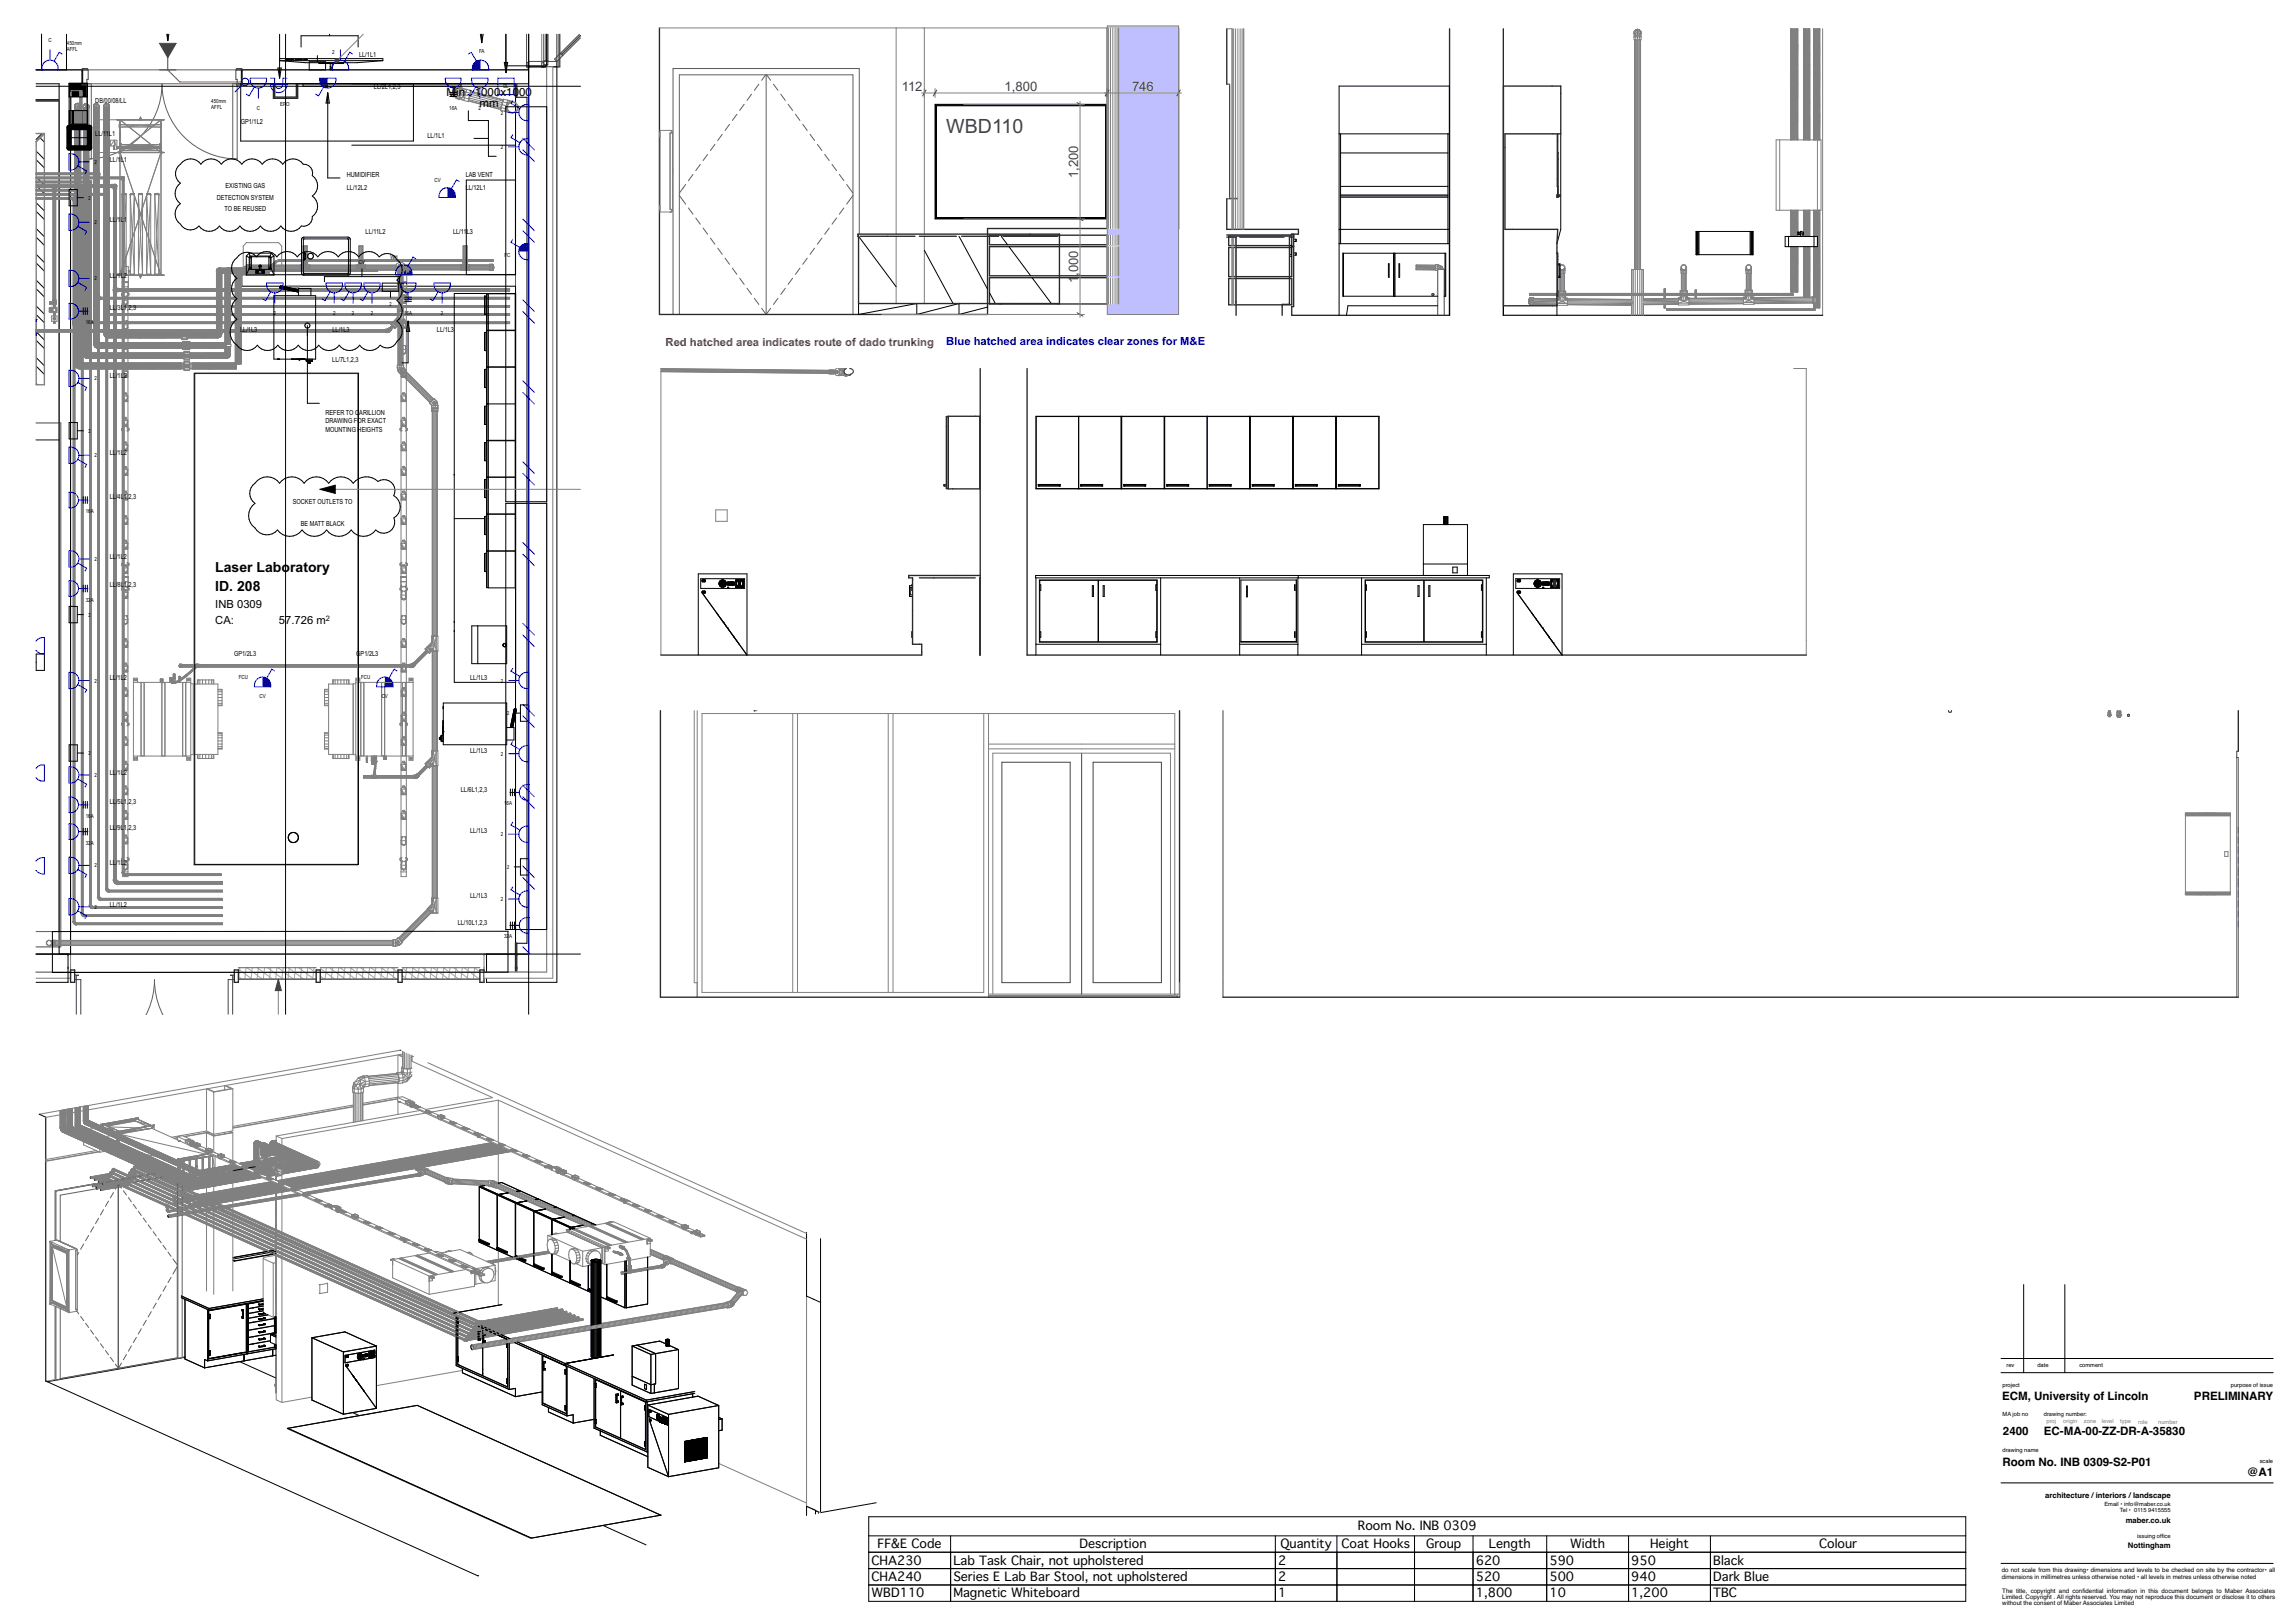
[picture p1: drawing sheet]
<svg xmlns="http://www.w3.org/2000/svg" width="841mm" height="594mm" viewBox="0 0 841 594" stroke-linecap="round" stroke-linejoin="round" font-family="sans-serif">
<defs><g id="words">
<text font-size="7.2" fill="#444" x="346.8" y="48.6">WBD110</text>
<g font-size="5.1">
<text x="78.9" y="209.7">Laser Laboratory</text>
<text x="78.9" y="216.7">ID. 208</text>
</g>
<g font-size="4.8" fill="#444">
<text x="330.4" y="33.4">112</text>
<text x="368.1" y="33.4">1,800</text>
<text x="414.8" y="33.4">746</text>
<text x="395.1" y="65.2" transform="rotate(-90 395.1 65.2)">1,200</text>
<text x="395.1" y="101.1" transform="rotate(-90 395.1 101.1)">,</text>
<text x="395.1" y="99.7" transform="rotate(-90 395.1 99.7)">000</text>
<text x="395.1" y="103.7" transform="rotate(-90 395.1 103.7)">1</text>
</g>
<g font-size="4.5">
<text x="497.6" y="560.8">Room No. INB 0309</text>
<text x="321.6" y="567.3">FF&amp;E Code</text>
<text x="395.5" y="567.3">Description</text>
<text x="469.2" y="567.3">Quantity</text>
<text x="491.6" y="567.3">Coat Hooks</text>
<text x="522.6" y="567.3">Group</text>
<text x="545.6" y="567.3">Length</text>
<text x="575.4" y="567.3">Width</text>
<text x="604.7" y="567.3">Height</text>
<text x="666.6" y="567.3">Colour</text>
<text x="319.3" y="573.3">CHA230</text>
<text x="349.3" y="573.3">Lab Task Chair, not upholstered</text>
<text x="468.3" y="573.3">2</text>
<text x="540.8" y="573.3">620</text>
<text x="567.8" y="573.3">590</text>
<text x="597.8" y="573.3">950</text>
<text x="627.8" y="573.3">Black</text>
<text x="319.3" y="579.3">CHA240</text>
<text x="349.3" y="579.3">Series E Lab Bar Stool, not upholstered</text>
<text x="468.3" y="579.3">2</text>
<text x="540.8" y="579.3">520</text>
<text x="567.8" y="579.3">500</text>
<text x="597.8" y="579.3">940</text>
<text x="627.8" y="579.3">Dark Blue</text>
<text x="319.3" y="585.3">WBD110</text>
<text x="349.3" y="585.3">Magnetic Whiteboard</text>
<text x="468.3" y="585.3">1</text>
<text x="540.8" y="585.3">1,800</text>
<text x="567.8" y="585.3">10</text>
<text x="597.8" y="585.3">1,200</text>
<text x="627.8" y="585.3">TBC</text>
</g>
<g font-size="4.2">
<text x="163.6" y="35.1">M</text>
<text x="167.2" y="35.1">in : 1</text>
<text x="176.3" y="35.1">000x10</text>
<text x="190.2" y="35.1">00</text>
<text x="175.8" y="39.3">mm</text>
<text x="733.7" y="513.1">ECM, University of Lincoln</text>
<text x="804" y="513.1">PRELIMINARY</text>
<text x="734" y="526">2400</text>
<text x="749" y="526">EC-MA-00-ZZ-DR-A-35830</text>
<text x="733.8" y="537.2">Room No. INB 0309-S2-P01</text>
<text x="823.5" y="541">@A1</text>
</g>
<text font-size="4.1" fill="#c30c20" x="243.9" y="126.6">Red hatched area indicates route of dado trunking</text>
<text font-size="4.1" fill="#0000b3" x="346.8" y="126.6">Blue hatched area indicates clear zones for M&amp;E</text>
<g font-size="4.1">
<text x="78.9" y="222.9">INB 0309</text>
<text x="78.9" y="228.8">CA:</text>
<text x="102.2" y="228.8">57.726 m</text>
</g>
<g font-size="2.8">
<text x="749.5" y="548.9">architecture /interiors /landscape</text>
<text x="779" y="558">maber.co.uk</text>
<text x="779.8" y="567.4">Nottingham</text>
</g>
<text font-size="2.7" x="119.4" y="227.5">2</text>
<g font-size="2.6">
<text x="131.6" y="21">LL/1L1</text>
<text x="137" y="32.6">LL/2L1,2,3</text>
<text x="34.9" y="37.6">DB/00/08/LL</text>
<text x="88.2" y="45.5">GP1/1L2</text>
<text x="34.9" y="49.8">L</text>
<text x="36.1" y="49.8">L/1</text>
<text x="38.8" y="49.8">1</text>
<text x="39.9" y="49.8">L1</text>
<text x="156.7" y="50.4">LL/1L1</text>
<text x="40.2" y="59.3">LL/1</text>
<text x="44.2" y="59.3">L1</text>
<text x="127.1" y="64.9">HUMIDIFIER</text>
<text x="170.6" y="64.9">LAB VENT</text>
<text x="82.7" y="68.9">EXISTING GAS</text>
<text x="127.1" y="69.6">LL/12L2</text>
<text x="170.6" y="69.6">LL/12L1</text>
<text x="79.5" y="73.1">DETECTION SYSTEM</text>
<text x="82.3" y="77.4">TO BE REUSED</text>
<text x="40.2" y="81.4">LL</text>
<text x="42.5" y="81.4">/</text>
<text x="43.1" y="81.4">1</text>
<text x="44.2" y="81.4">L</text>
<text x="45.4" y="81.4">1</text>
<text x="134" y="85.9">LL/11L2</text>
<text x="166" y="85.9">LL/11</text>
<text x="171" y="85.9">L3</text>
<text x="40.2" y="102">LL</text>
<text x="42.5" y="102">/</text>
<text x="43.1" y="102">1L</text>
<text x="45.4" y="102">2</text>
<text x="40.2" y="113.5">LL</text>
<text x="42.5" y="113.5">/</text>
<text x="43.1" y="113.5">3L</text>
<text x="45.4" y="113.5">1,</text>
<text x="47.1" y="113.5">2,3</text>
<text x="88" y="121.5">L</text>
<text x="89.1" y="121.5">L/1L3</text>
<text x="121.8" y="121.5">LL/1L3</text>
<text x="160.1" y="121.5">LL/1L3</text>
<text x="121.7" y="132.7">LL/7L1,2,3</text>
<text x="40.2" y="138.6">LL</text>
<text x="42.5" y="138.6">/</text>
<text x="43.1" y="138.6">1L</text>
<text x="45.4" y="138.6">2</text>
<text x="119.3" y="152.2">REFER TO C</text>
<text x="119.3" y="155.2">DRAWING FOR EXACT</text>
<text x="131.7" y="152.2">ARILLION</text>
<text x="119.3" y="158.1">MOUNTING HEIGHTS</text>
<text x="40.2" y="166.8">LL</text>
<text x="42.5" y="166.8">/</text>
<text x="43.1" y="166.8">1L</text>
<text x="45.4" y="166.8">2</text>
<text x="40.2" y="182.8">LL</text>
<text x="42.5" y="182.8">/</text>
<text x="43.1" y="182.8">4L</text>
<text x="45.4" y="182.8">1,</text>
<text x="47.1" y="182.8">2,3</text>
<text x="107.3" y="184.8">SOCKET OUTLETS TO</text>
<text x="110.2" y="192.9">BE MATT BLACK</text>
<text x="40.2" y="204.8">LL</text>
<text x="42.5" y="204.8">/</text>
<text x="43.1" y="204.8">1L</text>
<text x="45.4" y="204.8">2</text>
<text x="40.2" y="215.2">LL</text>
<text x="42.5" y="215.2">/</text>
<text x="43.1" y="215.2">8L</text>
<text x="45.4" y="215.2">1,2,3</text>
<text x="85.8" y="240.4">GP1/2L3</text>
<text x="130.6" y="240.4">GP1/2L3</text>
<text x="40.2" y="249.3">LL</text>
<text x="42.5" y="249.3">/</text>
<text x="43.1" y="249.3">1L</text>
<text x="45.4" y="249.3">2</text>
<text x="172.3" y="249.1">LL/1L3</text>
<text x="172.3" y="275.9">LL/1L3</text>
<text x="40.2" y="283.9">LL</text>
<text x="42.5" y="283.9">/</text>
<text x="43.1" y="283.9">1L</text>
<text x="45.4" y="283.9">2</text>
<text x="168.9" y="290.1">LL/6L1,2,3</text>
<text x="40.2" y="294.5">LL</text>
<text x="42.5" y="294.5">/</text>
<text x="43.1" y="294.5">5L</text>
<text x="45.4" y="294.5">1,</text>
<text x="47.1" y="294.5">2,3</text>
<text x="40.2" y="304.3">LL</text>
<text x="42.5" y="304.3">/</text>
<text x="43.1" y="304.3">9L</text>
<text x="45.4" y="304.3">1,</text>
<text x="47.1" y="304.3">2,3</text>
<text x="172.3" y="305.4">LL/1L3</text>
<text x="40.2" y="317.1">LL</text>
<text x="42.5" y="317.1">/</text>
<text x="43.1" y="317.1">1L</text>
<text x="45.4" y="317.1">2</text>
<text x="172.3" y="329.2">LL/1L3</text>
<text x="40.2" y="332.2">LL/1L2</text>
<text x="167.7" y="338.8">LL/10L1,2,3</text>
</g>
<g font-size="2.3">
<text x="733.5" y="576.2">do not scale from this drawing• dimensions and levels to be checked on site by the contractor• all</text>
<text x="733.5" y="578.6">dimensions in millimetres unless otherwise noted • all levels in metres unless otherwise noted</text>
<text x="733.7" y="583.7">The title, copyright and confdential information in this document belongs to Maber Associates</text>
<text x="733.7" y="585.9">Limited. Copyright . All rights reserved. You may not reproduce this document or disclose it to others</text>
<text x="763.1" y="583.7">i</text>
<text x="733.7" y="588.2">without the consent of Maber Associates Limited</text>
</g>
<g font-size="2.1">
<text x="17.7" y="15.5">C</text>
<text x="24.5" y="16.5">450mm</text>
<text x="24.5" y="18.8">AFFL</text>
<text x="121.7" y="19.7" transform="rotate(1 121.7 19.7)">2</text>
<text x="175.5" y="19.5">FA</text>
<text x="184.5" y="32.4">DL</text>
<text x="77.4" y="37.6">450mm</text>
<text x="77.4" y="39.9">AFFL</text>
<text x="94.1" y="40.4">C</text>
<text x="102.7" y="38.9">EP</text>
<text x="104.8" y="38.9">O</text>
<text x="164.6" y="40.2">16A</text>
<text x="175.4" y="40.4">2</text>
<text x="183.5" y="42">2</text>
<text x="183.5" y="54.6">2</text>
<text x="34.6" y="60.1">2</text>
<text x="159.2" y="66.6">CV</text>
<text x="32.4" y="73.2">2</text>
<text x="34.6" y="82.2">2</text>
<text x="143.1" y="94.9">WH</text>
<text x="184.9" y="94.4">F</text>
<text x="185.9" y="94.4">C</text>
<text x="131.5" y="96.8">CV</text>
<text x="34.6" y="102.8">2</text>
<text x="142.7" y="112">2</text>
<text x="31.4" y="118.8">1</text>
<text x="32.3" y="118.8">6</text>
<text x="33.2" y="118.8">A</text>
<text x="100.2" y="115.4">2</text>
<text x="122" y="115.4">2</text>
<text x="128.9" y="115.4">2</text>
<text x="135.9" y="115.4">2</text>
<text x="148.1" y="115.3">1</text>
<text x="149" y="115.3">6A</text>
<text x="161.6" y="115.4">2</text>
<text x="34.6" y="139.4">2</text>
<text x="32.4" y="158.6">2</text>
<text x="34.6" y="167.6">2</text>
<text x="31.4" y="188">16</text>
<text x="33.2" y="188">A</text>
<text x="34.6" y="205.6">2</text>
<text x="31.4" y="220.4">32</text>
<text x="33.2" y="220.4">A</text>
<text x="32.4" y="225.9">2</text>
<text x="34.6" y="250.1">2</text>
<text x="87.5" y="248.6">FCU</text>
<text x="132.3" y="248.6">FCU</text>
<text x="183.5" y="250.1">2</text>
<text x="95.1" y="255.7">CV</text>
<text x="139.9" y="255.7">C</text>
<text x="141.1" y="255.7">V</text>
<text x="185.8" y="262.1">2</text>
<text x="32.4" y="276.7">2</text>
<text x="183.5" y="276.9">2</text>
<text x="34.6" y="284.7">2</text>
<text x="31.4" y="299.7">16</text>
<text x="33.2" y="299.7">A</text>
<text x="184.7" y="295.1">1</text>
<text x="185.6" y="295.1">6A</text>
<text x="31.4" y="309.5">32</text>
<text x="33.2" y="309.5">A</text>
<text x="183.5" y="306.5">2</text>
<text x="34.6" y="317.9">2</text>
<text x="185.8" y="318.4">2</text>
<text x="34.6" y="333">2</text>
<text x="183.5" y="330.2">2</text>
<text x="184.7" y="343.8">32</text>
<text x="186.5" y="343.8">A</text>
<text x="735.3" y="501.1">rev</text>
<text x="746.6" y="501.1">date</text>
<text x="762" y="501.1">comment</text>
<text x="733.8" y="508.3">project</text>
<text x="817.5" y="508.3">purpose of issue</text>
<text x="733.8" y="518.9">MA job no</text>
<text x="749" y="518.9">drawing number:</text>
<text x="733.8" y="532.2">drawing name</text>
<text x="828.1" y="535.9">scale</text>
<text x="771.1" y="552">Email • info@maber.co.uk</text>
<text x="776.9" y="554.1">Tel • 0115</text>
<text x="787.2" y="554.1">9415555</text>
<text x="783.2" y="563.7">issuing offce</text>
<text x="792.2" y="563.7">i</text>
</g>
<g font-size="2.1" fill="#7f7f7f">
<text x="749.9" y="521.6">proj</text>
<text x="756.1" y="521.6">origin</text>
<text x="763.6" y="521.6">zone</text>
<text x="770.2" y="521.6">level</text>
<text x="777" y="521.6">type</text>
<text x="783.5" y="521.6">role</text>
<text x="790.9" y="521.7">number</text>
</g>
</g></defs>
<path d="M733.3 497.8h99.7M733.3 503h99.7M733.3 543.4h99.7M733.3 572.9h99.7" fill="none" stroke="#000" stroke-width=".37"/>
<path d="M807.4 546.2h24.3v23.8h-24.3z" fill-rule="evenodd" fill="#fff"/>
<g fill="none" stroke="#000" stroke-width=".37">
<path d="M741.6 470.7v32.3M756.7 470.7v32.3M318.3 555.8h402.1v31h-402.1zM318.3 562.8h402.1M318.3 568.8h402.1M318.3 574.8h402.1M348.3 562.8v24M467.3 562.8v24M489.9 562.8v24M518.3 562.8v24M539.8 562.8v24M566.8 562.8v24"/>
<path d="M596.8 562.8v24M626.8 562.8v24M318.3 580.8h402.1"/>
</g>
<!-- layer: A-25-M_Wall_Ext -->
<g fill="#fff">
<path d="M13.2 358.4l12.7 .1z" fill-rule="evenodd"/>
<path d="M13.2 356.2h12.7v2.2h-12.7z" fill-rule="evenodd"/>
</g>
<path d="M13.2 356.2h12.7v2.3h-12.7" fill="none" stroke="#808080" stroke-width=".37"/>
<g fill="#fff">
<path d="M199.1 12.5h1.2v343.7l-1.2-1.2z" fill-rule="evenodd"/>
<path d="M199 12.5l.1 342.5z" fill-rule="evenodd"/>
<path d="M198.6 12.5h.4v342.4l-.4-.4z" fill-rule="evenodd"/>
<path d="M198.5 12.5l.1 342z" fill-rule="evenodd"/>
<path d="M194.2 12.5h4.3v341.9l-4.3-4.3z" fill-rule="evenodd"/>
<path d="M193.7 12.5h.4v337.5l-.4-.4z" fill-rule="evenodd"/>
<path d="M194.1 12.5l.1 337.6z" fill-rule="evenodd"/>
</g>
<path d="M193.7 12.5v337.1M200.3 12.5v343.7" fill="none" stroke="#808080" stroke-width=".37"/>
<g fill="#fff">
<path d="M13.2 355h12.7v1.2h-12.7z" fill-rule="evenodd"/>
<path d="M13.2 354.9l12.7 .1z" fill-rule="evenodd"/>
<path d="M13.2 354.5h12.7v.4h-12.7z" fill-rule="evenodd"/>
<path d="M13.2 354.4l12.7 .1z" fill-rule="evenodd"/>
<path d="M13.2 350.1h12.7v4.3h-12.7z" fill-rule="evenodd"/>
<path d="M13.2 349.6h12.7v.4h-12.7z" fill-rule="evenodd"/>
<path d="M13.2 350l12.7 .1z" fill-rule="evenodd"/>
</g>
<path d="M13.2 349.6h12.7v6.6h-12.7" fill="none" stroke="#808080" stroke-width=".37"/>
<g fill="#fff">
<path d="M177.4 355h11.5v1.2h-11.5z" fill-rule="evenodd"/>
<path d="M189.4 355h4.3v1.2h-4.3z" fill-rule="evenodd"/>
<path d="M177.4 354.9l11.5 .1z" fill-rule="evenodd"/>
<path d="M189.4 354.9l4.3 .1z" fill-rule="evenodd"/>
<path d="M177.4 354.5h11.5v.4h-11.5z" fill-rule="evenodd"/>
<path d="M189.4 354.5h4.3v.4h-4.3z" fill-rule="evenodd"/>
<path d="M177.4 354.4l11.5 .1z" fill-rule="evenodd"/>
<path d="M189.4 354.4l4.3 .1z" fill-rule="evenodd"/>
<path d="M177.4 350.1h11.5v4.3h-11.5z" fill-rule="evenodd"/>
<path d="M189.4 350.1h4.3v4.3h-4.3z" fill-rule="evenodd"/>
<path d="M177.4 349.6h11.5v.4h-11.5z" fill-rule="evenodd"/>
<path d="M189.4 349.6h4.3v.4h-4.3z" fill-rule="evenodd"/>
<path d="M177.4 350l11.5 .1z" fill-rule="evenodd"/>
<path d="M189.4 350l4.3 .1z" fill-rule="evenodd"/>
</g>
<path d="M188.9 349.6v6.6M189.4 349.6v6.6" fill="none" stroke="#2a2a2a" stroke-width=".5"/>
<path d="M188.9 349.6h-11.5v6.6h16.3M189.4 349.6h4.3" fill="none" stroke="#808080" stroke-width=".37"/>
<!-- layer: A-35-FFE-Zones -->
<path d="M193.7 12.5v13.1h-180.5M13.2 37h8.5v304.4h-8.5M25.9 30.7h74.3v5.3h8.9v-5.3h79.8v318.9h-163zM13.2 161.2h8.5" fill="none" stroke="#606060" stroke-width=".37"/>
<g fill="#000">
<path d="M25.3 30.5h6.7v5h-6.7z" fill-rule="evenodd"/>
<path d="M25.3 40.5h6.7v5h-6.7z" fill-rule="evenodd"/>
</g>
<g fill="#00f">
<path d="M141 248.1a3.1 3.1 0 0 1 3 3.6h-3z" fill-rule="evenodd"/>
<path d="M148 97.1a3.1 3.1 0 0 1 3 3.6h-3z" fill-rule="evenodd"/>
<path d="M190.7 90.4a3.2 3.2 0 0 1 3-1.2v3h-3.6z" fill-rule="evenodd"/>
</g>
<path d="M58.5 15.9h6l-3 5.2z" fill="#444"/>
<!-- layer: X_00_SmallPower$0$2059 E Ground Small power$0$E6100_TRNK -->
<g fill="none" stroke="#000" stroke-width=".37">
<path d="M13.3 58.5l3 3M13.3 55.4l3 3M14.7 50.5l1.6 1.6M15.4 48.9l-2.2 2.2M16.3 48.9h.1M13.3 68l3 3M13.3 77.5l3 3M13.3 64.8l3 3M13.3 74.3l3 3M13.3 86.9l3 3M13.3 96.4l3 3M13.3 83.8l3 3"/>
<path d="M13.3 93.2l3 3M13.3 105.8l3 3M13.3 115.3l3 3M13.3 102.7l3 3M13.3 112.1l3 3M13.3 124.7l3 3M13.3 134.2l3 3M13.3 121.6l3 3M13.3 131l3 3M13.3 140.5l.5 .5"/>
</g>
<g fill="#00f">
<path d="M174.3 22.6l1.8-.6v3.6h-3a3.2 3.2 0 0 1 1.2-3z" fill-rule="evenodd"/>
<path d="M96.2 248.1a3.1 3.1 0 0 1 3 3.6h-3z" fill-rule="evenodd"/>
<path d="M117.1 28.7h3v3.6a3.1 3.1 0 0 1-3-3.6z" fill-rule="evenodd"/>
<path d="M163.9 68.8a3.1 3.1 0 0 1 3 3.6h-3z" fill-rule="evenodd"/>
</g>
<!-- layer: A-20-M_Floor_Slab -->
<path d="M200.3 12.5v343.7h-187.1M71.1 136.9l60-.1v180.1h-60zM71.2 136.8v180.1M13.2 155h9.1v192h-9.1" fill="none" stroke="#808080" stroke-width=".37"/>
<!-- layer: A-25-M_Curtain_Wall -->
<g fill="none" stroke="#a6a6a6" stroke-width=".37">
<path d="M87.4 355.1l5 3.7M87.4 357.9l1.2 .9M87.9 354.6l-.5 4.2h28.5M90.2 354.6l-.5 4.2M90.5 354.6l5.6 4.2M92.4 354.6l-.4 4.2M94.3 354.6l5.6 4.2M94.7 354.6l-.5 4.2M97 354.6l-.5 4.2M98.1 354.6l5.6 4.2M99.2 354.6l-.4 4.2M101.5 354.6l-.5 4.2"/>
<path d="M101.9 354.6l5.6 4.2M103.8 354.6l-.5 4.2M105.6 354.6l5.7 4.2M106 354.6l-.5 4.2M108.3 354.6l-.5 4.2M109.4 354.6l5.7 4.2M110.5 354.6l-.4 4.2M112.8 354.6l-.5 4.2M113.2 354.6l2.7 2M115.1 354.6l-.5 4.2M117.4 358.8h28.5M117.4 357.7l1.5 1.1"/>
<path d="M117.4 354.9l5.3 3.9M119.6 354.6l-.5 4.2M120.8 354.6l5.6 4.2M121.9 354.6l-.5 4.2M124.1 354.6l-.4 4.2M124.6 354.6l5.6 4.2M126.4 354.6l-.5 4.2M128.4 354.6l5.6 4.2M128.7 354.6l-.5 4.2M130.9 354.6l-.4 4.2M132.2 354.6l5.6 4.2M133.2 354.6l-.5 4.2"/>
<path d="M135.5 354.6l-.5 4.2M136 354.6l5.6 4.2M137.7 354.6l-.5 4.2M139.7 354.6l5.7 4.2M140 354.6l-.5 4.2M142.2 354.6l-.4 4.2M143.5 354.6l2.4 1.7M144.5 354.6l-.5 4.2M147.4 358.8h28.5M147.4 354.6l5.6 4.2M147.4 357.4l1.8 1.4M149 354.6l-.4 4.2"/>
<path d="M151.1 354.6l5.7 4.2M151.3 354.6l-.5 4.2M153.6 354.6l-.5 4.2M154.9 354.6l5.6 4.2M155.8 354.6l-.4 4.2M158.1 354.6l-.5 4.2M158.7 354.6l5.6 4.2M160.4 354.6l-.5 4.2M162.5 354.6l5.6 4.2M162.6 354.6l-.4 4.2M164.9 354.6l-.5 4.2M166.3 354.6l5.6 4.2"/>
<path d="M167.2 354.6l-.5 4.2M169.4 354.6l-.5 4.2M170 354.6l5.7 4.2 .2-1.1M171.7 354.6l-.5 4.2M173.8 354.6l2.1 1.5M173.9 354.6l-.4 4.2"/>
</g>
<path d="M87.4 358.8h28.5M87.4 354.6h28.5M117.4 358.8h28.5M117.4 354.6h28.5M147.4 358.8h28.5M147.4 354.6h28.5M53.6 371.7l.3-.7a28.5 28.5 0 0 0 2.7-12 28.2 28.2 0 0 0 3 12.7" fill="none" stroke="#606060" stroke-width=".37"/>
<path d="M28 371.7v-14.2l.7-.2h-1.3v1.7h2.2v12.7M83.6 371.7v-12.7h2.3v-1.7h-1.4l.8 .2v14.2" fill="none" stroke="#444" stroke-width=".37"/>
<path d="M25.9 355.4h1.5v4.6h-1.5zM85.9 355.4h1.5v4.6h-1.5zM115.9 355.4h1.5v4.6h-1.5zM145.9 355.4h1.5v4.6h-1.5zM175.9 355.4h1.5v4.6h-1.5z" fill="none" stroke="#2a2a2a" stroke-width=".5"/>
<!-- layer: A-25-M_Wall_Ext -->
<path d="M13.2 349.6h11.7v10.4h-11.7M188.9 349.6h-10.6v10.4h25.8v-335.5h-10.4v325.1h-4.3" fill="none" stroke="#000" stroke-width=".37"/>
<path d="M30.1 25.6v5.1M88.6 25.6v5.1M193.7 24.5v.4" fill="none" stroke="#000" stroke-width=".37"/>
<!-- layer: A-25-M_Wall_Ext -->
<path d="M193.7 12.5v11.6M204.1 12.5v11.9" fill="none" stroke="#2a2a2a" stroke-width=".37"/>
<path d="M198.5 12.5v10.5M200.8 12.5v9.7M205.3 12.5v12h-1.2" fill="none" stroke="#808080" stroke-width=".37"/>
<g fill="none" stroke="#444" stroke-width=".37">
<path d="M193 12.5v12h12v-12M199.3 12.5v11.2h1.5v-11.2M200 12.5v9.7M204.8 12.5v12M205.3 19.5l.9 .9M212.3 12.5l-9.1 9.2 .9 .8M212.7 13.9l-8.6 8.6M212.7 13l-6.9 7M199.3 23h-.8v1.5M199.3 22.2h1.5M200 23.7v.8M204.1 22.5h-10.4v2.4h-.6v-2h.6"/>
<path d="M204.1 22.5v2"/>
</g>
<!-- layer: A-25-M_Wall_Int -->
<path d="M13.2 25.6h16.9v5.1h-4.2v318.9h-4.2v-312.6M13.2 30.7h8.5v5.8M100.2 30.7h-11.6v-5.1h105.1v5.1h-4.3M100.7 30.7h7.9M109.1 30.7h79.8M88.6 100.7h100.3v-65.1h4.2v310.1h-4.2v-240.8h-100.3z" fill="none" stroke="#000" stroke-width=".37"/>
<path d="M30.1 25.6h2.2v3.5h-.5v1.6M30.3 25.6v5.1M32.1 25.6v-.5h-2v6.1h2v-.5h-2M86.6 25.6v-.5h2v6.1h-2v-.5h2M88.4 25.6v5.1M88.6 25.6h-2.2v3.5h.5v1.6" fill="none" stroke="#444" stroke-width=".37"/>
<path d="M31.8 30.7h1.7v27.5h-1.7zM85.3 30.7h1.6v27.5h-1.6zM31.8 58.2a27.5 27.5 0 0 0 27.6-27.5 27.5 27.5 0 0 0 27.5 27.5" fill="none" stroke="#606060" stroke-width=".37"/>
<path d="M13.2 36.5h8.5M13.2 37h8.5M100.2 30.7v5.3h8.9v-5.3M100.7 30.7v4.9h7.9v-4.9M188.9 30.7v4.9h.5v-4.9M188.9 349.6v-3.9h.5v3.9" fill="none" stroke="#2a2a2a" stroke-width=".5"/>
<!-- layer: A-25-M_Wall_Ext -->
<g fill="#fff">
<path d="M202.5 24.5l.1 334z" fill-rule="evenodd"/>
<path d="M200.4 24.5h2.1v333.9l-2.1-2.2z" fill-rule="evenodd"/>
</g>
<path d="M200.4 356.2v-331.7h2.2v334" fill="none" stroke="#808080" stroke-width=".37"/>
<g fill="#fff">
<path d="M177.4 358.4l25.2 .1z" fill-rule="evenodd"/>
<path d="M177.4 356.2h23l2.1 2.2h-25.1z" fill-rule="evenodd"/>
</g>
<path d="M200.4 356.2h-23v2.3h25.2" fill="none" stroke="#808080" stroke-width=".37"/>
<!-- layer: Y-15-M-610-M_EPS.Revit MEP -->
<g fill="none" stroke="#808080" stroke-width=".37">
<path d="M25.9 34.9h.2M25.9 34.6h.2M25.9 34.2h.2M26.1 33.9h-.2v1.3h.2M29.4 37.5l-.2-4.3v14.1M29.4 37.5l.2 5.4M29.4 37.5v4.1M29.6 33.2l-.2 14.1M29.6 33.2l-.2 4.3M29.6 33.2v5.1M29.6 38.3l-.2 3.3M29.6 38.3l.1 3.1"/>
<path d="M29.6 38.3v9M29.8 37.3l-.1 4.1M29.8 37.3l-.1-4.1-.1 5.1M29.8 37.3v10M29.8 37.3l-.2 1M29.8 37.3l.1 3M29.8 33.2v4.1M29.8 33.2l.1 7.1M29.9 33.2v4.6M29.9 37.8l-.1 5.3M29.9 37.8v4.8M30 33.2v14.1"/>
<path d="M30 33.2l-.1 4.6M30 33.2h-3.9v14.1h3.9M30 33.9v1.1M25.9 46h.2M25.9 46.3h.2M25.9 45.6h.2M26.1 45.3h-.2v1.3h.2M29.4 41.6v5.7M29.6 42.9l-.2 4.4M29.6 42.9l.1 4.4M29.7 41.4l-.1 1.5M29.7 41.4l.1 1.7"/>
<path d="M29.7 41.4v5.9M29.8 43.1l-.1 4.2M29.8 43.1l.1 1.2M29.9 40.3v7M29.9 40.3v2.3M29.9 44.3l-.1 3M29.9 42.6v4.7M29.9 42.6l.1 4.7M29.9 42.6v1.7M44.2 99.2h.6M44.2 99.6h.6M44.2 99.2l.2 .2"/>
<path d="M44.2 99.2l.1 .2M44.2 99.2v.4M44.3 99.4l.5 .2M44.3 99.4l-.1 .2M44.4 99.4l.4 .2M44.4 99.4l-.2 .2M44.8 99.2l-.5 .2M44.8 99.2l-.4 .2M45.5 97.7h.7M45.6 97.6v.1M45.7 97.6v.1M45.8 97.6v.1"/>
<path d="M45.9 97.6v.1M46 97.6v.1M46.1 97.6v.1M46.2 97.6v.1M47 99.2h.6M47 99.6h.6M47 99.2l.6 .2M47 99.2l.4 .2M47.4 99.4l-.4 .2M47.4 99.4l.2 .2M47.6 99.4v.2M47.6 99.4l-.6 .2"/>
<path d="M47.6 99.2v.2M47.6 99.2l-.2 .2M47.6 99.2v.4M146.2 99.2l.1 .2M146.2 99.2l.2 .2M146.2 99.2h.6M146.2 99.2v.4M146.2 99.6h.6M146.3 99.4l.5 .2M146.3 99.4l-.1 .2M146.4 99.4l.4 .2M146.4 99.4l-.2 .2"/>
<path d="M146.8 99.2l-.5 .2M146.8 99.2l-.4 .2M147.6 97.6v.1M147.7 97.6v.1M147.8 97.6v.1M147.9 97.6v.1M148 97.6v.1M148.1 97.6v.1M148.2 97.6v.1M148.3 97.6v.1M149.1 99.2h.6M149.1 99.6h.6"/>
<path d="M149.1 99.2l.5 .2M149.1 99.2l.3 .2M149.4 99.4l-.3 .2M149.4 99.4l.3 .2M149.6 99.4l-.5 .2M149.6 99.4l.1 .2M149.7 99.2l-.3 .2M149.7 99.2l-.1 .2M149.7 99.2v.4M44.6 107.5v.6M44.8 103.4h2.2M44.9 107.5h-.3v.6h.3"/>
<path d="M44.9 107.7v.2M44.9 105.2l-.1-7.5h2.2v9M44.9 107.2h.3l-.2 .1v1l.2 .1h-.3zM44.9 103.5h2.1M44.9 103.4v3.3M44.9 106.7v.1M44.9 106.7l.2 .1M44.9 106.7l.1 .1M44.9 106.7l.3 .2M44.9 103.5h.1M44.9 106.8h.1M44.9 106.8v.4"/>
<path d="M44.9 108.4v1.5M44.9 103.4v.1M44.9 110.9v8M44.9 119.9v8M44.9 103.4h.1M45 106.8h.1M45 103.4h.4M45.1 106.8l.1 .1M45.1 109.9h-.2v1h.2M45.1 108.9v2.3M45.1 110h1.6M45.1 110l.3 1.5"/>
<path d="M45.1 118.9h-.2v1h.2M45.1 111.2l.2 .2M45.1 111.2l.1 .2M45.1 111.2h.1M45.1 117.9v2.3M45.1 111.2l.3 .3M45.1 111.2l.2 .3M45.1 119l.3 1.5M45.1 119h1.6M45.1 108.8v.1M45.1 117.8v.1M45.1 108.8h.1"/>
<path d="M45.1 117.8h.1M45.1 111.3h.1M45.1 108.7v.1M45.1 111.3l.1 .1M45.1 117.7v.1M45.2 108.7l-.1 .2M45.2 117.7l-.1 .2M45.2 111.4h.1M45.2 106.9l-.3-1.8h2.1l-.4 1.8M45.2 106.9h1.4M45.2 106.9h.1M45.2 108.7h.1"/>
<path d="M45.2 117.7h.1M45.3 108.6h.1M45.3 108.6l-.2 .3M45.3 111.4v.1M45.3 117.6l-.1 .1M45.3 106.9h.1M45.3 111.5h.1M45.3 117.6h.1M45.3 117.6l-.2 .3M45.4 106.9h.1M45.4 103.4l-.1 .1M45.4 108.6h1"/>
<path d="M45.4 108.6h-.1M45.4 108.6l-.3 .3M45.4 108.6l-.3 1.4M45.4 111.5h1M45.4 117.6h-.1M45.4 117.6h1M45.4 117.6l-.3 1.4M45.4 117.6l-.3 .3M45.5 106.9h.1M45.6 106.9h.6M45.6 106.9h.1M45.6 106.9h-.1"/>
<path d="M45.6 106.9h-.2M45.6 111.5l.2 .3M45.8 111.8v-.3l.1 .3 .2-.3v.3M45.8 111.8h.3M45.8 103.4h.4M45.8 103.4h-.4M45.8 103.4l-.5 .1M46 106.9h-.5M46 106.9h.3M46 106.9h-.4M46.2 111.5l-.1 .3M46.2 106.9h.2"/>
<path d="M46.2 106.9h.1M46.2 106.9h.3M46.3 106.9h-.1M46.4 106.9h-.1M46.4 108.6h.1M46.4 108.6l.3 .3M46.4 108.6l.3 1.4M46.4 117.6h.1M46.4 117.6l.3 1.4M46.5 106.9h-.1M46.5 108.6h.1M46.5 111.5h-.1"/>
<path d="M46.5 117.6h.1M46.5 117.6l.2 .3M46.5 106.9h.1M46.6 108.6v.1M46.6 111.4l-.1 .1M46.6 108.6h.1M46.6 108.6l.1 .3M46.6 117.6v.1M46.6 117.6l.1 .3M46.6 111.4h.1M46.6 107.2h.4v1.2h-.4l.2-.1v-1zM46.6 108.7h.1"/>
<path d="M46.6 108.7l.1 .2M46.6 117.7h.1M46.6 117.7l.1 .2M46.6 106.9h-.1M46.7 108.7v.1M46.7 108.7v.2M46.7 111.4h-.1M46.7 117.7v.1M46.7 117.7v.2M46.7 111.3v.1M46.7 108.8h.1M46.7 108.8v.1"/>
<path d="M46.7 117.8h.1M46.7 111.3h.1M46.7 117.8v.1M46.7 111.2v.1M46.7 108.9v2.3M46.7 109.9h.2M46.7 110l-.3 1.5M46.7 117.9v2.3M46.7 111.2h.1M46.7 110.9h.2M46.7 119.9h.2M46.7 118.9h.2"/>
<path d="M46.7 111.2l-.1 .2M46.7 111.2l-.2 .3M46.7 119l-.3 1.5M46.7 106.8l-.1 .1M46.8 103.4h.1M46.9 103.4h.1M46.9 106.8h-.2M46.9 106.8h.1M46.9 103.4h-.7M46.9 106.8v.4M46.9 108.4v48.3M46.9 103.5h.1"/>
<path d="M46.9 106.7v.1M47 103.5h.1M47 107.5h.3v.6h-.3M47 107.9h.1M47 107.7h.1M47 105.2h.1M47 106.7h-.1M47 106.7l-.3 .1M47 106.7l-.1 .1M47 106.7l-.4 .2M47 107.7v.2M47.2 107.5v.6"/>
<path d="M146.7 107.5v.6M146.8 103.4h2.3M146.9 106.7v.1M146.9 107.5h-.3v.6h.3M146.9 107.7v.2M146.9 105.2l-.1-7.5h2.3l-.1 7.5M146.9 103.4v3.3M146.9 107.2h.4l-.3 .1v1l.3 .1h-.4zM146.9 106.7l.1 .1M146.9 106.7l.3 .2M146.9 106.7l.2 .1M146.9 103.5h2.1"/>
<path d="M146.9 103.5h.1M146.9 106.8h.1M147 106.8v.4M147 108.4v48.3M147 106.8h.1M147 103.4l.3 .1M147 103.4h.4M147 103.4h.1M147 109.1l.6-1.2h.6l.6 1.2M147 111l.1 .1M147 109.1v1.9M147 118.1v1.9"/>
<path d="M147 109.1l.7 1.9M147 109.1l1.2 1.9M147 109.1h1.8M147 111h.1M147 111h1.8M147 109.1l.1 1.9M147 118.1l.1 2M147 118.1l.6-1.2h.6l.6 1.2M147 118.1l.7 1.9M147 118.1l1.2 1.9M147 118.1h1.8M147.1 106.8l.1 .1"/>
<path d="M147.1 111v.1M147.1 111l.1 .1M147.2 111.1v.1M147.2 111.1h-.1M147.2 111.1l1.5 .1M147.2 106.9h.1M147.2 106.9l-.3-1.8h2.1l-.4 1.8M147.2 106.9h1.4M147.3 106.9h.1M147.4 106.9h.1M147.4 103.4l-.1 .1M147.5 106.9h.1"/>
<path d="M147.5 117.2h.9M147.6 106.9h.1M147.6 106.9h.6M147.6 111.1l-.4 .1M147.7 111l-.1 .1M147.8 103.4h.4M147.8 103.4h-.4M147.8 103.4l-.5 .1M148 106.9h.3M148 106.9h-.4M148 106.9h-.5M148 106.9h.2"/>
<path d="M148.2 111l-.6 .1M148.2 111v.1M148.2 111h.1M148.2 111h-.5M148.2 111.1l-1 .1M148.2 111.1l.5 .1M148.2 106.9h.3M148.2 106.9h.2M148.2 106.9h.1M148.3 106.9h-.1M148.4 106.9h-.1M148.4 108.3h-1l1.4 .8"/>
<path d="M148.4 117.3h-1l1.4 .8M148.5 106.9h-.1M148.5 106.9h.1M148.6 106.9h-.1M148.6 107.2h.4v1.2h-.4l.2-.1v-1zM148.6 106.9h.1M148.7 111.1h.1M148.7 111l.1 .1M148.7 111.1v.1M148.7 111v.1M148.8 106.8l-.2 .1M148.8 109.1l-.1 1.9"/>
<path d="M148.8 111v.1M148.8 111h-.1M148.8 109.1l-.6 1.9M148.8 103.4h.1M148.8 118.1l-.6 1.9M148.8 118.1l-.1 1.9M148.9 106.8h-.1M148.9 103.4h-.7M148.9 103.4l.1 .1M148.9 106.8v.4M148.9 108.4v19.5M148.9 106.8h.1"/>
<path d="M149 103.5h.1M149 106.7l-.1 .1M149 107.5h.3l-.1 .6h-.2M149 107.7v.2M149 103.4v3.3M149 106.7l-.4 .2M149 106.7l-.2 .1M44.9 128.9v27.8M45 138h1.8M45 136.1l.6-1.2h.6l.6 1.2M45 136.1h1.8M45 138l.1 .1"/>
<path d="M45 136.1l.1 1.9M45 138h.1M45 136.1l.7 1.9M45 136.1l1.2 1.9M45.1 138.1l.1 .1M45.1 127.9h-.2v1h.2M45.1 128h1.6M45.1 126.9v2.3M45.1 120.2l.1 .2M45.1 120.2h.1M45.1 120.2v.1M45.1 129.2h.1"/>
<path d="M45.1 129.2l.1 .2M45.1 129.2v.1M45.1 120.2l.2 .2M45.1 120.2l.3 .3M45.1 120.2l.2 .3M45.1 129.2l.2 .2M45.1 129.2l.3 .3M45.1 128l.3 1.5M45.1 129.2l.2 .3M45.1 126.8v.1M45.1 126.8h.1M45.1 129.3h.1"/>
<path d="M45.1 138v.1M45.1 138l.1 .1M45.1 120.3h.1M45.1 120.3l.1 .1M45.1 126.7v.1M45.2 138.1h1.5M45.2 138.2h1.5M45.2 138.1v.1M45.2 120.4h.1M45.2 129.4h.1M45.2 126.7l-.1 .2M45.2 126.7h.1"/>
<path d="M45.3 120.4h.1M45.3 126.6l-.1 .1M45.3 126.6h.1M45.3 126.6l-.2 .3M45.3 120.4v.1M45.3 129.4v.1M45.3 120.5h.1M45.3 129.5h.1M45.4 126.6h1M45.4 129.5h1M45.4 120.5h1M45.4 126.6h-.1"/>
<path d="M45.4 126.6l-.3 .3M45.4 126.6l-.3 1.4M45.4 135.2h1M45.6 120.5l.2 .3M45.6 129.5l.2 .3M45.6 138.1l-.4 .1M45.7 138l-.1 .1M45.8 129.8h.3M45.8 120.8v-.3l.1 .3 .2-.3v.3M45.8 129.8v-.3l.1 .3 .2-.3v.3M45.8 120.8h.3M46.2 138l-.6 .1"/>
<path d="M46.2 138v.1M46.2 120.5l-.1 .3M46.2 129.5l-.1 .3M46.2 138h-.5M46.2 138h.1M46.2 138.1l-1 .1M46.2 138.1l.5 .1M46.4 135.3h-1l1.4 .8M46.4 126.6h.1M46.4 126.6l.3 .3M46.4 126.6l.3 1.4M46.5 120.5h-.1"/>
<path d="M46.5 129.5h-.1M46.5 126.6h.1M46.6 120.4l-.1 .1M46.6 129.4l-.1 .1M46.6 126.6v.1M46.6 126.6l.1 .3M46.6 120.4h.1M46.6 129.4h.1M46.6 126.7h.1M46.7 120.4h-.1M46.7 129.4h-.1M46.7 126.7v.2"/>
<path d="M46.7 126.7v.1M46.7 138.1v.1M46.7 138.1h.1M46.7 120.3v.1M46.7 120.3h.1M46.7 129.3v.1M46.7 138l.1 .1M46.7 138v.1M46.7 126.8h.1M46.7 129.2v.1M46.7 126.8v.1M46.7 120.2v.1"/>
<path d="M46.7 128.9h.2M46.7 127.9h.2M46.7 126.9v2.3M46.7 120.2h.1M46.7 120.2v.2M46.7 129.2h.1M46.7 129.2l-.1 .2M46.7 129.2v.2M46.7 120.2l-.1 .2M46.7 120.2l-.3 .3M46.7 128l-.3 1.5M46.7 129.2l-.3 .3"/>
<path d="M46.8 138.1l-.1 .1M46.8 136.1v1.9M46.8 136.1l-.6 1.9M46.8 136.1l-.1 1.9M46.8 138v.1M46.8 138h-.1M146.9 128.9h.2M146.9 127.9h.2M147 136.1v1.9M147 120l.2 .1M147 120h1.8M147 138l.2 .1"/>
<path d="M147 136.1l.1 2M147 138l.1 .1M147 120l.1 .1M147 138h1.8M147 136.1l.6-1.2h.6l.6 1.2M147 136.1l.7 1.9M147 136.1l1.2 1.9M147 136.1h1.8M147.1 120.1l.1 .1M147.1 138.1l.1 .1M147.1 129.2h.1M147.1 126.9v2.3"/>
<path d="M147.1 129.2l.1 .2M147.1 129.2l.3 .3M147.1 128l.3 1.5M147.1 128h1.6M147.1 129.2v.1M147.1 126.8h.1M147.1 129.3l.1 .1M147.1 126.8v.1M147.2 120.1v.1M147.2 138.1v.1M147.2 120.2h1.5M147.2 120.1h1.5"/>
<path d="M147.2 120.1h-.1M147.2 138.1h1.5M147.2 138.1h-.1M147.2 138.2h1.5M147.2 126.7l-.1 .1M147.2 129.4h.1M147.2 126.7l-.1 .2M147.2 126.7h.1M147.3 126.6l-.1 .1M147.3 129.4l.1 .1M147.4 126.6h-.1M147.4 129.5h.1"/>
<path d="M147.4 126.6l-.3 .3M147.4 126.6h.1M147.4 126.6h1M147.4 129.5h1M147.4 126.6l-.3 1.4M147.5 135.2h.9M147.6 120.1l-.4 .1M147.6 138.1l-.4 .1M147.6 129.5l.2 .3M147.7 120l-.1 .1M147.7 138l-.1 .1M147.8 129.8v-.3l.1 .3 .2-.3v.3"/>
<path d="M147.8 129.8h.3M148.2 120l-.6 .1M148.2 138l-.6 .1M148.2 120v.1M148.2 138v.1M148.2 138.1l-1 .1M148.2 138.1l.5 .1M148.2 120.1l-1 .1M148.2 120.1l.5 .1M148.2 120h.1M148.2 120h-.5M148.2 138h-.5"/>
<path d="M148.2 138h.1M148.2 129.5l-.1 .3M148.4 135.3h-1l1.4 .8M148.4 126.6h.1M148.4 126.6l.3 .3M148.4 126.6l.3 1.4M148.5 126.6h.1M148.5 129.5h-.1M148.5 126.6l.2 .3M148.5 129.5h.1M148.6 126.6v.1M148.6 129.4l-.1 .1"/>
<path d="M148.6 126.6h.1M148.6 126.6l.1 .3M148.6 126.7h.1M148.6 129.4h.1M148.6 126.7l.1 .2M148.7 126.7h.1M148.7 126.7v.1M148.7 126.7v.2M148.7 129.4h-.1M148.7 120.1h.1M148.7 138.1h.1M148.7 120.1v.1"/>
<path d="M148.7 138.1v.1M148.7 120h.1M148.7 129.3v.1M148.7 126.8h.1M148.7 120v.1M148.7 120l.1 .1M148.7 138v.1M148.7 129.3h.1M148.7 126.8v.1M148.7 127.9h.2v1h-.2M148.7 126.9v2.3M148.7 129.2h.1"/>
<path d="M148.7 129.2v.2M148.7 128l-.3 1.5M148.7 129.2l-.2 .3M148.7 129.2l-.3 .3M148.7 129.2l-.1 .2M148.8 120.1l-.1 .1M148.8 138.1l-.1 .1M148.8 120h-.1M148.8 120v.1M148.8 136.1l-.6 1.9M148.8 136.1l-.1 1.9M148.8 138v.1"/>
<path d="M148.8 138h-.1M148.9 128.9v27.8M44.6 157v.6M44.9 157h-.3v.6h.3M44.9 157.2v.2M44.9 156.7h.3l-.2 .1v1l.2 .1h-.3zM44.9 157.9v48.3M45 147h1.8M45 145.1h1.8M45 145.1l.6-1.2h.6l.6 1.2M45 147l.1 .1M45 145.1l.2 1.9"/>
<path d="M45 147h.1M45 145.1l.6 1.9M45 145.1l1.2 1.9M45 156h1.8M45 154.1h1.8M45 154.1l.6-1.2h.6l.6 1.2M45 154.1l.2 1.9M45 156l.1 .1M45 156h.1M45 154.1l.6 1.9M45 154.1l1.2 1.9M45.1 156.1l.1 .1"/>
<path d="M45.1 147.1l.1 .1M45.1 147v.1M45.1 156v.1M45.1 156l.1 .1M45.2 147.2h1.5M45.2 147h-.1M45.2 147.1v.1M45.2 156.1h1.5M45.2 156.2h1.5M45.2 156.1v.1M45.2 156h-.1M45.2 156.1h-.1"/>
<path d="M45.4 153.2h1M45.6 147h.1M45.6 147.1l-.4 .1M45.6 156.1l-.4 .1M45.6 156h.1M45.7 156l-.1 .1M46.2 147l-.6 .1M46.2 156l-.6 .1M46.2 156v.1M46.2 147.1l-1 .1M46.2 147.1l.5 .1M46.2 147h.1"/>
<path d="M46.2 156.1l-1 .1M46.2 156.1l.5 .1M46.2 156h.1M46.2 156h-.5M46.4 144.3h-1l1.4 .8M46.4 153.3h-1l1.4 .8M46.6 156.7h.4v1.2h-.4l.2-.1v-1zM46.7 147.1v.1M46.7 147.1h.1M46.7 156.1v.1M46.7 156.1h.1M46.7 147v.1"/>
<path d="M46.7 147l.1 .1M46.7 156l.1 .1M46.7 156v.1M46.8 156.1l-.1 .1M46.8 147.1l-.1 .1M46.8 145.1v1.9M46.8 145.1l-.6 1.9M46.8 147h-.1M46.8 145.1l-.1 1.9M46.8 147v.1M46.8 154.1v1.9M46.8 154.1l-.1 1.9"/>
<path d="M46.8 154.1l-.6 1.9M46.8 156v.1M46.8 156h-.1M46.9 157.9v48.3M47 157h.3v.6h-.3M47 157.2h.1M47 157.4h.1M47 157.2v.2M47.2 157v.6M146.7 157v.6M146.9 157h-.3v.6h.3M146.9 156.7h.4l-.3 .1v1l.3 .1h-.4z"/>
<path d="M146.9 157.2v.2M147 157.9v48.3M147 145.1v1.9M147 154.1v1.9M147 147l.1 .1M147 145.1l.2 1.9M147 147l.2 .1M147 147h1.8M147 145.1l.6-1.2h.6l.6 1.2M147 145.1l.6 1.9M147 145.1l1.2 1.9M147 145.1h1.8"/>
<path d="M147 156l.1 .1M147 156h1.8M147 156l.2 .1M147 154.1l.1 2M147 154.1l.7 1.9M147 154.1h1.8M147 154.1l1.2 1.9M147 154.1l.6-1.2h.6l.6 1.2M147.1 147.1l.1 .1M147.1 156.1l.1 .1M147.2 147.1v.1M147.2 156.1v.1"/>
<path d="M147.2 147l-.1 .1M147.2 147.2h1.5M147.2 156.1h1.5M147.2 156.1h-.1M147.2 156.2h1.5M147.5 153.2h.9M147.6 147h.6M147.6 156.1l-.4 .1M147.6 147.1l-.4 .1M147.7 156l-.1 .1M148.2 147l-.6 .1M148.2 156l-.6 .1"/>
<path d="M148.2 156v.1M148.2 147h.1M148.2 147.1l-1 .1M148.2 147.1l.5 .1M148.2 156.1l-1 .1M148.2 156.1l.5 .1M148.2 156h-.5M148.2 156h.1M148.4 144.3h-1l1.4 .8M148.4 153.3h-1l1.4 .8M148.6 156.7h.4v1.2h-.4l.2-.1v-1zM148.7 147.1v.1"/>
<path d="M148.7 156.1v.1M148.7 147h.1M148.7 156.1h.1M148.7 156h.1M148.7 147l.1 .1M148.7 156v.1M148.7 156l.1 .1M148.8 147.1l-.1 .1M148.8 156.1l-.1 .1M148.8 145.1l-.1 1.9M148.8 145.1l-.6 1.9M148.8 147v.1"/>
<path d="M148.8 147h-.1M148.8 156v.1M148.8 156h-.1M148.8 154.1l-.1 1.9M148.8 154.1l-.6 1.9M148.9 157.9v48.3M149 157h.2v.6h-.2M149 157.2v.2M45 165h1.8M45 163.1l.6-1.2h.6l.6 1.2M45 163.1h1.8M45 172.1h1.8"/>
<path d="M45 172.1l.6-1.2h.6l.6 1.2M45 165l.1 .1M45 163.1l.1 1.9M45 165h.1M45 172.1l.1 1.9M45 163.1l.7 1.9M45 172.1l.7 1.9M45 163.1l1.2 1.9M45 172.1l1.2 1.9M45 174h1.8M45 174l.1 .1M45 174h.1"/>
<path d="M45.1 165.1l.1 .1M45.1 174.1l.1 .1M45.1 165v.1M45.1 165l.1 .1M45.1 174v.1M45.1 174l.1 .1M45.2 165.2h1.5M45.2 165.1h1.5M45.2 165.1v.1M45.2 174.1h1.5M45.2 174.2h1.5M45.2 174.1v.1"/>
<path d="M45.4 162.2h1M45.4 171.2h1M45.6 165.1l-.4 .1M45.6 174.1l-.4 .1M45.7 165l-.1 .1M45.7 174l-.1 .1M46.2 165l-.6 .1M46.2 165v.1M46.2 174l-.6 .1M46.2 174v.1M46.2 165.1l-1 .1M46.2 165.1l.5 .1"/>
<path d="M46.2 165h-.5M46.2 165h.1M46.2 174h-.5M46.2 174h.1M46.2 174.1l-1 .1M46.2 174.1l.5 .1M46.4 162.3h-1l1.4 .8M46.4 171.3h-1l1.4 .8M46.7 165.1v.1M46.7 165.1h.1M46.7 174.1v.1M46.7 174.1h.1"/>
<path d="M46.7 165l.1 .1M46.7 165v.1M46.7 174l.1 .1M46.7 174v.1M46.8 165.1l-.1 .1M46.8 174.1l-.1 .1M46.8 163.1v1.9M46.8 172.1v1.9M46.8 172.1l-.1 1.9M46.8 163.1l-.1 1.9M46.8 172.1l-.6 1.9M46.8 163.1l-.6 1.9"/>
<path d="M46.8 165v.1M46.8 165h-.1M46.8 174v.1M46.8 174h-.1M147 163.1v1.9M147 172.1v1.9M147 165l.1 .1M147 165l.2 .1M147 163.1l.1 2M147 165h1.8M147 174h1.8M147 172.1l.1 2"/>
<path d="M147 174l.1 .1M147 174l.2 .1M147 163.1l.6-1.2h.6l.6 1.2M147 163.1l1.2 1.9M147 163.1h1.8M147 172.1l.6-1.2h.6l.6 1.2M147 163.1l.7 1.9M147 172.1l.7 1.9M147 172.1h1.8M147 172.1l1.2 1.9M147.1 165.1l.1 .1M147.1 174.1l.1 .1"/>
<path d="M147.2 165.1v.1M147.2 174.1v.1M147.2 174.1h1.5M147.2 174.1h-.1M147.2 165.2h1.5M147.2 165.1h1.5M147.2 165.1h-.1M147.2 174.2h1.5M147.5 162.2h.9M147.5 171.2h.9M147.6 165.1l-.4 .1M147.6 174.1l-.4 .1"/>
<path d="M147.7 165l-.1 .1M147.7 174l-.1 .1M148.2 165l-.6 .1M148.2 174l-.6 .1M148.2 165v.1M148.2 174v.1M148.2 165.1l-1 .1M148.2 165.1l.5 .1M148.2 174.1l-1 .1M148.2 174.1l.5 .1M148.2 165h.1M148.2 174h.1"/>
<path d="M148.2 174h-.5M148.2 165h-.5M148.4 171.3h-1l1.4 .8M148.4 162.3h-1l1.4 .8M148.7 165.1v.1M148.7 174.1v.1M148.7 174.1h.1M148.7 165.1h.1M148.7 165v.1M148.7 174v.1M148.8 165.1l-.1 .1M148.8 174.1l-.1 .1"/>
<path d="M148.8 165v.1M148.8 163.1l-.1 1.9M148.8 163.1l-.6 1.9M148.8 172.1l-.6 1.9M148.8 172.1l-.1 1.9M148.8 165h-.1M148.8 174v.1M148.8 174h-.1M45 183h1.8M45 181.1h1.8M45 181.1l.6-1.2h.6l.6 1.2M45 192h1.8"/>
<path d="M45 190.1h1.8M45 190.1l.6-1.2h.6l.6 1.2M45 183l.1 .1M45 183h.1M45 190.1l.2 1.9M45 181.1l.2 1.9M45 192l.1 .1M45 192h.1M45 181.1l.6 1.9M45 181.1l1.2 1.9M45 190.1l1.2 1.9M45 190.1l.6 1.9"/>
<path d="M45 199.1l.6-1.2h.6l.6 1.2M45 199.1h1.8M45 199.1l.1 1.9M45 199.1l.7 1.9M45 199.1l1.2 1.9M45.1 183.1l.1 .1M45.1 192.1l.1 .1M45.1 183v.1M45.1 192v.1M45.1 192l.1 .1M45.2 183.2h1.5M45.2 192.1h1.5"/>
<path d="M45.2 192.2h1.5M45.2 183.1v.1M45.2 192.1v.1M45.2 183h-.1M45.2 192.1h-.1M45.2 192h-.1M45.4 189.2h1M45.4 198.2h1M45.6 183.1l-.4 .1M45.6 192.1l-.4 .1M45.6 192h.1M45.7 183l-.1 .1"/>
<path d="M45.7 192l-.1 .1M46.2 183l-.6 .1M46.2 192l-.6 .1M46.2 192v.1M46.2 183.1l-1 .1M46.2 183.1l.5 .1M46.2 192.1l-1 .1M46.2 192.1l.5 .1M46.2 183h.1M46.2 192h-.5M46.2 192h.1M46.4 180.3h-1l1.4 .8"/>
<path d="M46.4 189.3h-1l1.4 .8M46.4 198.3h-1l1.4 .8M46.7 183.1v.1M46.7 192.1v.1M46.7 183.1h.1M46.7 192.1h.1M46.7 183h.1M46.7 183l.1 .1M46.7 192v.1M46.7 192l.1 .1M46.8 183.1l-.1 .1M46.8 192.1l-.1 .1"/>
<path d="M46.8 181.1v1.9M46.8 190.1v1.9M46.8 192v.1M46.8 183v.1M46.8 183h-.1M46.8 192h-.1M46.8 181.1l-.1 1.9M46.8 181.1l-.6 1.9M46.8 190.1l-.6 1.9M46.8 190.1l-.1 1.9M46.8 199.1v1.9M46.8 199.1l-.1 1.9"/>
<path d="M46.8 199.1l-.6 1.9M147 181.1v1.9M147 190.1v1.9M147 199.1v1.9M147 181.1l.2 1.9M147 183l.1 .1M147 183h1.8M147 181.1l.6-1.2h.6l.6 1.2M147 181.1l.6 1.9M147 181.1l1.2 1.9M147 181.1h1.8M147 183l.2 .1"/>
<path d="M147 192l.2 .1M147 192l.1 .1M147 190.1l.1 2M147 199.1l.1 2M147 192h1.8M147 190.1l.7 1.9M147 190.1l.6-1.2h.6l.6 1.2M147 199.1l.6-1.2h.6l.6 1.2M147 199.1l1.2 1.9M147 190.1l1.2 1.9M147 190.1h1.8M147 199.1l.7 1.9"/>
<path d="M147 199.1h1.8M147.1 183.1l.1 .1M147.1 192.1l.1 .1M147.2 183.1v.1M147.2 192.1v.1M147.2 183l-.1 .1M147.2 183.2h1.5M147.2 192.1h1.5M147.2 192.1h-.1M147.2 192.2h1.5M147.5 189.2h.9M147.5 198.2h.9"/>
<path d="M147.6 183.1l-.4 .1M147.6 192.1l-.4 .1M147.7 192l-.1 .1M148.2 183l-.6 .1M148.2 192l-.6 .1M148.2 192v.1M148.2 183.1l-1 .1M148.2 183.1l.5 .1M148.2 192.1l-1 .1M148.2 192.1l.5 .1M148.2 183h.1M148.2 192h-.5"/>
<path d="M148.2 192h.1M148.4 180.3h-1l1.4 .8M148.4 189.3h-1l1.4 .8M148.4 198.3h-1l1.4 .8M148.7 183.1v.1M148.7 192.1v.1M148.7 183.1h.1M148.7 192.1h.1M148.7 192h.1M148.7 183h.1M148.7 192v.1M148.7 192l.1 .1"/>
<path d="M148.8 183.1l-.1 .1M148.8 192.1l-.1 .1M148.8 181.1l-.6 1.9M148.8 181.1l-.1 1.9M148.8 183v.1M148.8 183h-.1M148.8 192h-.1M148.8 190.1l-.1 1.9M148.8 192v.1M148.8 199.1l-.1 1.9M148.8 190.1l-.6 1.9M148.8 199.1l-.6 1.9"/>
<path d="M44.6 215.6v.6M44.6 206.5v.6M44.9 215.6h-.3v.6h.3M44.9 215.8v.1M44.9 211.6h2.1M44.9 215.3h.3l-.2 .1v.9l.2 .2h-.3zM44.9 211.6v3.1M44.9 214.7v.1M44.9 214.7l.2 .2M44.9 214.7l.1 .1M44.9 214.7l.3 .2M44.9 206.5h-.3v.6h.3"/>
<path d="M44.9 206.7v.2M44.9 206.2h.3l-.2 .1v1l.2 .1h-.3zM44.9 211.5h.1M44.9 214.8h.1M44.9 214.8v.5M44.9 216.5v10.4M44.9 211.4v.1M44.9 211.5h2M44.9 207.4v5.8M44.9 211.4l.4 .1M45 214.8l.1 .1M45 211.4h-.1"/>
<path d="M45 217.2l.6-1.2h.6l.6 1.2M45 219l.1 .1M45 219l.1 .2M45 217.2l.2 1.8M45 217.2l.6 1.8M45 219h1.8M45 217.2l1.2 1.8M45 217.2h1.8M45 211.4h.4M45 201h1.8M45 210h1.8M45 208.1l.6-1.2h.6l.6 1.2"/>
<path d="M45 208.1h1.8M45 201l.1 .1M45 201h.1M45 210l.1 .1M45 210h.1M45 208.1l.1 1.9M45 208.1l.7 1.9M45 208.1l1.2 1.9M45.1 219.2h.1M45.1 201.1l.1 .1M45.1 210.1l.1 .1M45.1 214.9h.1"/>
<path d="M45.1 219.1v.1M45.1 219.1h.1M45.1 201v.1M45.1 201l.1 .1M45.1 210v.1M45.1 210l.1 .1M45.2 219.1v.1M45.2 219l-.1 .1M45.2 219.2h1.5M45.2 219.1h1.5M45.2 219.1l-.1 .1M45.2 210.2h1.5"/>
<path d="M45.2 201.2h1.5M45.2 210.1h1.5M45.2 201.1h1.5M45.2 201.1v.1M45.2 210.1v.1M45.2 214.9l-.3-1.8h2.1l-.4 1.8M45.2 214.9h1.4M45.2 214.9h.1M45.3 214.9h.1M45.4 214.9h.1M45.4 211.4l-.1 .1M45.4 214.9h-.1"/>
<path d="M45.4 214.9l.1 .1M45.4 216.3h1M45.5 207.2h.9M45.5 215h.1M45.6 215h.1M45.6 214.9h-.2M45.6 219.1l-.4 .1M45.6 219v.1M45.6 201.1l-.4 .1M45.6 210.1l-.4 .1M45.6 219.1h.1M45.7 210l-.1 .1"/>
<path d="M45.7 201l-.1 .1M45.8 211.4l-.5 .1M45.8 211.4h.4M45.8 211.4h-.4M46 214.9l-.5 .1M46 214.9l.3 .1M46 214.9l-.4 .1M46.2 219.1h.1M46.2 201l-.6 .1M46.2 210l-.6 .1M46.2 201v.1M46.2 210v.1"/>
<path d="M46.2 219l-.6 .1M46.2 219.1l-1 .1M46.2 219.1l.5 .1M46.2 219v.1M46.2 201.1l-1 .1M46.2 201.1l.5 .1M46.2 210.1l-1 .1M46.2 210.1l.5 .1M46.2 201h-.5M46.2 201h.1M46.2 210h-.5M46.2 210h.1"/>
<path d="M46.2 214.9h.3M46.2 214.9h.2M46.2 215h.1M46.3 215h-.1M46.4 214.9l-.1 .1M46.4 216.4h-1l1.4 .8M46.4 207.3h-1l1.4 .8M46.4 214.9h.1M46.5 214.9h-.1M46.5 214.9h.1M46.6 215.3h.4v1.2h-.4l.2-.2v-.9zM46.6 206.2h.4v1.2h-.4l.2-.1v-1z"/>
<path d="M46.6 214.9h-.1M46.7 219.1v.1M46.7 219.1l.1 .1M46.7 201.1v.1M46.7 210.1v.1M46.7 201.1h.1M46.7 210.1h.1M46.7 219.1h.1M46.7 201l.1 .1M46.7 201v.1M46.7 210v.1M46.7 210l.1 .1"/>
<path d="M46.7 214.9h-.1M46.8 219.2h-.1M46.8 201.1l-.1 .1M46.8 210.1l-.1 .1M46.8 217.2v1.8M46.8 217.2l-.1 1.9M46.8 217.2l-.6 1.8M46.8 219l-.1 .1M46.8 219v.2M46.8 211.4h.1M46.8 208.1v1.9M46.8 201v.1"/>
<path d="M46.8 208.1l-.1 1.9M46.8 201h-.1M46.8 208.1l-.6 1.9M46.8 210v.1M46.8 210h-.1M46.9 211.4h.1M46.9 214.8l-.2 .1M46.9 211.4h-.7M46.9 211.4v.1M46.9 214.8v.5M46.9 216.5v48.3M46.9 214.8h.1"/>
<path d="M46.9 207.4v5.8M46.9 211.5h.1M47 211.5v.1M47 215.6h.3v.6h-.3M47 215.8h.1M47 215.9h.1M47 211.6v3.1M47 214.7l-.1 .1M47 214.7l-.3 .2M47 214.7l-.4 .2M47 206.5h.3v.6h-.3M47 206.7h.1"/>
<path d="M47 206.9h.1M47 215.8v.1M47 206.7v.2M47.2 215.6v.6M47.2 206.5v.6M146.7 206.5v.6M146.7 215.6v.6M146.7 206.8l.2 .1M146.8 206.7l-.1 .1M146.8 206.7h.1M146.9 206.5h-.3v.6h.3M146.9 215.6h-.3v.6h.3"/>
<path d="M146.9 206.2h.4l-.3 .1v1l.3 .1h-.4zM146.9 211.6v3.1M146.9 215.3h.4l-.3 .1v.9l.3 .2h-.4zM146.9 215.8v.1M146.9 214.7v.1M146.9 214.7l.2 .2M146.9 211.6h2.1M146.9 214.7l.3 .2M146.9 211.5h.1M146.9 214.8h.1M146.9 217.9h.2M146.9 219h.2"/>
<path d="M147 207.4v5.8M147 214.8v.5M147 216.5v48.3M147 211.5h1.9M147 211.4l-.1 .1M147 214.8h.1M147 211.4h.1M147 211.4h.4M147 211.4l.3 .1M147 214.8l.1 .1M147 208.1v1.9M147 201h1.8"/>
<path d="M147 201l.1 .1M147 201l.2 .1M147 208.1l.1 2M147 210l.1 .1M147 210l.2 .1M147 210h1.8M147 208.1l.6-1.2h.6l.6 1.2M147 208.1l.7 1.9M147 208.1h1.8M147 208.1l1.2 1.9M147.1 210.1l.1 .1M147.1 201.1l.1 .1"/>
<path d="M147.1 214.9h.1M147.1 216.9v2.3M147.1 219.2v.1M147.1 218.1h1.6M147.1 219.2l.2 .3M147.1 219.2l.1 .2M147.1 219.2l.3 .3M147.1 218.1l.3 1.4M147.1 219.3h.1M147.1 216.9h.1M147.1 216.8v.1M147.1 219.3l.1 .1"/>
<path d="M147.2 201.1v.1M147.2 210.1v.1M147.2 210.2h1.5M147.2 201.2h1.5M147.2 210.1h1.5M147.2 210.1h-.1M147.2 201.1h1.5M147.2 201.1h-.1M147.2 216.7l-.1 .1M147.2 216.7l-.1 .2M147.2 219.4h.1M147.2 216.7h.1"/>
<path d="M147.2 214.9l-.3-1.8h2.1l-.4 1.8M147.2 214.9h.1M147.2 214.9h1.4M147.2 219.4l.1 .1M147.3 216.7h-.1M147.3 219.5h.1M147.3 214.9h.1M147.4 216.6l-.1 .1M147.4 219.5h.1M147.4 216.6l-.3 .3M147.4 214.9h.1M147.4 211.4l-.1 .1"/>
<path d="M147.4 216.6h.1M147.4 216.6h1M147.4 219.5h1M147.4 216.6l-.3 1.5M147.5 214.9v.1M147.5 207.2h.9M147.5 215h.1M147.6 215h.1M147.6 214.9h-.2M147.6 210.1l-.4 .1M147.6 201.1l-.4 .1M147.6 219.5l.2 .3"/>
<path d="M147.7 210l-.1 .1M147.7 201l-.1 .1M147.8 219.8v-.3l.1 .3 .2-.3v.3M147.8 219.8h.3M147.8 211.4h.4M147.8 211.4h-.4M147.8 211.4l-.5 .1M148 214.9l.3 .1M148 214.9l-.4 .1M148 214.9l-.5 .1M148 214.9l.2 .1M148.2 210l-.6 .1"/>
<path d="M148.2 201l-.6 .1M148.2 201v.1M148.2 210v.1M148.2 201.1l-1 .1M148.2 201.1l.5 .1M148.2 210.1l-1 .1M148.2 210.1l.5 .1M148.2 201h-.5M148.2 210h.1M148.2 201h.1M148.2 210h-.5M148.2 219.5l-.1 .3"/>
<path d="M148.2 214.9h.2M148.2 214.9h.3M148.2 215h.1M148.3 215h-.1M148.4 214.9l-.1 .1M148.4 207.3h-1l1.4 .8M148.4 216.6h.1M148.4 216.6l.3 .3M148.4 216.6l.3 1.5M148.4 214.9h.2M148.5 214.9h-.1M148.5 216.6l.1 .1"/>
<path d="M148.5 219.5h-.1M148.5 216.6h.1M148.5 216.6l.2 .3M148.5 219.5h.1M148.5 214.9h.1M148.6 214.9h-.1M148.6 216.7h.1M148.6 219.5h-.1M148.6 216.7l.1 .2M148.6 219.5h.1M148.6 206.2h.4v1.2h-.4l.2-.1v-1zM148.6 215.3h.4v1.2h-.4l.2-.2v-.9z"/>
<path d="M148.6 219.4v.1M148.6 214.9h.1M148.7 216.7v.1M148.7 219.4h-.1M148.7 219.4h.1M148.7 216.7v.2M148.7 201.1v.1M148.7 210.1v.1M148.7 210.1h.1M148.7 201.1h.1M148.7 216.8v.1M148.7 219.3v.1"/>
<path d="M148.7 210v.1M148.7 201v.1M148.7 216.9h.1M148.7 219.3h.1M148.7 217.9h.2v1.1h-.2M148.7 216.9v2.3M148.7 219.2v.1M148.7 218.1l-.3 1.4M148.7 219.2l-.3 .3M148.7 219.2l-.2 .3M148.7 219.2l-.1 .3M148.7 219.2l-.1 .2"/>
<path d="M148.7 219.2v.2M148.8 214.9h-.2M148.8 201.1l-.1 .1M148.8 210.1l-.1 .1M148.8 208.1l-.1 1.9M148.8 201v.1M148.8 210v.1M148.8 201h-.1M148.8 208.1l-.6 1.9M148.8 210h-.1M148.8 211.4h.1M148.9 214.8l-.1 .1"/>
<path d="M148.9 211.4h-.7M148.9 207.4v5.8M148.9 214.8v.5M148.9 216.5v1.4M148.9 219v7.9M148.9 214.8h.1M148.9 211.4l.1 .1M149 211.5h.1M149 214.8h-.1M149 211.6v3.1M149 206.5h.2v.6h-.2M149 215.6h.2v.6h-.2"/>
<path d="M149 206.7v.2M149 215.8v.1M149 214.7v.1M149 214.7l-.4 .2M149 214.7l-.2 .2M149 214.7l-.1 .1M44.9 228v36.8M45 237h1.8M45 235.2h1.8M45 235.2l.6-1.2h.6l.6 1.2M45 237l.1 .2M45 235.2l.1 1.9"/>
<path d="M45 237l.1 .1M45 235.2l.6 1.9M45 235.2l1.2 1.8M45.1 237.2h.1M45.1 226.9h-.2v1.1h.2M45.1 227.1h1.6M45.1 225.9v2.3M45.1 228.2v.1M45.1 228.2l.1 .2M45.1 227.1l.3 1.4M45.1 228.2l.2 .3M45.1 228.2l.3 .3"/>
<path d="M45.1 225.9h.1M45.1 228.3h.1M45.1 237.1v.1M45.1 237.1h.1M45.1 228.3l.1 .1M45.1 225.8v.1M45.1 225.8h.1M45.1 228.4h.1M45.2 237.1h1.5M45.2 237.2h1.5M45.2 237.1v.1M45.2 228.4h.1"/>
<path d="M45.2 225.7l-.1 .1M45.2 225.7l-.1 .2M45.2 225.7h.1M45.2 228.4l.1 .1M45.3 225.7h-.1M45.3 225.7l-.2 .2M45.3 225.7h.1M45.3 228.5h.1M45.3 225.6v.1M45.3 225.6h.1M45.3 225.6l-.2 .3M45.4 225.6h1"/>
<path d="M45.4 228.5h1M45.4 225.6l-.3 1.5M45.4 225.6h-.1M45.4 225.6l-.3 .3M45.4 234.3h1M45.6 228.5l.2 .3M45.6 237.1l-.4 .1M45.6 237.1h.1M45.8 228.8h.3M45.8 228.8v-.3l.1 .3 .2-.3v.3M46.2 237.1h.1M46.2 228.5l-.1 .3"/>
<path d="M46.2 237l-.6 .1M46.2 237.1l-1 .1M46.2 237.1l.5 .1M46.2 237v.1M46.4 234.4h-1l1.4 .8M46.4 225.6h.1M46.4 225.6l.3 .3M46.4 225.6l.3 1.5M46.5 228.5h-.1M46.5 225.6l.1 .1M46.6 228.5h-.1M46.6 225.7l.1 .2"/>
<path d="M46.6 225.7h.1M46.6 228.4v.1M46.7 228.4h-.1M46.7 225.7v.1M46.7 237.1v.1M46.7 237.1l.1 .1M46.7 228.3v.1M46.7 225.8v.1M46.7 237.1h.1M46.7 228.3h.1M46.7 225.9h.1M46.7 226.9h.2"/>
<path d="M46.7 228h.2M46.7 225.9v2.3M46.7 228.2v.1M46.7 228.2l-.1 .2M46.7 228.2v.2M46.7 228.2l-.3 .3M46.7 227.1l-.3 1.4M46.7 228.2l-.1 .3M46.8 237.2h-.1M46.8 235.2v1.8M46.8 235.2l-.1 1.9M46.8 237l-.1 .1"/>
<path d="M46.8 237v.2M46.8 235.2l-.6 1.8M146.9 226.9h.2M146.9 228h.2M147 235.2v1.8M147 237l.1 .2M147 237h1.8M147 237l.2 .1M147 235.2l.1 2M147 235.2l.6 1.9M147 235.2l1.2 1.8M147 235.2h1.8"/>
<path d="M147 235.2l.6-1.2h.6l.6 1.2M147.1 237.2h.1M147.1 225.9v2.3M147.1 228.2l.1 .2M147.1 228.2v.1M147.1 228.2l.2 .3M147.1 228.2l.3 .3M147.1 227.1h1.6M147.1 227.1l.3 1.4M147.1 225.9h.1M147.1 228.3h.1M147.1 225.8v.1"/>
<path d="M147.1 228.3l.1 .1M147.2 237.1v.1M147.2 237.1h1.5M147.2 237.1l-.1 .1M147.2 237.2h1.5M147.2 225.7l-.1 .1M147.2 228.4h.1M147.2 225.7h.1M147.2 228.4l.1 .1M147.2 225.7l-.1 .2M147.3 225.7h-.1M147.3 228.5h.1"/>
<path d="M147.4 225.6l-.1 .1M147.4 228.5h.1M147.4 225.6l-.3 .3M147.4 225.6h.1M147.4 225.6h1M147.4 228.5h1M147.4 225.6l-.3 1.5M147.5 234.3h.9M147.6 237.1l-.4 .1M147.6 228.5l.2 .3M147.8 228.8v-.3l.1 .3 .2-.3v.3M147.8 228.8h.3"/>
<path d="M148.2 237.1h.1M148.2 237.1l-1 .1M148.2 237.1l.5 .1M148.2 237l-.6 .1M148.2 237v.1M148.2 228.5l-.1 .3M148.4 234.4h-1l1.4 .8M148.4 225.6h.1M148.4 225.6l.3 .3M148.4 225.6l.3 1.5M148.5 225.6l.1 .1M148.5 228.5h-.1"/>
<path d="M148.5 225.6h.1M148.5 225.6l.2 .3M148.5 228.5h.1M148.6 225.7h.1M148.6 228.5h-.1M148.6 225.7l.1 .2M148.6 228.4v.1M148.7 225.7h.1M148.7 225.7v.1M148.7 225.7v.2M148.7 228.4h-.1M148.7 228.4h.1"/>
<path d="M148.7 237.1v.1M148.7 237.1l.1 .1M148.7 225.8h.1M148.7 228.3v.1M148.7 237.1h.1M148.7 225.9h.1M148.7 228.3h.1M148.7 226.9h.2v1.1h-.2M148.7 225.9v2.3M148.7 228.2v.1M148.7 228.2l-.1 .3M148.7 227.1l-.3 1.4"/>
<path d="M148.7 228.2l-.3 .3M148.7 228.2l-.2 .3M148.7 228.2v.2M148.8 237.2h-.1M148.8 235.2l-.1 1.9M148.8 237v.2M148.8 237l-.1 .1M148.8 235.2l-.6 1.8M148.9 228v36.8M45 246h1.8M45 244.2h1.8M45 244.2l.6-1.2h.6l.6 1.2"/>
<path d="M45 246l.1 .2M45 246l.1 .1M45 244.2l.2 1.8M45 244.2l.6 1.8M45 244.2l1.2 1.8M45 255h1.8M45 253.2h1.8M45 253.2l.6-1.2h.6l.6 1.2M45 255l.1 .2M45 255l.1 .1M45 253.2l.2 1.8M45 253.2l.6 1.8"/>
<path d="M45 253.2l1.2 1.8M45.1 255.2h.1M45.1 246.1v.1M45.1 246.1h.1M45.1 255.1v.1M45.1 255.1h.1M45.2 246.1l1.5 .1M45.2 246.1v.1M45.2 246l-.1 .1M45.2 246.1l-.1 .1M45.2 255.1h1.5M45.2 255.2h1.5"/>
<path d="M45.2 255.1v.1M45.2 255l-.1 .1M45.2 255.1l-.1 .1M45.4 252.3h1M45.6 246.1l-.4 .1M45.6 246v.1M45.6 255.1l-.4 .1M45.6 255v.1M45.6 246.1h.1M45.6 255.1h.1M46.2 246.1h.1M46.2 255.1h.1"/>
<path d="M46.2 246l-.6 .1M46.2 246.1l-1 .1M46.2 246.1l.5 .1M46.2 246v.1M46.2 255l-.6 .1M46.2 255.1l-1 .1M46.2 255.1l.5 .1M46.2 255v.1M46.4 243.4h-1l1.4 .8M46.4 252.4h-1l1.4 .8M46.7 246.1v.1M46.7 246.1l.1 .1"/>
<path d="M46.7 255.1v.1M46.7 255.1l.1 .1M46.7 246.1h.1M46.7 255.1h.1M46.8 255.2h-.1M46.8 244.2v1.8M46.8 244.2l-.1 1.9M46.8 246v.2M46.8 246l-.1 .1M46.8 244.2l-.6 1.8M46.8 253.2v1.8M46.8 253.2l-.1 1.9"/>
<path d="M46.8 253.2l-.6 1.8M46.8 255v.2M46.8 255l-.1 .1M147 244.2v1.8M147 253.2v1.8M147 246l.2 .1M147 255l.1 .2M147 255l.2 .1M147 255h1.8M147 253.2l.1 2M147 246l.1 .2M147 246h1.8"/>
<path d="M147 244.2l.1 2M147 244.2l.6 1.9M147 244.2h1.8M147 244.2l1.2 1.8M147 244.2l.6-1.2h.6l.6 1.2M147 253.2l.6-1.2h.6l.6 1.2M147 253.2l.6 1.9M147 253.2l1.2 1.8M147 253.2h1.8M147.1 255.2h.1M147.2 246.1v.1M147.2 255.1v.1"/>
<path d="M147.2 246.1l1.5 .1M147.2 246.1l-.1 .1M147.2 255.1h1.5M147.2 255.1l-.1 .1M147.2 255.2h1.5M147.5 252.3h.9M147.6 246.1l-.4 .1M147.6 255.1l-.4 .1M148.2 246.1h.1M148.2 255.1h.1M148.2 246.1l-1 .1M148.2 246.1l.5 .1"/>
<path d="M148.2 246l-.6 .1M148.2 255l-.6 .1M148.2 255.1l-1 .1M148.2 255.1l.5 .1M148.2 246v.1M148.2 255v.1M148.4 243.4h-1l1.4 .8M148.4 252.4h-1l1.4 .8M148.7 246.1v.1M148.7 255.1v.1M148.7 246.1l.1 .1M148.7 255.1l.1 .1"/>
<path d="M148.7 246v.1M148.7 255v.1M148.7 246.1h.1M148.7 255.1h.1M148.8 255.2h-.1M148.8 246v.2M148.8 244.2l-.1 1.8M148.8 255v.2M148.8 255l-.1 .1M148.8 253.2l-.1 1.8M148.8 253.2l-.6 1.8M148.8 244.2l-.6 1.8"/>
<path d="M148.8 246l-.1 .1M44.6 265.1v.6M44.9 265.1h-.3v.6h.3M44.9 265.3v.1M44.9 264.8h.3l-.2 .1v.9l.2 .2h-.3zM44.9 266v48.3M45 264h1.8M45 262.2h1.8M45 262.2l.6-1.2h.6l.6 1.2M45 264l.1 .2M45 264l.1 .1M45 262.2l.1 1.9"/>
<path d="M45 262.2l.6 1.9M45 262.2l1.2 1.8M45 273h1.8M45 271.2h1.8M45 271.2l.6-1.2h.6l.6 1.2M45 273l.1 .2M45 273l.1 .1M45 271.2l.1 1.9M45 271.2l.7 1.9M45 271.2l1.2 1.8M45.1 264.2h.1M45.1 273.2h.1"/>
<path d="M45.1 264.1v.1M45.1 264.1h.1M45.1 273.1v.1M45.1 273.1h.1M45.2 264.1h1.5M45.2 264.2h1.5M45.2 264.1v.1M45.2 273.1h1.5M45.2 273.2h1.5M45.2 273.1v.1M45.4 261.3h1M45.4 270.3h1"/>
<path d="M45.6 264.1l-.4 .1M45.6 273.1l-.4 .1M45.6 264.1h.1M45.7 273.1h-.1M46.2 264.1h.1M46.2 273.1h.1M46.2 264.1l-1 .1M46.2 264.1l.5 .1M46.2 264l-.6 .1M46.2 264v.1M46.2 273l-.6 .1M46.2 273.1l-1 .1"/>
<path d="M46.2 273.1l.5 .1M46.2 273v.1M46.4 261.4h-1l1.4 .8M46.4 270.4h-1l1.4 .8M46.4 279.4h-1l1.4 .8M46.6 264.8h.4v1.2h-.4l.2-.2v-.9zM46.7 264.1v.1M46.7 264.1l.1 .1M46.7 273.1v.1M46.7 273.1l.1 .1M46.7 264.1h.1M46.7 273.1h.1"/>
<path d="M46.8 264.2h-.1M46.8 273.2h-.1M46.8 262.2v1.8M46.8 262.2l-.6 1.8M46.8 262.2l-.1 1.9M46.8 264v.2M46.8 264l-.1 .1M46.8 271.2v1.8M46.8 271.2l-.1 1.9M46.8 271.2l-.6 1.8M46.8 273v.2M46.8 273l-.1 .1"/>
<path d="M46.9 266v48.3M47 265.1h.3v.6h-.3M47 265.3h.1M47 265.4h.1M47 265.3v.1M47.2 265.1v.6M146.7 265.1v.6M146.7 265.4h.2M146.8 265.3h.1M146.8 265.3l-.1 .1M146.9 265.1h-.3v.6h.3M146.9 264.8h.4l-.3 .1v.9l.3 .2h-.4z"/>
<path d="M147 266v48.3M147 262.2v1.8M147 271.2v1.8M147 264l.1 .2M147 264h1.8M147 264l.2 .1M147 262.2l.1 2M147 262.2l.6-1.2h.6l.6 1.2M147 262.2l.6 1.9M147 262.2h1.8M147 262.2l1.2 1.8M147 273h1.8"/>
<path d="M147 271.2l.1 1.9M147 273l.1 .2M147 273l.1 .1M147 271.2l.6-1.2h.6l.6 1.2M147 271.2l.6 1.9M147 271.2l1.2 1.8M147 271.2h1.8M147.1 264.2h.1M147.1 273.2h.1M147.1 273.1v.1M147.1 273.1h.1M147.2 264.1v.1"/>
<path d="M147.2 273.1v.1M147.2 264.1h1.5M147.2 264.1l-.1 .1M147.2 273.1h1.5M147.2 273.1l-.1 .1M147.2 264.2h1.5M147.2 273.2h1.5M147.5 261.3h.9M147.5 270.3h.9M147.6 264.1l-.4 .1M147.6 273.1l-.4 .1M148.2 264.1h.1"/>
<path d="M148.2 273.1h.1M148.2 264l-.6 .1M148.2 264.1l-1 .1M148.2 264.1l.5 .1M148.2 264v.1M148.2 273l-.6 .1M148.2 273.1l-1 .1M148.2 273.1l.5 .1M148.2 273v.1M148.4 261.4h-1l1.4 .8M148.4 270.4h-1l1.4 .8M148.4 279.4h-1l1.4 .8"/>
<path d="M148.6 264.8h.4v1.2h-.4l.2-.2v-.9zM148.7 264.1v.1M148.7 273.1v.1M148.7 264.1l.1 .1M148.7 273.1l.1 .1M148.7 264.1h.1M148.7 273.1h.1M148.8 264.2h-.1M148.8 273.2h-.1M148.8 262.2l-.1 1.9M148.8 264v.2M148.8 262.2l-.6 1.8"/>
<path d="M148.8 264l-.1 .1M148.8 271.2v2M148.8 273l-.1 .1M148.8 273v.2M148.8 271.2l-.6 1.8M148.9 266v41.9M149 265.1h.2v.6h-.2M149 265.3v.1M45 291h1.8M45 282h1.8M45 280.2h1.8M45 289.2h1.8"/>
<path d="M45 280.2l.6-1.2h.6l.6 1.2M45 289.2l.6-1.2h.6l.6 1.2M45 280.2l.2 1.8M45 291l.1 .2M45 282l.1 .2M45 282l.1 .1M45 291l.1 .1M45 289.2l.2 1.8M45 280.2l1.2 1.8M45 289.2l1.2 1.8M45 289.2l.6 1.8M45 280.2l.6 1.8"/>
<path d="M45 298.2h1.8M45 298.2l.6-1.2h.6l.6 1.2M45 298.2l.1 1.9M45 298.2l.7 1.9M45 298.2l1.2 1.8M45.1 282.2h.1M45.1 291.2h.1M45.1 282.1v.1M45.1 282.1h.1M45.1 291.1v.1M45.1 291.1h.1M45.2 291.1h1.5"/>
<path d="M45.2 282.1l1.5 .1M45.2 282.1v.1M45.2 282l-.1 .1M45.2 291l-.1 .1M45.2 291.1l-.1 .1M45.2 291.1v.1M45.2 291.2h1.5M45.4 288.3h1M45.4 297.3h1M45.6 291.1l-.4 .1M45.6 282.1l-.4 .1M45.6 282l.1 .1"/>
<path d="M45.6 291l.1 .1M45.7 291.1h-.1M45.7 282.1h-.1M46.2 291.1h-.6M46.2 282.1h-.6M46.2 282.1h.1M46.2 291.1h.1M46.2 282.1l-1 .1M46.2 282.1l.5 .1M46.2 291.1l-1 .1M46.2 291.1l.5 .1M46.2 282v.1"/>
<path d="M46.2 291v.1M46.2 282l-.5 .1M46.2 291l-.5 .1M46.4 288.4h-1l1.4 .8M46.4 297.4h-1l1.4 .8M46.7 282.1v.1M46.7 291.1l.1 .1M46.7 291.1v.1M46.7 282.1h.1M46.7 282.1l.1 .1M46.7 291.1h.1M46.8 282.2h-.1"/>
<path d="M46.8 291.2h-.1M46.8 280.2v1.8M46.8 289.2v1.8M46.8 280.2l-.1 1.9M46.8 289.2l-.1 1.9M46.8 282l-.1 .1M46.8 282v.2M46.8 291l-.1 .1M46.8 291v.2M46.8 280.2l-.6 1.8M46.8 289.2l-.6 1.8M46.8 298.2v1.8"/>
<path d="M46.8 298.2l-.1 1.9M46.8 298.2l-.6 1.8M147 280.2v1.8M147 289.2v1.8M147 298.2v1.8M147 282l.1 .2M147 280.2l.1 1.9M147 291l.1 .2M147 289.2l.1 1.9M147 282l.1 .1M147 291l.1 .1M147 291h1.8"/>
<path d="M147 298.2l.1 1.9M147 282h1.8M147 280.2l.6-1.2h.6l.6 1.2M147 280.2l.7 1.9M147 289.2l.6-1.2h.6l.6 1.2M147 298.2l.6-1.2h.6l.6 1.2M147 289.2l.7 1.9M147 298.2l.7 1.9M147 280.2h1.8M147 280.2l1.2 1.8M147 289.2l1.2 1.8M147 289.2h1.8"/>
<path d="M147 298.2l1.2 1.8M147 298.2h1.8M147.1 291.2h.1M147.1 282.1v.1M147.1 291.1h.1M147.1 291.1v.1M147.1 282.1h.1M147.2 282.1v.1M147.2 291.1v.1M147.2 291.1h1.5M147.2 291.1l-.1 .1M147.2 282.1l1.5 .1"/>
<path d="M147.2 282.1l-.1 .1M147.2 291.2h1.5M147.5 288.3h.9M147.5 297.3h.9M147.6 282.1l-.4 .1M147.6 291.1l-.4 .1M147.7 282.1h-.1M147.7 291.1h-.1M148.2 282.1h-.6M148.2 291.1h-.6M148.2 282.1h.1M148.2 291.1h.1"/>
<path d="M148.2 282.1l-1 .1M148.2 282.1l.5 .1M148.2 291.1l-1 .1M148.2 291.1l.5 .1M148.2 291v.1M148.2 282l-.5 .1M148.2 282v.1M148.2 291l-.5 .1M148.4 288.4h-1l1.4 .8M148.4 297.4h-1l1.4 .8M148.7 282.1v.1M148.7 291.1v.1"/>
<path d="M148.7 291.1l.1 .1M148.7 282.1l.1 .1M148.7 282l.1 .2M148.7 291l.1 .2M148.7 282.1h.1M148.7 291.1h.1M148.8 291.2h-.1M148.8 280.2l-.1 1.8M148.8 282v.2M148.8 282l-.1 .1M148.8 298.2v2M148.8 280.2l-.6 1.8"/>
<path d="M148.8 289.2l-.6 1.8M148.8 289.2l-.1 1.8M148.8 291l-.1 .1M148.8 291v.2M148.8 298.2l-.6 1.8M44.6 314.6v.6M44.9 314.6h-.3v.6h.3M44.9 314.8v.1M44.9 314.3h.3l-.2 .1v.9l.2 .2h-.3zM44.9 319.5h2M44.9 315.5v1.4M45 300h1.8"/>
<path d="M45 309h1.8M45 300l.1 .2M45 300l.1 .1M45 309l.1 .1M45 309l.1 .2M45 307.2l.1 1.9M45 307.2l.6-1.2h.6l.6 1.2M45 307.2l.7 1.9M45 307.2h1.8M45 307.2l1.2 1.8M45.1 300.2h.1M45.1 309.2h.1"/>
<path d="M45.1 316.9h-.2v1.1h.2M45.1 317.1h1.6M45.1 315.9v2.3M45.1 318.2l.1 .2M45.1 318.2v.1M45.1 317.1l.3 1.4M45.1 318.2l.3 .3M45.1 318.2l.2 .3M45.1 315.9h.1M45.1 318.3h.1M45.1 300.1v.1M45.1 300.1h.1"/>
<path d="M45.1 309.1v.1M45.1 309.1h.1M45.1 315.8v.1M45.1 318.3l.1 .1M45.1 315.8h.1M45.2 300.1h1.5M45.2 300.2h1.5M45.2 300.1v.1M45.2 309.1v.1M45.2 309.1h1.5M45.2 309.2h1.5M45.2 318.4h.1"/>
<path d="M45.2 315.7h.1M45.2 318.4l.1 .1M45.3 315.7h-.1M45.3 315.7l-.2 .2M45.3 318.5h.1M45.3 315.6v.1M45.3 315.6h.1M45.3 315.6l-.2 .3M45.4 318.5h1M45.4 315.6h1M45.4 315.6h-.1M45.4 315.6l-.3 .3"/>
<path d="M45.4 315.6l-.3 1.5M45.4 306.3h1M45.6 300.1l-.4 .1M45.6 309.1l-.4 .1M45.6 318.5l.2 .3M45.7 309.1h-.1M45.7 300.1h-.1M45.8 318.8h.3M45.8 318.8v-.3l.1 .3 .2-.3v.3M46.2 300.1h-.6M46.2 309.1h-.6M46.2 300.1h.1"/>
<path d="M46.2 309.1h.1M46.2 300.1l-1 .1M46.2 300.1l.5 .1M46.2 309.1l-1 .1M46.2 309.1l.5 .1M46.2 300l-.5 .1M46.2 300v.1M46.2 309v.1M46.2 309l-.5 .1M46.2 318.5l-.1 .3M46.4 306.4h-1l1.4 .8M46.4 315.6h.1"/>
<path d="M46.4 315.6l.3 .3M46.4 315.6l.3 1.5M46.5 315.6l.1 .1M46.5 318.5h-.1M46.6 315.7h.1M46.6 318.5h-.1M46.6 315.7l.1 .2M46.6 318.5h.1M46.6 314.3h.4v1.2h-.4l.2-.2v-.9zM46.6 318.4v.1M46.6 318.4h.1M46.7 315.7v.1"/>
<path d="M46.7 315.7v.2M46.7 318.4h-.1M46.7 300.1v.1M46.7 309.1v.1M46.7 300.1l.1 .1M46.7 309.1l.1 .1M46.7 315.8h.1M46.7 318.3v.1M46.7 315.8v.1M46.7 300.1h.1M46.7 309.1h.1M46.7 315.9h.1"/>
<path d="M46.7 318.3h.1M46.7 316.9h.2M46.7 318h.2M46.7 315.9v2.3M46.7 318.2v.1M46.7 318.2l-.3 .3M46.7 318.2l-.1 .2M46.7 317.1l-.3 1.4M46.7 318.2l-.1 .3M46.7 318.2v.2M46.8 300.2h-.1M46.8 309.2h-.1"/>
<path d="M46.8 307.2v1.8M46.8 300v.2M46.8 307.2l-.1 1.9M46.8 300l-.1 .1M46.8 307.2l-.6 1.8M46.8 309v.2M46.8 309l-.1 .1M46.9 315.5v5.7h-2v-3.2M47 314.6h.3v.6h-.3M47 314.9h.1M47 314.8h.1M47 314.8v.1"/>
<path d="M47.2 314.6v.6M146.7 314.6v.6M146.9 314.6h-.3v.6h.3M146.9 314.3h.4l-.3 .1v.9l.3 .2h-.4zM146.9 314.8v.1M146.9 307.9h.2M146.9 309h.2M146.9 316.9h.2M146.9 318h.2M147 315.5v5.7h1.9v-3.2M147 319.5h1.9M147 300l.1 .2"/>
<path d="M147 300l.1 .1M147 300h1.8M147.1 300.2h.1M147.1 306.9v2.3M147.1 315.9v2.3M147.1 309.2l.1 .2M147.1 309.2v.1M147.1 318.2v.1M147.1 318.2l.1 .2M147.1 317.1l.3 1.4M147.1 308.1h1.6M147.1 309.2l.2 .3"/>
<path d="M147.1 308.1l.3 1.4M147.1 309.2l.3 .3M147.1 317.1h1.6M147.1 318.2l.3 .3M147.1 318.2l.2 .3M147.1 306.9h.1M147.1 309.3h.1M147.1 315.9h.1M147.1 318.3h.1M147.1 300.1v.1M147.1 300.1h.1M147.1 318.3l.1 .1"/>
<path d="M147.1 309.3l.1 .1M147.1 306.8v.1M147.1 315.8v.1M147.2 315.8h-.1M147.2 300.1v.1M147.2 300.1h1.5M147.2 300.1l-.1 .1M147.2 300.2h1.5M147.2 306.7l-.1 .2M147.2 306.7l-.1 .1M147.2 309.4h.1M147.2 318.4h.1"/>
<path d="M147.2 315.7l-.1 .1M147.2 315.7l-.1 .2M147.2 306.7h.1M147.2 309.4l.1 .1M147.2 318.4l.1 .1M147.2 315.7h.1M147.3 318.5h.1M147.3 306.7h-.1M147.3 309.5h.1M147.3 315.7h-.1M147.3 315.7h.1M147.3 306.7l-.2 .2"/>
<path d="M147.3 315.7l-.2 .2M147.4 306.6l-.1 .1M147.4 309.5h.1M147.4 318.5h.1M147.4 315.6l-.1 .1M147.4 315.6h-.1M147.4 315.6l-.3 .3M147.4 306.6h.1M147.4 306.6h1M147.4 309.5h1M147.4 315.6l-.3 1.5M147.4 318.5h1"/>
<path d="M147.4 315.6h1M147.4 315.6h.1M147.4 306.6l-.3 .3M147.4 306.6l-.3 1.5M147.6 300.1l-.4 .1M147.6 309.5l.2 .3M147.6 318.5l.2 .3M147.7 300.1h-.1M147.8 309.8v-.3l.1 .3 .2-.3v.3M147.8 318.8v-.3l.1 .3 .2-.3v.3M147.8 318.8h.3M147.8 309.8h.3"/>
<path d="M148.2 300.1h.1M148.2 300.1h-.6M148.2 300.1l-1 .1M148.2 300.1l.5 .1M148.2 300l-.5 .1M148.2 300v.1M148.2 309.5l-.1 .3M148.2 318.5l-.1 .3M148.4 306.6h.1M148.4 315.6l.3 .3M148.4 315.6h.1M148.4 306.6l.3 .3"/>
<path d="M148.4 306.6l.3 1.5M148.4 315.6l.3 1.5M148.5 306.6l.1 .1M148.5 309.5h-.1M148.5 315.6l.1 .1M148.5 306.6h.1M148.5 315.6h.1M148.5 306.6l.2 .3M148.5 315.6l.2 .3M148.5 318.5h-.1M148.5 318.5h.1M148.5 309.5h.1"/>
<path d="M148.6 306.7h.1M148.6 309.5h-.1M148.6 318.5h-.1M148.6 315.7h.1M148.6 306.7l.1 .2M148.6 315.7l.1 .2M148.6 314.3h.4v1.2h-.4l.2-.2v-.9zM148.6 309.4v.1M148.6 318.4v.1M148.7 306.7h.1M148.7 306.7v.1M148.7 306.7v.2"/>
<path d="M148.7 309.4h-.1M148.7 318.4h-.1M148.7 315.7v.2M148.7 315.7v.1M148.7 300.1v.1M148.7 300.1l.1 .1M148.7 306.8h.1M148.7 309.3v.1M148.7 318.3v.1M148.7 315.8v.1M148.7 306.8v.1M148.7 300.1h.1"/>
<path d="M148.7 306.9h.1M148.7 315.9h.1M148.7 309.3h.1M148.7 318.3h.1M148.7 307.9h.2v1.1h-.2M148.7 316.9h.2v1.1h-.2M148.7 306.9v2.3M148.7 315.9v2.3M148.7 309.2v.1M148.7 318.2v.1M148.7 309.2l-.1 .3M148.7 308.1l-.3 1.4"/>
<path d="M148.7 309.2l-.3 .3M148.7 309.2l-.2 .3M148.7 318.2l-.2 .3M148.7 318.2v.2M148.7 318.2l-.3 .3M148.7 317.1l-.3 1.4M148.7 318.2l-.1 .3M148.8 300.2h-.1M148.8 300l-.1 .1M148.8 300v.2M148.9 309v5.3M148.9 315.5v1.4"/>
<path d="M149 314.6h.2v.6h-.2M149 314.8v.1"/>
</g>
<!-- layer: Y-15-M-567-M_MECH_EQP.Revit MEP -->
<g fill="none" stroke="#808080" stroke-width=".37">
<path d="M40.4 53.5v-2.1h2.4v3.3M40.4 53.5h1.5M41.6 53.6v1M41.6 53.6h.3M41.6 53.7h.3M41.6 53.6l.3 .1M41.6 53.7l.3 .1M41.6 53.8l.3 .1M41.6 53.8h.3M41.6 53.9h.3M41.6 54.4l.3 .1M41.6 54.5l.3 .1"/>
<path d="M41.6 54l.3 .1M41.6 54.1l.3 .1M41.6 53.9l.3 .1M41.6 54.2l.3 .1M41.6 54.3l.3 .1M41.6 54.4h.3M41.6 54.3h.3M41.6 54h.3M41.6 54.2h.3M41.6 54.1h.3M41.6 54.6h.3M41.9 53.6v1"/>
<path d="M41.9 53.6l-.3 .1M41.9 53.7l-.3 .1M41.9 53.8l-.3 .1M41.9 53.9l-.3 .1M41.9 54.4h-.3M41.9 54.3l-.3 .1M41.9 54.2l-.3 .1M41.9 54l-.3 .1M41.9 54.1l-.3 .1M41.9 54.6h-.3M41.9 54.4l-.3 .1M41.9 51.4l-1.5 2.1"/>
<path d="M41.9 51.4v3.3h.9M41.9 51.4l.9 3.3M42.8 53.9v.4M42.8 55.9h.1M42.8 53.9h1.2h-1.2M42.8 54.2h1.2M42.8 53.9h1.2M42.8 54.1h1.2M42.8 54.3h1.2h-1.2M42.8 54l16.2 .1-.3 .3M42.8 54l1.2 .1M42.8 54h1.2"/>
<path d="M42.8 54.1l1.2 .1M42.8 43.9h.1M43.2 55.9h.1M43.2 43.9h.1M43.3 43.9h.1M43.3 55.9h.1M43.4 55.9h.1M43.4 43.9h.1M43.4 43.9h-.1M43.4 55.9h-.1M43.5 55.9h.1M43.5 43.9h.1"/>
<path d="M43.5 55.9h-.1M43.6 55.9h.1M43.6 43.9h-.1M43.6 43.9h.1M43.7 45.7v.9M43.7 45.7h15.5M43.7 45.7l15.3 .9M43.7 43.9h-.1M43.7 55.9h.1M43.7 55.9h-.1M43.7 43.9h-.2M43.7 43.9h.1"/>
<path d="M43.7 55.9h-.2M43.8 45.4v1.5M43.8 45.4l.2 .1M43.8 45.4h.1M43.8 45.4h.2M43.8 45.6h.2M43.8 45.5h.2M43.8 45.5l.2 .1M43.8 45.6v.2M43.8 45.8h.2M43.8 46.1l.2 .2M43.8 45.8l.2 .2"/>
<path d="M43.8 46.4v.4M43.8 46.3h.2M43.8 46.3v.1M43.8 46.8h.1M43.8 46.1v.2M43.8 46.8v.1M43.8 46.8h.2M43.9 48.9v.1M43.9 48.8v.1M43.9 48.7h.1M43.9 49.5h.1M43.9 49.7v.1"/>
<path d="M43.9 49.7h.1M43.9 49.6v.1M43.9 49.3h.1M43.9 49.6h.1M43.9 50.4h.1M43.9 50.2h.1M43.9 50.7h.1M43.9 51v.1M43.9 51.1h.1M43.9 51.1v.1M43.9 51h.1M43.9 49.5v.3"/>
<path d="M43.9 50.8v.1M43.9 49.4h.1M43.9 49.9h.1M43.9 50.9v.1M43.9 51.2h.1M43.9 48.4v.3zM43.9 48.4v2.8M43.9 48.4l.1 2.8M43.9 48.7v.1M43.9 48.9h.1M43.9 49.1v.1M43.9 49.2v.1"/>
<path d="M43.9 48.7v.2M43.9 49.6v.2M43.9 49.8h.1M43.9 49.4v.4M43.9 49.4v.2M43.9 50.1h.1M43.9 49.4v.3M43.9 50.9h.1M43.9 50h.1M44 54.3h-1.2M44 54l-1.2 .1M44 54.1l-1.2 .1"/>
<path d="M44 54.2h-1.2M44 55.9h.1M44 45.4l-.2 .1M44 45.5l-.2 .1M44 45.8v.2M44 46l-.2 .1M44 45.6v.2M44 46.3l-.2 .1M44 46.8l-.2 .1M44 43.9v57M44 43.9l15 12M44 43.9v12"/>
<path d="M44 53.8h.3M44 52.7l.3 .1M44 53.8l.3 .3M44 52.7h.3M44 53.2l.3 .3M44 53.2h.3M44 54.4h.3l-.3 .3M44 54.7h.3M44 54.4l.3 .3M44 54.7l.3 .2M44 54.9l.3 .2M44 55.5l.3 .1"/>
<path d="M44 55.1l.3 .2M44 55.3l.3 .2h-.3M44 55.3h.3M44 55.9l15 45M44 54.9h.3M44 55.1h15l-.3 .2M44 55.9h15M44.3 53.5h-.3l.3 .3M44.3 53.9h14.4M44.3 53l14.4 .9M44.3 52.6h-.3l.3 .1M44.3 53h14.4"/>
<path d="M44.3 53l14.4 1.2M44.3 52.6v3M44.3 52.6l-.3 .1M44.3 52.7l-.3 .1h.3M44.3 52.8l-.3 .4M44.3 53.5l-.3 .3M44.3 53.8l-.3 .3M44.3 54.2h14.4M44.3 54.3h14.4M44.3 55.6h-.3h.3M44.3 55.3l-.3 .2M44.3 53.9l14.4 1.3"/>
<path d="M44.3 53.9l14.4 .1M44.3 54l14.4 .1M44.3 54.7l-.3 .2M44.3 54.1l-.3 .3M44.3 54.9l-.3 .2M44.3 55.1l-.3 .2M44.3 54.2l14.4 1M51.4 43.6v.3l.1-.3M51.4 43.6l.1 .3M51.5 43.6v.3M51.5 43v.9M51.5 43l.1 .6h-.3z"/>
<path d="M51.5 43l-.1 .6M51.5 43v.6M51.5 43.6l.1 .3-.1-.3M58.7 53.5h.3M58.7 53l-14.4 1.2M58.7 52.6h.3M58.7 52.8l.3 .2M58.7 53l.3 .2M58.7 53.5l.3 .3M58.7 53.2l.3 .3M58.7 52.6v3M58.7 52.6l.3 .1"/>
<path d="M58.7 52.8h.3M58.7 53h.3M58.7 53.2h.3M58.7 53l-14.4 .9M58.7 54.4h.3M58.7 54.1h-14.4l14.4 .1M58.7 54.4l.3 .3h-.3M58.7 55.6h.3M58.7 55.6h.3h-.3M58.7 55.3h.3l-.3 .2M58.7 55.5h.3M58.7 54.2l-14.4 1"/>
<path d="M58.7 54.1l.3 .3M58.7 55.3l.3 .2M58.7 55.5l.3 .1M58.7 54.9h.3M58.7 54.7l.3 .2M58.7 53.9l-14.4 1.3M59 43.9h.1M59 53.5l-.3 .3h.3M59 52.7h-.3l.3 .1M59 53l-.3 .2M59 52.7l-.3 .1M59 52.8l-.3 .2"/>
<path d="M59 53.2l-.3 .3M59 53.8l-.3 .3M59 55.9h.1M59 55.9l-15 45M59 55.6h-.3M59 54.4l-.3 .3M59 54.9l-.3 .2M59 55.5l-.3 .1M59 45.7l-15.3 .9M59 43.9v57M59 43.9v12M59 45.4h.2"/>
<path d="M59 46.9h.2M59 46h.2M59 46.7h.2M59 46.3v.1M59 46.4h.2M59 46.8h.2M59 46.8h.1M59 43.9l-15 12M59 45.4l.2 .1M59 45.7l.2 .1M59 46l.2 .1M59 46.3l.2 .1"/>
<path d="M59 46.4l.2 .1M59 46.8l.2 .1M59 46.5l.2 .2M59 46.7l.2 .1M59.2 45.4h.1M59.2 45.5l-.2 .2M59.2 45.4v.1M59.2 45.8v.2M59.2 46.5l-15.5 .1M59.2 46v.1M59.2 45.4h-.2M59.2 45.4v1.5"/>
<path d="M59.2 45.8l-.2 .2M59.2 46.4l-.2 .1M59.2 46.1l-.2 .2M59.2 46.7l-.2 .1M59.2 46.8h-.2M59.2 46.5l-.2 .2M59.2 43.9h.1M59.2 55.9h.1M59.3 43.9h.1M59.3 55.9h.1M59.4 55.9h.1M59.4 43.9h-.1"/>
<path d="M59.4 43.9h.1M59.5 43.9h-.1M59.5 55.9h.1M59.5 43.9h.1M59.6 43.9h.1M59.6 55.9h.1M59.7 43.9h.1M59.7 55.9h.1M59.7 43.9h-.1M59.7 55.9h-.1M60.1 55.9h.1M60.1 43.9h-25.1v12h25.2"/>
<path d="M60.1 43.9h.1M60.2 55.9h.1M44.7 71.3l1.5 29.1M44.7 71.3v29.1M44.7 71.3h1.5M44.8 71.2l-.1 .1M44.8 71.1v.1M44.8 71.1l-.1 .2M44.9 71l-.1 .1M44.9 71h.1M44.9 71l-.2 .3M45 70.9l-.1 .1"/>
<path d="M45 70.9l-.3 .4M45.1 70.9h-.1M45.1 70.9l-.2 .1M45.1 70.9l-.3 .3M45.1 70.9l-.3 .2M45.1 70.9l-.4 .4M45.2 70.9h.6M45.2 70.9h-.1M45.2 70.9l1 .4M45.2 70.9l-.5 .4M45.8 70.9h.1M45.8 70.9l.4 .4"/>
<path d="M45.8 70.9l-1.1 .4M45.9 70.9h.1M45.9 70.9l.3 .3M45.9 70.9l.1 .1M45.9 70.9l.3 .4M46 70.9v.1M46 70.9l.1 .1M46 70.9l.2 .3M46 71h.1M46 71l.2 .3M46 71l.2 .2M46.1 71l.1 .1"/>
<path d="M46.1 71l.1 .2M46.2 71.1v.1M46.2 71.2h.1M46.2 71.2v.1M46.2 71.3v29.1M46.2 71.3l-1.5 29.1M47.7 71.3v29.1M47.7 71.3l1.5 29.1M47.7 71.3h1.5M47.8 71.2l-.1 .1M47.8 71.1l-.1 .2M47.8 71.1v.1"/>
<path d="M47.9 71l-.1 .1M47.9 71l-.2 .3M48 70.9l-.3 .4M48 70.9l-.1 .1M48.1 70.9h-.1M48.1 70.9l-.3 .3M48.1 70.9l-.3 .2M48.1 70.9l-.2 .1M48.1 70.9l-.4 .4M48.2 70.9h.6M48.2 70.9h-.1M48.2 70.9l1 .4"/>
<path d="M48.2 70.9l-.5 .4M48.8 70.9h.1M48.8 70.9l-1.1 .4M48.8 70.9l.4 .4M48.9 70.9h.1M48.9 70.9l.3 .3M48.9 70.9l.1 .1M48.9 70.9l.3 .4M49 70.9l.1 .1M49 70.9v.1M49 70.9l.2 .3M49 71h.1"/>
<path d="M49 71l.2 .2M49 71l.2 .3M49.1 71l.1 .2M49.1 71l.1 .1M49.2 71.1v.1M49.2 71.2v.1M49.2 71.2h.1M49.2 71.3l-1.5 29.1M49.2 71.3v29.1M50.7 71.3v29.1M50.7 71.3l1.5 29.1M50.7 71.3h1.5"/>
<path d="M50.8 71.2l-.1 .1M50.8 71.1l-.1 .2M50.8 71.1v.1M50.9 71l-.1 .1M50.9 71l-.2 .3M51 70.9l-.3 .4M51 70.9l-.1 .1M51.1 70.9h-.1M51.1 70.9l-.3 .3M51.1 70.9l-.2 .1M51.1 70.9l-.3 .2M51.1 70.9l-.4 .4"/>
<path d="M51.2 70.9h.6M51.2 70.9l1 .4M51.2 70.9h-.1M51.2 70.9l-.5 .4M51.8 70.9h.1M51.8 70.9l-1.1 .4M51.8 70.9l.4 .4M51.8 79.4l7.2 21.5M51.9 70.9h.1M51.9 70.9l.3 .3M51.9 70.9l.1 .1M51.9 70.9l.3 .4"/>
<path d="M52 70.9v.1M52 70.9l.1 .1M52 70.9l.2 .3M52 71l.2 .3M52 71h.1M52 71l.2 .2M52.1 71l.1 .2M52.2 71.2h.1M52.2 71.2v.1M52.2 71.3v29.1M52.2 71.3l-1.5 29.1M53.7 71.3h1.5"/>
<path d="M53.7 71.3v29.1M53.7 71.3l1.5 29.1M53.8 71.2l-.1 .1M53.8 71.1l-.1 .2M53.8 71.1v.1M53.9 71l-.2 .3M53.9 71l-.1 .1M54 70.9l-.3 .4M54 70.9l-.1 .1M54.1 70.9h-.1M54.1 70.9l-.3 .2M54.1 70.9l-.3 .3"/>
<path d="M54.1 70.9l-.2 .1M54.2 70.9h.6M54.2 70.9l1 .4M54.2 70.9h-.1M54.2 70.9l-.5 .4M54.8 70.9h.1M54.8 70.9l-1.1 .4M54.8 70.9l.4 .4M54.9 70.9l.3 .3M54.9 70.9h.1M54.9 70.9l.1 .1M54.9 70.9l.3 .4"/>
<path d="M55 70.9l.1 .1M55 70.9l.2 .3M55 71l.2 .3M55 71h.1M55 71l.2 .2M55.1 71l.1 .2M55.2 71.2v.1M55.2 71.2h.1M55.2 71.3l-1.5 29.1M55.2 71.3v29.1M56.7 71.3h1.5M56.7 71.3v29.1"/>
<path d="M56.7 71.3l1.5 29.1M56.8 71.2l-.1 .1M56.8 71.1l-.1 .2M56.8 71.1v.1M56.9 71l-.1 .1M56.9 71h.1M56.9 71l-.2 .3M57 70.9l-.1 .1M57 70.9l-.3 .4M57.1 70.9h-.1M57.1 70.9l-.2 .1M57.1 70.9l-.3 .2"/>
<path d="M57.1 70.9l-.3 .3M57.1 70.9l-.4 .4M57.2 70.9h.6M57.2 70.9h-.1M57.2 70.9l1 .4M57.2 70.9l-.5 .4M57.8 70.9h.1M57.8 70.9l-1.1 .4M57.8 70.9l.4 .4M57.9 70.9h.1M57.9 70.9l.3 .3M57.9 70.9l.1 .1"/>
<path d="M57.9 70.9l.3 .4M58 70.9v.1M58 70.9l.2 .3M58 70.9l.1 .1M58 71l.2 .3M58 71h.1M58 71l.2 .2M58.1 71l.1 .2M58.2 71.2h.1M58.2 71.2v.1M58.2 71.3v29.1M58.2 71.3l-1.5 29.1"/>
<path d="M90.3 88.9h11.8l1.1 1.3v7.5h-14.1v-7.5zM42.8 100.9h.1M42.8 100.9h17.4M43.3 100.9h.1M43.4 100.9h.1M43.5 100.9h.1M43.6 100.9h.1M43.6 100.9h-.2M43.7 100.9h.1M44 100.9h.1M44.7 100.4v.1M44.7 100.4l.2 .4"/>
<path d="M44.7 100.4l.5 .5M44.7 100.4h1.5M44.7 100.4l1.1 .5M44.7 100.5l.1 .1M44.7 100.5l.1 .2M44.7 100.5l.5 .4M44.7 100.5l.2 .3M44.8 100.6v.1M44.8 100.6l.1 .2M44.8 100.7l.1 .1M44.8 100.7l.4 .2M44.9 100.8h.1"/>
<path d="M44.9 100.8l.2 .1M44.9 100.8l.3 .1M45 100.8l.1 .1M45 100.8l.2 .1M45.1 100.9h.1M45.9 100.9h-.1M46 100.8l-.1 .1M46 100.8l-.2 .1M46.1 100.8h-.1M46.1 100.8l-.3 .1M46.2 100.7l-.1 .1M46.2 100.4v.3"/>
<path d="M46.2 100.4v.1M46.2 100.4l-.2 .4M46.2 100.4l-.3 .5M46.2 100.4l-1 .5M46.2 100.4l-.1 .4M46.2 100.4l-.4 .5M47.7 100.4v.1M47.7 100.4l.2 .4M47.7 100.4l.5 .5M47.7 100.4h1.5M47.7 100.4l1.1 .5M47.7 100.5l.1 .2"/>
<path d="M47.7 100.5l.5 .4M47.7 100.5l.1 .1M47.7 100.5l.2 .3M47.8 100.6v.1M47.8 100.6l.1 .2M47.8 100.7l.2 .1M47.8 100.7l.4 .2M47.8 100.7l.1 .1M47.9 100.8h.1M47.9 100.8l.3 .1M47.9 100.8l.2 .1M48 100.8l.2 .1"/>
<path d="M48 100.8l.1 .1M48.1 100.9h.1M48.9 100.9h-.1M49 100.8l-.1 .1M49 100.8l-.2 .1M49.1 100.8h-.1M49.1 100.8l-.3 .1M49.2 100.7l-.1 .1M49.2 100.4l-1 .5M49.2 100.4l-.3 .5M49.2 100.4l-.2 .4M49.2 100.4v.3"/>
<path d="M49.2 100.4l-.4 .5M49.2 100.4l-.1 .4M50.7 100.4v.1M50.7 100.4h1.5M50.7 100.4l.5 .5M50.7 100.4l1.1 .5M50.7 100.4l.2 .4M50.7 100.5l.1 .2M50.7 100.5l.5 .4M50.7 100.5l.1 .1M50.7 100.5l.2 .3M50.8 100.6v.1"/>
<path d="M50.8 100.6l.1 .2M50.8 100.7l.4 .2M50.8 100.7l.2 .1M50.8 100.7l.1 .1M50.9 100.8h.1M50.9 100.8l.3 .1M50.9 100.8l.2 .1M51 100.8l.2 .1M51 100.8l.1 .1M51.1 100.9h.1M51.3 101.2h.3l-.1 .6zM51.4 101.2l.1 .6"/>
<path d="M51.4 100.9v.3M51.5 100.9v.9M51.5 100.9l-.1 .3M51.5 100.9v.3M51.6 101.2l-.1 .6M51.9 100.9h-.1M52 100.8l-.1 .1M52 100.8l-.2 .1M52.1 100.8h-.1M52.1 100.8l-.3 .1M52.2 100.7l-.1 .1M52.2 100.6v.1"/>
<path d="M52.2 100.6l-.1 .2M52.2 100.5v.1M52.2 100.5l-.1 .3M52.2 100.4l-1 .5M52.2 100.4v.1M52.2 100.4v.3M52.2 100.4l-.3 .5M52.2 100.4l-.2 .4M52.2 100.4l-.1 .4M52.2 100.4l-.4 .5M53.7 100.4h1.5M53.7 100.4v.1"/>
<path d="M53.7 100.4l1.1 .5M53.7 100.4l.5 .5M53.7 100.4l.2 .4M53.7 100.5l.1 .2M53.7 100.5l.5 .4M53.7 100.5l.1 .1M53.7 100.5l.2 .3M53.8 100.6v.1M53.8 100.6l.1 .2M53.8 100.7l.4 .2M53.8 100.7l.2 .1M53.8 100.7l.1 .1"/>
<path d="M53.9 100.8h.1M53.9 100.8l.3 .1M54 100.8l.2 .1M54 100.8l.1 .1M54.9 100.9h-.1M55 100.8l-.1 .1M55.1 100.8h-.1M55.1 100.8l-.3 .1M55.2 100.7l-.1 .1M55.2 100.6l-.1 .2M55.2 100.6v.1M55.2 100.5l-.1 .3"/>
<path d="M55.2 100.5v.1M55.2 100.4l-.2 .4M55.2 100.4l-1 .5M55.2 100.4l-.3 .5M55.2 100.4v.1M55.2 100.4v.3M55.2 100.4l-.4 .5M56.7 100.4h1.5M56.7 100.4v.1M56.7 100.4l1.1 .5M56.7 100.4l.5 .5M56.7 100.4l.2 .4"/>
<path d="M56.7 100.5l.1 .2M56.7 100.5l.1 .1M56.7 100.5l.5 .4M56.7 100.5l.2 .3M56.8 100.6v.1M56.8 100.6l.1 .2M56.8 100.7l.1 .1M56.8 100.7l.2 .1M56.8 100.7l.4 .2M56.9 100.8h.1M56.9 100.8l.2 .1M56.9 100.8l.3 .1"/>
<path d="M57 100.8l.1 .1M57 100.8l.2 .1M57.1 100.9h.1M57.9 100.9h-.1M58 100.8l-.1 .1M58 100.8l-.2 .1M58.1 100.8h-.1M58.1 100.8l-.3 .1M58.2 100.7l-.1 .1M58.2 100.6v.1M58.2 100.6l-.1 .2M58.2 100.5v.1"/>
<path d="M58.2 100.5l-.1 .3M58.2 100.4v.1M58.2 100.4v.3M58.2 100.4l-.3 .5M58.2 100.4l-1 .5M58.2 100.4l-.2 .4M58.2 100.4l-.1 .4M58.2 100.4l-.4 .5M59.2 100.9h.1M59.3 100.9h.1M59.4 100.9h.1M59.4 100.9h-.1"/>
<path d="M59.5 100.9h.1M59.6 100.9h.1M60.2 100.9h.1M105.8 104.9h3.6v.5h-3.6zM48.9 250.1h21M49.2 249.2v.1M49.2 249.2h.1M49.2 249.3h.1M49.2 249.3l.1 .1M49.3 249.4h.1M49.3 249.4h.7M49.4 249l-.2 .2"/>
<path d="M49.4 249l.1-.5h-.6v30.1h.6l-.1-.5M49.4 249h.1M49.9 249l-.1-.5h.6v1.6M49.9 249h.1M49.9 249l.2 .2M50 249.4h.1M50.1 249.3l-.1 .1M50.1 249.3h.1M50.1 249.2h.1M50.1 249.2v.1M51.7 250.1h1.2v26.9h-1.2zM51.7 250.1v26.9"/>
<path d="M52.8 250.1v26.9M58.7 250.1v-1.2h1v1.2M58.8 248.9v1.2M58.9 248.9v1.2M59 248.9v1.2M59.1 248.9v1.2M59.2 248.9v1.2M59.3 250.1h1.2v26.9h-1.2zM59.3 248.9l.1 28.1M59.5 248.9v1.2M59.6 248.9v1.2M60.4 250.1v26.9"/>
<path d="M62.3 250.1v-1.8h.9v1.8M62.3 248.3v1.8M62.5 248.3v1.8M62.6 248.3v1.8M62.8 248.3v1.8M62.9 248.3v1.8M63 248.3v1.8M63.1 248.3v1.8M63.4 250.1v-1.7h.8v1.7M63.4 248.6h.8M63.5 250.1v-3h.6v3M63.6 247.1v1.3"/>
<path d="M63.7 247.1v1.3M63.8 247.1v3M64 247.1v1.3M65.6 249.2h.5M65.6 250.1v-2.2h.4l.1 2.2M65.6 249h.5M65.6 247.9v1.1M65.8 247.9v2.2M65.9 247.9v1.1M66.9 250.1h1.1l.1 26.9h-1.2zM67 250.1v26.9M68.7 249.2v.1"/>
<path d="M68.7 249.2h.1M68.7 249.3h.1M68.7 249.3l.1 .1M68.8 249.4h.1M68.8 249.4h.7M68.9 249l-.2 .2M68.9 249l.1-.5h-.6v1.6M68.9 249h.1M69.3 249v-.5h.6v30.1h-.6v-.5M69.3 249h.1M69.4 249l.1 .1M69.5 249.4h.1"/>
<path d="M69.5 249.1h.1M69.6 249.1v.1M69.6 249.2h.1M69.6 249.2l-.1 .2M69.9 250.6h1v25.9M70.9 250.7h9v25.8h-10M72.4 250.7v-1.5h6v1.5M72.6 249.2v1.5M73.2 249.2v1.5M74.2 249.2v1.5M75.4 249.2v1.5M76.5 249.2v1.5"/>
<path d="M77.5 249.2v1.5M78.1 249.2v1.5M79.9 252.6h1.5v6h-1.5M79.9 253.5h1.5M79.9 256.7h1.5M79.9 257.7h1.5M79.9 258.4h1.5M79.9 255.6h1.5M79.9 252.8h1.5M79.9 254.5h1.5M118.9 253.5h1.5M118.9 256.8h1.5"/>
<path d="M118.9 257.7h1.5M118.9 258.4h1.5M118.9 255.6h1.5M118.9 252.8h1.5M118.9 254.5h1.5M120.4 252.6h-1.5v6h1.5M121.9 250.7v-1.5h6v1.5M122.1 249.2v1.5M122.8 249.2v1.5M123.8 249.2v1.5M124.9 249.2v1.5M126.1 249.2v1.5"/>
<path d="M127 249.2v1.5M127.7 249.2v1.5M129.4 250.7h-9v25.8h10M130.4 250.6h-1v25.9M130.4 250.1h21M130.7 249.2l.2 .2 .6-.1M130.7 249.2h.1M130.7 249.1v.1M130.7 249.1h.1M130.8 249l-.1 .1M130.8 249h.1M130.9 249h.1"/>
<path d="M130.9 249h-.1M130.9 249v-.5h-.5v30.1h.5v-.5M131.4 249l-.1-.5h.6v1.6M131.4 249h.1M131.5 249v.1M131.5 249.1h.1M131.5 249.1l.1 .1M131.6 249.3h-.1M131.6 249.2h.1M131.6 249.2v.1M132.2 250.1h1.2v26.9h-1.2zM132.2 250.1v26.9"/>
<path d="M133.3 250.1v26.9M139.8 250.1h1.2v26.9h-1.2zM139.9 250.1v26.9M140.9 250.1v28.2M147.4 250.1h1.2v26.9h-1.2zM147.5 250.1v26.9M148.5 250.1v26.9M150.2 249.2v.2M150.2 249.2h.1M150.2 249.1v.1M150.2 249.1h.1M150.2 249.4h.1"/>
<path d="M150.3 249.4h.6M150.4 249h.1M150.4 249l-.2 .1M150.4 249v-.5h-.5v1.6M150.9 249l-.1-.5h.6v30.1h-.6l.1-.5M150.9 249h.1M150.9 249.4h.1M150.9 249l.2 .2M151 249.4h-.1M151 249.4h.1M151 249.3v.1M151.1 249.3h-.1"/>
<path d="M151.1 249.2h.1M151.1 249.2v.1M48.9 277.1h21M49.2 277.9h.1M49.2 277.8v.1M49.2 277.9v.1M49.2 278h.1M49.3 278v.1M49.3 278.1h.1M49.4 277.7l-.2 .1M49.4 278.1h.1M49.4 277.7h.5"/>
<path d="M49.4 277.7h.1M49.9 277.7h.1M49.9 278.1h.1M49.9 277.7l.2 .1M50 278.1h-.1M50 278v.1M50.1 278h-.1M50.1 277.9v.1M50.1 277.8v.1M50.1 277.9h.1M50.4 277.1v1.5h-.6l.1-.5M68.4 277.1v1.5h.6l-.1-.5"/>
<path d="M68.7 277.9h.1M68.7 277.8v.1M68.7 277.9v.1M68.7 278h.1M68.8 278v.1M68.8 278.1h.1M68.9 277.7l-.2 .1M68.9 278.1h.1M68.9 277.7h.6M68.9 277.7h.1M69.3 278.1h.1M69.5 278.1h-.1"/>
<path d="M69.5 278v.1M69.5 277.7l.1 .1M69.6 277.8h.1M69.6 277.8v.1M69.6 277.9l-.1 .1M72.4 276.5v1.5h6v-1.5M72.6 276.5v1.5M73.2 276.5v1.5M74.2 276.5v1.5M75.4 276.5v1.5M76.5 276.5v1.5M77.5 276.5v1.5"/>
<path d="M78.1 276.5v1.5M79.9 268.5h1.5v6h-1.5M79.9 271.5h1.5M79.9 272.6h1.5M79.9 274.3h1.5M79.9 273.6h1.5M79.9 268.7h1.5M79.9 270.4h1.5M79.9 269.4h1.5M118.9 271.5h1.5M118.9 272.7h1.5M118.9 274.3h1.5"/>
<path d="M118.9 273.6h1.5M118.9 268.7h1.5M118.9 270.4h1.5M118.9 269.4h1.5M120.4 268.5h-1.5v6h1.5M121.9 276.5v1.5h6v-1.5M122.1 276.5v1.5M122.8 276.5v1.5M123.8 276.5v1.5M124.9 276.5v1.5M126.1 276.5v1.5M127 276.5v1.5"/>
<path d="M127.7 276.5v1.5M130.4 277.1h21M130.7 277.9l.2 .2M130.7 277.8v.1M130.7 277.8h.1M130.7 277.7v.1M130.8 277.7h-.1M130.8 277.7h.6M130.8 277.7h.1M130.9 278.1h.1M131.4 277.7h.1M131.5 277.7h.1"/>
<path d="M131.5 277.7v.1M131.5 277.8h.1M131.6 277.9l-.1 .1M131.6 277.8v.1M131.6 277.9h.1M131.9 277.1v1.5h-.6l.2-.6M134.2 278h.5M134.2 277.1l.1 2.1h.4v-2.1M134.2 278.1h.5M134.3 278.1v1.1M134.4 278.1v1.1M134.5 277.1v2.1"/>
<path d="M134.6 278.1v1.1M136.1 278.6h.8M136.1 277.1v1.6h.8v-1.6M136.2 277.1l-.1 3h.7v-3M136.2 278.7v1.4M136.3 278.7v1.4M136.4 278.7v1.4M136.5 277.1v3M136.6 278.7v1.4M136.7 278.7v1.4M137 277.1v1.7h.9v-1.7M137.1 277.1v1.7"/>
<path d="M137.3 277.1v1.7M137.4 277.1v1.7M137.5 277.1v1.7M137.6 277.1v1.7M137.8 277.1v1.7M137.9 277.1v1.7M140.6 277.1v1.2h.9v-1.2M140.6 277.1v1.2M140.7 277.1v1.2M140.8 277.1v1.2M141.1 277.1v1.2M141.2 277.1v1.2"/>
<path d="M141.3 277.1v1.2M141.4 277.1v1.2M141.5 277.1v1.2M149.9 277.1v1.5h.5v-.5M150.2 277.9v.1M150.2 277.8v.1M150.2 277.8h.1M150.2 277.7v.1M150.2 278l.1 .1M150.3 278.1h.1M150.4 278.1h.1M150.9 277.7h-.7"/>
<path d="M150.9 277.7h.1M150.9 278.1h.1M150.9 277.7l.2 .1M151 278.1h-.1M151 278v.1M151 278h.1M151.1 277.9l-.1 .1M151.1 277.8v.1M151.1 277.9h.1"/>
</g>
<!-- layer: Y-15-M-590-M_PIPEWORK.Revit MEP -->
<g fill="none" stroke="#808080" stroke-width=".37">
<path d="M27.4 39v298.7M27.4 39.7h2.2M27.4 39v.2M27.4 39.2h.1M27.4 38.8h.1M27.4 38.8v.2M27.4 39.2l.1 .2M27.4 39.2l.1 .5M27.4 39.7l.1 7.1M27.4 38.7v.3M27.4 38.7v.1M27.4 39.2l.1 .3"/>
<path d="M27.4 38.7h.1M27.4 39.2l.1 .1M27.5 39.4l.1 .2M27.5 39.4l-.1 .3M27.5 39.3h.1M27.5 39.3v.1M27.5 39.4v.1M27.5 39.4h.1M27.5 39.7v7.1M27.5 39.7v5.5M27.5 38.5l-.1 .2M27.5 38.5h.1"/>
<path d="M27.5 39.5h.1M27.5 39.5l.1 .1M27.5 38.4v.1M27.5 38.4h.1M27.5 38.4l-.1 .3M27.5 39.5l.2 .2M27.6 39.5h.1M27.6 38.4h-.1M27.6 39.6h.1M27.6 39.6l.1 .1M27.6 39.6l.2 .2M27.6 39.6l-.1 .1"/>
<path d="M27.6 39.6v.1M27.6 39.7l-.1 5.5M27.6 39.7l.1 8.6M27.6 38.4l-.1 .1M27.6 38.3h.1M27.7 39.7v.1M27.7 38.2l-.1 .1M27.7 38.2l-.2 .2M27.7 39.7l.2 .2M27.7 38.2h.1M27.7 38.2v.1M27.7 39.7h.1"/>
<path d="M27.7 39.7v8.6M27.7 39.7l.1 8M27.7 38.2h1.5M27.8 39.8h.1M27.8 38.2h.1M27.8 38.1l-.1 .1M27.8 38.1h.1M27.8 39.7h.1M27.8 39.8l.1 .1M27.9 39.8h.1M27.9 38.1h.1M27.9 39.9h.1"/>
<path d="M27.9 39.9l.1 5.7M27.9 39.9l-.1 7.8M27.9 39.9l.2 .1M27.9 38.1h-.1M27.9 39.7h.1M27.9 39.9l.3 .1M27.9 38l-.2 .2M28 39.9h.1M28 39.7h.1M28 38h-.1M28 38h.1M28.1 40h.1"/>
<path d="M28.1 38h-.1M28.1 38h.1M28.1 40l.1 7.9M28.1 40l-.1 5.6M28.1 40h.2M28.1 38h-.2M28.1 39.7h.1M28.1 37.9v.1M28.2 39.7v93.6M28.2 40h.1M28.2 39.7h.1M28.2 37.9l-.3 .1"/>
<path d="M28.2 37.9l-.1 .1M28.2 39.7h.2M28.2 37.9h-.1M28.3 37.9h-.1M28.3 39.7h.1M28.3 37.9l-.2 .1M28.3 37.9h.1M28.3 39.7h-.2M28.4 39.7v93.6M28.4 39.7h.1M28.5 39.7h.1M28.5 39.7v93.8"/>
<path d="M28.5 37.9h.3M28.5 37.9h-.3M28.5 37.9h.2M28.5 37.9h-.2M28.6 39.7h.1M28.6 39.7v93.6M28.6 39.7h-.1M28.7 37.9h.1M28.7 37.9l.2 .1M28.7 39.7h-.1M28.7 39.7v93.6M28.8 37.9l.2 .1"/>
<path d="M28.8 39.7h.1M28.8 39.7v93.6M28.8 37.9l.1 .1M28.8 39.7h-.1M28.8 40h.1M28.9 40l.1 5.2M28.9 40l-.1 6.9M28.9 40h-.2M28.9 38l.2 .1M28.9 40h.1M28.9 38h.1M28.9 39.7h.1"/>
<path d="M28.9 39.9v.1M28.9 39.7h-.2M29 39.9h.1M29 38h.1M29 38l.1 .1M29 39.7h.1M29 38l.2 .2M29 39.9l-.2 .1M29 39.9l-.1 .1M29.1 39.9h-.1M29.1 39.7h.1M29.1 39.7h-.2"/>
<path d="M29.1 39.9l-.1 5.3M29.1 39.9l-.2 .1M29.1 39.9v8.3M29.1 39.9h.1M29.1 38.1h.1M29.1 39.8h.1M29.1 39.8v.1M29.1 39.8l-.1 .1M29.2 38.1v.1M29.2 39.7h.1M29.2 39.7l-.1 .2M29.2 39.7l-.1 8.5"/>
<path d="M29.2 39.7l.1 8M29.2 39.7l-.1 .1M29.2 38.2h.1M29.2 38.2l.1 .1M29.2 38.2l.2 .2M29.2 39.7l-.2 .2M29.3 39.7h.1M29.3 38.2h.1M29.3 39.6v.1M29.3 39.6l-.1 .1M29.3 38.3h.1M29.4 39.6l-.1 .1"/>
<path d="M29.4 39.6h.1M29.4 38.3h.1M29.4 39.6h-.1M29.4 39.7l-.2 14.8M29.4 39.7v5.9M29.4 39.6v.1M29.4 39.6l.1 .1M29.4 39.6l-.2 .1M29.4 38.4h.1M29.4 38.4l.1 .3M29.4 38.4l.1 .2M29.4 39.5l-.2 .2"/>
<path d="M29.4 39.5l-.1 .1M29.4 39.5h.1M29.4 38.4l.1 .1M29.4 38.5h.1M29.5 38.5v.1M29.5 38.5h.1M29.5 39.7l-.1 5.9M29.5 39.7v15.8M29.5 38.5v.2M29.5 39.4h-.1M29.5 39.4l-.1 .2M29.5 39.4h.1"/>
<path d="M29.5 38.6v.1M29.5 39.3v.1M29.5 38.6h.1M29.5 39.3l-.1 .2M29.5 39.3h.1M29.5 39.4v.3M29.5 38.7l.1 .3M29.5 38.7v.1M29.5 39.2l-.1 .3M29.5 39.2v.1M29.5 38.7h.1M29.5 38.8h.1"/>
<path d="M29.5 39.7v8M29.5 39.2h.1M29.5 39.2v.2M29.6 38.8v.2M29.6 39l-.1 94M29.6 39l-.1 .2M30.6 39.6h1.9M30.6 39v90.8M30.6 39v.3M30.6 39v.4M30.6 39v.2M30.6 39.2v.1"/>
<path d="M30.6 39.3v.3M30.6 39.3v.1M30.6 38.8v.2M30.6 39.2v.2M30.6 39.2h.1M30.6 39.6v7.2M30.6 38.8h.1M30.6 38.8v.1M30.6 39.3l.1 .2M30.6 39.3l.1 .1M30.6 39.3h.1M30.6 39.4v.2"/>
<path d="M30.6 39.4h.1M30.6 38.7h.1M30.6 39.4l.1 .2M30.7 39.6l-.1 7.2M30.7 39.6v7.3M30.7 38.7l-.1 .1M30.7 38.7h-.1M30.7 39.4h.1M30.7 38.6l-.1 .1M30.7 38.6h.1M30.7 39.5l.1 .1M30.7 39.5h.1"/>
<path d="M30.7 38.5l-.1 .3M30.7 39.5l.2 .2M30.7 38.5v.1M30.7 39.6h-.1M30.7 38.5h.1M30.7 39.6h.1M30.7 38.5h1.7M30.7 39.6l.1 13.9M30.7 39.6l.2 .1M30.7 38.5v.2M30.8 38.5l-.1 .1M30.8 39.6h-.1"/>
<path d="M30.8 38.4h.1M30.8 39.6h.1M30.8 39.6l.1 .1M30.8 39.7h.1M30.8 39.7l.1 .1M30.9 38.4h-.1M30.9 39.7v.1M30.9 39.7l-.1 7.1M30.9 39.7l.1 .1M30.9 39.7v7.9M30.9 38.3l-.2 .2M30.9 38.3h.1"/>
<path d="M30.9 39.7l.2 .2M30.9 39.6h-.1M30.9 39.7h.1M30.9 39.6h.1M30.9 38.3l-.1 .1M30.9 39.8l.2 .1M30.9 39.8h.1M31 38.3h-.1M31 39.6h-.1M31 38.2l-.1 .1M31 39.8h.1M31 38.2h.1"/>
<path d="M31 39.8l-.1 7.8M31 39.8l.1 5M31 39.8l.2 .1M31 39.6h.1M31 39.8l.1 .1M31.1 38.2l-.2 .1M31.1 39.9l.2 .1M31.1 39.9l.1 .1M31.1 39.6h.1M31.1 38.2h-.1M31.1 39.9h.1M31.1 38.2l-.1 .1"/>
<path d="M31.1 38.2h.1M31.1 38.1h.1M31.2 39.9l-.1 4.9M31.2 39.9l.2 .1M31.2 39.9l.1 6.5M31.2 38.1l-.2 .1M31.2 39.9v.1M31.2 38.1l-.1 .1M31.2 39.9h.1M31.2 38.1h-.1M31.2 38.1h.1M31.2 39.6h.1"/>
<path d="M31.3 40h.1M31.3 39.6h.1M31.3 38.1l-.2 .1M31.3 38.1h-.1M31.3 39.6v90.2M31.3 40h.3M31.3 38.1h.1M31.4 40h.1M31.4 40l-.1 6.4M31.4 40l.2 6M31.4 40h.2M31.4 38.1h-.2"/>
<path d="M31.4 38.1h-.1M31.4 38.9v.3M31.4 39.2h.1M31.4 39.6v90.2M31.4 39.6h.1M31.4 39.6h.4M31.5 38.8l.3 .2-.3 .2M31.5 38.8l-.1 .1M31.5 39.6h.1M31.5 39.6h-.1M31.6 38.1h-.3M31.6 38.1h.2"/>
<path d="M31.6 39.6l.1 90.6M31.6 38.1h.1M31.6 39.6h.1M31.6 39.6v90.2M31.7 39.6h.1M31.7 39.6v90.2M31.7 40h.1M31.7 40h-.1M31.7 40l.1 6.4M31.7 40l-.1 6M31.7 38.1h.2M31.7 38.1h.1"/>
<path d="M31.8 38.1h.1M31.8 39.6h-.1M31.8 39.6v90.2M31.8 40h-.1M31.8 39.6h.1M31.8 40h.1M31.8 38.1l.2 .1M31.8 40h-.2M31.9 39.6h-.1M31.9 38.1h.1M31.9 39.6h.1M31.9 39.9h.1"/>
<path d="M31.9 39.9l.1 4.9M31.9 39.9l-.1 6.5M31.9 39.9l-.2 .1M31.9 38.1l.2 .1M31.9 38.1l.1 .1M31.9 39.9l-.1 .1M32 38.1l.1 .1M32 39.9h-.1M32 39.6h.1M32 38.1v.1M32 38.2h.1M32 39.9h.1"/>
<path d="M32 38.2l.2 .1M32 39.9l-.2 .1M32.1 39.8l-.2 .1M32.1 39.8l.1 7.8M32.1 39.8l-.1 5M32.1 38.2l.1 .1M32.1 38.2h.1M32.1 39.8h.1M32.1 39.6h.1M32.1 39.8v.1M32.1 38.3h.1M32.1 39.8l-.1 .1"/>
<path d="M32.2 39.6h-.1M32.2 39.8h-.1M32.2 39.8h.1M32.2 38.3h.1M32.2 38.3l.1 .1M32.2 39.6h.1M32.2 39.7v.1M32.2 39.7h.1M32.2 38.3l.2 .2M32.2 39.7l-.2 .2M32.2 39.7l-.1 .1M32.2 39.7l.1 7.1"/>
<path d="M32.2 39.7v7.9M32.3 39.7h.1M32.3 38.4h.1M32.3 39.7h-.1M32.3 39.6h-.1M32.3 39.6h.1M32.3 38.5h.1M32.4 39.6l-.2 .1M32.4 39.6l-.1 7.2M32.4 39.6v5.1M32.4 38.5l.1 .2M32.4 39.6h-.1"/>
<path d="M32.4 38.5v.1M32.4 38.5l.1 .3M32.4 39.5l-.2 .2M32.4 38.6h.1M32.4 39.5h.1M32.4 38.6l.1 .1M32.4 39.5l-.1 .1M32.4 39.5v.1M32.4 39.5l.1 .1M32.5 38.7h.1M32.5 39.6l-.1 5.1M32.5 39.6v7.2"/>
<path d="M32.5 38.7v.1M32.5 39.4l-.1 .1M32.5 39.4l-.1 .2M32.5 39.4h.1M32.5 39.3l-.1 .2M32.5 39.3v.1M32.5 38.7v.2M32.5 39.3h.1M32.5 39.4v.2M32.5 38.8v.2M32.5 39.2h.1M32.5 39.6v5.9"/>
<path d="M32.5 39.2v.2M32.5 38.8v.1M32.5 39v.2M32.5 39v90.4M32.5 39.2v.4M32.5 39v.3M34.3 39v87M34.3 39.6h2M34.3 39l.1 .4M34.3 39v.2M34.3 39v.3M34.3 39.3v.3"/>
<path d="M34.3 39.2l.1 .2M34.3 39.2h.1M34.3 39.6l.1 7.2M34.3 38.8v.2M34.3 39.2l.1 .1M34.4 38.8h.1M34.4 39.3l.1 .2M34.4 39.3v.1M34.4 38.8l-.1 .2M34.4 38.8h-.1M34.4 39.4v.2M34.4 39.3h.1"/>
<path d="M34.4 39.4h.1M34.4 38.7h.1M34.4 38.7v.1M34.4 39.4l.1 .2M34.4 39.6v7.3M34.4 39.4l.1 .1M34.4 39.4v.1M34.4 38.6l-.1 .2M34.4 38.6h.1M34.4 39.5l.1 .1M34.4 38.6v.1M34.4 39.5h.1"/>
<path d="M34.5 39.5v.1M34.5 39.5l.1 .2M34.5 38.5l-.1 .1M34.5 38.5l-.1 .3M34.5 39.6h.1M34.5 39.6h-.1M34.5 38.5h.1M34.5 39.6l-.1 7.3M34.5 39.6l.1 13.9M34.5 39.6l.1 .1M34.5 38.5l-.1 .2M34.5 38.5h1.6"/>
<path d="M34.5 38.4h.1M34.6 39.6h-.1M34.6 38.4l-.1 .1M34.6 39.7h.1M34.6 39.7l.1 .1M34.6 38.4h.1M34.6 39.7l-.1 7.1M34.6 39.7l.2 .1M34.6 39.7l.1 7.9M34.6 38.3l-.1 .2M34.6 38.3v.1M34.6 39.7l.2 .2"/>
<path d="M34.6 39.6h.1M34.7 38.3h.1M34.7 38.3l-.1 .1M34.7 39.8l.1 .1M34.7 39.8h.1M34.7 39.6h-.1M34.7 38.3h-.1M34.7 38.2v.1M34.8 39.8h.1M34.8 39.8l-.1 7.8M34.8 39.8l.1 .1M34.8 39.8v5"/>
<path d="M34.8 38.2l-.2 .1M34.8 38.2h.1M34.8 39.6h-.1M34.8 39.9l.2 .1M34.8 39.6h.1M34.8 39.9h.1M34.9 39.6h.1M34.9 38.1h.1M34.9 39.9l-.1 4.9M34.9 39.9l.2 .1M34.9 39.9l.1 6.5M34.9 38.1l-.1 .1"/>
<path d="M34.9 38.1v.1M34.9 39.9h.1M35 39.6h-.1M35 38.1h-.1M35 38.1h.1M35 40h.1M35 39.6h.1M35 38.1l-.2 .1M35.1 40h.1M35.1 38.1h-.1M35.1 40h.2M35.1 39.6v86.4"/>
<path d="M35.1 38.1h.1M35.1 39.6h-.3M35.1 40l-.1 6.4M35.1 40l.2 6M35.1 38.1h-.2M35.1 38.9v.3M35.1 39.2h.1M35.2 39.6h.1M35.2 39.6h-.1M35.2 39.6h.3M35.2 38.8l.3 .2-.3 .2M35.2 38.8l-.1 .1"/>
<path d="M35.3 39.6h-.1M35.3 39.6l.1 86.7M35.3 38.1h.2M35.3 38.1h-.2M35.3 38.1h.3M35.3 39.6h.1M35.4 39.6h.1M35.4 39.6h-.1M35.4 39.6v86.4M35.5 39.6v86.4M35.5 40h.1M35.5 40h-.2"/>
<path d="M35.5 40l.1 6.4M35.5 40l-.2 6M35.5 38.1h.2M35.5 38.1h.1M35.5 39.6h.1M35.6 38.1h.1M35.6 40h-.3M35.6 38.1l.2 .1M35.6 40h-.1M35.6 39.6h-.1M35.6 40h.1M35.6 39.6h.1"/>
<path d="M35.7 39.6h-.1M35.7 39.9l-.2 .1M35.7 39.9l.1 4.9M35.7 39.9l-.1 6.5M35.7 38.1l.1 .1M35.7 38.1h.1M35.7 39.9h.1M35.7 39.6h.1M35.7 38.2h.1M35.8 39.9h-.1M35.8 39.9h.1M35.8 38.2h.1"/>
<path d="M35.8 39.6h.1M35.8 39.9l-.2 .1M35.8 39.8l.1 7.8M35.8 39.8v5M35.8 38.2l.2 .1M35.8 38.2l.1 .1M35.8 39.8h.1M35.8 39.8l-.1 .1M35.9 38.2v.1M35.9 39.8h.1M35.9 39.6h-.1M35.9 38.3h.1"/>
<path d="M35.9 39.8l-.1 .1M35.9 39.6h.1M35.9 38.3l.2 .1M36 39.7v.1M36 39.7h.1M36 38.3h.1M36 39.7l-.2 .2M36 38.3l.1 .2M36 39.7l-.2 .1M36 39.7l-.1 7.9M36 39.7l.1 7.1M36 38.3v.1"/>
<path d="M36 39.6h.1M36 38.4h.1M36.1 39.6h-.1M36.1 39.6h.1M36.1 38.4h.1M36.1 39.6l-.1 .1M36.1 39.6v7.2M36.1 39.6l.1 5.1M36.1 38.5l.1 .2M36.1 38.5h.1M36.1 38.5l.1 .1M36.1 39.5l-.1 .2"/>
<path d="M36.1 38.5l.1 .3M36.2 38.6h.1M36.2 39.5h-.1M36.2 39.5h.1M36.2 39.5l-.1 .1M36.2 38.6v.1M36.2 39.5v.1M36.2 38.7h.1M36.2 39.6v5.1M36.2 39.6v7.2M36.2 38.7l.1 .1M36.2 39.4v.1"/>
<path d="M36.2 39.4l-.1 .2M36.2 39.4h.1M36.2 39.3h.1M36.2 39.3v.2M36.2 39.3v.1M36.2 39.4v.2M36.2 39.4l.1 .2M36.2 38.8h.1M36.2 38.8l.1 .2M36.2 39.3l-.1 .2M36.3 39.3h-.1M36.3 39.6v5.9"/>
<path d="M36.3 38.8v.2M36.3 39.2h.1M36.3 39.2l-.1 .2M36.3 38.8v.1M36.3 39v289.9M36.3 39l-.1 .3M36.3 39v.2M36.3 39.2v.4M38.1 39.6h1.9M38.1 39v83.3M38.1 39.2v.4M38.1 39.2v.2"/>
<path d="M38.1 39v.2M38.1 39v.3M38.1 39.2h.1M38.1 38.9v.1M38.1 38.8h.1M38.1 39.2v.1M38.1 39.3l.1 .2M38.1 39.3h.1M38.1 39.4l.1 .1M38.1 39.4v.2M38.1 39.4h.1M38.1 38.7h.1"/>
<path d="M38.1 39.4l.1 .2M38.2 39.6l-.1 7.2M38.2 39.6v7.3M38.2 38.7l-.1 .1M38.2 39.4v.1M38.2 38.6h.1M38.2 39.4h.1M38.2 38.6v.1M38.2 39.5v.1M38.2 39.5l-.1 .1M38.2 39.5l.2 .2M38.2 38.6l-.1 .2"/>
<path d="M38.2 38.6l-.1 .1M38.2 39.5h.1M38.2 39.5l.1 .1M38.2 38.5v.1M38.2 39.6h.1M38.2 38.5h1.7M38.2 39.6l.1 7.2M38.2 39.6l.2 .1M38.2 38.5v.2M38.2 38.5h.1M38.3 38.5h-.1M38.3 38.4h.1"/>
<path d="M38.3 39.6h-.1M38.3 39.6h.1M38.3 39.6v.1M38.3 38.4v.1M38.3 38.4l-.1 .2M38.3 38.4l-.1 .1M38.3 39.7l.1 .1M38.3 39.7h.1M38.4 39.6h-.1M38.4 38.3l-.1 .1M38.4 39.7h.1M38.4 39.7l-.1 7.1"/>
<path d="M38.4 39.7l.1 .1M38.4 39.7v7.9M38.4 38.3l-.2 .2M38.4 38.3h.1M38.4 39.7l.2 .2M38.4 39.6h.1M38.4 39.8h.1M38.5 39.8h.1M38.5 38.3h.1M38.5 39.6h-.1M38.5 38.2v.1M38.5 39.8l-.1 7.8"/>
<path d="M38.5 39.8l.2 .1M38.5 39.8l.1 5M38.5 38.2l-.1 .1M38.5 38.2h.1M38.5 39.6h.1M38.5 39.8l.1 .1M38.6 38.2h.1M38.6 39.9l.2 .1M38.6 39.9l.1 .1M38.6 39.6h.1M38.6 39.9h.1M38.6 38.2h-.1"/>
<path d="M38.6 38.2l-.2 .1M38.6 38.1h.1M38.7 39.9h.1M38.7 39.6h.1M38.7 39.9l-.1 4.9M38.7 39.9l.1 6.5M38.7 39.9l.2 .1M38.7 38.1l-.2 .1M38.7 38.1h.1M38.8 40h.1M38.8 40h.3M38.8 39.6h.1"/>
<path d="M38.8 39.6v286.1M38.8 38.1h.1M38.8 38.1l-.2 .1M38.9 40l-.1 6.4M38.9 40l.2 6M38.9 38.1h.1M38.9 39.6h.1M38.9 40h.1M38.9 40h.2M38.9 39.6v286.1M38.9 38.9v.3M38.9 39.2h.1"/>
<path d="M39 38.8l.3 .2-.3 .2M39 38.8l-.1 .1M39 39.6h.1M39.1 39.6l-.1 286.3M39.1 38.1h-.3M39.1 38.1h.2M39.1 38.1h.1M39.1 39.6h.1M39.1 39.6v286.1M39.2 39.6v82.7M39.2 38.1h.1M39.2 39.6h.3"/>
<path d="M39.2 40h-.1M39.2 40l.1 6.4M39.2 40l-.1 6M39.2 38.1h.2M39.2 40h.1M39.3 39.6h-.1M39.3 39.6h.1M39.3 39.6v286.1M39.3 38.1l.2 .1M39.3 40h-.1M39.3 40h-.2M39.3 38.1h.1"/>
<path d="M39.3 40h.1M39.4 40h-.1M39.4 38.1h.1M39.4 39.9l.1 4.9M39.4 39.9l-.2 .1M39.4 39.9l-.1 6.5M39.4 38.1l.2 .1M39.4 39.9h.1M39.4 38.1l.1 .1M39.4 39.6h.1M39.5 39.6h-.1M39.5 39.9h.1"/>
<path d="M39.5 38.2h.1M39.5 38.2l.2 .1M39.5 39.9h-.1M39.5 39.6h.1M39.5 39.9l-.2 .1M39.6 39.8l-.1 5M39.6 39.8l.1 7.8M39.6 39.8l-.2 .1M39.6 38.2l.1 .1M39.6 39.8v.1M39.6 39.6h-.1M39.6 39.6h.1"/>
<path d="M39.6 39.8h.1M39.6 38.3h.1M39.6 39.8l-.1 .1M39.7 38.3l.1 .1M39.7 39.8h-.1M39.7 39.6h-.1M39.7 39.8h.1M39.7 38.3h.1M39.7 39.6h.1M39.7 39.7v.1M39.7 39.7l-.1 .1M39.7 39.7v7.9"/>
<path d="M39.7 39.7l.1 7.1M39.7 38.3l.2 .2M39.8 39.7l-.1 .1M39.8 38.4h.1M39.8 39.6h-.1M39.8 39.7h.1M39.8 39.7h-.1M39.8 39.6h.1M39.8 38.4l.1 .1M39.8 38.4l.1 .2M39.8 39.6l-.1 .1M39.8 39.6v.1"/>
<path d="M39.8 38.5h.1M39.9 39.6l-.2 .1M39.9 39.6v5.1M39.9 39.6l-.1 7.2M39.9 38.5l.1 .2M39.9 38.5v.1M39.9 39.6h.1M39.9 39.5h.1M39.9 39.5l-.1 .1M39.9 38.5h.1M39.9 39.5l-.2 .2M39.9 38.6h.1"/>
<path d="M39.9 39.5v.1M39.9 38.6l.1 .1M39.9 38.6l.1 .2M40 38.7h.1M40 39.6l-.1 5.1M40 39.6v7.2M40 38.7v.1M40 39.4l-.1 .1M40 39.4l-.1 .2M40 39.3v.1M40 39.3l-.1 .2M40 39.3h.1"/>
<path d="M40 39.4v.2M40 39.4h.1M40 38.8h.1M40 38.8v.2M40 39.2v.1M40 39.6v5.9M40 39.2v.2M40 39.2h.1M40 39.3v.3M40 39v.2M40 39v82.9M40 39v.6"/>
<path d="M40 39v.3M166.2 33.6v1.1M166.2 33.6l19.4 5.2M166.2 34.7l1 1.4M166.2 34.7l.4 .5M166.6 35.2l.6 .9M166.6 35.2l1.3 1M166.6 35.2l2.1 .5M166.7 32.6l-.5 1M166.7 32.6v1.2M166.7 33.8l-.5 .9M166.7 33.8l-.1 1.4"/>
<path d="M166.7 33.8l2 1.9M167.2 36.1l1.1 .3M167.2 36.1l.7 .1M167.3 32.5l-.6 .1M167.3 32.5l-.6 1.3M167.3 32.5l2.1 .5M167.9 36.2l.4 .2M167.9 36.2l2.1 .6M168.3 32l1 .3M168.3 32l-1.6 .6M168.3 32l-1 .5M168.3 32l.6 .2"/>
<path d="M168.3 36.4h.2M168.3 34.2l.4 1.5M168.3 34.2l1.9 1.6M168.7 35.7l-.8 .5M168.7 35.7l1.3 1.1M168.7 35.7l1.5 .1M168.9 32.2l.4 .1M168.9 32.2l.5 .8M168.9 32.2l-1.6 .3M168.9 32.2l2.2 .6M169.3 32.3l.3 .1M169.4 33l-1.1 1.2"/>
<path d="M169.4 33l-2.7 .8M169.4 33l1.4 .7M170 36.8l1.6 .4M170.2 35.8l-.2 1M170.2 35.8l1.6 .4M170.8 33.7l-2.5 .5M170.8 33.7l1.6 .4M170.8 33.7l-.6 2.1M171.1 32.8l1.5 .4M171.1 32.8l-1.7 .2M171.1 32.8l-.3 .9M171.6 37.2h.1"/>
<path d="M171.7 36.9l11.8 3.3zM171.8 36.2l-.2 1M171.9 35.9l11.8 3.1-.1 .6-11.8-3.1zM172.1 35.2l-.3 1M172.4 34.1l-.8 3.1M172.4 34.2l-.3 1M172.4 33.9l11.9 3.2-.2 .5-11.8-3.1zM172.6 33.4l11.8 3.3zM172.6 33.2l-.2 1M172.6 33.2l-.2 .9M183.6 39.4l-.2 1 1.6 .4M183.6 39.4l2.1 .5"/>
<path d="M183.8 39l-.3 1M184.1 37.6l-.3 1.4M184.1 37.7l-.5 1.7M184.2 37.3l2 .5M184.2 37.3l-.3 1M184.4 36.7l-.3 1M185.2 39.8l.8 1.1M185.2 39.8l-.2 1M185.6 38.8l.1 1.1M185.6 38.8l-.4 1M185.6 38.8h.1M185.7 38.8v1.1"/>
<path d="M185.7 39.9l1 1.3M185.7 39.9l.3 1M185.8 37.7l-.2 1.1M185.8 37.7l-.6 2.1M186.1 36.7l-1.6-.4-.3 1M186.1 36.7l.9 .4M186.1 36.7l1.4 .5M186.1 36.7l-.3 1M186.1 36.7h.1M186.2 37.8l-.5 1M186.2 37.8l-.6 1M187 37.1l.8 .1"/>
<path d="M187 37.1l-.8 .7M187 37.1l-1.2 .6M187.8 37.2l1.1 .3 1 1.3v1.1l-.6 1-1.5 .6-1.1-.3M187.8 37.2l-1.6 .6M27.4 46l.1 .8M27.4 55.3v6.9M27.5 46.8l.1 22.6M27.5 46.8v4.6M27.5 46.8l-.1 8.5M27.5 51.4v10.5M27.5 51.4l-.1 3.9M27.5 51.4l.2 10.3"/>
<path d="M27.5 45.2v6.2M27.5 45.2l.2 3.1M27.5 51.4l.2 3.5M27.5 45.2v1.6M27.7 48.3v6.6M27.7 48.3l-.2 3.1M27.7 54.9l-.1 14.5M27.7 54.9l.3 13.3M27.8 47.7l-.1 7.2M27.8 47.7l.2 6.1M27.8 47.7l-.1 .6M28 53.8l-.3 22.8"/>
<path d="M28 53.8l.1 6.9M28 53.8l-.3 1.1M28 53.8l.2 .7M28 45.6l.2 2.3M28 45.6v8.2M28 45.6l-.2 2.1M28.2 47.9v6.6M28.2 47.9l-.2 5.9M28.2 47.9l.3 4.7M28.2 54.5l-.1 6.2M28.2 54.5l.5 8.2M28.2 40h.3"/>
<path d="M28.3 40h.1M28.3 40l-.1 7.9M28.3 40h.2M28.3 40l.2 6.3M28.5 58.9l-.4 1.8M28.5 52.6l-.3 1.9M28.5 58.9l-.3 8.1M28.5 52.6l.3 2.3M28.5 46.3l-.3 1.6M28.5 46.3l.3 .6M28.7 40l-.2 6.3M28.7 40l.1 6.9"/>
<path d="M28.7 40h-.2M28.7 40h.1M28.8 54.9l.2 3.8M28.8 40h-.1M28.8 40h-.3M28.8 46.9v8M28.8 46.9l-.3 5.7M28.8 46.9l.2 4.4M29 58.7v6M29 58.7l-.3 4M29 58.7l.2 2.5M29 45.2v6.1"/>
<path d="M29 45.2l.1 3M29 45.2l-.2 1.7M29 51.3l-.5 7.6M29 51.3l.2 3.2M29 51.3v7.4M29.1 48.2l.1 6.3M29.1 48.2l-.1 3.1M29.2 54.5v6.7M29.2 54.5l-.2 4.2M29.2 54.5l.2 6.3M29.3 47.7l.1 5.9M29.3 47.7l-.2 .5"/>
<path d="M29.4 45.6l-.1 2.1M29.4 45.6l.1 2.1M29.4 45.6v8M29.4 53.6l.1 7.1M29.4 53.6l-.1 15M29.4 53.6l.1 1.9M29.4 53.6l-.2 .9M29.5 47.7v7.8M29.5 47.7l-.1 5.9M29.5 55.5v11.7M29.5 55.5v5.6M29.5 55.5v5.2"/>
<path d="M30.6 45.5v1.3M30.6 58.6v7.5M30.6 58.6v5M30.6 58.6l.1 1.3M30.6 52.7v5.9M30.6 46.8v5.9M30.6 46.8l.1 5.5M30.6 46.8l.1 .1M30.7 46.9v5.4M30.7 52.3l-.1 6.3M30.7 52.3v7.6M30.7 52.3l-.1 .4"/>
<path d="M30.7 52.3l.1 1.2M30.7 59.9l-.1 3.7M30.7 59.9v7M30.7 59.9l.1 7.1M30.8 46.8l-.1 5.5M30.8 46.8l-.1 .1M30.8 46.8l.1 .8M30.8 53.5l.1 6.3M30.8 53.5l.3 3.9M30.9 59.8l.2 4.7M30.9 59.8l-.1 7.2M30.9 59.8l-.2 .1"/>
<path d="M30.9 47.6l-.2 12.3M30.9 47.6l.2 2.9M31.1 50.5l-.3 3M31.1 50.5l.2 3.3M31.1 50.5v6.9M31.1 44.8l-.2 2.8M31.1 44.8v5.7M31.1 44.8l.2 1.6M31.1 57.4l.2 3.7M31.1 57.4v7.1M31.1 57.4l-.2 2.4M31.3 46.4l-.2 4.1"/>
<path d="M31.3 46.4v7.4M31.3 46.4l.3 5.5M31.3 53.8v7.3M31.3 53.8l.3 4.1M31.3 53.8l-.2 3.6M31.6 57.9l-.5 6.6M31.6 51.9l-.3 1.9M31.6 57.9l.2 3.2M31.6 51.9l.2 1.9M31.6 46l-.3 .4M31.6 46l.2 .4M31.8 53.8l-.2 4.1"/>
<path d="M31.8 53.8l.2 3.6M31.8 46.4l.2 4.1M31.8 46.4l-.2 5.5M31.8 46.4v7.4M32 57.4l-.2 3.7M32 57.4l.2 2.4M32 57.4v9.3M32 44.8l.2 2.8M32 44.8v5.7M32 44.8l-.2 1.6M32 50.5l-.2 3.3M32 50.5l.3 3"/>
<path d="M32 50.5v6.9M32.2 47.6l.1 5.9M32.2 47.6l-.2 2.9M32.2 59.8l.1 5.2M32.2 59.8v5.9M32.2 59.8l-.2 6.9M32.2 59.8l.2 .1M32.3 53.5l-.3 3.9M32.3 53.5l-.1 6.3M32.3 53.5l.1 6.4M32.3 46.8v6.7M32.3 46.8l.1 5.5"/>
<path d="M32.3 46.8l-.1 .8M32.4 59.9l-.1 10.2M32.4 59.9v3.6M32.4 52.3l.1 6.3M32.4 52.3v7.6M32.4 52.3l-.1 1.2M32.4 44.7l.1 2.1M32.4 44.7v7.6M32.4 44.7l-.1 2.1M32.5 46.8v11.8M32.5 46.8l-.1 5.5M32.5 58.6v6.3l-.1-1.4"/>
<path d="M32.5 58.6l-.1 1.3M32.5 58.6v16.4M32.5 58.6v10.8M32.5 45.5v7.1l-.1-.3M32.5 45.5v1.3M34.3 45.5l.1 1.3M34.4 58.6l-.1 20.7M34.4 58.6l-.1 4.9M34.4 58.6l.1 1.3M34.4 52.7v5.9M34.4 46.8v5.5M34.4 46.8v5.9"/>
<path d="M34.4 46.8v.1M34.4 46.9v5.4M34.4 52.3l.1 7.6M34.4 52.3v6.3M34.4 52.3l.2 1.2M34.4 52.3v.4M34.5 59.9l.1 6.4M34.5 59.9l-.1 5.9M34.5 59.9l-.1 4.4M34.5 46.8l-.1 5.5M34.5 46.8l-.1 .1M34.5 46.8l.2 .8"/>
<path d="M34.6 53.5l.1 6.3M34.6 53.5l.3 3.9M34.7 59.8l.1 4.2M34.7 59.8l-.1 6.5M34.7 59.8l-.2 .1M34.7 47.6l-.2 12.3M34.7 47.6l.1 2.9M34.8 50.5l-.2 3M34.8 50.5l.3 3.3M34.8 50.5l.1 6.9M34.8 44.8l-.1 2.8M34.8 44.8v5.7"/>
<path d="M34.8 44.8l.2 1.6M34.9 57.4l-.2 2.4M34.9 57.4l.2 3.7M34.9 57.4l-.1 6.6M35 46.4l-.2 4.1M35 46.4l.1 7.4M35 46.4l.3 5.5M35.1 53.8l-.2 3.6M35.1 53.8l.2 4.1M35.1 53.8v7.3M35.3 57.9l-.2 3.2M35.3 57.9l.2 3.2"/>
<path d="M35.3 51.9l.3 1.9M35.3 51.9l-.2 1.9M35.3 46l-.3 .4M35.3 46l.3 .4M35.6 53.8l-.3 4.1M35.6 53.8l.1 3.6M35.6 46.4v7.4M35.6 46.4l.2 4.1M35.6 46.4l-.3 5.5M35.7 57.4l-.2 3.7M35.7 57.4l.2 2.4M35.7 57.4l.1 9.2"/>
<path d="M35.8 44.8l.1 2.8M35.8 44.8v5.7M35.8 44.8l-.2 1.6M35.8 50.5l-.2 3.3M35.8 50.5l.2 3M35.8 50.5l-.1 6.9M35.9 47.6l-.1 2.9M35.9 47.6l.2 12.3M35.9 59.8v48.6M35.9 59.8l.1 4.4M35.9 59.8l-.1 6.8M35.9 59.8l.2 .1"/>
<path d="M36 53.5l-.3 3.9M36 53.5l-.1 6.3M36.1 46.8l-.1 6.7M36.1 46.8l.1 5.5M36.1 46.8l-.2 .8M36.1 59.9l.1 6M36.1 59.9l.1 4M36.1 59.9l-.1 4.3M36.2 52.3v6.3M36.2 52.3l-.1 7.6M36.2 52.3l-.2 1.2M36.2 44.7v2.1"/>
<path d="M36.2 44.7v7.6M36.2 44.7l-.1 2.1M36.2 46.8v11.8M36.2 46.8v5.5M36.2 58.6l-.1 1.3M36.2 58.6v5.3M36.3 45.5v7.1l-.1-.3M36.3 45.5l-.1 1.3M38.1 45.5v1.3M38.1 58.6v5.8M38.1 58.6l.1 4.1M38.1 58.6l.1 1.3"/>
<path d="M38.1 52.7v5.9M38.1 46.8l.1 5.5M38.1 46.8v5.9M38.1 46.8l.1 .1M38.2 46.9v5.4M38.2 52.3l-.1 6.3M38.2 52.3v7.6M38.2 52.3l-.1 .4M38.2 52.3l.1 1.2M38.2 59.9l.2 5.7M38.2 59.9v6.3M38.2 59.9v2.8"/>
<path d="M38.3 46.8v6.7M38.3 46.8l-.1 5.5M38.3 46.8l-.1 .1M38.3 46.8l.1 .8M38.3 53.5l-.1 6.4M38.3 53.5l.1 6.3M38.3 53.5l.3 3.9M38.4 59.8l-.1 17.4M38.4 59.8l.2 6.9M38.4 59.8l-.2 .1M38.4 47.6l-.1 5.9M38.4 47.6l.2 2.9"/>
<path d="M38.6 50.5l-.3 3M38.6 50.5l.2 3.3M38.6 50.5v6.9M38.6 44.8l-.2 2.8M38.6 44.8v5.7M38.6 44.8l.2 1.6M38.6 57.4l.2 3.7M38.6 57.4l-.2 2.4M38.6 57.4v9.3M38.8 46.4l-.2 4.1M38.8 46.4v7.4M38.8 46.4l.3 5.5"/>
<path d="M38.8 53.8l.3 4.1M38.8 53.8l-.2 3.6M38.8 53.8v15.2M39.1 57.9l-.3 3.2M39.1 51.9l-.3 1.9M39.1 57.9l.2 3.2M39.1 46l-.3 .4M39.1 51.9l.2 1.9M39.1 46l.2 .4M39.3 53.8l-.2 4.1M39.3 53.8l.2 3.6M39.3 46.4l-.2 5.5"/>
<path d="M39.3 46.4l.2 4.1M39.3 46.4v7.4M39.5 57.4l-.2 3.7M39.5 57.4v6.3M39.5 57.4l.2 2.4M39.5 44.8l.2 2.8M39.5 44.8l-.2 1.6M39.5 44.8v5.7M39.5 50.5l-.2 3.3M39.5 50.5l.3 3M39.5 50.5v6.9M39.7 47.6l-.2 2.9"/>
<path d="M39.7 47.6l.2 12.3M39.7 59.8l-.2 3.9M39.7 59.8l.1 9.4M39.7 59.8l-.1 9.3M39.7 59.8l.2 .1M39.8 53.5l-.3 3.9M39.8 53.5l-.1 6.3M39.8 46.8v6.7M39.8 46.8l.1 5.5M39.8 46.8l-.1 .8M39.9 59.9v6.4M39.9 59.9l-.2 17.4"/>
<path d="M39.9 52.3l.1 6.3M39.9 52.3v7.6M39.9 52.3l-.1 1.2M39.9 44.7l-.1 2.1M39.9 44.7l.1 2.1M39.9 44.7v7.6M40 46.8v11.8M40 46.8l-.1 5.5M40 58.6v9M40 58.6l-.1 7.7M40 58.6l-.1 1.3M40 45.5v7.1l-.1-.3"/>
<path d="M40 45.5v1.3M185 40.8h.1M185 40.8l1 .1M185 40.8l1.5 .3M186 40.9l.7 .3M13.2 72.9h13.6M13.2 72.7h13.5M13.2 69.7h16.5M13.2 70h16.1M13.2 67h19.1M13.2 66.7h19.5M13.2 66.4h19.6"/>
<path d="M13.2 63.9h22.6M13.2 63.7h22.5M13.2 63.4h22.1M13.2 63.5h22.3M13.2 71.4h25.6M13.2 71.2h25.5M13.2 70.9h25.1M13.2 71h25.3M13.2 68.2h6M13.2 67.8h5.6M13.2 68.6h5.6M13.2 65.4h31.6"/>
<path d="M13.2 65.2h31.5M13.2 69.4h16.1M13.2 64h22.1M13.2 63.8h22.1M13.2 63.6h22.1M13.2 64.9h31.1M13.2 65.5h31.1M13.2 65.3h31.1M13.2 65.1h31.1M13.2 66.8h19.1M13.2 66.6h19.1M13.2 66.4h19.1"/>
<path d="M13.2 69.8h16.1M13.2 69.6h16.1M13.2 71.5h25.1M13.2 71.3h25.1M13.2 71.1h25.1M13.2 73h13.1M13.2 72.8h13.1M13.2 72.6h13.1M13.2 72.4h13.1M13.2 67.7h5.6M13.2 68.7h5.6M13.2 68.4h5.6"/>
<path d="M13.2 68h5.6M18.8 67.6h.2v1.2h-.2zM19 68.2l.3 .2-.3 .1 .5 .1-.5 .1 .6 .1M19 67.7l.4 .2M19 67.7h.5M19.2 68.2l.4 .6M19.3 68v.1M19.3 68.4h.1M19.3 68v.4M19.3 68.4l.1 .7 .1-.6M19.3 68.4v.7M19.3 68.4l.2 .1"/>
<path d="M19.3 68.1v.3M19.4 68h-.4l.3 .2M19.4 69.3v40.6M19.5 68l-.2 .1M19.5 68l-.2 .4M19.5 68h.4M19.5 68v.5M19.5 68.5l.4 .1M19.5 68.5v.6l.4-.5M19.5 67.7l.4 .1M19.5 67.7v.3M19.5 67.7l-.2 .3"/>
<path d="M19.5 69.3v40.6M19.6 67.6l-.6 .1M19.6 69.1v.2M19.6 68.8h.6M19.6 67.6l-.4 .6M19.6 67.6l-.1 .1M19.6 67.6l-.3 .4M19.6 67.6h.6M19.7 68.8h.2M19.7 69.3v40.6M19.9 68.8h.1M19.9 67.5v45.1"/>
<path d="M19.9 67.6h-.3M19.9 67.6h.3M19.9 67.5l-.3 .1M19.9 67.6l-.4 .1M19.9 67.5l.3 .1M19.9 67.6l.4 .1M19.9 67.8l-.4 .2M19.9 67.8l.4 .1M19.9 68l-.4 .5M19.9 68l.4 .3M19.9 67.6h-.2M19.9 67.6h.2"/>
<path d="M19.9 67.6h-.1M20 68.8h-.1M20.1 69.3v40.6M20.1 68.8h-.2M20.2 69.1v41M20.2 67.6l.1 .1M20.2 67.6l.4 .4M20.2 67.6l.4 .6M20.3 67.6l.5 .1h-.5M20.3 67.7l.1 .3M20.3 67.7l-.4 .1M20.3 67.7v.2"/>
<path d="M20.3 67.7l.3 .3M20.3 68.7h.5M20.3 67.7l.5 .2-.3 .1M20.3 67.9l.1 .1M20.3 67.9l-.4 .1M20.3 67.9l.2 .6M20.3 67.9v.4M20.3 68.3v.8l-.4-.5M20.3 68.3l.2 .2M20.3 68.3l-.4 .3M20.3 68.3l.2 .8M20.4 68.5l.4 .2"/>
<path d="M20.4 69.3v40.6M20.4 68l.1 .3M20.4 68h.2M20.4 68l.1 .5M20.5 68.3l.1 .1M20.5 68.3v.2M20.5 68.1l.3 .1M20.5 68.5v.6M20.6 68.2l.2 .3h-.4M20.6 69.1h-1.3v.2M20.6 68v.4M20.6 69.1v.2"/>
<path d="M20.6 68.4h-.1M20.6 68.2h20.9M20.6 68.2l-.4 .6M20.8 67.6h.2v1.2h-.2zM20.8 68.7l-.5 .1M21 67.8h20M21 67.7h20M21 68.7h20M21 68.4h20M21 68h20M26.5 72.3h-.2v.8h.2M26.5 72.3v.8"/>
<path d="M26.5 73.1h.5M26.7 72.7l-.2 .2 .5 .2M26.7 72.7h.1M26.7 72.7v.2M26.7 72.6v.1M26.7 73.3h.9v.2h-.9zM26.7 72.8v.1M26.7 72.6v.2M26.7 72.6h.1M26.7 72.5l.6-.2 .3 .4-.3 .4-.6-.2M26.7 72.5v.2M26.7 72.6v.3"/>
<path d="M26.7 72.6h.2M26.8 72.4l-13.6 .1M26.8 73.5v43.9M26.8 72.7l.3 .3 .3-.2M26.9 72.6l-.2 .3M26.9 72.6l-.2 .7v-.4M26.9 72.6l.2 .2M26.9 72.6v.7l.2-.5M26.9 72.4l-.2 .2M26.9 72.4l.2 .2h-.2M26.9 72.4v.2M26.9 72.3l-.2 .3"/>
<path d="M26.9 73.3v44.1M26.9 72.3h-.4M26.9 72.3l-.4 .1 .2 .3M26.9 72.3h.1M26.9 72.3v.1M27 73.1h.1M27 73.5v43.9M27.1 72.3h.3M27.1 72.3l-.2 .1M27.1 72.3h-.2M27.1 72.3l.3 .1M27.1 72.2v265.5"/>
<path d="M27.3 73.5v43.9M27.4 72.5l.1 .3M27.4 72.5v.3M27.4 72.5l.1 .4M27.4 72.5l-.3 .3M27.4 72.3v.1M27.4 72.3l.2 .3M27.4 72.5l-.4-.1-.2 .3M27.4 72.4l.1 .4M27.4 72.4l.2 .2M27.4 72.4l-.3 .1h.3M27.4 72.4v.1"/>
<path d="M27.4 64.9v4.7M27.4 72.8l.1 .5v-.4M27.4 72.8v.5l-.3-.5M27.4 72.8l.1 .1M27.4 72.8h-.3M27.4 62.2v7.4M27.4 69.6l.1 9.4M27.4 69.6v11M27.4 69.6l.2 5.9M27.5 73.5v264.4M27.5 79v5.4M27.5 79l.1 4.9"/>
<path d="M27.5 79l-.1 1.6M27.5 61.9l-.1 7.7M27.5 61.9l-.1 .3M27.5 72.8v.1M27.5 72.8h.1M27.6 75.5l-.1 3.5M27.6 75.5v16M27.6 75.5l.1 1.1M27.6 69.4v6.1M27.6 69.4l.2 15.1M27.6 69.4l-.2 .2M27.6 72.6v.2"/>
<path d="M27.6 72.6l-.1 .2M27.6 72.8l-.1 .1M27.7 61.7l.1 7.3M27.7 61.7l-.2 .2M27.7 76.6l-.1 7.3M27.8 69l.1 7.3M27.8 69l-.2 .4M27.9 76.3l.2 8.5M27.9 76.3l.1 13.2M27.9 76.3l-.2 .3M28 68.2l-.2 16.3M28 68.2l-.2 .8"/>
<path d="M28 68.2l.2 7M28.1 60.7l-.4 1M28.1 60.7l.1 6.3M28.1 60.7l-.1 7.5M28.2 75.2l-.3 1.1M28.2 75.2l-.1 9.6M28.2 75.2l.3 .7M28.2 67l-.2 1.2M28.2 67v8.2M28.2 67l.3 8.9M28.5 75.9l-.4 8.9M28.7 74.6l-.2 3.2 .3 2.5"/>
<path d="M28.7 74.6l.1 5.7M28.7 74.6l.2 2.7M28.7 62.7l-.2 2.5 .3 3.5M28.7 62.7l.3 2M28.7 62.7l.1 6M28.8 68.7l.2 1.9M28.8 68.7l-.1 5.9M28.8 68.7l-.3 2.8 .2 3.1M28.9 77.3l.4 9.5M28.9 77.3l-.1 8.7M28.9 77.3l-.1 3M29 70.6l-.3 4"/>
<path d="M29 70.6l.1 4M29 64.7l-.1 12.6M29 64.7l.1 3.9M29 64.7l-.2 4M29.1 68.6l-.1 2M29.1 68.6v6M29.1 74.6v6.9M29.1 74.6l-.2 2.7M29.1 74.6l.1 4.5M29.2 61.2l-.2 3.5M29.2 61.2l-.1 7.4M29.2 61.2l.1 7.4"/>
<path d="M29.2 79.1l-.1 2.4M29.2 79.1l.1 7.7M29.2 79.1l.2 .4M29.3 68.6l-.2 6M29.3 68.6v5.6M29.3 68.6h-.2M29.3 69.3h.2v.8h-.2zM29.3 74.2l-.1 4.9M29.3 74.2l.1 5.3M29.3 74.2l-.2 .4M29.3 74.2l.1 .4M29.4 60.8l.1 13.1"/>
<path d="M29.4 60.8l-.2 .4M29.4 79.5l.1 23M29.4 79.5l.1 1.5M29.4 74.6l-.1 12.2M29.4 74.6l.1 6.4M29.4 68.5l-.1 5.7M29.4 68.5v6.1M29.4 68.5l-.1 .1M29.5 70.1h.5M29.5 69.9l.5 .2M29.5 69.9h-16.3M29.5 69.9h.3"/>
<path d="M29.5 60.7l-.1 7.8M29.5 60.7v6.5M29.5 60.7v.4M29.5 60.7l-.1 .1M29.5 73.9v14.4M29.5 73.9l-.1 .7M29.5 73.9l.1 1.7M29.5 67.2l.1 8.4M29.5 67.2v6.7M29.5 67.2l-.1 1.3M29.5 61.1v6.1M29.6 75.6l-.1 5.4"/>
<path d="M29.7 69.7h.1M29.7 69.7l-.2 .2M29.7 69.7v.2M29.7 69.6v.1M29.7 69.6v.2M29.7 69.8v.1M29.7 69.6h.1M29.7 69.5l.6-.2 .2 .6M29.7 69.9l.3 .2 .5-.2M29.7 69.5v.2M29.7 69.6v.3M29.7 69.6h.2"/>
<path d="M29.8 69.4l-16.6 .1M29.8 70.5l.1 264.6M29.9 69.6l-.2 .7v-.4M29.9 69.6l-.2 .3M29.9 69.6l.2 .2M29.9 69.6v.7M29.9 69.4l-.2 .2M29.9 69.4l.2 .2h-.2M29.9 69.4v.2M29.9 69.3l-.2 .3M29.9 70.3l-.1 264.4M29.9 69.3h-.4"/>
<path d="M29.9 69.3l-.4 .1 .2 .3M29.9 69.3h.1M29.9 69.3v.1M30 70.1h.1M30 70.5v264.4M30.1 69.2l-.2 .1M30.1 69.3h.3M30.1 69.3l-.2 .1M30.1 69.3l.3 .1M30.1 69.2v265.5M30.1 69.8l-.2 .5M30.3 70.5v264.4"/>
<path d="M30.4 69.5l.1 .3M30.4 69.5v.3M30.4 69.5l.1 .4M30.4 69.5l-.3 .3M30.4 69.3v.1M30.4 69.3l.2 .3M30.4 70.3v264.4M30.4 69.5a.33 .33 0 0 0-.5 0 .33 .33 0 0 0 .1 .5 .33 .33 0 0 0 .4-.2M30.4 69.4l.1 .4M30.4 69.4l.2 .2M30.4 69.4l-.3 .1h.3M30.4 69.4v.1"/>
<path d="M30.4 69.8l.1 .5v-.4M30.4 69.8v.5l-.3-.5M30.4 69.8l.1 .1M30.4 69.8h-.3M30.4 70.5v264.2M30.5 69.8v.1M30.6 70.3h-.9v.2h.9M30.6 69.6l-.1 .2M30.6 66.1v14.8M30.6 66.1v3.4M30.6 66.1v9.2M30.6 75.3v6.7"/>
<path d="M30.6 69.5v5.8M30.6 69.5l.2 16M30.6 63.6v2.5M30.6 63.6l.1 3.3M30.7 75l-.1 5.9M30.7 75l-.1 .3M30.7 75l.1 .1M30.7 66.9v8.1M30.7 66.9l.1 8.2M30.7 66.9l-.1 2.6M30.7 66.9l.1 .1M30.8 67v8.1"/>
<path d="M30.8 67l.2 3.2M30.8 75.1v5.6M30.8 75.1l.3 1.8M30.8 75.1l.1 6.7M31 70.2l.1 6.7M31 70.2l-.2 4.9M31 70.2l.2 .6M31.1 76.9v7.1M31.1 76.9l-.2 4.9M31.1 76.9l.2 2M31.1 64.5l-.1 5.7M31.1 64.5l.3 2.4"/>
<path d="M31.1 64.5l.2 14.4M31.1 64.5l-.3 2.5M31.2 70.8l-.1 6.1M31.2 70.8l.2 2.1M31.3 78.9v5.7M31.3 78.9l.3 2.9-.3 2.8M31.3 78.9l-.2 5.1M31.3 61.1l.1 5.8M31.3 61.1l.3 2.8M31.4 72.9l.2 2.9-.3 3.1M31.4 72.9l-.1 6M31.4 66.9v6"/>
<path d="M31.4 66.9l-.2 3.9M31.6 63.9l-.2 3M31.6 63.9l.2 5M31.7 74.2l-.1 5.4 .2 2.4M31.7 74.2l.2 1.2 .2-.6M31.7 74.2l.1 7.8M31.8 68.9l.2 12.7M31.8 68.9l-.2 .2 .1 5.1M31.8 61.1l-.2 2.8M31.8 61.1l-.1 13.1M31.8 61.1l.2 5.6M32 66.7l-.2 2.2"/>
<path d="M32 66.7l-.3 20.8M32 66.7l.1 8.1M32.1 74.8l-.1 6.8M32.1 74.8l.2 .8M32.1 74.8l.2 6.3M32.2 65.7l.1 4.4M32.2 65.7l-.1 9.1M32.2 65.7l-.2 1M32.3 75.6l.1 5.8M32.3 70.1l.1 4.6M32.3 70.1v11M32.3 70.1l-.2 4.7"/>
<path d="M32.3 65l.1 4.1M32.3 65l-.1 .7M32.4 69.1l-.1 1M32.4 69.1l.1 .3M32.4 74.7l.1 5.7M32.4 74.7l-.1 16.2M32.4 74.7l-.1 .9M32.4 74.7l.1 .3M32.4 63.5v11.2M32.4 63.5l-.1 1.5M32.5 69.4l-.1 16.9M32.5 69.4l-.1 5.3"/>
<path d="M32.5 66.3h-.2v.8h.2M32.5 66.9h.3M32.5 66.9l.5 .2h-.5M32.5 66.9h-19.3M32.5 75v6.4M32.7 66.7h.1M32.7 66.7l-.2 .2M32.7 66.7l.6-.4 .2 .6M32.7 66.7v.2M32.7 66.6v.1M32.7 67.3h.9M32.7 67.3v.2h.9v-.2"/>
<path d="M32.7 66.6v.3M32.7 66.6h.1M32.7 66.9v.4M32.7 66.9h.2M32.7 66.9l.3 .2 .5-.2M32.8 67.5v264.2M32.8 66.6l.1 .3M32.8 66.6l-.1 .3M32.8 66.6h-.1M32.9 66.4l-.1 .2M32.9 66.4l-.2 .2M32.9 66.4h.2"/>
<path d="M32.9 66.3h.1M32.9 66.3v.1M32.9 66.3l-.4 .1 .2 .3M32.9 66.3h-.4M32.9 67.3v264.4M32.9 66.3l-.2 .3M32.9 66.9l.2 .1-.2 .3M32.9 66.9v.4M32.9 66.9l-.2 .4M33 67.5v264.4M33.1 66.2v265.5M33.1 66.2l.3 .1"/>
<path d="M33.1 66.3h.3M33.1 66.3h-.2M33.1 66.4l.3 .3M33.1 66.3l.3 .1M33.1 66.4l-.2 .5M33.1 66.4l-.3 .2M33.1 66.3l-.2 .1M33.1 66.2l-.2 .1M33.1 66.4l-.2 .1M33.1 66.4l.3 .1M33.3 67.5v264.4M33.4 67.3v264.4"/>
<path d="M33.4 66.3v.1M33.4 66.3l.2 .3M33.4 66.5v.3M33.4 66.4l.1 .4M33.4 66.4v.3M33.4 66.4h-.3M33.4 66.4l.2 .2M33.4 66.7l-.3 .2 .3 .4M33.4 66.7l.1 .6M33.4 66.7v.6M33.4 66.7l.1 .2M33.4 66.7l.1 .1"/>
<path d="M33.4 67.5v264.2M33.4 66.8l-.5 .1M33.5 66.8v.1M33.5 66.8h.1M33.5 66.9v.4M33.6 66.6v.2M34.3 63.5l.1 6.5M34.3 63.5l.1 .8M34.3 79.3l.1 2.3M34.4 64.3v1.5M34.4 70v16.6M34.4 70l.1 1.6"/>
<path d="M34.4 75.7l.2 5.6M34.4 65.8l-.1 7.3M34.4 65.8v15.8M34.4 65.8l.2 .5M34.5 71.6l.1 2.3M34.5 71.6l-.2 7.7M34.5 78.1v15.2M34.6 66.3l-.1 5.3M34.6 66.3v7.6M34.6 66.3l.1 3.4M34.6 73.9l-.2 7.7M34.6 73.9l.2 3.6"/>
<path d="M34.6 73.9v7.4M34.7 69.7l-.1 4.2M34.7 69.7l.1 7.8M34.7 69.7l.2 .2M34.8 77.5l.2 4.3M34.8 77.5l-.2 3.8M34.8 77.5v8.9M34.8 64l-.1 5.7M34.8 64l.1 5.9M34.8 64l.3 2.9M34.8 64l-.2 2.3M34.9 69.9v5.8"/>
<path d="M34.9 69.9l.2 3M34.9 69.9l-.1 7.6M34.9 75.7l-.1 1.8M34.9 75.7l.1 6.1M35.1 61.1l.2 2.8M35.1 61.1l-.3 2.9M35.1 61.1v5.8M35.1 72.9l-.2 2.8M35.1 72.9l.2 2.9-.3 6M35.1 72.9l-.1 8.9M35.1 66.9l.2 3-.2 3M35.1 66.9l-.2 3"/>
<path d="M35.3 63.3h.2M35.3 73.5l.2 1M35.3 73.5l.2 6.6M35.3 63.9l.2 4.8M35.3 63.9l-.2 3M35.5 63.4l.2 .3M35.5 74.5l.2 .9M35.5 74.5v5.6M35.5 68.7l-.2 4.8M35.5 68.7l.2 6.7M35.5 61.1l-.2 2.8M35.5 61.1l.3 5.5"/>
<path d="M35.5 61.1v7.6M35.7 63.7h.1M35.7 63.7l-.2 .2 .5 .2M35.7 63.7l.6-.4 .2 .6M35.7 63.7l.3 .4M35.7 75.4v5.1M35.7 75.4l-.2 4.7M35.7 75.4l.2 .1M35.7 63.6v.1M35.7 64.3v.2h.9v-.2M35.7 63.8v.1M35.7 63.6h.1"/>
<path d="M35.7 64.3h.9M35.7 63.9v.4M35.7 63.6v.3M35.7 63.6h.2M35.8 66.6l-.3 2.1M35.8 66.6l.1 8.9M35.8 66.6l-.1 8.8M35.8 66.6l.1 .5M35.8 64.5v43.9M35.9 63.6l-.2 .3M35.9 63.6l-.2 .7M35.9 63.6l.2 .2"/>
<path d="M35.9 63.6v.7l.2-.5M35.9 63.4l-.2 .2M35.9 63.4l.2 .2h-.2M35.9 63.4v.2M35.9 63.3h.1M35.9 63.3l-.4 .1M35.9 63.3h-.4M35.9 75.5v7.2M35.9 75.5l-.2 5M35.9 75.5l.1 5.6M35.9 75.5l.2 .1M35.9 63.3v.1"/>
<path d="M35.9 63.3l-.2 .3M35.9 67.1l.1 3M36 64.1h-.7M36 70.1l-.1 5.4M36 70.1l.1 5.5M36 70.1l.1 1.8M36 64.2l-.1 2.9M36 64.2l.2 1.7M36 64.2v44.2M36.1 75.6l-.1 5.5M36.1 75.6v4.1M36.1 63.2v265.5"/>
<path d="M36.1 63.3h.3M36.1 63.3l-.2 .1M36.1 63.3h-.2M36.1 63.3l.3 .1M36.1 63.2l-.2 .1M36.1 63.2l.3 .1M36.1 63.8l.3 .5M36.1 79.7l-.1 1.4M36.1 79.7l.1 .7M36.1 71.9v3.7M36.1 71.9l.1 3M36.2 65.9v3.5"/>
<path d="M36.2 65.9l-.2 4.2M36.2 74.9l-.1 4.8M36.2 74.9l-.1 12.2M36.2 69.4l.1 12M36.2 69.4l-.1 2.5M36.2 63.9v16.5M36.2 63.9v2M36.2 63.9v5.5M36.4 63.5l.1 .3M36.4 63.5v.3M36.4 63.5l.1 .4M36.4 63.5l-.3 .3"/>
<path d="M36.4 63.3v.1M36.4 63.3l.2 .3M36.4 64.3v44.1M36.4 63.5l-.4-.1-.2 .3M36.4 63.5a.33 .33 0 0 1-.1 .5 .33 .33 0 0 1-.5-.3M36.4 63.4l.1 .4M36.4 63.4l.2 .2M36.4 63.4l-.3 .1h.3M36.4 63.4v.1M36.4 63.8v.5M36.4 63.8l.1 .1M36.4 63.8l.1 .5"/>
<path d="M36.4 63.8h-.3M36.4 64.5v43.9M36.5 63.8h.1M36.5 63.8v.1M36.5 63.9l-.5 .2M36.5 63.9v.4M36.6 63.8l-.1 .1M36.6 63.6v.2M36.6 63.6l-.1 .2M38.1 69.4h.1M38.1 64.4v5M38.1 79.1v6.2"/>
<path d="M38.1 79.1v4.6M38.1 79.1l.2 4.7M38.1 69.4v9.7M38.1 69.4l.1 2.8M38.2 62.7v3.5M38.2 62.7l-.1 6.7M38.2 62.7l-.1 1.7M38.2 72.2l.1 5M38.2 72.2l-.1 6.9M38.2 66.2l-.1 3.2M38.2 66.2v6M38.2 66.2l.2 12.9"/>
<path d="M38.3 77.2l.1 1.9M38.3 77.2l-.2 1.9M38.3 77.2v12.3M38.3 70.8h.2v.8h-.2zM38.4 65.6l.1 4.5M38.4 65.6l-.2 .6M38.4 65.6l.2 1.1M38.4 79.1v5.1M38.4 79.1l-.1 4.7M38.4 79.1l.2 5.3M38.5 70.1l.1 5.7M38.5 70.1l-.1 9"/>
<path d="M38.5 70.1l-.3 2.1M38.5 70.9l.2 .3M38.5 70.9h.3M38.6 66.7l-.1 3.4M38.6 66.7l.2 2.3M38.6 66.7v9.1M38.6 75.8l-.2 3.3M38.6 75.8l.2 5.3M38.6 75.8v8.6M38.7 71.2h.1M38.7 71.2l-.2 .2 .5 .2h-.5M38.7 71.2l.3-.4 .6 .4-.3 .4-.6-.2"/>
<path d="M38.7 71.2v.2M38.7 71.1v.1M38.7 71.8h.9v.2h-.9zM38.7 71.1v.2M38.7 71.3v.1M38.7 71.1h.1M38.7 71.4v.4l.2-.4M38.7 71.4h.2M38.7 71.1v.3M38.8 61.1l-.2 5.6M38.8 61.1l.3 2.8M38.8 71.1l.3 .4"/>
<path d="M38.8 71.1l.1 .3M38.8 71.1l-.1 .3M38.8 71.1h-.1M38.8 69l-.2 6.8M38.8 69l.3 .9-.3 5.2M38.8 75.1l.3 .7-.3 5.3M38.8 75.1l-.2 .7M38.9 70.9l-.1 .2M38.9 70.9l-.2 .2M38.9 70.9h.2M38.9 70.8h.1M38.9 70.8l-.4 .1"/>
<path d="M38.9 70.8h-.4M38.9 70.8v.1M38.9 70.8h.5M38.9 70.8l-.2 .3M38.9 71.4v.4l.2-.3M38.9 71.4l.2 .1M39.1 63.9l-.3 5.1M39.1 63.9l.1 3.4M39.1 70.9l.3 .4M39.1 70.8h.3M39.1 70.8h-.2M39.1 70.9l.3 .3"/>
<path d="M39.1 70.8l.3 .1M39.1 70.9l-.2 .5M39.1 70.9l-.3 .2M39.1 70.8l-.2 .1M39.2 67.3l.1 6.5M39.2 67.3l.2 1.9M39.2 67.3l-.1 1.9 .2 4.6M39.3 73.8l.4 8.7M39.3 73.8v19.4M39.3 73.8l-.2 .7 .2 4.5M39.3 61.1l-.2 2.8M39.3 61.1l.2 2.6"/>
<path d="M39.3 61.1l-.1 6.2M39.3 61.1l.1 8.1M39.3 79l-.2 1.5 .2 3.7M39.4 71.8v42.6M39.4 70.8v.1M39.4 70.8l.2 .3M39.4 70.9l.1 .4M39.4 70.9v.3M39.4 70.9h-.3M39.4 70.9l.2 .2M39.4 71.2l.1 .6v-.4M39.4 71.2l-.3 .2 .3 .4"/>
<path d="M39.4 71.2v.6M39.4 71.2l.1 .2M39.4 71.2l.1 .1M39.4 71.3l-.3 .2M39.4 69.2l-.1 4.6M39.4 69.2l.1 8.5M39.5 77.7l.1 7.9M39.5 77.7l-.2 6.5M39.5 77.7l-.2 1.3M39.5 72v253.9M39.5 71.3v.1M39.5 71.3h.1"/>
<path d="M39.5 63.7l-.1 5.5M39.5 63.7l.1 5.4M39.6 71.1v.2M39.6 71.3l-.1 .1M39.6 71.1l-.1 .2M39.6 69.1l.1 8.2M39.6 69.1l-.1 8.6M39.6 69.1l.2 .1M39.6 69.1l-.2 .1M39.7 77.3v5.2M39.7 77.3l.1 1M39.7 77.3l-.2 .4"/>
<path d="M39.8 69.2l.2 9.2M39.8 69.2v9.1M39.8 78.3v6M39.8 78.3l.1 3.9M39.8 78.3l-.1 4.2M39.9 66.3l-.1 2.9M39.9 66.3l.1 1.3M39.9 66.3v15.9M39.9 75.4l-.1 2.9M40 67.6v5.1M40 67.6l-.1 7.8M40 78.4v9.6"/>
<path d="M40 78.4l-.1 3.8M40 72.7l-.1 2.7M40 72.7v5.7M41 67.5h.2v1.3h-.2zM41 67.9h.2M41.2 68.6h.4M41.2 67.8l.2 .4M41.2 67.8h.4M41.2 68.6l.7 .2h-.7M41.2 68.5l-20.2 .1M41.4 68.2l-.2 .4M41.4 68.2h.1"/>
<path d="M41.5 68.1l-.1 .1M41.5 68v.4M41.5 69.1h1.3v.2h-1.3zM41.5 68v.1M41.5 68.4h.1M41.5 68.4l.1 .7 .1-.6M41.5 68.4v.7M41.5 68.4l.2 .1M41.5 68.1v.3M41.6 69.3l-.1 36.1M41.7 69.3v35.9M41.7 68a.51 .51 0 0 0 .4 .7 .51 .51 0 0 0 .5-.7"/>
<path d="M41.7 68l.4-.3 .5 .3M41.7 68l-.2 .1M41.7 68l-.2 .4M41.7 68h.4M41.7 68v.5M41.7 68.5l.4 .1M41.7 68.5v.6M41.7 67.7l-.2 .4M41.7 67.7l.4 .1M41.7 67.7v.3M41.7 67.7l-.2 .3M41.8 67.6l-.3 .4"/>
<path d="M41.8 69.1v36.1M41.8 67.6l-.1 .1M41.8 67.6h.1M41.8 67.6h-.6M41.8 67.6l-.6 .2M41.9 69.3v35.9M42.1 67.6h-.3M42.1 67.6h.4M42.1 67.5l-.3 .1M42.1 67.6l-.4 .1M42.1 67.5v254.9M42.1 67.5l.4 .1"/>
<path d="M42.1 67.6l.4 .1M42.1 67.8l-.4 .2M42.1 67.8l.5 .1M42.1 68l-.4 .5M42.1 68.6l.4 .5M42.1 68l.5 .3M42.1 68.6l-.4 .5M42.3 69.3v35.9M42.5 67.6v.1M42.5 67.6l.3 .4M42.5 69.1v36.1M42.5 67.7l.1 .3"/>
<path d="M42.5 67.7l-.4 .1M42.5 67.7l.1 .2M42.5 67.7l.3 .3M42.6 67.9v.1M42.6 67.9l-.5 .1M42.6 67.9l.1 .6M42.6 67.9v.4M42.6 68.3l.1 .8v-.6M42.6 68.3l.1 .2M42.6 68.3l-.5 .3M42.6 68.3l-.1 .8M42.6 69.3v35.9"/>
<path d="M42.6 68l.1 .3M42.6 68h.2M42.6 68l.1 .5M42.6 69.3l.1 36.1M42.7 68.3l.1 .1M42.7 68.3v.2M42.8 68v.4M42.8 68l-.1 .3M42.8 68.4h-.1M44.5 64.8h-.2v.8h.2M44.5 64.8v.8M44.5 65.6h.5"/>
<path d="M44.7 65.2h.1M44.7 65.2l-.2 .2 .5 .2M44.7 65.2v.2M44.7 65.1v.1M44.7 65.8h.9M44.7 65.8v.2h.9v-.2M44.7 65.1v.2M44.7 65.3v.1M44.7 65.1h.1M44.7 65.4v.4M44.7 65.4h.2M44.7 65.4l.3 .2"/>
<path d="M44.7 65.1v.3M44.8 64.9l-31.6 .1M44.8 66v45.4M44.8 65.1l.1 .3M44.8 65.1l-.1 .3M44.8 65.1h-.1M44.9 64.9l-.1 .2M44.9 64.9l-.2 .2M44.9 64.9h.2M44.9 64.8h.1M44.9 64.8l-.4 .1 .2 .3M44.9 64.8h-.4"/>
<path d="M44.9 65.4l.2 .1M44.9 65.8v45.6M44.9 64.8v.1M44.9 64.8l-.2 .3M44.9 65.4v.4M44.9 65.4l-.2 .4M45 66v45.4M45 64.8l.5 .2v.4M45 64.8l-.3 .4M45.1 64.7v255M45.1 65.5l-.2 .3M45.1 64.7l.3 .1"/>
<path d="M45.1 64.8h-.2M45.1 64.9l.3 .3M45.1 64.8l.3 .1M45.1 64.9l-.2 .5M45.1 64.9l-.3 .2M45.1 64.8l-.2 .1M45.3 66v45.4M45.4 65.8v45.6M45.4 64.8v.1M45.4 64.8l.2 .3M45.4 64.9l.1 .4M45.4 64.9v.3"/>
<path d="M45.4 64.9h-.3M45.4 64.9l.2 .2M45.4 65.2l-.3 .2 .3 .4M45.4 65.2l.1 .6M45.4 65.2v.6M45.4 65.2l.1 .2M45.4 65.2l.1 .1M45.4 66v45.4M45.5 65.2l-.4 .3M45.5 65.2a.33 .33 0 0 0-.5-.3 .33 .33 0 0 0-.1 .5M45.5 65.3v.1M45.5 65.3h.1"/>
<path d="M45.5 65.4l-.5 .2M45.5 65.4v.4M45.6 65.1v.2M45.6 65.3l-.1 .1M45.6 65.1l-.1 .2M27.4 90v6.7M27.4 90l.1 .1M27.4 83.7l.1 .7M27.4 80.6l.1 3.8M27.4 96.7v7.2M27.4 96.7l.1 5.7M27.5 84.4v5.7"/>
<path d="M27.5 84.4l-.1 5.6M27.5 90.1l-.1 6.6M27.5 90.1v5.9M27.5 90.1l.1 1.4M27.5 96l-.1 27.9M27.5 96l-.1 .7M27.5 96l.1 4.9M27.6 83.9l-.1 6.2M27.6 83.9l.2 .6M27.6 83.9l-.1 .5M27.6 91.5l.1 5.9M27.6 91.5l-.1 23.5"/>
<path d="M27.6 91.5l-.1 4.5M27.6 91.5h.2M27.7 97.4v6.7M27.7 97.4l-.1 3.5M27.7 97.4l.3 4.6M27.8 84.5l-.2 7M27.8 84.5l.2 5M27.8 84.5v7M27.8 84.5l.1-.3 .2 .6M27.8 91.5l-.1 5.9M27.8 91.5l.2 4.2M28 95.7v6.3"/>
<path d="M28 95.7l-.3 1.7M28 89.5l.2 5M28 89.5l-.2 2M28 89.5v6.2M28.1 84.8l-.1 4.7M28.1 84.8l.4 1.9-.3 7.8M28.1 84.8l.1 9.7M28.2 94.5l.3 2.9-.3 5.2M28.2 94.5l-.2 7.5M28.2 94.5l-.2 1.2M28.8 96.2l-.1 9.7M28.8 96.2l-.3 3.1 .2 6.6"/>
<path d="M28.8 96.2l.2 8.4M28.8 80.3v5.7M28.8 80.3l-.3 3.7 .3 2M28.8 86l-.3 4.3 .3 5.9M28.8 86l.3 2.7M29.1 88.7v7.2M29.1 88.7l-.3 7.5M29.1 81.5l-.3 4.5M29.1 81.5v7.2M29.1 95.9l-.2 16.5M29.1 95.9l.2 16M29.1 95.9l-.3 .3"/>
<path d="M29.3 86.8l-.2 9.1M29.3 86.8l-.2 1.9M29.3 86.8v8.3M29.3 86.8l.2 1.5M29.3 95.1l.1 8.6M29.3 95.1l-.2 .8M29.3 95.1l.2 .1M29.5 95.2l-.1 8.5M29.5 95.2l.1 1.9M29.5 81v7.3M29.5 81l-.4 31.3M29.5 88.3v6.9"/>
<path d="M29.5 88.3l.1 8.8M29.6 97.1l-.1 5.4M30.6 84.7v5.3M30.6 82v8M30.6 90l.1 2.6M30.6 90v6.5M30.6 96.5v24.3M30.6 96.5v11.2M30.6 96.5v6M30.6 96.5l.2 .5M30.6 80.9l.1 5.7M30.6 80.9v9.1"/>
<path d="M30.6 80.9v1.1M30.7 92.6l-.1 3.9M30.7 92.6l.1 4.4M30.7 86.6v6M30.7 86.6l-.1 3.4M30.7 86.6l.1 4.3M30.8 80.7l-.1 5.9M30.8 80.7l-.2 .2M30.8 80.7l.1 1.1M30.8 97l.1 4.4M30.8 97l-.2 5.5M30.8 90.9l-.1 11.8"/>
<path d="M30.8 90.9l-.1 1.7M30.8 90.9l.1 4.1M30.8 85.5l-.1 1.1M30.8 85.5v5.4M30.8 85.5l.1 2.8M30.9 81.8l-.1 3.7M30.9 81.8v6.5M30.9 81.8l.2 2.2M30.9 95l-.1 2M30.9 95l.1 4.9M30.9 95v6.4M30.9 95l.3 .6"/>
<path d="M30.9 88.3l-.1 2.6M30.9 88.3v6.7M30.9 88.3l.2 1.6M31 99.9l-.1 1.5M31 99.9l.1 7.4M31 99.9l.2 1.9M31 99.9l-.1 7M31.1 84l-.2 4.3M31.1 84v5.9M31.1 84l.2 .6M31.1 89.9l.1 5.7M31.1 89.9l-.2 5.1"/>
<path d="M31.1 89.9l.2 .2M31.2 95.6v6.2M31.2 95.6l.1 1.7M31.3 84.6v5.5M31.3 84.6l.3 3.2-.3 2.3M31.3 84.6l-.2 5.3M31.3 90.1v7.2M31.3 90.1l-.3 9.8M31.3 90.1l.3 6.7-.3 .5M31.3 97.3l-.1 4.5M31.3 97.3l.3 8.6M31.7 87.5l-.1 2.7 .2 3.6"/>
<path d="M31.7 87.5l.1 6.3M31.7 87.5l.2 .7M31.8 93.8l.1 6.2M31.8 93.8l-.2 6.9 .3 5.1M31.8 93.8l-.1 9.5M31.8 93.8l.2 .4M31.8 82l.1 6.2M31.8 82l-.2 2.9 .1 2.6M31.9 100l-.2 3.3M31.9 100l.1 2.6M31.9 100v5.8M31.9 88.2l.1 6"/>
<path d="M31.9 88.2l-.1 5.6M32 94.2v8.4M32 94.2l.2 1.2M32 81.6l-.1 6.6M32 81.6l.2 6.3M32 81.6l-.2 .4M32.2 87.9l-.3 12.1M32.2 87.9l.1 3M32.2 87.9l-.3 .3M32.2 87.9v7.5M32.2 95.4l-.2 7.2M32.2 95.4v7.6"/>
<path d="M32.2 95.4l.1 1.5M32.3 81.1v9.8M32.3 81.1l-.1 6.8M32.3 81.1l-.3 .5M32.3 81.1l.1 .3M32.3 90.9l-.1 4.5M32.3 90.9l.1 1.9M32.3 90.9v6M32.3 96.9l.2 11.3M32.3 96.9l-.1 6.1M32.4 81.4v4.9M32.4 86.3l-.1 4.6"/>
<path d="M32.4 86.3v6.5M32.4 86.3l.1 2.2M32.4 92.8v9M32.4 92.8l-.1 4.1M32.4 92.8l.1 8.1M32.5 80.4v8.1M32.5 80.4v1M32.5 80.4l-.1 1M32.5 88.5l-.1 4.3M32.5 87.3v1.2M32.5 81.4v7.1M34.3 92.5v4.8"/>
<path d="M34.3 97.3v5.8M34.3 97.3l.1 6.2M34.3 97.3l.2 .6M34.4 86.6l-.1 5.9M34.4 86.6v.5M34.4 92l-.1 .5M34.4 92v.6M34.4 81.6l.1 5.9M34.4 81.6v11M34.4 81.6v5M34.4 87.1v4.9M34.4 87.1l.1 .4"/>
<path d="M34.4 92.6l-.1 4.7M34.4 92.6l.1 5.3M34.4 92.6l.1 .7M34.5 97.9l-.1 15.6M34.5 97.9l.1 5.4M34.5 87.5l-.1 5.1M34.5 87.5l.1 5.3M34.5 87.5l.2 .4M34.5 93.3v4.6M34.5 93.3l.1 4.5M34.6 81.3l-.1 6.2M34.6 81.3l.2 5.1"/>
<path d="M34.6 81.3l.1 6.6M34.6 97.8v5.5M34.6 97.8l-.1 .1M34.6 92.8l.2 4.8M34.6 92.8l-.1 .5M34.6 92.8v5M34.7 87.9l-.1 4.9M34.7 87.9l.1 4.5M34.8 97.6v5.2M34.8 97.6l-.2 .2M34.8 97.6l-.2 5.7M34.8 97.6l.1 1.1"/>
<path d="M34.8 92.4v5.2M34.8 92.4l.1 6.3M34.8 92.4l-.2 .4M34.8 86.4l.3 5M34.8 86.4v6M34.8 86.4l-.1 1.5M34.9 98.7l.1 4.9M34.9 98.7l-.1 4.1M35 81.8l-.2 4.6M35 81.8l.3 6-.2 3.6M35 81.8l.1 9.6M35.1 91.4l.2 3.6-.2 3.6"/>
<path d="M35.1 91.4l-.2 7.3M35.1 91.4v7.2M35.1 91.4l-.3 1M35.1 98.6l-.1 5M35.1 98.6l.2 3.6M35.1 98.6l-.2 .1M35.5 87.5l.2 3.2M35.5 87.5l-.2 5.1 .3 3.3M35.5 87.5l.1 8.4M35.5 80.1l-.2 2.9 .2 4.5M35.5 80.1l.2 5.8M35.5 80.1l.2 .4"/>
<path d="M35.6 95.9l.2 3.9M35.6 95.9l-.3 6.3M35.6 95.9v5.6M35.7 90.7l-.1 5.2M35.7 90.7l.1 3.5M35.7 80.5v5.4M35.7 80.5l.2 2.2M35.7 85.9v4.8M35.7 85.9l.1 8.3M35.7 85.9l.3 1.3M35.7 85.9l-.2 1.6M35.8 99.8v5.9"/>
<path d="M35.8 99.8l-.2 1.7M35.8 99.8l.1 .5M35.8 94.2l-.2 1.7M35.8 94.2v5.6M35.8 94.2l.1 6.1M35.9 82.7l-.2 3.2M35.9 82.7l.1 4.5M36 93.6l-.2 .6M36 87.2l-.2 7M36 87.2v6.4M36 87.2l.1 6M36 81.1v6.1"/>
<path d="M36 81.1l-.1 1.6M36 81.1l.2 11.6M36.1 93.2l.1 7M36.1 93.2l-.3 12.5M36.1 93.2l-.1 .4M36.1 87.1v6.1M36.1 87.1l-.1 .1M36.2 92.7l.1 5.4M36.2 92.7l-.1 .5M36.2 80.4v6.3M36.2 80.4l.1 1M36.2 86.7v6"/>
<path d="M36.2 86.7l.1 11.4M36.2 86.7v13.5M36.2 86.7l-.1 .4M36.3 98.1l-.1 6.4M36.3 98.1l-.1 2.1M36.3 81.4l-.1 5.3M38.1 83.7v5.5M38.1 83.7v1.6M38.1 89.2v2.5M38.1 94.6v2.9M38.1 97.5v3.5M38.1 97.5l.2 2.7"/>
<path d="M38.1 91.7l.1 11.3M38.1 91.7l.1 2.9M38.1 85.3l.2 4.2M38.1 85.3v3.9M38.2 94.6l-.1 2.9M38.2 94.6l.1 5.6M38.3 89.5l-.1 5.1M38.3 89.5l-.2 2.2M38.3 89.5v4.9M38.3 83.8l-.2 1.5M38.3 83.8l.1 .4M38.3 94.4v12.7"/>
<path d="M38.3 94.4l.1 3.2M38.3 94.4l-.1 .2M38.4 84.2l-.1 5.3M38.4 84.2v5.3M38.4 84.2l.2 .2M38.4 89.5l-.1 4.9M38.4 89.5l.2 3.6M38.4 89.5h-.1M38.4 89.5v8.1M38.4 97.6l-.1 2.6M38.4 97.6v6.9M38.4 97.6l.1 7.8"/>
<path d="M38.4 97.6l.2 1.4M38.6 84.4l.2 4.1M38.6 84.4l-.2 5.1M38.6 84.4v8.7M38.6 93.1l-.2 4.5M38.6 93.1l.2 2.5M38.6 93.1v5.9M38.6 99l-.1 6.4M38.6 99l.1 4.7M38.8 88.5l-.2 4.6M38.8 88.5l.3 4.6-.3 2.5M38.8 88.5v7.1"/>
<path d="M38.8 95.6l.3 2.8-.4 5.3M38.8 95.6l-.2 3.4M38.8 95.6l-.1 8.1M38.8 81.1v7.4M38.8 81.1l-.2 3.3M38.8 81.1l.3 6.7-.3 .7M39.2 98l-.1 6.4M39.2 98l.1 5.3M39.2 98l.2 .4M39.3 84.2l-.2 2.3 .2 6.7M39.3 84.2l.3 1.4M39.3 93.2l-.1 4.8"/>
<path d="M39.3 93.2l-.2-.8 .1 5.6M39.3 93.2l.1 5.2M39.3 93.2l.2 .2M39.4 98.4l-.1 4.9M39.4 98.4l.2 3.5M39.5 93.4l-.1 5M39.5 93.4l.1 8.5M39.5 93.4l.2 .1M39.6 85.6l-.1 7.8M39.6 85.6l.1 1.9M39.6 85.6l-.3 7.6M39.7 82.5v5"/>
<path d="M39.7 82.5l-.1 3.1M39.7 82.5l.1 1.8M39.7 93.5l-.1 8.4M39.7 93.5l.1 8.6M39.7 87.5l.1 5.3M39.7 87.5l-.2 5.9M39.7 87.5v6M39.8 84.3l-.1 3.2M39.8 84.3l.1 3.2M39.8 84.3v8.5M39.8 92.8l.1 5.4M39.8 92.8v9.3"/>
<path d="M39.8 92.8l-.1 .7M39.9 98.2l-.1 3.9M39.9 98.2l.1 2.5M39.9 98.2v6.2M39.9 87.5l-.1 5.3M39.9 87.5l.1 13.2M39.9 87.5l.1 .5M39.9 82.2v5.3M39.9 82.2l.1 5.8M39.9 82.2l-.1 2.1M39.9 92.7v5.5M39.9 92.7l.1 1.8"/>
<path d="M39.9 92.7l-.1 .1M40 88l-.1 4.7M40 88v6.5M40 94.5v6.2M79.3 99.8h2M79.3 99.3l.1 .2M79.3 99.3v22.6M79.3 99.6h.1M79.3 99.1h.1M79.3 99.4l.1 .2M79.3 99.4l.1 .1M79.3 99.1l.1 .1"/>
<path d="M79.3 99.1v.3M79.3 99.1v.2M79.4 99.2v.2M79.4 99.5l.1 .2M79.4 99l-.1 .4M79.4 99l-.1 .1M79.4 99.8v8.2M79.4 99.8v5.5M79.4 99.4v.2M79.4 99.4h-.1M79.4 99.4h.1M79.4 99.6v.2"/>
<path d="M79.4 99.6h.1M79.4 99.6l.1 .1M79.4 99.6l.1 .2M79.4 98.9v.1M79.4 99v.1M79.4 99v.2M79.4 99.1v.1M79.4 99.1v.3M79.4 99.1l.2 .1M79.4 99.2l.1 .2M79.5 99.7l.1 .2M79.5 98.8l-.1 .2"/>
<path d="M79.5 98.8l-.1 .1M79.5 99.7v.1M79.5 99.8l-.1 5.5M79.5 99.8v5.9M79.5 99.4l-.1 .2M79.5 99.6l-.1 .2M79.5 99.6v.2M79.5 99.4v.2M79.5 99.4l.1 .1M79.5 99.8l.1 .1M79.5 98.7l-.1 .3M79.5 98.7v.1"/>
<path d="M79.5 98.8l-.1 .3M79.5 98.8l.1 .1M79.6 99.2v.1M79.6 99.2l-.1 .2M79.6 99.9h.1M79.6 99.9l.2 .2M79.6 99.5l-.1 .3M79.6 99.5l.1 .3 .1-.3M79.6 99.5l-.1 .1M79.6 98.9l-.2 .2M79.6 99.5h.2M79.6 98.9v.3"/>
<path d="M79.6 98.9l.1 .2M79.6 98.6l-.1 .2M79.6 98.6l-.2 .3M79.6 99.3v.2M79.6 99.3l-.1 .1M79.7 98.7l-.2 .1M79.7 98.7l-.1 .2M79.7 98.7l.1 .1M79.7 99.1l-.1 .2M79.7 99.1l-.3 .1M79.7 99.1l.1 .1M79.7 98.6l-.2 .2"/>
<path d="M79.7 98.5l-.2 .2M79.7 98.5v.1M79.7 98.6v.1M79.7 98.5l-.1 .1M79.7 98.6l-.2 .1M79.8 99.2l-.2 .1M79.8 99.2l.2 .2M79.8 99.2v.3M79.8 99.2l-.2 .3M79.8 98.8l-.1 .3M79.8 98.8l-.2 .1M79.8 98.8l.1 .2"/>
<path d="M79.8 98.4l-.2 .2M79.8 98.4l-.1 .1M79.9 99l-.2 .1M79.9 99l-.1 .2M79.9 99l.1 .4M79.9 98.5l-.2 .2M79.9 98.5l-.2 .1M79.9 98.5l.1 .1M79.9 98.4l-.2 .2M79.9 98.4v.1M79.9 98.4l-.2 .1M79.9 98.4h-.1"/>
<path d="M80 98.6l-.2 .2M80 98.6h.1M80 98.6l-.3 .1M80 98.6v.2M80 99.4l-.1 .4-.1-.3M80 99.4l.1 .4M80 99.4l-.2 .1M80 99.4l.3 .1M80 98.8h-.2M80 98.8l-.1 .2M80 98.8v.2M80 99h-.1"/>
<path d="M80 99v.4M80 99l.3 .2M80 98.3l-.2 .1M80 99.8l.3 6-.2 2.3M80 98.3l-.1 .1M80 98.3l.1 .1M80 98.3h.3M80 99.8l-.1 6.8M80 99.8l.1 8.3M80 99.8l.3 5.3M80.1 99.8v22.5M80.1 98.5l-.1 .1"/>
<path d="M80.1 98.5l.2 .1M80.1 98.5h-.2M80.1 98.5v.1M80.1 98.4l-.2 .1M80.1 98.4h-.2M80.1 98.4v.1M80.1 98.6l.2 .1M80.1 98.6l-.1 .2M80.1 98.3h-.1M80.2 98.3h-.1M80.2 99.8v22.5M80.3 98.3h13.4"/>
<path d="M80.3 98.3h-.3M80.3 98.3h.2M80.3 98.3h.4M80.3 98.4l-.2 .1M80.3 98.7l.3 .3M80.3 98.7l-.3 .1M80.3 98.7l.3 .1M80.3 98.3l-.2 .1M80.3 98.6h.2M80.3 98.6h-.2M80.3 98.3l-.1 24.3M80.3 99.5l-.2 .3"/>
<path d="M80.3 99.2l-.3 .2M80.3 99.2l.3 .2M80.3 98.4l.2 .1M80.3 98.7l-.3 .3M80.3 99.5l.2 .3M80.3 99l-.2 .3 .2 .2M80.3 99h.1M80.4 99v.5M80.4 99.5h-.1M80.5 98.3h.3M80.5 98.3h.2M80.5 98.3h.1"/>
<path d="M80.5 99.8v22.5M80.5 98.6l.1 .2M80.5 98.6l-.2 .1M80.5 98.4h-.2M80.5 98.4h.2M80.5 98.4l.2 .1M80.5 98.4v.1M80.5 98.3l.2 .1M80.5 98.5h.2M80.5 98.5l-.2 .1M80.5 98.5l.2 .1M80.5 98.5v.1"/>
<path d="M80.6 98.3h-.3M80.6 98.3l.2 .1M80.6 98.3l-.1 .1M80.6 99.8l-.1 13.5M80.6 99.8l.1 6.2M80.6 99.8l-.3 5.3M80.6 99h.1M80.6 99l.2 .2M80.6 99l-.3 .2M80.6 99v.4M80.6 98.8h.2M80.6 98.8l.1 .2"/>
<path d="M80.6 98.8v.2M80.6 99.4l.1 .4 .1-.3M80.6 99.4l-.3 .1M80.6 99.4l.2 .1M80.6 99.4l-.1 .4M80.7 98.6l.1 .2M80.7 98.6h-.2M80.7 98.6l.2 .1M80.7 98.6l-.1 .2M80.7 98.3v.1M80.7 98.3l.1 .1M80.7 98.4h.1"/>
<path d="M80.7 98.4v.1M80.7 98.4l.2 .1M80.7 98.4l.2 .2M80.7 98.5l.2 .1M80.7 98.5l.2 .2M80.7 98.5v.1M80.7 99l.1 .2M80.7 99l.2 .1M80.8 99.8l-.2 17.3M80.8 98.4l.2 .2M80.8 98.4l.1 .1M80.8 98.4h.1"/>
<path d="M80.8 99.8l.1 7.4M80.8 98.8l.2 .1M80.8 98.8l.1 .3M80.8 98.8l-.1 .2M80.8 99.2l.2 .3M80.8 99.2l-.2 .2M80.8 99.2l.2 .1M80.8 99.1h.1M80.8 99.8h.1M80.8 99.5v.2M80.8 98.9h.1M80.8 99.1v.1"/>
<path d="M80.8 99.3v.2M80.8 98.9v.1M80.8 98.8h.1M80.8 98.6v.1M80.8 99.2h.1M80.8 99.4h.1M80.8 99.6h.1M80.8 99.9v.1M80.8 99.5v.1M80.8 99.3v.1M80.8 100h.1M80.8 99.5h.1"/>
<path d="M80.8 99.7h.1M80.8 99.9h.1M80.8 98.8v.3M80.8 99.2v.1M80.8 99.8v.1M80.8 99.4v.1M80.8 99.6v.1M80.8 98.7v.1M80.8 99h.1M80.8 99v.3M80.8 98.7h.1M80.8 98.6h.1"/>
<path d="M80.8 99.3h.1M80.8 98.4l12.3 .2M80.8 98.4h12.3M80.8 99.3h56.9M80.8 98.3v1.9M80.8 98.3h-.1M80.8 98.4h-.1M80.8 98.5v.1M80.8 99.1h56.9M80.8 99.4h56.9M80.9 98.6l.2 .1M80.9 98.6v.1"/>
<path d="M80.9 98.5v.1M80.9 98.6l.2 .2M80.9 98.5l.2 .2M80.9 98.5l.1 .1M80.9 99.1l.1 .2M80.9 99.1l.3 .1M80.9 99.1l-.1 .1M80.9 98.7l.1 .2M80.9 98.7l.2 .1M80.9 98.7l-.1 .1M81 99.3v.2M81 99.3l.1 .1"/>
<path d="M81 99.9l-.2 .2M81 98.6h15.7M81 98.6l.1 .1M81 98.6h.1M81 99.5l.1 .3M81 98.9l.2 .2M81 99.5l-.1 .3-.1-.3M81 98.9l.1 .3M81 98.9l-.1 .2M81 99.5l.1 .1M81 99.5h-.2M81 98.6l.1 .2"/>
<path d="M81 98.6l.2 .3M81 99.9h.1M81.1 99.2v.2M81.1 99.2l-.1 .1M81.1 98.8l.1 .2M81.1 98.8l-.1 .1M81.1 98.8l.1 .3M81.1 98.7v.1M81.1 98.7l.1 .3M81.1 99.8l12 .1M81.1 98.7l12 .1M81.1 99.8l-.1 .1"/>
<path d="M81.1 98.7l.1 .2M81.1 99.8h.1M81.1 99.6l.1 .2M81.1 99.6v.2M81.1 99.4v.2M81.1 99.4l.1 .2M81.1 99.4l-.1 .1M81.1 98.8l.1 .1M81.1 99.8v5M81.1 99.8l.1 5.3M81.2 99.2v.2M81.2 99.2l-.1 .2"/>
<path d="M81.2 99.1v.1M81.2 99.1v.3M81.2 99.1l-.1 .1M81.2 99.6l-.1 .2M81.2 98.9l.1 .2M81.2 99.6l8.8 .1M81.2 98.9l8.8 .1M81.2 99l.1 .1M81.2 98.9v.1M81.2 99l.1 .2M81.2 99v.1M81.2 99.6h.1"/>
<path d="M81.2 99.6h-.1M81.2 99.6v.2M81.2 99.6l.1 .2M81.2 99.4l.1 .2M81.2 99.4h-.1M81.2 99.4h.1M81.2 99.8v5.3M81.2 99.8v9M81.2 99.2l.1 .2M81.3 99.4l11.8 .1M81.3 99.1l11.8 .2-8.7 .1M81.3 99.1v.2"/>
<path d="M81.3 99.1v.1M81.3 99.4l-.1 .2M81.3 99.4h.1M81.3 99.2h-.1M81.3 99.3v.1M81.3 99.3l-.1 23M81.3 99.6h-.1M82.5 99.3v26.3M82.5 99.3v.1M82.5 99.3v.2M82.5 99.4v.2M82.5 99.4v.1"/>
<path d="M82.5 99.1h.1M82.5 99.1v.1M82.5 99.1v.3M82.5 99.1v.2M82.5 99.2v.2M82.5 99.8v5.8M82.5 99.8l.1 6.2M82.5 99.5v.1M82.5 99v.3M82.5 99.5l.1 .2M82.5 99v.1M82.5 99.4h.1"/>
<path d="M82.5 99.6v.2M82.5 99.6h.1M82.5 99.6l.1 .2M82.6 98.9v.1M82.6 99l-.1 .1M82.6 99v.1M82.6 99l-.1 .2M82.6 99.1l-.1 .1M82.6 99.1l-.1 .3M82.6 99.1v.1M82.6 99.1l.1 .1M82.6 99.2l-.1 .2"/>
<path d="M82.6 99.2v.2M82.6 99.8l-.1 18.7M82.6 99.8l.1 7.2M82.6 98.8l-.1 .2M82.6 99.7v.1M82.6 98.8v.1M82.6 99.4v.2M82.6 99.4l-.1 .2M82.6 99.6v.2M82.6 99.6l.1 .2M82.6 99.4l.2 .1M82.6 99.8l.2 .1"/>
<path d="M82.7 98.7l-.1 .3M82.7 98.7l-.1 .1M82.7 98.7v.1M82.7 98.8l-.1 .2M82.7 98.8l-.1 .3M82.7 98.8l.1 .1M82.7 99.2l.1 .1M82.7 99.2l-.1 .2M82.8 99.9h.1M82.8 99.9l.1 .2M82.8 99.5l-.1 .3M82.8 99.5v.3l.1-.3"/>
<path d="M82.8 99.5l-.2 .1M82.8 98.9l-.2 .2M82.8 99.5h.1M82.8 98.9l-.1 .3M82.8 98.9l.1 .2M82.8 99.8l-.1 7.2M82.8 99.8l.1 6.4M82.8 98.6l-.2 .2M82.8 99.9l.2 .2M82.8 98.6l-.2 .3M82.8 99.3v.2M82.8 99.3l-.2 .1"/>
<path d="M82.8 98.7l-.1 .1M82.8 98.7v.2M82.8 98.7l.1 .1M82.9 99.1l-.1 .2M82.9 99.1l-.3 .1M82.9 99.1v.1M82.9 98.5v.1M82.9 98.6l-.2 .2M82.9 98.5l-.2 .2M82.9 98.6l-.1 .1M82.9 98.5l-.1 .1M82.9 98.6l-.2 .1"/>
<path d="M82.9 99.2v.3M82.9 99.2l-.1 .1M82.9 99.2l.2 .2M82.9 99.5l.1 .3M82.9 99.2l-.1 .3M82.9 98.8v.3M82.9 98.8l-.1 .1M82.9 98.8l.1 .2M83 99.8l-.1 6.4M83 99.8l.1 6.9M83 98.4l-.2 .2M83 98.4l-.1 .1"/>
<path d="M83 99l-.1 .1M83 99l-.1 .2M83 99l.1 .4M83.1 98.5l-.3 .2M83.1 98.5l-.2 .1M83.1 98.5v.1M83.1 98.4l-.2 .2M83.1 98.4v.1M83.1 98.4l-.2 .1M83.1 98.4h-.1M83.1 98.6l-.2 .2M83.1 98.6h.2"/>
<path d="M83.1 98.6l-.3 .1M83.1 98.6l.1 .2M83.1 99.4l-.1 .4M83.1 99.4l.1 .4M83.1 99.4l-.2 .1M83.1 99.4l.4 .1M83.2 98.8h-.3M83.2 98.8l-.2 .2M83.2 98.8v.2M83.2 99h-.2M83.2 99l-.1 .4M83.2 99l.3 .2"/>
<path d="M83.2 99.8l.1 4.6M83.2 99.8l-.1 6.9M83.2 98.3l-.2 .1M83.2 98.3l-.1 .1M83.2 98.3l.1 .1M83.2 98.3h.3M83.2 99.8v26.3M83.2 98.5l-.1 .1M83.2 98.5l.3 .1M83.2 98.5h-.1M83.2 98.5l.1 .1M83.2 99.2l.3 .3"/>
<path d="M83.3 98.4l-.2 .1M83.3 98.4h-.2M83.3 98.4l-.1 .1M83.3 98.6l.2 .1M83.3 98.6l-.1 .2M83.3 99.1l-.1 .1M83.3 99.1h.3M83.3 98.3h-.1M83.4 99.8v26.3M83.5 99.8l-.2 4.6M83.5 98.3v27.8l-.2-5.2M83.5 98.3h-.3"/>
<path d="M83.5 98.3h.2M83.5 98.3h.1M83.5 98.4l-.3 .1M83.5 98.7l.2 .3M83.5 98.7l-.3 .1M83.5 98.7l.3 .1M83.5 98.3l-.2 .1M83.5 98.6h.1M83.5 98.6h-.2M83.5 99.5l-.3 .3M83.5 99.2l-.4 .2M83.5 99.2l.3 .2"/>
<path d="M83.5 98.4l.2 .1M83.5 98.7l-.3 .3M83.5 99.5l.2 .3M83.5 99.8v26.3M83.6 98.3h.4M83.6 98.3h.2M83.6 98.3h.1M83.6 99.8v26.3M83.6 99.1l.1 .1M83.6 98.6l.2 .2M83.6 98.6l-.1 .1M83.6 98.4h.2"/>
<path d="M83.6 98.4h-.1M83.6 98.4l.2 .1M83.6 98.4l.1 .1M83.6 98.3l.2 .1M83.7 99.2l-.2 .3M83.7 98.5h.1M83.7 98.5l-.2 .1M83.7 98.5l.1 .1M83.7 98.5l-.1 .1M83.7 99.8l-.2 6 .1 3M83.7 99.8l.1 6.6M83.7 99.8l-.1 9"/>
<path d="M83.7 98.3l.2 .1M83.7 98.3l.1 .1M83.7 98.3h-.2M83.7 98.3l-.1 .1M83.7 99l.3 .2M83.7 99l-.2 .2M83.7 99l.1 .4M83.7 99h.2M83.8 98.8h.2M83.8 98.8l.1 .2M83.8 98.8l-.1 .2M83.8 99.4l-.3 .1"/>
<path d="M83.8 99.4l.2 .1M83.8 99.4l-.1 .4M83.8 99.4l.1 .4M83.8 98.6l.2 .2M83.8 98.6h-.2M83.8 98.6l.3 .1M83.8 98.6v.2M83.8 98.3l.1 .1M83.8 98.3v.1M83.8 98.4h.2M83.8 98.4h.1M83.8 98.4l.3 .2"/>
<path d="M83.8 98.4v.1M83.8 98.5l.2 .1M83.8 98.5l.3 .2M83.8 98.5v.1M83.9 99l.1 .2M83.9 99l.2 .1M83.9 99.8l-.1 6.6M83.9 99.8l.1 8.1M83.9 98.4l.2 .2M83.9 98.4h.1M84 98.8l.1 .1M84 98.8l.1 .3"/>
<path d="M84 98.8l-.1 .2M84 99.2l.1 .3M84 99.5l-.1 .3M84 99.5l.1 .3M84 99.2l-.2 .2M84 99.2l.1 .1M84 98.4h.1M84 99.8h.1M84 98.9h.1M84 99.1v.1M84 99.3v.4M84 98.9v.1"/>
<path d="M84 98.6v.1M84 98.8h.1M84 99.2h.1M84 99.4h.1M84 99.6h.1M84 99.9v.1M84 99.5v.1M84 99.3v.1M84 100h.1M84 99.5h.1M84 99.7h.1M84 99.9h.1"/>
<path d="M84 98.8v.3M84 99.2v.1M84 99.8v.1M84 99.4v.1M84 99.6v.1M84 99h.1M84 98.7v.1M84 99v.2M84 98.6h.1M84 99.1h.1M84 99.3h.1M84 98.3v1.9"/>
<path d="M84 98.4l.1 .2M84 98.3h-.2M84 98.5v.1M84 98.6l.2 .1M84 98.6l.1 .1M84 98.6l.2 .2M84 98.5l.2 .2M84.1 99.1v.2M84.1 99.1l.2 .1M84.1 99.1l-.1 .1M84.1 98.7v.2M84.1 98.7l.1 .1"/>
<path d="M84.1 98.7l-.1 .1M84.1 99.3v.2M84.1 99.3l.2 .1M84.1 99.9l-.1 .2M84.1 98.6l.2 .1M84.1 98.6h.1M84.1 99.5l.1 .3 .1-.2M84.1 98.9l.2 .2M84.1 99.5v.3M84.1 98.9l.1 .3M84.1 98.9v.2M84.1 99.5l.2 .1"/>
<path d="M84.1 99.5h-.1M84.1 99.8l-.1 8.1M84.1 99.8l.1 6.1M84.1 98.6l.3 .3M84.1 99.9h.1M84.2 99.2l.1 .2M84.2 99.2l-.1 .1M84.2 98.8l.2 .2M84.2 98.8l-.1 .1M84.2 98.8l.1 .3M84.2 98.7v.1M84.2 98.7l.2 .3"/>
<path d="M84.2 98.7l.1 .1M84.3 99.8l-.2 .1M84.3 98.7l.1 .2M84.3 98.7v.1M84.3 99.8h.1M84.3 99.6v.2M84.3 99.4v.2M84.3 99.4l.1 .2M84.3 99.4l-.2 .1M84.3 99.8l-.1 6.1M84.3 99.8l.1 8.1M84.3 98.8l.1 .2"/>
<path d="M84.3 99.2l.1 .2M84.3 99.2v.2M84.3 99.1l.1 .1M84.3 99.1l.1 .3M84.3 99.1v.1M84.3 99.1l-.1 .1M84.4 99.6l-.1 .2M84.4 98.9v.2M84.4 99.6l8.7 .1M84.4 98.9l8.7 .1M84.4 98.9v.1M84.4 99v.1"/>
<path d="M84.4 99v.2M84.4 99l-.1 .1M84.4 99.6h.1M84.4 99.6h-.1M84.4 99.6v.2M84.4 99.4v.2M84.4 99.4h-.1M84.4 99.8v13.2M84.4 99.2v.2M84.4 99.1v.2M84.4 99.1v.1M84.4 99.4h.1"/>
<path d="M84.4 99.2h.1M84.4 99.3v26.8M84.4 99.3v.1M86.3 100v.3M86.3 100l-.1 .3M86.3 99.8v.5M86.3 99.8v.2M86.3 99.8l.1 .1M86.4 99.9l-.1 .4M86.4 99.9v.4M86.4 99.9l.1 .1M86.5 99.5v.1"/>
<path d="M86.5 99.5l-.2 .3M86.5 99.6l.1 .1M86.5 99.6l-.2 .2M86.5 99.6l-.1 .3M86.6 99.7l-.1 .3M86.6 99.7l.1 .3M86.6 99.7l-.2 .2M86.7 99.3l-.2 .3M86.7 99.3l.1 .1M86.7 99.3l-.2 .2M86.7 99.2l-.2 .3M86.7 99.2v.1"/>
<path d="M86.7 100l-.2 .3M86.7 100l.1 .3M86.7 100h-.2M86.7 100l.2 .1M86.8 99.4l-.2 .3M86.8 99.4l-.3 .2M86.8 99.4l.1 .2M86.8 99l-.1 .2M86.8 99h.1M86.8 99l-.1 .3M86.8 99l.1 .1M86.9 99.6l-.3 .1"/>
<path d="M86.9 99.6l-.2 .4M86.9 99.6l.1 .3M86.9 99.1l-.1 .3M86.9 99.1l-.2 .2M86.9 99.1l.1 .1M87 99.9l-.3 .1M87 99.9l-.1 .2M87 99.9l.1 .2M87 99.2l-.1 .4M87 99.2l-.2 .2M87 99.2l.2 .2M87.1 98.8l-.3 .2"/>
<path d="M87.1 98.8v.1M87.1 98.9l-.2 .2M87.1 98.9l.1 .1M87.2 99.4l-.3 .2M87.2 99.4v.2M87.2 99l-.2 .2M87.2 99l-.3 .1M87.2 99l.1 .1M87.2 99.9h-.2M87.2 99.9l-.1 .2M87.2 99.9h.2M87.2 99.6v.3"/>
<path d="M87.2 99.6l-.2 .3M87.2 99.6h.2M87.2 99.6h-.3M87.3 99.1l-.3 .1M87.3 99.1l.1 .1M87.3 99.1l-.1 .3M87.4 99.2l-.2 .4M87.4 99.2l-.2 .2M87.4 99.2l.1 .2M87.4 98.6l-.6 .4M87.4 98.6l-.3 .2M87.4 98.8l-.2 .2"/>
<path d="M87.4 98.8l-.3 .1M87.4 98.8v.1M87.4 98.8h.3M87.4 99.9l-.3 .2M87.4 99.9l-.1 .4M87.4 99.9l.4 .1M87.4 99.9l.1 .4M87.4 98.9l-.2 .1M87.4 98.9l.1 .2M87.4 98.9l-.1 .2M87.4 99.6l.2 .2-.4 .1M87.4 99.6l-.2 .3"/>
<path d="M87.4 99.6l.3 .1M87.5 99.4l-.1 .2M87.5 99.4l.2 .3M87.5 99.1v.3M87.5 99.1h-.2M87.5 99.1l-.1 .1M87.5 99.1l.3 .1M87.6 98.6h-.2M87.6 98.6l-.5 .3M87.6 98.6l-.2 .2M87.6 98.6h.5l-.3 .1M87.6 98.6l.2 .1"/>
<path d="M87.7 99.7l-.3 .2M87.7 99.7l.4 .1M87.7 99.7l.1 .3M87.7 98.8l.4 .1-.3 .1M87.7 98.8l-.3 .1M87.7 98.8l.1 .2M87.7 98.8l-.2 .3M87.7 98.6h-.1M87.8 98.7h.3l-.4 .1M87.8 98.7l-.4 .1M87.8 98.7l-.1 .1M87.8 99.2l-.6 .4"/>
<path d="M87.8 99.2l-.1 .5M87.8 99.2l.3 .1-.2 .3zM87.8 99l-.3 .1M87.8 99l.3 .1-.3 .1M87.8 99v.2M88.1 99.8l-.3 .2M88.1 98.5h9.4M88.1 98.5v1.8M88.1 99.8h8.6M88.1 98.8l22.1-.1v.2M88.1 100l8.6 .1M88.1 99.9h8.6"/>
<path d="M88.1 98.5l-.7 .1M88.1 100h-.3M88.1 98.5l-.4 .1M88.1 100l-.1 .2M88.1 99.7h8.6M89.5 99.3l.1 .2M89.5 99.3v.1M89.5 99.4l.1 .1M89.5 99.4l.1 .2M89.5 99.1v.2M89.5 99.1h.1M89.5 99.5h.1"/>
<path d="M89.6 99.5h.1M89.6 99h.1M89.6 99l-.1 .1M89.6 98.9v.1M89.6 98.9h.1M89.6 99.6v.1M89.6 99.6h.1M89.6 98.9l-.1 .2M89.6 99.7h.1M89.6 99.7l.1 .1M89.6 98.8v.1M89.6 98.8h.1"/>
<path d="M89.7 99.7h.1M89.7 98.8h.1M89.7 98.7l-.1 .2M89.7 99.8l.1 .1M89.7 99.8v.1M89.7 99.8h.1M89.7 98.7h.1M89.7 98.6h.1M89.7 98.6v.1M89.7 99.9h.1M89.8 99.9v.1M89.8 99.9h.1"/>
<path d="M89.8 98.6h-.1M89.8 98.6h.1M89.8 98.6l-.1 .1M89.8 99.9l.2 .2M89.8 99.9l.1 .1M89.8 100h.1M89.8 98.5v.1M89.8 98.5h.1M89.9 98.5h-.1M89.9 98.5h.1M89.9 98.5l-.1 .1M90 98.4l-.2 .2"/>
<path d="M90 98.3v1.9M90 99.7l.2 .1M90 99.9l.3 .1M90 99.5l.3 .1M90 99l.3 .3M90 98.8l.3 .1M90 99l.4 .1M90 98.3l.2 .1M90 98.6l.2 .1M90 98.4l.3 .1M90 99.9l-9.2 .2M90 99.5l-8.8 .1"/>
<path d="M90 99.3l-8.7 .1M90 98.8l-8.8 .1M90 98.6l-8.9 .1M90 98.4h.1M90.1 98.4h-.1M90.1 98.4h.1M90.1 98l.1 .1M90.1 98.1l.1 .6M90.1 98.2h.1M90.1 98.2l.1 .2M90.2 98.3l-.1 .1M90.2 98.4l.1 .1"/>
<path d="M90.2 98.4v.1M90.2 98.4l.1 .2M90.2 98.4h.1M90.2 98.3h.1M90.2 98.5l.1 .1M90.2 98.5l.1 .2M90.2 98.3h-.2M90.2 98.3l.2 .1M90.2 98.1h-.1M90.2 98.1l.1 .1M90.2 98.1v.1M90.2 98.7l1.5-.1v.3h-1.2"/>
<path d="M90.2 99.8l-.2 .1M90.2 98.7l-.2 .1M90.2 99.8l.1 .2M90.2 98.7l.1 .2M90.2 97.7v.1M90.2 97.7l.1 .1M90.2 97.5l-.1 .6M90.2 98.7l.3 .5M90.2 98.7l.1 .1M90.2 98l.1 .1M90.2 98h-.1M90.2 98v.1"/>
<path d="M90.2 98.4l.3 .1M90.2 98.3h.2M90.3 97.8l.2 .1M90.3 97.8l-.1 .2M90.3 98.5h.3M90.3 98.5l-.3 .1M90.3 98.5l-.1 .2M90.3 98.5l.2 .2M90.3 98.3h.1M90.3 98.2l-.1 .2M90.3 98.2h-.1M90.3 98.2l.2 .2"/>
<path d="M90.3 97.6h.2l-.2 .1M90.3 98.6h.2M90.3 97.6l-.1 .1M90.3 97.6v.1M90.3 98.6v.1M90.3 99.3l-.3 .2M90.3 99.3l.1 .1M90.3 99.2l.2 .3 .2-.3M90.3 98.3h-.1M90.3 98.3l.1 .1M90.3 98.3l-.2 .1M90.3 98.9l.2 .2"/>
<path d="M90.3 97.5h.2M90.3 98.7v.1M90.3 97.5v.1M90.3 98.7l.2 .1h-.2M90.3 98.1v.1M90.3 98.1h-.1M90.3 98.1l.2 .1h-.2M90.3 97.7v.1M90.3 97.7h-.1M90.3 97.7l.2 .1M90.3 97.3l-.1 .2M90.3 97.3v.2"/>
<path d="M90.3 97.3l.2 .1-.2 .1M90.3 98.8l.2 .3M90.3 98.8l.2 .1M90.3 99.6l-.3 .1M90.3 99.6h.3M90.3 98.9l-.3 .1M90.3 99.6l.2 .2M90.3 98.9l.1 .2M90.3 99.6l-.1 .2M90.3 99.1v.1M90.3 98.3h.4M90.4 98.9l.1 .2"/>
<path d="M90.4 98.4h.3M90.4 98.4l.2 .1M90.4 98.4l-.1 .1M90.4 99l.1 .1M90.4 99.4l-.4 .1M90.4 99.4l.3 .1M90.4 99.1l-.1 .2M90.4 99.4l.2 .2M90.4 99.1l.1 .2M90.4 99.4l-.1 .2M90.4 99l-.1 .1M90.4 98.3l.3 .1"/>
<path d="M90.4 98.3h.3M90.4 98.3v.1M90.5 98.3h.3M90.5 99.8l.2 .1M90.5 99.8l.1 .2M90.5 99.8l-.2 .2M90.5 98.7l-.2 .2M90.5 98.7l.1 .2M90.5 98.3h-.2M90.5 98.3h.2M90.5 99l.2 .1M90.5 99h-.1"/>
<path d="M90.5 96.9l1.1 .1M90.5 96.9l-.3 .6M90.5 99.2h.1M90.5 96.9v.1M90.5 97v.1M90.5 97l-.2 .2 .2-.1M90.5 97.1h19.7M90.5 99.1v.1M90.5 97.1v.2M90.5 97.1l-.2 .2M90.5 97.3h1.2M90.5 98.9v.2"/>
<path d="M90.5 97.3v.2M90.5 97.3h-.2M90.5 97.5h1.2l-.1 .9M90.5 98.6v.3M90.5 97.5v.6M90.5 98.6l-.2 .1M90.5 97.5l-.2 .1M90.5 98.5l-.2 .1M90.5 97.8l19.7-.1v.4M90.5 98.4v.2M90.5 98.4h-.3M90.5 97.8h-.2"/>
<path d="M90.5 97.9l-.2 .2M90.5 97.9l-.3 .1M90.5 98.1h20.2M90.5 98.1v.3M90.5 98.1h-.2M90.5 99.3l.2 .2M90.5 99.3l-.1 .1M90.6 98.5l.2 .1M90.6 98.5l.1 .1M90.6 98.5l-.1 .2M90.6 99.6l.1 .3M90.6 99.6l-.1 .2"/>
<path d="M90.6 98.9l-.2 .2M90.6 98.9h.2M90.6 98.9h-.3M90.6 98.9l.1 .1M90.7 98.4l.2 .1M90.7 98.4l.1 .2M90.7 98.4l-.1 .1M90.7 98.4h.1M90.7 98.3v.1M90.7 98.3l.1 .1M90.7 98.3l.2 .1M90.7 99.1v.1"/>
<path d="M90.7 99l-.3 .1M90.7 99l.2 .1M90.7 99.5l-.1 .1M90.7 99.5l.1 .1M90.7 99l-.2 .3M90.7 99l.1 .3M90.7 99.9h.1M90.7 99.9l-.1 .1M90.7 98.6l-.1 .3M90.7 98.6l-.2 .1M90.7 98.6l.1 .3M90.7 98.6l.2 .1"/>
<path d="M90.7 98.3h.1M90.8 98.3l.2 .1M90.8 98.3h.1M90.8 99.3l-.1 .2M90.8 99.3l.1 .1M90.8 98.4h.1M90.8 98.4l.1 .1M90.8 98.3l.1 .1M90.8 99.6h-.2M90.8 99.6l-.1 .3M90.8 99.6l.1 .2M90.8 98.9l.2 .1"/>
<path d="M90.8 98.9l-.1 .1M90.8 98.9l.1 .2M90.8 99.9l-.2 .1M90.8 99.9l.1 .1M90.8 99.9l-.1 .2M90.8 98.6h-.1M90.8 98.6l.2 .1M90.8 98.6l.1 .1M90.9 98.4h.1M90.9 99.4l-.2 .1M90.9 99.4l-.1 .2M90.9 99.1l-.1 .2"/>
<path d="M90.9 99.1l.1 .2M90.9 99.4l.1 .2M90.9 98.4l.2 .1M90.9 98.4v.1M90.9 98.4l.2 .2M90.9 98.5l-.1 .1M90.9 98.5l.2 .1M90.9 98.5l.1 .2M90.9 99.8l-.1 .1M90.9 99.8l.1 .1M90.9 99.8l-.2 .1M90.9 98.7l.1 .3"/>
<path d="M90.9 98.7l-.1 .2M90.9 98.7l.2 .1M91 98.4h.1M91 98.4l.2 .2M91 98.4l.1 .1M91 99.6h-.2M91 99.6l-.1 .2M91 99.6l.1 .1M91 99h.2M91 99v.3M91 99l-.1 .1M91 99.3v.3"/>
<path d="M91 99.3l-.1 .1M91 99.3l.2 .2M91 99.9h-.2M91 99.9l-.1 .1M91 99.9h.1M91 98.7h.2M91 98.7h-.1M91 98.7l.1 .1M91 99v.5M91.1 98.5h.1M91.1 98.5l.1 .1M91.1 99.9l-.2 .1"/>
<path d="M91.1 99.9h.1M91.1 98.6l-.1 .1M91.1 98.6l.1 .1M91.1 98.5l.2 .1M91.1 98.8l-.1 .2M91.1 98.8l.1 .2M91.1 99.7l-.1 .2M91.1 99.7l.1 .1M91.1 99.7l-.2 .1M91.1 100h.1M91.2 99.9l-.3 .2M91.2 98.6v.1"/>
<path d="M91.2 98.6h-.1M91.2 100h-.1M91.2 98.5h.1M91.2 100h.1M91.2 98.6l.1 .2M91.2 99.9l-.2 .2M91.2 98.6l.1 .1M91.2 99.5l.2 .1M91.2 99.5l-.2 .1M91.2 99.5l-.1 .2M91.2 99l-.2 .3M91.2 99l.2 .3"/>
<path d="M91.2 99.8l-.2 .1M91.2 99.8v.1M91.2 99.8l-.1 .1M91.2 98.7l.2 .2M91.2 98.7v.3M91.2 98.7l-.1 .1M91.2 98.6h.1M91.3 99.9h.1M91.3 99.9l-.2 .1M91.3 98.6l.1 .2M91.3 98.7h.1M91.3 98.7l.1 .2"/>
<path d="M91.3 99.8h.1M91.3 99.8v.1M91.3 98.8l.1 .2M91.3 99.7l-.1 .2M91.3 98.8h.1M91.4 99.7h-.1M91.4 98.8h.1M91.4 99.3v.4M91.4 99.3l-.2 .2M91.4 99.6l-.2 .2M91.4 99.6l-.3 .1M91.4 98.9l.1 .1"/>
<path d="M91.4 98.9l-.2 .1M91.4 98.9v.4M91.4 98.8v.1M91.4 99.7l-.1 .2M91.4 98.8v.5M91.4 98.8l.1 .2M91.4 99.7h.1M91.4 98.9h.1M91.4 98.9v.1M91.4 99.6v.1M91.4 99.3v.3M91.4 99.3l.1 .2"/>
<path d="M91.4 99.6l-.1 .1M91.4 99.5v.1M91.4 99.5h.1M91.4 99l.1 .3M91.4 99.5l-.1 .2M91.4 99h.1M91.5 99v.3M91.5 99.5l-.1 .2M91.5 99.5l-.1 .1M91.5 99l-.1 .3M91.5 99.4h.1M91.5 99.4l-.1 .1"/>
<path d="M91.5 99.3l-.1 .2M91.5 99.3v.1M91.6 97.7l.1 .7M91.6 97.4v.3M91.6 98.7v.2M91.6 96.9v.1M91.6 97.1v.1M91.6 99.2h.1M91.6 97l.1 .1M91.6 98.9h18.6M91.6 97.2h18.6M91.6 98.9v.1"/>
<path d="M91.6 97.2l.1 .2M91.7 99.1l-.1 .1M91.7 97.1v.2M91.7 98.7v.4M91.7 97.3v.4M91.7 98.4v.3M92.7 99.3v.1M92.7 99.1v.2M92.7 99.1h.1M92.7 99.4h.1M92.7 99.4v.2M92.7 99.4l.1 .2"/>
<path d="M92.7 99.5h.1M92.7 99h.1M92.7 99.5l.1 .1M92.7 99v.1M92.7 99.6h.1M92.7 98.9h.1M92.8 99.6h.1M92.8 98.9h-.1M92.8 98.9l-.1 .2M92.8 99.6v.1M92.8 98.9h.1M92.8 99.7h.1"/>
<path d="M92.8 98.8l-.1 .1M92.8 98.8h.1M92.8 98.7v.1M92.8 99.8l.1 .1M92.8 98.7v.2M92.8 99.8l.2 .1M92.9 98.7h-.1M92.9 99.8v.1M92.9 98.7l-.1 .1M92.9 98.7h.1M92.9 99.9l.1 .1M92.9 99.9h.1"/>
<path d="M92.9 98.6v.1M92.9 98.6h.1M93 98.6h.1M93 98.6l-.2 .1M93 99.9l.1 .2M93 98.6h-.1M93 98.5h.1M93 100h.1M93.1 98.5h.1M93.1 98.4l-.1 .2M93.1 98.3v1.9M93.1 99.9l-9.1 .2"/>
<path d="M93.1 98.3l-12.3 .1M93.1 99.9h-12.1M93.1 99.7l-12 .1M93.1 99.5l-8.7 .1M93.1 99l-11.8 .1M93.1 98.6l-8.8 .1M93.1 98.8l-8.7 .1M93.1 99.7l.2 .1M93.1 99.9l.3 .1M93.1 99.5l.4 .1M93.1 99l.3 .3M93.1 98.8l.4 .1"/>
<path d="M93.1 99l.5 .1M93.1 98.3l.2 .1M93.1 98.6l.2 .1M93.1 98.4l.3 .1M93.1 98.4v.1M93.2 98.4h.1M93.2 98.3h-.1M93.2 98.3h.1M93.3 98.4h.1M93.3 98.4h-.2M93.3 98.3h.2M93.3 98.4l.1 .1"/>
<path d="M93.3 98.3h-.2M93.3 98.3l.2 .1M93.3 98.3v.1M93.3 98.7h.3M93.3 99.8l-.2 .1M93.3 98.7l-.2 .1M93.3 99.8l.1 .2M93.3 98.7l.2 .2M93.3 98.3h.1M93.4 98.3l.4 .1M93.4 98.3h.1M93.4 98.5h.3"/>
<path d="M93.4 98.5l-.3 .1M93.4 98.5l-.1 .2M93.4 98.5l.2 .2M93.4 99.3l.1 .1M93.4 99.3l-.3 .2M93.4 99.3l.2 .1M93.5 98.3v.1M93.5 98.3l-.2 .1M93.5 99.6l-.4 .1M93.5 99.6h.2M93.5 98.9l-.4 .1M93.5 99.6l.1 .2"/>
<path d="M93.5 98.9l.1 .2M93.5 99.6l-.2 .2M93.5 98.3h.1M93.5 98.4l.2 .1M93.5 98.4l-.1 .1M93.6 98.3h.2M93.6 98.3h.3M93.6 99.4l-.5 .1M93.6 99.4l.2 .1M93.6 99.1l-.2 .2M93.6 99.4l.1 .2M93.6 99.1l.1 .2"/>
<path d="M93.6 99.4l-.1 .2M93.6 99l.3 .3M93.6 99l-.2 .3M93.6 98.3l.2 .1M93.6 98.3l-.1 .1M93.6 99.8l.3 .1M93.6 99.8l.1 .2M93.6 99.8l-.2 .2M93.6 98.7l-.1 .2M93.6 98.7l.1 .2M93.7 98.3h-.2M93.7 98.3h.2"/>
<path d="M93.7 98.3h.1M93.7 99.3l.1 .2M93.7 99.3l-.1 .1M93.7 98.5l.3 .1M93.7 98.5l.2 .1M93.7 98.5l-.1 .2M93.7 99.6l.2 .3M93.7 99.6l-.1 .2M93.7 98.9l-.1 .2M93.7 98.9h.3M93.7 98.9h-.2M93.7 98.9l.1 .1"/>
<path d="M93.8 98.4l.3 .1M93.8 98.4l.2 .2M93.8 98.4l-.1 .1M93.8 98.4h.1M93.8 98.3l.3 .1M93.8 98.3v.1M93.8 98.3l.1 .1M93.8 98.3h.1M93.8 99l-.2 .1M93.8 99l.3 .1M93.8 99.5l-.1 .1M93.8 99.5l.2 .1"/>
<path d="M93.8 99l-.1 .3M93.8 99l.1 .3M93.9 98.3h.1M93.9 99.9h.1M93.9 99.9l-.2 .1M93.9 98.6l-.2 .3M93.9 98.6l-.3 .1M93.9 98.6l.1 .3M93.9 98.6l.2 .1M93.9 98.3l.2 .1M93.9 99.3l-.4 .1M93.9 99.3l-.1 .2"/>
<path d="M93.9 99.3l.2 .1M93.9 98.4l.2 .1M94 98.3l.1 .1M94 98.3v.1M94 99.6h-.3M94 99.6l-.1 .3M94 99.6l.1 .2M94 98.9l.2 .1M94 98.9l-.2 .1M94 98.9l.1 .2M94 98.3h.1M94 99.9l-.3 .1"/>
<path d="M94 99.9l.1 .1M94 99.9l-.2 .2M94 98.6h-.1M94 98.6l.2 .1M94 98.6l.1 .1M94 98.4h.1M94.1 99.4l-.3 .1M94.1 99.4l-.1 .2M94.1 99.1l-.2 .2M94.1 99.1l.1 .2M94.1 99.4l.1 .2M94.1 98.4l.2 .1"/>
<path d="M94.1 98.4l.2 .2M94.1 98.4v.1M94.1 98.5l-.1 .1M94.1 98.5l.2 .1M94.1 98.5l.1 .2M94.1 99.8l-.1 .1M94.1 99.8l.1 .1M94.1 99.8l-.2 .1M94.1 98.7l.1 .3M94.1 98.7l-.1 .2M94.1 98.7l.2 .1M94.1 98.4h.1"/>
<path d="M94.2 98.4l.1 .1M94.2 98.4l.1 .2M94.2 99.6h-.2M94.2 99.6l-.1 .2M94.2 99.6l.1 .1M94.2 99h.2M94.2 99v.3M94.2 99l-.1 .1M94.2 99.3l-.1 .1M94.2 99.3v.3M94.2 99.3l.2 .2M94.2 99.9h-.2"/>
<path d="M94.2 99.9l-.1 .1M94.2 99.9h.1M94.2 98.7h.2M94.2 98.7h-.1M94.2 98.7l.1 .1M94.2 99v.5M94.2 98.5h.1M94.2 98.5l.1 .1M94.3 99.9l-.2 .1M94.3 98.6l-.1 .1M94.3 98.5l.1 .1M94.3 98.8l-.1 .2"/>
<path d="M94.3 98.8l.1 .2M94.3 99.7l-.1 .2M94.3 99.7l.1 .1M94.3 99.7l-.2 .1M94.3 100h.1M94.3 98.5h.1M94.3 98.6l.1 .1M94.3 98.6h.1M94.3 98.6l.2 .1M94.3 99.9l-.1 .2M94.3 98.6l.2 .2M94.3 99.9l-.2 .2"/>
<path d="M94.4 99.5l.1 .1M94.4 99.5l-.2 .1M94.4 99.5l-.1 .2M94.4 99l-.2 .3M94.4 99l.1 .3M94.4 98.6h.1M94.4 99.8l-.2 .1M94.4 99.8l-.1 .1M94.4 98.7l.1 .2M94.4 98.7v.3M94.4 98.7l-.1 .1M94.4 99.9l-.1 .1"/>
<path d="M94.4 99.9h.1M94.4 99.9h-.1M94.4 98.6l.1 .2M94.4 99.8h.1M94.4 98.7h.1M94.5 99.8l-.2 .1M94.5 98.7v.2M94.5 99.8h.1M94.5 99.8l-.1 .1M94.5 98.7v.1M94.5 98.8l.1 .2M94.5 99.7l-.2 .2"/>
<path d="M94.5 99.7l-.1 .1M94.5 98.8l.1 .1M94.5 99.3v.4M94.5 99.3l-.1 .2M94.5 99.7h.1M94.5 99.6l-.1 .2M94.5 99.6l-.2 .1M94.5 98.9l-.1 .1M94.5 98.9l.1 .4M94.5 99.7v.1M94.5 98.8v.5M94.5 98.9l.1 .1"/>
<path d="M94.5 98.9h.1M94.6 98.9v.1M94.6 99.6h.1M94.6 99.3l-.1 .3M94.6 99.3v.2M94.6 98.9h.1M94.6 99.6l-.1 .1M94.6 99h.1M94.6 99.5h.1M94.6 99v.3M94.6 99.5l-.1 .2M94.6 99.5v.1"/>
<path d="M94.6 99.1h.1M94.6 99.1v.2M94.6 99.4v.1M94.6 99.4h.1M94.6 99.3v.1M96.4 99.6l.1 .2M96.4 99.7v.1M96.4 99.4v.2M96.4 99.4h.1M96.5 99.4l-.1 .2M96.5 99.8v.2M96.5 99.3l-.1 .1"/>
<path d="M96.5 99.8h.1M96.5 99.3h.1M96.5 99.9h.1M96.5 99.2v.1M96.5 99.2h.1M96.5 100l.1 .1M96.5 99.2v.2M96.5 99.1h.1M96.5 99.1v.1M96.5 100h.1M96.6 99.1l-.1 .1M96.6 99h.1"/>
<path d="M96.6 99l-.1 .2M96.7 98.9h-.1M96.7 98.9h.1M96.7 98.9l-.1 .1M96.7 98.8l-.1 .1M96.7 98.8h.1M96.7 98.8l-.1 .2M96.7 98.5v2.1h-8.4M96.7 99.3l.4 .3M96.7 99.8l.5 .2M96.7 99.3h.6M96.7 98.8l.4 .1"/>
<path d="M96.7 98.6l.3 .1M96.7 98.5l.3 .1M96.7 99.8l-8.6 .2M96.7 99.6l-8.6 .2M96.7 98.8v.1M96.8 98.7l-.1 .1M96.8 98.7h.1M96.9 98.7h-.1M96.9 98.7l-.2 .1M96.9 98.7h.1M96.9 98.5h.2M96.9 98.5h-.2"/>
<path d="M96.9 98.5l.1 .1M96.9 98.5h.1M97 98.6l-.1 .1M97 98.7h.3M97 98.7l-.3 .1M97 98.7l.1 .2M97 98.6h.1M97 98.6h-.3M97 98.6l.3 .1M97 98.6v.1M97 99.2l.3 .1M97 99.2l-.3 .1"/>
<path d="M97.1 98.6h-.1M97.1 98.6h.1M97.1 98.6l-.2 .1M97.1 98.5l-.1 .1M97.1 98.5l.1 .1M97.1 99.6l.2 .2M97.1 99.6l-.4 .2M97.1 98.5h.1M97.1 98.9l-.4 .1 .3 .2M97.1 98.9h.5M97.1 98.9l.3 .2M97.1 98.9l-.1 .3"/>
<path d="M97.2 98.5h-.1M97.2 98.5h.1M97.2 98.5l-.1 .1M97.2 100l-.5 .1M97.2 100h.3M97.2 100l.2 .2M97.2 100l-.2 .2M97.2 98.6l.4 .1M97.2 98.6l.1 .1M97.3 98.5h-.2M97.3 98.5l-.1 .1M97.3 98.5h.1"/>
<path d="M97.3 99.3l-.2 .3M97.3 99.3l.1 .3M97.3 99.8l.2 .2M97.3 99.8h-.6M97.3 99.8h.3M97.3 99.8l-.1 .2M97.3 99.3a.33 .33 0 0 1 .4 0 .33 .33 0 0 1 0 .5 .33 .33 0 0 1-.4 0M97.3 99.3v.5M97.3 98.7l.3 .1M97.3 98.7l.3 .2M97.3 98.7l-.2 .2M97.3 98.5l-.2 .1"/>
<path d="M97.3 98.5h-.1M97.4 99.1l-.1 .2M97.4 99.1l-.4 .1M97.4 99.1l.5 .1M97.4 99.1l.2 .2M97.4 98.5h.3M97.4 98.5h.1M97.4 98.5h.4M97.4 98.5l.4 .1M97.4 98.5l-.4 .1M97.4 98.5l.2 .2M97.4 99.6l.2 .2"/>
<path d="M97.4 99.6l-.1 .2M97.5 98.5h.3M97.5 100l.2 .2M97.5 100l-.1 .2M97.5 98.5h-.2M97.5 98.5h.2M97.6 98.7l.2 .1M97.6 98.7h-.3M97.6 98.7v.1M97.6 98.9l-.2 .2M97.6 98.9l.5 .1M97.6 98.9l.3 .3"/>
<path d="M97.6 99.8l.2 .1M97.6 99.8l-.1 .2M97.6 98.8v.1M97.6 98.8h.2M97.6 99.3h-.3M97.6 99.3l.1 .3M97.6 99.3l-.2 .3M97.7 98.5l.1 .1M97.7 98.5h.1M97.7 98.5l.3 .1M97.7 99.6l-.1 .2M97.7 99.6l.2 .1"/>
<path d="M97.8 98.5h.1M97.8 98.6l.3 .2M97.8 98.6l-.2 .1M97.8 98.6h.2M97.8 98.6v.2M97.8 98.5l.2 .1M97.8 99.9l-.3 .1M97.8 99.9l.1 .2M97.8 99.9l-.1 .3M97.8 98.5l.3 .1M97.8 98.8l.5 .4M97.8 98.8l-.2 .1"/>
<path d="M97.8 98.8l.3 .2M97.9 99.2l-.3 .1M97.9 99.2l.4 .1M97.9 99.2l.1 .4M97.9 99.2l-.2 .4M97.9 99.7l-.3 .1M97.9 99.7l-.1 .2M97.9 99.7l.1 .2M97.9 98.6h.1M98 98.6h.1M98 98.6l.1 .2M98 98.6l.2 .2"/>
<path d="M98 98.6l.2 .1M98 99.9h-.2M98 99.9l.2 .1M98 99.9l-.1 .2M98 99.6l-.1 .1M98 99.6v.3M98 99.6l.3 .2M98.1 98.6l.2 .2M98.1 99l-.2 .2M98.1 99l.2 .3M98.1 98.6l.1 .2M98.1 98.6l.1 .1"/>
<path d="M98.1 98.8v.2M98.1 98.8l.2 .2M98.1 98.7h.1M98.2 98.7h.1M98.2 98.7l.1 .1M98.2 98.7v.1M98.2 98.7l.2 .2M98.2 98.8l.2 .1M98.2 98.8l.1 .2M98.2 98.8l.2 .2M98.2 98.8h.1M98.3 99.8l.2 .1"/>
<path d="M98.3 99.8l-.3 .1M98.3 99.8l-.1 .2M98.3 99.3l-.3 .3M98.3 99.3l.1 .3M98.3 98.8l.1 .2M98.3 98.8l.1 .1M98.3 99.2h.1M98.3 99v.3M98.3 99h-.2M98.3 99l.2 .2M98.3 98.8h.1M98.3 98.9h.1"/>
<path d="M98.4 98.9l.1 .2M98.4 98.9v.1M98.4 99l.1 .2M98.4 99h.1M98.4 99l.1 .1M98.4 99l.2 .3M98.4 99.6l.1 .3M98.4 99.6l-.1 .2M98.5 99v.1M98.5 99.9l-.3 .1M98.5 99.9l-.2 .2M98.5 99.2l-.1 .4"/>
<path d="M98.5 99.2l-.2 .1M98.5 99.1h.1M98.5 99.1l.1 .2M98.5 100h.1M98.5 100l-.1 .2M98.5 99.6l.1 .2M98.5 99.2h.1M98.5 99.9v.1M98.5 99.9l-.1 .2M98.5 99.2l.1 .1M98.5 99.9h.1M98.5 99.3h.1"/>
<path d="M98.6 99.3v.3M98.6 99.8l-.2 .3M98.6 99.8l-.1 .1M98.6 99.8l-.1 .2M98.6 99.3l-.1 .3M98.6 99.8h.1M98.6 99.3h.1M98.6 99.4h.1M98.6 99.4v.2M98.6 99.6v.2M98.6 99.6v.1M98.6 99.6l-10.9 .1"/>
<path d="M101.2 95.5l-3.3 3.3M101.2 95.5l-3.4 3.3M101.2 95.5l.1 .1M101.3 95.6l-3.3 3.3M101.3 95.6l.2 .2M101.4 95.7l-3.3 3.3M101.5 95.8l-3.3 3.3M101.5 95.8h.1M101.6 95.8l-3.3 3.4M101.6 95.8v.1M101.6 95.9h.1M101.6 95.9l-3.3 3.3"/>
<path d="M101.9 95.1h78.8v.7h-78.8zM101.9 95.7h78.8M101.9 95.6h78.8M101.9 95.3h78.8M101.9 95.4h78.8M101.9 95.1h78.8M110.2 98.1v1M110.2 99.1l1.6 .1M110.2 97.1v1M110.2 97.1v.1M110.2 97.2v.2h-18.5M110.2 98.9v.1"/>
<path d="M110.2 97.1l.9 .1M110.2 98.4h-29.4M110.2 98.4v.7M110.2 98.6l.9 .3M110.2 98.1v.3M110.2 98.1l.7 .4M110.2 98.1v.5M110.7 98.1a1.14 1.14 0 0 0 1.1 1.1M110.7 98.1l.3 .5M110.7 98.1l.4 .8M110.9 98.5l.1 .1M110.9 97.6l-.7 .5"/>
<path d="M110.9 98.5l-.7 .1M111 97.1v-.8h.8h.9v.8M111 97.8v.5M111 98.3l.4 .6M111 98.3l.3 .3M111 97.8v.2M111 97.1v.9M111 96.3h.4M111 97.1h.4M111 97.1l.3 .6M111 97.7v.1M111 98v.3"/>
<path d="M111 98l.3 .6M111 98.6l.3 .5-.2-.2M111 98.6l.1 .3M111.1 96.3h.1M111.1 90.2l.1 6.1M111.1 97.2l-.2 .4M111.1 97.2l-.4 .9M111.1 97.2l-.9 .4h.7M111.1 98.9l-.9 .2M111.2 96.3h.1M111.2 90.2h-.1M111.3 98.6h1.1"/>
<path d="M111.3 98.6l.1 .3M111.3 97.7l-.3 .3M111.3 97.7l.5 .2M111.3 97.7l.5 .7M111.3 97.7v.9M111.3 97.1h1.1M111.3 97.1l-.6 1M111.3 97.1l-.2 .1M111.3 90.2v6.1M111.3 90.2h-.1M111.4 96.3h.9M111.4 98.9h.9"/>
<path d="M111.4 98.9l.4-.3 .5 .3M111.4 97.1l.4 .8M111.4 97.1h.4M111.4 97.1l-.1 .6M111.4 96.3v.8M111.4 99.1l.4 .1M111.6 90.2h.2v9M111.6 90.2h.5M111.6 90.2v6.1h-.3M111.6 90.2h-.3M111.8 96.9a1.14 1.14 0 0 0-1.1 1.2M111.8 96.9a1.14 1.14 0 0 1 1.2 1.2"/>
<path d="M111.8 98.4l-.5 .2M111.8 98.4l.6 .2M111.8 96.9l-1.6 .2M111.8 96.9l1.7 .2M111.8 96.9l.5 .2M111.8 96.9l-.4 .2M112.3 99.1l-.5 .1M112.3 97.1l-.5 .8M112.3 96.3v.8M112.3 97.1l.1 .6M112.4 90.2v6.1h-.3v-6.1M112.4 90.2h-.3"/>
<path d="M112.4 97.1l.2 .1M112.4 97.1l.6 1M112.4 98.6l-.1 .3M112.4 97.7l.3 .3M112.4 97.7v.9M112.4 97.7l-.6 .7M112.4 97.7l-.6 .2M112.5 90.2v6.1zM112.5 90.2h-.1M112.6 97.2l.4 .9M112.6 97.2l.2 .5M112.6 97.2l.9 .4h-.7"/>
<path d="M112.6 98.9l.9 .2M112.7 98v.3M112.7 98l-.3 .6M112.7 97.7v.1M112.7 97.1h-.4M112.7 98.3l-.4 .6M112.7 97.8v.5M112.7 97.8v.2M112.7 98.3l-.3 .3M112.7 97.1v.9M112.7 96.3h-.4M112.7 97.1l-.3 .6"/>
<path d="M112.8 98.5l-.2 .4M112.8 97.6l.7 .5M112.8 98.5l.7 .1-.9 .3M113 98.1a1.14 1.14 0 0 1-1.2 1.1M113 98.1h18.1M113 98.1l-.4 .8M113 98.1l-.6 1 .2-.2M113.5 98.4v.3M113.5 97.4v.3M113.5 97.2v.2M113.5 97.1v.1M113.5 98.9h17.1"/>
<path d="M113.5 97.2h17.1M113.5 98.9v.1M113.5 97.1v1M113.5 97.1l-.9 .1M113.5 99.1l-1.7 .1M113.5 98.7h17.1v.2M113.5 98.7v.2M113.5 97.7h17.1v.4M113.5 97.7v.7M113.5 98.1v1M113.5 98.1l-.7 .4M127.9 99v.5"/>
<path d="M128.2 99.2l.3 .3 .2-.3M128.3 99.1h.3M128.3 99.1l-.1 .1M128.6 99.1l.1 .1M130.6 98.1v1M130.6 99.1l1.6 .1M130.6 97.1v2l.9-.2M130.6 97.1v.1M130.6 97.2v.2h-17.1M130.6 98.9v.1M130.6 97.1h-17.1M130.6 97.1v1"/>
<path d="M130.6 97.1l.9 .1M130.6 98.1v.3h-17.1M130.6 98.1l.7 .4M131.1 98.1a1.14 1.14 0 0 0 1.1 1.1M131.1 98.1l.6 1-.2-.2M131.1 98.1l.4 .8M131.3 98.5l.2 .4M131.3 97.6v.1M131.3 97.6l-.7 .5M131.3 98.5l-.7 .1 .9 .3M131.4 97.8v.5M131.4 98.3l.4 .6"/>
<path d="M131.4 98.3l.3 .3M131.4 97.8v.2M131.4 97.1v.9M131.4 96.3h.4M131.4 97.1h.4M131.4 97.1l.3 .6M131.4 97.7v.1M131.4 98v.3M131.4 98l.3 .6M131.5 97.2l-.2 .5M131.5 97.2l-.4 .9M131.5 97.2l-.9 .4h.7"/>
<path d="M131.6 96.3h.1M131.6 90.2v6.1M131.7 98.6h1.1M131.7 98.6l.1 .3M131.7 97.7l-.3 .3M131.7 97.7l.5 .2M131.7 97.7l.5 .7M131.7 97.7v.9M131.7 97.1h1.1M131.7 97.1l-.6 1M131.7 97.1l-.2 .1M131.7 90.2v6.1"/>
<path d="M131.7 90.2h-.1M131.8 98.9h.9M131.8 96.3h1.3v.8M131.8 98.9l.4-.3 .5 .3M131.8 97.1l.4 .8M131.8 97.1h.4M131.8 97.1l-.1 .6M131.8 96.3v.8M131.8 99.1l.4 .1M132 90.2h.5M132 90.2v6.1h-.3M132 90.2h-.3"/>
<path d="M132.2 96.9a1.14 1.14 0 0 0-1.1 1.2M132.2 96.9a1.14 1.14 0 0 1 1.2 1.2M132.2 96.3h-.8v.8M132.2 98.4l-.5 .2M132.2 98.4l.6 .2M132.2 96.3h.5M132.2 96.9l-1.6 .2M132.2 96.9l1.7 .2M132.2 96.9l.5 .2M132.2 96.9l-.4 .2M132.2 90.2v9M132.5 90.2v6.1h.3"/>
<path d="M132.5 90.2h.3M132.7 99.1l-.5 .1M132.7 97.1l-.5 .8M132.7 97.1l.1 .6M132.8 90.2l-.1 6.9M132.8 97.1l.6 1M132.8 97.1l.2 .1M132.8 98.6l-.1 .3M132.8 97.7l.3 .3M132.8 97.7v.9M132.8 97.7l-.6 .7M132.8 97.7l-.6 .2"/>
<path d="M132.9 90.2v6.1zM132.9 90.2h-.1M133 97.2l.4 .9M133 97.2l.2 .5M133 97.2l.9 .4M133 98.9l.9 .2M133.1 98v.3M133.1 98l-.3 .6M133.1 97.7v.1M133.1 98.3l-.4 .6M133.1 97.8v.5M133.1 97.8v.2"/>
<path d="M133.1 98.3l-.3 .3M133.1 97.1v.9M133.1 96.3h-.4M133.1 97.1l-.3 .6M133.1 97.1h-.4M133.2 98.5l-.2 .4M133.2 97.6l.7 .5M133.2 98.5l.7 .1-.9 .3M133.4 98.1a1.14 1.14 0 0 1-1.2 1.1M133.4 98.1h11.8M133.4 98.1l-.4 .8M133.4 98.1l-.6 1 .2-.2"/>
<path d="M133.9 97.1l11.3 .1M133.9 97.1v1.9M133.9 97.1v.1M133.9 98.9h11.3M133.9 97.2h11.3M133.9 98.9v.1M133.9 97.2v.2M133.9 97.1v.5M133.9 97.1l-.9 .1M133.9 99.1l-1.7 .1M133.9 97.4h11.3M133.9 97.4v.7"/>
<path d="M133.9 97.6h-.7M133.9 98.1v1M133.9 98.1l-.7 .4M137.7 99v.5h-56.9M138.2 99l-.2 .3 .2 .2M138.2 99h.1M138.3 99.5h-.1M138.3 99v.5M145.2 98.9l-64.4 .1M145.2 97.2v.2M145.2 98.7h-11.3v.2M145.2 98.7v.2"/>
<path d="M145.2 97.4v.3M145.2 97.7h-11.3v.7h11.3M145.2 98.4v.3M145.2 97.7v.4M145.2 98.1v.3M145.7 97.7v.6M145.7 99.2v.9l.5 .1M145.7 97.7v.4M145.7 98.3v.1M145.7 98.1v1.1M145.7 98.1l.3 .3M145.7 98.1v.2"/>
<path d="M146 97.3v1.1M146 97.3l-.3 .8M146 98.4l.2 .8M146 98.4l-.3 .8M146 97.3l.8 .2M146 97.3l-.3 .4M146.2 99.2h-.5M146.2 99.2h1.1M146.2 99.2v.9M146.2 97l.6 .3M146.2 97l-.5 .7M146.2 97l-.2 .3"/>
<path d="M146.8 96.8v17.2h-.4M146.8 98.2l.5 1M146.8 98.2l-.6 1M146.8 98.2l.7 .2M146.8 97.5l-.8 .9M146.8 98.2l-.8 .2M146.8 97.5l.7 .9M146.8 97.3h-.8M146.8 97.3h.7M146.8 96.8l.5 .2M146.8 96.8l-.6 .2M147.3 99.2h.6"/>
<path d="M147.3 99.2v.9M147.3 97l-.5 .3M147.3 97l.6 .7M147.3 97l.2 .3M147.5 97.3v1.1M147.5 97.3l.3 .8M147.5 98.4l-.2 .8M147.5 98.4l.4 .8M147.5 97.3l-.7 .2M147.5 97.3l.4 .4M147.8 98.1l.1 1.1M147.8 98.1l-.3 .3"/>
<path d="M147.8 98.1l.1 .2M147.9 97.7v.6M147.9 99.2v.9h-.6M147.9 97.7l-.1 .4M147.9 98.3l-.1 .1M148.4 98h20.9M148.4 98v.3M148.4 97.6h20.4v.7h-20.4M148.4 97.6v.4M148.4 98.3v.3M148.4 98.6h20.4M148.4 97.3v.3"/>
<path d="M148.4 98.6v.3M148.4 98.9h20.4M148.4 97.1h20.4M148.4 97.1v.2M168.8 98l.7 .4M168.8 98v.6M168.8 98.5v.5M168.8 98.5l.9 .3M168.8 98.6v.3M168.8 97v1M168.8 99l1.6 .1M168.8 97l.9 .1"/>
<path d="M168.8 97.1v.2h-20.4M168.8 98.9h.1M168.8 97l-20.4 .1M168.8 97v.1M168.8 97.1v1.8M169.3 98a1.14 1.14 0 0 0 1.1 1.1M169.3 98l.4 .8M169.3 98l.6 1M169.5 98.3l.2 .5M169.5 97.5l-.7 .5M169.5 98.4l-.7 .1M169.6 97.7v.5"/>
<path d="M169.6 98.2l.4 .6M169.6 98.2l.3 .4M169.6 97.7v.2M169.6 97v.9M169.6 96.2h.4M169.6 97h.4M169.6 97l.3 .6M169.6 97.6v.1M169.6 97.9v.3M169.6 97.9l.3 .7M169.7 97.1l-.2 .4M169.7 97.1l-.4 .9"/>
<path d="M169.7 97.1l-.9 .4h.7M169.7 98.8l.2 .2M169.7 98.8l-.9 .2M169.7 90.2v6M169.7 96.2h.2M169.9 98.6h1.1M169.9 98.6l.1 .2M169.9 97.6l-.3 .3M169.9 97.6l.5 .2M169.9 97.6l.5 .7M169.9 97.6v1M169.9 99h1.1"/>
<path d="M169.9 97h1.1M169.9 97l-.6 1M169.9 97l-.2 .1M169.9 90.2l.1 6.8M169.9 90.2h-.2M170 98.8h.9M170 98.8l.4-.2 .5 .2M170 96.2h1.3v.8M170 97l.4 .8M170 97h.4M170 97l-.1 .6M170 99l.4 .1"/>
<path d="M170.2 90.2v6h-.3M170.2 90.2h-.3M170.2 90.2h.5M170.4 96.8a1.14 1.14 0 0 0-1.1 1.2M170.4 96.8a1.14 1.14 0 0 1 1.2 1.2M170.4 96.2h-.8v.8M170.4 90.2v8.9M170.4 98.3l-.5 .3M170.4 98.3l.6 .3M170.4 96.2h.5M170.4 96.8l-.4 .2M170.4 96.8l1.7 .2v1"/>
<path d="M170.4 96.8l-1.6 .2M170.4 96.8l.5 .2M170.9 99l-.5 .1M170.9 97l-.5 .8M170.9 96.2v.8M170.9 97l.1 .6M171 90.2v6h-.3v-6M171 90.2h-.3M171 90.2h.1M171 97l.6 1M171 97l.2 .1M171 98.6l-.1 .2"/>
<path d="M171 97.6l.3 .3M171 97.6v1M171 97.6l-.6 .7M171 97.6l-.6 .2M171.1 90.2v6zM171.2 97.1l.2 .4M171.2 98.9l-.2 .1M171.2 97.1l.4 .9M171.2 97.1l.9 .4h-.7M171.2 98.9l.9 .1M171.3 97.9v.3M171.3 97.9l-.3 .7"/>
<path d="M171.3 97.6v.1M171.3 98.2l-.4 .6M171.3 97.7v.5M171.3 97.7v.2M171.3 98.2l-.3 .4M171.3 97v.9M171.3 96.2h-.4M171.3 97l-.3 .6M171.3 97h-.4M171.4 98.4l-.2 .5M171.4 97.5l.7 .5M171.4 98.4l.7 .1"/>
<path d="M171.6 98a1.14 1.14 0 0 1-1.2 1.1M171.6 98l-.6 1M171.6 98l-.4 .9M172.1 98l-.7 .4M172.1 98v.5M172.1 98.5l-.9 .4M172.1 99h8.4M172.1 97v2l-1.7 .1M172.1 97l-.9 .1M172.1 97.1v.2h7.3M172.1 97.1h7.3M172.1 98.9h7.3"/>
<path d="M172.1 98.9h.1M172.1 97v.1M179.4 97.4h1.1M179.4 97.2v.5M179.4 97.6v1M179.4 97.2h1.1M179.4 98.6h-7.3v.3M179.4 98.6v.4M179.4 97v.2M179.4 99v.1M179.4 98.9h.1M179.4 99.1h1.1"/>
<path d="M179.4 96.9v.1M179.4 99.1h.1M179.4 96.8v.1M179.4 97v.1M179.4 97.1v.2M179.4 97.3v.3M179.4 98.6v.3M180.5 98.3h-8.4v.7M180.5 97.7v.6M180.5 98.3v.3M180.5 97.7l-8.4-.1v.4M180.5 98.1l.3 .1"/>
<path d="M180.5 98.3l.2 .1M180.5 97.7l.3 .1M180.5 97.5v.2M180.5 97.5l.3 .2M180.5 98.6h-1.1v.2h1.1M180.5 97.3v.1M180.5 98.6v.1M180.5 97.4v.1M180.5 98.7v.1M180.5 98.7h.2M180.5 97.4l.3 .1M180.5 98.6h.2"/>
<path d="M180.5 97.3l.2 .1M180.5 97.2v.1M180.5 98.8v.1M180.5 97.2h.2M180.5 97.1v.1M180.5 98.9v.1M180.5 98.9l.3-.2-.3 .3M180.5 97.1l.2 .1M180.5 97h-8.4M180.5 97h.1M180.5 97v.1M180.5 99h.1"/>
<path d="M180.5 99l.2-.2-.2 .2M180.5 97l.3 .3-.3-.2M180.5 97l.2 .2M180.5 99v.1M180.5 96.9l.2 .2M180.5 96.9v.1M180.5 99.1h.1M180.5 96.9h.1M180.5 96.8h.1M180.5 96.8l-1.1 .1M180.5 96.8l.2 .3M180.7 97.1v.1"/>
<path d="M180.7 98.7l-.2 .1M180.7 98.7l-.2 .2M180.7 97.2v.2M180.7 97.2l-.2 .1M180.7 98.4h-.2l.3 .1M180.7 98.4l.1 .1M180.7 98h-9.1M180.7 98l-.2 .1M180.7 98l.1 .1M180.7 98.6v.1M180.7 97.4h-.2M180.7 98.6l-.2 .1"/>
<path d="M180.7 97.4l.1 .1M180.7 97.2l.2 .8M180.8 97.5l.1 .2M180.8 98.5l-.1 .1M180.8 98.5l-.3 .1M180.8 97.5h-.3M180.8 97.8l-.1 .2M180.8 97.8h-.3l.2 .2M180.8 97.8l.1 .1M180.8 98.2l.1 .1M180.8 98.2l-.1 .2M180.8 98.2l-.3 .1"/>
<path d="M180.8 97.7v.1M180.8 97.7h.1M180.8 97.7h-.3M180.8 97.7l.1 .1M180.8 98.1v.1M180.8 98.1h.1M180.8 98.1h-.3M180.8 98.6l-.3 .5M180.8 98.6l-.1 .1M180.9 98.3l-.2 .1M180.9 98.3l-.1 .2M180.9 97.9l-.2 .1"/>
<path d="M180.9 97.9v.2M180.9 97.9l-.1 .2M180.9 98.3h.1M180.9 97.8v.1M180.9 97.8h.1M180.9 97.8h-.1M180.9 98.2v.1M180.9 98.2h-.1M180.9 98.1v.1M180.9 98.1l-.1 .1M180.9 98.1h-.1M180.9 98l-.1 .6"/>
<path d="M18.1 113h.4M18.1 113.4h.8M18.1 113.2h.8M18.1 113.6h.8M18.1 114h.4M18.1 114.2h.8M18.1 114.1l.8 .1M18.2 111.4h.1M18.2 110.7v.7M18.3 110.7h-.1M18.3 110.7h.1M18.4 111.4h-.1"/>
<path d="M18.4 111.4h.1M18.4 110.7h.1M18.4 110.7v.6M18.4 111.3v.1M18.4 110.7h.5M18.4 111.3h.5M18.5 112.8v1.5h-.4v-1.5l.8 .1M18.5 113.1h.4M18.5 113.9h.4M18.5 114.1h.4M18.8 110.9h.3M18.8 110.9l.3 .1"/>
<path d="M18.9 110.7v.2M18.9 110.7l-.1 .6M18.9 111.2v.1M18.9 112.9h-.8M18.9 112.6h2v2h-2zM18.9 115.8h2v1.9h-2zM18.9 113.8h-.8M19.1 111.1l-.3 .1M19.1 111.1h-.3M19.1 111.2h-.3M19.1 110.8v.5M19.1 110.8l.1 .2"/>
<path d="M19.1 111.3l.2 .2M19.1 111.3l.4 .4M19.2 111l-.4 .1h.3M19.2 111l-.1 .3M19.2 111l.3 .7M19.3 111.2l.3 .4M19.3 109.9h1.3v.2h-1.3zM19.3 110.9v.3M19.3 110.9h.1M19.3 111.2l.2 .3M19.3 111.2h.1M19.3 111.5l.1 .2"/>
<path d="M19.3 111.5l.2 .2M19.3 110.7l.1 .5M19.3 110.7v-.6l.2 .8M19.3 110.7l.2 .2M19.3 110.7v.2M19.3 110.7l.2 .6M19.3 110.8v.1M19.3 110.9l.1 .3M19.4 110.3l-.3 .5M19.4 110.3l.1 .1M19.4 111.7l.3 .1M19.4 111.2l.1 .3"/>
<path d="M19.4 111.2l.1 .1M19.4 111.2a.51 .51 0 0 1 .5-.7 .51 .51 0 0 1 .5 .7M19.4 111.2l.5 .3 .5-.3M19.5 110.9l.4 .3M19.5 110.9v.4M19.5 111.3l.4 .1M19.5 111.3v.2M19.5 111.5l.1 .1M19.5 111.5l.4 .1M19.5 110.4l-.4 .4M19.5 110.4l-.2 .2M19.5 110.4l-.3 .6"/>
<path d="M19.5 110.4h.8M19.5 111.7l.2 .1M19.5 111.7l.4 .2M19.5 111.7h-.1M19.5 111.7h.8M19.5 111.8l.1 .1M19.6 109.9v.2M19.6 111.6h.3M19.6 111.8v.8M19.6 114.6v1.2v-.6h.6v.6M19.6 117.7v.6h.6v-.6M19.6 116.7v.1"/>
<path d="M19.7 111.8l.2 .1M19.7 117.7v.6M19.7 110.3l-.2 .1M19.7 111.8v.8M19.7 114.6v.6M19.8 111.8v.8M19.8 114.6v.6M19.8 117.7l.1 .6M19.9 110.2l-.4 .2M19.9 110.2l-.5 .1M19.9 114.6v1.2M19.9 110.2l.3 .1"/>
<path d="M19.9 110.2l.4 .2M19.9 110.7l-.4-.6v.8M19.9 110.7l.4-.6v.6M19.9 110.7l-.4 .2M19.9 110.7h.4M19.9 111.2l-.4 .1M19.9 111.4l.4 .1M19.9 111.2h.4M19.9 111.4l-.4 .1M20 117.7v.6M20 111.8v.8M20 114.6v.6"/>
<path d="M20.1 111.8v.8M20.1 114.6v.6M20.2 110.3h.2M20.2 110.3l.1 .1M20.2 117.7l-.1 .6M20.2 111.9h.1M20.2 114.6v1.2M20.2 111.6h-.3M20.3 111.8l-.1 .8M20.3 110.4l.3 .2M20.3 110.4l.4 .4M20.3 110.4l.3 .6"/>
<path d="M20.3 111.7l-.1 .9M20.3 111.7l-.4 .2M20.3 111.7h.1M20.3 111.5l-.1 .1M20.3 111.5l-.4 .1M20.3 110.7l.1-.6 .1 .7M20.3 110.7l-.4 .5M20.3 110.7l.2 .1M20.3 110.7v.5M20.3 111.2l-.4 .2M20.3 111.2v.3M20.4 110.3l-.1 .1"/>
<path d="M20.4 110.3l.2 .3M20.4 111.7l-.5 .2M20.5 110.1v.7M20.5 111.1l.1 .1M20.5 111.1l-.2 .4M20.5 111.1l-.2 .1M20.5 110.8l.1 .1M20.5 110.8v.3M20.5 110.8l-.2 .4M20.6 110.6l.1 .2M20.6 111.5l-.3 .2M20.6 110.9v.3"/>
<path d="M20.6 110.9l-.1 .2M20.6 111.2l-.4 .4M20.6 111.2l-.3 .3M20.6 111h.1M20.6 111l.1 .3M20.6 111l-.3 .7M20.7 110.8l-.1 .2M20.7 110.8v.5M20.7 111.3l-.3 .4M20.7 111.3l-.4 .4M26.7 118.3h160M26.7 118.3l.1 .7"/>
<path d="M26.7 118v.2M26.7 118.3v.2M26.7 119v.2h.8M26.7 118v.5M26.7 118l.3-.2 .5 .2M26.7 118.5l.3 .2 .5-.2M26.7 119h.8M26.7 118.5h.1M26.7 118v.1M26.7 117.6h.8M26.8 118h-.1M26.8 117.6l.1 .7"/>
<path d="M26.8 117.6l-.1 .7M26.8 119.2v218.5M26.9 118.3l.1-.7 .3 1.4 .1-.7M26.9 118.3l-.1 .7M26.9 118.3l.1 .7 .3-1.4 .1 .7M26.9 119.2v218.5M27 119.2v218.7M27.3 119.2v218.5M27.3 118.7h.1M27.4 108.2v7.2M27.4 118.6v.1M27.4 118.3l.1 .7"/>
<path d="M27.4 103.9l.1 11.1M27.4 103.9v4.3M27.4 115.4l.1 6.5M27.5 117.6l-.1 .7M27.5 117.6v.7M27.5 102.4l.1 10.4M27.5 102.4l-.1 1.5M27.5 115l.1 4.1M27.5 115l-.1 .4M27.5 118h.1M27.5 118.5h.1M27.5 117.4h-.8v.2"/>
<path d="M27.5 118l.1 .3M27.5 118.5h.3M27.5 118v.1M27.5 118.3v.7M27.6 118.2v.1M27.6 118.3l-.1 .2M27.6 119.1v6.3M27.6 119.1l-.1 2.8M27.6 119.1l.2 2.8M27.6 100.9l.1 3.2M27.6 100.9l-.1 1.5M27.6 118.3l.2 .2"/>
<path d="M27.6 118.3h.1M27.6 112.8l-.1 2.2M27.6 112.8v6.3M27.6 112.8l.2 .9M27.7 104.1l-.2 5-.1-.9M27.7 104.1l.1 9.6M27.7 104.1l-.1 8.7M27.7 104.1l.3 4.4M27.8 117.8h.2v.9h-.2zM27.8 117.9h-.5l.5 .1-.2 .3M27.8 118.5l-.4 .2M27.8 118.7h-.4"/>
<path d="M27.8 118.5h158.9M27.8 113.7l-.2 5.4M27.8 113.7l.2 3.2M27.8 113.7v8.2M28 118.4h158.7M28 118.6h158.7M28 117.9h158.7v.7h-158.7M28 118.1h158.7M28 108.5l-.2 5.2M28 108.5l.1 16.9M28 108.5l.2 3.2M28 102l-.3 2.1"/>
<path d="M28 102v6.5M28 102l.2 .6M28 116.9l-.2 5M28 116.9l.3 7M28 116.9l.3 .8M28.2 102.6l-.2 5.9M28.2 102.6l.5 9.4M28.2 102.6v9.1M28.2 111.7l.1 6M28.2 111.7l-.2 5.2M28.2 111.7l.3 2.8M28.3 117.7v6.2"/>
<path d="M28.3 117.7l.2 3.1M28.5 114.5l.2 3.1M28.5 114.5l-.2 3.2M28.7 112l-.2 2.5M28.7 112v5.6M28.7 112l.2 .4M28.7 117.6l.1 7.8M28.7 117.6l-.2 3.2M28.7 117.6l.3 1.9M28.7 105.9l-.5 5.8M28.7 105.9l.2 6.5M28.7 105.9v6.1"/>
<path d="M28.9 112.4l-.2 5.2M28.9 112.4l.1 7.1M29 104.6l.1 7.7M29 104.6l-.3 1.3M29 119.5l.2 5.8M29 119.5l-.2 5.9M29 119.5v8M29.1 112.3l.2 6.3M29.1 112.3l-.1 7.2M29.1 112.3l-.2 .1M29.3 118.6v6.3M29.3 118.6l-.3 .9"/>
<path d="M29.3 118.6l.1 3.2M29.3 111.9l-.2 21.4M29.3 111.9l.2 2.5M29.3 111.9l-.2 .4M29.4 103.7l.1 6.6M29.4 103.7l-.2 .8-.2 .1M29.4 103.7l-.1 8.2M29.4 103.7l.1 10.7M29.5 114.4l-.2 4.2M29.5 114.4l-.1 13.5M29.5 114.4v3.8M29.5 118.2v8"/>
<path d="M29.5 118.2l-.1 3.6M29.5 110.3v4.1M29.5 110.3v7.9M29.5 102.5v7.8M29.5 102.5v23.7M29.5 102.5l-.1 1.2M30.6 112.9l.1 6.4M30.6 107.7v-1.8v7M30.6 107.7l.1 4.9M30.6 102.5l.1 4.9M30.6 102.5v.8M30.6 102.5l.1 .2"/>
<path d="M30.7 119.3l-.1 10.5M30.7 119.3l.1 3.3M30.7 112.6v6.7M30.7 112.6v4.2M30.7 112.6l-.1 .3M30.7 107.4l.1 3.7M30.7 107.4v5.2M30.7 107.4l-.1 .3M30.7 102.7v4.7M30.7 102.7l.2 4.2M30.7 116.8l.1 5.8M30.7 116.8l.3 2.5"/>
<path d="M30.8 111.1l-.1 5.7M30.8 111.1l-.1 1.5M30.8 111.1l.1 .3M30.9 106.9l-.2 .5M30.9 106.9l-.1 4.2M30.9 106.9v4.5M30.9 106.9l.2 .4M30.9 101.4l-.2 1.3M30.9 101.4v5.5M30.9 111.4l-.3 9.4M30.9 111.4l.1 7.9M30.9 111.4l.3 1"/>
<path d="M31 119.3l-.2 3.3M31 119.3l.2 3.3M31 119.3v5.9M31.1 107.3l-.2 4.1M31.1 107.3l.1 5.1M31.2 112.4v4.8M31.2 112.4l-.2 6.9M31.2 112.4l.1 .1M31.2 101.8l-.1 5.5M31.2 101.8l.1 5.2M31.2 101.8l.4 4.1M31.2 117.2v5.4"/>
<path d="M31.2 117.2l-.2 2.1M31.2 117.2l.2 3.6M31.3 107l.1 13.8M31.3 107l-.2 .3M31.3 107l-.1 5.4M31.3 107l.3 4.9M31.3 112.5l-.1 4.7M31.3 112.5l.3 5.4-.2 2.9M31.6 111.9l.2 4.9M31.6 111.9l-.3 .6M31.6 105.9l.2 4.9M31.6 105.9l-.3 1.1"/>
<path d="M31.7 103.3l-.1 2.6M31.7 103.3l.1 7.5M31.8 116.8l.1 13M31.8 116.8l-.2 7M31.8 116.8l.2 .3M31.8 110.8v6M31.8 110.8l-.2 1.1M31.8 110.8l.2 6.3M31.9 105.8l-.1 5M31.9 105.8l.2 3.6M32 117.1l.2 5.5M32 117.1l-.2 5.5"/>
<path d="M32 117.1v7.5M32 102.6l-.1 3.2M32 102.6l.1 6.8M32 102.6l.2 .4M32.1 109.4l.1 6.5M32.1 109.4l-.1 7.7M32.1 109.4l-.3 1.4M32.1 109.4l.2 .2M32.2 103l-.1 6.4M32.2 103l.2 4M32.2 103l.1 6.6M32.2 115.9l.2 3"/>
<path d="M32.2 115.9l-.1 13.9M32.2 115.9l-.2 1.2M32.2 115.9l.1 5.9M32.3 109.6l-.1 6.3M32.3 109.6l.1 2.3M32.4 107l-.1 2.6M32.4 107v4.9M32.4 107l.1 1.2M32.4 101.8v5.2M32.4 101.8l-.2 1.2M32.4 118.9l.1 4.1M32.4 118.9l-.1 2.9"/>
<path d="M32.4 111.9l-.2 4M32.4 111.9v12.6M32.4 111.9l.1 11.1M32.5 108.2l-.1 10.7M32.5 108.2l-.1 3.7M32.5 100.9v7.3M32.5 100.9l-.1 .9M34.3 117.1l.1 8.9M34.3 117.1l.1 1.8M34.3 103.1l.1 5.7M34.3 103.1l.1 5.6M34.3 103.1l.1 .4"/>
<path d="M34.4 108.8l-.1 8.3M34.4 108.8v4.7M34.4 113.5l-.1 3.6M34.4 113.5v12.5M34.4 113.5l.1 2.1M34.4 118.9l.1 2.6M34.4 118.9l.1 7.1M34.4 108.7v.1M34.4 108.7l.1 6.9M34.4 103.5l.1 4.1M34.5 115.6l-.1 3.3M34.5 115.6l.2 3.3"/>
<path d="M34.5 107.6v13.9M34.5 107.6l-.1 1.1M34.5 107.6l.3 5.5M34.6 103.3l-.1 4.3M34.6 103.3l-.2 .2M34.6 103.3l.1 4M34.7 118.9l-.1 7.1-.1-4.5M34.7 118.9l.3 2M34.7 118.9l-.2 2.6M34.7 107.3l.1 5.8M34.7 118.9l.1 7.1 .2-5.1M34.7 107.3l-.2 .3"/>
<path d="M34.7 107.3l.2 .4M34.8 113.1l-.3 2.5M34.8 113.1l-.1 5.8M34.8 113.1l.1 2.5M34.8 102.8l-.1 4.5M34.8 102.8l.1 4.9M34.8 102.8l-.2 .5M34.8 102.8l.2 .8M34.9 107.7l-.1 5.4M34.9 107.7l.2 1.5M34.9 107.7v7.9M34.9 115.6l.1 10.4"/>
<path d="M34.9 115.6l-.2 3.3M34.9 115.6l.2 1.5M35 103.6l-.1 4.1M35 103.6l.1 5.6M35 103.6l.3 4.5M35.1 109.2l-.2 6.4M35.1 109.2l.2 4.9-.2 3M35.1 109.2v7.9M35.1 117.1l.2 3M35.1 117.1l-.1 3.8M35.3 108.1l-.2 1.1M35.3 108.1l.2 4.9"/>
<path d="M35.3 102.2l.3 4.8M35.3 102.2l-.3 1.4M35.5 113l-.2 7.1M35.5 113l.2 13M35.5 113l.3 .3M35.6 107l.2 6.3M35.6 107l-.3 1.1M35.6 118.8l-.3 1.3M35.6 118.8l.2 2.1M35.6 118.8l-.1 7.2M35.6 101.5l-.1 11.5M35.6 101.5l-.3 .7"/>
<path d="M35.6 101.5l.2 4.2M35.7 109.3l.1-.7 .1 .7M35.7 109.3h151M35.7 109.3l.1 .7 .1-.7M35.7 108.4h.8v.2h-.8zM35.7 109v.2M35.7 109.3v.2M35.7 110h.8v.2h-.8zM35.7 109v.5M35.7 109.5l.3 .2 .5-.2M35.7 109h.1M35.7 109.4v.1"/>
<path d="M35.8 109.5h-.1M35.8 113.3l-.2 5.5M35.8 113.3v7.6M35.8 113.3l.1 5.5M35.8 110.2v218.5M35.8 109.3a.33 .33 0 0 1 .3-.4 .33 .33 0 0 1 .4 .4M35.8 109.3a.33 .33 0 0 0 .3 .3 .33 .33 0 0 0 .4-.3M35.8 105.7l.2 6.4M35.8 105.7l-.2 1.3M35.8 105.7v7.6M35.8 105.7l.2 .1M35.9 109.3l.1-.7 .3 1.4 .1-.7"/>
<path d="M35.9 109.3l.1 .7 .3-1.4 .1 .7M35.9 110.2v218.5M35.9 118.8l-.1 2.1M35.9 118.8l.1 7.1M35.9 100.3l.1 5.5M36 112.1l.2 3M36 112.1l-.2 1.2M36 112.1l-.2 13.9M36 112.1l.1 5.9M36 110.2v218.7M36 105.8v6.3M36 105.8l.2 2.4"/>
<path d="M36.1 118l-.2 .8M36.1 118l-.1 7.9M36.1 118v7.8M36.1 118l.1 2.8M36.2 100.2v4.3M36.2 100.2v8M36.2 100.2l-.2 5.6M36.2 100.2l-.3 .1M36.2 115.1v4.1M36.2 115.1l-.1 2.9M36.2 108.2v12.6M36.2 108.2l-.2 3.9"/>
<path d="M36.2 108.2v11M36.2 119.2l.1 6.4M36.2 119.2v6.5M36.2 119.2l.1 .4M36.2 119.2v1.6M36.2 104.5v10.6M36.2 104.5v3.7M36.3 108.8l-.6 .2M36.3 108.8l.2 .2M36.3 108.9h.5M36.3 108.9l.5 .1-.2 .3M36.3 109.7h.1"/>
<path d="M36.4 110.2v218.5M36.4 109.6v.1M36.4 109.3l.1-.7v.7M36.4 109.3l.1 .7v-.7M36.5 109h150.2M36.5 109.5h.3M36.5 109h.1M36.5 109.5h.1M36.5 109.4v.1M36.5 109l.1 .3M36.5 109.3v.2M36.6 109.3l.2 .2"/>
<path d="M36.6 109.3h.1M36.8 108.8h.2v.9h-.2zM36.8 109.5l-.4 .2M36.8 109.7h-.4M36.8 109.5h149.9M37 108.9h149.7v.7h-149.7M37 109.4h149.7M37 109.1h149.7M38.1 113.6v.1M38.1 101v6.5M38.1 101l.1 2M38.1 107.5l.1 3"/>
<path d="M38.1 113.7v8.6M38.1 113.7l.1 3.3M38.2 110.5l-.1 3.2M38.2 110.5l.1 4.2M38.2 117v5.3M38.2 117l-.1 5.3M38.2 103l-.1 4.5M38.2 103l.1 4.1M38.3 107.1l-.1 3.4M38.3 107.1v7.6M38.3 107.1l.2 3.2M38.3 114.7l.2 2.2"/>
<path d="M38.3 114.7l-.1 2.3M38.3 114.7l.1 7.6 .1-5.4M38.3 114.7l-.1 7.6M38.3 100.2l-.1 2.8M38.3 100.2l.1 4.3M38.4 104.5l-.1 2.6M38.4 104.5l.1 5.8M38.4 104.5l.1 .9M38.5 110.3l.2 4.3M38.5 110.3l-.2 4.4M38.5 110.3v6.6M38.5 105.4v4.9"/>
<path d="M38.5 105.4l.2 3.9M38.7 114.6l-.2 2.3M38.7 114.6l.1 7.7M38.7 103.7v5.6M38.7 103.7l-.2 1.7M38.7 103.7l.4 .7M38.7 115.3h148M38.7 115.3l.1 .7M38.7 114.6h.8M38.7 115v.2M38.7 115.3v.2M38.7 116v.2h.8"/>
<path d="M38.7 115v.5M38.7 115l.3-.2 .5 .2M38.7 115.5l.3 .2 .5-.2M38.7 116h.8M38.7 115.5h.1M38.7 115h.1M38.7 109.3l-.1 13-.1-5.4M38.7 109.3l.2 4M38.7 109.3l-.2 1M38.7 109.3l.4 1.1-.2 2.9M38.8 114.6l.1 .7M38.8 114.6l-.1 .7"/>
<path d="M38.9 115.3l-.1 .7M38.9 115.3l.1-.7 .3 1.4 .1-.7M38.9 115.3l.1 .7 .3-1.4 .1 .7M38.9 113.3l.2 3M38.9 113.3l-.2 1.3M38.9 113.3l-.1 9M39.1 116.3l.1 6M39.1 116.3l-.3 6M39.1 104.4l.2 4.9M39.1 104.4l-.4 4.9M39.3 109.3l.1 13M39.3 109.3l-.2 7"/>
<path d="M39.3 109.3l.2 .3M39.3 103.3l-.2 1.1M39.3 103.3l.2 6.3M39.3 103.3v6M39.3 115.7h.1M39.3 115.1l.2 2M39.3 115.1l-.2 1.2M39.3 115.1l-.1 7.2M39.4 116.2v209.5M39.4 115.6v.1M39.4 115.3l.1 .7M39.5 114.6l-.1 .7"/>
<path d="M39.5 114.6v.7M39.5 115h.3M39.5 117.1l.1 5.2M39.5 117.1l-.1 5.2M39.5 109.6l.2 5.5M39.5 109.6l-.2 5.5M39.5 115.5h.1M39.5 114.4h-.8v.2M39.5 115l.1 .3M39.5 115h.1M39.5 115.3v.7M39.6 115.2v.1"/>
<path d="M39.6 101.9l.1 6.5M39.6 101.9l-.1 7.7M39.6 101.9l-.3 1.4M39.6 101.9l.2 .2M39.6 115.3l-.1 .2M39.6 115.3l.2 .2-.4 .2M39.6 115.3h.1M39.7 115.1l-.2 2M39.7 115.1v7M39.7 108.4l.1 5.9M39.7 108.4l.2 3M39.7 108.4l-.2 1.2"/>
<path d="M39.7 108.4l-.1 13.9M39.8 115.7h.2M39.8 115l-.2 .3M39.8 114.9h-.5l.5 .1M39.8 115.7h-.4M39.8 102.1l-.1 6.3M39.8 102.1l.1 2.3M39.8 114.3l.1 2.7M39.8 114.3l.1 7.7M39.8 114.3l-.1 .8M39.8 114.3l-.1 7.8M39.9 111.4l.1 4.1"/>
<path d="M39.9 111.4l-.1 2.9M39.9 117l.1 4.9M39.9 117v5M39.9 104.4l-.2 4M39.9 104.4l.1 11.1M39.9 104.4v12.6M40 115.1h146.7M40 114.8h-.2v.9M40 114.9h146.7v.7h-146.7M40 115.4h146.7M40 115.5v6.4M40 115.5v.4"/>
<path d="M40 115.5l-.1 1.5M40 100.7l-.1 10.7M40 100.7l-.1 3.7M41.5 106.3v.3M41.5 106.3h145.2M41.5 106.3l.1 .9M41.5 105.9l.5-.3 .7 .3M41.5 105.2h1.2M41.5 105.9v.2M41.5 106.5v.1M41.5 107.2v215.4M41.5 105.9v.4"/>
<path d="M41.5 106.6l.5 .3 .7-.3M41.5 105.4h1.2M41.5 105.9h.1M41.5 107.2h1.2M41.5 107.4h1.2M41.6 106.5l-.1 .1M41.6 106.6h-.1M41.6 105.4l.1 .9M41.6 105.4l-.1 .9M41.7 107.4v215M41.7 106.3l.2 .9 .5-1.8 .2 .9M41.7 106.3l.2-.9 .5 1.8 .2-.9"/>
<path d="M41.7 106.3l-.1 .9M41.8 107.4v215M41.9 107.4l.1 215.2M42.3 107.4v215.2M42.4 106.9h.1M42.5 107.4v215M42.5 106.7v.2M42.6 106.3l.1 .9M42.6 107.4v215M42.7 105.9h144M42.7 105.4v.9M42.7 105.4l-.1 .9"/>
<path d="M42.7 106.5v.1M42.7 105.9v.2M42.7 107.2l.1 215.6M42.7 105.9l.1 .4M42.7 105.9h.1M42.7 106.6h.1M42.7 106.3v.9M42.8 106.2v.1M42.8 106.3l-.1 .3M42.8 106.3h.1M42.8 106.3l.2 .4-.5 .2M43 105.6h.3v1.3h-.3z"/>
<path d="M43 105.7h-.6l.6 .2-.2 .4M43 106.9h-.5M43.3 105.8h143.4v1h-143.4M43.3 106.7h143.4M43.3 106.5h143.4M43.3 106.1h143.4M43.3 105.8h143.4M44.7 112.3v.2M44.7 112.3h142M44.7 112.3l.1 .7 .1-.7M44.7 112.3l.1-.7 .1 .7M44.7 113h.8v.2h-.8z"/>
<path d="M44.7 111.4h.8v.2h-.8zM44.7 112v.2M44.7 112l.3-.2 .5 .2M44.7 112.5l.3 .2 .5-.2M44.7 112.5h.1M44.7 112h.1M44.7 112v.1M44.8 112h-.1M44.8 113.2v206.5M44.9 112.3l.1-.7 .3 1.4 .1-.7M44.9 112.3l.1 .7 .3-1.4 .1 .7M44.9 113.2v206.5"/>
<path d="M45 113.2v206.7M45.3 113.2v206.7M45.3 112.7h.1M45.4 113.2v206.5M45.4 112.6v.1M45.4 112.3l.1-.7v.7M45.4 112.3l.1 .7v-.7M45.5 112h141.2M45.5 112.5h.1M45.5 112v.2M45.5 112.3v.2M45.5 112l.1 .3"/>
<path d="M45.5 112h.1M45.5 112v.1M45.6 112.2v.1M45.6 112.3l-.1 .2M45.6 112.3l.2 .2-.4 .2M45.6 112.3h.1M45.8 111.8h.2v.9h-.2M45.8 111.8v.9M45.8 111.9h-.5l.5 .1-.2 .3M45.8 112.7h-.4M46 112.4h140.7M46 111.9h140.7v.7h-140.7"/>
<path d="M46 112.1h140.7M79.4 108v7.4M79.4 108v13.9M79.4 108v3.1M79.4 115.4l-.1 6.5M79.4 115.4v1.5M79.4 105.3v2.7M79.4 105.3v5.8M79.4 105.3l.1 .4M79.4 116.9l.1 5.1M79.4 116.9v5M79.4 111.1v5.8"/>
<path d="M79.4 111.1l.2 4.5M79.5 105.7l-.1 9.7M79.5 105.7l.1 9.9M79.5 105.7l.2 5.3M79.6 115.6l-.2 1.3M79.6 115.6l-.1 6.4M79.6 115.6v6.5M79.6 115.6l.1 1.3M79.7 111l-.1 4.6M79.7 111l.1 2.9M79.7 111l-.2-.3-.1 .4M79.7 116.9l-.1 5.2"/>
<path d="M79.7 116.9l.1 5.4M79.7 104.8v12.1M79.7 104.8l-.1-5-.1 5.9M79.7 104.8l.1-5 .1 6.8M79.7 104.8l.2 1.8M79.7 104.8l-.2 .9M79.8 100.1h.1M79.8 100.1l.1 .1M79.8 100.1l.2 .1M79.8 113.9l-.1 3M79.8 113.9v8.4M79.9 100.2h.2"/>
<path d="M79.9 106.6l-.2 4.4M79.9 106.6l-.1 7.3M79.9 106.6l.2 15.7M79.9 106.6l.2 1.5M80 113.8l-.1 8.5-.1-8.4M80 113.8l-.2 .1M80 113.8l.3 2.5M80 100.2h.3M80 100.2h.1M80.1 108.1l-.1 5.7M80.1 108.1l.2 2.3M80.1 100.2h.1"/>
<path d="M80.3 110.4l.2 2.9M80.3 116.3l-.2 6M80.3 110.4l-.3 3.4M80.3 116.3l.3 6M80.3 116.3l.3 .8M80.3 100.2h13.4M80.3 105.1l.2 1.5M80.5 113.3l-.2 3M80.5 113.3l.1 3.8M80.5 100.2h.1M80.5 100.2h-.2M80.5 106.6l-.2 3.8"/>
<path d="M80.5 106.6l.2 5.2M80.5 100.2h.3M80.6 117.1v5.2M80.6 117.1l.2 5.2M80.7 100.2h-.2M80.7 100.2h.1M80.7 111.8l.2 3.4M80.7 111.8l-.2 1.5M80.7 106l-.2 .6M80.7 106l.2 1.2M80.8 100.1h.1M80.8 100.1l-.1 .1"/>
<path d="M80.8 100.1v.1M80.8 100.2h12.3M80.8 100.1h12.3M80.8 100.2h-.1M80.9 107.2v8M80.9 115.2l.2 2.1M80.9 107.2l-.2 4.6M80.9 115.2l-.1 7.1M80.9 115.2l.1 7.1M80.9 115.2l-.3 1.9M81.1 117.3v5M81.1 117.3l-.1 5"/>
<path d="M81.1 104.8l-.2 2.4M81.1 104.8l-.1-5-.1 7.4M81.1 104.8v12.5M81.1 104.8l.1 5.3M81.1 104.8l.1 .3M81.2 110.1v12.2M81.2 110.1l-.1 7.2M81.2 105.1v5M81.2 105.1v10.7M81.2 115.8l-.1 6.5M81.2 115.8l-.1 1.5M81.2 108.8v13.5"/>
<path d="M81.2 108.8v7M81.2 108.8v1.3M82.5 105.6v-5.8h1.9v8.1M82.5 105.6l.1 7.4M82.5 105.6v20.1M82.5 105.6l.1 .4M82.5 118.5v7.1M82.5 118.5l.1 .9M82.6 106l.1 1M82.6 113l-.1 5.5M82.6 113l.1 2.3M82.6 119.4l-.1 6.3"/>
<path d="M82.6 119.4l.1 6.5M82.6 119.4v6.4M82.7 115.3l-.1 4.1M82.7 115.3l.1 3.3M82.7 107l-.1 6M82.7 107l.1 6.4M82.7 107v8.3M82.8 118.6l-.2 .8M82.8 118.6l-.1 7.3M82.8 118.6l.1 7.4M82.8 113.4v5.2M82.8 113.4l-.1 1.9"/>
<path d="M82.8 113.4l.1 5.1M82.9 106.2l-.1 7.2M82.9 106.2l-.2 .8M82.9 106.2v6.8M82.9 106.2l.2 .5M82.9 100.1l.2 .1M82.9 100.1h.1M82.9 113v5.5M82.9 113l-.1 .4M82.9 118.5l.2 .3M82.9 118.5l-.1 .1M82.9 118.5v7.5"/>
<path d="M82.9 118.5l.1 7.6M83 100.1l.1 .1M83 100.1l.2 .1M83.1 100.2h.2M83.1 100.2h.1M83.1 106.7l.2 3M83.1 106.7v6M83.1 106.7l-.2 6.3M83.1 118.8l-.1 7.3M83.1 118.8l.1 7.3M83.1 118.8l.2 2.1M83.1 112.7v6.1"/>
<path d="M83.1 112.7l.2 2.8M83.1 112.7l-.2 5.8M83.1 112.7l-.2 .3M83.2 100.2h.1M83.2 100.2h.3M83.3 100.2h.2M83.3 109.7l.2 3.3-.2 2.5M83.3 109.7l-.2 3M83.3 109.7v5.8M83.3 115.5l-.2 3.3M83.3 115.5v5.4M83.3 104.4l-.2 2.3"/>
<path d="M83.3 104.4v5.3M83.3 100.2h.1M83.6 114.7l-.1 5.5M83.6 114.7l.1 5.4M83.6 114.7l.2 .5M83.6 108.8l.2 6.4M83.6 108.8v5.9M83.6 100.2h-.1M83.7 100.2h-.1M83.7 100.2h.3M83.8 100.2h-.1M83.8 100.2h.2"/>
<path d="M83.8 100.2h.1M83.8 115.2l.2 3.6M83.8 115.2l.1 5M83.8 115.2l-.1 4.9M83.8 106.4l-.2 2.4M83.8 106.4l.2 1.5M83.8 106.4v8.8M83.8 100.2h-.2M84 100.1h.1M84 100.1l-.2 .1M84 118.8l.1 7.3 .1-6M84 107.9l.1 5.5"/>
<path d="M84 118.8l-.1 7.3v-5.9M84 118.8l-.1 1.4M84 107.9l-.2 7.3M84 107.9l.2 5.1M84 118.8l.2 1.3M84.1 113.4l-.3 1.8M84.1 113.4l-.1 5.4M84.1 113.4l.1 6.7M84.2 113l.2 5M84.2 113l-.1 .4M84.2 113h.2M84.2 105.9l-.2 2"/>
<path d="M84.2 105.9l.2 2M84.2 105.9v14.2M84.4 118l-.2 2.1M84.4 118l-.1 8.1-.1-6M84.4 107.9v-2.6v5.5M84.4 118v8.1M84.4 107.9v2.9M84.4 107.9l-.2 5.1M84.4 113v4.2M84.4 110.8v15.3M84.4 110.8v6.4M84.4 110.8v2.2"/>
<path d="M84.4 117.2v8.9M84.4 117.2v.8M86.2 100.3v32.7M86.2 109.8l.1 .6M86.3 100.3l-.1 9.5M86.3 100.3v32.8M86.3 110.4v15.5M86.3 110.4l.1 4M86.4 100.3v20.7M86.4 100.3l.1 7.1M86.4 114.4v6.6M86.4 114.4l.1 5.7"/>
<path d="M86.4 114.4l.2 2.5M86.5 107.4l-.2 3M86.5 107.4l-.1 7M86.5 107.4l.1 9.5M86.5 107.4l.2 .6M86.5 100l-.1 .3M86.5 100v.3M86.5 100.3v7.1M86.5 100.3l.2 7.7M86.6 116.9l-.1 3.2M86.6 116.9v8.5M86.6 116.9l.2 4.3"/>
<path d="M86.7 108l.2 3M86.7 108l-.1 8.9M86.8 100.3l.1 10.7M86.8 100.3l-.1 7.7M86.9 111l.1 12.9M86.9 111l-.1 10.2M86.9 111l.2 1.9M86.9 100.1l-.1 .2M86.9 100.1l.1 .2M86.9 117.4l-.1 3.8M86.9 117.4l.4 3.4M87 100.3v33"/>
<path d="M87 100.3l.1 6M87 100.3l-.1 10.7M87.1 112.9l-.2 4.5M87.1 112.9l.2 7.9M87.1 100.1l-.1 .2M87.1 100.1h-.2M87.1 100.1l.3 .1-.4 .1M87.1 106.3v6.6M87.1 106.3l-.5 10.6M87.1 106.3l.2 4.2-.2 2.4M87.2 100.3v33M87.3 100.3l-.2 6"/>
<path d="M87.3 100.3v33M87.4 100.3v33M87.5 100.3l-.2 6.3 .3 1.1M87.5 100.3l.1 7.4M87.5 100.3v33M87.6 115.9l-.3 4.9M87.6 115.9l.3 3.4M87.6 115.9l.1 7.2M87.6 115.9l-.1 8M87.6 107.7l-.3 5.2 .3 3M87.6 107.7v8.2M87.6 107.7l.2 5"/>
<path d="M87.6 100.3v33M87.7 100.3l-.1 7.4M87.7 100.3l.1 5.7M87.8 100l.4 .5M87.8 100l-.3 .3M87.8 100l-.1 .3M87.8 112.7l-.2 3.2M87.8 112.7l.2 13.1M87.8 112.7l.2 1.5M87.8 106l-.2 1.7M87.8 106l.2 1.7M87.8 106v6.7"/>
<path d="M87.9 119.3l-.2 3.8M87.9 100.3l.1 7.4M87.9 100.3l-.1 5.7M88 100.2l-.3 .1M88 100.2l-.1 .1M88 100.2l.1 .1M88 114.2l-.1 5.1M88 114.2l.2 2.7M88 107.7l-.2 5M88 107.7l.1 2.9M88 107.7v6.5M88.1 100.3h.1"/>
<path d="M88.1 100.3l-.1 7.4M88.1 100.3v10.3M88.1 100.2l8.6 .1M88.1 100.2h-.1M88.1 110.6l-.1 3.6M88.1 110.6l.1 6.3M88.2 116.9l.1 6.3M88.2 116.9l-.3 2.4M88.2 116.9v9.4M88.2 116.9l-.2 8.9M88.2 100.5l.1 15.4M88.2 100.5l.1 .1"/>
<path d="M88.2 100.5l-.1 10.1M88.2 100.5h8.5M88.3 109.6l-.2 1M88.3 109.6l-.1 7.3M88.3 109.6l.1 .5M88.3 100.6l.1 9.5M88.3 100.6v9M88.3 100.6h.1M88.3 115.9l.1 1.7M88.3 115.9v7.3M88.3 115.9l-.1 1M88.4 110.1v7.5"/>
<path d="M88.4 100.6v32.7M88.4 100.6l-.1 15.3M88.4 100.6h9.1M88.4 117.6v6.3M88.4 117.6l-.1 5.6M89.9 100h.1M90 100.1l.2 .1M90 100.1l.1 .1M90 100.1h.1M90 100.2h.2M90 100.1l.4 .1M90.1 100.1h.1"/>
<path d="M90.1 100.1v.1M90.1 100.2h.2M90.2 100.2h-.2M90.2 100.2h.1M90.3 100l-.3 .1M90.3 100l.1 .2M90.3 100l-.1 .2M90.3 100.2h.1M90.3 100.2h-.1M90.3 100.2h.2M90.4 100.2h.4M90.4 100.2h-.1"/>
<path d="M90.4 100.2h-.2M90.4 100.2h.1M90.6 100h-.3M90.6 100l-.2 .2M90.6 100l.1 .1M90.7 100.1l-.3 .1M90.7 100.1v.1M90.7 100.2h-.4M90.7 100.2h-.2M90.7 100.2h.1M90.8 100.2h-.3M90.8 100.2h-.1"/>
<path d="M90.8 100.1h-.1M90.8 100.2h.1M90.8 100.2h-.4M90.9 100.2h-.1M90.9 100.2h.1M90.9 100.1l-.2 .1M90.9 100.1h.1M90.9 100l-.1 .1M90.9 100l-.2 .1M90.9 100.1v.1M91 100.1h.1M91 100.1l-.2 .1"/>
<path d="M91 100.1h-.1M91.1 100.1h-.1M91.1 100l-.1 .1M91.1 100l-.2 .1M91.1 100l-.2 .2M93.1 100.1h.1M93.1 100.1l.2 .1M93.1 100.1l-12.3 .1M93.1 100.2h.1M93.1 100.2h.2M93.2 100.1h.1M93.2 100.1l.3 .1"/>
<path d="M93.3 100.2h.1M93.3 100.2h.2M93.3 100.2h-.2M93.3 100.2h-.1M93.4 100.2h.1M93.4 100l-.3 .1M93.4 100l.1 .2M93.4 100l-.1 .2M93.5 100.2h.1M93.5 100.2h-.2M93.5 100.2h.2M93.6 100.2h-.1"/>
<path d="M93.6 100.2h-.2M93.7 100h-.3M93.7 100l-.2 .2M93.7 100l.1 .1M93.8 100.1l-.3 .1M93.8 100.1l-.2 .1M93.8 100.1v.1M93.8 100.2h-.3M93.8 100.2h.1M93.9 100.2h-.3M93.9 100.2h-.1M93.9 100.2h-.4"/>
<path d="M93.9 100.2h.1M93.9 100.1h-.1M94 100.2h.1M94 100.2h-.1M94 100.1v.1M94.1 100.1l-.2 .1M94.1 100.1h.1M94.1 100.1l-.3 .1M94.1 100l-.3 .1M94.1 100v.1M94.1 100l-.2 .1M94.1 100.1l-.1 .1"/>
<path d="M94.2 100.1l-.3 .1M94.2 100.1h-.1M94.2 100.1h.1M94.2 100v.1M94.2 100h.1M94.3 100l-.1 .1M94.3 100l-.2 .1M96.6 100.1v.1M96.6 100.1h.1M96.6 100.1l.1 .2M96.6 100.1l.1 .1M96.7 100.2h.1"/>
<path d="M96.7 100.2v.1M96.7 100.3h.1M96.7 100.3h-10.5M96.7 100.3l.1 .1M96.7 100.6h-8.3M96.7 100.3l.2 .1M96.7 100.1l.3 .1M96.7 100.3l.4 .1M96.7 100.6h.3M96.7 100.5l.2 .1M96.7 100.1l-8.6 .1M96.7 100.5l-8.4 .1"/>
<path d="M96.7 100.3l-8.5 .2M96.8 100.4h.1M96.9 100.4h.1M96.9 100.4l.2 .1M96.9 100.4l.1 .1M96.9 100.4v.1M96.9 100.6h.4M96.9 100.6h-.2M96.9 100.6h.1M97 100.5h.1M97 100.2h.4M97 100.2l-.3 .1"/>
<path d="M97 100.2l.1 .2M97.1 100.5h.1M97.1 100.5l.2 .1M97.1 100.6h.1M97.1 100.4l-.4 .1M97.1 100.4h.4M97.1 100.4l.1 .2M97.1 100.4l-.2 .2M97.2 100.6h.1M97.2 100.6h-.2M97.2 100.6h.3M97.3 100.6h.1"/>
<path d="M97.3 100.6h.2M97.4 100.2h.3M97.4 100.2l.1 .2M97.4 100.2l-.3 .2M97.5 100.4v.2M97.5 100.4l-.3 .2M97.5 100.4l.2 .1M97.5 100.6h-.1M97.5 100.6h.1M97.7 100.2l.1 .1M97.7 100.2l-.2 .2M97.7 100.6h-.2"/>
<path d="M97.7 100.6h.1M97.7 100.5l-.2 .1M97.7 100.5h.1M97.7 100.6h-.3M97.8 100.6h-.1M97.8 100.6h-.3M97.8 100.5l-.3 .1M97.8 100.5l-.1 .1M97.8 100.3l-.3 .1M97.8 100.3l.2 .1M97.8 100.3l-.1 .2M97.8 100.6h.1"/>
<path d="M97.8 100.6h-.4M97.9 100.6h-.1M97.9 100.6h.1M97.9 100.1l-.2 .1M97.9 100.1l.2 .1M97.9 100.1l-.1 .2M98 100.5h.1M98 100.4v.1M98 100.4l-.2 .1M98 100.4l-.3 .1M98 100.5l-.1 .1M98 100.5l-.3 .1"/>
<path d="M98 100.5h-.2M98 100.5l-.2 .1M98.1 100.5l-.3 .1M98.1 100.5l-.2 .1M98.1 100.5h-.1M98.1 100.2l-.3 .1M98.1 100.2l.1 .1M98.1 100.2l-.1 .2M98.1 100.5h.1M98.2 100.4h-.1M98.2 100.4l-.1 .1M98.2 100.3h.1"/>
<path d="M98.2 100.3l-.2 .1M98.2 100.3l-.2 .2M98.2 100.4h.1M98.2 100.4l-.2 .1M98.2 100l-.3 .1M98.2 100l-.1 .2M98.2 100l.1 .1M98.2 100.3l-.1 .2M98.2 100.3v.1M98.3 100.3l-.1 .1M98.3 100.3l-.3 .2M98.3 100.1h.1"/>
<path d="M98.3 100.1l-.2 .1M98.3 100.1l-.1 .2M98.3 100.3h-.1M98.3 100.3h.1M98.4 100.2l-.1 .1M98.4 100.2l-.2 .2M98.4 100.2l-.2 .1M98.4 100.2h.1M98.4 100.1v.1M98.4 100.1l-.1 .2M98.5 100.1h-.1M98.5 100.1l-.1 .1"/>
<path d="M98.5 100.1l-.3 .2M98.5 100.1h.1M143.3 118.8l.4 .4M143.3 118.8l.1 .2M143.4 119l.9 .8M143.7 119.2h.1M143.7 119.2l.6 .6M143.7 119.2l.1 .1M143.8 119.3l-1.4 1.6M143.8 119.3l-1.1 1.1M144 117.9l1.2 1.2M144 117.9l.1 .1"/>
<path d="M144 117.9l.4 .4M144.1 118l.1 .1M144.1 118l-.8 .8M144.1 119.7l-1.4 1.4M144.2 118.1l.3 .3-1.8 2M144.2 118.1l-.8 .9M144.3 119.8l.3 .3M144.3 119.8l-1.1 1.1M144.3 119.8v.1M144.4 118.3l.4 .4M144.8 118.7l.4 .4M145.2 119.1l.2 .2"/>
<path d="M145.2 119.1l.4 .4M145.4 119.3l-.3-.3-1.9 1.9M145.4 119.3l-.8 .8M145.4 119.3l.2 .2M145.6 119.5h.1M145.6 119.5l-.9 .8M145.6 114v2.3M145.6 116.3l-2.3 2.5M145.6 114l.2 2.4M145.6 116.3l.2 .1M145.6 116.3l-1.4 1.8 1.8-1.6M145.7 104v1.2"/>
<path d="M145.7 112.4v1.2M145.7 113.6h.2M145.8 104h.1M145.8 114h.1M145.8 116.4l.1-2.4v2.4M145.8 116.4h.1M145.9 119.5h-.1M145.9 114h.2M145.9 100.1l-.1 3.9M145.9 113.6l-.1 .4M145.9 119.5l-.1 14.4M145.9 104l.2 .1"/>
<path d="M145.9 100.1h-.1M145.9 113.6h-.1M145.9 118.9h.1M145.9 116.4l.1 .1M145.9 112.4h.4v1.2M145.9 105.2h.6v7.2M145.9 105.2h-.2M145.9 112.4v1.2M145.9 112.4h-.2M146 105.6h.1M146 116.5l-1.6 1.8M146 116.5l.8 .3"/>
<path d="M146 118.5l-.8 .6M146 118.5l-1.2 .2M146 118.5l.2 1M146.1 112.4h-.1M146.1 112h-.1M146.1 105.2l-.1 .4M146.1 112l-.1 .4M146.1 105.2l.1 7.2M146.1 105.6h.1M146.1 105.2h-.1M146.1 113.6v.4M146.1 119.5v14.3"/>
<path d="M146.1 104.1h.3M146.1 104h-.4M146.1 113.6h.3v.4M146.1 119.5h.3v15.3M146.1 119.5h-.5M146.1 113.6h-.2M146.2 105.6v6.4M146.2 100.1h1.1M146.2 114h1.1M146.2 114h-.6M146.2 114l-.3 2.4M146.2 114l-.2 2.5"/>
<path d="M146.2 114l1.1 5.5M146.2 119.5h-.6M146.2 105.6l.1 6.4M146.2 105.6h.1M146.2 112.4h-.1M146.2 105.6h-.1M146.3 104v1.2h.9M146.3 113.6h.9M146.3 104l.8 .1M146.3 104h-.4v1.2M146.3 113.6h-.4M146.4 104v-3.9h-.3v3.9"/>
<path d="M146.4 104.1l.8-.1v1.2M146.4 114h-.3M146.5 112.4h-.3M146.5 112h-.4M146.8 105.6h-.6M146.8 105.6h-.3M146.8 105.6h.5M146.8 113.6h.3M146.8 116.8l-3.9 3.8-.2-.2M146.8 116.8l-1.2 2.7M146.8 116.8l-2.4 1.5M147 105.6v6.4"/>
<path d="M147 112.4h-.5M147 105.2v.4M147.1 119.5h-.3v14.3h.3M147.1 119.5h.3v14.3M147.1 104h.5M147.1 113.6h.5M147.1 100.1l-.9 .1M147.1 100.1v3.9M147.1 113.6v.4h.3M147.1 119.5v14.3M147.1 100.1h.3M147.2 112.4v1.2"/>
<path d="M147.3 112.4h-.3M147.3 105.6h.1M147.3 105.6l-.1 6.4M147.3 114v5.5M147.3 114h.6v5.5h-.3M147.3 114l-1.1 5.5M147.3 119.5h-1.1M147.4 100.1v3.9M147.4 104.1h-.3M147.4 104h.2M147.4 100.1h.2M147.4 112.4h-.1"/>
<path d="M147.4 112v.4M147.4 112h-.4v.4M147.4 105.2v.4M147.4 105.2l-.1 7.2M147.6 112.4h-.6M147.6 105.2h-1.7M147.6 105.2h-.4M147.6 104h.2M147.6 112.4v1.6M147.6 113.6h-.4M147.6 112.4h.2M147.6 119.5h-.3"/>
<path d="M147.6 100.1v3.9M147.6 100.1v5.1M147.6 119.5v14.4M147.6 113.6v.4M147.6 114h-.2M147.8 105.2h-.2M147.8 113.6h-.4v.4M147.8 104v1.2M147.8 112.4v1.2M147.8 113.6h-.2M186.7 106.6l-144 .1M186.7 112.5h-141.2"/>
<path d="M186.7 115.5h-147.2M186.7 115h-146.9M186.7 118h-159.2M13.2 121.7h128.2M13.2 121.2h128.2M13.2 121.7l128.7 .1M13.2 121.1h128.2v.3M13.2 120.8h128.2M13.2 121.6h128.2M27.4 133.3h1.9M27.4 133.3l.1 .4M27.4 123.9l.1 3.8"/>
<path d="M27.4 123.9v9.4M27.4 133.3l.1 .7M27.5 133.7v.1M27.5 121.9l-.1 2M27.5 121.9l-.1 11.4M27.5 121.9l.1 3.5M27.5 133.3v.5M27.5 133.3l.1 .4M27.5 133.8l.2 .5M27.5 133.8l.3 .5M27.5 133.8l.2 .2M27.5 133.8v.2"/>
<path d="M27.5 134l.4 .6M27.5 134l.2 .3M27.6 133.7l.1 .3M27.6 133.7v-.4l.2 .4M27.6 133.7l-.1 .1M27.6 133.7h.2M27.6 125.4l-.1 7.9v-5.6M27.6 125.4l.2 2.9M27.6 125.4l-.1 2.3M27.6 125.4l.1 7.9 .1-5M27.7 134l.1 .3M27.7 134l.2 .3"/>
<path d="M27.7 134.3l.2 .3M27.7 134.3l.3 .3M27.8 133.7v.3M27.8 133.7l.2 .2M27.8 133.7l-.1 .3M27.8 134.3l.2 .3M27.8 134.3l.3 .2M27.8 134.3h-.1M27.8 121.9l-.2 3.5M27.8 121.9l.3 3.5M27.8 121.9v6.4M27.8 134l.1 .3"/>
<path d="M27.8 134l.2 .1M27.8 134h-.1M27.9 134.3l.2 .2M27.9 134.3h-.1M27.9 134.3l.3 .1M27.9 133.6l-.1-.3v.4M27.9 133.6l.1 .3M27.9 133.6l-.1 .1M27.9 133.6l.1-.3 .2 .3M27.9 133.6h.3M27.9 134.6l.2 .2M28 134.6h-.1"/>
<path d="M28 134.6l.2 .2M28 134.6l.1 .2M28 133.9v.2M28 133.9l.2 .2M28 133.9l-.2 .1M28 133.9h.3M28 134.1l.2 .3M28 134.1l-.1 .2M28 134.1l.3 .2M28.1 134.5l-.1 .1M28.1 134.5l.1 .3M28.1 134.5l.2 .2"/>
<path d="M28.1 125.4l-.2 7.9-.1-5M28.1 125.4l.1 7.9M28.1 125.4l-.3 2.9M28.1 134.8h.1M28.1 134.8l.3 .1M28.2 133.6l-.2 .3M28.2 133.6l.1 .3M28.2 133.6l.4 .1M28.2 134.4l-.1 .1M28.2 134.4l.1 .3M28.2 134.4l.3 .1M28.2 134.1h-.2"/>
<path d="M28.2 134.1l.1 .2M28.2 134.1l.3 .1M28.2 134.8l.3 .1M28.2 134.8l.2 .1M28.2 133.3v.3M28.2 133.3l.3 .2M28.3 123.9l.2 3.1M28.3 123.9l-.2 1.5M28.3 123.9l-.1 9.4M28.3 134.3l-.1 .1M28.3 134.3l.2 .2M28.3 133.9l-.1 .2"/>
<path d="M28.3 133.9l.2 .3M28.3 133.9l.2 .1M28.3 134.7l-.1 .1M28.3 134.7l.3 .1M28.3 134.7l.2 .2M28.4 134.9l.3 .2M28.5 127l.2 6.3M28.5 127l-.3 6.3M28.5 120.8l-.2 3.1M28.5 120.8l.3 4.6M28.5 134.9l.3 .1M28.5 134.9l.2 .2"/>
<path d="M28.5 134.9h-.1M28.5 134.2l.3 .2M28.5 134.2v.3M28.5 134.2l-.2 .1M28.5 134.2h.3M28.5 134l.3 .2M28.5 134v.2M28.5 134.5l-.2 .2M28.5 134.5l.4 .2M28.5 134.5l.1 .3M28.5 133.5l.1 .2M28.5 133.5l-.3 .1"/>
<path d="M28.6 133.7l-.3 .2M28.6 133.7l-.1 .3M28.6 133.7l.1 .2M28.6 134.8l-.1 .1M28.6 134.8l.4 .1M28.6 134.8l.2 .2M28.7 133.3l-.1 .4M28.7 133.3l.2 .4M28.7 135.1l.6 .1M28.7 135.1h.2M28.7 133.9l.1 .3M28.7 133.9l.2 .1"/>
<path d="M28.7 133.9l-.2 .1M28.8 134.2l.2 .1M28.8 134.2v.2M28.8 135l.5 .2M28.8 135l-.1 .1M28.8 125.4l.2 2.1M28.8 125.4l.1 7.9 .1-5.8M28.8 125.4l-.1 7.9M28.8 125.4l-.3 1.6M28.8 134.4l-.3 .1M28.8 134.4l.3 .1M28.8 134.4l.1 .3"/>
<path d="M28.9 134l57.6 .1M28.9 134l.1 .3M28.9 134l-.1 .2M28.9 135.1l.4 .1M28.9 134.7l.4 .2M28.9 134.7l-.3 .1M28.9 134.7l.1 .2M28.9 133.3v.4M28.9 133.3l.2 .1M28.9 133.7h.4M28.9 133.7h-.3M28.9 133.7v.3"/>
<path d="M28.9 133.7l.4 .2M29 134.9l.3 .1M29 134.9l-.2 .1M29 134.3l-.2 .1M29 134.3l.1-.2 .2 .3M29 134.3l.3 .1M29 134.3l.1 .2M29 127.5l.1 5.8M29.1 134.5l.2 .2M29.1 134.5l-.2 .2M29.1 133.3v.1M29.1 133.4l.2 .3"/>
<path d="M29.1 133.4l.2 .1M29.2 125.3l.1 8M29.2 125.3l-.2 2.2M29.3 133.3l-.2 .1M29.3 133.3h.1M29.3 135.2h57.2M29.3 133.7l9.4 .2M29.3 133.8h39.1M29.3 133.3v1.9M29.3 135.2h9.4M29.3 135l10.6 .1M29.3 134.9l7.1 .1"/>
<path d="M29.3 134.4l5.4 .1M29.3 133.9l6.2 .2M29.3 134.7l7.9 .1M29.3 134.3h37M29.3 133.5l10 .1M29.3 133.3l10.2 .1M29.3 135h-.5M29.3 134.7h-.4M29.3 133.9l-.4 .1M29.3 134.9h-.3M29.3 134.4l-.2 .1M29.3 133.8h37"/>
<path d="M29.3 134.2h37M29.3 134h37M29.3 124.9l.1 3M29.3 124.9l.1 8.3M29.3 124.9v8.4M29.3 124.9l-.1 .4M29.4 133.2l-.5 .5M29.4 133.2l7.4 .1M29.4 121.8l.1 4.4M29.4 121.8l-.1 3.1M29.4 127.9l.1 5.2M29.4 127.9v5.3"/>
<path d="M29.5 133.1l-.1 .1M29.5 133.1l5.5 .1M29.5 126.2v6.8M29.5 126.2v6.9M29.5 126.2l-.1 1.7M29.5 126.2l.1 .5M29.5 133v.1M29.5 133l7.5 .1M29.6 133h-.1M30.6 129.8v.3M30.6 129.8h1.5M30.6 120.8v3.8"/>
<path d="M30.6 129.8l.1 .4M30.6 124.6v-.8v6M30.6 124.6l.1 5.2M30.6 130.1l.1 .3M30.6 130.1l.1 .1M30.7 129.8v.4M30.7 129.8l.1 .3M30.7 130.2l.2 .4M30.7 130.2l.1 .1M30.7 130.2v.2M30.7 130.4l.3 .5M30.7 130.4l.2 .2"/>
<path d="M30.8 130.1v.2M30.8 130.1l-.1 .1M30.8 130.1h.1M30.8 130.1v-.3l.1 .3M30.8 122.6l.2 2.6M30.8 122.6l.1 7.2 .1-4.6M30.8 122.6l-.2 2M30.8 122.6l-.1 7.2M30.8 130.3l.1 .3M30.8 130.3l.2 .2M30.9 130.6l.1 .3M30.9 130.1l.1 .2"/>
<path d="M30.9 130.1l-.1 .2M30.9 130.1l.2 .1M30.9 130.6l.1 .2M30.9 130.6l.2 .2M30.9 130.6h.1M31 130.3v.2M31 130.3l.1 .1M31 130.3h-.2M31 130.5l.1 .3M31 130.5l-.1 .1M31 130.5l.2 .2M31 130.9l.1 .1"/>
<path d="M31 130.8l.2 .2M31 130.8v.1M31.1 130h.2M31.1 130l-.2-.2v.3M31.1 130l-.2 .1M31.1 130v.2M31.1 130v-.2l.2 .2M31.1 130.8h-.1M31.1 130.8l.1 .2M31.1 130.8l.2 .1M31.1 130.4l.1 .3M31.1 130.4l-.1 .1"/>
<path d="M31.1 130.4l.3 .1M31.1 130.2v.2M31.1 130.2l-.1 .1M31.1 130.2l.2 .2M31.1 130.2h.3M31.1 131h.1M31.1 131l.3 .1M31.2 122.6l-.1 7.2-.1-4.6M31.2 122.6l-.2 2.6M31.2 122.6l.1 7.2M31.2 130.7l-.1 .1M31.2 130.7l.1 .2"/>
<path d="M31.2 130.7l.3 .1M31.2 131l.3 .1M31.3 130h.3l-.2 .2M31.3 130l-.2 .2M31.3 130l.1 .2M31.3 130.4h-.2M31.3 130.4l.1 .1M31.3 131.1l.2 .1M31.3 129.8v.2M31.3 129.8l.3 .1-.3 .1M31.3 130.9l-.1 .1M31.3 130.9l.2 .2"/>
<path d="M31.3 130.9l.3 .1M31.4 120.8l.2 3M31.4 120.8l-.2 1.8M31.4 120.8l-.1 9M31.4 131.1l.1 .1M31.4 130.2l-.1 .2M31.4 130.2l.2 .2M31.4 130.2v.3M31.4 130.5l-.2 .2M31.4 130.5l.5 .2M31.4 130.5l.1 .3M31.5 131.1l.2 .1"/>
<path d="M31.5 131.1l.1 .1M31.5 131.1h-.1M31.5 130.8l-.2 .1M31.5 130.8l.3 .1M31.5 130.8l.1 .2M31.5 131.2h.1M31.6 123.8l-.3 6M31.6 123.8l.1 6M31.6 131l-.1 .1M31.6 131l.3 .1M31.6 131l.1 .2M31.6 130.4l.2-.2-.1 .2"/>
<path d="M31.6 130.4l-.2 .1M31.6 130.4h.1M31.6 130.4l.1 .2M31.6 131.2l.5 .1M31.7 130.6l-.2 .2M31.7 130.6l.1 .3M31.7 130.2h51.4M31.7 130.2h-.3M31.7 130.2l-.1 .2M31.7 131.2l.4 .1M31.7 131.2h-.1M31.7 129.8v.4"/>
<path d="M31.7 129.8l.2 .2M31.7 130.4l.2 .1M31.7 130.4v.2M31.8 130.9l.3 .1M31.8 130.9l-.2 .1M31.8 130.9l.1 .2M31.8 122.6l.2 2M31.8 122.6l-.2 1.2M31.8 122.6l-.1 7.2M31.9 131.1l-.2 .1M31.9 131.1l.2 .1M31.9 130.5l-.2 .1"/>
<path d="M31.9 130.5l.2 .1M31.9 130.5v.2M31.9 130.7l.2 .1M31.9 130.7l-.1 .2M31.9 130.3h.1M31.9 130.3l-.2 .1M31.9 130.3v.2M31.9 130l-.2 .2M31.9 130l.2 .1M31.9 129.8v.2M31.9 129.8l.1 .1M32 130.3l-.1 .2"/>
<path d="M32 130.3l.1 .3M32 124.6l.1 5.2M32 124.6l-.1 5.2M32 129.9l-.1 .1M32 129.9l.1 .1M32.1 129.8h.1M32.1 131.3h35.4M32.1 131.2h-.4M32.1 130.8l-.3 .1M32.1 130.1l-.4 .1M32.1 129.8l-.1 .1M32.1 129.8v1.5"/>
<path d="M32.1 131l-.2 .1M32.1 130.6l-.2 .1M32.1 130h-.2M32.1 131.2l5.1 .1M32.1 131.3h6M32.1 131l6.4 .1M32.1 130.8l17.7 .3M32.1 130.6l5.1 .1M32.1 130.1l6 .2M32.1 129.8l9.4 .1M32.1 130l6.9 .1M32.1 130.2h35.4"/>
<path d="M32.1 130.5l36.7 .1M32.1 130.4h35.4M32.1 130.3h35.4M32.2 122.6l-.2 2M32.2 122.6v7M32.2 129.6l-.1 .2M32.2 129.6l4.5 .1M32.3 121.8l-.1 .8M32.3 121.8l.1 7.7M32.3 121.8l-.1 7.8M32.3 121.8l.1 2.7M32.4 129.5l-.2 .1"/>
<path d="M32.4 129.5l7 .1M32.4 124.5v5M32.4 124.5l.1 4.9M32.5 129.4l5.1 .1M32.5 123v6.4M32.5 123l-.1 1.5M32.5 123v.4M32.5 129.4h35M32.5 129.4l-.1 .1M32.5 129.4h7M32.5 129.4h.1M34.3 126l.1 .4"/>
<path d="M34.3 126h1.5M34.3 120.1l.1 5.9M34.4 126v.4M34.4 126.4v.2M34.4 126.4h.1M34.4 126l.1 .3M34.4 126.4l.2 .5M34.4 126.4l.3 .4M34.4 126.4l.2 .2M34.4 126.6l.4 .5M34.4 126.6l.2 .3M34.5 126.3l.1 .3"/>
<path d="M34.5 126.3l-.1 .1M34.5 126.3l.2 .1M34.5 126.3v-.3l.2 .4M34.5 121.5v4.5M34.6 126.6l.1 .2M34.6 126.6l.2 .2M34.6 126.9l.2 .2M34.7 126.4v.2M34.7 126.4l-.1 .2M34.7 126.4l.2 .1M34.7 126.8l.1 .3M34.7 126.8l.2 .2"/>
<path d="M34.7 126.8l-.1 .1M34.7 126.6l.1 .2M34.7 126.6l.2 .1M34.7 126.6h-.1M34.7 134.5l-5.4 .2M34.7 134.5h6.1M34.7 134.5l2.5 .3M34.8 126.8l.1 .2M34.8 126.8h-.1M34.8 126.8l.2 .1M34.8 127.1l.1 .1M34.8 127.1l.2 .1"/>
<path d="M34.8 127.1h.1M34.8 126.2l-.1-.2v.4M34.8 126.2l-.1 .2M34.8 126.2l.1 .3M34.8 126.2l.2 .1M34.8 126.2l.1-.2 .1 .3M34.9 127l-.1 .1M34.9 127l.1 .2M34.9 127l.2 .1M34.9 126.7l.1 .2M34.9 126.7l-.1 .1M34.9 126.7l.3 .1"/>
<path d="M34.9 126.5v.2M34.9 126.5l-.2 .1M34.9 126.5l.1 .1M34.9 126.5h.2M34.9 127.2h.1M34.9 127.2l.2 .2M35 126.9l-.1 .1M35 126.9l.1 .2M35 126.9l.3 .1M35 133.2h-5.6M35 133.2l1.8 .1M35 127.2l.2 .1"/>
<path d="M35 127.2l.1 .2M35 126.3l-.1 .2M35 126.3h.4M35 126.3l.1 .2M35 126.6l-.1 .1M35 126.6l.2 .2M35.1 126l-.1 .3M35.1 126l.2 .2-.3 .1M35.1 127.1l-.1 .1M35.1 127.1l.1 .2M35.1 127.1l.2 .2M35.1 127.4l.3 .1"/>
<path d="M35.1 126.5l-.1 .1M35.1 126.5l.3 .1M35.1 126.5l.1 .3M35.2 126.8l-.2 .1M35.2 126.8l.4 .1M35.2 126.8l.1 .2M35.2 127.3l.3 .1M35.2 127.3l.2 .2M35.2 127.3l-.1 .1M35.3 127l-.2 .1M35.3 127l.2 .1M35.3 127v.3"/>
<path d="M35.3 120.1l.2 5.9M35.3 120.1l-.3 .8M35.3 120.1l-.3 5.9M35.3 127.3h-.1M35.3 127.3h.3M35.3 127.3l.2 .1M35.4 126.6l.2-.1-.1 .2M35.4 126.6l-.2 .2M35.4 126.6l.1 .1M35.4 126.6v.3M35.4 127.5l.4 .1M35.4 127.5h.4"/>
<path d="M35.4 126.3l-.3 .2M35.4 126.3l.1 .1M35.4 126.9l-.1 .1M35.4 126.9l.1 .2M35.5 126.4l-.4 .1M35.5 126.4l-.1 .2M35.5 126.4l.3 .2M35.5 127.4l.3 .1M35.5 127.4l-.1 .1M35.5 126v.4M35.5 126l.2 .2M35.5 126.7h.1"/>
<path d="M35.5 126.7l-.1 .2M35.5 127.1l.3 .2M35.5 127.1l-.2 .2M35.5 127.1l.1 .2M35.5 134.1l-6.2 .3M35.5 134.1l2.8 .2M35.6 127.3l-.1 .1M35.6 127.3l.2 .1M35.6 126.7l-.2 .2M35.6 126.7l.2 .1M35.6 126.7v.2M35.6 126.9l.2 .2"/>
<path d="M35.6 126.9l-.1 .2M35.7 126.5h.1M35.7 126.5l-.2 .2M35.7 126.5l-.1 .2M35.7 126.2l-.2 .2M35.7 126.2l.1 .2M35.7 126v.2M35.7 126l.1 .1M35.7 126.5l.1 .3M35.8 120.9l-.1 5.1M35.8 120.9v5.1M35.8 126.1l-.1 .1"/>
<path d="M35.8 126.1v.1M35.8 126v.1M35.8 127.4h-.3M35.8 127.1h-.3M35.8 126.4h-.3M35.8 126.1h.1M35.8 127.3h-.2M35.8 126.8l-.2 .1M35.8 126.2h-.1M35.8 126.6h47.2M35.8 127.1l7.9 .1M35.8 127.4l22.2 .1"/>
<path d="M35.8 127.5h15.6M35.8 127.3l6.5 .1M35.8 126.8l5.7 .2M35.8 126.8h31.1M35.8 126.6l5.7 .2M35.8 126.4h31.1M35.8 126l8.4 .1M35.8 126.2l9 .2M35.8 126.5h31.1M35.8 126.7h31.1M35.8 133l1.2 .1M36 125.9l-.2 .1"/>
<path d="M36 125.9l9.5 .1M36.1 125.8l-.1 .1M36.1 125.8h6.7M36.2 120.8l-.1 5M36.2 120.8v4.9M36.2 125.7h5.1M36.3 125.6l-.2 .2M36.3 125.6l6.7 .1M36.3 125.6h.1M36.4 135h5.8M36.4 135h-7.1M36.4 135l3.5 .1"/>
<path d="M36.7 129.7l4.8 .2M36.7 129.7l-4.6 .1M36.8 133.3h-7.5M36.8 133.3l2.7 .1M36.8 133.3h6.7M37 133.1l5.2 .1M37 133.1h-7.5M37 133.1l-2 .1M37.2 134.8l4.9 .1M37.2 134.8l-7.9 .1M37.2 134.8l-.8 .2M37.2 130.7l-5.1 .1"/>
<path d="M37.2 130.7l2.1 .2M37.2 130.7h5.3M37.2 131.3h.9M37.2 131.3h3.8M37.6 129.5h7M37.6 129.5l1.8 .1M37.6 129.5h-5.2M38.1 130.3l-6 .3M38.1 130.3l2.7 .2M38.1 122.3v.3M38.1 122.3h1.5M38.1 122.3l.1 .4"/>
<path d="M38.1 122.6l.1 .3M38.1 122.6l.1 .1M38.2 122.3v.4M38.2 122.3l.1 .3M38.2 122.7l.2 .4M38.2 122.7l.1 .1M38.2 122.7v.2M38.2 122.9l.2 .2M38.3 122.6v.2M38.3 122.6l-.1 .1M38.3 122.6h.1M38.3 122.6v-.3l.1 .3"/>
<path d="M38.3 122.8l.1 .3M38.3 122.8l.2 .2M38.3 134.3l2.8-.2 7.4 .2M38.3 134.3l-3.6 .2M38.3 134.3l2.5 .2M38.3 134.3l-9 .1M38.4 123.1l.1 .2M38.4 123.1l.1 .3M38.4 122.6l.1 .2M38.4 122.6l-.1 .2M38.4 122.6l.2 .1M38.4 123.1l.2 .2"/>
<path d="M38.4 123.1h.1M38.5 122.8v.2M38.5 122.8l.1 .1M38.5 122.8h-.2M38.5 129.4h1M38.5 131.1l3.6 .1M38.5 131.1h5.6M38.5 131.1l-1.3 .2M38.5 123l.1 .3M38.5 123l-.1 .1M38.5 123l.2 .2M38.5 123.4l.1 .1"/>
<path d="M38.5 123.3l.2 .2M38.5 123.3v.1M38.5 123.3l.1 .2M38.6 122.5l-.2-.2v.3M38.6 122.5l-.2 .1M38.6 122.5v.2M38.6 122.5h.2M38.6 122.5v-.2l.2 .2M38.6 123.3h-.1M38.6 123.3l.1 .2M38.6 123.3l.2 .1M38.6 122.9l.1 .3"/>
<path d="M38.6 122.9l-.1 .1M38.6 122.9l.3 .1M38.6 122.7v.2M38.6 122.7l-.1 .1M38.6 122.7l.2 .2M38.6 122.7h.3M38.6 123.5h.1M38.6 123.5l.3 .1M38.7 133.9l-3.2 .2M38.7 133.9l3.1 .2 5.9-.2M38.7 133.9h-9.4M38.7 133.9h18.5"/>
<path d="M38.7 123.2l-.1 .1M38.7 123.2l.1 .2M38.7 123.2l.3 .1M38.7 123.5l.3 .1M38.7 123.5l.2 .1M38.8 122.5h.3l-.2 .2M38.8 122.5l-.2 .2M38.8 122.5l.1 .2M38.8 122.9h-.2M38.8 122.9l.1 .1M38.8 122.3v.2M38.8 122.3l.3 .1-.3 .1"/>
<path d="M38.8 123.4l-.1 .1M38.8 123.4l.2 .2M38.8 123.4l.3 .1M38.9 123.6l.2 .1M38.9 122.7l-.1 .2M38.9 122.7l.2 .2M38.9 122.7v.3M38.9 123l-.2 .2M38.9 123l.5 .2M38.9 123l.1 .3M39 123.6l.2 .1M39 123.6l.1 .1"/>
<path d="M39 123.6h-.1M39 123.3l-.2 .1M39 123.3l.3 .1M39 123.3l.1 .2M39 130.1h-6.9M39 130.1l-.9 .2M39.1 122.3l.1 .4M39.1 123.5l-.1 .1M39.1 123.5l.3 .1M39.1 123.5l.1 .2M39.1 122.9l.2-.2-.1 .2M39.1 122.9l-.2 .1"/>
<path d="M39.1 122.9h.1M39.1 122.9l.1 .2M39.1 123.7l.5 .1M39.2 123.1l-.2 .2M39.2 123.1l.1 .3M39.2 122.7h-.3M39.2 122.7l-.1 .2M39.2 122.7l40.6 .1M39.2 123.7l.4 .1M39.2 123.7h-.1M39.2 122.3v.4M39.2 122.3l.2 .2"/>
<path d="M39.2 122.9l.2 .1M39.2 122.9v.2M39.3 130.9l-.8 .2M39.3 130.9l-7.2 .1M39.3 133.6h8.4M39.3 133.6l-10 .1M39.3 133.6l-.6 .3M39.3 123.4l.3 .1M39.3 123.4l-.2 .1M39.3 123.4l.1 .2M39.4 129.6l2.5 .1M39.4 129.6h-7.2"/>
<path d="M39.4 129.6h6.4M39.4 129.6l-2.7 .1M39.4 123.6l-.2 .1M39.4 123.6l.2 .1M39.4 123l-.2 .1M39.4 123l.2 .1M39.4 123v.2M39.4 123.2l.2 .1M39.4 123.2l-.1 .2M39.4 122.8h.1M39.4 122.8l-.2 .1M39.4 122.8v.2"/>
<path d="M39.4 122.5l-.2 .2M39.4 122.5l.2 .1M39.4 122.3v.2M39.4 122.3l.1 .1M39.5 122.8l-.1 .2M39.5 122.8l.1 .3M39.5 122.4l-.1 .1M39.5 122.4l.1 .1M39.5 133.4h8.2M39.5 133.4l-10.2 .1M39.5 133.4l-.2 .2M39.5 129.4l5.1 .1"/>
<path d="M39.5 129.4h-7M39.5 129.4l-1.9 .1M39.6 122.3h.1M39.6 123.7h-.4M39.6 123.3l-.3 .1M39.6 122.6l-.4 .1M39.6 122.3l-.1 .1M39.6 122.3v1.5M39.6 123.5l-.2 .1M39.6 123.1l-.2 .1M39.6 122.5h-.2M39.6 123.7h11.1"/>
<path d="M39.6 123.5l7.4 .1M39.6 123.3l6.2 .1M39.6 123.1l13.5 .3M39.6 122.3l4.9 .1M39.6 123l27.5 .1M39.6 122.6l6 .2M39.6 122.5l6.4 .1M39.6 123.1h8.9M39.6 122.6h27M39.6 122.6l27.5 .1M39.6 122.9h27M39.6 122.8h27"/>
<path d="M39.7 122.1l4.5 .1M39.7 122.1l-.1 .2M39.9 122l-.2 .1M39.9 122l6.3 .1M39.9 135.1l-10.6 .1M39.9 135.1l-1.2 .1M39.9 135.1l8 .1M40 121.9l4.5 .1M40 121.9l-.1 .1M40 121.9h8.6M40 121.9h.1M40.8 134.5l5.5 .2"/>
<path d="M40.8 134.5h6.5M40.8 134.5l-3.6 .3M40.8 130.5l4.8 .1M40.8 130.5l-3.6 .2M40.8 130.5l2.8-.2 2 .3M40.8 130.5l-8.7 .1M40.8 130.5l1.7 .2M41 131.3h-2.9M41.3 125.7l-5.2 .1M41.3 125.7l1.5 .1M41.5 129.9l-2.5 .2M41.5 129.9h5.1"/>
<path d="M41.5 129.9l5.4 .2M41.5 129.9l-9.4 .1M41.5 127h18.6M41.5 127l-5.7 .1M41.5 127l2.2 .2M41.5 126.8h-5.7M41.5 126.8v.2M41.9 129.7h-5.2M41.9 129.7h7.9M41.9 129.7l-.4 .2M41.9 129.7l4.7 .2M42.1 134.9l5.7 .1"/>
<path d="M42.1 134.9l-5.7 .1M42.1 134.9l.1 .1M42.1 131.2l-1.1 .1M42.1 131.2l-4.9 .1M42.1 131.2l7.5 .1M42.2 133.2h8M42.2 133.2l-5.4 .1M42.2 133.2l1.3 .1M42.2 135l-2.3 .1M42.2 135l5.3 .1M42.2 125.6l.8 .1M42.3 127.4h17.8"/>
<path d="M42.3 127.4h-6.5M42.3 127.4l2.6 .1M42.5 130.7l-3.2 .2M42.5 130.7l5.1 .2M42.5 130.7h8.9M42.8 125.8h6.1M42.8 125.8l-6.8 .1M42.8 125.8l2.7 .2M43 125.7h4.7M43 125.7h-6.8M43 125.7h-1.7M43.5 133.3l4.2 .1"/>
<path d="M43.5 133.3l-4 .1M43.7 127.2l-7.9 .1M43.7 127.2l-1.4 .2M43.7 127.2l7.7 .2M44.1 131.1l-2 .1M44.1 131.1l5.9 .1M44.2 126.1l-8.4 .1M44.2 126.1l6.4 .1M44.2 126.1l.6 .3M44.2 122.2l-4.6 .1M44.2 122.2l.3 .2M44.5 122h-4.6"/>
<path d="M44.5 122l1.7 .1M44.5 122h5.3M44.5 122.4l-4.9 .1M44.5 122.4l1.5 .2M44.6 129.5l-5.2 .1M44.6 129.5h7.6M44.6 129.5l1.2 .1M44.8 126.4l3 .2 4.4-.2M44.8 126.4l-3 .2-6-.2M44.8 126.4h-9M44.8 126.4h7.4M44.8 133.1l-9.8 .1"/>
<path d="M44.8 133.1h-7.8M44.8 133.1h3.5M44.8 133.1l-2.6 .1M44.9 127.5h-9.1M45.3 123.7l-5.7 .1M45.3 123.7l.5 .1M45.4 126.6l-3.9 .2M45.4 126.6l6.1 .2M45.4 126.6l1.1 .2M45.5 126h-9.7M45.5 126h6M45.5 126l-1.3 .1"/>
<path d="M45.6 122.8l-6 .3M45.6 122.8l2.9 .3M45.6 130.6l-3.1 .1M45.6 130.6l5.8 .1M45.6 131l-13.5 .2M45.6 131l-1.5 .1M45.8 129.6l-3.9 .1M45.8 129.6l4 .1M45.8 123.8h-6.2M45.8 123.4l-6.2 .1M45.8 123.4l1.2 .2M45.8 123.4h14.5"/>
<path d="M46 121.9h2.6M46 122.6h6.9M46 122.6l5.5 .2M46 122.6l-.4 .2M46 122.6h-6.4M46.2 122.1l-2 .1M46.2 122.1l3.4 .1M46.2 122.1h-6.5M46.2 122.1h7M46.3 134.7l-4.2 .2M46.3 134.7l7.2 .2M46.3 134.7l1.5 .3"/>
<path d="M46.5 126.8l-5 .2M46.5 126.8h5M46.5 126.8l1.7 .2M46.6 129.9l4.9 .1M46.6 129.9l.3 .2M46.8 129.4h3.5M46.8 129.4h-7.3M46.8 129.4h10.2M46.8 129.4l-2.2 .1M46.9 130.1l2.9 .2 3.5-.2M46.9 130.1l-2.9 .2-5-.2M46.9 130.1h6.4"/>
<path d="M47 123.6l3.7 .1M47 123.6l-1.7 .1M47 123.6h5.7M47 123.6l-7.4 .1M47.3 134.5l5.1 .2M47.3 134.5l-1 .2M47.5 135.1l18.8 .1h-9.1M47.5 135.1l.4 .1M47.6 130.9h-8.3M47.6 130.9l7.8 .1M47.6 130.9l2.2 .2M47.6 130.9l-2 .1"/>
<path d="M47.7 133.6l7.2 .1M47.7 133.6l-9 .3M47.7 133.6v.3M47.7 133.9l6.7 .2 2.8-.2M47.7 125.7l12.3 .1M47.7 125.7l-4.9 .1M47.7 125.7l1.2 .1M47.7 133.4l-8.4 .2M47.7 133.4l6 .1M47.7 133.4v.2M47.8 135h5.5M47.8 135h-5.6"/>
<path d="M47.8 135l-.3 .1M47.9 135.2h9.3M48.2 125.6h7.1M48.2 125.6l-5.2 .1M48.2 125.6h2.1M48.2 127l-4.5 .2M48.2 127l2.6 .2M48.3 133.1l-6.1 .1M48.3 133.1l1.9 .1M48.5 134.3l-7.7 .2M48.5 134.3l6.2 .2M48.5 134.3l-1.2 .2"/>
<path d="M48.5 123.1l-2.7 .3M48.5 123.1l4.2 .2M48.6 121.9h9.2M48.6 121.9l-4.1 .1M48.6 121.9l1.2 .1M48.6 121.9h-8.6M48.9 125.8l2.6 .2M48.9 125.8l-3.4 .2M49.6 122.2l5 .1M49.6 122.2h-5.4M49.6 122.2l.8 .2M49.6 131.3h9.1"/>
<path d="M49.8 131.1h-5.7M49.8 131.1l5 .1M49.8 131.1l.2 .1M49.8 122l3.4 .1M49.8 122l-3.6 .1M49.8 129.7l4.8 .1M49.8 129.7l-3.2 .2M49.8 129.7l1.7 .3M50 131.2l17.5 .1M50 131.2h-7.9M50 131.2l-.4 .1M50.2 133.2l-2.5 .2"/>
<path d="M50.2 133.2l3.6 .2M50.2 133.2l8.2 .1M50.2 133.2l-6.7 .1M50.3 129.4l-5.7 .1M50.3 129.4l1.9 .1M50.3 125.6l7.1 .1M50.3 125.6l-2.6 .1M50.3 125.6l3.5 .2M50.3 125.6l-9 .1M50.4 122.4l2.5 .2M50.4 122.4h-5.9M50.4 122.4l-4.4 .2"/>
<path d="M50.4 122.4l8.3 .1M50.6 126.2l-5.8 .2M50.6 126.2l1.6 .2M50.6 130.6l-1.1-.3-3.9 .3M50.6 130.6l6.3 .1M50.6 130.6l.8 .1M50.7 123.7l1 .1h-5.9M50.7 123.7l15.9 .1M50.7 123.7l-4.9 .1M50.8 127.2h-7.1M50.8 127.2h7M50.8 127.2l.6 .2"/>
<path d="M51.1 133.1l7.3 .2M51.1 133.1h-6.3M51.1 133.1h-2.8M51.4 130.7l3 .2M51.4 130.7l-3.8 .2M51.4 127.4l-6.5 .1M51.4 127.4l.8 .1M51.5 126l6.2 .2M51.5 126l-7.3 .1M51.5 126h9M51.5 126l-.9 .2M51.5 126.8l-3.3 .2"/>
<path d="M51.5 126.8l6.3 .4M51.5 130h5.8M51.5 130l-4.6 .1M51.5 130l1.8 .1M51.5 122.8l3.8 .2M51.5 122.8l-3 .3M52 121.9h-3.4M52.2 126.4l2.8 .2M52.2 129.5l-2.4 .2M52.2 129.5l3.3 .2M52.2 129.5l-6.4 .1M52.2 129.5l8.1 .1"/>
<path d="M52.2 127.5h14.7M52.2 127.5h-7.3M52.2 127.5h-.8M52.4 134.7l-15.2 .1M52.4 134.7l5.9 .1M52.4 134.7l1.1 .2M52.7 123.6l-2 .1M52.7 123.6l7.3 .1M52.7 123.3h-13.1M52.7 123.3l.4 .1M52.9 122.6h5.2M52.9 122.6l-1.4 .2"/>
<path d="M53.1 123.4l-6.1 .2M53.1 123.4l5.2 .2M53.1 123.4l-.4 .2M53.2 122.1l6.9 .1M53.2 122.1l1.4 .2M53.3 135l-5.8 .1M53.3 135l3.9 .2M53.3 130.1l5.3 .2 .3-.2M53.5 134.9l-5.7 .1M53.5 134.9l5.7 .1M53.5 134.9l-.2 .1M53.7 133.5l-6 .1"/>
<path d="M53.7 133.5l1.2 .2M53.8 125.8h-4.9M53.8 125.8l-2.3 .2M53.8 133.4l12.5 .2-5.5 .1M53.8 133.4h-6.1M53.8 133.4l-.1 .1M54.4 130.9h5.9M54.4 130.9h-6.8M54.4 130.9l1 .1M54.6 129.8l-3.1 .2M54.6 129.8l2.7 .2M54.6 122.3l4.1 .2"/>
<path d="M54.6 122.3l-4.2 .1M54.7 134.5l-2.3 .2M54.7 134.5l3.6 .3M54.7 134.5h-7.4M54.8 131.2h-4.8M54.8 131.2h2.7M54.9 133.7h5.9M54.9 133.7l-7.2 .2M54.9 133.7l2.3 .2M55 126.6l-3.5 .2M55 126.6l3 .2M55.3 123l3.8-.2 2 .2"/>
<path d="M55.3 123l-2.6 .3M55.3 123l3 .2M55.3 123l-6.8 .1M55.3 125.6h11.6M55.3 125.6l2.1 .1M55.4 131l12.1 .2-5.1 .1M55.4 131l-5.6 .1M55.4 131l-.6 .2M55.5 129.7l12 .1-4.9 .2M55.5 129.7h-5.7M55.5 129.7l-.9 .1M55.6 121.9h2.2"/>
<path d="M56.9 134.3l3.8 .2M56.9 134.3l-3.2-.2-5.2 .2M56.9 134.3l9.4 .1M56.9 134.3l-2.2 .2M56.9 130.7h-5.5M56.9 130.7l3.4 .2M56.9 130.7l-2.5 .2M57 129.4l-4.8 .1M57 129.4l3.3 .2M57.2 133.9l2.8 .2M57.3 130l-4 .1M57.3 130h5.3"/>
<path d="M57.3 130l1.6 .1M57.4 133.1h8.9M57.4 133.1l8.9 .1-7.9 .1M57.4 133.1l-7.2 .1M57.4 133.1h-6.3M57.4 125.7l-3.6 .1M57.4 125.7h9.5l-6.9 .1M57.4 125.7l2.6 .1M57.5 131.2l-16.5 .1M57.5 131.2l1.2 .1M57.6 125.6h9.3M57.7 126.2h-7.1"/>
<path d="M57.7 126.2l-5.5 .2M57.7 126.2l9.2 .1M57.7 126.2l.3 .2M57.8 121.9l-13.3 .5M57.8 121.9l8.8 .1-6.3 .1M57.8 121.9l2.5 .2M57.8 127.2l2.3 .2M57.8 127.2l-6.4 .2M57.8 127.2l9.1 .1M58 126.4l-3 .2M58 126.8l-7.2 .4M58 126.8l2.1 .2"/>
<path d="M58 126.4l3 .2M58 126.8h8.9M58.1 122.6l8.5 .2-5.5 .2M58.1 122.6l-6.6 .2M58.3 123.6l8.3 .1h-6.6M58.3 123.6h-5.6M58.3 123.2l8.3 .1-6.3 .1M58.3 123.2l-5.2 .2M58.3 123.2l2 .2M58.3 123.2l-5.6 .1M58.3 123.6l1.7 .1M58.3 134.8l8 .1"/>
<path d="M58.3 134.8l-4.8 .1M58.3 134.8l.9 .2M58.4 133.3l-4.6 .1M58.4 133.3h7.9M58.4 133.3l.8 .2M58.5 130.5l-3-.2-4.9 .3M58.5 130.5l-12.9 .1M58.5 130.5l3.7 .2M58.5 130.5l-1.6 .2M58.7 122.5l7.9 .1M58.7 122.5l-5.8 .1M58.7 122.5l-.6 .1"/>
<path d="M58.7 131.3h2.8M58.9 130.1l8.6 .2M58.9 129.4h8.6M58.9 129.4h-8.6M58.9 129.4h3.5M58.9 129.4h-1.9M59.2 135h7.1l-27.6 .2M59.2 135h-5.9M59.2 135l-3.5 .1M59.2 133.5l-4.3 .2M59.2 133.5l1.6 .2M60 134.1l-3.1 .2"/>
<path d="M60 134.1l6.3 .3M60 123.7l-14.2 .1M60 123.7l6.6 .1M60 125.8l6.9 .1M60 125.8l-8.5 .2M60 125.8l.5 .2M60.1 122.2l6.5 .1-7.9 .2M60.1 122.2l-5.5 .1M60.1 122.2l-1.4 .3M60.1 127.4h6.8l-15.5 .1M60.1 127.4l-2.1 .1M60.1 127l6.8 .1-9.1 .1"/>
<path d="M60.1 127l-2.3 .2M60.3 130.9l7.2 .1-6.5 .1M60.3 130.9l-4.9 .1M60.3 130.9l.7 .2M60.3 129.6h7.2l-6.5 .1M60.3 129.6l-4.8 .1M60.3 129.6l.7 .1M60.3 122.1l-.2 .1M60.3 122.1h6.3l-6.5 .1M60.3 122.1h-7.1M60.3 123.4l-2 .2M60.3 123.4l6.3 .1"/>
<path d="M60.5 126l6.4 .1-9.2 .1M60.5 126l-2.8 .2M60.7 134.5h-6M60.7 134.5l-2.4 .3M60.7 134.5l5.6 .2-8 .1M60.8 125.6l-3.4 .1M60.8 133.7l-3.6 .2M60.8 133.7l5.5 .1M60.9 133.1h-12.6M60.9 133.1l-2.5 .2M61 126.6l-3 .2M61 126.6l5.9 .2"/>
<path d="M61 131.1l-3.5 .1M61 131.1l-6.2 .1M61 131.1l1.4 .2M61 129.7l-3.7 .3M61 129.7l-6.4 .1M61 129.7l1.6 .3M61.1 123l-2.8 .2M61.1 123l5.5 .1-8.3 .1M61.3 121.9h-3.5M61.3 121.9h5.3l-16.8 .1M61.3 121.9h-12.7M61.5 130.3l6 .3-5.3 .1"/>
<path d="M61.5 130.3l-3 .2M61.5 130.3l.7 .4M62.2 130.7h-5.3M62.2 130.7l-1.9 .2M62.2 130.7l5.3 .1-7.2 .1M62.4 131.3h-3.7M62.4 131.3h-.9M62.4 129.4h-12.1M62.4 129.4l-2.1 .2M62.4 129.4l5.1 .1-7.2 .1M62.6 130l4.9 .1h-8.6M62.6 130l-3.7 .1"/>
<path d="M65.5 130.3v.1M65.5 130.4l.1 .1M65.5 134.2h.1M65.5 134.2l.1 .1M65.6 130.5v.1M65.6 134.3h.1M65.6 130.6h2.4M65.6 134.3l.1 .1M65.7 134.4h.1M65.7 126.9v.1M65.7 126.2v.1M65.7 127v.1"/>
<path d="M65.7 127l.1 .1M65.7 126.9l.1 .2M65.7 126.1v.1M65.7 126.1h.1M65.7 127.1h.1M65.8 126.2h.1M65.8 126.2h-.1M65.8 130.1l-.3 .2M65.8 133.8l-.3 .4M65.8 127.1v.1M65.8 126l-.1 .1M65.8 126l-.1 .3"/>
<path d="M65.8 126l.1 .3M65.8 127.1l.3 .3M65.8 126h.1M65.8 127.2l.2 .2M65.8 127.2h.1M65.9 126.9l-.1 .2M65.9 127.2v.1M65.9 127.2l.1 .1M65.9 126v.3M65.9 125.9h.1M65.9 125.9l-.1 .1M65.9 127.3l.1 .1"/>
<path d="M66 125.8l-.1 .1M66 127.4h.1M66 126.2v.1M66 127l-.1 .2M66 127v.3M66 127h.1M66 125.8h.1M66 125.9l-.1 .1M66 125.9v.3M66 125.9v.2M66 127.4l.1 .1M66 126.1v.2"/>
<path d="M66 126.1v.1M66 127l.1 .4M66 127l.1 .1M66 126.9v.1M66.1 125.8l-.1 .1M66.1 125.8l-.1 .3M66.1 125.8v.3M66.1 127.4l.1 .1M66.1 127.4h.1M66.1 126.1v.2M66.1 126.1h-.1M66.1 127.1v.3"/>
<path d="M66.1 127.1l.1 .4M66.1 126.9v.2M66.1 127.5h.1M66.2 127.5h.4M66.2 125.7l-.1 .1M66.2 125.7l-.1 .4M66.2 125.7v.4M66.2 125.7h-.1M66.2 127.5h.1M66.2 127.1v.4M66.2 127.1l.1 .4M66.2 127.1h-.1"/>
<path d="M66.2 127.1l.1 .1M66.2 126.1h-.1M66.2 126.1v.2M66.2 126.1h.1M66.2 126.9v.2M66.3 125.7h.1M66.3 127.5h.1M66.3 126.9v.3M66.3 126.9h.1M66.3 133v2.2M66.3 134.9h1.2M66.3 133.3h1.2"/>
<path d="M66.3 133.7h1.2M66.3 133.1h1.2M66.3 134.9l-7.1 .1M66.3 134.4l-5.6 .1M66.3 133.8l-6.3 .3M66.3 133.3l-12.6 .2M66.3 133.1h-5.4M66.3 133.8l-9.1 .1M66.3 125.7l-.1 .4M66.3 125.7v.4M66.3 127.5h-.1M66.3 125.6v.1"/>
<path d="M66.3 125.6l.1 .1M66.3 127.2l.1 .3M66.3 127.2v.3M66.3 126.1v.8M66.3 126.1l.1 .2M66.4 125.6h.1M66.4 125.6l-.1 .1M66.4 125.6h-.1M66.4 126.9v.1M66.4 125.6v.1M66.4 125.7v.3M66.4 125.7l-.1 .4"/>
<path d="M66.4 127.5h.1M66.4 127.5h-.1M66.4 127v.5M66.4 127l.1 .5M66.4 127l.2 .1M66.4 127l-.1 .2M66.4 126v.3M66.4 126l.1 .3M66.4 126l.2 .1M66.4 126l-.1 .1M66.5 125.6l.1 .1M66.5 125.6v.1"/>
<path d="M66.5 125.6h-.1M66.5 125.6l-.1 .1M66.5 126.3h.1M66.5 126.3h-.1M66.5 127.5h-.1M66.5 127.5h.1M66.5 126.9l.1 .2M66.5 125.7l.1 .4M66.5 125.7l-.1 .3M66.5 125.7h.1M66.6 127.1v.4M66.6 127.1l-.1 .4"/>
<path d="M66.6 126.1l-.1 .2M66.6 127.5h-.1M66.6 122.5h.5v.7h-.5M66.6 123.8h-27M66.6 121.9h-26.6M66.6 122.2h2M66.6 122.6h-8.5M66.6 121.2v3.3h2v-3.3M66.6 123.5l-8.3 .1M66.6 121.3h2M66.6 124.3h2M66.6 124h2"/>
<path d="M66.6 123.5h2M66.6 126.9l.1 .2M66.6 125.7h.1M66.6 127.5h.1M66.6 125.7l.1 .1M66.6 125.7l.1 .4M66.6 125.7v.4M66.7 125.7h-.1M66.7 125.7h.1M66.7 126.1h.1M66.7 126.1h-.1M66.7 126.1l-.1 .2"/>
<path d="M66.7 127.1v.3M66.7 127.1h-.1M66.7 127.1l-.1 .4M66.7 127.5h.1M66.7 127.5h-.1M66.7 127.4v.1M66.7 127.4l-.1 .1M66.7 125.8v.3M66.7 127.4h.1M66.7 126.1l.1 .1M66.7 127l.1 .3M66.7 127v.1"/>
<path d="M66.7 127v.4M66.8 125.6l-.1 .1M66.8 125.7v.1M66.8 126.9v.1M66.8 126.2v.1M66.8 127l.1 .2M66.8 127v.3M66.8 127h-.1M66.8 125.8h.1M66.8 127.4l-.1 .1M66.8 127.4h.1M66.8 125.9h.1"/>
<path d="M66.8 125.9v.3M66.8 125.9l-.1 .2M66.8 127.3v.1M66.9 125.8v.1M66.9 125.8h.1M66.9 127.4h-.1M66.9 126.9v.3M66.9 125.6h.1M66.9 125.6h-.1M66.9 125.6l.1 .1M66.9 125.6l-.2 .1M66.9 125.8l.1 .1"/>
<path d="M66.9 128h2.6M66.9 127.6h2.6M66.9 127.3h2.6M66.9 127h2.6M66.9 125.9l-6.4 .1M66.9 127.5h-8.9M66.9 127.3l-14.7 .2M66.9 126.3l-5.9 .3M66.9 126.8l-6.8 .2M66.9 126.3l-8.9 .1M66.9 125.9l.1 .1M66.9 127.3v.1"/>
<path d="M66.9 127.3h-.1M66.9 126l-.1 .2M66.9 126l-.1 .3M66.9 126.9l.1 .2M67 125.9v.1M67 127.2l-.1 .1M67 127.5h.1M67 127.5h-.2M67 125.6l.1 .1M67 125.6v.1M67 126h.1M67 127.1l-.3 .3"/>
<path d="M67 126l-.1 .3M67 127.2h.1M67.1 126.1v.1M67.1 126h.4M67.1 127.1h.4M67.1 127.1l-.1 .1M67.1 126.2h.1M67.1 127v.1M67.1 127h.1M67.1 122.6h12.7M67.1 125.7h.1M67.1 125.7h-.1"/>
<path d="M67.1 126.1h.1M67.1 127.1h.1M67.1 127.5l-31.3 .1M67.1 125.7h-.9M67.1 127.5h.1M67.1 125.7l.3 .2M67.1 126.2v.1M67.1 126.2l.1 .1M67.1 126.9v.2M67.1 126.9v.1M67.1 122.5l.2 .6M67.1 125.7l.1 .1"/>
<path d="M67.1 126.9h.1M67.2 122.8h.1M67.2 125.8h.1M67.2 127.4h.1M67.2 125.7l.1 .1M67.2 127.4l-.1 .1M67.2 125.7v.1M67.3 122.6l-.1 .1M67.3 122.8v.1M67.3 122.6v.2M67.3 122.5l.1 .1M67.3 123h.1"/>
<path d="M67.3 123h.2M67.3 123.2h.3M67.3 125.8l.1 .1M67.3 127.4h-.1M67.3 125.9h.1M67.3 127.3l-.2 .2M67.3 122.6h.1M67.4 126.3v.6M67.4 125.9l.1 .1M67.4 127.3l-.1 .1M67.4 125.9h.1M67.4 122.9h.1"/>
<path d="M67.4 122.8v.1M67.4 122.8h.1M67.4 122.9h-.1M67.4 122.9v.1M67.4 123h.1M67.5 135.1l-38.2 .1M67.5 133h-38M67.5 128.7h1.9v3.3h-1.9zM67.5 132.5h1.9v3.2h-1.9zM67.5 135.6h1.9M67.5 134.7h1.9M67.5 133.5h1.9"/>
<path d="M67.5 133h1.9M67.5 132.6h1.9M67.5 131.8h1.9M67.5 131.5h1.9M67.5 131h1.9M67.5 129.7h1.9M67.5 129.2h1.9M67.5 128.8h1.9M67.5 131.3h-6M67.5 129.4h-5.1M67.5 126h.1M67.5 127.2l-.1 .1"/>
<path d="M67.5 127.2l-.2 .2M67.5 122.8l.1 .2M67.5 122.8v.2M67.5 123h.1M67.5 126.3v.6M67.5 123l.1 .1M67.5 126v.1M67.5 122.7h.1M67.5 122.7h.2M67.5 123h.2M67.5 122.7v.1M67.5 127.1v.1"/>
<path d="M67.5 126l.1 .1M67.5 123.1h-.2M67.5 130.1v.5M67.5 133.9v.5M67.5 126.1l.1 .1M67.6 126.1v.1M67.6 126.1h.1M67.6 127.1h-.1M67.6 123.1h.1M67.6 123.1v.1M67.6 123.1l-.3 .1M67.6 122.6h.1"/>
<path d="M67.6 122.5h-.3M67.6 127l-.1 .1M67.6 122.4v.2M67.6 122.5l-.3-.1v.8h.3M67.6 122.5h-.3h.3M67.6 123.2h.1M67.6 122.5h.3M67.6 122.7v.3M67.6 122.5h.1M67.6 122.7l.1 .1M67.6 122.7l-.1 .1M67.6 123h.1"/>
<path d="M67.6 123h-.1M67.6 126.9v.1M67.6 126.9l-.1 .2M67.6 126.9h.1M67.6 126.3h.1M67.6 126.2h.6M67.6 126.2v.8M67.6 123.2h.3M67.6 122.5v.1M67.6 122.5l.3 .1M67.6 123.2h-.1M67.7 122.7v.3"/>
<path d="M67.7 122.7v.1M67.7 122.7h-.1M67.7 126.2l.1 .8M67.7 122.8v.2M67.7 122.8l-.1 .2M67.7 126.2h.1M67.8 126.2h-.1M67.8 127h.1M67.8 126.2h.1M67.9 122.5v.1M67.9 122.5h.1M67.9 122.6h.1"/>
<path d="M67.9 122.5h-.3M67.9 122.6h-.2M67.9 122.6h-.1M67.9 123.1v.1M67.9 122.5h.7M67.9 123.2h.1M67.9 123.1h.1M67.9 130v.7M67.9 133.8v.7M67.9 126.6h.1M67.9 126.3h.3M67.9 126.3v.6z"/>
<path d="M68 130.6v.1M68 130.6h.1M68 130.7h.2M68 130v.1M68 133.8v.1M68 134.4v.1M68 130.1h.1M68 134.4h.1M68 133.9h.1M68 125.2h.4M68.1 122.5v.1M68.1 123.1h.1"/>
<path d="M68.1 122.6h.1M68.1 122.5v.7M68.1 123.1l-.5 .1M68.2 134.5h-1.9M68.2 134.4v.1M68.2 130.7h.1M68.2 134.5h.1M68.2 134.4h.1M68.2 130.1h.1M68.2 133.9h.1M68.2 130v.1M68.2 134.4l.3 .1"/>
<path d="M68.2 130.7h.2M68.2 130.6v.1M68.2 133.7v.2M68.2 130h.1M68.2 134.5h.2M68.2 134.4l.2 .1M68.2 133.7v.1M68.2 126.9v.1M68.2 126.3h.1M68.2 126.9h.1M68.2 133.7h.2M68.2 129.9h.1"/>
<path d="M68.2 133.7h.1M68.2 129.9h.2M68.2 129.9v.1M68.2 126.4h.1M68.2 126.2h.1M68.2 126.2v.1M68.3 126.3h-.1M68.3 126.3h.1M68.3 126.7h.1M68.3 130.6h-.1M68.3 134.4h-.1M68.3 126.4h.1"/>
<path d="M68.3 126.4v.1M68.3 126.8h.1M68.3 126.8h-.1M68.3 127h-.1M68.3 126.2v.1M68.3 126.2h.1M68.3 126.5v.1M68.3 126.5h.1M68.3 126.7v.1M68.3 126.9h.1M68.3 126.3v.1M68.3 126.6v.1"/>
<path d="M68.3 127h.1M68.3 126.8v.1M68.3 126.3l-.1 .1M68.3 126.9v.1M68.3 130.3l.1 .2M68.3 134.1l.1 .2M68.3 134.1l.1 .1M68.3 126.5v.2M68.4 134.3h.1M68.4 130.2h.1M68.4 130.5h.1M68.4 130.2l-.1 .1"/>
<path d="M68.4 130.2v.3M68.4 134l-.1 .1M68.4 134v.3M68.4 134h.1M68.4 129.9h.1M68.4 133.7h.1M68.4 129.9v.1M68.4 133.7v.1M68.4 126.2h.2M68.4 126.2h-.1M68.4 126.2v.8M68.4 126.5h-.1"/>
<path d="M68.4 126.9l.6 .1M68.4 126.8l-.1 .1M68.4 126.9h-.1M68.4 130.6l-.2 .1M68.4 130.6l.1 .1M68.4 130h.1M68.4 130v.1M68.4 125.1v2.9h1.1v-2.9h-2.6v2.9h1.1v-2.9M68.4 127.8h-1.5M68.4 127.8h1.1M68.4 130.1h-36.3M68.4 130.1h.1"/>
<path d="M68.4 133.9h.1M68.4 125.7h.5M68.4 130.7h.1M68.4 134.5h.1M68.4 134v.2M68.4 130.2l.2 .1M68.4 134.2l.1 .1M68.4 134.2v.1M68.4 134l.2 .1M68.5 129.9l-.1 .2M68.5 133.7l-.1 .2M68.5 133.7h.3v.8h-.3"/>
<path d="M68.5 130h.3M68.5 130l.3-.1v.8h-.3M68.5 130h-.1M68.5 129.9l.3 .1M68.5 133.7h.3l-.3 .1M68.5 133.7h.1M68.5 127v.1M68.5 130.6l.3 .1M68.5 134.4h.3M68.5 134.4l-.1 .1M68.5 130.6l-.1 .1M68.5 130h-1"/>
<path d="M68.5 130v.1M68.5 133.8v.1M68.5 133.8h-1M68.5 133.9h.1M68.5 130.1h.1M68.5 130.6h.1M68.5 134.4h.1M68.5 122.6v.5M68.5 130.2h-.1M68.5 130.2l.1 .1M68.5 134h-.1M68.5 134l.1 .1"/>
<path d="M68.5 130.1l.1 .1M68.6 130.3l-.2 .1M68.6 127.5h.1M68.6 130.3l-.2 .2M68.6 130.3l-.1 .2M68.6 134.1l-.2 .1M68.6 134.1l-.1 .2M68.6 123.2h-1M68.6 123.5l11.2 .2M68.6 123.1l11.2 .2-11.2 .2M68.6 122.8l5.9 .2M68.6 122.3l5.9 .3"/>
<path d="M68.6 122.3l6.4 .1M68.6 121.9l5.7 .1M68.6 122.6h11.2M68.6 122.9h11.2M68.6 122.8h11.2M68.6 127.5h.2M68.6 130.2h.1M68.6 133.9v.1M68.6 127.3h.2M68.6 127.3h.1M68.6 134h.1M68.6 134.4h.2"/>
<path d="M68.6 130.6h.2M68.6 134h.2M68.6 130.2l.1 .1M68.6 126.9h.1M68.7 127.3h.1M68.7 127.3h-.1M68.7 130.3h.1M68.7 134v.1M68.7 126l-.1 1M68.7 126.1l-.1 .1M68.7 134.1h.1M68.7 127.1h-.4v.4l.3-.1"/>
<path d="M68.7 127.2v.2M68.7 127.1h.1M68.7 126.2v.8M68.7 126.3h-.1M68.7 127.5h.1M68.8 127.3l-.1 .1M68.8 127.2v.1M68.8 127.2l-.1 .1M68.8 133.8l.2 .1M68.8 130.7h-.3M68.8 130h-.3M68.8 130.1h-.3"/>
<path d="M68.8 130.1h-.2M68.8 134.4l-.3 .1M68.8 134h-.2M68.8 133.9h-.3M68.8 134l-.1 .1M68.8 133.8l-.3 .1M68.8 133.8h-.3M68.8 126h-.4M68.8 125.7h.1M68.8 127.3h.1M68.8 127.3h.2M68.8 125.7v.3l.2-.1"/>
<path d="M68.8 125.7h.2M68.8 130.6h.2M68.8 130.3v.3M68.8 134.1v.2M68.8 130.3v.1M68.8 134.3l-.1 .1M68.8 134.1h.1M68.8 125.8l.1 .2M68.8 125.8h.1M68.8 125.9h.1M68.8 125.8v.1M68.8 127.4h.1"/>
<path d="M68.8 127.5h-.1M68.8 134.3h.1M68.9 127.3l-.1 .1M68.9 127.3l-.3-.2v.4M68.9 126.2v1.1M68.9 125.7h-.1M68.9 125.7h.1M68.9 125.8v.1M68.9 125.8l-.1 .1M68.9 127.4l-.1 .1M68.9 127.3v.1M68.9 127.1h.1"/>
<path d="M68.9 130.1h.1M68.9 130l-.1 .6M68.9 133.8v.6M68.9 125.9h.1M68.9 125.8h.1M69 125.8l-.1 .2M69 127.3h.1M69 126.1v1M69 126.2l-.1 .1M69 125.7v.1M69 125.7h.1M69 134.3h.4"/>
<path d="M69 130v.7h.4M69 134.4h-39.7M69 134h.4M69 126h.1M69 125.7l.1 .1M69 125.8h.1M69 125.9v.1M69 125.8l.1 .3M69.1 125.8h.1M69.1 126l.4 .1M69.1 125.8v.1M69.2 125.8v.1"/>
<path d="M69.2 127.1h.3M69.2 126v1.1h-.2M69.4 135.1h1.2M69.4 134.9h1.2M69.4 133.7h-.4v.8h1.6M69.4 133.3h1.2M69.4 133.7h1.2M69.4 133h16.9M69.4 130.6l13.5 .2-13.5 .2 13.5 .2M69.4 130.3l5.4 .2M69.4 130.1l7.5 .2M69.4 129.8l7 .3"/>
<path d="M69.4 129.8l8.5 .1M69.4 129.4h6.6M69.4 129.4l6.9 .1M69.4 130h-.6M69.4 130.1h13.5M69.4 130.5h13.5M69.4 130.3h13.5M69.5 126.2l-4.1 .1v.6l2.8-.1M69.5 125.9h-2.6M69.5 125.3h-2.6M69.5 127.5h13M69.5 127.4l6.8 .1"/>
<path d="M69.5 127.1l5.2 .1M69.5 127.4l8.3 .1M69.5 127.1h6.9M69.5 126.3l7.5 .3M69.5 125.9h8.5M69.5 125.9l6.9 .2M69.5 126.1l6.8 .2M69.5 126.8h13.5M69.5 126.4h13.5M69.5 126.5h13.5M69.5 126.7h13.5M70.3 122.6h.1"/>
<path d="M70.4 122.6l.1 .1M70.4 123.1h-1.8M70.5 123l-.1 .1M70.5 123h.1M70.5 122.7v.1M70.5 122.9v.1M70.5 122.8v.1M70.6 135.2h15.9M70.6 134.4l15.9 .3-8.8 .1M70.6 133.1l6.1 .1M70.6 134.9l8 .1M70.6 133.3l10.2 .1"/>
<path d="M70.6 134.3h15.9M70.6 134.4h15.9M70.6 133.8h15.9M70.6 134.2h15.9M70.6 134h15.9M73.6 122.1h-5l5.5 .1M73.6 122.1l.5 .1M73.6 122.1h6M73.8 121.9h-5.2h10.7M73.8 121.9h5.6M73.8 121.9l.5 .1M74.1 122.2l5.7 .1"/>
<path d="M74.1 122.2l-5.5 .1M74.1 122.2l.9 .2M74.2 123.7l-5.6 .1h11.2M74.2 123.7l5.6 .1M74.2 123.7l.4 .1M74.3 122h5.2M74.3 122h-5.7l5 .1M74.3 122l-.7 .1M74.5 122.6h-5.9l5.2 .2M74.5 122.6l-.7 .2M74.5 122.6h5.3M74.5 123l-5.9 .1"/>
<path d="M74.5 123l5.3 .1-11.2 .2 11.2 .2-11.2 .2h5.6M74.5 123l-.3 .2v.5M74.6 125.7l1.3 .1M74.6 125.7l8 .1M74.6 129.6l1.5 .1M74.6 129.6h-5.2l13.5 .2M74.6 129.6h8.2M74.7 127.2l-5.2 .1 6.4 .1M74.7 127.2l1.2 .2M74.7 127.2l8 .1M74.8 130.5l-5.4 .1M74.8 130.5l1.4-.2 6.7 .3"/>
<path d="M74.8 130.5l1.4 .2-.4 .2M74.8 130.5l8.1 .1M75 122.4l4.8 .1M75 122.4l-.5 .2M75.8 131.2l-1.1 .1M75.8 131.2l-6.4 .1h13.5M75.8 131.2l7.1 .1M75.8 130.9l7.1 .1-6.7 .1M75.8 130.9l.4 .2M75.9 127.4h6.7M75.9 127.4l1.9 .1M75.9 125.8l2.1 .1"/>
<path d="M75.9 125.8l-6.4 .1M75.9 125.8l6.8 .1M76 129.4h6.6M76 129.4l.3 .1M76.1 129.7l1.8 .2M76.1 129.7l-6.7 .1M76.2 131.1l-6.8 .1h6.4M76.2 131.1l-.4 .1M76.3 125.6h.2h-7l5.1 .1M76.3 125.6l-1.7 .1M76.3 125.6l6.2 .1M76.3 127.5l.2 .1"/>
<path d="M76.3 129.5h-6.9l5.2 .1M76.3 129.5l-1.7 .1M76.3 129.5h6.3M76.3 126.9l-6.8 .2M76.3 126.9l6.7 .1M76.3 126.3l6.7 .1M76.3 126.3h-6.8M76.3 126.9l.1 .2M76.3 126.3l.7 .3M76.4 127.1l6.5 .1M76.4 127.1l-1.7 .1M76.4 126.1h-6.9"/>
<path d="M76.4 126.1h6.6M76.4 126.1l-.1 .2M76.4 130.1h-7M76.4 130.1h6.5M76.4 130.1l.5 .2M76.5 135.2h10zM76.7 134.3l-6.1 .1M76.7 134.3l1.9-.2 7.9 .3M76.7 134.3l1.9 .2-.9 .3M76.7 134.3l9.8 .1M76.7 133.2l1.7 .1M76.7 133.2h9.7"/>
<path d="M77 126.6l-7.5 .2 6.8 .1M77 126.6l6 .2M77 126.6l-.7 .3M77.7 134.8l8.8 .1-7.9 .1M77.7 135.1l-7.1 .1M77.7 134.8l-7.1 .1M77.7 134.8l.9 .2M77.8 127.5h-1.5M77.9 129.9l5 .1M77.9 129.9l-1.5 .2M78 125.9l4.9 .1M78 125.9l-1.6 .2"/>
<path d="M78.4 133.3l2.4 .1M78.4 133.3h8.1M78.6 135l-.9 .1M78.6 135h7.9l-8.8 .1M78.6 135h-8l7.1 .1M78.7 133.1h-9.3M78.8 133.8l-8.2 .3 6.1 .2M78.8 133.8l7.7 .1-6.3 .2zM78.9 133.6l-8.3 .2h15.9M78.9 133.6l7.6 .1-7.7 .1M78.9 133.6l-.1 .2M79.3 121.9h.1"/>
<path d="M79.4 121.9l.1 .1M79.4 121.9l-5.1 .1M79.5 122l.1 .1M79.5 122l-5.9 .1M79.6 122.1l.2 .2M79.6 122.1l-5.5 .1M79.8 122.3v1.5M79.8 122.3h1.5M79.8 123.1l.1-.3 .1 .3M79.8 123.1h.2M79.8 122.6l.3 .1M79.8 122.3l.1 .1"/>
<path d="M79.8 122.5h.1M79.8 123l-12.2 .1M79.8 122.6l-6 .2M79.8 123.7h-5.6M79.8 122.8l-5.3 .2M79.8 122.3l-4.8 .1M79.8 122.5l-5.3 .1M79.8 122.3h.1M79.9 122.4v.1M79.9 122.4l-.1 .1M79.9 133l-3.2 .2M79.9 122.5l-.1 .1"/>
<path d="M79.9 122.5l.2 .2M80 123.3l-.2 .1 .3 .1M80 123.3l.1 .2M80 123.1l.2 .2M80 123.1l-.2 .2h.2M80 123.1v.2M80 122.7l-.2 .1M80 122.7l.2 .3M80 122.7v.4M80 123.6l-.2 .1M80 123.6l.1 .1M80.1 123.5l-.3 .1h.2"/>
<path d="M80.1 123.5h.2M80.1 123.5l-.1 .1M80.1 122.3l-.2 .2M80.1 122.3v.4M80.1 123.7l-.3 .1M80.1 123.7h-.3M80.1 122.7h-.1M80.1 122.7l.3 .1M80.1 122.7l.1 .3M80.2 122.6l.2 .2M80.2 122.6l-.1 .1M80.2 122.6h.2"/>
<path d="M80.2 123.3h-.2M80.2 123.3l-.1 .2M80.2 123.3l.1 .1M80.2 123.3h.2M80.2 123l-.2 .1M80.2 123l.1 .1M80.2 123v.3M80.3 123.4l-.2 .1M80.3 123.4v.1M80.3 123.5l-.3 .1M80.3 123.5l-.2 .2M80.3 123.1l.1 .2"/>
<path d="M80.3 123.1l-.1 .2M80.3 123.7l-.5 .1M80.3 123.7h-.2M80.4 122.8l-.2 .2M80.4 122.8l.1 .2M80.4 123.3l.1 .1M80.4 123.3l-.1 .1M80.4 122.6v.2M80.4 122.6l.2 .1M80.5 122.5l-.1 .1M80.5 122.5h-.3l.2 .1M80.5 122.5l.1 .2"/>
<path d="M80.5 123l-.2 .1M80.5 123l-.1 .3M80.5 123h-.3M80.5 123l.1 .2M80.5 123.4h-.2M80.5 123.4v.1M80.5 123.4l-.2 .1M80.5 123.5h-.2M80.5 123.5l-.4 .2M80.5 123.5h.1M80.6 122.3l-.1 .2M80.6 122.3l-.3 .1 .2 .1"/>
<path d="M80.6 122.3l.1 .2M80.6 123.5l-.3 .2M80.6 122.7l-.1 .3M80.6 122.7l-.2 .1M80.6 122.7l.2 .2M80.6 123.2l-.1 .2M80.6 123.2l-.2 .1M80.6 123.2l.1 .1M80.7 122.5l-.1 .2M80.7 122.5h-.2M80.7 122.5l.2 .1M80.7 123.3l-.2 .2"/>
<path d="M80.7 123.3l-.2 .1M80.7 123.3l.1 .1M80.8 122.9l-.2 .3M80.8 122.9l-.3 .1M80.8 122.9v.1M80.8 123.4l-.3 .1M80.8 123.4h.1M80.8 122.3l-.1 .2M80.8 122.3l.1 .3M80.8 133.4l5.7 .1-7.6 .1M80.8 133.4l-1.9 .2M80.8 123l-.1 .3"/>
<path d="M80.8 123l-.2 .2M80.8 123l.1 .2M80.8 123.4l-.5 .3M80.9 122.6l-.1 .3M80.9 122.6l-.3 .1M80.9 122.6l.1 .2M80.9 123.2l-.1 .2M80.9 123.2h.1M80.9 123.2l-.2 .1M81 122.8l-.2 .1M81 122.8l.1 .1M81 122.8l-.2 .2"/>
<path d="M81 122.3l-.1 .3M81 122.3l.1 .2M81.1 122.9l-.2 .3M81.1 122.9l-.3 .1M81.1 122.9v.1M81.1 122.5l-.2 .1M81.1 122.5l-.1 .3M81.1 122.5l.1 .2M81.1 123l-.2 .2M81.1 122.3v.2M81.1 122.3l.1 .4M81.2 122.7l-.1 .2"/>
<path d="M81.2 122.7l-.2 .1M81.2 122.7l-.1 .3M81.2 122.6v.1M81.2 122.3v.4M82.5 127.6v1.8M82.5 125.6h.1M82.5 129.4h.1M82.5 125.6v.1M82.5 125.6h-46.2M82.5 127.5v.1M82.5 129.4h-13.1M82.5 129.4h-6.5"/>
<path d="M82.5 125.7l.1 .1M82.5 127.5h-6.2M82.5 125.7h-13l6.4 .1M82.5 127.5h.1M82.5 127.5l.1 1.9M82.5 127.5v1.9M82.6 129.4l-6.3 .1M82.6 129.4v.1M82.6 125.8l.1 .1M82.6 125.8h-6.7M82.6 127.4l-4.8 .1M82.6 127.4v2"/>
<path d="M82.6 127.4v2.1M82.6 129.5l.2 .1M82.6 129.5l-8 .1M82.7 125.9l.2 .1M82.7 127.3l.1 2.3M82.7 127.3l-13.2 .1M82.7 125.9h-4.7M82.7 127.3l-.1 2.2M82.8 129.6l-6.7 .1M82.8 129.6l.1 .2M82.9 126l.1 .1M82.9 127.2h-8.2"/>
<path d="M82.9 126l-6.5 .1M82.9 127.2v2.6M82.9 127.2l-.1 2.4M82.9 129.8v1.5M82.9 131.2h-7.1M82.9 130.6l-13.5 .2 6.4 .1M82.9 130l-6.5 .1M82.9 130.1l-6 .2M82.9 129.8l-5 .1M82.9 129.8h1.5M82.9 130.6l.1-.3 .1 .3M82.9 130.6h.2"/>
<path d="M82.9 130.1l.4 .1M82.9 129.8l.1 .1M82.9 130h.2M82.9 130.2h-13.9M82.9 130.4l-13.9 .1M82.9 129.8h.1M83 126.1v.9M83 126.1h1.6v.9h-1.6M83 127l-6.6 .1M83 126.8l-6.7 .1M83 126.4l-6 .2M83 126.1l-6.7 .2"/>
<path d="M83 127l-.5 .5M83 127l-.1 2.8M83 127l.1 2.8M83 129.9l.1 .1M83 129.9l-.1 .1M83.1 129.8l-.1 .1M83.1 129.8v.2M83.1 130l.2 .2M83.1 130l-.2 .1M83.1 130.8l-.2 .1 .3 .1M83.1 130.8l.1 .2M83.1 130.6l.2 .2"/>
<path d="M83.1 130.6l-.2 .2h.2M83.1 130.6v.2M83.1 130.2v.4M83.1 130.2l.2 .3M83.2 131.1l-.3 .1M83.2 131.1l.1 .1M83.2 131l-.3 .1h.3M83.2 131h.3M83.2 131v.1M83.2 127l.1 2.8M83.2 127l-.1 2.8M83.2 127v2.8"/>
<path d="M83.3 129.8l.2-2.8-.2 3.2M83.3 129.8l-.2 .2M83.3 129.8v.4M83.3 120.9l-.1 5.2M83.3 131.2l-.4 .1M83.3 131.2h-.4M83.3 130.2h-.2M83.3 130.2l.2 .1M83.3 130.2v.3M83.3 130.8h-.2M83.3 130.8l-.1 .2M83.3 130.8l.1 .1"/>
<path d="M83.3 130.8h.3M83.3 130.5l-.2 .1M83.3 130.5l.2 .1M83.3 130.5v.3M83.4 127v2.8M83.4 130.9l-.2 .1M83.4 130.9l.1 .1M83.5 120.2l.2 5.9M83.5 131l-.3 .1M83.5 131l-.2 .2M83.5 130.6l.1 .2M83.5 130.6l-.2 .2"/>
<path d="M83.5 131.2l-.6 .1M83.5 131.2h-.2M83.5 130.3l-.2 .2M83.5 130.3l.1 .2M83.5 127v2.8M83.6 130.8l.1 .1M83.6 130.8l-.2 .1M83.6 130.1l-.1 .2M83.6 130.1h-.3l.2 .2M83.6 130.1l.1 .1M83.6 130v.1M83.6 130h-.2l.2 .1"/>
<path d="M83.6 130l.1 .2M83.6 127v2.8M83.6 130.5l-.1 .1M83.6 130.5v.3M83.6 130.5h-.3M83.6 130.5l.2 .2M83.7 130.9h-.3M83.7 130.9v.1M83.7 130.9l-.2 .1M83.7 131h-.2M83.7 131l-.4 .2M83.7 131h.1"/>
<path d="M83.7 127v2.8M83.7 129.8l-.1 .2M83.7 129.8l-.3 .1 .2 .1M83.7 129.8l.1 .2M83.7 120.1l.2 .1M83.7 120.1l-.2 .1M83.7 120.1v6M83.7 131l-.2 .2M83.7 130.2l-.1 .3M83.7 130.2l-.2 .1M83.7 130.2l.2 .2M83.8 130.7l-.1 .2"/>
<path d="M83.8 130.7l-.2 .1M83.8 130.7l.1 .1M83.8 130l-.1 .2M83.8 130h-.2M83.8 130l.2 .1M83.9 130.8l-.2 .2M83.9 130.8l-.2 .1M83.9 130.8v.1M83.9 120.2l-.2 5.9M83.9 130.4l-.1 .3M83.9 130.4l-.3 .1M83.9 130.4l.1 .1"/>
<path d="M83.9 130.9l-.2 .1M83.9 130.9h.1M83.9 129.8l-.1 .2M83.9 129.8l.1 .3M83.9 127v2.8M84 130.5l-.1 .3M84 130.5l-.2 .2M84 130.5l.1 .2M84 130.9l-.5 .3M84 130.9l-.3 .1M84 130.1l-.1 .3M84 130.1l-.3 .1"/>
<path d="M84 130.1l.1 .2M84.1 130.7l-.2 .2M84.1 130.7l-.1 .2M84.1 130.7h.1M84.1 130.7l-.2 .1M84.1 130.3l-.2 .1M84.1 130.3l.1 .1M84.1 130.3l-.1 .2M84.1 129.8l-.1 .3M84.1 129.8l.1 .2M84.1 127v2.8M84.2 130.4l-.1 .3"/>
<path d="M84.2 130.4l-.2 .1M84.2 130.4v.1M84.2 130l-.2 .1M84.2 130l-.1 .3M84.2 130l.1 .2M84.2 130.5l-.1 .2M84.3 129.8v.4M84.3 127v2.8M84.3 129.8l-.1 .2M84.3 130.2l-.1 .2M84.3 130.2l-.2 .1M84.3 130.2h.1"/>
<path d="M84.3 130.2l-.1 .3M84.4 130.1l-.1 .1M84.4 127v2.8M84.4 129.8l-.1 .4M84.4 129.8v.3M86.2 133h.1M86.3 133v.1M86.3 125.9v7.1M86.3 125.9l.1 .6M86.3 133.1l.1 .1M86.3 133.1l-15.7-.1v2.2M86.3 133.1l-15.7 .1 7.8 .1"/>
<path d="M86.4 121l-.1 4.9M86.4 121l.1 12.3M86.4 133.2l.1 .1M86.4 133.2l-15.8 .1M86.4 126.5v6.7M86.4 126.5l-.1 6.6M86.5 120.1l-.1 6.4M86.5 120.1l.1 5.3M86.5 120.1l-.1 .9M86.5 133.3v1.9M86.5 133.3h1.9M86.5 134.4l-15.9 .3 7.1 .1"/>
<path d="M86.5 133.3l-15.9 .3h8.3M86.6 125.4l.1 7.9 .1-5.7M86.6 125.4l-.2 1.1M86.6 125.4l-.1 7.9M86.6 125.4l.2 2.2M86.8 121.2l-.2 4.2M86.8 121.2v6.4M86.8 121.2l.2 2.7M87 123.9l-.1 9.4-.1-5.7M87 123.9l.1 9.4 .2-6.3M87 123.9l.3 3.1M87 123.9l-.2 3.7"/>
<path d="M87.3 120.8l.2 3.1M87.3 127l.3 6.3M87.3 120.8l-.3 3.1M87.5 123.9l-.2 3.1M87.5 123.9l.1 9.4M87.7 123.1l.2 10.2 .1-7.5M87.7 123.1l.3 2.7M87.7 123.1l-.2 .8M87.7 123.1l-.1 10.2M88 125.8l.1 7.5 .1-7M88 125.8l.2 .5M88.3 123.2l-.1 3.1"/>
<path d="M88.3 123.2l-.1 10.1v-7M88.3 123.2l.1 10.1M88.3 123.2l.1 .7M88.4 123.9v9.4M141.4 121.8l.5 .1M141.4 120.7v1.1M141.4 120.8l-128.2 .1M141.4 121.7h.1M141.4 120.7h.5M141.4 120.7v.4h.5M141.4 121.6v.1M141.4 121.4v.2"/>
<path d="M141.4 121.4v.4M141.9 120.6l-.5 .1M141.9 120.6v.1M141.9 120.7v.4M141.9 121.8v.1M141.9 121.4h-128.7M141.9 121.1v.3M141.9 121.4v.4M141.9 121.4l.4 .3M141.9 121.1l.4 .2M142 120.6h-.1M142 120.6l-.1 .1"/>
<path d="M142 120.6h.2M142.1 120.5l-.1 .1M142.1 120.5l.1 .1M142.2 120.6l-.3 .1M142.2 120.6l.2 .3M142.3 121.7l-.4 .1M142.3 121.7l.2 .1M142.3 121.3l-.4 .1M142.3 121.3v.4M142.3 121.3l.3 .3M142.4 120.9l-.5 .2M142.4 120.9l.3 .2"/>
<path d="M142.4 120.9l-.1 .4M142.5 121.8l-.6 .1M142.5 121.8h-.6M142.5 120.2l-.3 .4M142.5 120.2l-.4 .3M142.5 120.2l.3 .3M142.6 121.6l-.3 .1M142.6 121.6l-.1 .2M142.7 121.1l-.4 .2M142.7 121.1l-.1 .5M142.7 121.1l.2 .3M142.7 120.4l.1 .1"/>
<path d="M142.8 120.5l.2 .2M142.8 120.5l.4 .4M142.9 121.4l-.3 .2M142.9 121.4h.1M143 121.4l-.5 .4M143 121.4l-.4 .2M143 120.7l.3 .3M143 120.7l.2 .2M143.3 121l-.4 .4M143.3 121l-.3 .4M144.6 120.1l.1 .2M145.6 134.8l.3 1.4"/>
<path d="M145.7 133.9l-.1 .9M145.7 134.8h-.1M145.7 134.8l.3 1M145.7 133.9v.9M145.9 133.9h-.1M145.9 136.2l.5 .5M145.9 136.2l.6 .4M146 135.8l.5 .8M146 135.8l-.1 .4M146 135.8l1 .3M146.1 133.8l-.2 .1M146.1 133.9h.3"/>
<path d="M146.4 136.7l.7 .5M146.4 133.8l.7 .1M146.4 134.8h.7M146.4 133.8l-.7 .1M146.4 134.8h-.7M146.4 134.8l-.4 1M146.4 134.8l.2 .7M146.5 136.6l.6 .6M146.5 136.6l-.1 .1M146.6 135.5l.4 .6M146.6 135.5l-.6 .3M146.6 135.5l.8 .1"/>
<path d="M147 136.1l.6 .6-.5 .5M147 136.1l-.5 .5M147.1 134.8h.7M147.1 134.8l.3 .8M147.1 134.8l-.5 .7M147.2 137.2l10.4 10.3M147.2 137.1l.2-.1 10.4 10.4-.2 .1M147.2 137.1v.1M147.2 137.1l10.4 10.4M147.4 133.9h-.3M147.4 135.6l.7 .7M147.4 135.6l-.4 .5"/>
<path d="M147.6 133.9h-.2M147.6 136.8l-.5 .5M147.8 133.9l-.7-.1v1M147.8 133.9v.9M147.8 133.9l.2 .9M147.8 134.8h.2M147.8 134.8l.1 .3M147.8 134.8l.2 .1M147.9 135.1l.7 .7M147.9 135.1l-.5 .5M148 134.8v.1M148 134.9l.1 .1"/>
<path d="M148 134.9l-.1 .2M148.1 135l.5 .8M148.1 135l-.2 .1M148.1 136.3l-.5 .5 10.4 10.3 .5-.5M148.5 135.9l-.2 .1 10.4 10.4M148.5 135.9l10.3 10.4M148.5 135.9h.1M148.6 135.8l-.5 .5M157.5 147.6l.5 .8M157.5 147.6l.6 .7M157.5 147.6l.5-.5 .6 .6M158 148.4l.1 .1"/>
<path d="M158.1 148.5v.1M158.1 148.5l.2 .1M158.1 148.6v1M158.1 148.3l.2 .3M158.1 148.3v.2M158.1 148.3l-.1 .1M158.3 149.5v1.2M158.3 149.5h.2v83.6M158.3 148.6v2.1M158.3 149.5l-.2 .1M158.3 148.6h-.2M158.5 150.7v82.4"/>
<path d="M158.5 150.7h.2v82.4M158.5 146.6l-10.4-10.3-.2 .2 10.3 10.4M158.5 150.7h-.2M158.5 150.7h.5v82.4M158.6 147.7l.4 .9M158.6 147.7l.9 .2M158.6 147.7l-.5 .6M158.7 146.4l-1.1 1.1M158.7 146.4l-.2 .2M158.8 146.3l-.1 .1M159 146.1l.6 .7M159 146.1l-.6 .6 .7 .6"/>
<path d="M159 146.1l.7 .6M159 148.6v.9h-.7M159 148.6h.6M159 148.6h-.7M159.1 147.3l.4 .6M159.1 147.3l1 .3M159.1 147.3l-.5 .4M159.5 147.9l.1 .7M159.5 147.9l-.5 .7M159.6 146.8l.5 .8M159.6 146.8l.6 .5M159.6 146.8l-.5 .5"/>
<path d="M159.6 149.5h-.7v1.2h.9M159.6 149.5h.8M159.6 148.6h.8M159.6 148.6v.9M159.7 146.7l.5 .6M159.7 146.7l-.1 .1M159.8 149.5v1.2M160 150.7h.4M160 150.7h-.3v82.4h.3M160 150.7v82.4M160.1 147.6l.3 1M160.1 147.6l-.5 1"/>
<path d="M160.1 147.6l-.6 .3M160.1 149.5h-.8v83.6h-.3M160.1 149.5h.3M160.1 149.5v1.2M160.1 150.7h-1.6M160.1 150.7h-.3M160.2 147.3l.3 1.3M160.2 147.3l-.1 .3M160.2 150.7l.1 82.4M160.2 150.7h.1M160.4 149.5l.1 .1M160.4 148.6h.1"/>
<path d="M160.4 148.6v.9M160.4 149.5v1.2M160.4 150.7h-.3M160.5 149.6h-2.4M160.5 148.6l-.1 2.1M155.8 237.8l.2 .2M156 238l.3 .3M156.2 238.2l.1 .1M156.3 238.3l.6 .6M156.3 238.3h.1M156.3 238.3l1 1M156.3 238.3l-4.7 4.8"/>
<path d="M156.3 238.3l.3 .3M156.5 238.5l-5.2 5.1M156.6 237l.2 .2M156.6 237l-.8 .8M156.8 237.2l.2 .2M156.8 237.2l.3 .3-5.5 5.6M156.8 237.2l-.8 .8M156.8 238.8l-5.3 5.1M156.8 238.8l.1 .1M156.8 238.8l-4.8 4.8M156.9 238.9l.3 .2M156.9 238.9h.1"/>
<path d="M157 237.4l.8 .8M157.2 239.1l.1 .2M157.7 238.1l.3 .2M157.7 238.1l-5.7 5.5M157.8 238.2l.4 .4M157.8 238.2l.3 .3M158 238.3l-.8 .8M158 238.4l.2 .2M158.1 238.5l.1 .1M158.1 238.5l-.8 .8M158.2 238.6l-.9 .7M158.2 235.4l-2.4 2.4"/>
<path d="M158.2 233.1v2.3M158.2 233.1l.2 2.3M158.2 235.4h.2M158.2 235.4l-1.4 1.8M158.2 238.6h.3M158.4 235.4l.1 .1M158.5 238.6v36.5M158.5 233.1h.2M158.5 237.9v.1M158.5 233.1l-.1 2.3M158.5 233.1v2.4M158.5 238.6h.3"/>
<path d="M158.5 235.5h.1M158.6 235.5l-1.8 1.7M158.6 235.5l-1.6 1.9M158.6 235.5l.7 .3M158.6 237.5l-1.2 .3 .3 .3M158.6 237.5l-.8 .7M158.6 237.5l.2 1.1M158.7 238.6h-.2M158.7 238.6h.3v36.5M158.7 238.6v36.5M158.7 233.1h.3M158.8 233.1h-.6"/>
<path d="M158.8 233.1l-.3 2.4M158.8 233.1h1.1M158.8 233.1l-.2 2.4M158.8 233.1l1.1 5.5M158.8 238.6h-.6M159.3 235.8l-7.5 7.6M159.3 235.8l-1.1 2.8M159.3 235.8l-2.3 1.6M159.7 238.6h-.4v36.5M159.7 238.6v36.5M159.7 238.6h.3v36.5M159.9 233.1h.6v5.5h-.6"/>
<path d="M159.9 233.1l-1.1 5.5M159.9 233.1v5.5M159.9 238.6h.3M159.9 238.6h-1.1M160.2 238.6h.1M160.2 238.6l.1 36.5M160.2 233.1h-.2M160.3 233.1h-.1M62.2 248.6h.1M62.3 248.5h1M62.3 248.5l-.1 .1M62.3 248.5v-.2h1v.2"/>
<path d="M62.3 248.6v.3h1v-.3M62.3 248.6h1M62.3 248.3v.2M62.3 248.6v.3M62.3 248.5v.1M62.3 248.6h.1M62.3 248.6h-.1M62.4 248.3v.2M62.4 248.6v.3M62.4 248.5l-.1 .1M62.4 248.6h-.1M62.4 248.6h.2"/>
<path d="M62.4 248.6h.1M62.5 249.1h.5M62.5 249.1h.1M62.5 249.3h.5M62.5 248.3v.2M62.5 248.6v.8M62.5 248.5l.1 .1M62.5 248.5l-.1 .1M62.5 249.4h.1M62.5 249.4l.4 1M62.5 248.9v.5M62.5 249.1h.2"/>
<path d="M62.6 248.6h.1M62.6 248.6h-.2M62.6 249.4l.4 .9M62.6 249.4h-.1M62.6 248.3v.2M62.6 248.6l.1 .8M62.6 248.5v.1M62.6 248.5l.1 .1M62.7 249.4h-.1M62.7 249.4l.3 .9M62.7 249.3h.1M62.7 249.3h.2"/>
<path d="M62.7 248.6h.1M62.7 249.1h.2M62.7 249.4h.1M62.7 249.4l.4 .8M62.8 248.3v.2M62.8 248.6v.7M62.8 248.5v.1M62.8 248.5l-.1 .1M62.8 249.1h-.1M62.8 249.3l-.1 .1M62.8 249.3h.1M62.8 248.6h.2"/>
<path d="M62.8 248.6h-.1M62.8 248.6h.1M62.9 249.3h-.1M62.9 249.3l.3 .8M62.9 248.3v1M62.9 248.5l-.1 .1M62.9 249.3h.1M62.9 250.4h.1M62.9 250.4l1.1 .1M62.9 250.4h1.1M62.9 248.9v.4M62.9 249.1h.1"/>
<path d="M63 249.3l.2 .7M63 248.6h.1M63 248.6h-.2M63 249.1h-.3M63 249.3h-.1M63 250.3h.1M63 249.3h.1M63 248.3v.2M63 248.6v.7M63 248.5l.1 .1M63 249.1h.1M63 250.3l1 .1"/>
<path d="M63.1 248.6h-.1M63.1 248.6h.1M63.1 250.2l-.1 .1M63.1 248.3v.2M63.1 248.6v.3M63.1 248.5v.1M63.1 248.5l.1 .1M63.1 250.2h.1M63.1 250.2h.9M63.2 250.1l-.1 .1M63.2 250.1l.8 .1M63.2 248.6h-.1"/>
<path d="M63.2 248.6h.1M63.2 248.3v.2M63.2 248.6v.3M63.2 250v.1M63.2 250h.1M63.2 250l.8 .1M63.2 249.9l.7 .1M63.2 248.5v.1M63.3 249.9l-.1 .1M63.3 248.5v.1M63.3 248.6h.1M63.3 248.6h-.1"/>
<path d="M63.9 250h.1M64 250v.1M64 250.1h.1M64 250.1v.1M64 250.2h.1M64 250.2v.1M64 250.4v.1M64 250.3v.1M64 250.4h.1M65.1 249.5l-1.2 .5M65.1 249.5h.1M65.2 249.5h.1"/>
<path d="M65.2 249.5l-1.3 .5M65.2 249.5v.1M65.2 249.6l-1.2 .5M65.2 249.6h.1M65.3 249.6v.1M65.3 249.7l-1.3 .5M65.3 249.7v.1M65.3 249.8h.1M65.3 249.8l-1.3 .6M65.3 249.8v.1M65.3 249.9l-1.3 .6M65.3 249.9h.1"/>
<path d="M65.6 244l.1 .3M65.6 244l.2 .2M65.7 243.8v.3M65.7 244.1l.1 .1M65.7 243.7l-.1 .3M65.7 243.7l.1 .2M65.7 243.7v.1M65.7 244.3l.1 .1M65.8 243.9l.1 .1M65.8 243.9v.3M65.8 243.9l-.1 .2M65.8 244.2l.1 .1"/>
<path d="M65.8 244.2v.2M65.8 244.2l-.1 .1M65.8 244.4l.1 .1M65.8 243.6h.1M65.8 243.6l.1 .2M65.8 243.6l.1 .1M65.8 243.6l-.1 .1M65.8 243.6v.3M65.8 244.4h.1M65.9 243.5l-.2 .2M65.9 244.5v.1M65.9 244.5h.1"/>
<path d="M65.9 243.4h.7M65.9 243.4v.1M65.9 243.4h.1M65.9 244.6h.1M65.9 243.5h5.4M65.9 244.5h5.4M65.9 243.5h.1M65.9 243.5l-.1 .1M65.9 243.5v.1M65.9 243.6h.7v.2M65.9 244.4h5.4M65.9 243.6h-.1"/>
<path d="M65.9 244.4v.1M65.9 243.6v.1M65.9 244.3l5.4 .1M65.9 244.3l-.1 .1M65.9 244.3v.1M65.9 243.7v.3M65.9 243.8h.7M65.9 244.2h5.4M65.9 243.8l-.1 .1M65.9 244.2v.1M65.9 244.2h-.1M65.9 244h5.7"/>
<path d="M65.9 244l-.1 .2M65.9 244v.2M66.6 243.8v.4M66.6 243.7v.1M66.6 243.5v.2M66.6 243.4h.1M66.6 243.5h.1M66.6 244.6h.1M66.6 243.4v.1M66.6 244.6h-.7M66.6 244.5v.1M66.6 244.3v.2"/>
<path d="M66.6 243.8h4.7v.4M66.6 243.7v.5M66.6 244.2v.1M66.6 248.5l-1.5 1M66.6 248.5v.1M66.6 248.6h.1M66.7 248.6l-1.5 .9M66.7 248.6h.1M66.7 248.6l.1 .1M66.8 248.7l-1.5 .9M66.8 248.7h.1M66.8 248.7l-1.5 1"/>
<path d="M66.8 248.7v.1M66.8 248.8l-1.5 1M66.8 248.8l.1 .1M66.9 248.9l-1.6 1M66.9 248.9h.1M68.1 247.3h.1M68.2 247.3v.1M68.2 247.4l-1.6 1.1M68.2 247.4h.1M68.3 247.4h.1M68.3 247.4l-1.6 1.2M68.3 247.4v.1"/>
<path d="M68.3 247.5l-1.5 1.2M68.3 247.5h.1M68.4 247.5l-1.6 1.3M68.4 247.5v.1M68.4 247.6h.1M68.4 247.6l-1.5 1.3M68.4 247.6v.1M68.4 247.7h.1M68.4 247.7l-1.5 1.2M69.6 246.1h.1M69.7 246.1l-1.6 1.2M69.7 246.1h.1"/>
<path d="M69.8 246.1l-1.6 1.3M69.8 246.1h.1M69.8 246.1l-1.5 1.3M69.8 246.1v.1M69.8 246.2l-1.4 1.3M69.8 246.2h.1M69.9 246.2v.1M69.9 246.3l-1.5 1.3M69.9 246.3h.1M69.9 246.3l-1.5 1.4M70.9 244.9v.1M70.9 244.9l-1.3 1.2"/>
<path d="M70.9 244.9h.1M71 244.9v.1M71 245l-1.3 1.1M71 245h.1M71.1 245l-1.3 1.1M71.1 245h.1M71.1 245l-1.2 1.2M71.1 245l.1 .1M71.2 245.1h.1M71.2 245.1l-1.3 1.2M71.2 245.1v.1M71.2 245.2h.1"/>
<path d="M71.2 245.2l-1.3 1.1M71.3 243.5v1M71.3 243.5h.1M71.3 244.4v.1M71.3 243.5v.2M71.3 243.5l.5 .2M71.3 243.5h.6M71.3 244.5l.9 .1M71.3 243.7h-5.4M71.3 243.7h.5M71.3 244.1l.4 .1M71.6 244l.2 .4"/>
<path d="M71.6 244l.3 .5M71.6 244l-.3 .1M71.7 244.2l-.4 .1 .5 .1M71.8 243.7l-.5 .1 .3 .2M71.8 243.7h.1M71.8 244.3v.1M71.8 244.1l-.9 .9M71.8 244.4l.1 .1M71.8 244.4l-.5 .1M71.8 244.2l.3 .2M71.8 243.7h-.5M71.8 244.4l.4 .2"/>
<path d="M71.9 244.1h.1M71.9 244.1h-.1M71.9 244.5h-.6M71.9 243.5h.6M71.9 244.5h.6M71.9 243.5l-.3 .5M71.9 243.5l-.1 .2M71.9 243.5h.1M72 244.1l-1.1 .8M72 244.1h.1M72 244.1l-.9 .9M72 244.1l.1 .1"/>
<path d="M72 244.5l.2 .1M72.1 244.4l.1 .1M72.1 244.2l-.9 .9M72.1 244.2h.1M72.1 244.2v.1M72.1 243.8h.1M72.1 244.3l-.9 .8M72.1 244.3h.1M72.1 244.4h.1M72.1 244.3l-.9 .9M72.1 244.3v.1M72.2 243.8l-.4 .3"/>
<path d="M72.2 243.8h-.1M72.2 243.4l-.6 .6M72.2 243.4l.5 .2M72.2 243.5a.48 .48 0 0 1 .5 .5 .48 .48 0 0 1-.5 .5M72.2 243.4l.3 .1M72.2 243.4l1 .1M72.2 243.4l-.9 .1M72.2 243.4l-.2 .1M72.2 243.4v.1M72.2 244.5v.1M72.2 243.8h.1M72.2 243.5l-.3 .2-.1 .5"/>
<path d="M72.3 243.8h.1M72.3 243.8l-.4 .3M72.4 243.8h.1M72.4 243.8l-.4 .3M72.4 243.8v.1M72.4 243.9l-.3 .3M72.4 243.9h.1M72.5 244.1l-.4 .3M72.5 243.9l-.4 .4M72.5 244.1l-.1 .1M72.5 243.9v.1M72.5 244v.1"/>
<path d="M72.5 244.5l-.3 .1M72.5 243.5l.4 .5M72.5 243.5l.2 .1M72.6 244.5h-.1M72.6 244.5h.6M72.7 243.6l.2 .4M72.7 243.6l.5 .1M72.7 243.6v.1M72.7 244.2l-.2 .3M72.7 244.2h.1M72.7 244.2l.5 .1-.5 .1 .5 .1M72.9 244l-.7 .6"/>
<path d="M72.9 244h77.4M72.9 244l-.2 .2M73.2 244.2v.1M73.2 243.7v.1M73.2 244.4v.1M73.2 243.5v.2M73.2 243.5h77.1M73.2 244.5h77.6M73.2 244.5l-1 .1M73.2 243.5h.1M73.2 244.4h77.1M73.2 243.5v.5"/>
<path d="M73.2 243.5l-.5 .1M73.2 243.5h-.6M73.2 244.3h77.1M73.2 244.3v.1M73.2 243.8h77.6M73.2 243.8v.4M73.2 243.7l-.4 .1 .4 .1-.3 .1M73.2 244l-.5 .2M73.2 244v.5M150.3 244.5l.5 .1M150.3 243.4v1.1M150.3 243.5h.1"/>
<path d="M150.3 243.5l-77.1 .2M150.3 244.4v.1M150.3 243.4h.5M150.3 243.4v.8M150.3 244.3v.1M150.3 244.2v.1M150.3 244.2v.3M150.8 243.4h-.5M150.8 243.4h.1M150.8 243.4v.4M150.8 244.5v.1M150.8 244.2h-77.6"/>
<path d="M150.8 243.8v.4M150.8 244.2v.3M150.8 244.2l.4 .2M150.8 243.8l.4 .3M150.9 243.3l-.1 .1M150.9 243.3l.1 .1M151 243.3h-.1M151 243.3v.1M151 243.4h-.2M151 243.4l.3 .2M151.2 244.4l-.4 .1M151.2 244.4l.2 .1"/>
<path d="M151.2 244.1l-.4 .1M151.2 244.1v.3M151.2 244.1l.3 .2M151.3 243.6l-.5 .2M151.3 243.6l.2 .3M151.3 243.6l-.1 .5M151.4 244.5l-.6 .1M151.4 244.5h-.6M151.4 243l-.4 .4M151.4 243l-.4 .3M151.4 243l.6 .6M151.5 244.3l-.3 .1"/>
<path d="M151.5 244.3l-.1 .2M151.5 243.9l-.3 .2M151.5 243.9v.4M151.5 243.9l.3 .2M151.6 243.1l.2 .3M151.7 243.2l.5 .6M151.8 244.1l-.3 .2M151.8 244.1l.1 .1M151.9 244.2l-.5 .3M151.9 244.2l-.4 .1M152.2 243.8l-.4 .3M152.2 243.8l-.3 .4"/>
<path d="M137 279.1h.1M137 279h1M137 279h.1M137 279v-.2h1v.2M137 279.1v.3h1v-.3M137 279.1h1M137 278.8v.2M137 279.1v.3M137.1 279v.1M137.1 279.1h.1M137.2 278.8v.2M137.2 279.1v.3"/>
<path d="M137.2 279l-.1 .1M137.2 279.1h-.1M137.2 279.1h.1M137.2 279.6h.2M137.2 279.6h.1M137.3 279.5h.5M137.3 279.5l-.1 .1M137.3 279.6h.5M137.3 279.7h.5M137.3 278.8v.2M137.3 279.1v.6M137.3 279l-.1 .1"/>
<path d="M137.3 279.5v.1M137.3 279.7l-.1 1.9M137.3 279.7v.1M137.3 279.4v.3M137.3 279.7h.1M137.3 279.8h.1M137.3 279.6h.2M137.3 279.6h-.1M137.3 279.6h.1M137.3 279.1h.1M137.3 279.1h-.1M137.3 279.8v1.9"/>
<path d="M137.4 279.6h-.1M137.4 279.6h.1M137.4 279.8h.1M137.4 278.8v.9M137.4 279v.1M137.4 279.7h.1M137.4 279.8v1.9M137.4 279.1h.2M137.4 279.1h-.1M137.4 279.1h.1M137.5 279.7h-.1M137.5 279.7h.1"/>
<path d="M137.5 279.6h.2M137.5 279.6h-.1M137.5 279.6h.1M137.5 279.8h.1M137.5 278.8v.2M137.5 279.1v.6M137.5 279l.1 .1M137.5 279l-.1 .1M137.5 279.5v.1M137.6 279.8l-.1 1.9M137.6 279.1h.1M137.6 279.1h-.2"/>
<path d="M137.6 279.1h-.1M137.6 279.7h.1M137.6 278.8v.9M137.6 279v.1M137.7 279.7h.1M137.7 279.8h-.1M137.7 279.8l-.2 1.9M137.7 279.6h-.2M137.7 279.6h.1M137.7 279.4v.3M137.7 279.5v.1M137.7 279v.1"/>
<path d="M137.7 279.1h-.1M137.7 279.1h.1M137.7 279.8h.1M137.8 279.7v.1M137.8 279.8h-.1M137.8 279.8l-.2 1.9M137.8 278.8v.2M137.8 279.1l-.1 .6M137.8 279h.1M137.8 279.5l-.1 .1M137.8 279.5v.1M137.8 279.6h.1"/>
<path d="M137.8 279l-.1 .1M137.8 279l.1 .1M137.8 279v.1M137.8 279.1h.1M137.8 279.1h-.1M137.9 278.8v.2M137.9 279.1v.3M137.9 279h-.1M137.9 279v.1M137.9 279.1h.1M137.9 279.1h-.1M138 278.8v.2"/>
<path d="M138 279.1v.3M138 279.1h-.1M138 279.1h.1M138.1 279.1h-.1M155.8 279.9l.2 .2M156.6 279v.1M156.6 279l.4 .4M156.6 279.1l.2 .1M156.6 279.1l-.8 .8M156.8 279.2l.3 .3-4.3 4.2M156.8 279.2l-.8 .8M157 279.4l.8 .8"/>
<path d="M158.2 277.4l-2.4 2.5M158.2 275.1v2.3M158.2 275.1l.2 2.4M158.2 277.4l.2 .1M158.2 277.4l-1.4 1.8 1.8-1.6M158.4 277.5h.1M158.5 275.1h.2M158.5 280h.1M158.5 275.1l-.1 2.4M158.5 275.1v2.4M158.5 277.5l.1 .1M158.6 277.6l-1.6 1.8"/>
<path d="M158.6 277.6l.7 .3M158.6 279.6l-1.2 .2 .3 .3M158.6 279.6l-.8 .6M158.6 279.6l.2 1M158.7 275.1h.3M158.8 275.1h-.6M158.8 275.1l-.3 2.4M158.8 275.1h1.1M158.8 275.1l-.2 2.5M158.8 275.1l1.1 5.5M159.3 277.9l-6.1 6.1M159.3 277.9l-1.1 2.7"/>
<path d="M159.3 277.9l-2.3 1.5M159.7 275.1h.3M159.7 275.1h-.7M159.9 275.1h.6v5.5M159.9 275.1v5.5M159.9 275.1l-1.1 5.5M160.2 275.1h.1M160.2 275.1h-.2M133.3 284.8v.2M133.3 284.5v.3M133.3 284.3v.2M133.3 284.2v.1"/>
<path d="M133.3 285.1h.1M133.3 284.2h.1M133.3 284.2h2.8M133.4 284.3v.4M133.4 285l-.1 .1M133.4 285h2.7M133.4 284.8h2.7M133.4 284.5h2.7M133.4 284.7h3M133.4 284.7v.3M136.1 284.4v.6M136.1 285v.2"/>
<path d="M136.1 285.2h.1M136.1 284.1h.1M136.1 284.1v.3M136.1 284.2h.1M136.1 285.1h-2.8M136.1 284.2l-2.7 .1M136.1 285.1h.1M136.1 285.2l.9 .1M136.1 284.1v.9M136.1 284.1h.6M136.1 284.1l.5 .2M136.1 284.9v.3"/>
<path d="M136.1 284.4v.1M136.1 284.8v.1M136.1 284.5l.3 .2M136.1 284.8l.4 .1M136.1 284.9l.5 .2M136.1 284.7v.1M136.4 284.7l.2 .4M136.4 284.7l.2 .2M136.4 284.7l.1 .2M136.4 284.7l-.3 .1M136.5 284.9l.1 .2M136.5 284.9h-.4"/>
<path d="M136.6 284.4l-.5 .1M136.6 284.4h.1M136.6 284.4l-.2 .3M136.6 284.9l.1 .3M136.6 284.9v.2M136.6 285.1l-.5 .1M136.6 284.3l-.5 .1M136.6 285.1l.2 .1M136.7 284.1l-.1 .2M136.7 285.2h-.6M136.7 285.2h.6M136.7 284.1h.6"/>
<path d="M136.7 284.1l-.1 .3M136.7 284.1h.1M136.8 284.7v.1M136.8 284.6v.1M136.8 285.2l.2 .1M136.8 284.1l-.4 .6M136.8 284.8h.1M136.9 285.2l.1 .1M136.9 284.2a.48 .48 0 0 0-.3 .7 .48 .48 0 0 0 .8 .1M136.9 284.2l.6 .3-.1 .5M136.9 284.2v.1M136.9 284.2l-.1 .6"/>
<path d="M136.9 284.8v.1M136.9 284.3v.1M136.9 284.4h.1M136.9 284.9h.1M137 284.4h.1M137 284.4l-.1 .4M137 284.9h.1M137 284.4l.1 .1M137 284.4l-.1 .5M137 283.1v.1M137 283.1l-.1 1.2M137 283.2h.1"/>
<path d="M137 284l-.2 .1M137 284l.6 .4M137 284v.1M137 285.2v.1M137 284l.3 .1M137 284l1 .1M137 284l-.9 .1M137.1 283.2v.1M137.1 284.5l-.1 .4M137.1 284.5h.1M137.1 283.3l-.2 1.1M137.1 283.3h.1"/>
<path d="M137.1 284.9h.1M137.1 283.3l-.1 1.1M137.1 284.5v.4M137.2 283.3l-.2 1.1M137.2 283.3h.1M137.2 284.5h-.1M137.2 281.6l-.2 1.5M137.2 281.6l-.1 1.6M137.2 281.6h.1M137.3 281.6l-.2 1.7M137.3 281.6v.1M137.3 284.4l-.1 .1"/>
<path d="M137.3 284.8l-.2 .1M137.3 284.7v.1M137.3 281.7l-.1 1.6M137.3 281.7h.1M137.3 284.4h.1M137.3 284.4l-.2 .5M137.3 283.3l-.2 1.2M137.3 285.2l-.3 .1M137.3 284.3v.1M137.3 284.3v.4M137.3 284.3v.5M137.3 284.1l.4 .6"/>
<path d="M137.3 284.1l.2 .1M137.4 281.7h.1M137.4 283.3h-.1M137.4 283.3l-.2 1.2M137.4 285.2h-.1M137.4 285.2h.6M137.4 281.7l-.2 1.6M137.4 283.3h.1M137.5 285l-.1 .2M137.5 285l.5 .2M137.5 283.3h-.1M137.5 281.7l-.2 1.6"/>
<path d="M137.5 284.2l.2 .5M137.5 284.2l.5 .2M137.5 284.2v.2M137.5 283.2v.1M137.5 283.2l-.2 1.2M137.5 284.9h.1M137.5 283.2h.1M137.5 284.9v.1M137.5 284.9h.5l-.5 .1M137.5 284.9l-.2 .3M137.5 281.7h.1M137.6 284.4l.4 .1-.3 .2"/>
<path d="M137.6 281.7l-.2 1.6M137.6 281.7h-.1M137.6 284.4l.1 .3M137.6 281.7l-.1 1.6M137.6 281.7h.1M137.7 284.7l-.7 .6M137.7 284.7h14M137.7 284.7l-.4 .5M137.7 284.7l-.2 .2M137.7 281.6l-.1 .1M137.7 281.6l-.2 1.6M137.7 281.6h.1"/>
<path d="M138 284.5v.3M138 284.8v.2M138 285v.1M138 284.3v.2M138 284.2v.1M138 285.2h.1M138 284.1h.1M138 285.2l-1 .1M138 284.2h13.7M138 284.2h.1M138 285.1h.1M138 284.3v.4"/>
<path d="M138 284.1v.3M138 284.1l-.5 .1M138 284.1h-.6M138 285h13.7M138 284.5h14.2M138 284.4h-.4M138 284.7v.5M138 284.7l-.5 .2M138 284.7v.4M151.6 284.8l.1 .4M151.7 285.2l.5 .1M151.7 284.2h.1"/>
<path d="M151.7 285.1h-13.7M151.7 284.2l-13.7 .1M151.7 285.1h.1M151.7 285.2h.5M151.7 284.1v.7M151.7 284.1h.5M151.7 285v.1M151.7 284.8v.2M152.2 284l-.5 .1M152.2 284v.1M152.2 284.1v.4M152.2 285.2v.1"/>
<path d="M152.2 284.8h-14.2M152.2 284.5v.3M152.2 284.8v.4M152.2 284.8l.4 .3M152.2 284.5l.4 .2M152.3 284h-.1M152.3 284l-.1 .1M152.3 284h.1M152.4 284l-.2 .1M152.4 284l.3 .3M152.6 285.1l-.4 .1M152.6 285.1l.2 .1"/>
<path d="M152.6 284.7l-.4 .1M152.6 284.7v.4M152.6 284.7l.3 .3M152.7 284.3l-.5 .2M152.7 284.3l.2 .2M152.7 284.3l-.1 .4M152.8 285.2l-.6 .1M152.8 285.2h-.6M152.8 283.6l-.4 .4M152.8 283.6l-.5 .4M152.8 283.6l.3 .3M152.8 283.7h.1"/>
<path d="M152.9 283.7v.1M152.9 285l-.3 .1M152.9 285l-.1 .2M152.9 284.5l-.3 .2M152.9 284.5v.5M152.9 284.5l.3 .3M152.9 283.8l.1 .1M153 283.9l.6 .6-.4 .4M153.1 283.9l-.4 .4M153.2 284l.3 .3M153.2 284l.2 .3M153.2 284.8l-.3 .2"/>
<path d="M153.2 284.8v.1M153.2 284.9l-.4 .3M153.2 284.9l-.3 .1M153.4 284.3h.1M153.5 284.3v.1M156 280.1l.3 .2M156.2 280.3h.1M156.3 280.3l.3 .3M156.3 280.3v.1M156.3 280.3l.8 .9M156.3 280.4l.3 .2M156.3 280.4l-3.4 3.4"/>
<path d="M156.5 280.5l-3.5 3.4M156.6 280.6l.6 .6M156.8 280.9h.1M156.8 280.9l-3.9 3.6M156.8 280.9l-3.4 3.4M156.9 280.9v.1M156.9 281l-3.7 3.8M157.2 281.2l.1 .2M157.7 280.1l.3 .3M157.7 280.1l-4.2 4.2M157.8 280.2l.4 .4M158 280.4l.1 .2"/>
<path d="M158 280.4l-.8 .8M158.1 280.6h.1M158.1 280.6l-.8 .8M158.2 280.6l-.9 .8M158.2 280.6h.3M158.5 280.6v48.5M158.5 280.6h.3M158.7 280.6v48.4M158.7 280.6h.3v48.4M158.7 280.6h-.2M158.8 280.6h-.6M159.7 280.6h-.4v48.4"/>
<path d="M159.7 280.6v48.4M159.7 280.6h.3v48.4M159.9 280.6h-1.1M159.9 280.6h.3M160.2 280.6h.3M160.2 280.6l.1 48.5M160.2 280.6h.1M160.5 280.6h-.6M44.7 319.7h.9v.2h-.9zM44.7 319.9l.2 .2M44.8 319.9l.1 .4M45.4 319.9l.4 .3-.4 .1z"/>
<path d="M45.5 319.7l.1 .3M26.7 337.7h.9v.2h-.9zM26.7 337.7l.2 .4M26.8 337.9l.1 .4M26.9 338.3l.3 .3M26.9 338.3h.5M26.9 338.3l.4 .5M27.2 337.9l-.3 .4M27.2 337.9l.2 .4M27.2 338.6l.6 .2h-.5M27.2 338.6l.1 .2M27.3 337.7v.2"/>
<path d="M27.4 338.3l-.2 .3M27.4 338.3l.4 .3M27.4 337.9v.4M27.4 337.9l.4 .3-.4 .1M27.5 337.9l.1 .1M27.6 338.1h.4M27.8 338.1h.2v.9h-.2zM27.8 338.6h-.6M27.8 338.6h53.7M28 338.2h53.5v.6h-54.2M28 338.7h53.5M28 338.5h53.5"/>
<path d="M28 338.3h53.5M29.7 334.7h.9v.2h-.9zM29.8 334.9l.1 .4M29.9 335.3l.3 .3M29.9 335.3h.5M29.9 335.3l.4 .5M30.2 334.9l-.3 .4M30.2 334.9l.2 .4M30.2 335.6l.6 .2h-.5M30.2 335.6l.1 .2M30.3 335.8l.5 .1M30.4 335.3l-.2 .3"/>
<path d="M30.4 335.3l.4 .3h-.6M30.4 334.9l.4 .3-.4 .1zM30.5 334.7l.1 .3 .4 .1M30.8 335.1h.2v.9zM30.8 335.6h50.7M31 335.2h50.5v.6h-50.5M31 335.7h50.5M31 335.5h50.5M31 335.3h50.5M32.7 331.7h.9v.2h-.9zM32.7 331.9l.2 .2M32.8 331.9l.1 .4"/>
<path d="M32.9 332.3l.3-.4 .2 .4M32.9 332.3l.3 .3M32.9 332.3h.5M32.9 332.3l.4 .5M33.2 332.6l.6 .2h-.5M33.2 332.6l.1 .2M33.3 332.8l.7 .1M33.4 332.3l-.2 .3M33.4 332.3l.4 .3h-.6M33.4 331.9l.4 .3-.4 .1zM33.5 331.7l.1 .3M33.6 332.1h.2"/>
<path d="M33.8 332.1h.2v.9h-.2zM33.8 332.6h47.7M34 332.2h47.5v.6h-47.5M34 332.7h47.5M34 332.5h47.5M34 332.3h47.5M35.7 328.7h.9v.2h-.9zM35.7 328.7l.2 .4M35.8 328.9l.1 .4M35.9 329.3l.3-.4 .2 .4M35.9 329.3l.3 .3M35.9 329.3h.5"/>
<path d="M35.9 329.3l.4 .5M36.2 329.6l.6 .2h-.5M36.2 329.6l.1 .2M36.3 329.8l.7 .1M36.4 329.3l-.2 .3M36.4 329.3l.4 .3M36.4 328.9l.4 .3-.4 .1zM36.5 328.9l.1 .1M36.6 329.1h.2M36.8 329.1h.2v.9h-.2zM36.8 329.6h-.6M36.8 329.1l44.7 .1v.6h-44.5"/>
<path d="M36.8 329.4h.2M36.8 329.6h44.7M37 329.7h44.5M37 329.4h44.5M37 329.5h44.5M37 329.2h44.5M38.7 325.7h.9v.2h-.9zM38.7 325.7l.2 .4M38.8 325.9l.1 .4M38.9 326.3l.3 .3M38.9 326.3h.5M38.9 326.3l.4 .5"/>
<path d="M39.2 325.9l-.3 .4M39.2 325.9l.2 .4M39.2 326.6l.6 .2h-.5M39.2 326.6l.1 .2M39.3 325.7v.2M39.4 326.3l-.2 .3M39.4 326.3l.4 .3M39.4 325.9v.4M39.4 325.9l.4 .3-.4 .1M39.5 325.9l.1 .1M39.6 326.1h.4M39.8 326.1h.2v.9h-.2z"/>
<path d="M39.8 326.6h-.6M39.8 326.6h41.7M40 326.2h41.5v.6h-42.2M40 326.7h41.5M40 326.5h41.5M40 326.3h41.5M41.5 322.4h1.3v.2h-1.3zM41.5 322.6l.5 1.1M41.7 322.6l.1 .6zM41.8 323.2l.2 .5M41.8 323.2l.7 .1M41.8 323.2l.5 .5"/>
<path d="M42 322.6l-.2 .6M42 322.6l.5 .7M42 323.7l1.3 .4M42 323.7h.3M42.2 322.6l.3 .7M42.3 323.7l.7 .3zM42.5 323.3l.5 .3M42.5 323.3l-.2 .4M42.6 322.6l.2 .2M42.6 322.6l-.1 .7M42.6 322.6l.4 .5M42.8 322.8l.5 .1"/>
<path d="M42.8 322.8l.2 .3M43 322.8h.3v1.4h-.3zM43 323.1l-.5 .2M43 323.7h.3M43 323.6l-.7 .1M43.3 323h38.2v1h-38.2M43.3 323.9h38.2M43.3 323.7h38.2M43.3 323.5h38.2M43.3 323.2h38.2M44.9 320.3l.3-.4 .2 .4M44.9 320.3l.3 .3"/>
<path d="M44.9 320.3h.5M44.9 320.3l.4 .5M45.2 320.6l.6 .2h-.5M45.2 320.6l.1 .2M45.3 320.8l.7 .1M45.4 320.3l-.2 .3M45.4 320.3l.4 .3h-.6M45.6 320.1h.2M45.8 320.1h.2v.9h-.2zM45.8 320.6h35.2M46 320.2h35v.6h-35M46 320.7h35"/>
<path d="M46 320.5h35M46 320.3h35M81 320.4h-35.2M81.5 335.4h-50.7M81.5 338.4h-53.7M81.5 323.3h-38.5M81.5 326.4h-41.7M81.5 332.4h-47.7M156.6 332.9l1.6 1.7M156.6 332.9l.4 .4M156.7 333.1l-10.6 10.7M156.7 333.1h.1"/>
<path d="M156.8 333.1l-10.7 10.7M156.8 333.1l.1 .2M156.9 333.3l.2 .2-11.3 11.4M156.9 333.3l-10.7 10.7M157 333.3l.8 .8M157.8 334.1l.2 .2M157.9 334.2l-.3-.2-11.3 11.3M157.9 334.2l.3 .4M157.9 334.2l-10.7 10.7M158 334.4h.1M158 334.4l-10.7 10.7M158.1 334.4l-10.8 10.7"/>
<path d="M158.2 329.1v2.2M158.2 329.1l.2 2.3M158.2 331.3l.2 .1M158.2 331.3l-1.6 1.6M158.2 331.3l-1.4 1.8M158.2 334.6h.6M158.4 331.4l.1 .1M158.5 329.1h.2M158.5 333.9h.1M158.5 329l-.1 2.4M158.5 329v2.5M158.5 331.5h.1"/>
<path d="M158.6 331.5l-1.8 1.6M158.6 331.5l-1.6 1.8M158.6 331.5l.7 .3M158.6 333.5l-.4 1.1M158.6 333.5l-.8 .6M158.6 333.5l-1.2 .2M158.6 333.5l.2 1M158.7 329l-.5 .1M158.8 329h1.1M158.8 329h-.3M158.8 329l-.3 2.5M158.8 329l-.2 2.5"/>
<path d="M158.8 329l1.1 5.5M158.8 334.5l-.6 .1M159 329h-.3M159.3 331.8l-.7 1.7M159.3 331.8l-2.3 1.5M159.3 331.8l-12.6 12.6 .3 .3M159.7 329l-.7 .1M159.7 329h.3M159.9 329l.6 .1v5.5M159.9 329v5.5M159.9 329l-1.1 5.5M159.9 334.5l-1.1 .1"/>
<path d="M159.9 334.5l.6 .1M160.2 329.1h-.2M160.2 329.1h.1M160.5 334.6h-.6M18.6 344.6h1.1M18.6 344.6h-.2M18.6 344.6v.3M18.6 344.6l1.2 .4M18.7 346.2v.2M18.7 346.4h-.3M18.7 346.4h1M18.8 345h1"/>
<path d="M18.8 346.1h1M19 345.5l.8 .6M19.7 346.4v.1M19.7 344.5l124.3 .2M19.7 344.5l.1 .5M19.7 344.5v.1M19.7 344.6l.1 .4M19.8 345l-.8 .5M19.8 345h.1M19.8 346.1l-1.1 .3M19.8 346.1l-.1 .3M19.8 345v1.1"/>
<path d="M19.8 346.1l-.1 .4M19.8 346.1h.1M19.8 345h.5M19.8 346.1h.5M20.3 345.2v.9M20.3 346.2v.2M20.3 344.7v.2M20.3 344.7v.3M20.3 346.4h123.7M20.3 344.7h123.7M20.3 344.9v.3M20.3 346.2h123.7"/>
<path d="M20.3 345.2h124.7M20.3 345.9v.3M20.3 345.9h123.7M20.3 346.1v.4h-.6M20.3 345v.9M144 346.6l.9 .1M144 344.5v.7M144 344.7v.2h-123.7M144 346.6h1M144 344.5h1M144 346.2v.2M144 345.9v.3"/>
<path d="M144 345.2v.3h-125M144 345.2v.7M144.9 344.3l-.9 .2M144.9 344.3l.1 .2M145 346.6l-.1 .1M145 344.5v.7M145 345.8h-1v.8M145 345.8v.8M145 345.2v.6M145 345.8l1 .5M145 345.2l.7 .5M145.1 344.3h-.2"/>
<path d="M145.1 344.3l-.1 .2M145.1 344.3h.2M145.2 344.2l-.1 .1M145.2 344.2l.1 .1M145.3 344.3l-.3 .2M145.3 344.3l.5 .6M145.7 345.7l-.7 .1M145.7 345.7l.3 .6M145.8 344.9l-.8 .3M145.8 344.9l-.1 .8M145.8 344.9l.5 .4M146 343.7l-.7 .6"/>
<path d="M146 343.7l-.8 .5M146 343.7l.9 1M146 346.3l-1 .3M146 346.3l.3 .1M146.1 343.8l.1 .2M146.2 344l1.1 1.1M146.3 345.3l-.6 .4M146.3 345.3l-.3 1M146.3 345.3l.5 .5M146.3 346.4l-1.4 .3M146.8 345.8l-.8 .5M146.8 345.8l-.5 .6"/>
<path d="M146.8 345.8l.1 .1M146.9 345.9l-.6 .5M146.9 344.7l.5 .5M147 344.7l.2 .2M147.2 344.9l.1 .2M147.4 345.2l-.5 .7M147.4 345.2l-.6 .6"/>
<circle cx="28.5" cy="39" r=".33"/>
<circle cx="168.3" cy="34.2" r="1.87"/>
<circle cx="187.8" cy="39.4" r="1.87"/>
<circle cx="19.9" cy="68.2" r=".51"/>
<circle cx="42.1" cy="68.2" r=".67"/>
<circle cx="111.8" cy="98.1" r=".75"/>
<circle cx="132.2" cy="98.1" r=".75"/>
<circle cx="146.8" cy="98" r=".94"/>
<circle cx="146.8" cy="98" r="1.87"/>
<circle cx="170.4" cy="98" r=".75"/>
<circle cx="19.9" cy="113.6" r=".9"/>
<circle cx="19.9" cy="113.6" r=".6"/>
<circle cx="19.9" cy="116.8" r=".3"/>
<circle cx="19.9" cy="116.8" r=".45"/>
<circle cx="27.1" cy="118.3" r=".33"/>
<circle cx="39.1" cy="115.3" r=".33"/>
<circle cx="42.1" cy="106.3" r=".51"/>
<circle cx="45.1" cy="112.3" r=".33"/>
<circle cx="18" cy="345.5" r="1.03"/>
<circle cx="18" cy="345.5" r=".9"/>
</g>
<!-- layer: A-35-M_FFE_Schedule -->
<path d="M102.5 22.2l9.4 .8h18.9l9.5-.8M102.5 22.2v-.7h37.8v.7M102.5 22.2h37.8M105 21.8h2.5v.2h-2.5zM108.2 21.8h2.5v.2h-2.5zM111.3 21.8h1.3v.2h-1.3zM116.9 23v.3h9v-.3M120.9 25.3h.9v.3h-.9zM121 24.3l.4 .4 .4-.4M121 23.3v2M121.8 23.3v2" fill="none" stroke="#000" stroke-width=".37"/>
<!-- layer: A-35-M_FFE_Loose -->
<path d="M15.2 12.5v13.1M24.4 12.5v13.1h-11.2" fill="none" stroke="#000" stroke-width=".37"/>
<!-- layer: Y-15-M-030-M_GRID.Revit MEP -->
<path d="M104.6 12.5v359.2M193.7 12.5v359.2M212.7 31.6h-199.5M212.7 349.6h-199.5" fill="none" stroke="#000" stroke-width=".37"/>
<!-- layer: A-35-M_FFE_Fixed -->
<path d="M111 30.7h57.9v.9h-57.9z" fill="none" stroke="#000" stroke-width=".37"/>
<g fill="none" stroke="#000" stroke-width=".37">
<path d="M88.2 30.7h63.3v21h-63.3zM170.9 66h18v34.6h-18zM90.3 93.8l1 .6M90.3 93.8v7M91.3 92.8l.3 1M91.3 92.8l-1 1M91.3 92.8h8M91.3 94.4l.3 .2M91.3 94.4v4.3h3.8M91.3 98.4l-1 2.4M91.6 93.8l-.3 .6M91.6 93.8h7.5"/>
<path d="M91.6 94.6v3.2M91.6 97.8l-.3 .6M91.6 97.8l.5 .6h-.8M91.6 93.8l.5 .3M92.1 94.1h6.4M92.1 94.1l-.5 .5M92.1 94.1l-.8 .3M92.1 94.1v4.6M93.7 99.1h3.2v1.1h-3.2zM93.9 99.6h.8M93.9 99.6v.2M93.9 99.4l.7 .4"/>
<path d="M93.9 99.8l.2 .2M93.9 99.4v.2M94.1 99.3l.4 .7M94.1 100h.2M94.1 99.3l-.2 .1M94.3 99.2v.8M94.3 99.2l-.2 .1M94.3 99.2l.2 .1M94.5 99.3l.1 .1M94.5 99.3l-.4 .7M94.5 100h-.2M94.6 99.4l-.7 .4"/>
<path d="M94.6 99.4l.1 .2M94.6 99.8l-.1 .2M94.7 99.6l-.1 .2M94.9 97.6h.2M94.9 97.6l.1 .2M95 97.4h.1M95 97.8h.1M95 97.4l-.1 .2M95.1 97.7l-.1 .1M95.1 97.2v.1M95.1 97.2l-.1 .2M95.3 97.2l.3 .1"/>
<path d="M95.3 97.2v.1M95.3 97.2h-.2M95.6 97.3v1.8M95.6 97.3h-.5v1.8M95.6 97.3l.1 .1M95.6 97.6h.1M95.6 97.7l.1 .1M95.7 97.4h-.1M95.7 97.4v.2M95.7 97.8h-.1M95.7 97.6v.2M96 99.6h.8"/>
<path d="M96 99.6v.2M96 99.4l.7 .4M96 99.8l.2 .2M96 99.4v.2M96.2 99.3l.4 .7M96.2 100h.2M96.2 99.3l-.2 .1M96.4 99.2v.8M96.4 99.2l-.2 .1M96.4 99.2l.2 .1M96.6 99.3l.1 .1M96.6 99.3l-.4 .7"/>
<path d="M96.6 100h-.2M96.7 99.4l-.7 .4M96.7 99.4l.1 .2M96.7 99.8l-.1 .2M96.8 99.6l-.1 .2M98.5 94.1l.6 .5M98.5 94.1l.8 .3M98.5 94.1v4.6M99.1 93.8l.2 .6M99.1 93.8l-.6 .3M99.1 97.8l.2 .6M99.1 97.8l-.6 .6h.8"/>
<path d="M99.1 94.6v3.2M99.3 92.8l-.2 1M99.3 92.8l1.1 1M99.3 94.4l-.2 .2M99.3 94.4v4.3h-3.7M99.3 98.4l1.1 2.4M100.4 93.8l-1.1 .6M100.4 93.8v7M110.8 87.2l.6-.3 16.5 .1 .5 .8-.2 12.6-.7 .4-16.5-.1-.5-.8v-12.1zM111.2 92.4l.5 .2 .2 .5v1.7l-.7 .6M111.2 100v.1M111.3 87.6l-.1 12.4"/>
<path d="M111.3 87.6h16.2M111.3 87.6h.1M111.3 92.6l.4 .5v1.7l-.4 .3zM127.5 87.6h.1M127.6 87.6v12.5M90.3 100.8h10.1M100.4 108.4h15.3v23.2h-15.3zM102.5 105.3l6.9 1.4M102.5 105.3v.1M102.5 105.4l6.9 1.4M102.5 105.4v.1M102.5 105.1l6.9 1.5"/>
<path d="M102.5 105.1v.2M102.5 105.5l6.9 1.4M102.5 105.5l.1 .1M102.5 105l6.9 1.5M102.5 105v.1M102.6 105.6l6.8 1.4M102.6 105.6l.2 .1M102.6 104.9l6.8 1.5M102.6 104.9l-.1 .1M102.7 104.9l6.7 1.4M102.7 104.9h-.1M102.8 104.8l6.6 1.4"/>
<path d="M102.8 104.8l-.1 .1M102.8 104.8h.2M109.4 108.4v-2.7h4.5v2.7M111.2 100.1h.1M111.3 100.1v.1M111.3 100.2h16.2M127.6 100.1l-.1 .1M166.5 107.5h22.5v142.5h-22.5zM177.6 115.1h.1M177.7 108.5v6.6M177.7 115.1l.6 .2M177.7 108.5h-.1"/>
<path d="M178.3 108.4l-.6 .1M178.3 107.7h.6v26.7h-.6zM178.9 107.7h9.9v107.7h-9.9zM71.4 136.7h60v180h-60zM106.9 131.6h.1M107 131.6h.1M107.2 131.6h.1M107.4 131.6h.1M107.7 131.6h.1M108 131.6h.1M108.3 131.6h.1M108.6 131.6h.1"/>
<path d="M108.8 131.6h.1M109 131.6h-.1M109 131.6h.1M109.1 131.6h.1M109.5 131.6l.4 .2v-.2M109.6 131.6v.2M109.7 131.6v.2M109.9 131.6l-.1 .2M110 131.6v.1M110.2 131.6v.1M110.3 131.6v.1M110.4 131.6v.1"/>
<path d="M110.5 131.6v.1M110.6 131.6v.1M110.9 131.6h.1M111 131.6v.1M111.1 131.6v.1M111.2 131.6v.1M111.3 131.6v.1M111.4 131.6v.1M111.5 131.6l-.1 .1M111.6 131.6v.1M112.2 132h2.3M112.2 131.6v.7h2.3v-.7"/>
<path d="M112.2 132.2l.1 .1M112.2 132.2l.3 .2M112.2 132.2l.5 .1M112.2 132.2l.7 .1M112.4 132.3h1.9M112.6 132.3v.1M112.7 132.3v.1M113 132.3v.7h.7v-.7M113 132.4v.6M113.1 132.4v.6M113.2 132.3v.7M113.3 132.3v.7"/>
<path d="M113.4 132.3v.7M113.5 132.3v.7M113.6 132.3v.7M113.7 132.3v.7M114.1 132.3h.1M114.5 132.2l-.5 .1M114.5 132.2l-.3 .1M114.5 132.2l-.1 .1M114.5 132.2l-.6 .1M177.6 121.9h.1M177.6 128.4h.1M177.7 121.9v6.5"/>
<path d="M177.7 135.4v6.6M177.7 128.4l.6 .2M177.7 121.9h-.1M177.7 135.4h-.1M178.3 121.1l10.5 .1M178.3 134.6h.6v13.3h-.6zM178.3 121.7l-.6 .2M178.3 135.2l-.6 .2M178.9 134.5h9.9M188.8 121l-10.5 .1M177.6 141.9v.1M177.6 142h.1"/>
<path d="M177.6 148.9h.1M177.6 155.5h.1M177.7 148.9v6.6M177.7 142l.6 .1M177.7 155.5l.6 .1M177.7 148.9h-.1M178.3 148.1h.6v26.7h-.6zM178.3 148.7l-.6 .2M178.9 148h9.9M166.4 173.8h.1M166.4 174.1h.1M177.6 168.8h.1"/>
<path d="M177.7 162.2v6.6M177.7 175.8v6.5M177.7 168.8l.6 .2M177.7 162.2l-.1 .1M177.7 175.8h-.1M178.3 175h.6v13.3h-.6zM178.3 161.4h.6M178.3 162.1l-.6 .1M178.3 175.6l-.6 .2M178.9 161.5h9.9M178.9 174.8h9.9M178.9 161.3h9.9"/>
<path d="M166.5 190h11.1M177.6 182.3h.1M177.6 195.8l.1 .1M177.7 189.3v6.6M177.7 182.3l.6 .2M177.7 195.9l.6 .1M177.7 189.3h-.1M178.3 188.5h.6v13.3h-.6zM178.3 189.1l-.6 .2M178.9 190h.1M178.9 188.4h9.9M188.8 190h.2"/>
<path d="M177.6 209.4h.1M177.7 202.8v6.6M177.7 209.4l.6 .1M177.7 202.8h-.1M178.3 202h.6v13.3h-.6zM178.3 202.6l-.6 .2M178.9 201.9h9.9M166.4 228h.1M166.4 227.7h.1M166.4 231.4h.1M166.4 231.1h.1M172.9 229.3h12.8v13.9h-12.8z"/>
<path d="M175.1 229.3v13.9M162.4 257.6h23.3v15.3h-23.3zM188.5 259.8l-1.5 6.8zM188.6 259.8l-1.4 6.8M188.6 259.8h-.1M188.7 259.7l-1.5 6.9M188.7 259.7l-.1 .1M188.8 259.7l-1.4 6.9M188.8 259.7h-.1M188.8 259.7h.1M188.9 259.7l.1 .1M188.9 259.7l-1.4 6.9"/>
<path d="M189 259.8l-1.4 6.8M189 259.8h.1M189.1 259.8l.1 .1M189.1 259.8l-1.4 6.8M189.2 259.9l-1.4 6.7M189.2 259.9v.2M161 270.9h.7M161 270.8h.7M161 270.5l.7 .1M161 270.6h.7M161 270.3h.7M161.7 270.2h-.7v.8h.7"/>
<path d="M161.7 270.2h.1M161.7 269.8h.1M161.7 271.1l.1 .6M161.7 271.5l.1 .2M161.7 271.3h.1M161.7 269.6v1.9M161.7 270.7h-.7M161.7 270.4h-.7M161.7 271.7h.1M161.8 269.5l-.1 .5M161.8 269.5l-.1 .2M161.8 269.5h-.1"/>
<path d="M161.8 269.5l-.1 .6M162 269.4v2.3M162.2 266.9h.2M162.2 267h.2M162.2 266.8h.2M162.4 268.8h.1M162.4 268.4h.1M162.4 268.3h.1M162.4 267.3h.1M162.4 267.5h.1M162.4 267.6h.1M162.4 267.8h.1"/>
<path d="M162.4 265.3h.1M162.4 266.3v.1M162.4 265.8h.1M162.4 265.5h.1M162.4 268.1h.1M162.4 264.3h.1M162.4 264.7h.1M162.4 265h.1M162.4 265.6h.1M162.4 266.1h.1M162.4 266.2h.1M162.4 266.4h.1"/>
<path d="M162.4 264.4h.1M162.4 264.1h.1M162.4 264.2h.1M162.4 264.1v.1M162.4 266.8l-.2 .4 .2-.1M162.4 268.3v.2M162.4 268.6v.3M162.4 268.7h.1M162.4 269.4l-.7 .1v2.2h.7M185.7 266.6h2.7v4.6h-2.7M189.2 260.1l-1.3 6.5M189.2 260.1v.2"/>
<path d="M105.9 306a1.87 1.87 0 0 0 1.6 2.8M107 308.7h.5M107.5 305l-.9 .3-.7 .7M107.5 305.1l-.9 .2-.7 .7M107.5 305l.9 .3 .7 .7M108 308.7h-.5M108 305.1l.4 .2M108.8 305.6l.3 .4M109.1 306l.2 .4M109.3 306.4v.5M109.3 306.4l-.2 1.4-.7 .7-.9 .3"/>
<circle cx="113.8" cy="93.9" r="1.05"/>
<circle cx="184.9" cy="236.4" r=".53"/>
<circle cx="184.9" cy="236.4" r=".63"/>
</g>
<!-- layer: A-35-M_FFE_Sanitary -->
<path d="M128.9 30.7h60M128.9 53.2h60" fill="none" stroke="#000" stroke-width=".37"/>
<g fill="none" stroke="#000" stroke-width=".37">
<path d="M113.3 22.6h6v3h-6zM116.3 20.4v2.2M25.3 69.4h3v6h-3zM28.3 72.4h2.3M140.1 103.7h6v3h-6zM143.1 106.7v2.3M25.3 154.8h3v6h-3zM28.3 157.8h2.3M13.3 239.7h3v6h-3zM25.3 222.2h3v6h-3zM28.3 225.2h2.3M13.2 242.7h.1"/>
<path d="M190.7 258.3h3v6h-3zM25.3 272.9h3v6h-3zM28.3 275.9h2.3M188.5 261.3h2.2M188.5 317.7h2.2M190.7 314.7h3v6h-3z"/>
</g>
<g fill="none" stroke="#00f" stroke-width=".37">
<path d="M18.3 18.3v3.7M22.7 19.8l-1-.6-1.9 3.2M124.7 18.3l.1 3.7M129.2 19.8l-1.1-.6-1.8 3.2M171.7 19.8l1-.6 1.9 3.2M15.9 23.3a3 3 0 0 1 3.6-1 3 3 0 0 1 1.8 3.3h-6l.2-1.5zM19.8 22.4h.1M91.7 28.7h6a3.1 3.1 0 0 1-3 3.6 3.1 3.1 0 0 1-3-3.6zM93.2 31.9h.1M93.2 31.9l-1.9 3.2-1-.6M94.7 32.3v3.7M99.1 30.9h6.1a3 3 0 0 1-3.1 3.1 3 3 0 0 1-3-3.1z"/>
<path d="M99.1 28.7h1.5v2.2a1.5 1.5 0 0 0 1.5 1.5 1.5 1.5 0 0 0 1.5-1.5v-2.2h1.5M117.1 28.7h6a3.1 3.1 0 0 1-3 3.6 3.1 3.1 0 0 1-3-3.6zM118.6 31.9h.1M118.6 31.9l-1.9 3.2-1-.6M123 22.6a3 3 0 0 1 3.4-.1 3 3 0 0 1 1.4 3.1h-6a3.2 3.2 0 0 1 1.2-3zM126.3 22.4h.1M163.2 28.7h5.8a2.93 2.93 0 0 1-2.9 3.4 2.93 2.93 0 0 1-2.9-3.4zM166.1 32.1v3.5M172.8 28.7h6a3.1 3.1 0 0 1-3 3.6 3.1 3.1 0 0 1-3-3.6zM173.1 25.6h.1M174.3 31.9h.1M174.3 31.9l-1.9 3.2-1-.6"/>
<path d="M174.3 22.6a3 3 0 0 1 3.4-.1 3 3 0 0 1 1.4 3.1h-6a3.2 3.2 0 0 1 1.2-3zM174.6 22.4h.1M175.8 32.3v3.7M182.4 28.7h6v6h-6zM187.9 36.8l-.6 1.1 3.2 1.8M190.5 39.7h.1M190.7 39.5a3.2 3.2 0 0 1 3-1.3v6a3 3 0 0 1-3.1-1.3 3 3 0 0 1 .1-3.4zM25.3 56.3a3.1 3.1 0 0 1 3.6 3 3.1 3.1 0 0 1-3.6 3zM28.9 59.3h3.8M186.4 41.2h3.7M186.4 53.8h3.7M187.9 49.4l-.6 1 3.2 1.9"/>
<path d="M190.5 52.3h.1M190.7 52a3.2 3.2 0 0 1 3-1.2v6a3 3 0 0 1-3.1-1.4 3 3 0 0 1 .1-3.4zM25.3 78.4a3.1 3.1 0 0 1 3.6 3 3.1 3.1 0 0 1-3.6 3zM28.5 60.8l3.3 1.9-.6 1M28.5 60.8h.1M162.1 69.3a3 3 0 0 1 3.4 0 3 3 0 0 1 1.4 3.1h-6a3.2 3.2 0 0 1 1.2-3.1zM165.4 69.2h.1M168.3 66.5l-1-.6-1.9 3.3M25.3 99a3 3 0 0 1 3.6 3 3 3 0 0 1-3.6 3zM28.5 82.9l3.3 1.9-.6 1M28.5 82.9h.1M28.9 81.4h3.8"/>
<path d="M145.5 98.3a3 3 0 0 1 3.7-1 3 3 0 0 1 1.8 3.4h-6l.1-1.6zM149.5 97.5h.1M152.4 94.8l-1.1-.6-1.8 3.3M187.9 87.8l-.6 1 3.2 1.9M190.5 90.7h.1M190.7 90.4a3.2 3.2 0 0 1 3-1.2v6a3 3 0 0 1-3.1-1.4 3 3 0 0 1 .1-3.4zM13.2 117.1h.1M13.2 117.8h.1M13.3 117.1h.1M13.3 117.1l-.1 5.7M25.3 111.1a2.93 2.93 0 0 1 3.5 2.9 2.93 2.93 0 0 1-3.5 2.9zM28.5 103.5l3.3 1.9-.6 1"/>
<path d="M28.5 103.5h.1M28.8 114h3.4M28.9 102h3.8M97.7 103.7h6a3.1 3.1 0 0 1-3 3.6 3.1 3.1 0 0 1-3-3.6zM99.2 106.9h.1M99.2 106.9l-1.9 3.3-1-.6M100.7 107.3v3.8M119.5 103.7h6a3.1 3.1 0 0 1-3 3.6 3.1 3.1 0 0 1-3-3.6zM121 106.9h.1M121 106.9l-1.9 3.3-1-.6M122.5 107.3v3.8M126.4 103.7h6a3.1 3.1 0 0 1-3 3.6 3.1 3.1 0 0 1-3-3.6z"/>
<path d="M127.9 106.9h.1M127.9 106.9l-1.9 3.3-1-.6M129.4 107.3v3.8M133.3 103.7h6a3.1 3.1 0 0 1-3 3.6 3.1 3.1 0 0 1-3-3.6zM134.8 106.9h.1M134.8 106.9l-1.9 3.3-1-.6M136.3 107.3v3.8M146.7 103.7h5.7a2.93 2.93 0 0 1-2.9 3.5 2.93 2.93 0 0 1-2.8-3.5zM149.5 107.2v3.4M159 103.7h6a3.1 3.1 0 0 1-3 3.6 3.1 3.1 0 0 1-3-3.6zM160.5 106.9h.1M160.5 106.9l-1.8 3.3-1.1-.6"/>
<path d="M162 107.3v3.8M13.2 122.1h.1M13.3 122.1h.1M25.3 135.7a3.1 3.1 0 0 1 3.6 3 3.1 3.1 0 0 1-3.6 3zM28.9 138.7h3.8M28.5 140.2l3.3 1.8-.6 1.1M28.5 140.2h.1M25.3 163.8a3.1 3.1 0 0 1 3.6 3 3.1 3.1 0 0 1-3.6 3zM28.5 168.3l3.3 1.9-.6 1.1M28.5 168.3h.1M28.9 166.8h3.8M25.3 180.4a2.93 2.93 0 0 1 3.5 2.8 2.93 2.93 0 0 1-3.5 2.9z"/>
<path d="M28.8 183.2h3.4M25.3 201.8a3.1 3.1 0 0 1 3.6 3 3.1 3.1 0 0 1-3.6 3zM25.3 212.8a2.93 2.93 0 0 1 3.5 2.9 2.93 2.93 0 0 1-3.5 2.8zM28.5 206.3l3.3 1.9-.6 1M28.5 206.3h.1M28.8 215.7h3.4M28.9 204.8h3.8M13.2 234.9a3.1 3.1 0 0 1 3.1-1.3v6a3.2 3.2 0 0 1-3.1-1.3M25.3 246.4a3.1 3.1 0 0 1 3.6 3 3.1 3.1 0 0 1-3.6 3zM28.5 250.9l3.3 1.8-.6 1.1M28.5 250.9h.1M28.9 249.4h3.8"/>
<path d="M94.5 248.7a3 3 0 0 1 3.4-.1 3 3 0 0 1 1.3 3.1h-6a3.2 3.2 0 0 1 1.3-3zM97.7 248.5h.1M100.6 245.8l-1-.6-1.9 3.3M139.3 248.7a3 3 0 0 1 3.4-.1 3 3 0 0 1 1.3 3.1h-6a3.2 3.2 0 0 1 1.3-3zM142.5 248.5h.1M145.4 245.8l-1-.6-1.9 3.3M186.4 249.4h3.7M187.9 244.9l-.6 1.1 3.2 1.9M190.5 247.9h.1M190.7 247.6a3.2 3.2 0 0 1 3-1.2v6a3 3 0 0 1-3.1-1.4 3 3 0 0 1 .1-3.4zM186.4 276.2h3.7M187.9 271.8l-.6 1 3.2 1.9"/>
<path d="M190.5 274.7h.1M190.7 274.4a3.2 3.2 0 0 1 3-1.2v6a3 3 0 0 1-3.1-1.4 3 3 0 0 1 .1-3.4zM13.2 281.5a3.1 3.1 0 0 1 3.1-1.2v6a3.2 3.2 0 0 1-3.1-1.3M25.3 281a3.1 3.1 0 0 1 3.6 3 3.1 3.1 0 0 1-3.6 3zM25.3 292a2.93 2.93 0 0 1 3.5 2.9 2.93 2.93 0 0 1-3.5 2.9zM28.5 285.5l3.3 1.8-.6 1.1M28.5 285.5h.1M28.8 294.9h3.4M28.9 284h3.8M186.8 290.4h3.5M193.7 287.5h.1M193.7 287.5v5.8a2.96 2.96 0 0 1-3.4-2.9"/>
<path d="M193.7 287.5a2.96 2.96 0 0 0-3.4 2.9M13.2 315.5a3.1 3.1 0 0 1 3.1-1.3v6a3.2 3.2 0 0 1-3.1-1.3M25.3 314.1a3.1 3.1 0 0 1 3.6 3 3.1 3.1 0 0 1-3.6 3zM25.3 301.9a2.93 2.93 0 0 1 3.5 2.8 2.93 2.93 0 0 1-3.5 2.9zM28.5 318.6l3.3 1.9-.6 1M28.5 318.6h.1M28.8 304.7h3.4M28.9 317.1h3.8M186.4 305.7h3.7M187.9 301.3l-.6 1 3.2 1.9M190.7 303.9a3.2 3.2 0 0 1 3-1.2v6a3 3 0 0 1-3.1-1.4 3 3 0 0 1 .1-3.4zM25.3 329.3a3.1 3.1 0 0 1 3.6 3 3.1 3.1 0 0 1-3.6 3z"/>
<path d="M28.5 333.8l3.3 1.8-.6 1.1M28.5 333.8h.1M28.9 332.3h3.8M186.4 329.5h3.7M186.8 339.1h3.5M187.9 325l-.6 1.1 3.2 1.9M190.5 328h.1M190.7 327.7a3.2 3.2 0 0 1 3-1.2v6a3 3 0 0 1-3.1-1.4 3 3 0 0 1 .1-3.4zM193.7 336.2h.1M193.7 336.2v5.8a2.96 2.96 0 0 1-3.4-2.9M193.7 336.2a2.96 2.96 0 0 0-3.4 2.9"/>
</g>
<g fill="none" stroke="#000" stroke-width=".37">
<path d="M164.8 33.9h2.5M164.8 34.6h2.5M164.8 35.4h2.5M30.5 112.8v2.5M31.3 112.8v2.5M32 112.8v2.5M148.3 108.9h2.5M148.3 109.7h2.5M148.3 110.4h2.5M30.5 182v2.5M31.3 182v2.5M32 182v2.5"/>
<path d="M30.5 214.4v2.5M31.3 214.4v2.5M32 214.4v2.5M30.5 293.7v2.5M31.3 293.7v2.5M32 293.7v2.5M187 289.1v2.5M187.8 289.1v2.5M188.5 289.1v2.5M30.5 303.5v2.5M31.3 303.5v2.5M32 303.5v2.5"/>
<path d="M187 337.8v2.5M187.8 337.8v2.5M188.5 337.8v2.5"/>
</g>
<!-- layer: X_00_SmallPower$0$2059 E Ground Small power$0$E6311_CCT_G-50 -->
<g fill="none" stroke="#0000b3" stroke-width=".37">
<path d="M88.9 31l-2.7 2.7"/>
<circle cx="89.8" cy="30" r="1.35"/>
</g>
<path d="M58.5 15.9h6l-3 5.2zM58.5 25.6h6M61.5 21.1v4.5" fill="none" stroke="#444" stroke-width=".37"/>
<g fill="none" stroke="#e47200" stroke-width=".37">
<path d="M61.5 25.6l.1 .2M61.7 25.8l.1 .2M61.9 26l.1 .2M62.1 26.2l.1 .2M62.3 26.4l.1 .2M62.5 26.6l.1 .2M62.7 26.8l.1 .2M62.9 27l.1 .2M63.1 27.2l.1 .2M63.3 27.4l.1 .2M63.5 27.6l.1 .2M63.7 27.8l.1 .2"/>
<path d="M63.9 28l.1 .2M64.1 28.2l.1 .2M64.3 28.4l.1 .2M64.5 28.6l.1 .2M64.7 28.8l.1 .2M64.9 29.1l.1 .1M65.1 29.3l.1 .1M65.3 29.5l.1 .1M65.5 29.7l.2 .1M65.7 29.9l.5 .1M66.3 30h.2M66.5 30h.2"/>
<path d="M66.8 30h.2M67.1 30h.2M67.4 30h.2M67.7 30h.2M68 30h.2M68.3 30h.2M68.6 30h.1M68.8 30h.2M69.1 30h.2M69.4 30h.2M69.7 30h.2M70 30h.2"/>
<path d="M70.3 30h.2M70.6 30h.1M70.8 30h.2M71.1 30h.2M71.4 30h.2M71.7 30h.2M72 30h.2M72.3 30h.2M72.6 30h.1M72.8 30h.2M73.1 30h.2M73.4 30h.2"/>
<path d="M73.7 30h.2M74 30h.2M74.3 30h.2M74.6 30h.1M74.8 30h.2M75.1 30h.2M75.4 30h.2M75.7 30h.2M76 30h.2M76.3 30h.2M76.6 30h.1M76.8 30h.2"/>
<path d="M77.1 30h.2M77.4 30h.2M77.7 30h.2M78 30h.2M78.3 30h.2M78.6 30h.1M78.8 30h.2M79.1 30h.2M79.4 30h.2M79.7 30h.2M80 30h.2M80.3 30h.2"/>
<path d="M80.6 30h.1M80.8 30h.2M81.1 30h.2M81.4 30h.2M81.7 30h.2M82 30h.2M82.3 30h.2M82.6 30h.1M82.8 30h.2M83.1 30h.2M83.4 30h.2M83.7 30h.2"/>
<path d="M84 30h.2M84.3 30h.2M84.6 30h.1M84.8 30h.2M85.1 30h.2M85.4 30h.2M85.7 30h.2M86 30h.2M86.3 30h.2M86.6 30h.1M86.8 30h.2M87.1 30h.2"/>
<path d="M87.4 30h.2M87.7 30h.2M88 30h.2M88.3 30h.2"/>
</g>
<!-- layer: X_00_SmallPower$0$2059 E Ground Small power$0$0_E6000_TEXT -->
<g fill="none" stroke="#000" stroke-width=".37">
<path d="M61.1 12.5l.4 2.4M61.5 12.5v2.4M61.9 12.5l-.4 2.4M102.5 12.5v16.2M110.3 17.2v-4.1h20.9v4.1M120.8 12.5v.6M176 12.5l.5 3.1M176.5 12.5v3.1M177.1 12.5l-.6 3.1M185.4 12.5v14.1M101.8 24.9h1.3l-.6 3.8zM120.1 34l.6 3.8h-1.2z"/>
<path d="M120.1 34v31.2h4.5M184.8 22.9h1.2l-.6 3.7zM66.8 59.4a4.6 4.6 0 0 1 6.8 .8 4.6 4.6 0 0 1 7.5 0 4.6 4.6 0 0 1 7.5 0 4.6 4.6 0 0 1 7.5 0 4.6 4.6 0 0 1 7.5 0 4.6 4.6 0 0 1 7.5 0 3.3 3.3 0 0 1 3.3 4.1 4.6 4.6 0 0 1 0 7.5 4.6 4.6 0 0 1 0 7.5 3.2 3.2 0 0 1-4 3.5 4.6 4.6 0 0 1-7.5 0 4.6 4.6 0 0 1-7.5 0 4.6 4.6 0 0 1-7.5 0 4.6 4.6 0 0 1-7.5 0 4.6 4.6 0 0 1-7.5 0 4.2 4.2 0 0 1-6.8-.7 4.6 4.6 0 0 1 0-7.5 4.6 4.6 0 0 1 0-7.5 4.2 4.2 0 0 1 0-6.9zM171.6 40.6v3.6h7.4v13.1h2.8M173.7 50.7h5.3M87.6 93.6a4.4 4.4 0 0 1 6.3 .5 4.6 4.6 0 0 1 7.6 0 4.6 4.6 0 0 1 7.5 0 4.6 4.6 0 0 1 7.5 0 4.6 4.6 0 0 1 7.5 0 4.6 4.6 0 0 1 7.5 0 4.6 4.6 0 0 1 7.5 0 4 4 0 0 1 6.4 1 4.6 4.6 0 0 1 0 7.5 4.6 4.6 0 0 1 0 7.5 4.6 4.6 0 0 1 0 7.5 4.6 4.6 0 0 1 0 7.5 3.8 3.8 0 0 1-6.1 1.4 4.6 4.6 0 0 1-7.5 0 4.6 4.6 0 0 1-7.5 0 4.6 4.6 0 0 1-7.5 0 4.6 4.6 0 0 1-7.5 0 4.6 4.6 0 0 1-7.5 0 4.6 4.6 0 0 1-7.5 0 4.6 4.6 0 0 1-7.5 0 5.8 5.8 0 0 1 0-9.5 4.6 4.6 0 0 1 0-7.5 4.6 4.6 0 0 1 0-7.5 4.6 4.6 0 0 1 0-7.5zM132.6 98.5v2.9M112.6 119.3v28.5h4.4M118.9 103.2v-1.8h27.5v1.8M149.5 117.7l.7 3.8h-1.3zM149.5 117.7v15.3h-2.2M94.3 176.1a5.5 5.5 0 0 1 8.1 1 5.5 5.5 0 0 1 9 0 5.5 5.5 0 0 1 9 0 5.5 5.5 0 0 1 9 0 6.1 6.1 0 0 1 9.1-.7 4 4 0 0 1 4.9 .4 4 4 0 0 1 .9 4.8 4.7 4.7 0 0 1 0 8.2 4.1 4.1 0 0 1-1.5 4.9 4.1 4.1 0 0 1-5.1-.5 5.5 5.5 0 0 1-9 0 5.5 5.5 0 0 1-9 0 5.5 5.5 0 0 1-9 0 5.5 5.5 0 0 1-9 0 5.1 5.1 0 0 1-8.3-.7 5.5 5.5 0 0 1 0-9 4.5 4.5 0 0 1 0-7.4z"/>
<circle cx="112.6" cy="119.3" r=".94"/>
</g>
<path d="M25.3 50.5h7.5M29.1 46.7v7.5" fill="none" stroke="#000" stroke-width=".37"/>
<path d="M25.3 30.5h6.7v15h-6.7zM25.3 35.5h6.7M25.3 40.5h6.7" fill="none" stroke="#000" stroke-width=".37"/>
<path d="M25.3 46.7h7.5v7.5h-7.5z" fill="none" stroke="#000" stroke-width="2"/>
<!-- layer: X_00_SmallPower$0$2059 E Ground Small power$0$E6100_TRNK -->
<path d="M13.2 51.9h.1M13.2 48.9h3.1M16.3 48.9l-3 3M16.3 48.9v92.1h-3v-89.1" fill="none" stroke="#7f7f7f" stroke-width=".5"/>
<!-- layer: A-95-P_Text_Slab -->
<path d="M122.8 179.3h89.9" fill="none" stroke="#808080" stroke-width=".37"/>
<path d="M117.2 179.3l5.6-1.5v3z" fill="none" stroke="#000" stroke-width=".37"/>
<path d="M117.2 179.3l5.6-1.5v3z" fill="#000"/>
<!-- layer: A-25-M_Curtain_Wall -->
<path d="M102 363v8.7" fill="none" stroke="#808080" stroke-width=".37"/>
<path d="M102 358.8l1.1 4.2h-2.2z" fill="none" stroke="#444" stroke-width=".37"/>
<path d="M102 358.8l1.1 4.2h-2.2z" fill="#444"/>
<path d="M133.1 12.5l-9.1 9.2" fill="none" stroke="#808080" stroke-width=".37"/>
<circle cx="123.4" cy="22.2" r=".75" fill="none" stroke="#444" stroke-width=".37"/>
<circle cx="123.4" cy="22.2" r=".75" fill="#444"/>
<!-- layer: A-95-P_Text_Slab -->
<path d="M185.3 12.5v11.6h15v-11.6M185.3 39.1h15v144.8h-15zM185.3 184.5h15v156.1h-15zM19.2 341.4l167-.1v15l-167 .1z" fill="none" stroke="#000" stroke-width=".37"/>
<!-- layer: A-95-P_Drawing -->
<g fill="none" stroke="#00f" stroke-width=".37">
<path d="M193.7 31.6v318M191.6 50.7l4.2 4.2M191.6 54.9l4.2 4.2M191.6 80.3l4.2 4.2M191.6 84.5l4.2 4.3M191.6 109.9l4.2 4.3M191.6 114.2l4.2 4.2M191.6 139.6l4.2 4.2M191.6 143.8l4.2 4.2M191.6 169.2l4.2 4.2M191.6 173.4l4.2 4.3M191.6 198.8l4.2 4.3"/>
<path d="M191.6 203.1l4.2 4.2M191.6 228.5l4.2 4.2M191.6 232.7l4.2 4.2M191.6 258.1l4.2 4.2M191.6 262.3l4.2 4.3M191.6 287.7l4.2 4.3M191.6 292l4.2 4.2M191.6 317.4l4.2 4.2M191.6 321.6l4.2 4.2M191.6 347l2.6 2.6"/>
</g>
<g fill="none" stroke="#808080" stroke-width=".37">
<path d="M75.7 399v15.5M75.7 399l-43.3 7.7M75.7 399l2.6 1.2M76 398.9l6.3-1.1 2.4 1.1-6.2 1.1zM82.3 397.8v1.6M85.3 399v15.4l-7 1.2M85.3 399l-7 1.2M129.2 398.5l.1 1.7M129.2 399.9l.1 .3M129.2 398.5l.1 .3M129.3 398.8l.5 .2M129.8 396.7v2.3"/>
<path d="M129.8 396.7l-.5 2.1M129.8 396.7l-.6 1.8M129.8 396.7l.6 .9M129.8 399v1.5M129.8 399l1.5 .2M130.4 397.6l.9 1.6M130.4 397.6l-.6 1.4M131.3 395.1l1 .4M131.3 395.1l-1.5 1.6M131.3 399.2v1.4M131.9 397.1l.4 2M131.9 397.1l-.6 2.1"/>
<path d="M131.9 397.1l1 1M131.9 397.1l-1.5 .5M131.9 397.1l2 .2M132.3 395.5l-.4 1.6M132.3 395.5l-1.9 2.1M132.3 395.5l-2.5 1.2M132.3 395.5l1.6 .8M132.3 399.1v1.4M132.3 399.1l-1 .1M132.9 398.1l-.6 1M132.9 398.1l.3 .6M132.9 398.1l.7 .1"/>
<path d="M133 394.3l-1.7 .8M133 394.3h.3M133.2 398.7v1.5l-.9 .3M133.2 398.7l-.9 .4M133.3 394.3l-2 .8M133.3 394.3l.3 .6M133.6 394.9l-2.3 .2M133.6 394.9l.3 1.4M133.6 394.9l-1.3 .6M133.6 398.2l-.4 .5M133.9 396.3l-2 .8M133.9 396.3v1"/>
<path d="M133.9 397.3l-1 .8M133.9 397.3l-.3 .9M134.7 394.2l-1.4 .1M134.7 394.2l.6 2M134.7 394.2l-1.7 .1M135.3 396.2l-1.4 .1M135.3 396.2l-.2 1.9-1.5 .1M145.4 393.1h.3M145.4 393.1l-.1 .3M145.6 396.8l.4 .2M145.7 393.1l.3 .6M145.7 393.4l-10.8 1"/>
<path d="M145.7 393.4l.2 .3M145.8 386.6l-63.1 11.2 2.6 1.2M145.8 386.6v6.5M145.8 397v5M145.8 386.6l1.7 .7M145.9 393.7l-12.3 1.2M145.9 393.7l.1 .5M146 393.7l.2 1.4M146 394.2l-10.8 1.1M146 394.2l.1 .7M146.1 396.6l-.2 .2-10.7 1M146.1 396.6l-10.9 1"/>
<path d="M146.1 394.9l-10.8 1M146.1 394.9l.1 .6M146.2 396.2l-12.3 1.1M146.2 396.2l-.1 .4M146.2 395.5l-10.9 1.1M146.2 395.5v.7M146.2 395.1l.1 1M146.3 396.1l-.3 .9M146.6 384.9l-114.2 20.2M146.8 393l-1.4 .1M146.8 393h.3M147.1 393l-1.4 .1"/>
<path d="M147.1 393l.3 .5M147.2 392.9l.6 .1M147.2 392.9l.2 .6M147.2 392.9l-.1 .1M147.2 392.9l-.4 .1M147.2 391l.1 .3M147.2 392.5l.1 .3M147.2 392.5v.4M147.2 391v1.5M147.2 392.5l-.4 .5M147.3 391.3l.5 .3M147.3 392.8l.5 .2"/>
<path d="M147.3 391.3v1.5M147.3 392.8l-.1 .1M147.4 393.5l-1.4 .2M147.4 393.5l1.2 .6M147.4 393.5l.3 1.5M147.4 396.9l-1.4 .1M147.5 385.3v5.9l.2 .2M147.5 390.9l-.3 .1M147.5 386.3l-1.3 .2 1.3 .6M147.7 395l-1.5 .1M147.7 395l2 .1M147.7 395v1"/>
<path d="M147.7 396l-1.4 .1M147.7 396l1.2 .4M147.7 396l-.3 .9M147.7 385.4v6M147.7 391.4l.5 .2M147.8 391.6v1.4M147.8 391.6l1.5 .1M147.8 393l1.5 .2M147.8 393l.8 1.1M147.8 393l-.4 .5M148.2 385.6v6M148.2 391.6h.6"/>
<path d="M148.6 394.1l1.1 1M148.6 394.1l-.9 .9M148.8 385.9v5.7M148.8 391.6h.7M148.9 396.4l-1.5 .5M149.2 396.1l-.3 .3M149.3 391.7v1.5M149.3 393.2l.4 1.9M149.3 393.2l-.7 .9M149.5 386.2v5.4M149.7 395.1l-2 .9M149.7 395.1l-.8 1.3"/>
<path d="M150.2 391.6h-.7M150.2 386.5v5.1M150.3 391.6v1.5M150.3 391.6l-1 .1M150.3 393.1l-1 .1M150.3 393.1l.5 1.2M150.3 393.1l-.6 2M150.4 394.8l-1.5 1.6M150.7 391.4l-.5 .2M150.7 386.7v4.7M150.8 394.3l-1.1 .8M150.8 394.3h.1"/>
<path d="M150.8 394.3l-1.9 2.1M150.8 391.3l-.1 .1M150.9 386.8v2l29.6 13.4-24.5 4.4M150.9 393.8l-.1 .5M150.9 386.8v1.8M151 391.4l-.7 .2M151 392.8l-.7 .3M151.6 387.1l-.7 .1M156.8 389.4l138.8 62.6M16.7 409.3l.2 .1M16.9 409.4v15.5M22.1 413.1v.3"/>
<path d="M22.1 413.1v.1M22.1 406.9l-7.7 1.4M22.1 408.5l-5.2 .9M22.1 406.9v1.7M22.1 413.4v.2M22.1 413.4l.1 .2M22.1 413.2l.1 .1M22.1 413.2v.2M22.1 413.6l.1 .3M22.1 413.6h.1M22.1 406.9v6.3M22.1 413.6l.1 .2"/>
<path d="M22.1 413.6l.1 .1M22.1 413.4h.1M22.2 413.6h.1M22.2 413.6v.1M22.2 413.6h-.1M22.2 413.8l.1 .1M22.2 413.8l.1 .3M22.2 413.8v.1M22.2 413.9l.1 .2M22.2 413.7l.1 .2M22.2 413.7v.1M22.2 413.3l.1 .3"/>
<path d="M22.2 413.3l-.1 .1M22.2 413.3h.1M22.2 407.6l.1 5.7M22.2 407.6v-.7v6.4M22.2 407.6l-.1 5.6M22.3 413.6h.2M22.3 413.6l.1 .3M22.3 413.6l-.1 .1M22.3 413.9h.1M22.3 413.9l.1 .2M22.3 413.9v.2M22.3 414.1l.2 .3"/>
<path d="M22.3 413.3l.2 .3M22.3 413.3v.3M22.3 413.3h.2M22.4 414.1l.1 .2M22.4 414.1h-.1M22.4 414.1l.1 .3M22.4 413.9l.1 .4M22.4 413.9l.1 .2M22.4 413.9v.2M22.4 407l.2 1.5M22.4 407l.1 6.3M22.4 407l-.2 .6"/>
<path d="M22.4 407l-.1 6.3M22.4 406.9v.1M22.5 414.4l.1 .1M22.5 414.4l.2 .2M22.5 414.4h.1M22.5 413.6l-.1 .3M22.5 413.6l.1 .3M22.5 413.6l.2 .1M22.5 413.3v.3M22.5 413.3l.2 .2M22.5 413.3l.2 .1M22.5 414.3l.2 .2"/>
<path d="M22.5 414.3l.1 .2M22.5 414.3v.1M22.5 414.1l.1 .2M22.5 414.1v.2M22.5 414.1h.1M22.6 408.5l-.1 4.8M22.6 408.5l.1 4.9M22.6 406.8v1.7M22.6 414.1l29.4 13.3M22.6 414.1v.3M22.6 414.5l.2 .2M22.6 414.5l.1 .1"/>
<path d="M22.6 413.9h-.2M22.6 413.9l3.1 1.6M22.6 413.9v.2M22.6 413.9l3.6 1.5M22.6 414.3v.1M22.6 414.3h-.1M22.6 414.4l3.1 1.1M22.6 414.4l4.7 2M22.6 414.4l2.8 1.3M22.6 414.4l.1 .2M22.6 414.4l.1 .1M22.7 414.6l.1 .1"/>
<path d="M22.7 414.6l.2 .2M22.7 413.4h.2M22.7 413.4v.1M22.7 413.7l3.5 1.7M22.7 413.7l-.1 .2M22.7 413.7l2.7 1.1M22.7 406.8l-.1 1.7M22.7 414.5v.1M22.7 414.5h-.1M22.7 413.5v.2M22.7 413.5l-.2 .1M22.7 413.5v.1"/>
<path d="M22.7 414.6l2.7 1.1M22.7 414.6l4 1.8M22.7 414.6l.1 .2M22.7 406.8v6.6M22.8 413.5l-.1 .2M22.8 413.5l4.2 1.9M22.8 413.5l2.6 1.3M22.8 406.8l.1 6.6M22.8 414.7h.1M22.8 414.8h.1M22.8 414.8l3.9 1.6M22.8 414.8l.2 .1"/>
<path d="M22.8 414.8l2.6 1.2M22.9 413.4h.1M22.9 413.4l-.2 .1M22.9 413.4l-.2 .2M22.9 413.4l4.1 2M22.9 413.4l-.1 .1M22.9 413.4l4 1.7M22.9 414.8h.1M22.9 414.8l.1 .1M22.9 406.8v6.6M23 406.8l.1 6.5M23 414.9l46.4 20.9"/>
<path d="M23 414.9l2.4 1.1M23.1 413.3l7.3 3.5M23.1 413.3l-.2 .1M23.1 413.3l2.9 1.2M23.2 413.2l-.1 .1M23.2 413.2l2.8 1.3M23.2 413.2l4.1 1.7M23.2 413.2v-6.5l-.1 6.6M23.4 413.1l3.9 1.8M23.4 413.1l-.2 .1M23.4 413.1l3.3 1.4M23.4 413.1l-.1-6.4-.1 6.5"/>
<path d="M23.5 406.7l.1 .7M23.6 413.1l33.8 15.2M23.6 413.1h-.2M23.6 407.4l-.2 5.7M23.6 406.7v6.4M23.6 407.4l.2 5.7M23.8 413.1l2.9 1.4M23.8 413.1h-.2M23.8 413.1l7.4 3.3M23.8 413.1h.1M23.8 406.6v.3M23.8 406.9l-.2 .5"/>
<path d="M23.8 406.9v6.2M23.8 406.9l.1 6.2M23.8 406.9l.1 1.5M23.9 413.1l3.3 1.5M23.9 413.1h.1M23.9 408.4v4.7M23.9 408.4l.1 4.7M23.9 406.6v1.8M24 413.1l35.9 16.2-.1-.1M24 406.6l-.1 1.8M24 406.6v6.5M24.1 413.1h.1"/>
<path d="M24.1 406.6v6.5M24.1 406.6l-.1 6.5v-6.5M24.1 413.1v.1M24.6 406.5l-.5 .1M24.6 408.1l-.5 .1M24.6 406.5v2.3M24.6 406.5h.1M24.6 413.1l.1 .1M24.6 413.1l.1 .2M24.6 413.1h.1M24.7 413l-.1 .1M24.7 413l.1 .1"/>
<path d="M24.7 413h.1M24.7 406.5v6.5M24.7 413.3v.2M24.7 413.2v.1M24.7 413.3h.1M24.8 407.7v-1.2v6.5M24.8 413l.2 .5M24.8 413v.3M24.8 413l.1 .1M24.8 407.7l.1 5.4M24.8 407.7l-.1 5.3M24.8 413.1l-.1 .2"/>
<path d="M24.8 413.1l-.1 .1M24.8 413.3v.1M24.8 413.3h-.1M24.8 413.3l-.1 .2M24.8 413.4v.1M24.8 413.4l.1 .1M24.9 413.1h.1M24.9 413.1l.1 .2M24.9 413.1v.2M24.9 413.3l.1 .2M24.9 413.3l-.1 .1M24.9 413.5h.1"/>
<path d="M24.9 406.6l-.1 1.1M24.9 406.6v-.2l.1 6.7M24.9 406.6v6.5M24.9 406.6l.2 1.9M25 413.3v.2M25 413.3h-.1M25 413.3h.1M25 413.1h.1M25 413.1v.2M25 413.5l1.9 .9M25 413.5l3.6 1.5M25.1 408.5l-.1 4.6"/>
<path d="M25.1 408.5v4.6M25.1 406.4v2.1M25.1 413.3l-.1 .2M25.1 413.3l3.6 1.5M25.1 413.3l3.5 1.7M25.1 413.1h.1M25.1 413.1l-.1 .2M25.1 413.1v.2M25.1 413.1l3.6 1.7M25.1 413.1l7 3M25.2 406.4v.3M25.2 406.7l-.1 1.8"/>
<path d="M25.2 406.7l-.1 6.4M25.2 406.7l.1 6.3M25.3 406.4l-.1 .3M25.3 413l-.2 .1M25.3 413l3.5 1.7M25.3 413l4 1.7M25.4 414.8l3.1 1.4M25.4 414.8l.8 .6M25.4 414.8l1.6 .6M25.4 415.7l2.9 1.3M25.4 415.7l1.3 .7M25.4 415.7l1.9 .7"/>
<path d="M25.4 416l3.2 1.4M25.4 416l1.3 .4M25.4 406.3l.2 2.2M25.5 412.9l2.5 1.1M25.5 412.9l-.2 .1M25.5 412.9l3.8 1.8M25.5 412.9l-.1-6.6-.1 6.7M25.6 406.3v2.2M25.6 408.5l-.1 4.4M25.6 408.5l.1 4.3M25.7 412.8l3.2 1.4M25.7 412.8l2.3 1.2"/>
<path d="M25.7 412.8l-.2 .1M25.7 415.5l1.6 .9M25.8 407.1v5.7M25.8 407.1l-.1 5.7M25.8 407.1l.2 .3M25.8 407.1l-.2 1.4M25.8 406.3v.8M25.8 412.8l3.2 1.3M25.8 412.8l3.1 1.4M25.8 412.8h-.1M26 414.5l.9 .6M26 414.5l4 1.8"/>
<path d="M26 414.5l1.3 .4M26 412.7l-.2 .1M26 412.7l44.5 20.1M26 407.4l-.2 5.4M26 406.2v6.5M26 407.4l.1 5.3M26.1 412.7l6.9 3.1M26.1 412.7h-.1M26.1 412.7l2.9 1.4M26.1 412.7h.2M26.2 415.4l2.6 1.5M26.2 415.4l-.5 .1"/>
<path d="M26.2 415.4l4.2 2M26.2 415.4l2.3 .8M26.2 406.2v.8M26.2 407l-.2 .4M26.2 407l-.1 5.7M26.2 407l.1 5.7M26.2 407l.1 1.3M26.3 412.7l3.1 1.5M26.3 412.7l.1 .1M26.3 408.3v4.4M26.3 408.3l.1 4.5M26.3 406.2v2.1"/>
<path d="M26.4 412.8l17.4 7.8M26.4 406.2l-.1 2.1M26.4 406.2v6.6M26.4 406.2v.1M26.7 416.4l1.6 .6M26.7 416.4l3.1 1.4M26.7 416.4l1.9 1M26.7 414.5l.6 .4M26.7 414.5l.5 .1M26.9 415.1l.1 .3M26.9 415.1l3.1 1.2M27 415.4l1.5 .8"/>
<path d="M27 415.4l3.4 1.4M27.2 414.6l7.9 3.5M27.2 414.6l2.6 1.3M27.3 414.9l2.7 1.4M27.3 414.9l3.2 1.5M27.3 414.9l2.5 1M27.3 416.4l4.2 1.9M27.3 416.4l1.5 .5M27.3 416.4l1 .6M27.6 412.4v.1M27.6 412.4v.2M27.6 405.9l-1.2 .3v6.6v-6.6"/>
<path d="M27.6 407.5l-1.2 .2M27.6 405.9v6.6M27.6 405.9v6.5M27.6 405.9v2.4M27.6 412.6l.1 .1M27.6 412.6v.2M27.6 412.6h.1M27.6 412.5h.1M27.6 412.5v.1M27.6 412.5l.1 .1M27.6 412.5l.1 .2M27.6 412.8l.1 .1"/>
<path d="M27.6 412.8l.1 .3M27.7 412.7l-.1 .1M27.7 412.7h.1M27.7 412.8h-.1M27.7 412.9v.2M27.7 412.9l.1 .3M27.7 407.2v-1.3v6.6M27.7 412.5l.1 .1M27.7 407.2l.1 5.4M27.7 407.2v-1.3l-.1 6.6M27.7 407.2l-.1 5.3M27.7 412.5l.3 .6"/>
<path d="M27.7 412.5l.1 .3M27.7 413.1l.1 .1M27.7 412.6l.1 .1M27.7 412.6v.1M27.8 412.7l-.1 .1M27.8 412.8v.1M27.8 412.8h-.1M27.8 412.8l-.1 .1M27.8 412.9v.3M27.8 412.9l.1 .1M27.8 412.9h-.1M27.8 413.2l.1 .2"/>
<path d="M27.8 413.2l.1 .1M27.8 413.2h.1M27.8 412.6l.1 .2M27.8 412.6v.2M27.8 412.6h.2M27.8 412.8l.2 .1M27.8 413.3l.1 .1M27.9 413v.1M27.9 413l-.1 .2M27.9 413v.3M27.9 405.9l.1 6.7M27.9 406.1l-.2 1.1"/>
<path d="M27.9 406.1l-.1 6.5M27.9 406.1l.1 1.9M27.9 413.4l.1 .1M27.9 405.9v.2M27.9 413.3l.2 .2M27.9 413.3l.1 .2M27.9 413.3v.1M27.9 412.8l.1 .1M27.9 412.8h-.1M27.9 412.8h.1M27.9 413.1h.1M27.9 413.1v.2"/>
<path d="M28 412.6h.1M28 412.6l-.1 .2M28 413.1l42.9 19.3M28 413.1v.2M28 412.9l2.9 1.6M28 412.9v.2M28 412.9l3.6 1.6M28 413.5h.1M28 413.3h.1M28 413.3h-.1M28 413.3l2.9 1.2M28 413.3l2.6 1.3"/>
<path d="M28 413.3l.1 .2M28 413.4l.1 .1M28 414l2.8 1.2M28 414l1.3 .7M28 414l.9 .2M28 408v4.6M28 408l.1 4.6M28 405.9v2.1M28 412.8l3.7 1.5M28 412.8v.1M28 412.8l3.6 1.7M28.1 413.5h.1"/>
<path d="M28.1 413.5l2.5 1.1M28.1 413.5l.5 .3M28.1 412.6h.1M28.1 412.6l-.2 .2M28.1 412.6l-.1 .2M28.1 412.6l3.6 1.7M28.1 412.6l7 3M28.1 415h.5M28.2 405.8v.4M28.2 406.2l-.2 1.8M28.2 406.2l-.1 6.4M28.2 406.2l.1 6.3"/>
<path d="M28.3 405.8l-.1 .4M28.3 412.5l3.4 1.6M28.3 412.5l-.2 .1M28.3 412.5l3.9 1.7M28.3 417l3.5 1.6M28.3 417l1.5 .8M28.3 417l3.2 1.3M28.4 405.8l-.1 6.7M28.4 405.8l.1 6.6M28.4 405.8l.1 2.1M28.5 412.4l3.7 1.8M28.5 412.4l-.2 .1"/>
<path d="M28.5 412.4l2.5 1.1M28.5 416.2l5.2 2.5M28.5 416.2l1.9 1.2M28.5 416.2l1.9 .6M28.5 416.2l12.6 5.2M28.5 405.8v2.1M28.5 407.9l.1 4.4M28.5 407.9v4.5M28.6 417.4l4.1 1.8M28.6 417.4l1.2 .4M28.6 412.3l3.3 1.4M28.6 412.3l2.4 1.2"/>
<path d="M28.6 412.3l-.1 .1M28.6 415l5.9 2.7M28.6 415l1.8 1M28.6 415l2.8 1.1M28.7 405.8v.7M28.7 406.5l-.1 5.8M28.7 406.5l.3 .4M28.7 406.5l.1 5.7M28.7 406.5l-.2 1.4M28.7 414.8l2.7 1.3M28.7 414.8l-.1 .2M28.7 405.7v.8"/>
<path d="M28.8 414.7l5.7 3M28.8 414.7l-.1 .1M28.8 414.7h.5M28.8 412.2l3.1 1.5M28.8 412.2l-.2 .1M28.8 412.2l3.1 1.3M28.8 416.9l2.7 1.4M28.8 416.9l1.6 .5M28.9 414.2l1.9 1M28.9 414.2l3.7 1.7M28.9 414.2l3 1.2M29 414.1l.4 .1"/>
<path d="M29 414.1l-.1 .1M29 412.2l42.6 19.2M29 412.2h-.2M29 406.9l-.2 5.3M29 405.7v6.5M29 406.9l.1 5.3M29.1 412.2h-.1M29.1 412.2l2.8 1.3M29.1 412.2h.1M29.1 412.2l6.9 3.1M29.1 405.7l.1 .8M29.2 406.5l-.2 .4"/>
<path d="M29.2 406.5l-.1 5.7M29.2 406.5l.1 5.7M29.2 406.5l.1 1.3M29.2 405.7v.8M29.2 412.2l3.2 1.4M29.2 412.2h.1M29.3 414.7l2.8 1.4M29.3 414.7l1.5 .5M29.3 407.8l-.1 4.4M29.3 407.8v-2.2v6.6M29.3 412.2l17.5 7.9M29.4 405.6v.2"/>
<path d="M29.4 414.2l2.5 1.2M29.4 405.6v6.7M29.4 405.6l1.2-.2-.1 1.1M29.8 417.8l2 .8M29.8 417.8l3.1 1.5M29.8 417.8l2.9 1.4M29.8 415.9l.7 .5M29.8 415.9l1.4 .5M30 416.3l3.7 1.8M30 416.3l.4 .5M30 416.3l3.6 1.5M30 416.3l.5 .1"/>
<path d="M30.4 417.4l1.5 .9 1.8 .6M30.4 417.4l3.3 1.5M30.4 417.4l3.3 1.3M30.4 416.8l3.3 1.6M30.4 416.8l3.3 1.3M30.5 416.4l3.1 1.4M30.5 416.4l2.5 .9M30.5 410.7h.1M30.5 407l-1.1 .2M30.5 410.7l.1-5.3v5.3M30.5 410.7l.1 .1M30.5 410.7l.1 .2"/>
<path d="M30.6 410.8v.1M30.6 410.8v.2M30.6 410.9v.2M30.6 410.9v.1M30.6 411v.1M30.6 411v.2M30.6 410.7h.1M30.6 410.7l.1 .2M30.6 410.7l.1 .1M30.6 410.7v.2M30.6 414.6l2.6 1.2M30.6 414.6l.8 .4"/>
<path d="M30.6 414.6l1.8 .7M30.6 411.2l.1 .2M30.6 411.1l.1 .3M30.6 411.1l.2 .1M30.6 411.1v.1M30.6 418.3v1.2l6 2.7M30.7 405.4l.1 5.4M30.7 410.8v.1M30.7 410.8h.1M30.7 405.4v5.4M30.7 405.4l-.1 5.3M30.7 411.4l.1 .2"/>
<path d="M30.7 410.9l.1 .3M30.7 410.9h-.1M30.7 411.3l.1 .2M30.7 411.3v.1M30.7 411.3l.1 .1M30.8 411.2h.2M30.8 411.2l-.1 .1M30.8 411.2h.1M30.8 410.8l.1 .2M30.8 410.8l.1 .1M30.8 410.8v.4M30.8 411.4v.1"/>
<path d="M30.8 411.4l.1 .1M30.8 410.8l.1-5.4v5.5M30.8 411.5l.3 .3M30.8 411.5v.1M30.8 411.5l.2 .3M30.8 411.2l.1 .1M30.8 411.2v.2M30.8 415.2l1.3 .9M30.8 415.2l3.5 1.6M30.8 415.2l1.8 .7M30.9 411.5l.1 .1M30.9 411.5h-.1"/>
<path d="M30.9 411.5v.1M30.9 411.3h.1M30.9 411.3v.2M30.9 411.3l-.1 .1M30.9 411l-.1 .2M30.9 411l.1 .2M30.9 411h.1M30.9 411.3l.1 .1M30.9 411.3l.1 .3M30.9 411.6l.1 .2M30.9 410.8v.2M30.9 410.8l.2 .1"/>
<path d="M30.9 410.8l.1 .2M30.9 414.5l1.5 .8M30.9 414.5h.7M30.9 414.5l-.3 .1M31 411.4l8.6 3.9M31 411.4l4.2 2.1M31 411.4v.2M31 411.8h.1M31 411.8l.2 .2M31 411.2l2.9 1.5h.7M31 411.2v.2M31 411.2l3.6 1.5"/>
<path d="M31 411.6l4.2 1.9M31 411.6l2.7 1.3M31 411.6l.1 .2M31 411.6h-.1M31 411h.1M31 411h-.1M31 413.5l1.2 .7M31 413.5l2.8 1.2M31 413.5l.9 .2M31 406.3l-.1 4.6M31 406.3l.1 4.6M31 405.3v1"/>
<path d="M31 411l3.6 1.7M31 411v.2M31 411l3.7 1.6M31.1 411.8l2.6 1.1M31.1 411.8l3.8 1.8M31.1 411.8l.1 .2M31.1 410.9h.1M31.1 410.9l-.1 .1M31.1 405.3l-.1 1M31.1 410.9l3.6 1.7M31.1 410.9l7 3M31.1 416.3h.5"/>
<path d="M31.1 412h.1M31.2 416.4l3.9 1.7M31.2 416.4l1.8 .9M31.2 412l3.7 1.6M31.2 412l2.7 1.2M31.2 412l.1 .1M31.2 410.8l-.1 .1M31.2 410.8l3.5 1.6M31.2 410.8l4 1.6M31.2 410.8l-.1-5.5v5.6M31.3 412.1l5.9 2.6M31.3 412.1l2.6 1.1"/>
<path d="M31.4 416.1l3.8 1.6M31.4 416.1l.2 .2M31.4 416.1h.7M31.4 410.7l3.8 1.7M31.4 410.7l-.2 .1M31.4 410.7l2.6 1M31.4 410.7v-5.4l-.2 5.5M31.4 405.3l.1 .9M31.5 418.3l5.1 2.3M31.5 418.3l3.6 1.4M31.5 418.3l4.2 2M31.5 418.3l.3 .3"/>
<path d="M31.5 405.3v.9M31.5 406.2l.1 4.4M31.5 406.2l-.1 4.5M31.6 416.3l1.7 1M31.6 410.6l3.3 1.4M31.6 410.6l2.4 1.1M31.6 410.6l-.2 .1M31.6 414.5l2.3 1.3M31.6 414.5l5.8 2.6M31.6 414.5l2.8 1M31.6 405.2l-.1 1M31.7 414.3l-.1 .2"/>
<path d="M31.7 414.3l2.7 1.2M31.7 414.1l5.7 3M31.7 414.1v.2M31.7 414.1l.5 .1M31.8 418.6l6.7 3.2M31.8 418.6l3.9 1.7M31.8 418.6l1.1 .7M31.8 410.5l-.2 .1M31.8 410.5l3.1 1.5M31.8 410.5l3.1 1.3M31.8 410.5l-.1-5.3-.1 5.4M31.9 413.7l3.7 1.6"/>
<path d="M31.9 413.7l1.9 1M31.9 413.7l3 1.2M31.9 415.4l.7 .5M31.9 415.4l1.1 .4M31.9 413.5v.2M31.9 413.5l.5 .1M31.9 405.2l-.1 5.3M31.9 410.5h-.1M31.9 410.5l40.8 18.4M31.9 405.2v5.3M31.9 405.2l.2 5.3M32.1 410.5h.1"/>
<path d="M32.1 410.5l6.9 3M32.1 410.5l2.8 1.3M32.1 410.5h-.2M32.1 405.1v5.4M32.1 416.1l3.2 1.3M32.1 416.1l3.1 1.6M32.1 416.1l2.2 .7M32.1 405.1l.1 5.4M32.2 405.1v1M32.2 410.5l3.1 1.4M32.2 410.5h.1M32.2 414.2l2.9 1.4"/>
<path d="M32.2 414.2l1.6 .5M32.2 406.1v4.4M32.2 406.1l.1 4.4M32.3 415.4l.9 .4M32.3 410.5l40.7 18.4M32.3 405.1v5.4M32.4 413.6l2.5 1.3M32.4 405.1v5.4M32.4 415.3l4 1.8M32.4 415.3l1.5 .5M32.4 415.3l.8 .5M32.6 415.9l3.7 1.6"/>
<path d="M32.6 415.9l1.7 .9M32.6 415.9l2.3 .8M32.7 419.2l8.5 3.9M32.7 419.2l.2 .1M32.7 419.2l3.7 1.7M32.9 419.3l2.8 1.2M32.9 419.3l3.5 1.6M33 417.3l.6 .5M33 417.3l3.8 1.9M33 417.3l2.1 .8M33 415.8l3.7 1.6M33 415.8l1.9 .9"/>
<path d="M33.2 415.8l6.1 2.8M33.2 415.8l1.1 .5M33.2 415.8l3.2 1.3M33.6 417.8l3.6 1.7M33.6 417.8l.1 .3M33.6 417.8l3.2 1.4M33.7 418.7l3.8 1.9M33.7 418.7v.2M33.7 418.7l3.7 1.5M33.7 412.9l6.9 3.1M33.7 412.9l1.2 .7M33.7 412.9l1.5 .6"/>
<path d="M33.7 418.4v.3M33.7 418.4l3.7 1.8M33.7 418.1l7.4 3.6M33.7 418.1v.3M33.7 418.1l3.5 1.4M33.7 418.9l3.8 1.7M33.7 418.9l1.4 .8M33.8 414.7l3.5 1.6M33.8 414.7l1.3 .9M33.8 414.7l1.8 .6M33.9 415.8l2.5 1.3M33.9 415.8h.6"/>
<path d="M33.9 413.2l10.1 4.6M33.9 413.2l1 .4M34 411.7l2.8 1.3M34 411.7l1.2 .7M34 411.7l.9 .3M34.1 417.7h.4M34.3 416.8l3.5 1.6M34.3 416.8l1 .6M34.3 416.8l2 .7M34.4 415.5l.1 .3M34.4 415.5l.7 .1M34.4 415.5l3.8 1.7"/>
<path d="M34.5 413.5l-1.7 .3M34.5 417.7l1.7 .9M34.5 417.7l3.7 1.7M34.5 417.7l2.5 1M34.5 417.7h.7M34.5 415.8l2.4 1.3h.5M34.6 412.7l2.7 1.1M34.6 412.7l2.3 1.4h.6M34.6 412.7l5.8 2.7M34.7 412.6l2.6 1.2M34.7 412.6l-.1 .1M34.7 412.4l5.7 3"/>
<path d="M34.7 412.4v.2M34.7 412.4h.5M34.9 412l1.9 1M34.9 412l3.7 1.6M34.9 412l3 1.1M34.9 416.7l1.4 .8M34.9 416.7l1.8 .7M34.9 413.6l3.7 1.6M34.9 413.6l2 .8M34.9 413.6l2.3 1.1M34.9 414.9l.7 .4M34.9 414.9l1.1 .4"/>
<path d="M34.9 411.8v.2M34.9 411.8l.4 .1M35.1 418.1l2.9 1.4M35.1 419.7l1.5 .9M35.1 419.7l2.4 .9M35.1 415.6l3.1 1.6M35.1 415.6l3.2 1.3M35.1 415.6l2.2 .7M35.2 416.7l3.8 1.6M35.2 412.4l2.9 1.5M35.2 412.4l1.6 .6M35.2 413.5l1.7 .9"/>
<path d="M35.2 413.5l3.1 1.4M35.2 413.5l6.3 2.8M35.2 417.7l1.8 1M35.2 417.7l3.6 1.5M35.2 417.7l3.5 1.6M35.3 411.9l2.6 1.2M35.3 417.4l3.5 1.8M35.3 417.4l-.1 .3M35.3 417.4l2.5 1M35.6 415.3l1.7 1M35.6 415.3l3.7 1.7M35.6 415.3l2.3 .9"/>
<path d="M36 415.3l3.6 1.6M36 415.3l1.9 .9M36.3 417.5l1.5 .9M36.3 417.5l2.9 1.3M36.3 417.5l1.6 .6M36.4 417.1l5.2 2.4M36.4 417.1l.7 .5M36.4 417.1l3.4 1.4M36.7 417.4l3.8 1.8M36.7 417.4l1.2 .7M36.8 413l3.4 1.5M36.8 413l1.3 .9"/>
<path d="M36.8 413l1.8 .6M36.8 419.2l8.7 4M36.8 419.2l.4 .3M36.8 419.2l4.6 1.9M36.9 412v.6M36.9 412h.1M36.9 412l.3 .6M36.9 412l.5 .3M36.9 412l.3 .5M36.9 412l.4 .3M36.9 412l.3 .4M36.9 414.4l1.7 .8"/>
<path d="M36.9 414.4l1.4 .5M37 418.7l1.7 .6M37 418.7l1.2 .7M37 418.7l2.9 1.3M37.2 412.5v.1M37.2 412.5h.1M37.2 412.6h.1M37.2 412.4v.1M37.2 419.5l3.6 1.5M37.2 419.5l.2 .7M37.2 419.5l3.9 1.9M37.2 412.4h.1"/>
<path d="M37.2 414.7l1.4 .5M37.2 414.7l2.5 1.1M37.2 412.6l.1 .1M37.3 412.3h-.1M37.3 416.3l1 .6M37.3 416.3l3.2 1.4M37.3 416.3l2 .7M37.3 412.3h.1M37.3 412.7h.1M37.3 412.7v.1M37.3 413.8l.2 .3M37.3 413.8l3.9 1.6"/>
<path d="M37.3 413.8l.8 .1M37.3 412.7l.4 .2M37.3 412.7l.1 .1M37.4 419.1l.8 .3M37.4 412.3h.1M37.4 412.3l.1 .1M37.4 417.1l5.7 2.5M37.4 417.1l2.4 1.4M37.4 417.1l.8 .1M37.5 412.7l-.1 .1M37.5 412.7l.2 .2M37.5 412.7h-.1"/>
<path d="M37.5 414.1l2.3 1.3M37.5 412.4l.1 .1M37.5 412.7h.1M37.5 412.4h.2l-.1 .1M37.5 412.6v.1M37.5 412.6l.1 .1M37.6 412.5h.1M37.6 412.7l.1 .2M37.6 412.5v.1M37.6 412.5l.1 .4M37.7 411.9v1M37.7 411.9l-.8 .1"/>
<path d="M37.7 412.9h.1M37.7 412.9l2.2 1M37.7 412.2l-.3 .1M37.7 411.9l5.1 3.1M37.7 411.9l6 2.6M37.8 418.4l1 .8M37.8 418.4l2.7 1.3M37.8 418.4l3.2 1.3M37.8 418.4l1.4 .4M37.8 411.9h-.1M37.9 418.1l2.6 1.1M37.9 418.1l1.3 .7"/>
<path d="M37.9 416.2l1.4 .8M37.9 416.2l1.7 .7M37.9 413.1l.7 .5M37.9 413.1l1.1 .4M38 419.5l2.9 1.3M38.1 413.9l3.1 1.5M38.1 413.9l2.1 .6M38.1 413.9l3.2 1.3M38.2 419.4l4.6 2M38.2 419.4l.8 .5M38.2 419.4l1.7 .6M38.2 417.2l2.1 1.2"/>
<path d="M38.2 417.2l2.9 1.3M38.2 417.2l3.2 1.3M38.3 416.9l3.1 1.6M38.3 416.9l-.1 .3M38.3 416.9l2.2 .8M38.3 414.9l1.3 .4M38.3 414.9l2.3 1.1M38.6 413.6l2.2 .9M38.6 413.6l7.6 3.4M38.6 413.6l1.6 .9M38.6 415.2l2 .8M38.6 415.2l3.5 1.6"/>
<path d="M38.6 415.2l1.4 .8M38.7 419.3l4 1.8M38.7 419.3l1.2 .7M38.7 419.3l4.2 1.7M38.8 418.4l.5 .2M38.8 419.2l-.1 .1M38.8 419.2l4.1 1.8M38.8 419.2l1.7 .5M39 413.5l1.9 .9M39 413.5l1.8 1M39 418.3l.8 .2M39 418.3l2.2 .9"/>
<path d="M39 418.3l.3 .3M39.2 418.8l2.9 1.3M39.2 418.8l1.8 .9M39.3 417l1.2 .7M39.3 417l2.9 1.3M39.3 417l1.5 .5M39.3 418.6l2.3 .9M39.3 418.6l1.6 .7M39.3 418.6l.2 .1M39.6 415.3l1.9 1M39.6 415.3l.2 .1M39.6 416.9l3.7 1.7"/>
<path d="M39.6 416.9l1.2 .6M39.7 415.8l32.7 14.8M39.7 415.8l.3 .2M39.8 418.5l1.4 .7M39.8 418.5l3.3 1.1M39.8 415.4l32.2 14.5M39.8 415.4h.6M39.9 413.6l.1 .3M39.9 413.6l1.5 .6M39.9 413.7h.1M39.9 413.6l.1 .1M40 413.6h-.1"/>
<path d="M40 413.9v.1M40 413.7v.3M40 413.7h.1M40 416l2.1 .8M40 416l4 1.8M40 414h.1M40.1 413.6v.1M40.1 413.7l.1 .3M40.1 413.7h-.1M40.1 414h.1M40.1 413.7l.1 .1M40.1 413.7h.1"/>
<path d="M40.1 413l10.6 .3M40.2 413.8v.1M40.2 413.8l-.1 .2M40.2 413.8h.1M40.2 413.9v.1M40.2 413.9h.1M40.2 413.9l-.1 .1M40.2 414h.1M40.2 413.7h.1M40.2 413.7v.1M40.2 414l.1 .1M40.2 413.9l.1 .2"/>
<path d="M40.2 414.5l4.6 2.1M40.2 414.5l1.1 .7M40.2 414.5l2 .8M40.3 414.1h.1M40.3 418.4l-.5 .1M40.3 418.4l.8 .1M40.3 413.9h.1M40.3 414h.1M40.3 413.8h.1M40.3 413.8v.1M40.3 413.9v.1M40.3 414h-.1"/>
<path d="M40.3 413.9h-.1M40.4 414v.1M40.4 414.1h.1M40.4 413.8v.1M40.4 413.8h.1M40.4 413.9h.1M40.4 414h.1M40.4 415.4l2.9 1.3M40.4 415.4l2.1 .8M40.4 415.4h.8M40.4 413.9l.1 .1M40.4 413.9v.1"/>
<path d="M40.4 416.2l-1.7 .3M40.4 413.8h-.2M40.5 413.9v.1M40.5 419.2l2.6 1.2M40.5 413.9h.1M40.5 414h.1M40.5 413.8v.1M40.5 413.8v.2M40.5 417.7l.9 .8M40.5 417.7l3 1.3M40.5 417.7l2.7 1.4M40.5 417.7l1.7 .6"/>
<path d="M40.5 419.2l3.3 1.4M40.5 419.2h.1M40.5 419.7l3.4 1.5M40.5 419.7l2.4 1.3M40.5 419.7h.5M40.5 414.1v.1M40.6 413.9l-.1 .1M40.6 414.1v.1M40.6 414.1h.1M40.6 416l2.7 1.2M40.6 416l1.5 .8M40.6 416l.9 .3"/>
<path d="M40.6 414.1l.8 .1M40.6 413.9l-.1 .3M40.6 413.9h.1M40.6 413.9h-.2M40.6 414.2h.1M40.6 414.2h-.1M40.7 413.9v.1M40.7 413.9h.1M40.7 414v.1M40.7 413.9v.2M40.7 414h.1M40.7 414.1l.1 .1"/>
<path d="M40.7 414.1h.1M40.7 414.1l.1 .2M40.8 414.2v.1M40.8 414.3h.1M40.8 417.5l1.4 .8M40.8 417.5l2.5 1.1M40.8 414.1v.1M40.8 414.1l.1 .2M40.8 414.5l1.4 .8M40.8 414.5l1.8 .7M40.8 414.2l.1 .1M40.9 414.2v.1"/>
<path d="M40.9 414.3h.1M40.9 414.2h.1M40.9 414.3h.3M40.9 414.2h-.1M40.9 414.4l1.7 .8M41 414.3h-.1M41 414.2h.1M41 414.2v.1M41 414.3h.1M41 419.7l2.9 1.5M41 419.7l4.1 1.8M41 419.7l1.1 .4"/>
<path d="M41 414.3l-.1 .1M41 414.4h.1M41 414.2v.2M41 414.2l-.1 .1M41 414.3l.1 .1M41.1 414.3h.1M41.1 414.4h.1M41.1 414.3l.1 .2M41.1 414.3v.1M41.1 414.3h-.2M41.1 418.5l2 1.1M41.1 418.5l6.1 2.7"/>
<path d="M41.2 415.4l3.1 1.4M41.2 415.4l1.3 .8M41.2 415.4l2.9 1.1M41.2 414.3h.1M41.2 414.4v.1M41.2 414.3v.1M41.2 414.3l.1 .2M41.2 414.3v.2M41.2 419.2l2.8 1.3M41.2 419.2l.4 .3M41.3 415.2l-.1 .2M41.3 415.2l3.5 1.4"/>
<path d="M41.3 415.2l2.8 1.3M41.3 414.3v.1M41.3 414.5h.1M41.3 414.4v.1M41.3 414.4h.1M41.4 414.2v.4M41.4 414.2v.3l1.4 .7M41.4 414.2h.1M41.4 414.2v.3M41.4 418.5l4.6 2.4M41.4 418.5h-.3M41.4 418.5l3.8 1.7"/>
<path d="M41.4 418.5l1.8 .6M41.5 416.3l1.8 .9M41.5 416.3l3.5 1.6M41.6 419.5l2.9 1.4M41.6 419.5l.2 .2M41.6 419.5l2.4 1M42.1 416.8l2.8 1.3M42.1 416.8l1.2 .4M42.1 416.8l1.9 1M42.2 418.3l1.3 .7M42.2 418.3l2.9 1.3M42.2 415.3l2.6 1.3"/>
<path d="M42.2 415.3l1.6 .5M42.5 416.2l3.3 1.6M42.5 416.2l.8 .5M42.5 416.2l1.8 .6M42.6 415.2l3 1.4M42.6 415.2l4.1 1.8M42.6 415.2l1.5 .6M42.6 415.2l1.2 .6M42.8 414.7h.1M42.8 414.7v.5M42.8 417.2v1.1M42.8 414.7l.6 .3"/>
<path d="M42.8 414.7v.6M42.8 414.7l.4 .6M42.8 414.7l.4 .5M42.8 414.7l.4 .4M42.8 414.7l.5 .3M43 417.3v1.1M43.1 419.6l1.5 1 3.1 1.2M43.1 419.6l4.6 2.2M43.1 419.6l2.9 1.3M43.1 419.6l2.1 .6M43.2 415.2h.1M43.2 415.2v.1"/>
<path d="M43.2 415.2l.2 .2M43.2 415.3h.1M43.2 415.3v.1M43.2 417.4v1.1M43.2 415.1v.1M43.2 417.4l.1 1.1M43.2 415.3l.1 .2M43.2 415.3l.1 .1M43.2 415.1h.1M43.2 419.1l2 1.1M43.2 419.1l3.9 1.7M43.2 415.4h.2"/>
<path d="M43.3 416.7l2.5 1.4v-.3M43.3 416.7l2.5 1.1M43.3 415v.1M43.3 418.5v-1v1M43.3 415.4h.1M43.3 415.4v.1M43.3 415h.1M43.3 417.2l5.6 2.6M43.3 417.2l1.7 .7M43.3 417.2l1.6 .9M43.3 415.4l.4 .2M43.3 418.6l2.3 1.1"/>
<path d="M43.3 418.6l3.5 1.5M43.4 415h.1M43.4 415v.1M43.4 415.4l21.7 9.8M43.4 415.1h.1M43.4 415.4l.3 .2M43.4 415.4h.1M43.4 415.4h-.1M43.5 415.1v.1M43.5 419l3.6 1.8M43.5 419l-.3 .1M43.5 419l2.9 1.3"/>
<path d="M43.5 419l1.6 .6M43.5 415.1h.1M43.5 415.4h-.1M43.5 415.3h.1M43.5 415.2h.1M43.5 415.3l.2 .3M43.5 415.3v.1M43.5 415.2l.2 .4M43.6 417.6l-.1 1M43.7 415.6h.1M43.7 417.6v1.1M43.7 415.6l31.7 7.3"/>
<path d="M43.8 415.8l2.4 1.2M43.8 415.8l2.9 1.2M44 417.8l3.3 1.4M44 417.8l.4 .1M44 417.8l.9 .3M44.1 416.5l2.3 1M44.1 416.5l.2 .3M44.1 416.5l2.7 1.3M44.1 416.5l.7 .1M44.3 416.8l1.5 1M44.3 416.8l2.9 1.4M44.3 416.8l2.5 1"/>
<path d="M44.8 416.6l1.6 .9M44.8 416.6l4.6 2M44.8 416.6l1.4 .4M44.9 418.1l1.3 .4M44.9 418.1l2.5 1.1M44.9 418.1l5.5 2.5M45 417.9l3.3 1.3h-.3M45 417.9l3 1.3M45 417.9l1.2 .6M45.1 419.6l4.3 2M45.1 419.6l1.3 .7M45.6 419.7l.6 .2"/>
<path d="M45.6 419.7l3.4 1.5M45.6 416.6l3.3 1.4M45.8 417.8l2.9 1.6 1.9 .5M45.8 417.8l4.8 2.1M45.8 417.8l1.4 .4M46.2 418.5l1.2 .7M46.2 418.5l1.8 .7M46.2 417l5.9 2.7M46.2 417l3.2 1.6M46.2 417l3 1.4M46.2 419.9l3.2 1.4-.4-.1M46.2 419.9l.6 .2"/>
<path d="M46.4 417.5l.4 .3M46.4 417.5l4.4 2M46.4 417.5l3 1.1M46.7 417l2.2 1M46.8 417.8l3 1.5M46.8 417.8l.4 .4M46.8 417.8l4 1.7M46.9 419.1l.4 .1M47.2 418.2l5.6 2.9M47.2 418.2l2.6 1.1M47.3 419.2l2.5 1.1M47.4 419.2l3.8 1.7"/>
<path d="M47.4 419.2l1.5 .6M47.4 419.2h-.1M48 419.2l3.2 1.3 .1 .3M48 419.2l3.3 1.6M48 419.2l.9 .6M48.9 419.8l2.3 1.1M48.9 419.8l2.4 1M48.9 418l2 .9M48.9 418l2.6 1.2M49.2 418.4l.2 .2M49.2 418.4l2.9 1.3M49.4 418.6l4.2 2"/>
<path d="M49.4 418.6l2.7 1.1M49.4 418.6l1.4 .9M49.6 410.8l4.3 1.9M49.6 409.8l5.9 2.6-5.9-1.6M49.6 409.8l-11.8 2.1M49.6 410.1l-12.7 1.9M49.6 409.8v1M49.6 410.1l-11.3 2M49.6 410.8l-10.2 1.8M49.6 410.2l-11.2 2M49.6 410.4l-10.3 2.2M49.6 410.2l-11 2 11-1.9"/>
<path d="M49.6 410.3l-10.9 2M49.7 409.8h-.1M49.8 419.3l3.2 1.4M49.8 419.3l.8 .6M49.8 419.3l1 .2M50.5 409.6h.1M50.5 409.6l-.8 .2M50.5 409.6l-13.6 2.4M50.5 409.6l-.4 .4M50.5 409.6v.6M50.5 409.6l-.2 .5M50.5 409.6l-.3 .4"/>
<path d="M50.6 419.9l3.1 1.4M50.6 419.9l1.1 .8 1.1 .4M50.6 419.9l2.4 .8M50.8 419.5l2.5 1.2M50.8 419.5l2.8 1.1M50.8 419.5l2.2 1.2M50.9 418.9l3.1 1.4M50.9 418.9l.6 .3M51.5 419.2l2.5 1.1M52.1 419.7l1.5 .9M52.1 419.7l3.7 1.7M55.6 413.5l10.1 4.5"/>
<path d="M55.6 413.5l-11.9 2.1M55.6 413.5l-12.1 1.7M55.6 413.5l-12.1 1.6M55.8 413.1h.1M55.8 413v.1M55.8 413h.1M55.8 413.1v.1M55.8 413.2h.1M55.8 412.9v.1M55.8 412.9h.1M55.9 413.2h.1M55.9 412.9h-.1"/>
<path d="M55.9 412.8v.1M55.9 412.8h.1M56 413.2h-.1M56 412.8h.1M56 413.1v.1M56 413.1h.1M56.1 412.8h.1M56.1 412.8v.1M56.1 413l-.1 .1M56.1 413h.1M56.1 412.9h.1M56.1 412.9v.1"/>
<path d="M56.5 412.3h.1M56.5 412.3l-.9 1.2M56.5 412.3v1.6M56.5 412.3l-13 2.8M56.5 412.3l-13.7 2.4M56.5 412.3l-13.1 2.7M65.1 416.5v1.2M65.1 416.5l2.8 1.3M65.1 416.5l1.8-.3 2.8 1.2M65.1 416.9l-1.4 .2M65.1 417l-1.2 .2M65.3 418.1l.3 .1"/>
<path d="M65.3 418.1h.1M65.3 418.1h.3M65.3 418.1h.2M65.5 418.1h.1M65.5 418.1l.1 .1M65.6 418.2h.1M65.6 418.1v.1M65.6 418.1h.1M65.8 418l-.5 .1M65.8 418l.2 .1M65.8 418l-.3 .1M65.8 418l-.2 .1"/>
<path d="M66 418.2l3.8 1.6M66 418.1l-.4 .1M66 418.1h-.4M66 418.1v.1M67.7 416.5l8-1.4v5.9M67.9 418.5l1 .4M67.9 417.8v.7M68 418.5h.1M68 418.5h-.1M68 417.9v.1M68 417.9h.1M68 417.9v.6"/>
<path d="M68 417.9l.8 .2M68.8 418.1l.8 .5M68.8 418.1l1.1 .5M68.9 418.9l.1 .5M68.9 418.9v.4l.7 .4M69.3 417.6l-.5 .1M69.6 419.7h.1M69.6 418.6h.2M69.6 418.6h.1M69.6 418.6v1.1M69.6 418.6h.3M69.6 417.6h.1"/>
<path d="M69.7 418.6v.7M69.7 417.6h.1M69.7 417.4l-1.8 .4M69.7 417.4v.2M69.7 417.6l-1.7 .3M69.7 417.6l.8 .2M69.7 419.3l1.5 .6M69.7 419.3l-.1 .4M69.7 419.3h.1M69.7 419.7l.4 .2M69.7 418.6v1.1M69.8 419.8l.3 .1"/>
<path d="M69.8 419.8l.3 .3M69.8 419.7v.1M69.8 418.6l-.1 .7M69.8 418.6h-.1M69.9 418.6l-.2 .7M70 418.6l.1 .6M70 418.6h-.2M70 419.3l.7 .2M70.1 419.2l-.4 .1M70.1 418.6v.6M70.1 418.6h.1M70.1 418.6h-.1"/>
<path d="M70.1 419.9h.1M70.1 419.9v.2M70.2 419.3h.1M70.2 418.6l-.1 .6M70.2 418.6h.1M70.2 418.6h-.1M70.2 419.9l.1 .1M70.2 419.9h-.1M70.2 419.3h-.3v.5M70.2 419.3l-.1 .1M70.3 418.5l-.1 .1M70.3 418.5l-.2 .1"/>
<path d="M70.3 418.6l.1 .6M70.3 420h-.2M70.3 420h.1M70.4 419.2h-.3M70.5 417.8l-1.7 .3M70.5 417.8l.7 .5M70.5 417.8l.6 .6M70.6 418.5l-.7 .1M70.6 418.5l-.4 .1M70.6 418.5h.2M70.7 419.5h.1M70.7 418.5v.6"/>
<path d="M70.7 419.1l-.3 .1M70.7 419.5l-.2 .1v.5M70.7 419.5l-.2 .5 .7 .3M70.8 418.4l-.2 .1M70.8 418.4h.1M70.8 418.5l-.5 .1M70.8 418.5l-.1 .6M70.8 418.5h-.1M70.8 419.7h.1M70.8 419.1h-.1M70.8 419h.1M70.9 419.7h.1"/>
<path d="M70.9 418.5l.1 .5M70.9 418.5h-.1M70.9 419v.7M70.9 419h.1M70.9 419.7l.3 .2M70.9 419.7h.3M70.9 419l.5 .2M70.9 419l.3 .5M70.9 419l.5 .3M70.9 418.4l.1 .6M70.9 418.4v.1M70.9 418.4h.1"/>
<path d="M71 418.4h-.2M71 418.4h-.1M71 419h-.1M71 419l.4 .2M71 418.4v.6M71 418.4h.1M71.1 418.4h-.3M71.1 418.4l-.1 .6M71.1 418.4h-.1M71.2 418.4v.5l-.1-.5M71.2 418.4h-.1M71.2 419.3v1.1l.5 .2"/>
<path d="M71.2 419.3l.5 .3M71.2 418.3v.1M71.2 418.3l-.1 .1M71.3 418.3l-.1 .6M71.3 418.3h-.1M71.4 419.3h-.2M71.4 419.3l.5 .3M71.4 419.2l.5 .4M71.4 419.2v.1M71.4 419.2l.6 .4M71.4 419.2l1 .4M71.7 419.6v1"/>
<path d="M71.8 418.8l-.8 .2M71.8 418.8l.9 .2M71.8 418.8h.1M71.9 419.6h-.2M71.9 420h-.1M71.9 420l.1 .2M71.9 419.6v.4M71.9 419.6h.1M71.9 418.8h-.1M72 418.8h-.1M72 419.6v.6M72 419.6l-.1 .4"/>
<path d="M72 419.6h.1M72 419.6h.2M72 419.6h.3M72 419.6h.4M72.1 419.6h.1M72.1 419.6v.6M72.1 418.8h.1M72.1 419.6v.7M72.2 419.6v.7M72.2 419.6l-.1 .7M72.2 419.6h.1M72.2 418.8h-.2"/>
<path d="M72.2 418.8h-.4M72.2 418.8h-.3M72.2 418.8l.5 .2M72.2 419.6l.1 .7M72.3 419.6v.7M72.3 419.6h.1M72.4 419.6h-.1M72.6 419.9h.2M72.6 419.9l.1 .2M72.7 419.6l-.1 .3M72.7 419.6l.2 .2M72.7 419.6l.1 .3"/>
<path d="M72.7 419l-1.3 .2M72.7 419l.6 .3M72.7 419l.5 .5M72.8 419.9l.1 .1M72.8 419.9l-.1 .2M72.9 419.6h-.2M72.9 419.6l.2 .3M72.9 419.6v.2M72.9 419.1l.4 .2M72.9 419.8l-.1 .1M72.9 419.8l.2 .1M72.9 419.8v.2"/>
<path d="M73.1 419.9h-.3M73.1 419.9l-.2 .1M73.2 419.5l-.8 .1M73.2 419.5v.6M73.3 419.5v.6M73.3 419.5l-.1 .6M73.3 419.5h-.1M73.3 419.3v.1M73.3 419.3v.7M73.3 419.3v.2M73.3 419.3l-.1 .2M73.3 419.5h.1"/>
<path d="M73.3 419.4v.7M73.3 419.4v.1M73.3 419.4h.1M73.3 419.9l2.3 1.1M73.3 419.3v.6M73.3 419.3h.1M75.5 415l2.8 1.3M75.7 414.5l2.6 1.1M75.7 414.5l-12.8 2.2M75.8 415l-8.3 1.4M76.5 414.8l-.7 .2M76.8 414.9l-1 .1"/>
<path d="M78.3 400.2v15.4M78.3 416.3v5.9M82.3 414.9v.6M83.9 414.7l.8 .3-6.2 1.2-2.7-1.2M84.3 414.6l1 .5M85.3 415.1l-7 1.2M85.3 415.1v10.2M93 419.3l.1 .1M93 419.3v6.1M93 419v.2M93 419v.3M93 419.2h.1"/>
<path d="M93 419.2l.1 .2M93 419.2v.1M93.1 419.4v6M93.1 419.4h.1M93.1 419v.1M93.1 419v.2M93.1 419l-.1 .2M93.1 419h-.1M93.1 419.2l.1 .1M93.1 419.2v.2M93.1 418.8v.2M93.1 418.8l-.1 .2"/>
<path d="M93.1 419.1l.1 .1M93.1 419.1l.1 .2M93.1 419.1v.1M93.2 419v.1M93.2 419v.2M93.2 419l-.1 .1M93.2 419h-.1M93.2 419.4v6l.1-5.9M93.2 419.4l.1 .1M93.2 418.8v.2M93.2 418.8h.1M93.2 418.8l-.1 .2"/>
<path d="M93.2 418.8h-.1M93.2 419.3l-.1 .1M93.2 419.2v.1M93.2 418.5l-.1 .3M93.2 419.1l.2 .1M93.2 419.1l.2 .2M93.2 419.1v.3M93.2 419.1l.1 .4M93.2 418.7v.1M93.2 418.8v.3M93.2 418.8l.1 .3M93.3 419.5h.1"/>
<path d="M93.3 419.5v5.8M93.3 418.5l-.1 .2M93.3 418.5l-.1 .3M93.3 418.5v.1M93.3 418.5h-.1M93.3 419.1h-.1M93.3 418.6l-.1 .2M93.3 418.6l.1 .1M93.3 418.6l-.1 .1M93.4 418.4h.1M93.4 418.4l-.1 .1M93.4 418.4h-.1"/>
<path d="M93.4 418.7l.1 .2M93.4 418.7l-.1 .4M93.4 418.7l-.2 .1M93.4 419.3v.2M93.4 419.3l-.1 .2M93.4 419.3l.1 .1M93.4 419.5h.2M93.4 419.5l.1 5.8M93.4 419.5l-.1 5.8M93.4 418.4l-.1 .2M93.4 419.1v.1M93.4 419.1h-.1"/>
<path d="M93.4 419.1l10 4.5M93.4 419.2l.1 .2M93.4 419.2v.1M93.4 419.2l3 1.2 1.3 .8M93.4 419.2l4.3 2M93.4 418.5v.2M93.4 418.5l.1 .2M93.4 418.5l-.1 .1M93.5 418.9l-.1 .2M93.5 419.4l-.1 .1M93.5 418.8v.1M93.5 418.8l2.4 1.4 1.6 .5"/>
<path d="M93.5 418.8l4 1.9M93.5 418.8l2.7 1.1M93.5 418.2l-.2 .2M93.5 419.4l.1 .1M93.5 419.4h.1M93.5 419.4l4.5 2.1M93.5 419.4l4.2 1.8M93.5 418.4l.1 .1M93.5 418.4l-.1 .1M93.5 418.4l-.2 .2M93.5 418.7v.1M93.5 418.7h-.1"/>
<path d="M93.5 418.2v.2M93.5 418.2l-.1 .2M93.5 418.2h.1M93.5 418.6l-.1 .5v-.4M93.5 418.6l2.7 1.3M93.5 418.6l3 1.2M93.6 419.5h.1M93.6 419.5l.1 5.8v-5.6M93.6 419.5l-.1 5.8M93.6 419.5l.1 .2M93.6 419.5l4.4 2M93.6 419.5l2.7 1.3"/>
<path d="M93.6 418.2h-.1M93.6 418.5l-.1 .2M93.6 418.5h-.2M93.6 418.4v.1M93.7 418.4l2.8 1.4M93.7 418.4l-.2 .2M93.7 418.4l2.5 1M93.7 418.2v.1M93.7 418.2l-.2 .2M93.7 418.2h-.2M93.7 418.3v.1M93.7 418.3l-.2 .1"/>
<path d="M93.7 419.7l.2 .1M93.7 419.7l5.5 2.4M93.7 419.7l2.6 1.1M93.8 418.1l.1 .1M93.8 418.1l-.1 .1M93.8 418.1l-.3 .1M93.8 418.1l-.2 .1M93.8 418.2l2.4 1.2M93.8 418.2l3.5 1.5M93.8 418.2l-.1 .2M93.9 418.2l-.2 .1M93.9 418.2h-.2"/>
<path d="M93.9 419.8l-.1 5.5M93.9 419.8l.1 5.4M93.9 419.8l8.7 3.9-1-.5M93.9 419.8l3 1.3M93.9 418l-.4 .2M93.9 418l-.3 .2M93.9 418h.1M94 418.1l-.1 .1M94 418.1l4.2 1.8M94 418.1l3.3 1.6M94 418.1l-.2 .1M94 418.1l2.8 1.1"/>
<path d="M94 418.1h.1M94 418.1h-.2M94 418l.2 .1M94 418v.1M94 418l-.2 .1M94 418h.4M94.2 418.1h-.2M94.2 418.1l11.2 5M94.3 418h.1M94.3 418l.2 .1M94.3 418h-.3M94.3 418h-.4"/>
<path d="M94.4 418l-.2 .1M94.4 418h.1M94.4 418l11.3 5.1M94.4 418l3.4 1.6M94.4 418l.2 .1M94.4 418l2.4 1.2M94.4 418.1h.1M94.5 418.1h.1M96.2 419.4l.3 .4M96.2 419.4l3.1 1.4M96.2 419.4l1.1 .3M96.2 419.9l1.3 .8"/>
<path d="M96.2 419.9l3 1.3M96.4 418.8l-.1 .1M96.4 418.8h.1M96.5 418.9l2.8 1.3M96.5 418.9h-.1M96.5 418.9l2.4 1M96.5 418.9h.1M96.5 418.9h-.2M96.5 418.8h.2M96.5 418.8v.1M96.5 418.8l-.2 .1M96.5 418.8h.4"/>
<path d="M96.5 419.8l4.9 2.2M96.5 419.8l-.3 .1M96.5 419.8l2.7 1.4M96.5 419.8l2.8 1M96.7 418.8l12.9 5.8M96.7 418.8l-.2 .1M96.7 418.8l2.2 1.1M96.8 418.8h.1M96.8 418.8h.2M96.8 418.8h-.3M96.8 418.8h-.4M96.8 419.2l1 .4"/>
<path d="M96.9 418.8h-.2M96.9 418.8h.1M96.9 418.8l4.4 2M96.9 418.8l7.7 3.5M97 418.8l.1 .1M97.3 419.7l3.5 1.7M97.3 419.7l2 1.1M97.3 419.7l3.6 1.6M97.3 419.7l.9 .2M97.8 419.6l2.6 1.1M97.8 419.6l3.3 1.5M97.8 419.6l1.6 .8"/>
<path d="M98.2 419.9l2.7 1.4M98.2 419.9l1.2 .5M98.9 419.9l2.5 1.2M98.9 419.9l.8 .5M98.9 419.2l.1 .1M98.9 419.2l.1 .3M98.9 419.2v.2M98.9 419v.2M98.9 419l.1 .1M98.9 418.9v.1M98.9 419.4l.1 .1M98.9 419.4l.1 .2"/>
<path d="M99 418.8l-.1 .2M99 418.8h.1M99 419.1l.2 .1M99 419.1v.2M99 419.1l-.1 .1M99 419.5l.2 .2M99 419.5l.1 .2M99 419.5v.1M99 418.8v.1M99 418.8v.3M99 419.6l.1 .1M99 419.3l.2 .4"/>
<path d="M99 419.3l.2 .1M99 419.3v.2M99 418.9l.2 .3M99 418.9v.2M99.1 419.7h.1M99.1 419.7l.2 .2-.1-.2M99.1 418.5v.1M99.1 418.5l-.1 .3M99.1 418.6l-.1 .3M99.1 418.6l.1 .1M99.2 419.4l9.9 4.5M99.2 419.4v.3"/>
<path d="M99.2 419.7l3.1 1.1M99.2 419.7l5.1 2.3M99.2 419.7l4.6 2M99.2 419.2l3.1 1.6M99.2 419.2v.2M99.2 419.2l4.6 2.2M99.2 419.2l5 2.1M99.2 419.2l-.2 .1M99.2 418.7l.1 .2M99.2 418.7l-.2 .2M99.2 418.4l-.2 .4M99.2 418.4h.1"/>
<path d="M99.2 418.4l-.1 .2M99.3 418.9l4.9 2.4M99.3 418.9l-.1 .3M99.3 418.9l3.5 1.5M99.3 418.9h-.3M99.3 418.4v.1M99.3 418.4l-.2 .2M99.3 418.4l-.2 .1M99.3 418.5l.1 .2M99.3 418.5h.3M99.3 418.5l-.1 .2M99.3 418.5l-.2 .1"/>
<path d="M99.4 418.3l-.1 .1M99.4 418.3l-.2 .1M99.4 418.3h.1M99.4 418.7l3.4 1.7M99.4 418.7l-.1 .2M99.4 418.7l3.9 1.6M99.4 418.7h-.2M99.5 418.2h.1M99.5 418.2l-.1 .1M99.5 418.3l-.2 .2M99.5 418.3l.1 .1M99.5 418.3l-.2 .1"/>
<path d="M99.6 418.2l-.1 .1M99.6 418.2h.1M99.6 418.2l-.3 .2M99.6 418.2l-.2 .1M99.6 418.1l-.1 .1M99.6 418.5l3.7 1.8M99.6 418.5l-.2 .2M99.6 418.5l5.4 2.3M99.6 418.4l-.3 .1M99.6 418.4v.1M99.7 418.2l-.2 .1M99.7 418.2v.1"/>
<path d="M99.7 418.1h.1M99.7 418.1l-.2 .1M99.7 418.1l-.1 .1M99.7 418.1h-.1M99.7 418.3h-.2M99.7 418.3l.1 .1M99.7 418.3l-.1 .1M99.7 418.3h.3l-.2 .1M99.7 418.1v.1M99.8 418.4l-.2 .1M99.8 418.4l5.2 2.4M99.8 418.4l3 1.3"/>
<path d="M99.8 418.4h-.2M99.9 418l.1 .1M99.9 418l-.2 .1M99.9 418l-.3 .1M99.9 418l.2 .1M99.9 418.2l.1 .1M99.9 418.2l-.2 .1M99.9 418.2h-.2M99.9 418.2l.3 .1M99.9 418.2h.3M100 418.1h-.3M100 418.1l-.1 .1"/>
<path d="M100 418.1l.2 .1M100 418h-.1M100 418.3l16.4 7.4M100 418.3l-.2 .1M100 418.3l2.8 1.4M100.1 418h.1M100.1 418.1h-.1M100.2 418.3h.1M100.2 418.3l7.8 3.5M100.2 418.3l3.7 1.7M100.2 418.3h-.2M100.2 418.2v.1"/>
<path d="M100.2 418.2l.1 .1M100.2 418.2l.3 .2M100.2 418h.1M100.2 418l.1 .1M100.2 418l-.1 .1M100.3 418.3h.1M100.3 418.3l.2 .1M100.3 418.3l3.6 1.7M100.3 418.3l2.9 1.3M100.3 418.1l.2 .1M100.3 418.1h-.3M100.3 418.1l-.1 .1"/>
<path d="M100.4 418.4h.1M100.5 418.2v.2M100.5 418.2h-.3M100.5 418.2v.1M100.5 418.4h.1M100.5 418.3h.1M100.5 418.3v.1M101.2 417.9l-.9 .2M101.2 418.4l-.5 .1M101.2 418.2l-.7 .1M101.2 418.1l-.7 .1M101.2 417.8l-1.2 .2"/>
<path d="M101.2 418.6h-.2M101.2 416.3l2.1 .9M101.2 416.3v2.4M102.8 419.7l2.2 1.1M102.8 419.7l3.3 1.5M103.2 419.6l13.6 6.1M103.2 419.6l.7 .4M103.3 417.2v2.5M103.9 420l4.1 1.8M129.3 400.2l.5 .3M129.5 400.3v11M129.5 405.6l-44.2 7.8"/>
<path d="M129.5 405.4l-44.2 7.9M129.5 404.9l-44.2 7.8M129.7 400.4v10.8M129.8 400.5l1.5 .1M130.2 400.5v10.6M130.8 400.6v10.4M131.5 400.6v10.3M132.1 400.5v10.3M132.3 400.5l-1 .1M132.6 400.4v10.3M132.9 400.3v10.4M145.6 402.6l.1 .1"/>
<path d="M145.7 402.2v1.2l3.8 1.7M145.7 402.2l2.9 1.3M145.7 402.2l1.8-.3 2.8 1.2M145.7 402.7l-12.8 2.3M145.7 402.6l-12.8 2.2M145.8 402l.3 .1M145.8 402l-12.9 2.3M145.8 403.5v4.9M146 403.8l.2 .1M146 403.8h.2M146.2 403.8v.1M146.2 403.8h.1"/>
<path d="M146.3 403.8l-.1 .1M146.3 403.8h-.1M146.3 403.8h.1M146.5 403.7l-.5 .1M146.5 403.7l-.2 .1M146.5 403.7l-.3 .1M146.7 403.8h-.4M146.7 403.9h-.5M146.7 403.8v.1M148.6 403.5v.7M148.6 404.2l.9 .4M148.6 404.2h.1"/>
<path d="M148.7 403.6h.1M148.7 403.6v.1M148.7 403.6v.6M148.7 404.2l.8 .4M148.7 403.6l.8 .2M149 403.5l-.3 .1M149.5 404.6v.5M149.5 403.8l.8 .5M149.5 403.8l1.1 .5M149.5 404.6v.4l.8 .4M149.5 404.6h.1M149.6 405.1h-.1"/>
<path d="M150.3 404.3v1.1M150.3 405.4h.1M150.3 404.3h.1M150.3 404.3h.3M150.3 404.3h.2M150.3 403.3l-.8 .1M150.3 403.3h.1M150.3 404.3l.1 .7M150.3 403.1v.2M150.3 403.1l-1.7 .4M150.4 403.3l-1.7 .3M150.4 403.3l.7 .2"/>
<path d="M150.4 405.4l.4 .2M150.4 405l-.1 .4M150.4 405h.1M150.4 404.3v.7M150.5 404.3l-.1 .7M150.5 404.3h-.1M150.5 405l-.1 .7 .3 .1M150.5 405l.9 .2M150.6 404.3l.1 .6M150.6 404.3l-.2 .7M150.6 404.3h-.1M150.7 404.3v.6"/>
<path d="M150.7 404.3h-.1M150.7 404.9l-.3 .1M150.8 404.3h-.1M150.8 404.3h.1M150.8 405.6l-.1 .2M150.8 405.6l.2 .1M150.8 405.6h.1M150.8 404.3l-.1 .6M150.9 405l-.1 .1M150.9 405h.1M150.9 405h-.2M150.9 405h-.4"/>
<path d="M150.9 404.3l-.2 .6M150.9 404.3l.1 .6M150.9 404.3h.1M151 404.3v.6M151 404.3h.1M151 405.7l.1 .1M151 405.7l-.3 .1M151 405.7h.1M151 404.9h-.3M151.1 405.3v.5M151.1 403.5l-1.6 .3M151.1 403.5l.8 .5"/>
<path d="M151.1 403.5l.6 .6M151.2 405.7l24.1 10.9M151.2 405.3l9.6 4.4M151.3 404.2l-.3 .1M151.3 404.2l-.4 .1M151.3 404.2h.2M151.3 405.8h-.2M151.4 404.2v.6M151.4 404.8l-.4 .1M151.4 404.2l-.4 .1M151.4 405.2l-.2 .1M151.4 405.2l-.3 .1"/>
<path d="M151.5 404.2l-.9 .1M151.5 404.2h-.1M151.5 405.1v.1M151.5 405.1h.1M151.5 405.1l1.5 .1M151.5 405.2h.1M151.5 405.2l.1 .2M151.5 404.2l-.1 .6M151.5 404.2l.2 .6M151.5 404.2h-.2M151.5 404.2h.1M151.6 404.1l.1 .7"/>
<path d="M151.6 404.1l-.1 .1M151.6 405.4l.9 .5M151.6 405.4l1.4 .3M151.6 405.4l1.9 .3M151.6 405.4l1 .4M151.6 404.1h.1M151.7 404.8h-.3M151.7 404.1h-.1M151.7 404.1l.2 .6M151.7 404.1v.7M151.8 404.1l.1 .6M151.8 404.1h-.1"/>
<path d="M151.9 404.8h.1M151.9 404.7l-.2 .1M151.9 404l-.1 .1M151.9 404v.7M151.9 404.7h.1M151.9 404h.1M151.9 404l-.2 .1M151.9 404v.9M151.9 404.8v.1M152.1 404.8h-.2M152.1 404.8l.3 .2M152.1 404.8l-.2 .1"/>
<path d="M152.2 404.7l-.3 .1M152.2 404.7l.6 .3M152.2 405l-.7 .2M152.2 405h.1M152.4 405l.1 .1M152.4 405h.1M152.5 405.8v.1M152.5 405.9h.1M152.6 405.1h.3M152.6 405.8h-.1M152.6 405.8v.1M152.6 405.8h.1"/>
<path d="M152.7 405.8h.1M152.7 405.9h-.1M152.7 405.8v.1M152.7 405.8l-.1 .1M152.8 405h-.3M152.8 405v.1M153 405.7v.1M153 405.2l-1.4 .2M153 405.2h-1.5M153 405.2l4.4 2M153 405.2l.8 .4M153 405.2l.5 .5"/>
<path d="M153 405.8h-.3M153.5 405.7h.1M153.5 405.7l-.5 .1M153.5 405.7l-.8 .1M153.8 405.6h.1M153.9 406.9l-52.7 9.4M153.9 405.6h.1M153.9 405.6l-1.4 .2M153.9 405.7l-1.2 .2M153.9 405.6v.1M153.9 405.6l-.4 .1M153.9 405.6l-1.3 .2"/>
<path d="M154 405.6l-.1 .1M154 405.6h-.1M155.9 407.1l.1 .1M155.9 407.1l1.6 .1M155.9 407.9l-52.6 9.3M156 407.2v.1M156 407.3l.1 .1M156 407.2h.1M156 407.2l.1 .2M156.1 407.4l.9 .5M156.1 407.4l1 .4M156.1 407.4l1.4 .4"/>
<path d="M156.1 407.4l1.8 .3M156.7 407v.1M156.8 407l-.8 .2M157 407.8v.1M157 407.9h.1M157.1 407.8h-.1M157.1 407.8v.1M157.1 407.8l.1 .1M157.2 407.9h-.1M157.5 407.2l3.3 1.5M157.5 407.2l-1.4 .2M157.5 407.2h-1.5"/>
<path d="M157.5 407.2l.4 .5M157.5 407.2l.8 .4M157.5 407.8l-.3 .1M157.5 407.8h.1M157.9 407.7l-.4 .1M157.9 407.7l-.9 .1M157.9 407.7h.1M158 407.7l-.8 .2M158.3 407.6h.1M158.4 407.7l-1.2 .2M158.4 407.6l-1.3 .2M158.4 407.6l-.4 .1"/>
<path d="M158.4 407.6h-.1M158.4 407.6h.1M158.4 407.6v.1M158.4 407.7h.1M160.4 409.4h.1M160.4 408.8h.1M160.4 408.8v.6M160.4 408.8l.1 .6M160.5 409.4l.3 .2M160.5 408.7v.7M160.5 409.4h.3M160.5 408.8l.5 .2"/>
<path d="M160.5 408.8l.5 .1M160.5 408.8l.3 .4M160.6 408.7h-.1M160.6 408.7l-.1 .1M160.6 408.7l.4 .2M160.8 409.1v1M160.8 409.1l.5 .2M161 409l.5 .3M161 409l-.2 .1M161 408.9v.1M161 408.9l.5 .4M161 408.9l.6 .4"/>
<path d="M161 408.9l1 .5M161.3 409.3l.1 1M161.4 409.8l.2 .1M161.4 408.6l-.8 .1M161.4 408.6l.9 .1M161.4 408.6h.1M161.5 409.7l.1 .2M161.5 409.7h-.1M161.5 409.3h-.2M161.5 409.3v.4M161.5 409.3h.1M161.5 408.6h-.1"/>
<path d="M161.5 408.5v.1M161.6 409.9h-.2l13.7 6.2M161.6 409.9v.1M161.6 409.3l-.1 .4M161.6 409.3h.1M161.6 409.3l.3 .1M161.6 409.3v.6M161.6 410h.1M161.7 408.5h.1M161.7 409.3l-.1 .7M161.7 409.3v.7M161.7 409.3h.1"/>
<path d="M161.7 410h.1M161.7 409.3l.1 .7M161.7 409.3l.1 .1M161.8 408.5h-.3M161.8 408.5l-.4 .1M161.8 408.5l-.3 .1M161.8 408.5l.5 .2M161.8 410h.1M161.8 409.4l.1 .6M161.8 409.4h.1M161.9 409.4v.6M161.9 409.4h.1"/>
<path d="M161.9 410h.1M162 409.4v.6M162 410h-.1M162 409.4h-.1M162.2 409.6l.2 .1M162.2 409.6l.1 .2M162.3 409.4l-.1 .2M162.3 409.4l.1 .3M162.3 409.4l.2 .1M162.3 408.7l-1.3 .2M162.3 408.7l.6 .4M162.3 408.7l.5 .5"/>
<path d="M162.4 409.7l-.1 .1M162.4 409.7l.1 .1M162.5 409.3l-.2 .1M162.5 409.3v.2M162.5 409.3l.2 .3M162.5 409.8h-.2M162.5 408.8l.4 .2M162.5 409.5v.3M162.5 409.5l-.1 .2M162.5 409.8h.1M162.5 409.5l.2 .1M162.7 409.6l-.3 .1"/>
<path d="M162.7 409.6l-.2 .2M162.8 409.8l-.8 .2M162.8 409.2l-.8 .2M162.8 409.2v.6M162.8 409.2l.1 .6M162.8 409.2h.1M162.9 409.8h-.1M162.9 409.2h-.1M162.9 409.1h.1M162.9 409.1l-.1 .1M162.9 409.2h.1M162.9 409.1v.7"/>
<path d="M162.9 409.8h.1M162.9 409v.7l3.4 1.5M164.9 411.1v.2M164.9 411.1v.1M164.9 411.1l1.5 .1M164.9 411.2l.1 .2M164.9 411.3h.1M165 411.4l.9 .5M165 411.4l1 .4M165 411.4l1.4 .4M165 411.4l1.9 .3M165.6 411.1l-.7 .2"/>
<path d="M165.6 411.1h.1M165.7 411.1l-.8 .1M165.9 411.9l.1 .1M166 411.9h-.1M166 411.9h.1M166 411.8v.2M166 411.8v.1M166.1 411.9h.1M166.1 411.9l-.1 .1M166.4 411.8h.1M166.4 411.2l4.4 2M166.4 411.2h-1.5"/>
<path d="M166.4 411.2l-1.4 .2M166.4 411.2l.5 .5M166.4 411.2l.8 .4M166.4 411.8l-.3 .1M166.9 411.7h.1M166.9 411.7l-.5 .1M166.9 411.7l-.8 .2M167.2 411.6v.1M167.2 411.6h.1M167.3 411.7h-.4M167.3 411.7h.1M167.3 411.6v.1"/>
<path d="M167.3 411.7l-1.2 .2M167.3 411.6l-1.3 .2M167.3 411.6h.1M167.4 411.6l-.1 .1M169.3 413.1l.1 .2M169.3 413.1v.1M169.3 413.1l1.6 .1M169.4 413.3v.2M169.4 413.3h.1M169.4 413.2v.3M169.4 413.5l1 .4M169.4 413.5l1.1 .4"/>
<path d="M169.4 413.5l1.5 .3M169.4 413.5l1.9 .2M170.1 413.1l-.7 .2M170.1 413.1h.1M170.2 413.1l-.8 .1M170.4 413.9l.1 .1M170.4 413.9h.1M170.5 413.9h.1M170.5 413.9v.1M170.6 413.9l-.1 .1M170.9 413.8h.1M170.9 413.2l4.3 2"/>
<path d="M170.9 413.2l-1.5 .3M170.9 413.2h-1.5M170.9 413.2l.8 .4M170.9 413.2l.4 .5M170.9 413.8l-.3 .1M171.3 413.7h.1M171.3 413.7l-.4 .1M171.4 413.7l-.8 .2M171.7 413.6v.1M171.7 413.7h.1M171.8 413.7l-1.2 .2M171.8 413.7h-.4"/>
<path d="M171.8 413.6l-1.4 .3M171.8 413.7v.1M173.8 415.2v.1M173.8 415.1v.2M173.8 415.1v.1M173.8 415.1l1.5 .1M173.8 415.3l.1 .2M173.8 415.3h.1M173.8 415.2l.1 .3M173.9 415.5l.9 .5M173.9 415.5l1.1 .4M173.9 415.5l1.4 .3"/>
<path d="M173.9 415.5l1.9 .2M174.5 415.1l-.7 .1M174.5 415.1h.1M174.6 415.1l-.8 .1M174.8 415.9v.1M174.8 416h.1M174.8 415.9h.1M174.9 415.9v.1M174.9 415.9h-.1M174.9 415.9h.1M175 415.9h.1M175 415.9h-.1"/>
<path d="M175 416h-.1M175 415.9v.1M175 416.5l.3 .4M175.1 416.1l.6 .2M175.1 416.1v.4M175.3 415.8h.1M175.3 415.2l1.3 .6M175.3 415.2l-1.4 .3M175.3 415.2h-1.5M175.3 415.2l.8 .5M175.3 415.2l.5 .5M175.3 416.7h.1"/>
<path d="M175.3 416.6v.3M175.3 416.6v.2M175.3 416.7h.2M175.4 415.8l-.4 .1M175.4 416h.1M175.4 416v.1M175.4 416l-.3 .1M175.5 416.8l.2 .1M175.5 416.8l-.2 .1M175.5 416.7l-.2 .1M175.5 416.7v.1M175.7 416.4v.4l24.2 10.9"/>
<path d="M175.7 416.4l23.9 10.8M175.8 415.7l-.4 .1M175.8 415.7h.1M175.8 415.7l-.8 .2M175.8 416.8l-.1 .1M175.9 416.3h.1M176 416.3h-.3v.6M176 416.3l-.3 .1M176.1 415.7h.1M176.2 415.7h.1M176.2 415.8l-1.2 .2M176.2 415.7l-1.2 .2"/>
<path d="M176.2 415.7h-.4M176.3 415.6l-1.5 .3M176.3 415.6v.1M176.3 415.6l-.1 .1M176.3 415.7l-.1 .1M176.4 415.8l.1 .1M176.4 415.8l.9 .2M176.4 415.8v.1M176.5 415.9h.1M176.7 415.8l.3 .3M176.7 415.8l-.2 .1M177 416.1l2.7 1.1"/>
<path d="M177.3 416l-.3 .1M177.3 416v.1M178.3 417.2l.1 .3M178.3 417.3h.1M178.4 417.5l.9 .5M178.4 417.5l1 .4M178.4 417.5l1.9 .2M178.4 417.5l1.4 .3M179 417.1l-.7 .1M179 417.1h.1M179.1 417.1l-.8 .1M179.3 417.9l.1 .1"/>
<path d="M179.3 417.9v.1M179.4 417.9h-.1M179.4 417.9h.1M179.4 417.9v.1M179.5 417.9h.1M179.5 418h-.1M179.5 417.9v.1M179.8 417.8h.1M179.8 417.2l4.3 2M179.8 417.2l-1.1-.2-.4 .3M179.8 417.2l-1.4 .3M179.8 417.2h-1.5"/>
<path d="M179.8 417.2l.5 .5M179.8 417.2l.8 .5M179.8 417.8l-.3 .1M180.2 418.8l-78.5 13.9M180.3 417.7l-.5 .1M180.3 417.7v.1M180.3 417.8l-.8 .1M180.5 418.9l-78.5 13.9M180.6 417.7h.1M180.6 417.7l-1.3 .2M180.7 417.7h-.1M180.7 417.7h.1"/>
<path d="M180.7 417.8l-1.2 .2M180.7 417.7v.1M180.7 417.7l-.4 .1M180.7 417.7l-1.2 .2M180.8 419.1l-78.5 13.9M181 419.2l-78.4 13.9M181.3 419.3l-78.5 13.9M181.5 419.4l-78.5 13.9M181.6 419.4l-78.5 13.9M181.8 419.5l-78.5 13.8M181.9 419.6l-78.5 13.9M182.1 419.7l-78.5 13.9"/>
<path d="M182.3 419.7l-78.5 13.9M182.4 419.8l-78.4 13.9M182.6 403.2l-24.4 4.3M182.6 403.2v15.3M182.6 403.2l113 50.9M182.7 419.1v.2M182.7 419.1v.1M182.7 419.1l1.6 .1M182.7 419.2v.1M182.7 419.3l.1 .2M182.7 419.3h.1M182.8 419.5l1 .5"/>
<path d="M182.8 419.5l1.1 .4M182.8 419.5l1.4 .3M182.8 419.5l1.9 .2M183.5 419.1l-.8 .1M183.5 419.1h.1M183.8 420h.1M183.8 419.9v.1M183.9 419.9h-.1M183.9 419.9h.1M183.9 419.9v.1M184 419.9l-.1 .1M184.2 419.8v.1"/>
<path d="M184.3 419.2l4.3 2M184.3 419.2l-1.6 .1M184.3 419.2l-1.5 .3M184.3 419.2l.4 .5M184.3 419.2l.8 .5M184.3 419.8l-.3 .1M184.7 419.8h.1M184.7 419.7v.1M184.7 419.7l-.5 .1M184.8 419.8l-.8 .1M185.1 419.7h.1M185.1 419.7l-1.3 .2"/>
<path d="M185.1 419.7v.1M185.1 419.8l-1.1 .1M185.1 419.7l-.3 .1M185.2 419.7l-1.3 .2M16.7 424.8l.2 .1M16.9 425.5v80.6M34.1 434.8l7.9-1.3-7.9 1.4M35.3 421.6l-18.4 3.3M35.7 420.3l2.7 1.2M35.7 420.3v.2M35.7 420.3l.9 .3M35.7 420.5l2.7 1"/>
<path d="M35.7 420.5l.7 .4M36.1 422l-19.4 3.4 .2 .1M36.3 422.1l-19.4 3.4M36.4 420.9l2.1 1-1.9 .3M36.4 420.9l2.1 .9M36.4 420.9l4.8 2.2M36.6 421v1.2M36.6 420.6l1.6 .6M36.6 420.6l1.8 .9M36.6 420.6l10.4 4.7M37.4 420.2l.1 .4M37.4 420.2l3 1.4"/>
<path d="M37.4 420.2l3.7 1.5M37.5 420.6l.7 .6M37.5 420.6l2.5 1.2M37.5 420.6l4.6 1.9M37.5 420.6l2.9 1M37.6 433.6l-3.7 .7M37.6 433.7l-3.5 .6M37.6 433.3l-17.3 3.1v18.1M37.6 433.8l-3.5 .6M37.9 433.1v.1M38 433.8l.1 .1M38 433.8l-3.9 .7"/>
<path d="M38 433.2h.1M38.1 433.1h-.2M38.1 433.1l.1 .1M38.1 433.2l-.4 .1M38.1 433.2v.1M38.1 433.3h.1M38.1 433.3h-.3M38.1 433.1l.2-.3-2 .4M38.2 433.9h-.1M38.2 433.2l.1 .3M38.2 433.8l-.4 .1M38.2 433.3l-.4 .1"/>
<path d="M38.2 433.8h-.1M38.2 433.3v.2M38.2 421.2l3 1.6M38.2 421.2l1.8 .6M38.2 433.5h-.3M38.2 433.7h-.3M38.2 433.7v.1M38.2 433.5v.1M38.2 433.1h-.1M38.2 433.1l.1 .1M38.2 433.6h-.3M38.2 433.6v.1"/>
<path d="M38.3 433.7l-.1 .2M38.3 433.5v.2M38.3 432.6v.2M38.3 432.8l.1 .1M38.3 432.6l.1 .1M38.3 432.8l-2 .3M38.3 432.7l-1.9 .4M38.3 432.6l-1.9 .4M38.3 432.3l-2 .3M38.3 432.3v.2M38.3 432.5h.8M38.3 432.3h.1"/>
<path d="M38.3 432.4l-2 .3M38.3 433.2l.1 .3M38.3 433.2h-.1M38.3 432.2l-2.1 .4M38.3 432.2h.1M38.3 433l-.1 .1M38.3 433v.2M38.4 432.7h.6M38.4 432.9h.1M38.4 432.2v.1M38.4 432.2l-.1 .1M38.4 432.3h.1"/>
<path d="M38.4 432.3l.3 .1M38.4 432.5l-2 .3M38.4 432.9l-.1 .1M38.4 421.5l2.8 1.3M38.4 421.5l.1 .3M38.4 421.5l2.9 1.1M38.4 421.5l2.8 1.5M38.4 432.5v.4M38.4 432.5l-.1 .1M38.4 432.6l.1 .1M38.4 433.7l-.2 .2M38.4 433.5v.2"/>
<path d="M38.4 433.7h-.1M38.4 433.5l.3 .1M38.4 433.5h-.1M38.4 432.3l.1 .4M38.5 431.8l-3.6 .7 3.5-.6M38.5 432.7h.2M38.5 431.7l-.1 .6M38.5 431.7l-.1 .5M38.5 431.7v.3M38.5 431.7l.2 .2M38.5 421.8l2.7 1.2M38.5 421.8l5.8 2.7"/>
<path d="M38.5 432l-.1 .3M38.5 432l.2 .4M38.5 432l.3 .1M38.5 432.9h.3M38.5 432.5v.4M38.6 431.6l-3.7 .7M38.6 432.9l-.3 .1M38.6 432.9l-.2 .4h.4M38.6 432.9l.2 .4M38.7 432.5v.2M38.7 432.7h.1M38.7 432.4h.1"/>
<path d="M38.7 431.9l-.2 .1M38.7 432l.3 .2M38.7 432h.1M38.7 431.8v.2M38.7 431.8h.1M38.7 432.4l.1 .3M38.8 431.5l-3.9 .7M38.8 433.3l-.1 .3M38.8 433.3l-.4 .2M38.8 433.3h.1M38.8 433.3l.2-.4-.1 .4M38.8 431.5l-.3 .2"/>
<path d="M38.8 431.8v.2M38.8 432l.2 .2M38.8 432.1l-.1 .3M38.9 431.5h.1M38.9 431.5l-.2 .3M38.9 431.9l21.7 9.8M38.9 431.9v.1M38.9 432.5l-.1 .4M38.9 432l21.7 9.8M38.9 431.8l21.7 9.8M38.9 432l.1 .1M38.9 431.8v.1"/>
<path d="M38.9 432.2l-.2 .2M38.9 432.3l-.2 .1M38.9 432.3v.1M38.9 431.5h-.1M38.9 433.3l-.2 .3M38.9 432.2v.1M38.9 432.4l.1 .3M39 432.1l21.6 9.7M39 431.7l21.6 9.8M39 431.7l-.1 .1M39 432.1h.1M39 432.2l.1 .1"/>
<path d="M39 431.5l-.2 .3M39 432.7h-.2M39 432.6v.1M39 432.3h.1M39 432.9h-.2M39 431.6l21.7 9.8M39 431.6v.1M39 431.4l-.1 .1M39 431.4h.2M39 431.4h.1M39.1 432.3h-.2M39.1 432.3h.1"/>
<path d="M39.1 432.6h-.1M39.1 432.6h.1M39.1 432.8l-.2 .5M39.1 432.5h.1M39.1 432.5l-.1 .4M39.1 432.5v.1M39.1 432.3v.5M39.1 432.4v.1M39.1 432.3l.1 .1M39.1 431.4l-.1 .1M39.1 431.4l.2 .1M39.1 431.6l21.7 9.7z"/>
<path d="M39.1 431.6h-.1M39.1 432.8l-.1 .1M39.1 432.6l-.1 .1M39.2 431.3l-4.3 .8M39.2 431.2h.1M39.2 431.4h.1M39.2 431.2v.2M39.2 431.2l-4.4 .8M39.2 432.2l-.1 .1M39.2 431.4l.1 .1M39.2 431.1l-4.5 .8M39.2 431.1h.1"/>
<path d="M39.3 431.1v.1M39.3 431.1l-.1 .1M39.3 431.1h-.1M39.3 431.2h.1M39.3 432.2v.2M39.3 431.4h-.1M39.3 431.5h.1M39.3 432.6l-.2 .2M39.3 432.4v.2M39.3 432.6h-.1M39.3 432.4l.3 .2M39.3 432.4h-.1"/>
<path d="M39.3 431.2l.3 .1M39.3 431.2v.3M39.3 431.5l.6 .1M39.3 430.8l-6 1M39.3 430.7l-5.9 1.1M39.3 431.4l.1 .2M39.4 430.6l-.1 .6M39.4 430.6l-.1 .5M39.4 430.6v.3M39.4 430.6l.2 .2M39.4 430.9l.3 .2-.1 .2M39.4 430.9l-.1 .3"/>
<path d="M39.4 430.9l.2 .4M39.4 431.6h.1M39.4 432.3l-.1 .1M39.5 430.5l-6.1 1.1M39.5 431.4v.2M39.5 431.6h.2M39.6 431.3h.1M39.6 432.6l-.3 .1M39.6 430.7h.1M39.6 430.8l-.2 .1M39.6 430.9l.1 .2M39.6 430.9h.1"/>
<path d="M39.6 430.7v.2M39.6 432.4v.2M39.6 431.3l.1 .3M39.6 430.4l-6.2 1.1M39.7 430.4l-.3 .2M39.7 430.4v.1M39.7 430.7v.2M39.7 430.9l.1 .2M39.7 432.4l-.1 .2M39.7 430.5l-.3 .1M39.7 431.1h.1M39.7 430.4h.1"/>
<path d="M39.7 430.4l-.1 .3M39.8 430.8v.1M39.8 430.8l130.9 59M39.8 431.4l.1 .4M39.8 430.7l130.9 59M39.8 430.9l130.9 59M39.8 430.7v.1M39.8 430.9v.1M39.8 431.1l-.2 .2M39.8 430.4h-.1M39.8 431.2l-.2 .1M39.8 431.2v.1"/>
<path d="M39.8 431.1v.1M39.8 431.3h-.2M39.8 431.3l.1 .3M39.8 430.6l130.9 59M39.8 431l130.9 59M39.8 430.6v.1M39.8 431l.1 .1M39.8 431.1l.2 .1M39.8 430.4l-.1 .3M39.9 431.6h-.2M39.9 431.8h.1M39.9 431.6h.1"/>
<path d="M39.9 431.5h.1M39.9 431.5v.1M39.9 420l2.8 1.1M39.9 420l2.9 1.4M39.9 430.5l-.1 .1M39.9 430.3l-.2 .1M39.9 430.3h.2M39.9 430.3l.1 .1M40 421.8l1.3 .8M40 421.8l2.9 1.3M40 421.8l2.1 .7M40 431.2h-.2"/>
<path d="M40 431.2h.1M40 431.5h.1M40 431.8l-.1 .1M40 431.2l-.1 .6M40 431.4h-.7M40 431.2l-.2 .1M40 431.4h.1M40 431.4v.1M40 431.2v.5M40 431.2v.1M40 431.3v.1M40 431.2l.2 .1"/>
<path d="M40 430.4h-.2M40 430.4h.2M40 430.5l130.8 59-130.9-59M40 430.5h-.1M40 430.5l130.9 58.9M40 431.7l-.1 .1M40 431.5l-.1 .1M40.1 430.2l-6.7 1.2M40.1 430.1l-6.8 1.2M40.1 430.1v.2M40.1 430.3l.4 .1M40.1 430.1h.1"/>
<path d="M40.1 430.3l.1 .1M40.1 430l-6.9 1.3M40.1 430v.1M40.1 430h.1M40.1 430.1l.1 .1M40.1 430.1l.3 .1M40.2 430.3h-.2M40.2 430.4h.1M40.2 431.5h-.2M40.2 431.3v.2M40.2 431.3h-.2M40.2 431.5l-.2 .2"/>
<path d="M40.2 430.2v.2M40.2 430.2h.3M40.2 430.2h.2M40.2 430.4l.2 .2M40.2 429.6l.1 .2M40.2 429.6l-.1 .5M40.2 429.6l-.1 .4M40.3 429.8l.3 .1-.2 .3M40.3 429.8l.1 .4M40.3 429.8l-.2 .3M40.3 430.5h.1M40.3 430.3v.2"/>
<path d="M40.3 431.2l-.1 .1M40.3 420.5l2.5 .9M40.4 429.4h.2M40.4 429.4l.1 .2M40.4 429.4l-.2 .2M40.4 429.4l-.1 .4M40.4 431.3h-.2M40.4 430.3v.2M40.4 421.6l4.2 1.8M40.4 421.6l1.7 .9M40.4 421.6l.7 .1M40.4 430.2h.1"/>
<path d="M40.5 432.8l-1.5 .2M40.5 429.8l.1 .2M40.5 429.6v.2M40.5 429.6h.1M40.5 429.8h-.2M40.5 429.8h.1M40.5 430.2v.2M40.5 431.3l-.4 .3 .4-.3M40.5 430.4l.1 .3M40.6 429.6v.2M40.6 429.8l.1 .3M40.6 429.3l-.1 .3"/>
<path d="M40.6 429.3l.1 .1M40.6 430l.1 .1M40.7 429.7l130.8 59M40.7 429.7v.1M40.7 430.5h-.3M40.7 429.6l130.9 59M40.7 429.8v.1M40.7 429.8l130.8 59M40.7 429.6v.1M40.7 430l-.3 .2M40.7 430.2h.1M40.7 430.2h-.2"/>
<path d="M40.7 430.2h-.3M40.7 430.1v.1M40.7 430.2v.3M40.7 429.9l131 59.1M40.7 429.5l131 59.1M40.7 429.9l.1 .1M40.7 429.5v.1M40.7 429.4l-.1 .2M40.7 430.5h.1M40.8 430.5h-.1M40.8 430.3v.4M40.8 430.1h.1"/>
<path d="M40.8 430.5l-.5 .1M40.8 430.7h-.1M40.8 421l.3 .4M40.8 421l.6 .1M40.8 429.4l130.9 59M40.8 429.4l-.1 .1M40.8 430.1l-.1 .1M40.9 430.7h-.2M40.9 430.4h.1M40.9 430.4l-.1 .1M40.9 430.1h-.1M40.9 430.3l-.4 .1"/>
<path d="M40.9 430.1l-.2 .1M40.9 430.3h.1M40.9 430.3v.1M40.9 430.1v.2M40.9 430.2v.1M40.9 430.1v.1M40.9 429.3l-.2 .1M40.9 429.4l131 59M40.9 429.4h-.1M40.9 429.4l130.9 59M40.9 430.6l-.1 .1M40.9 430.2v.4"/>
<path d="M40.9 420.8l2.9 1.3M40.9 420.8l5.7 2.6M40.9 420.8l1.5 .6M41 429l.1 .2h.7M41 429l.1 .1M41 430.6h-.1M41 433l-2.1 .4M41 430l-.3 .1M41 428.9h.1M41 428.9v.1M41 430.5l.4-.3zM41 430.1l.1 .1"/>
<path d="M41.1 429.3h.1M41.1 430.2h-.2M41.1 430.4l-.2 .1M41.1 430.2v.2M41.1 430.4l-.1 .2M41.1 429.1v.2M41.1 429.1h.2M41.1 429.1h.3M41.1 429.3h-.5M41.1 429.3l.1 .2 .6-.1M41.1 421.7l3.5 1.7M41.1 421.7l4 1.6"/>
<path d="M41.1 433.1l-2.3 .4M41.1 421.4l4 1.9M41.1 421.4v.3M41.1 421.4l4.4 1.8M41.1 421.4l4 1.7M41.1 429.2v.1M41.1 428.5l.3 .2h-.3M41.1 428.5l-.1 .5M41.1 428.5l-.1 .4M41.1 428.5v.2M41.1 428.7l-.1 .3M41.1 428.7l.2 .4"/>
<path d="M41.1 428.7l.3 .1M41.2 422.8l5.6 2.6M41.2 422.8v.2M41.2 422.8l1.9 .7M41.2 429.4h.1M41.2 429.2v.2M41.2 430.1l-.1 .1M41.2 423.1l2.8 1.2M41.2 423l2.8 1.1M41.2 423l2.8 1.3M41.2 423v.1M41.3 433.1l-2.6 .5"/>
<path d="M41.3 430.2h-.2M41.3 422.6l1.8 .9M41.3 422.6l1.6 .5M41.3 429.3v.1M41.3 429.4h.1M41.3 429.1h.1M41.4 428.5v.2M41.4 428.5h.1M41.4 428.7l.2 .3M41.4 428.7h.1M41.4 429.1v.3M41.4 421.1l4.1 2.1"/>
<path d="M41.4 428.2l-.3 .3M41.4 433.2l-3 .6 .3-.2M41.5 428.9l-.2 .2M41.5 428.2l.1 .1M41.5 428.2l-.1 .3M41.5 428.6l21.7 9.8M41.5 428.6l.1 .1M41.5 429.3v.3M41.6 428.7l21.6 9.9zM41.6 428.5l21.6 9.8M41.6 428.5l-.1 .1M41.6 428.9l-.3 .2"/>
<path d="M41.6 429.1h-.2M41.6 429.1h-.3M41.6 429.1h.1M41.6 428.2h-.2M41.6 429v.1M41.6 429.1v.3M41.6 428.4l21.7 9.8M41.6 428.4v.1M41.6 429h.2M41.6 428.3l-.2 .2M41.6 429.6v.1M41.6 429.4h-.2"/>
<path d="M41.6 433.3l-7.4 1.3M41.7 429.4h-.1M41.7 429.3l.1 .1M41.7 429.2v.4M41.7 429.3v.1M41.7 429h.1M41.7 429.6h-.2M41.7 428.3l-.1 .1M41.7 428.3l21.7 9.8M41.7 428.1l-.2 .1M41.7 428.1l.3 .1M41.7 428.1l-.1 .2"/>
<path d="M41.7 429l-.1 .1M41.7 429.6v.1M41.8 429v.2M41.8 429.1v.1M41.8 428.3l21.7 9.7M41.8 428.3h-.1M41.8 428.3h.1M41.8 429.4l-.1 .2M41.8 433.4l-7.7 1.3M41.9 429h-.1M41.9 428.2h.1M42 428.2l.1 .2"/>
<path d="M42.1 422.5l2.7 1.3M42.1 422.5l.8 .6M42.1 422.5l2.5 .9M42.1 420.1l3 1.4M42.2 433.6l-6.8 1.2M42.4 433.7l-6.8 1.2M42.4 421.4l4.2 2M42.4 421.4l1.4 .7M42.4 420l2.1 .9M42.6 433.8l-6.9 1.2M42.7 421.1l2.9 1.4M42.7 421.1l.1 .3"/>
<path d="M42.7 421.1l2.9 1.2M42.8 421.4l1.5 .9M42.8 421.4l3.3 1.6M42.8 421.4l2.8 1.1M42.8 432.4l-1.3 .2M42.9 421l-.2 .1M42.9 421l2.7 1.3M42.9 421l3.3 1.4M42.9 421l1 .2M42.9 423.1l1.5 .9M42.9 423.1l1.9 .7M42.9 433.9l-7.2 1.3"/>
<path d="M43.1 423.5l1.3 .5M43.1 423.5l.9 .6M43.1 420.4l3.9 1.7M43.1 420.4l.7 .2M43.2 434l-7.5 1.4M43.4 432.6l-1.3 .2 1.3-.2M43.5 434.1l-7.8 1.4M43.5 432.7l-1.3 .2M43.6 432.7l-1.3 .3M43.7 434.3l-8.1 1.4M43.8 422.1l2.8 1.3M43.8 432.8l-1.3 .2"/>
<path d="M43.8 420.6l3.2 1.5M43.9 421.2l4.1 2.1M43.9 421.2l3.5 1.5M43.9 421.2l1.2 .3M44 434.4l-7.1 1.2M44 424.1l3 1.2M44 424.1l3.6 1.7M44 424.1v.2M44 424.3l3.6 1.5M44 424.3l2.9 1.3M44 424.3l.3 .2M44 432.9l-1.3 .2"/>
<path d="M44 420.5l1.8 .6 1.2 .9M44 420.5l3 1.5M44 420.5l.5 .4M44.1 434.4l-7.1 1.3M44.2 433l-1.3 .2M44.2 434.5l-7.1 1.3M44.3 424.5l2.6 1.1M44.3 433l-1.3 .3M44.4 424l2.6 1.3M44.4 434.6l-7.3 1.3M44.5 420.9l2.5 1.1M44.5 420.9l1.4 .7"/>
<path d="M44.5 420.9l.3 .2M44.6 433.2l-1.4 .2M44.6 434.7l-7.5 1.3M44.6 423.4l3 1.6M44.6 423.4l3.9 1.6M44.6 423.4l.2 .4M44.7 422.4l1.9 1M44.8 433.2l-1.4 .3M44.8 434.7l-7.7 1.4M44.8 423.8l2.7 1.6M44.8 423.8l2.8 1.2M44.8 423.8l-.4 .2"/>
<path d="M44.9 434.8l-7.8 1.4M44.9 434.8l-7.9 1.4M45 433.3l-1.3 .3M45.1 423.1l2.6 1.2M45.1 423.1v.2M45.1 423.1l.4 .1M45.1 423.3l3.4 1.7M45.1 423.3l2.6 1M45.1 423.3l3.5 1.6M45.1 423.3l-.5 .1M45.1 421.5l2.8 1.3M45.1 421.5l2.3 1.2"/>
<path d="M45.2 420.2l2 1M45.2 420.2l3.7 1.6M45.2 420.2l1.9 .6M45.2 431.9l-1.3 .3M45.3 422.7l.8 .3M45.3 433.5l-1.3 .2M45.5 423.2l2.2 1.1M45.5 423.2l4.9 2.1M45.5 423.2l1.2 .3 3.7 1.8M45.6 422.3l2.4 1M45.6 422.3l2.8 1.4M45.6 422.3v.2"/>
<path d="M45.6 422.3l.6 .1M45.6 422.5l4.5 2.2M45.6 422.5l2.8 1.2M45.6 422.5l.5 .5M45.6 433.6l-1.3 .2M45.7 432.2l-1.3 .2 1.5-.2M45.9 433.7l-1.4 .3M46 420.9l2.9 1.2M46 420.9l1.7 .9M46 420.9l1.2 .3M46 432.3l-1.3 .2M46 433.8l-1.3 .2"/>
<path d="M46.1 423l4 1.7M46.1 423l.8 .4M46.1 433.8l-1.3 .3M46.2 432.4l-1.3 .2M46.2 422.4l3.3 1.4M46.2 422.4l1.2 .3M46.4 432.5l-1.3 .2M46.4 420.3l3 1.3M46.4 420.3l.7 .5M46.5 434l-1.5 .2M46.5 432.5l-1.3 .3M46.6 434.1l-1.3 .2"/>
<path d="M46.6 423.4l5.1 2.2M46.7 432.6l-1.3 .3 1.3-.3M46.7 434.5l.2 .1M46.8 434.1l-1.3 .3M46.8 420.1l2.2 1.1M46.8 425.4l7.4 3.4M46.8 425.4l.8 .4M46.8 425.4l3 1.2M46.9 434.4l-1 .2M46.9 434.4v.1M46.9 425.6l7.3 3.2M46.9 425.6l4.7 2.1"/>
<path d="M46.9 425.6l.7 .2M46.9 425.6l.3 .2M47 434.3l-1.2 .2M47 434.3l-.1 .1M47 434.2h.1M47 434.2l-1.3 .3M47 432.7l-1.4 .3M47 425.3l.5 .1M47 425.3l2.8 1.3M47 425.3l-.2 .1M47 422.1l3.2 1.4M47 422.1h.1"/>
<path d="M47 434.3v.1M47 434.4l-.1 .2M47 422.1l2.7 1.2M47 422l7.6 3.5M47 422l.5 .3M47 422l1.7 .5 2.5 1.2M47 422l4.2 1.7M47 433.3l.1 .1M47 433.3l.1 .2M47 433.3l-.4 .1M47.1 433.5h-.2M47.1 430.3l.4 .2"/>
<path d="M47.1 430.3h.1M47.1 433.5l-.1 .1M47.1 430.2v.1M47.1 433.5h.1M47.1 433.4v.1M47.1 433.4h.5M47.1 433.5l.2 .1M47.1 430.2h.1M47.1 430.3h.3M47.1 420.8l4.5 1.9M47.1 420.8l1.8 1M47.1 420.8l2.3 .8"/>
<path d="M47.1 432.8l-1.3 .2M47.2 433.2l-.2 .1M47.2 433.1l-.9 .2M47.2 432.1h-.1M47.2 433l-1.1 .2M47.2 432h-.3M47.2 433.2h.1M47.2 431.9l-.4 .1M47.2 431.6l-.9 .2M47.2 431.3v.9M47.2 432.8v.5M47.2 433.3h.1"/>
<path d="M47.2 434.3l-.2 .1M47.2 434.3h.1M47.2 434.3l-.3 .3M47.2 430.3l.3 .1M47.2 430.3h.2M47.2 430.3v.4M47.2 429.8v.2M47.2 429.8l-.1 .5M47.2 429.8l-.1 .4M47.2 433.3l.2 .1M47.2 421.2l7.6 3.4M47.2 421.2l1.7 .9"/>
<path d="M47.2 421.2l1.7 .6M47.2 430l.3 .1-.1 .2M47.2 430l.2 .3M47.2 430l-.1 .3M47.2 434.4h-.1M47.3 433.6h.3M47.3 430.5v.2M47.3 431.4v.8M47.3 432.9v.7M47.3 433.6l-.1 .1M47.3 433.6v.1M47.4 433.6l.1 .2"/>
<path d="M47.4 429.5l.2 .1M47.4 429.5v.3M47.4 429.5l-.2 .3M47.4 429.5l-.2 .5M47.4 430.5v.3M47.4 431.4v.9M47.4 432.9v.5M47.4 433.4h.1M47.4 430.3l.1 .1M47.4 422.7l2.1 1.1M47.4 422.7l3 1.3M47.4 422.7l.5 .1"/>
<path d="M47.4 429.8v.2M47.4 430l.3 .2M47.4 429.8h.1M47.4 429.9l-.2 .1M47.5 430.4v.1M47.5 430.5v.3M47.5 431.5v.8M47.5 433l.1 .6M47.5 425.4l2.3 1.2M47.5 425.4l3.4 1.2M47.5 429.8l-.1 .2M47.6 425.8l3 1.3"/>
<path d="M47.6 425.8l4 1.9M47.6 433.8l.1-.2v.3M47.6 425l-.1 .4M47.6 425l3.3 1.6M47.6 425l3 1.3M47.6 425h.9M47.6 429.5l-.2 .3M47.6 429.5h.1M47.6 429.9l21 9.4M47.6 429.9v.1M47.6 433.4h-.1M47.6 430.5v.4"/>
<path d="M47.6 431.5v.9M47.6 433v.4M47.6 430l21 9.4M47.6 429.8l21 9.4M47.6 430l.1 .1M47.6 429.8v.1M47.7 430.3l-.2 .1M47.7 430.3h.1M47.7 430.3h-.3M47.7 421.8l3.6 1.6M47.7 421.8l1.2 .3M47.7 430.2v.1"/>
<path d="M47.7 430.3l.1 .6M47.7 429.7l20.9 9.4M47.7 430.1l20.9 9.4M47.7 430.1h.1M47.7 429.7l-.1 .1M47.7 429.5l-.2 .3M47.7 430.2h.2M47.7 430.2l-.3 .1M47.7 431.6l.1 .8M47.7 433.1v.2M47.7 433.3l-.1 .1M47.7 424.3l3.1 1.4"/>
<path d="M47.7 424.3l.9 .6M47.7 424.3l2.7 1M47.8 433.3h-.1M47.8 433.2l.1 .1M47.8 432.2h.1M47.8 433.1h.1M47.8 433.4h-.2M47.8 433.5l-.2 .1M47.8 433.4v.1M47.8 429.6l20.9 9.4M47.8 429.6l-.1 .1M47.8 429.4l.3 .1"/>
<path d="M47.8 429.4l-.1 .1M47.8 429.4l-.2 .1M47.8 429.3h.1M47.8 432.2v.2M47.8 432.4v.1M47.8 429.3v.1M47.8 432v.2M47.8 432l.7 .1M47.8 432.2l.3 .1M47.8 430.3h.1M47.8 430.3h-.1M47.8 433.5l-.1 .4"/>
<path d="M47.8 430.2v.1M47.8 430.5h-.3M47.8 430.3v.2M47.9 430.4l-.1 .1M47.9 431.8l-.1 .1M47.9 431.7v.3M47.9 431.8l-.1 .2M47.9 432h.1M47.9 429.5l20.9 9.4 1-.2M47.9 429.5l-.1 .1M47.9 429.5l.1 .1M47.9 433.3l-.1 .1"/>
<path d="M47.9 433.5h-.1M47.9 422.8l2.8 1.2M47.9 422.8l2.5 1.2M47.9 428.7l-.1 .6M47.9 428.7l-.1 .7M47.9 428.7l.1 .3M47.9 430.2v.8M47.9 432l.3 .1M48 433.4l-.2 .3M48 433.2l-.1 .3M48 433.4h-.1M48 433.4l.3-.1-.4 .3"/>
<path d="M48 430.2h-.1M48 429.4l.1 .1M48 423.3l2.6 1.2M48 423.3l.4 .4M48 423.3l1.5 .5M48 429l.3 .5M48 429l-.2 .4M48 429l.4 .2M48 424l2.1 .7M48 433.2v.1M48.1 432.3h.4M48.1 429.5l.1 .2"/>
<path d="M48.1 430.3v.8M48.1 431.7v.6M48.1 429.5h.2M48.1 429.5l.3 .1M48.2 432.3l-.4 .1M48.2 428.4l-.2 .6M48.2 428.4l-.3 .3M48.2 428.4l.1 .2M48.2 432.3l-.2 .2M48.2 432.3l.2 .4M48.2 430.3v.9M48.2 431.8v.3"/>
<path d="M48.2 432.1h.2M48.3 429.5l.1 .1M48.3 428.9l-.3 .1M48.3 428.7h.1M48.3 429l.4 .4M48.3 429l.1 .1M48.3 428.7v.3M48.3 428.8l-.3 .2M48.4 429.6v.1M48.4 428.7v.4M48.4 429.1l.3 .3M48.4 423.7l3 1.4"/>
<path d="M48.4 423.7l1.7 1M48.4 423.7l2.2 .8M48.4 429.8h.1M48.4 430.4v.8M48.4 431.9v.2M48.5 425l2.1 1.3M48.5 425l4.6 2.2M48.5 425l2.9 1.3M48.5 428.4h-.3M48.5 429.3l-.2 .2M48.5 428.9l17.7 8M48.5 428.9v.2"/>
<path d="M48.5 428.3l-.3 .1M48.5 428.3l-.2 .4M48.5 428.3h.2M48.5 432.1v.2M48.5 428.7l17.7 8M48.5 429.1l17.7 7.9M48.5 429.1l.1 .1M48.5 428.7v.2M48.6 424.9l2.8 1.4M48.6 424.9l-.1 .1M48.6 424.9l2.2 .8M48.6 432l-.1 .1"/>
<path d="M48.6 430.5v.8M48.6 432h.1M48.6 432l-.2 .1M48.6 429.4l-.3 .1M48.6 429.2l17.7 8.1M48.6 428.5l17.7 8M48.6 429.2l.2 .1M48.6 428.5l-.1 .2M48.7 429.4h.2M48.7 428.3l-.3 .4M48.7 429.5l-.3 .1M48.7 429.5h-.4"/>
<path d="M48.7 429.5h.1M48.7 429.4v.1M48.7 429.5l-.1 .3M48.7 429.7v.2M48.7 430.6v.8M48.8 428.4l-.2 .1M48.8 428.4l17.7 8M48.8 428.2h.4M48.8 428.2l-.3 .1M48.8 428.2h.1M48.8 432.3h.1M48.8 432.1v.2"/>
<path d="M48.8 432.3h-.3M48.8 430.6l.1 .7M48.8 429.7v.2M48.8 431.3h.1M48.8 428.1v.1M48.8 428.1h.1M48.9 429.4h.1M48.9 431.3l.1 .1M48.9 428v.1M48.9 428l-.1 .1M48.9 422.1l5.4 2.5M48.9 422.1l2.4 1.3"/>
<path d="M48.9 422.1l5.7 2.2M48.9 421.8l3 1.5M48.9 421.8l3.3 1.4M48.9 421.8l2.7 .9M48.9 429.4l-.2 .1M48.9 428.1h.1M48.9 428.1l.3 .1M48.9 431.4h.1M48.9 429.4l.1 .6M48.9 428.2l-.2 .1M48.9 428.2h.3M48.9 428.4l17.7 7.9"/>
<path d="M48.9 428.4h-.1M48.9 431l.5 .2M48.9 430.6v.7M48.9 431h.1M48.9 431.1l.2 .1M48.9 428.1l.4 .1M48.9 428.1v.1M49 429.4l-.1 .6M49 429.5l-.6 .3M49 427.6v.2M49 427.6l-.1 .5M49 427.6l-.1 .4"/>
<path d="M49 430.7v.7M49 427.8l.3 .1M49 427.8l.2 .4M49 427.8l-.1 .3M49 432.2l-.3 .7v-.6l-.2 .5M49 421.2l13 5.8M49 421.2l3.7 1.6M49 431.4h.4M49.1 429.4v.6M49.1 430.7v.5M49.1 431.2h.1M49.1 431.4l-.2 .1"/>
<path d="M49.1 431.4l-.1 .1M49.1 431.4l.1 .2M49.1 427.4h.2M49.1 427.4l.1 .2M49.1 427.4l-.1 .2M49.1 427.4l-.1 .4M49.2 429.4v.7M49.2 430.7v.5M49.2 431.2h.1M49.2 428.2l.2 .1M49.2 428.2h.1M49.2 427.6v.2"/>
<path d="M49.2 427.8l.3 .2M49.2 427.6h.1M49.2 427.7l-.2 .1M49.2 427.8h.1M49.3 428.2v.2l.3-.1M49.3 429.5v.6M49.3 430.8v.4M49.3 427.6v.2M49.3 427.8l.2 .2M49.3 427.9l-.1 .3M49.4 427.3l-.2 .3M49.4 427.3h.1"/>
<path d="M49.4 423.2l2.4 .9M49.4 427.7l22.4 10.1M49.4 427.7v.1M49.4 429.6v.6M49.4 430.9v.5M49.4 431.2h-.1M49.4 427.8l22.4 10.1M49.4 427.6l22.4 10.1M49.4 427.8l.1 .1M49.4 427.6v.1M49.4 428l-.2 .2M49.4 428.1l.1 .1"/>
<path d="M49.4 428.1l-.1 .1M49.4 428.1l-.2 .1M49.4 421.6l4.9 2.1M49.4 421.6l2.2 1.1M49.5 423.8l1.1 .7M49.5 423.8l3.3 1.5M49.5 423.8l.9 .2M49.5 428l-.1 .1M49.5 428.2v.3M49.5 428.2h-.2M49.5 427.9l22.3 10.1-.9 .2M49.5 427.9h.1"/>
<path d="M49.5 427.5l-.1 .1M49.5 427.5l22.4 10.1M49.5 427.3l-.2 .3M49.5 428l.2 .1M49.5 429.6v.6M49.5 430.9v.3M49.5 431.2h-.1M49.5 429.6v.7M49.5 430.9v.5M49.5 431.1v.1M49.5 431h.1M49.5 428.3v.3"/>
<path d="M49.5 431.1h.1M49.5 428.1h.1M49.5 431.4h-.1M49.6 427.4l22.4 10.1M49.6 427.4l-.1 .1M49.6 427.2l-.2 .1M49.6 427.2l.2 .1M49.6 427.2h.1M49.6 428.1h-.2M49.6 431.3l-.2 .4M49.6 431l.1 .1M49.6 428.1h.1"/>
<path d="M49.6 428.1l-.1 .1M49.6 428.1v.2M49.6 428.2v.1M49.7 427.2l.1 .1M49.7 427.2l-.2 .1M49.7 427.4l22.4 10M49.7 427.4l22.3 10.1M49.7 427.4h-.1M49.7 431.1l-.2 .3M49.7 431.1l-.3 .1M49.7 423.3l.5 .2M49.7 423.3l6.3 2.8"/>
<path d="M49.7 423.3l3.2 1.5M49.7 428v.1M49.8 420.3l5.5 2.5M49.8 420.3l1.4 .6M49.8 420.3l.6 .3M49.8 426.6l5.2 2.3M49.8 426.6l2.2 .8M49.8 426.6l4.5 2.2M49.8 426.6l.8 .5M49.8 427.3l.2 .2M50 431.1l-.3 .1M50.1 424.7l1.3 .4"/>
<path d="M50.1 424.7l1.9 1.1M50.1 424.7l3.2 1.4M50.2 423.5l2.7 1.3M50.4 420.6l2.2 1M50.4 424l2.4 1.3M50.4 424l2.9 1.3M50.4 425.3l4 1.8M50.4 425.3l1.7 .6 5 2.6M50.4 425.3l3.6 1.8M50.4 425.3l.4 .4M50.6 426.3l3.1 1.5M50.6 426.3l.3 .3"/>
<path d="M50.6 426.3l2.5 .9M50.6 427.1l6.8 3M50.6 427.1l1 .6M50.6 424.5l.8 .6M50.6 424.5l5.9 2.7M50.6 424.5l2.2 .8M50.7 424l3.5 1.6M50.7 424h-.3M50.7 424l2.6 1.3M50.8 425.7l.6 .6M50.8 425.7l3.2 1.4M50.9 426.6l1.1 .8"/>
<path d="M50.9 426.6l3.5 1.7M50.9 426.6l2.8 1.2M51.2 420.9l3.7 1.6M51.2 420.9l1.4 .7M51.2 423.7l2.8 1.3M51.2 423.7l.6 .4M51.3 420.8l2.9 1.1 1.5 .8M51.3 420.8l7.4 3.2M51.3 420.8l3.6 1.7M51.3 420.8l-.1 .1M51.3 423.4l2.9 1.5M51.3 423.4l2.7 1.2"/>
<path d="M51.4 425.1l1.9 1M51.4 425.1l4.5 1.7M51.4 426.3l3.4 1.5M51.4 426.3l1.7 .9M51.4 426.3l2.6 .8M51.5 424.1h.3M51.6 427.7l12.1 5.5M51.6 427.7l4.1 1.9M51.6 423.4l2.4 1.2M51.6 423.4h-.3M51.6 422.7l6.3 2.6M51.6 422.7l.6 .5"/>
<path d="M51.6 422.7l3 1.4M51.7 425.6l4.7 2.2M51.7 425.6l4.3 1.9M51.7 425.6l.1 .1M51.8 424.1l2.2 .9M51.9 423.3l2.4 1.3M51.9 423.3l-.3 .1M52 430.7l-1 .2M52 427.4l17 7.6M52 427.4l3 1.5M52 427.4l2.4 .9M52.2 423.2l2.4 1.1"/>
<path d="M52.2 423.2l-.3 .1M52.2 423.2l2.4 .9M52.6 421.6l2.3 .9M52.6 421.6l2.5 1.2M52.7 422.8l4.2 1.9M52.7 422.8l7 3.2M52.8 425.3l2.5 1M52.8 425.3l.9 .6M52.8 425.3l3.1 1.5M52.8 426.1h.5M52.8 421.1l2.8 1.2M52.8 421.1l8.6 3.8"/>
<path d="M52.8 421.1l.9 .2M52.9 424.8l4.6 2.1M52.9 424.8l.3 .1M53 420.7l2.9 1.3M53 420.7l.7 .6M53 422.9l4.5 .9M53.1 427.2l.6 .6M53.1 427.2l3.1 1.5M53.1 427.2l1.7 .6M53.2 424.9l17.6 7.9M53.2 424.9l2.8 1.2M53.3 425.3l2 1"/>
<path d="M53.3 425.3h-.5M53.3 425.3l3.1 1.3M53.3 425.3l.9 .3M53.3 426.1l1.5 .9M53.3 426.1l3.3 1.6M53.3 426.1l3 1.3M53.3 420.7l2.6 1.3M53.3 420.7l2.6 1.1M53.3 420.7h-.3M53.4 425l1.2 .5M53.6 420.6l-.3 .1M53.6 420.6l2.3 1.2"/>
<path d="M53.6 420.6l4.3 1.9M53.6 420.6l2.2 .8M53.7 425.9l2.6 1.5M53.7 425.9l-.4 .2M53.7 421.3l3.2 1.4M53.7 421.3l1.9 1M53.7 421.3l2.2 .7M53.7 427.8l.7 .5M53.7 427.8l3.3 1.5M53.7 427.8l2.5 .9M54 427.1l.8 .7M54 427.1l3.1 1.4"/>
<path d="M54 427.1h.4M54 424.6l2.6 1.2M54 424.6l.2 .3M54 425l2.9 1.3M54 425l3.4 1.7M54 425l.6 .5M54 420.3l4.6 2.1M54 420.3l9.5 4.3M54 420.3l6.8 3.1M54.1 422.3l1 .5M54.2 424.9l2.4 .9M54.2 428.8l4.8 2.2"/>
<path d="M54.2 428.8l3.2 1.3M54.2 428.8l1.5 .8M54.2 425.6l2.2 1M54.2 425.6l4.5 1.9M54.3 423.7l.3 .4M54.3 423.7l3.5 1.8M54.3 423.7l3.6 1.6M54.3 424.6l2.3 1.2M54.3 424.6l2.7 1.1M54.3 424.6h-.3M54.3 424.6h.5M54.3 428.8h-.1"/>
<path d="M54.3 428.8l.7 .1M54.4 427.1l4.5 2.1M54.4 427.1l3 1.2M54.4 428.3l2.1 1.1M54.4 428.3l2.6 1M54.6 424.1l2.5 1.2M54.6 424.1v.2M54.6 424.1l3.2 1.4M54.6 424.3l.2 .3M54.6 424.3l2.5 1.2M54.6 424.3l2.5 1M54.6 425.5l2.8 1.2"/>
<path d="M54.6 425.5l1.4 .6M54.6 425.5h.1M54.7 430.3l-1 .1M54.8 427.8l1.4 .9M54.8 427.8l4.8 2M54.8 427.8l4.2 2M54.8 427.8l2.3 .7M54.8 424.6l2.2 1.1M54.8 424.6l2.3 .9M54.9 422.5l3.6 1.6M54.9 422.5l5.3 2.6M54.9 422.5l.4 .3"/>
<path d="M54.9 422.5l.8 .2M55 428.9l1.5 .5M55 428.9l2.4 1.2M55.1 422.8l2.5 1.1M55.1 422.8h.2M55.1 422.8l2.7 1.2M55.3 426.3l3.3 1.7M55.3 426.3l.6 .5M55.3 426.3l3.7 1.6M55.3 426.3l1.1 .3M55.3 422.8l3 1.3M55.6 422.3l3.4 1.7"/>
<path d="M55.6 422.3l1.3 .4M55.7 429.6l3.3 1.4M55.7 429.6l4 1.8M55.7 422.7l3 1.3M55.7 422.7l2.8 1.4M55.8 421.4l3.5 1.5M55.8 421.4l2.1 1.1M55.8 427.5l.8 .2M55.9 422l2.4 1.2M55.9 422l1 .7M55.9 422l2.4 1M55.9 426.8l2.7 1.2"/>
<path d="M55.9 426.8l.6 .4M55.9 421.8v.2M55.9 421.8l2.4 1.2M55.9 421.8l2 .7M55.9 421.8l4.1 1.8M56 427.5l.4 .3M56 427.5l3.8 1.7M56 426.1l2.9 1.4M56 426.1l1.5 .8M56.2 428.7l.8 .6M56.2 428.7l3.8 1.8M56.2 428.7l2.8 1.1"/>
<path d="M56.3 427.4l5.1 2.4M56.3 427.4l2.5 1M56.3 427.4l.3 .3M56.4 426.6l2.6 1.3M56.4 426.6l2.6 1.2M56.4 426.6l2.3 .9M56.4 427.8l1 .5M56.4 427.8l3 1.3M56.4 427.8l3.4 1.4M56.4 430l-.6 .1M56.5 427.2l2.1 .8M56.5 427.2l2.3 1.2"/>
<path d="M56.5 427.2l-.2 .2M56.5 429.4l3.6 1.8M56.5 429.4l.9 .7M56.5 429.4l6.9 2.7M56.6 427.7l.8 .5M56.6 427.7l2.3 .9M56.6 425.8l3.2 1.2M56.6 425.8l2.4 1.3M56.6 425.8l2.9 1.3M56.9 422.7l2.8 1.3M56.9 422.7l1.3 .8M56.9 422.7l1.4 .5"/>
<path d="M56.9 426.3l2.1 .8M56.9 426.3l2.7 1.3M56.9 426.3l.5 .4M56.9 424.7l2.9 1.4M57 425.7l-.4 .1M57 425.7l2.8 1.3M57 425.7l2.8 1M57 429.3l-.5 .1M57 429.3l3.1 1.5M57 429.3l3 1.2M57.1 426.6l.3 .1M57.1 425.5l2.7 1.2"/>
<path d="M57.1 425.5l-.1 .2M57.1 425.3l2.7 1.4M57.1 425.3v.2M57.1 425.3l2.6 1.1M57.1 425.3l.7 .2M57.1 428.5l8.5 3.8M57.1 428.5l1.8 .7M57.1 428.5l2.5 1.3M57.4 430.1l2.6 1.2M57.4 430.1l1.6 .9M57.4 430.1l2.7 1.1M57.4 426.7l4.1 1.9"/>
<path d="M57.4 426.7l2.2 .9M57.4 428.3l1.5 .9M57.4 428.3l12.5 5.6M57.4 428.3l2 .8M57.5 426.9l3.8 1.6M57.5 426.9l1.4 .6M57.5 426.9l1.2 .6M57.6 423.9l2.6 1.2M57.6 423.9l.2 .1M57.8 424l7.9 3.4M57.8 424l.5 .1M57.8 425.5l4.1 2"/>
<path d="M57.8 425.5l2.5 1M57.9 425.3l2.4 1.2M57.9 425.3l-.1 .2M57.9 425.3l1.9 .8M57.9 422.5l1.4 .4M57.9 422.5l2.1 1.1M57.9 422.5l3 1.3M57.9 422.2l.7 .2M58.1 428.5l.8 .1M58.2 423.5l.8 .5M58.2 423.5l1.5 .5M58.3 424.1l2.5 1.1"/>
<path d="M58.3 424.1l2 1M58.3 423.2l1.4 .8M58.3 423.2l2.9 1.2M58.3 423l2.9 1.4M58.3 423v.2M58.3 423l1.7 .6M58.4 427.2l3.1 1.4M58.5 424.1l2.3 1.1M58.5 424.1h-.2M58.5 424.1l2.5 1.1M58.6 422.4l.2 .1M58.6 422.4l2.2 1"/>
<path d="M58.6 428l.2 .4M58.6 428l2 1.1M58.6 428l2.3 1M58.7 424l2.3 1.2M58.7 424l-.2 .1M58.7 427.5l.3 .3M58.7 427.5l2.6 1M58.8 428.4l2.5 1.2M58.8 428.4l.1 .2M58.8 428.4l1.8 .7M58.9 428.6l2.4 1M58.9 427.5l2.4 1"/>
<path d="M58.9 428.9l2.5 .9M58.9 429.2l2.5 1.2M58.9 429.2l3.1 1.3M58.9 429.2l1.6 .5M59 424l2.4 .9M59 427.9l1.9 1.1M59 427.9l2.6 1.1M59 427.9l-.4 .1M59 427.8v.1M59 427.8l6.9 3M59 427.8l2.6 1.2M59 427.8l2.6 1"/>
<path d="M59 431l3.1 1.4M59 431l1 .3M59 429.8l1 .7M59 429.8l3.1 1.5M59 431l.7 .4M59 427.1l.6 .5M59 427.1h.5M59.3 422.9l4 1.9M59.3 422.9l1.6 .9M59.4 429.1l2.8 1.3M59.4 429.1l1.1 .6M59.4 429.1l.4 .1"/>
<path d="M59.5 427.1l2.5 1.3M59.5 427.1l2.8 1.3M59.5 427.1l2.8 1.1M59.6 429.8l2.5 1.5M59.6 429.8h-.6M59.6 429.8l1.8 .6M59.6 429.8l4.1 1.9M59.6 427.6l6.8 3M59.6 427.6l1.9 1M59.6 427.6l2.4 .8M59.7 426l.1 .1M59.7 426l2.3 1"/>
<path d="M59.7 426l5.6 2.5M59.7 426.4l2.5 1.1M59.7 426.4l.1 .3M59.7 426.4l.6 .1M59.7 424l1.7 .9M59.7 424l2.8 1.2M59.7 424l1.5 .4M59.7 431.4l2.4 1M59.8 429.2l3.6 1.7M59.8 429.2l2.4 1.2M59.8 427l-.3 .1M59.8 427l2.5 1.2"/>
<path d="M59.8 427l2.1 .8M59.8 426.1l.5 .4M59.8 426.1l2.6 1.1M59.8 426.7v.3M59.8 426.7l2.1 1.1M59.8 426.7l2.1 .8M60 431.3l3.4 1.5M60 431.3l2.1 1.1M60 430.5l.1 .3M60 430.5l3.4 1.6M60 430.5l2.1 .8M60 423.6l.9 .2"/>
<path d="M60 423.6l3.4 1.6M60 423.6l1.2 .8M60 423.6l3.9 1.7M60.1 430.8l2.7 1.4M60.1 431.2l4.2 1.9M60.1 431.2l2.7 1M60.1 431.2l-.1 .1M60.1 431.2l3.3 1.6M60.1 430.8l4.2 2M60.2 425.1l2.9 1.3M60.2 425.1h.1M60.3 426.5l1.9 1"/>
<path d="M60.3 426.5l2.8 1.2M60.3 426.5l2.5 .9M60.3 425.1l6.8 3.1M60.3 425.1l.5 .1M60.5 429.7l1.5 .8M60.5 429.7l1.7 .7M60.6 429.1l.7 .5M60.6 429.1l2.9 1.3M60.8 425.2l2.5 1.1M60.8 425.2l2 1M60.8 423.4l3.1 1.5M60.8 423.4l2.7 1.2"/>
<path d="M60.9 428.3l.4 .2M60.9 423.8l3 1.5M60.9 423.8l2.4 1M60.9 429l2.6 1.4M60.9 429l-.3 .1M60.9 429h.7M60.9 429l4 1.7M61 425.2l2.3 1.1M61 425.2l2.6 1.1M61 425.2h-.2M61.2 424.4l1.3 .8M61.2 424.4l3.4 1.6"/>
<path d="M61.2 424.4l2.2 .8M61.3 428.5l.3 .3M61.3 428.5l3.3 1.5M61.3 428.5l2.9 1.4M61.3 429.6l.1 .2M61.3 429.6l3.3 1.5M61.3 429.6l2.2 .8M61.4 430.4l2.3 1.3M61.4 430.4l3.6 1.5M61.4 430.4l.6 .1M61.4 429.8l3.2 1.3M61.4 429.8l1.7 .9"/>
<path d="M61.4 429.8l3.9 1.8M61.4 424.9l3.3 1.5M61.4 424.9l6.3 2.9M61.4 424.9l1.1 .3M61.5 428.6l4.2 1.8M61.5 428.6l2.2 1M61.5 428.6l.1 .1M61.5 428.6l1 .3M61.6 429l3.3 1.7M61.6 429l2.4 1.1M61.6 428.8l2.6 1.1M61.6 428.8l.2 .2"/>
<path d="M61.8 429l4.1 1.8M61.8 429l2.2 1.1M61.8 429h-.2M61.9 427.5v.3M61.9 427.5l2.9 1.3M61.9 427.8l.4 .4M61.9 427.8l3.9 1.8M61.9 427.8l2.9 1M62 430.5l3 1.4M62 430.5l1.6 .6M62 427l.4 .2M62 427l9.9 4.5"/>
<path d="M62 428.4l.5 .5M62.1 432.4l1.3 .4M62.1 432.4l7.2 3.3M62.1 431.3l3.2 1.4M62.1 431.3l1.3 .8M62.1 432.4l1.6 .8M62.1 431.3l1.6 .4M62.2 427.5h-.3M62.2 427.5l2.6 1.3M62.2 427.5l4 1.7M62.2 427.5l.9 .2M62.2 430.4l1.4 .7"/>
<path d="M62.2 430.4l4 1.7M62.2 430.4l1.2 .5M62.3 428.4l2.6 1.4M62.3 428.4h-.3M62.3 428.4l4.1 1.9M62.3 428.4l2.4 .9M62.3 428.2v.2M62.3 428.2l2.4 1.1M62.3 428.2l3.5 1.4M62.4 427.2l3.3 1.4M62.4 427.2l.4 .2M62.5 425.2l2.2 1.2"/>
<path d="M62.5 425.2l3.7 1.7M62.5 425.2l2.1 .8M62.5 428.9l2.4 .9M62.5 428.9l3.2 1.5M62.8 427.4l.3 .3M62.8 427.4l2.5 1.1M62.8 432.2l1.5 .6M62.8 432.2l1.5 .9M62.8 426.2l.5 .1M62.8 426.2l.3 .2M63.1 424.4l.4 .2M63.1 427.7l3.1 1.5"/>
<path d="M63.1 427.7l4 1.8M63.1 426.4l2.6 1M63.2 438.6l.1 .1M63.2 438.6l.2 .1M63.2 438.2v.4M63.2 438.2l.1 .1M63.3 424.8l2.8 1.3M63.3 424.8l.6 .5M63.3 424.8l.6 .1M63.3 426.3l3.5 1.6M63.3 426.3l2.4 1.1M63.3 438.7l.3 .1"/>
<path d="M63.3 438.3l.1 .4M63.3 438.3v.4M63.3 438.5l.1 .2M63.3 438.3l.1 .2M63.3 438.3h.1M63.4 438.7l.2 .1M63.4 438.7h-.1M63.4 438.3v.4M63.4 438.5l.3 .1M63.4 438.3l.3 .3M63.4 438.5l.2 .3M63.4 438.3l.4 .1"/>
<path d="M63.4 438.1l-.2 .1M63.4 432.8l2.9 1.3M63.4 432.8l1.9 1M63.4 432.8l.9 .3M63.4 432.1l2.9 1.4M63.4 432.1l.9 .7M63.4 432.1l1.9 .6M63.4 425.2l1.2 .8M63.4 425.2l2.9 1.3M63.4 425.2l.5 .1M63.4 430.9l6.8 3M63.4 430.9l2.8 1.2"/>
<path d="M63.5 430.4l1.1 .7M63.5 430.4l2.9 1.2M63.5 430.4l1.4 .3M63.5 438.1l-.1 .2M63.5 438.1l-.2 .2M63.5 438.2l.3 .2M63.5 438.2h.5M63.5 424.6l3 1.3M63.5 424.6l.4 .3M63.5 424.6l3.3 1.5M63.5 438.8h.1M63.6 439.2l.2 .1"/>
<path d="M63.6 438.8v.5l.7 .1M63.6 439.2h.1M63.6 438.8l.1 .4M63.6 439.1v.1M63.6 426.3l3.9 1.7M63.6 426.3l3.2 1.6M63.6 426.3h-.3M63.6 431.1l1.4 .8M63.6 431.1l2.6 1M63.6 438l-.2 .1M63.6 438.1h.2M63.6 438l-.2 .3"/>
<path d="M63.6 438.1l.3 .1M63.6 438l.2 .1M63.6 438l-.1 .2M63.6 438v.1M63.6 438.1l.7 .3M63.7 433.2l1.6 .6M63.7 431.7l1.6 1M63.7 431.7l3.2 1.4M63.7 431.7l1.9 .6M63.7 438.6l-.1 .2M63.7 438.6v.6M63.7 438.6l.2 .3"/>
<path d="M63.7 438.6l.3 .2M63.7 439.4v.2M63.7 439.2l.1 .1M63.8 438.4l-.1 .2M63.8 438.4l.2 .2M63.8 439.3v.4M63.8 438.1l.1 .1M63.8 439.3h.1M63.8 439.3h.2M63.8 438.1l.4 .2M63.9 424.9l2.2 1.2M63.9 424.9l2.6 1"/>
<path d="M63.9 438.9l.1 .1M63.9 438.9l-.2 .3M63.9 438.9l.1 .4M63.9 438.9l-.1 .4M63.9 439.4v.3M63.9 438.2h.1M63.9 425.3l2.4 1.2M63.9 425.3l2.2 .8M64 438.2l-.2 .2M64 438.2l.2 .1M64 438.2l.2 .3-.4-.1M64 439.3h.2"/>
<path d="M64 439h.1M64 439l.2 .3M64 438.6h.1M64 438.8l-.1 .1M64 438.6v.4M64 438.6h-.3M64 439.4v.4M64 430.1l2.7 1.2M64 430.1l.9 .6M64 430.1l1.9 .7M64.1 438.6l.1 .7M64.1 439.4v.4"/>
<path d="M64.2 438.8l108.2 48.8M64.2 438.8v.1M64.2 439.3h.1M64.2 438.7l108.3 48.8M64.2 438.9l108.2 48.8M64.2 438.9v.1M64.2 438.7v.1M64.2 438.3l.1 .1M64.2 439.3h-.4M64.2 439.3v.6M64.2 439l.1 .2M64.2 438.6l108.3 48.8"/>
<path d="M64.2 439l108.2 48.8M64.2 438.6v.1M64.2 429.9l3.4 1.6M64.2 429.9l6.6 2.9M64.2 429.9l.4 .1M64.3 439.4v.5M64.3 439.2l-.1 .1M64.3 438.5l108.3 48.8M64.3 438.5l-.1 .1M64.3 439.1l.1 .1M64.3 438.3l.1 .1M64.3 438.3l-.3 .3"/>
<path d="M64.3 433.1l1.6 .5M64.3 433.1l4.7 2.2M64.3 433.1l2 1M64.3 432.8l4.7 2M64.3 432.8l1.6 .8M64.3 432.8l2 .7M64.3 439.2h.1M64.4 439.2l-.2 .1M64.4 439.2l-.1 .2M64.4 438.4l-.3 .2M64.4 438.4l.3 .1M64.4 438.5l108.3 48.8"/>
<path d="M64.4 439.2l-.4 .1M64.4 438.5h-.1M64.4 438.5h.1M64.4 431.3l.9 .3M64.5 439.1l-.1 .1M64.6 430l2.6 1.2M64.6 426l1.6 .9M64.6 426l3.7 1.6M64.6 426l1.7 .5M64.6 431.1l5.2 2.5M64.6 431.1l.7 .5M64.6 431.1l1.8 .5"/>
<path d="M64.7 426.4l3 1.4M64.7 426.4l1.5 .5M64.7 429.3l2.7 1.2M64.7 429.3l1.7 1M64.7 429.3l1.1 .3M64.7 438.5v.1M64.8 428.8l1 .8M64.8 428.8l2.8 1.3M64.8 428.8l1.4 .4M64.8 430.1l.9 .3M64.9 430.7l1.5 .9M64.9 430.7l2.9 1.3"/>
<path d="M64.9 430.7l1.8 .6M64.9 429.8l1.5 .8M64.9 429.8l1.5 .5M65 431.9l.6 .4M65 431.9l4.6 2.1M65 431.9l1.7 .6M65.1 424.8v.5M65.1 427.3v1.1M65.1 424.8h.1M65.1 424.8l.6 .3M65.1 424.8l.4 .4M65.1 424.8l.5 .3"/>
<path d="M65.1 424.8l.4 .6M65.1 424.8l.4 .5M65.2 427.4l.1 1.1M65.3 433.8l1 .3M65.3 433.8l3.8 1.7M65.3 432.7l1 .8M65.3 432.7l3.8 1.8M65.3 432.7l4 1.6M65.3 433.8l1.6 .8M65.3 432.7l1.6 .4M65.3 431.6l.9 .5M65.3 431.6l4.6 1.8"/>
<path d="M65.3 428.5l3.4 1.6M65.3 428.5l6.6 3M65.3 428.5l.4 .1M65.5 425.3h.1M65.5 425.2h.1M65.5 425.4l.2 .1M65.5 427.5v1.1M65.5 425.4h.1M65.5 425.1v.1M65.6 425.1h-.1M65.6 425.4v.1M65.6 427.5v1.1v-1.1"/>
<path d="M65.6 425.5h.1M65.6 434.1l1.3 .5M65.6 432.3l1.3 .8M65.6 432.3l3.8 1.8M65.6 432.3l4 1.7M65.6 425.5l.4 .1M65.6 425.1h.1M65.7 425.1h.1M65.7 425.5l.3 .1M65.7 425.5h-.1M65.7 427.4l1.1 .5M65.7 427.4l6.5 3.1"/>
<path d="M65.7 427.4l1.4 .8M65.7 425.1l.1 .1M65.7 428.6l2.6 1.2M65.7 430.4l2.6 1.2M65.7 430.4l1.1 .6M65.7 430.4l.7 .2M65.8 425.4l-.1 .1M65.8 425.2h.1M65.8 425.4l.2 .2M65.8 425.4h-.1M65.8 425.2l.2 .4M65.8 425.2v.1"/>
<path d="M65.8 425.4h.1M65.8 425.3h.1M65.8 425.3l.2 .3M65.8 425.3v.1M65.8 429.6l1.6 .9M65.8 429.6l3 1.3M65.8 429.6l1.8 .5M65.9 427.6l-.1 1.1M65.9 433.6l3.1 1.7M65.9 433.6l3.1 1.2M65.9 430.8l.8 .5M65.9 430.8l4.4 2.1"/>
<path d="M65.9 430.8l1.7 .7M66 425.6v.1M66 427.7v1.1M66.1 426.1l2.5 1.2M66.1 426.1l.2 .4M66.1 426.1l2.1 .8M66.2 432.1l1.2 .6M66.2 432.1l4 1.8M66.2 432.1l.5 .4M66.2 432.1l3.8 1.8M66.2 429.2l1.4 .9M66.2 429.2l5.2 2.3"/>
<path d="M66.2 429.2l.9 .3M66.2 426.9l1.5 .9M66.2 426.9l2.1 .7M66.2 426.9l3.2 1.4M66.2 436.6l.1 .1M66.2 436.6v.6l.4 .2M66.3 434.1l2.7 1.2M66.3 434.1l2.8 1.4M66.3 433.5l2.7 1.3M66.3 433.5l2.8 1M66.3 436.7v.6M66.3 436.7l.1 .2"/>
<path d="M66.3 436.7l.1 .5M66.3 437l.1 .2M66.3 436.7h.1M66.3 426.5l3.3 1.4M66.3 426.5l2 1.1M66.3 426.5l2.3 .8M66.4 431.6l.8 .8-.3 .1M66.4 431.6l3.5 1.8M66.4 431.6l3.6 1.6M66.4 431.6l1.4 .4M66.4 437.2l.3 .2M66.4 437.2l-.1 .1"/>
<path d="M66.4 437.2l.2 .2M66.4 436.7v.5M66.4 436.9l.3 .5M66.4 436.7h.5M66.4 436.7l.4 .5M66.4 436.9l.4 .3M66.4 430.6l1.5 .5M66.4 430.6l1.9 1M66.4 430.3l1.5 .8M66.4 430.3l1 .2M66.4 430.3l4.5 1.9M66.5 425.9l6.5 3"/>
<path d="M66.5 425.9l3.3 1.6M66.5 425.9l.3 .2M66.6 436.5l-.2 .2M66.6 436.5l.3 .2M66.6 436.5h.6M66.6 437.8l.3 .2M66.6 437.8v.1M66.6 437.3l.1 .1M66.7 437.4l.1 .5M66.7 437.4v.4M66.7 437.8h-.1M66.7 437.8l.1 .1"/>
<path d="M66.7 437.8l.2 .2M66.7 431.3l3.4 1.7M66.7 431.3l1.1 .7M66.7 431.3l3.6 1.6M66.7 432.5l3.3 1.4M66.7 432.5l2.9 1.5M66.8 437.2l-.1 .2M66.8 437.2l.3 .4M66.8 437.2v.7M66.8 437.2l.4 .2-.1 .2M66.8 438.7l.1 .3M66.8 436.3l-.6 .3"/>
<path d="M66.8 436.3l.8 .3M66.8 436.3l.5 .2M66.8 436.3l.2 .1M66.8 436.3l-.5 .4M66.8 436.3l-.4 .4M66.8 436.3l-.2 .2M66.8 436.3h.1M66.8 426.1l2.6 1.1M66.8 437.9l.2 .1M66.8 438.7l.1 .2M66.8 427.9l2.6 1.1M66.8 427.9l1.8 .9"/>
<path d="M66.8 427.9l.7 .1M66.9 434.6l2.7 1.2M66.9 434.6l2.4 1.1M66.9 433.1l2.4 1.2M66.9 433.1l2.5 1M66.9 439l.2 .4M66.9 436.7l-.1 .5M66.9 436.7l.3 .3M66.9 438.9v.1M66.9 438.9l.3 .2M66.9 438.9l.2 .5M66.9 438v.1"/>
<path d="M67 438h.3M67 438h-.1M67 425.5h.1M67 425.5v.6M67 428.1v1.1M67 425.5v.7M67 438.8l-.1 .1M67.1 429.5l1.7 .9M67.1 429.5l1.6 .6M67.1 437.6l-.1 .4M67.1 437.6l.2 .4M67.1 437.6l-.3 .3"/>
<path d="M67.1 437.6h.1M67.1 428.2l1.5 .6M67.1 439.4l.9 .2M67.1 439.4l.5 .1M67.1 438.9l.1 .2M67.2 431.2l1.1 .5M67.2 431.2l.4 .3M67.2 431.2l3.5 1.6M67.2 437l.1 .1M67.2 437.7l.5 .2M67.2 437v.7M67.2 437.7h.1"/>
<path d="M67.2 437.1l-.4 .1M67.2 439.1l-.1 .3M67.2 439.1h.5M67.2 439.1l.4 .4M67.2 428.2l.1 1.2M67.2 436.5l-.3 .2M67.2 436.5l.4 .1M67.2 436.5l.2 .4-.5-.2M67.3 438h.3M67.3 438h-.3M67.3 438.9l-.1 .2M67.3 436.5h.1"/>
<path d="M67.3 436.5l-.3-.1 .6 .2M67.3 438.2v.1M67.3 437.7l.3 .1M67.3 437.1v.6M67.3 437.7v.3M67.4 437.7v.3M67.4 430.5l3.5 1.7M67.4 430.5l3.6 1.5M67.4 430.5l1.4 .4M67.4 437.4l106.5 48M67.4 437.4v.2M67.4 438h-.1"/>
<path d="M67.4 438h.2M67.4 437.2l106.5 48M67.4 437.2v.2M67.4 437.6l.1 .1M67.4 437.6l106.5 48M67.4 425.4v1M67.4 428.3v1.1M67.5 425.4h-.1M67.5 438.2v.1M67.5 438.3h-.1M67.5 437.7l.1 .1M67.5 437.7l106.4 48"/>
<path d="M67.5 437l106.5 48.1M67.5 437l-.1 .2M67.5 438h-.1M67.5 438h.1M67.5 428l1.5 .5M67.5 428l1.9 1M67.6 438h-.7M67.6 438v.3M67.6 431.5l3.1 1.3M67.6 431.5l2.7 1.4M67.6 439.5l.5 .1M67.6 437.8l-.1 .2"/>
<path d="M67.6 437.8l.2 .1M67.6 430.1l3.5 1.7M67.6 430.1l1.2 .8M67.6 430.1l1.2 .3M67.6 430.1l3.7 1.5M67.6 432.8l2.2 .8M67.6 438.3h-.1M67.6 436.9l106.5 48M67.6 436.9l-.1 .1M67.7 437.9h.1M67.7 438.1l-.5 .1M67.7 438.1v.3"/>
<path d="M67.7 438.2l-.1 .1M67.7 437.9l-.2 .1M67.7 437.9l-.1 .1M67.7 431.4l.6 .2M67.7 427.8l4.3 2.1M67.7 427.8l4.3 1.8M67.7 427.8l1.7 .5M67.7 438.1l.2 .1M67.8 439.1l-.2 .4M67.8 437.9l-.1 .2M67.8 436.9h-.2M67.8 436.9l106.5 47.9"/>
<path d="M67.8 436.7l.4 .3M67.8 436.7l-.6 .3M67.8 436.7l-.5 .4M67.8 436.9l106.4 47.9M67.8 438.5h.1M67.8 432l2.2 1.2M67.8 432l2.3 1M67.8 438.4l.1 .1M67.9 439.6l.1 .1M67.9 438.2l-.1 .3M67.9 438.2l-.4 .2M67.9 431.1l3 1.1"/>
<path d="M67.9 431.1l.4 .5M67.9 431.1l3 1.6M67.9 438.5l.1 .1M68 438.5l.1 .1M68 438.5v.1M68 439.6v.1M68 439.6l.1 .1M68.1 439.7h-.1M68.1 438.5h-.1M68.1 438.5l.2 .2M68.1 439.6v.1M68.1 439.6h-.1"/>
<path d="M68.2 426.9l4.3 2M68.2 426.9l.4 .4M68.2 426.9l1.6 .6M68.2 439.3l-.6 .2M68.2 439.3l-.1 .3M68.3 439.4h.1M68.3 429.8l1.1 .5M68.3 429.8l.4 .3M68.3 429.8l3.5 1.6M68.3 439.4l-.2 .3M68.3 431.6l2.6 1.1M68.3 431.6l2.6 1.2"/>
<path d="M68.3 427.6l3.8 1.8M68.3 427.6l1.1 .7M68.3 427.6l3.9 1.6M68.3 427.6l1.3 .3M68.4 439.4l-.1 .3M68.5 439.4h-.1M68.5 439.5h-.1M68.6 439.2h.1M68.6 439.6h.1M68.6 439.6l.4 .1M68.6 439.2v.4M68.6 428.8l.8 .2"/>
<path d="M68.6 428.8l3.5 1.5M68.6 428.8l1.4 .7M68.6 427.3l1 .6M68.6 427.3l3.8 1.8M68.6 427.3l3.9 1.6M68.7 439.6l.2 .1M68.7 439.6h.1M68.7 439.2v.4M68.7 439.4v.2M68.7 439.2h.1M68.7 439.2v.2M68.7 439.6l-1.3 .2"/>
<path d="M68.7 430.1l.1 .3M68.7 430.1l2.7 1.4M68.7 430.1l3.1 1.3M68.7 439.2l.4 .1M68.7 439.4l.3 .3M68.7 439.6l.3 .1M68.7 439.2l.3 .4M68.7 439.4l.3 .2M68.8 430.9l2.2 1.1M68.8 430.9l2.3 .9M68.8 439.7l-1.2 .2M68.8 439.7h.1"/>
<path d="M68.8 430.4l2.5 1.2M68.8 439.1l.3 .2M68.8 439.1l-.1 .1M68.8 439.1h.5M68.9 439.7h.1M68.9 429l1.1 .5M68.9 439.7l-1.2 .2M69 439.7v.4M69 440l-.9 .1M69 439.8l-1.1 .2M69 438.9l.3 .2M69 439l.6 .3"/>
<path d="M69 438.9v.1M69 439l-.3 .2M69 438.9l-.2 .2M69 439l-.2 .1M69 438.9l-.4 .3M69 438.9l.5 .3M69 438.9l.1 .1M69 435l.5 .2M69 435v.3M69 435v.1M69 439.6l.4 .1-.2 .2M69 439.6v.1"/>
<path d="M69 439.6l.2 .3M69 439.6v.5M69 435h.1M69 428.5l.4 .5M69 428.5l3 1.6M69 435.3l.3 .1M69 435.3l.1 .2M69 434.8l.3 .3M69 434.8v.2M69 435.3h.1M69 435.3l.1 .1M69 434.8h.1"/>
<path d="M69.1 434.7l-.1 .1M69.1 435.5l.2 .1M69.1 435.5l.1 .1M69.1 434.6l-.1 .2M69.1 434.6l.2 .2M69.1 438.4l-.9 .2M69.1 439.3l.3 .2M69.1 439.3l.4 .1M69.1 439.3l-.1 .3M69.1 435.5h.1M69.1 434.5v.1M69.2 434.5h-.1"/>
<path d="M69.2 435.6l.3 .2M69.2 434.4l.1 .2M69.2 434.4l-.1 .2M69.2 435.7h.1M69.2 438.5l-1.1 .1M69.2 439.9l.1 .3M69.2 439.9h.2M69.2 439.9l-.1 .3M69.2 439.9l-.2 .2M69.3 435.1v.3M69.3 435.1l-.3 .2M69.3 434.3l-.1 .1"/>
<path d="M69.3 435.7h.1M69.3 439.1h.1M69.3 434.3h.1M69.3 435.6l.3 .1M69.3 435.6l.2 .2M69.3 435.6h-.1M69.3 434.6v.2M69.3 434.6h.3M69.3 434.6h-.2M69.3 435.4l.5 .1M69.3 435.4l.3 .3M69.3 435.4v.2"/>
<path d="M69.3 435.4l-.2 .1M69.3 434.8l.5 .2M69.3 434.8v.3M69.3 434.8l.2 .4M69.3 434.8h-.3M69.3 439.1l.2 .3M69.3 439.1l.2 .1M69.3 439.1l-.2 .2M69.3 434.2l-.1 .2M69.3 434.2l.2 .2M69.3 425.1l-1.9 .3M69.3 425.1h.1"/>
<path d="M69.3 425.1v2.1M69.3 429.2v1.1v-.4M69.3 425.1l.2 2.2M69.4 439.5v.4M69.4 439.9l.3 .2M69.4 439.5l.1 .1M69.4 439.5l-.4 .1M69.4 427.2l3.5 1.7M69.4 427.2l1.1 .6M69.4 427.2l.4 .3M69.4 428.3l2.6 1.3M69.4 428.3l2.7 1.1"/>
<path d="M69.4 435.8h.1M69.4 434.1v.1M69.4 429l2.7 1.3M69.4 429l2.6 1.1M69.5 439.6l-.1 .3M69.5 434.1h-.1M69.5 435.2l.6 .1M69.5 435.2l.3 .3M69.5 435.2l-.2 .2M69.5 435.8h.3M69.5 435.8h.1M69.5 435.8l.3 .1"/>
<path d="M69.5 434.4l-.2 .2M69.5 434.4l.2 .1M69.5 434.4l.1 .2M69.5 434.4h-.3M69.5 438.6l-1 .2M69.5 435.8l.2 .1M69.5 434.1l-.2 .1M69.5 434.1l.1 .1M69.5 434.1h.2M69.5 440l-.2 .2M69.5 439.4l-.1 .1M69.5 439.7l103.9 46.9"/>
<path d="M69.5 439.7v.2M69.5 440l.1 .8M69.5 439.6l103.8 46.8M69.5 439.9l103.8 46.8M69.5 439.6v.1M69.5 439.9l.2 .1M69.5 439.2l.1 .1M69.6 435.8l.1 .1M69.6 435.8l.2 .1M69.6 434.2l-.1 .2M69.6 434.2l.2 .1M69.6 434.2h-.3"/>
<path d="M69.6 439.5l103.8 46.8M69.6 439.5l-.1 .1M69.6 427.9l2.6 1.3M69.6 427.9l2.8 1.2M69.6 435.7l.2 .1M69.6 435.7h.4M69.6 435.7l-.1 .1M69.6 434.6l.2 .2M69.6 434.6l-.3 .2M69.6 434h.1M69.7 434h-.1M69.7 439.5l103.8 46.8"/>
<path d="M69.7 439.5h-.1M69.7 434v.1M69.7 434l-.2 .1M69.7 439.3h.1M69.7 439.3l-.2 .1M69.7 434.5l.2 .1M69.7 434.5l-.1 .1M69.7 429.4l.1 .9M69.7 435.9l.3 .1M69.7 434.1l.1 .2M69.7 434.1h.3M69.7 434.1l-.1 .1"/>
<path d="M69.8 435.8l.3 .2M69.8 435.8l.3 .1M69.8 435.8v.1M69.8 435.5l.5 .1M69.8 435.5l.2 .2M69.8 435.5l-.2 .2M69.8 435l.3 .3M69.8 435l-.3 .2M69.8 435.9l.3 .1M69.8 435.9h-.1M69.8 435.9l.2 .1M69.8 434.3l.1 .1"/>
<path d="M69.8 434.3l-.1 .2M69.8 434.3l-.3 .1M69.8 439.3l-.3 .3M69.8 439.3l.1 .1M69.8 439.4l103.8 46.8M69.8 439.4l-.1 .1M69.8 439.4h.1M69.8 433.6l.1 .2M69.8 433.6v.2M69.8 427.5l2.7 1.4M69.8 427.5l3.1 1.4M69.8 433.6h.1"/>
<path d="M69.8 434.8l.3 .1M69.8 434.8h-.5M69.8 434.8v.2M69.8 433.5v.1M69.8 425v2.4M69.8 429.4v.9M69.8 430.3l-.2 .1M69.8 425v.5M69.8 430.3h.1M69.8 425h.1M69.8 433.4v.2M69.8 433.4l.2 .2"/>
<path d="M69.9 433.9l-.2 .1M69.9 433.9l.1 .1M69.9 433.9h-.1M69.9 433.4h.1M69.9 434.6l-.1 .2M69.9 434.6h-.3M69.9 434.6l.2 .1M69.9 433.3v.1M69.9 434.4l-.2 .1M69.9 434.4v.2M69.9 434.4l.2 .1M69.9 433.2l.1 .2"/>
<path d="M69.9 433.2l-.1 .2M69.9 439.4h.2M70 435.7l.5 .1M70 435.7l.1 .2M70 435.7l-.2 .1M70 434h.1M70 434l-.3 .1M70 434h-.3M70 434.3h-.2M70 434.3h.2M70 434.3l-.1 .1M70 433.2h.1"/>
<path d="M70 429.5l2.2 1M70 429.5l2.4 1.1M70 433.1v.1M70 434.1v.2M70 434.1l-.2 .2M70 434.1l.3 .1M70 436h.3M70 433.6l.4 .1M70 433.6v.2M70 433.6l.1 .3M70 433.6h-.2M70 433.4v.2"/>
<path d="M70 433.4h.2M70 433.4h-.2M70 433.9h.2M70 433.9l.4 .1M70 433.9h-.1M70 433.1l.2 .1M70 433.1l-.1 .1M70.1 434.9v.4M70.1 434.9l-.3 .1M70.1 434.9l.2 .2M70.1 430.6l1.6-.3-1.6 .3M70.1 436h-.1"/>
<path d="M70.1 436h.2M70.1 438.9l-.9 .2M70.1 435.3l-.3 .2M70.1 435.3h.7M70.1 435.3l.2 .3M70.1 434.7v.2M70.1 434.7l.3 .2M70.1 434.7l-.3 .1M70.1 434l.1 .1M70.1 434h.4M70.1 434l-.1 .1M70.1 434l-.4 .1"/>
<path d="M70.1 435.9h.3M70.1 435.9v.1M70.1 435.9l.2 .1M70.1 434.5v.2M70.1 434.5l.3 .1M70.1 434.5l-.2 .1M70.2 434.3l-.1 .2M70.2 434.3l-.3 .1M70.2 434.3l.3 .1M70.2 433.2l-.2 .2M70.2 433.2l.1 .1M70.2 433.2v.2"/>
<path d="M70.2 433.2h-.3M70.2 433h-.1M70.2 432.9v.2M70.2 432.9l-.2 .2M70.2 434.1h-.2M70.2 434.1l.1 .1M70.2 434.1h.3M70.2 433.1v.1M70.2 433.1h.2M70.2 433.1h-.2M70.2 433.4l.2 .1M70.2 433.4l-.2 .2"/>
<path d="M70.2 420.1l6.1 2.7M70.3 435.1l.1 .2M70.3 435.1l-.2 .2M70.3 436h.1M70.3 435.6l-.3 .1M70.3 435.6l.2 .2M70.3 435.6h.5M70.3 420l.2 .1M70.3 420l-.2 .1M70.3 434.2l.2 .2M70.3 434.2h.4M70.3 434.2l-.1 .1"/>
<path d="M70.3 434.2l-.3 .1M70.3 434l.2 .1M70.3 434l-.1 .1M70.3 433.3l.2 .1M70.3 433.3l-.1 .1M70.3 432.6l.6 .2M70.3 432.9h.1M70.3 439l-.9 .2M70.3 436h.5M70.4 434.9l-.1 .2M70.4 434.9h-.3M70.4 434.9l.2 .2"/>
<path d="M70.4 432.9h.1M70.4 432.9h-.2M70.4 433.7l.2 .3M70.4 433.7l-.3 .2M70.4 434h-.3M70.4 434h.1M70.4 434.6v.3M70.4 434.6l-.3 .1M70.4 434.6l.3 .3M70.4 434.6h.3M70.4 433.1l.1 .1M70.4 433.1l-.2 .1"/>
<path d="M70.4 433.1l-.1 .2M70.4 432.9l-.2 .2M70.4 432.9v.2M70.4 432.9l.2 .1M70.4 435.9h.3M70.4 435.9l-.1 .1M70.4 433.5l-.4 .1M70.4 433.5l.2 .2M70.4 433.5v.2M70.4 435.3l-.1 .3M70.4 435.3l.2 .2M70.5 433.4l.2 .1"/>
<path d="M70.5 433.4l-.1 .1M70.5 433.4h-.3M70.5 434.4l-.1 .2M70.5 434.4l-.4 .1M70.5 434.4l.2 .2M70.5 435.8l-.1 .1M70.5 435.8l-.4 .1M70.5 435.8l.2 .1M70.5 434v.1M70.5 433.2l-.2 .1M70.5 433.2v.2M70.5 433.2l.2 .1"/>
<path d="M70.5 432.8h.1M70.5 432.8l-.1 .1M70.5 434.1l.2 .1M70.5 434.1l-.2 .1M70.6 435.5l-.3 .1M70.6 435.5l.2 .1M70.6 433.1l-.1 .1M70.6 433.1h-.2M70.6 433.1h.2M70.6 435.1h-.3M70.6 435.1l-.2 .2M70.6 435.1l.2 .2"/>
<path d="M70.6 435.1h.3M70.6 436h-.2M70.6 439.1l-1 .1M70.6 433.7h-.2M70.6 433.7v.3M70.6 433.7l.2 .1M70.6 420.1h-.1M70.6 432.8h.1M70.6 432.8l-.2 .1M70.6 433v.1M70.6 433l-.2 .1M70.6 433l.2 .1"/>
<path d="M70.6 436h.1M70.7 434.9l-.1 .2M70.7 434.9h-.3M70.7 434.9l.2 .2M70.7 434.2l-.2 .2M70.7 434.2l.2 .2M70.7 433.5l-.1 .2M70.7 433.5l.2 .2M70.7 433.5h-.3M70.7 432.8l.1 .1M70.7 432.8h.1M70.7 432.8h.2"/>
<path d="M70.7 432.8h-.2M70.7 433.3l-.2 .1M70.7 433.3v.2M70.7 433.3l.2 .1M70.7 435.9l-.1 .1M70.7 435.9l.1 .1M70.7 432.8l-.1 .2M70.7 432.8l-.3 .1M70.7 434h-.2M70.7 434v.1M70.7 434l.3 .1M70.7 434.6v.3"/>
<path d="M70.7 434.6l.3 .3M70.7 434.1v.1M70.7 434.1h-.2M70.7 434.1l.2 .1M70.8 434h.1M70.8 434l.2 .1M70.8 434h-.4M70.8 435.3l-.2 .2M70.8 435.3l.1 .1M70.8 433.1l.2 .1M70.8 433.1l-.1 .2M70.8 433.1l-.3 .1"/>
<path d="M70.8 433.8l-.1 .2M70.8 433.8l.1 .1M70.8 435.6l.1 .2M70.8 435.6l-.3 .2M70.8 436h-.2M70.8 432.8h.1M70.8 432.9l.1 .1M70.8 432.9l-.2 .1M70.8 439.2l-.9 .2M70.9 433.7h-.3M70.9 433.7l-.1 .1M70.9 433.7l.1 .1"/>
<path d="M70.9 432.4v.2M70.9 432.4l.2 .1M70.9 432.4v.1M70.9 433l-.1 .1M70.9 433h.1M70.9 433h-.3M70.9 434.4l.1 .2M70.9 434.4h-.4M70.9 434.4h.3M70.9 434.4l-.2 .2M70.9 432.4h.1M70.9 432.6v.2"/>
<path d="M70.9 432.6l.2 .2M70.9 432.2l.2 .3M70.9 432.2v.2M70.9 432.7h.1M70.9 432.2h.1M70.9 434.2v.2M70.9 434.2h-.2M70.9 434.2h.2M70.9 433.4v.3M70.9 433.4l-.2 .1M70.9 433.4l.2 .2M70.9 433.4h.3"/>
<path d="M70.9 435.4h.5M70.9 435.4l.2 .2M70.9 435.4l-.3 .1M70.9 435.4l-.1 .2M70.9 435.1l.2 .1M70.9 435.1l-.1 .2M70.9 435.8h.3M70.9 435.8l-.2 .1M70.9 435.8l.1 .1M70.9 435.8h-.4M70.9 432.9v.1M70.9 432.9h.1"/>
<path d="M70.9 432.9h-.1M70.9 432.8h.1M70.9 432.1v.1M70.9 432.1l.2 .1M70.9 439.3l-.9 .1M71 434.9l-.1 .2M71 434.9h.4M71 434.9h-.3M71 432h.1M71 435.9h-.3M71 435.9l-.2 .1M71 435.9h.1"/>
<path d="M71 433.2l-.1 .2M71 433.2l-.3 .1M71 433.2l.2 .2M71 431.9v.1M71 432.9v.1M71 432.9l-.1 .1M71 434.1l.1 .1M71 436h-.2M71 434.1h-.3M71 434.1l-.1 .1M71 433v.2M71 433l.3 .2"/>
<path d="M71 433l-.2 .1M71 431.9l.1 .1M71 431.9l-.1 .2M71 432.9h.1M71 432.9h-.1M71 433.8h-.2M71 433.8l.1 .1M71 433.8v.1M71 433.8h.3M71 434.6v.3M71 434.6h-.3M71 434.6l.3 .1"/>
<path d="M71.1 435.2l.3 .2M71.1 435.2l-.2 .2M71.1 435.2l-.3 .1M71.1 432.5v.3M71.1 432.5l.1 .1M71.1 432.5l-.2 .1M71.1 431.8h.1M71.1 439.3l-1 .1M71.1 435.6h-.3M71.1 435.6l-.2 .2M71.1 435.6l.2 .1M71.1 433.6l.2 .2"/>
<path d="M71.1 433.6l-.1 .2M71.1 433.6h.3M71.1 433.6l-.2 .1M71.1 432.9h-.1M71.1 432.9h.1M71.1 432.9h.3M71.1 432.8h.1M71.1 432.8h-.2M71.1 432.2l.4 .2M71.1 432.2v.3M71.1 432.2l.1 .4M71.1 432.2h-.2"/>
<path d="M71.1 432.9l-.1 .1M71.1 432.9l.1 .1M71.1 435.9l-.1 .1M71.1 434.2l.1 .2M71.1 435.9l-.3 .1M71.1 434.2l-.2 .2M71.1 432l-.2 .1M71.1 432v.2M71.1 432l.2 .1M71.1 432.8l-.3 .1M71.2 431.7l.1 .2M71.2 431.7l-.2 .2"/>
<path d="M71.2 433.4l.2 .2M71.2 433.4l-.1 .2M71.2 432.8l.2 .1M71.2 432.8l-.1 .1M71.2 433l.1 .2M71.2 433h-.2M71.2 433l.3 .1M71.2 434.4l.1 .3M71.2 435.8l-.1 .1M71.2 435.8l-.2 .1M71.2 434.4l-.2 .2M71.2 432.6h.5"/>
<path d="M71.2 432.6l.2 .2M71.2 432.6l-.1 .2M71.3 433.2l.1 .2M71.3 433.2h-.3M71.3 433.2l-.1 .2M71.3 433.2l.3 .1M71.3 431.9h.1M71.3 431.9v.2M71.3 431.9l-.2 .1M71.3 431.9h-.3M71.3 431.6h.1M71.3 439.4l-1 .2"/>
<path d="M71.3 431.6v.1M71.3 431.6l-.1 .1M71.3 433.8v.1M71.3 430.1l-1.7 .3 1.7-.3M71.3 435.7l-.1 .1M71.3 434.7l.1 .2M71.3 435.7l-.4 .1M71.3 434.7l-.3 .2M71.3 431.7v.2M71.3 431.7h.2M71.3 431.7h-.1M71.3 432.1l.2 .1"/>
<path d="M71.3 432.1l-.2 .1M71.4 432.9l-.2 .1M71.4 432.9l.1 .2M71.4 433.6l-.1 .2M71.4 433.6l.3 .1M71.4 435.4l-.1 .3M71.4 434.9v.3M71.4 434.9l-.3 .3M71.4 434.9l-.5 .2M71.4 435.4l-.3 .2M71.4 435.2v.2M71.4 435.2h-.3"/>
<path d="M71.4 433.4h-.2M71.4 433.4v.2M71.4 433.4l.2 .1M71.4 431.9l.2 .1M71.4 431.9l-.1 .2M71.4 431.5h.1M71.5 431.5v.1M71.5 431.5l-.2 .1M71.5 433.1l-.2 .1M71.5 433.1l.1 .2M71.5 439.5l-1 .2M71.5 432.4l.2 .2"/>
<path d="M71.5 432.4l-.3 .2M71.5 431.7l.1 .1M71.5 431.7l-.2 .2M71.5 431.7l-.1 .2M71.5 431.6v.1M71.5 431.6l-.2 .1M71.5 431.6h-.2M71.5 431.6h.2M71.5 432.2h-.4M71.5 432.2l.2 .1M71.5 432.2v.2M71.6 433.3l-.2 .1"/>
<path d="M71.6 433.3v.2M71.6 432l.2 .1M71.6 432l-.1 .2M71.6 432l-.3 .1M71.6 431.8l-.2 .1M71.6 431.8v.2M71.6 431.8l.2 .1M71.6 431.4l.1 .1M71.6 431.4l-.1 .1M71.6 431.4h.1M71.6 439.6l-1 .2M71.6 433.5l-.2 .1"/>
<path d="M71.6 433.5l.1 .2M71.7 431.7l-.1 .1M71.7 431.7h-.2M71.7 431.7h.2M71.7 433.7l-.4 .1M71.7 433.7l-.1 .1M71.7 433.7v.1M71.7 424.6v3.7M71.7 424.6h.1M71.7 424.6l.2 2.6M71.7 432.3l-.2 .1M71.7 432.3v.3"/>
<path d="M71.7 432.3l.2 .2M71.7 431.5h.1M71.7 431.5l-.2 .1M71.7 431.5h-.2M71.7 437.9l-1 .2 1.1-.1M71.7 431.6v.1M71.7 431.6l-.2 .1M71.7 431.6l.2 .1M71.7 432.6l-.1 .1M71.7 432.6v.1M71.7 432.6l.1 .1M71.7 432.6h.3"/>
<path d="M71.8 420.2l3.9 1.8M71.8 420.6l3.9 1.8M71.8 420.1l.2 .1M71.8 420l.2 .2M71.8 432.1l-.1 .2M71.8 432.1l.2 .2M71.8 432.1l-.3 .1M71.8 431.4l.2 .1M71.8 431.4h-.2M71.8 431.9v.2M71.8 431.9l.2 .1M71.8 431.9l-.2 .1"/>
<path d="M71.8 439.7l-1.1 .1M71.8 431.5l-.1 .1M71.8 431.5l-.3 .1M71.8 431.5h.2M71.8 420.6h-.1M71.8 438.1h.1M71.8 437.6l.1 .1M71.8 437.6v.5M71.9 431.7l.2 .2M71.9 431.7l-.1 .2M71.9 431.7l-.3 .1M71.9 432.5l-.2 .1"/>
<path d="M71.9 432.5l.1 .1M71.9 427.3h.1M71.9 427.3l.1 .1M71.9 427.2l.1 .1M71.9 427.2h.1M71.9 437.7v.4M71.9 438.1l.3 .1M71.9 437.9l.1 .2M71.9 437.7h.1M71.9 437.7l.1 .2M72 431.5v.1M72 431.5l-.3 .1"/>
<path d="M72 438.1h-.1M72 437.9l.2 .3M72 437.7l.3 .3M72 437.7l.4 .1M72 437.9l.3 .1M72 427.4l.1 1M72 432.3h-.3M72 432.3l-.1 .2M72 432.3l.1 .1M72 427.2h.1M72 429.9v.2M72 429.9h.2"/>
<path d="M72 429.9h.1M72 437.5l-.2 .1M72 431.6l.1 .1M72 431.6l-.1 .1M72 431.6h-.3M72 429.8v.1M72 427.2l.4 .3M72 427.4h.1M72 427.2h.2M72 430.1v.1M72 430.1l.2 .1M72 429.7l.2 .2"/>
<path d="M72 429.7v.2M72 427.4l.4 .1M72 427.3h.1M72 427.3l.4 .2M72 430.1h.1M72 429.6v.1M72 432v.3M72 432l-.2 .1M72 432l.2 .3M72 432h.3M72 420.2h.1M72 427.5h.1"/>
<path d="M72 429.6h.1M72 432.6v.1M72 432.6h.2M72 427.5h.4M72 438.2l-.9 .1M72 431.5l.1 .1M72 431.5h.1M72 430.2l.2 .2M72 430.2l.1 .2M72 429.5v.2M72 429.5l.2 .2M72.1 427.5h.1"/>
<path d="M72.1 427.2h-.1M72.1 427.2l.3 .3M72.1 420.2v.1M72.1 430.3h.1M72.1 429.4v.1M72.1 427.2h.1M72.1 431.9h-.3M72.1 431.9l-.1 .1M72.1 431.9l.2 .1M72.1 437.6l.3 .2M72.1 437.6l-.2 .1M72.1 437.6h.5"/>
<path d="M72.1 431.6v.1M72.1 431.6h-.1M72.1 429.4h.1M72.1 420.3h.1M72.1 431.7v.2M72.1 431.7l.3 .1M72.1 431.7h-.2M72.1 430.4l.2 .1M72.1 430.4l.3 .1M72.1 429.3l.1 .1M72.1 429.3l-.1 .2M72.1 431.5v.1"/>
<path d="M72.1 431.5l.1 .1M72.1 431.5h-.1M72.1 432.4l.3 .1M72.1 432.4l-.1 .2M72.1 432.4l-.2 .1M72.2 438.6l.2 .1M72.2 438.6h.1M72.2 438.7h-.2M72.2 427.2h.1M72.2 430.4v.1M72.2 427.2l.2 .3M72.2 429.9v.3"/>
<path d="M72.2 429.9l.1 .1M72.2 429.9l-.2 .2M72.2 420.3h.1M72.2 424.6v2.6M72.2 427.5v1M72.2 424.6v.5M72.2 424.5v.1M72.2 430.5h.1M72.2 429.2v.1M72.2 438.2h.1M72.2 438.2v.6M72.2 438.2l.1 .4"/>
<path d="M72.2 438.3l-.8 .1M72.2 438.5l-.5 .1M72.2 432.3l.2 .2M72.2 432.3l-.1 .1M72.2 432.3h.3M72.2 432.3h-.2M72.2 431.5h-.1M72.2 431.5v.1M72.2 431.5l.3 .1M72.2 429.2h.1M72.2 430.2l.4 .1M72.2 430.2v.2"/>
<path d="M72.2 430.2l.3 .2M72.2 430.2h-.2M72.2 429.7l.4 .1M72.2 429.7v.2M72.2 429.7l.1 .3M72.2 429.7h-.2M72.2 437.4v.1M72.2 437.4l.2 .1M72.2 437.4l-.2 .1M72.2 437.5l.7 .3M72.2 437.5l-.3 .2M72.2 431.5h.1"/>
<path d="M72.2 431.6l-.1 .1M72.2 431.6h-.1M72.2 431.6l.1 .1M72.2 431.6h.3M72.2 430.4h.3M72.2 430.4l.2 .1M72.2 430.4h-.1M72.2 429.4v.3M72.2 429.4l.3 .1M72.2 429.4l-.2 .1M72.2 431.5h-.2M72.3 430.5h.1"/>
<path d="M72.3 430.5l.1 .1M72.3 429.1l.1 .2M72.3 429.1l-.2 .2M72.3 432l.2 .3M72.3 432l-.1 .3M72.3 438l.3 .2M72.3 438l-.1 .2M72.3 438l.2 .4M72.3 438v.6M72.3 438.6l.1 .1M72.3 438.8h.1M72.3 420.3h.1"/>
<path d="M72.3 431.5l.2 .1M72.3 431.5h-.1M72.3 439.9l.1 .1M72.3 431.7l.1 .1M72.3 431.7h-.2M72.3 431.7h.3M72.3 430l.6 .1M72.3 430l.3 .3M72.3 430l-.1 .2M72.4 437.8l.2 .2M72.4 437.8l-.1 .2M72.4 430.6h.1"/>
<path d="M72.4 431.8l.1 .2M72.4 431.8l-.3 .1M72.4 431.8l-.1 .2M72.4 431.8l.3 .1M72.4 430.5h.1M72.4 430.5v.1M72.4 430.5l.2 .1M72.4 429.3h.1M72.4 429.3l.1 .2M72.4 429.3l-.2 .1M72.4 429.3h-.3M72.4 438.7v.2"/>
<path d="M72.4 429v.1M72.4 420.3h-.1M72.4 427.5h.1M72.4 427.5h-.3M72.4 437.5l.1 .1M72.4 438.7h.1M72.4 430.6l.2 .1M72.4 429l-.1 .1M72.4 437.6l.4 .1M72.4 432.5l.1 .1M72.4 430.6h.2M72.4 429.1v.2"/>
<path d="M72.4 429.1l.2 .1M72.4 429.1h-.1M72.5 430.4l.2 .1M72.5 430.4v.1M72.5 429.5l.1 .1M72.5 429.5l-.3 .2M72.5 431.6l-.2 .1M72.5 431.6l.1 .1M72.5 432.3l-.1 .2M72.5 432.3h.3M72.5 440v.1M72.5 440h-.1"/>
<path d="M72.5 440l.2 .4M72.5 438.4l.1 .3M72.5 438.4h.1M72.5 438.4l-.1 .3M72.5 438.4l-.2 .2M72.5 438.8v.1M72.5 432h-.2M72.5 432v.3M72.5 432l.2 .1M72.5 430.5l.2 .1M72.5 430.5l.1 .1M72.5 429.3l.2 .1"/>
<path d="M72.5 429.3v.2M72.5 428.9v.1M72.6 428.9h-.1M72.6 428.9v.1M72.6 428.9l-.2 .1M72.6 428.9h.2l-.2 .1M72.6 431.7l-.2 .1M72.6 431.7l.1 .2M72.6 437.6l.1 .3-.3-.1M72.6 437.6h.1M72.6 437.6l.2 .1M72.6 437.6l-.2 .2"/>
<path d="M72.6 430.6l-1.9 .3M72.6 430.3h.2M72.6 430.3l-.2 .2M72.6 430.3v.1M72.6 429.8l.3 .3M72.6 429.8l-.3 .2M72.6 438.7h-.2M72.6 430.6l.2 .1M72.6 430.6v.1M72.6 429.2l.1 .1M72.6 429.2l-.2 .1M72.6 429.2l-.1 .1"/>
<path d="M72.6 438.4h.1M72.6 438v.4M72.6 438.4l.2 .3M72.6 438h.1M72.6 438h-.3M72.6 438.2l-.1 .2M72.6 429v.2M72.6 429l-.2 .1M72.6 429h-.2M72.6 429h.2M72.6 429.6l-.4 .1M72.6 429.6l.2 .2"/>
<path d="M72.6 429.6v.2M72.6 438.8v.2M72.6 430.4l.3 .1M72.6 430.4h-.1M72.6 430.4l.1 .1M72.7 431.9l-.2 .1M72.7 431.9v.2M72.7 430.5h-.2M72.7 430.5v.1M72.7 430.5l.2 .1M72.7 429.4l.2 .2M72.7 429.4l-.1 .2"/>
<path d="M72.7 429.4l-.2 .1M72.7 438l.1 .7M72.7 430.7l-1.9 .2M72.7 429.3h-.2M72.7 429.3v.1M72.7 429.3l.2 .1M72.7 430.6h-.1M72.7 430.6l.1 .1M72.7 430.6l.3 .1M72.7 438.8v.2M72.7 428.9h.2M72.7 428.9h-.1"/>
<path d="M72.7 428.9h.1M72.7 432.1l-.2 .2M72.7 432.1l.1 .2M72.8 438.5l-.2 .2M72.8 438.2l102.4 46.3M72.8 438.2v.1M72.8 438.5l.2 .1M72.8 438.7h-.4M72.8 438.7h-.2M72.8 438.7h.1M72.8 438.3l102.3 46.2M72.8 438.1l102.3 46.1"/>
<path d="M72.8 438.1v.1M72.8 438.3v.1M72.8 430.7h.1M72.8 430.7h.2M72.8 429.1l-.1 .2M72.8 429.1l-.2 .1M72.8 429.1h.2M72.8 432.3l-.4 .2M72.8 432.3l-.2 .3M72.8 432.3v.2M72.8 437.7l.1 .1M72.8 438.7l.1 .4"/>
<path d="M72.8 430.3l.1 .2M72.8 430.3l.3 .1M72.8 430.3l-.2 .1M72.8 429.8h-.2M72.8 429.8l.1 .3M72.8 429.8l.2 .1M72.8 429v.1M72.8 429l-.2 .2M72.8 429l.2 .1M72.8 430.7h.3M72.8 438.4l102.3 46.1M72.8 438l102.4 46.1"/>
<path d="M72.8 438.4l.1 .1M72.8 438v.1M72.9 430.1l-.3 .2M72.9 430.1l-.1 .2M72.9 430.1l.1 .1M72.9 430.1h.5M72.9 437.7l26.5-4.7-26.5 4.7M72.9 438.8v.3l1.1-.2M72.9 430.5v.1M72.9 430.5h.2M72.9 430.5h-.2M72.9 429.6l-.1 .2"/>
<path d="M72.9 429.6l.2 .1M72.9 429.6h-.3M72.9 428.9h.2M72.9 428.9h.1M72.9 428.9h-.2M72.9 438.6l-.1 .1M72.9 430.6h-.2M72.9 430.6l.1 .1M72.9 430.6h.3M72.9 429.4v.2M72.9 429.4l.2 .1M72.9 429.4h-.2"/>
<path d="M72.9 438.6v.2M72.9 437.8h.1M72.9 438.8h-.5M72.9 420.1h-.2M72.9 428.9l-.1 .1M72.9 428.9l-.3 .1M72.9 437.9l-.1 .1M72.9 437.9l102.3 46.2M72.9 438.6h.1M72.9 437.7l-.3 .3M72.9 437.7l.1 .1M72.9 420v.1"/>
<path d="M73 438.6h.1M73 438.6l-.2 .1M73 438.6h-.1M73 430.7h.1M73 429.1l.2 .2M73 429.1l-.1 .3M73 429.1l-.3 .2M73 430.2l-.2 .1M73 430.2l.1 .2M73 430.2l.3 .1M73 429.9l-.1 .2M73 429.9l.1 .2"/>
<path d="M73 437.8l.3 .1M73 437.8l-.3 .2M73 437.9l102.3 46.1M73 437.9h-.1M73 437.9h.1M73 428.9h.1M73.1 428.9v.1M73.1 428.9l-.3 .1M73.1 430.4l-.2 .1M73.1 430.4v.1M73.1 430.4h.2M73.1 429.7l-.1 .2"/>
<path d="M73.1 429.7l-.3 .1M73.1 429.7l.2 .2M73.1 429l.1 .1M73.1 429l-.1 .1M73.1 429h-.3M73.1 438.5l-.1 .1M73.1 430.5l-.2 .1M73.1 430.5l.1 .1M73.1 429.5v.2M73.1 429.5l-.2 .1M73.1 429.5l.2 .2M73.1 429.5h.3"/>
<path d="M73.1 428.9h.1M73.1 430.1l-.1 .1M73.1 430.1l.2 .2M73.2 428.9l-.1 .1M73.2 428.9v.1M73.2 430.6l-.2 .1M73.2 430.6v.1M73.2 429.3l-.1 .2M73.2 429.3l-.3 .1M73.2 429.3l.2 .2M73.2 438.6h-.2M73.2 420.1l-.8 .2"/>
<path d="M73.2 429v.1M73.2 429h-.1M73.2 429.1v.2M73.2 429.1l.3 .2M73.2 430.7h-.1M73.2 429.1h-.2M73.2 428.9l.1 .1M73.2 428.9h.1M73.3 430.3l-.2 .1M73.3 430.3v.1M73.3 429.9l.1 .2M73.3 429.9l-.2 .2"/>
<path d="M73.3 429.9h.2M73.3 429.9h-.3M73.3 420.1h-.1M73.3 438.6l-.3 .1M73.3 420.1h.1M73.3 430.4l.1 .1M73.3 430.4l-.2 .1M73.3 429.7l.2 .2M73.3 429.7v.2M73.3 429.7h.3M73.3 429.7h-.2M73.3 428.9h-.1"/>
<path d="M73.3 428.9l.3 .1M73.3 437.9v.1M73.3 429l-.1 .1M73.3 429h-.1M73.3 429l.2 .1M73.3 429h.3M73.3 428.9h.1M73.3 428.9h-.2M73.4 429.5l.2 .2M73.4 429.5l-.1 .2M73.4 430.5h-.3M73.4 430.5l.1 .1"/>
<path d="M73.4 430.5l-.2 .1M73.4 430.1l-.1 .2M73.4 430.1l.1 .1M73.4 428.9l.2 .1M73.4 428.9h-.1M73.4 433.5l-1.7 .2M73.5 429.1v.2M73.5 429.1h-.3M73.5 430.7h-.3M73.5 429.1h.2M73.5 430.6l-.3 .1M73.5 429.3l.1 .2"/>
<path d="M73.5 429.3h-.3M73.5 429.3l-.1 .2M73.5 429.3h.3M73.5 430.6v.1M73.5 430.6h.2M73.5 430.2l-.2 .2M73.5 430.2l-.2 .1M73.5 430.2l.1 .2M73.5 430.2h.4M73.5 429.9l.1 .1M73.5 429.9l-.1 .2M73.6 430.7h-.1"/>
<path d="M73.6 429l-.1 .1M73.6 429l.1 .1M73.6 430.4h-.3M73.6 430.4l-.2 .1M73.6 430.4v.1M73.6 430.4h.3M73.6 429.7l-.1 .2M73.6 429.7l.3 .1M73.6 438.8l-.7 .1M73.6 430.5h-.2M73.6 429.5h-.2M73.6 429.5v.2"/>
<path d="M73.6 430.5l-.1 .1M73.6 430.5l.2 .1M73.6 429.5h.3M73.6 430l.3 .2M73.6 430l-.1 .2M73.7 429.1l-.2 .2M73.7 430.6l-.1 .1M73.7 429.1l.1 .2M73.8 438.9l-.9 .1M73.8 430.6h-.3M73.8 430.6h-.1M73.8 429.3l-.2 .2"/>
<path d="M73.8 429.3l.1 .2M73.9 429.5l-.3 .2M73.9 430.4l-.3 .1M73.9 430.4l-.1 .2M73.9 429.5v.3M73.9 430.2l-.3 .2M73.9 429.8l-.4 .1M73.9 429.8l-.3 .2M73.9 429.8v.2M73.9 430.2v.2M73.9 430l-.5 .1M73.9 430v.2"/>
<path d="M74.1 424.2l-1.9 .4M74.1 424.2h.1M74.1 424.2v4.5M74.1 424.2l.4 4.5M74.1 439l-1 .2M74.2 438.4l26.6-4.7-26.5 4.7M74.3 439.1l-1 .2M74.4 439.2l-1 .1M74.5 439.2l-1 .2M74.6 424.1v4.6M74.6 424.1h.1M75.1 439.5l-1.1 .1"/>
<path d="M75.3 439.5l-1.1 .2M75.3 421.7h.1M75.3 421h.1M75.3 421.1v.6M75.3 421.7l.4 .2M75.3 421.7h.4M75.3 421.1l.6 .1M75.3 421.1l.4 .4M75.3 421.1l.5 .2M75.4 433.4l-4.3 .8M75.4 433.4l-4.4 .7M75.4 432.3l-3.9 .8"/>
<path d="M75.4 432.3l-4 .6M75.4 421l-.1 .1M75.4 421l.5 .2M75.4 439.6l-1 .2M75.6 439.7l-1 .2M75.7 422.4l.5 .3M75.7 421.4l.5 .2M75.7 421.4v1.1M75.7 434.8l-4.4 .9M75.7 434.8l-4.3 .6M75.7 430.4v.4M75.7 435.1v2.1"/>
<path d="M75.7 438.2v.1M75.7 439v.1M75.7 439.9v.3M75.7 432.9l.4 .1M75.7 432.9l-4 .8M75.7 432.9l-4.1 .6M75.8 439.8l-1 .2M75.8 433.1l-5 .9M75.8 421.3l.6 .3M75.8 421.3l-.1 .1M75.9 421.2l.5 .4M75.9 421.2l.6 .4"/>
<path d="M75.9 421.2l-.1 .1M75.9 421.2l1 .4M75.9 439.8l-1 .2M75.9 432l-4.5 .9M75.9 432l-4.7 .8M75.9 432l-4.8 .8M76.2 421.6v1.1M76.2 422.2l3.9 1.8M76.2 422.6l3.9 1.8M76.2 422.1l.3 .1M76.2 422l.3 .2M76.2 420.9l-.8 .1"/>
<path d="M76.2 420.9l1 .1M76.3 422.6l-.1 .1M76.3 420.8l-.1 .1M76.4 422h-.2M76.4 422l.1 .2M76.4 421.6h-.2M76.4 421.6v.4M76.4 421.6h.1M76.4 420.8h-.1M76.4 434.3l-5 1.1M76.4 434.3l-5 .6M76.4 431.9l-3.6 .4"/>
<path d="M76.4 420.8h.1M76.5 423.8l-1.9 .3M76.5 423.8v4.5M76.5 423.8h.1M76.5 423.8l.4 4.5M76.5 422.2v.1M76.5 421.6v.6M76.5 421.6l-.1 .4M76.5 421.6h.1M76.5 421.6l.2 .1M76.5 421.6h.2M76.5 421.6h.4"/>
<path d="M76.5 422.7l-11.4 2.1M76.5 422.3h.1M76.6 421.6l-.1 .7M76.6 421.6h.1M76.6 422.3h.1M76.6 420.8h-.2M76.6 420.8h.1M76.6 431.8l-5.5 1M76.6 431.8l-.7 .2M76.6 421.6v.7M76.6 420.8l-.4 .1M76.6 420.8l.6 .2"/>
<path d="M76.6 422.8l-10.9 2.3M76.6 422.8l-10.8 2.4M76.7 421.6v.7M76.7 421.6v.1M76.7 432.5l-5.1 1M76.7 432.5l-5.1 .8M76.7 432.5l-1 .4M76.7 421.7v.6M76.7 421.7h.1M76.8 422.3h-.1M76.8 421.7v.6M76.8 421.7l.1 .6"/>
<path d="M76.8 434.9l-5.6 .9M76.8 434.9l-5.7 1M76.9 422.3h-.1M76.9 421.6v.7M76.9 421.6l-.1 .1M76.9 430.7l-4.4 .9M76.9 430.7l-4.6 .8M76.9 430.7l.1 .1M76.9 433.6l-5.7 .8M76.9 423.7h.1M76.9 423.7v4.5M76.9 423.7v.6"/>
<path d="M77 430.8l-4.5 .8M77 430.8l-4.4 .9M77 421.9l.1 .2M77 421.9h.3M77.1 421.6l-.1 .3M77.1 421.6l.2 .3M77.1 421.6l.3 .2M77.2 432.2l-.5 .3M77.2 432.2l-1.8 .1M77.2 432.2l-5.6 1.1M77.2 432.2l-5.7 .9M77.2 421l-1.3 .2"/>
<path d="M77.2 421l.5 .5M77.2 421l.6 .3M77.3 421.9l-.2 .2M77.3 421.9l.1 .2M77.4 422.1h-.3M77.4 421.6h-.3M77.4 421.6l.1 .3M77.4 421.6v.2M77.4 421.1l.4 .2M77.4 422.1h.1M77.4 421.8l-.1 .1M77.4 421.8v.3"/>
<path d="M77.4 421.8l.1 .1M77.5 433.2l-6.3 1.2M77.5 433.2l-.6 .4M77.5 433.2l-2.1 .2M77.5 433.2l-6.4 1M77.5 421.9h-.2M77.5 421.9l-.1 .2M77.6 434.6l-6.4 1.2M77.6 434.6l-6.3 1.1M77.6 434.6l-1.9 .2M77.6 434.6l-.8 .3M77.7 422.1l-.8 .2"/>
<path d="M77.7 421.5l-.8 .1M77.7 421.5v.6M77.7 421.5h.1M77.7 422.1h.1M77.8 421.3v.8M77.8 421.3v.1M77.8 421.3l-.1 .2M77.8 421.5l-.1 .6M77.8 421.5h-.1M77.8 422.1h-.1M77.8 421.4v.7M77.8 421.4v.1"/>
<path d="M77.8 422.1h.1M77.8 421.4h.1M77.8 421.3v.6l2.3 1.1M77.8 421.3h-.1M77.9 431.1l-5.2 .8M77.9 431.1l-5.2 1M77.9 423.5l-11.9 2.1M77.9 423.5v4.6M77.9 423.5h.1M77.9 423.5l.6 4.5M77.9 423.5l-12.1 1.7M78 423.4l-.1 .1"/>
<path d="M78.1 432.8l-2.7 .6M78.1 432.8l-2.3 .3M78.1 432.8l-7.1 1.3M78.2 428.1l-4.6 .9M78.2 428.1l-4.9 .8M78.2 429.9l-4.6 .8M78.2 432.6l-7.2 1.5M78.2 432.6l-7.4 1.4M78.2 431.7l-2.8 .6M78.2 431.7l-6.8 1.2M78.2 431.7l-2.3 .3M78.3 429.9v.5"/>
<path d="M78.3 434.7v2.1M78.3 437.7v.2M78.3 438.5v.3M78.3 439.4v.3M78.4 428.8l-4.5 1M78.4 428.8l.4 .1M78.4 428l-5.1 .9M78.4 428l-.2 .1M78.5 429.8l-.3 .1M78.6 434.1l-7.2 1.3M78.6 434.1l-2.2 .2M78.6 434.1l-2.9 .7"/>
<path d="M78.7 428.3l-4.9 1M78.7 428.3l1 .1M78.7 428.3l-5 .8M78.8 429.6l-4.9 .8M78.8 429.6l-5 1M78.8 429.8h.1M78.8 432.5l-.3 .1M78.8 432.5l-3.1 .4M78.8 422.3h.1M78.8 429.8l-1 .1M78.8 422.3v.1M78.8 423.8v4.1"/>
<path d="M78.8 429.8l-1.3 .2M78.8 422.3l-.1 .1M78.8 429.8l-7.6 1.3M78.8 430.7l-6.1 1.2M78.8 430.7l-.9 .4M78.8 430.7l-6.2 1M78.8 430.7l-1.8 .1M78.8 428.9h1.1M78.8 428.9l-4.9 .9M78.8 428.9l-4.9 1.1M78.8 433.7l-7.4 1.2M78.8 433.7l-2.4 .6"/>
<path d="M79 432.5h-.2M79.4 434.5l-8.4 1.5M79.4 434.5l-2.6 .4M79.6 432.2l-3.9 .7M79.6 432.2l-.8 .3M79.6 432.2l-2.9 .3M79.6 429.6l-1.4 .3M79.6 429.6h-.8M79.6 429.6l-5.8 1M79.6 429.6l-5.9 1M79.7 428.4l-5.9 .9M79.7 428.4l-1.3 .4"/>
<path d="M79.7 428.4l-5.8 1.1M79.7 431.5l-2.5 .7M79.7 431.5l-4.3 .8M79.7 431.5l-1.5 .2M79.7 433.3l-8.3 1.6M79.7 433.3l-.9 .4M79.7 433.3l-2.8 .3M79.7 433.3l-8.4 1.4M79.8 423.1h.1M79.8 423.1v.6M79.8 423.7h.1M79.8 423.7l.3 .2"/>
<path d="M79.8 423.7h.3M79.8 423.1l.3 .4M79.8 423.1l.5 .2M79.8 423.1l.6 .1M79.9 428.9l-6 1.1M79.9 431.2l-7.1 1.1M79.9 431.2l-1.5 .3M79.9 423l-.1 .1M79.9 423h-.1M79.9 423l.5 .2M79.9 430.1l-3 .6M80 431l-2.1 .1"/>
<path d="M80 431l-7.2 1.3M80 431l-7.3 1.1M80 431l-.1 .2M80.1 428l-6.5 1M80.1 428l-1.4 .3M80.1 423.4v1l.6 .3M80.1 423.4l.6 .2M80.2 432.5l-2.7 .7M80.2 432.5l-4.8 .9M80.2 432.5l-2.1 .3M80.3 423.3l.5 .3M80.3 423.3l-.2 .1"/>
<path d="M80.3 431.2l-2.1 .5M80.3 431.2l-4.4 .8M80.4 423.2l-.1 .1M80.4 423.2l.5 .4M80.4 423.2l.4 .4M80.4 423.2l.9 .5M80.4 429.2l-1.6 .4M80.4 429.2l-6.5 1.2M80.4 429.2l-6.5 1M80.5 433.9l-2.9 .7M80.5 433.9l-4.8 .9M80.5 433.9l-1.9 .2"/>
<path d="M80.7 423.6v1.1M80.7 427.8l-.6 .2M80.7 427.8l-7.1 1.2M80.7 427.8l-2.5 .3M80.7 431.2h-.4M80.7 431.2l-4.1 .6M80.7 424.2l40.9 18.5M80.7 424.6l14 6.3M80.7 424.1l.2 .2M80.7 422.9l-.8 .1M80.7 422.9l1 .1M80.8 424.7h-.1"/>
<path d="M80.8 422.9h-.1M80.8 433.5l-9.4 1.7M80.8 433.5l-2.2 .6M80.8 424l-.1 .6M80.8 423.6h-.1M80.8 424l.1 .3M80.8 423.6v.4M80.8 423.6h.1M80.8 422.9h.1M80.9 430l-3.9 .8M80.9 430l-1 .1M80.9 422.8l-.1 .1"/>
<path d="M80.9 424.3h.1M80.9 423.6h.2M80.9 423.6h.1M80.9 423.6v.7M80.9 423.6l-.1 .4M80.9 423.6l.3 .1M80.9 423.6l.2 .1M80.9 423.6l.4 .1M81 423.6h.1M81 423.6v.7M81 423.6l-.1 .7M81 424.3h.1"/>
<path d="M81 428.9l-7.1 1.3M81 428.9l-.6 .3M81 422.8h-.1M81 422.8h.1M81.1 423.6v.7M81.1 423.6v.1M81.1 422.8l.6 .2M81.1 422.8l-.3 .1M81.1 422.8h-.2M81.1 422.8l-.4 .1M81.1 424.3h.1M81.1 423.7v.6"/>
<path d="M81.1 423.7l.1 .6M81.1 423.7h.1M81.2 431.7l-4.5 .8M81.2 431.7l-1.6 .5M81.2 423.7v.6M81.2 423.7l.1 .6M81.2 423.7h.1M81.3 424.3h-.1M81.3 423.7v.6M81.3 424.3h.1M81.3 423.7h.1M81.4 434l-4.6 .9"/>
<path d="M81.4 434v.1M81.4 434l-3.8 .6M81.4 432.7l-10.1 2M81.4 432.7l.2 .1M81.4 432.7l-3.9 .5M81.4 434.1l-2 .4M81.4 431l-1.5 .2M81.5 423.9l.3 .1M81.5 423.9l.1 .2M81.6 432.8l-1.9 .5M81.6 432.8l-4.7 .8M81.6 423.7l.2 .3"/>
<path d="M81.6 423.7l-.1 .2M81.6 423.7l.3 .1M81.7 423l-1.3 .2M81.7 423l.4 .5M81.7 423l.5 .4M81.8 424l-.2 .1M81.8 424l.1 .1M81.8 423.6l.2 .3M81.8 423.6l.1 .2M81.8 423.6l-.2 .1M81.9 423.1l.4 .2M81.9 424.1h-.3"/>
<path d="M81.9 423.8v.3M81.9 423.8l-.1 .2M81.9 423.8l.1 .1M82 423.9l-.2 .1M82 423.9l-.1 .2M82 431l-3.8 .7M82 431l-1.7 .2M82.1 424.1l-.8 .2M82.1 423.5l-.8 .2M82.1 423.5v.6M82.2 423.5l-.1 .6M82.2 423.5v.6"/>
<path d="M82.2 423.5h-.1M82.2 424.1h-.1M82.2 423.4v.1M82.2 423.4h.1M82.2 423.4l-.1 .1M82.2 423.5h.1M82.2 424.1h.1M82.3 423.4l-.1 .1M82.3 424.1h.1M82.3 423.3v.7l3.3 1.5M82.3 423.3h-.1M82.3 431.4l-5.6 1.1"/>
<path d="M82.3 431.4l-1.1 .3M82.3 431.4l-5.1 .8M82.3 429.9l-3.5 .8M82.3 429.9l-5.3 .9M82.7 428.1h.8M82.7 428.1l-8.8 1.4M82.7 428.1l-3.9 .8M82.7 428.1l-3 .3M82.7 428.1l4.3-.6-3.5 .6M82.8 430.7l-2.1 .5M82.9 427.2l-4.5 .8M82.9 427.2l-2.2 .6"/>
<path d="M82.9 427.2l2.7-.4-4.9 1M82.9 427.2l2.5-.5-7 1.3M83.4 428.3l-3.5 .6M83.4 428.3l-2.4 .6M83.5 428.1l-4.7 .8M83.5 428.1l-3.6 .8M83.8 431l-1.5 .4M83.8 431l-6.6 1.2M83.8 431l-4.1 .5M84 427.2l-3.3 .6M84 427.2l.4 .1M84 428.8l4.3-.7-14.7 2.6"/>
<path d="M84 428.8l-4.4 .8M84.2 427.6l-4.5 .8M84.2 427.6l-1.5 .5M84.2 425.4l1.5 .1M84.2 425.4v.2M84.2 425.5v.1M84.2 425.4v.1M84.2 425.5l.1 .3M84.2 425.6h.1M84.3 425.8l.9 .4M84.3 425.8l1.1 .3M84.3 425.8l1.4 .3"/>
<path d="M84.3 425.8l1.9 .2M84.4 427.3l-4.7 1.1M84.4 427.3l-4.3 .7M84.4 427.3l-.2 .3M84.4 429.7l-5.6 1M84.4 429.7l-3.5 .3M84.4 429.7l.6 .1M84.4 429.7l5.4-1-4.8 1.1M84.5 428.6l3.8-.6-4.3 .8M84.5 428.6l-4.1 .6M84.5 428.6l-4.9 1M84.5 428.6l-.5 .2"/>
<path d="M84.6 428.4l-4.2 .8M84.6 428.4l-3.6 .5M84.6 428.4l-.1 .2M84.6 428.4l3.3-.5-3.4 .7M84.6 431.9l1.3 .1M84.6 431.9l-3.2 .8M84.6 431.9l-4.4 .6M84.7 433.3l-4.2 .6M84.7 433.3l-3.3 .7M84.8 429.3l-4.9 .8M84.8 429.3l-7.9 1.4M84.8 429.3l-2.5 .6"/>
<path d="M85 425.4l-.8 .1M85 425.4h.1M85 429.8l-7.1 1.3M85 429.8l-5 1.2M85 429.8l-6.2 .9M85 429.8l.7 .1M85 430.4l-5.3 1.1M85 430.4l-4.3 .8M85.1 430.2l-2.1 .5M85.1 430.2l-5.2 1M85.1 430.2l-5.1 .8M85.2 429.2l-13 2.3"/>
<path d="M85.2 430.4l-2.4 .3M85.2 426.2l.1 .1M85.2 426.2h.1M85.3 431.4l-7.1 1.2M85.3 426.7v.1M85.3 428.6v.5M85.3 433.4v2.1M85.3 436.5v.1M85.3 437.3v.3M85.3 438.2v.3M85.3 439.1v.3M85.3 431.6l-5.1 .9"/>
<path d="M85.3 431.6l-.7 .3M85.4 426.2h-.1M85.4 426.1v.1M85.4 426.2h.1M85.4 426.8l-2.5 .4M85.4 426.2l-.1 .1M85.5 426.8l-12.1 2.1M85.5 433.4l-8.7 1.5M85.5 433.4l-6.1 1.1M85.6 431.3l7.2-1.2-7.5 1.3M85.6 431.3l-6.8 1.2M85.6 431.3l-1.4 .3"/>
<path d="M85.6 431.3l-6 .9M85.6 430.9l-3.3 .5M85.6 430.9l-4.4 .8M85.6 430.9l.3 .1M85.6 430.9l-1.8 .1M85.6 433l-5.1 .9M85.6 433l-.9 .3M85.6 426.8l-1.6 .4M85.7 429.9l-5.7 1.1M85.7 429.9l-.6 .3M85.7 426.1h.1M85.7 425.5l-1.4 .3"/>
<path d="M85.7 425.5h-1.5M85.7 425.5l.5 .5M85.7 425.5l.9 .4M85.7 425.5l1 .4M85.8 432.2l-6.1 1.1M85.8 432.2l-4.2 .6M85.8 432.2l.3 .2M85.8 426.1l-.4 .1M85.8 426.9l-12.1 2.2M85.8 433.3l-4.4 .7M85.8 433.3h-1.1M85.8 433.3l-.3 .1"/>
<path d="M85.8 427.9l-2.4 .4M85.8 427.9l-2.3 .2M85.9 431l-6.3 1.2M85.9 431l-4.7 .7M85.9 431l-.3 .3M85.9 432l-4.3 .8M85.9 432l-4.5 .7M85.9 432l-.1 .2M85.9 427l-1.5 .3M86 430.3l-1 .1M86 427l-7.3 1.3M86.1 428l-2.7 .3"/>
<path d="M86.1 428l-1.5 .4M86.1 432.4l-4.8 1-2.5 .3M86.1 432.4l-7.3 1.3M86.1 432.4l-6.4 .9M86.2 431.4l-6 1.1M86.2 431.4l-10.4 1.7M86.2 431.4l-8.1 1.4M86.2 431.4l-.9 .2M86.2 427.1l-1.8 .2M86.2 426l-.4 .1M86.2 426h.1M86.2 426l-.8 .2"/>
<path d="M86.4 427.2l-2.2 .4M86.6 425.9v.1M86.6 425.9h.1M86.6 432.7l-8 1.4M86.6 432.7l-5.8 .8M86.6 432.7l-6.1 1.2M86.6 432.7l-1 .3M86.6 426l-.8 .1M86.6 426h.1M86.6 427.3l-2.4 .3M86.6 426l-1.2 .2M86.6 426h-.4"/>
<path d="M86.7 430.3l-7 1.2M86.7 430.3l-4.7 .7M86.7 430.3l-2.9 .7M86.7 430.3h-.7M86.7 425.9l-1.5 .3M86.7 425.9h.1M86.7 426l3.4 1.5 5.1-.9M86.7 425.9l-.1 .1M86.7 426h-.1M86.8 427.4l-4.1 .7M87 429.1l2.4-.6-4.6 .8M87 429.1l-2.6 .6"/>
<path d="M87 429.1l-4.7 .8M87 429.1l-2.2 .2M87.1 431.1l-1.5 .2M87.2 427.6l-1.4 .3M87.2 430l-2.1 .2M87.3 427.6l-1.5 .3M87.5 428.8l1.8-.3-17.1 3M87.5 428.8l-2.7 .5M87.5 428.8l-2.3 .4M87.5 427.7l-1.4 .3M87.6 427.7l-6.6 1.2M87.7 427.8l-1.6 .2"/>
<path d="M87.9 429.8l-5.1 .9M87.9 429.8l-2.7 .6M88.1 428l-9.3 1.6M88.3 426.2l-.3 .1M88.5 426.4l-.6 .1M88.6 426.8h.1M88.7 427.5l.1 .3M88.7 427.6h.1M88.8 427.8l.9 .4M88.8 427.8l1 .4M88.8 427.8l1.4 .3M88.8 427.8l1.9 .2"/>
<path d="M89.2 430l-5.4 1M89.2 430l-2.5 .3M89.2 430h.8M89.2 428.4l-4 .8M89.3 428.5l-1.8 .3M89.4 427.4h.1M89.4 431.1l-11.9 2.1M89.4 431.1l-4.1 .5M89.4 431.1h1M89.5 427.4l-.8 .1M89.5 428.6l-2.5 .5M89.6 432.5l-12 2.1"/>
<path d="M89.6 432.5l-4 .5M89.6 430.2l-4 .7M89.6 430.2l-3.7 .8M89.7 428.2l.1 .1M89.7 428.2h.1M89.7 429.6l-4.5 .8M89.7 429.6l-3.7 .7M89.8 428.2v.1M89.8 428.7l-2.8 .4M89.8 428.2h.1M89.8 428.2l.1 .1M89.9 428.2h.1"/>
<path d="M89.9 428.3h-.1M90 430l-4.4 .9M90 430l-.4 .2M90 426.8l-1 .2M90 426.8l-.9 .2M90 426.8l-1.1 .2M90 426.8h-1.4M90.1 426.3l-1.9 .4M90.1 426.3l-1.5 .5M90.1 426.3l-1.6 .1M90.2 432.5l-4.4 .8M90.2 429.1l.1 .2"/>
<path d="M90.2 429.1l-5.1 1.1M90.2 429.1l-4.5 .8M90.2 428.9l-5.2 .9M90.2 428.1h.1M90.2 427.5l-1.1-.2-.4 .3M90.2 427.5l.9 .4M90.2 427.5l-1.4 .3M90.2 427.5h-1.5M90.2 427.5l.5 .5M90.2 427.5l.8 .5M90.2 428.1l-.3 .1M90.3 428.9l-4.6 1"/>
<path d="M90.3 429.3l-5.2 .9M90.3 429.3l-1.5 .4M90.3 431.3l-4.5 .9M90.3 431.3l-4.4 .7M90.4 432.4l-4.6 .9M90.4 432.4l-5.7 .9M90.4 432.4l-.2 .1M90.4 432.4l-.8 .1M90.4 431.1l-5.8 .8M90.4 431.1l-.1 .2M90.4 431.1l-4.5 .9M90.5 429l-.3 .1"/>
<path d="M90.5 429.1h-.3M90.5 426l-2.8 .4M90.5 426l-2 .4M90.6 427.1l-1.1 .1M90.6 427.1l-1.2 .1M90.6 427.7l4.4-.8zM90.6 429.1h-.4M90.7 428l-.5 .1M90.7 428h.1M90.7 428l-.8 .2M90.7 431.8l-9.9 1.7M90.7 431.8l-4.1 .9"/>
<path d="M90.8 427.2l-1 .2M90.8 427.2l-1.2 .1M90.8 427.2l-.9 .2M90.9 429.2l-.6 .1M91 428h.1M91 429.3h.1M91 429.3l-19.9 3.5M91.1 428h.1M91.1 429.5l-1.9 .5M91.1 429.5l-4.4 .8M91.1 429.5l-5.1 .8M91.1 428.1l-1.2 .2"/>
<path d="M91.1 428h-.4M91.1 429.3l-3.2 .5M91.1 427.9l-1.4 .3M91.1 427.9v.1M91.1 427.9l.1 .1M91.2 428l3.4 1.5M91.2 428l-.1 .1M91.2 428h-.1M91.2 428h.1M91.2 429.4l-1.5 .2M91.2 430.6l-5.9 1M91.2 430.6l-1.8 .5"/>
<path d="M91.2 430.6l-5 .8M91.2 429.4l-9.2 1.6M91.3 431.7l-.6 .1M91.3 431.7l-5.2 .7M91.4 429.4l-.3 .1M91.4 429.5h-.3M91.5 432l-4.9 .7M91.5 432l-5.9 1M91.5 432l-1.9 .5M91.7 429.6l-2.5 .4M91.7 430l-6.1 1.3M91.7 430h1"/>
<path d="M91.7 430l-2.1 .2M91.7 430l-5.8 1M91.7 428.2h.1M91.8 429.6l-1.8 .4M92 429.7l-8.2 1.3M92 432.2l-6.5 1.2M92 432.2l-1.8 .3M92.1 429.8l-2.5 .4M92.2 428l-.8 .1M92.2 431.1l-6.1 1.3M92.2 431.1l-6.4 1.1M92.2 431.1l-1.9 .2"/>
<path d="M92.3 429.9l-.6 .1M92.4 429.9l-.7 .1M92.7 430l-.2 .1M92.7 430.1l-7.4 1.3M92.8 430.2h.2l-6.8 1.2M92.8 430.2l-6.6 1.2M92.8 430.2l-1.6 .4M92.8 430.1l-22.1 3.9M93.1 429.4l1.6 .1M93.1 429.4v.2M93.1 429.4v.1M93.1 430.2l-1.9 .4"/>
<path d="M93.1 429.5l.1 .1M93.2 429.6v.2M93.2 429.6h-.1M93.2 429.5v.3M93.2 431.5l-6.6 1.2M93.2 431.5l-1.7 .5M93.2 431.5l-2.5 .3M93.2 431.5l2.2-.2-3.9 .7M93.2 427.2l.2 .1M93.2 427.2l.1 .1M93.2 427.2h.1M93.2 429.8l1 .4"/>
<path d="M93.2 429.8l1.1 .4M93.2 429.8l1.4 .3M93.2 429.8l1.9 .2M93.3 427.3l.1 .1M93.3 427.2l.2 .3M93.3 427.2l.1 .1M93.4 427.4l.1 .1M93.4 427.2v.1M93.4 427.3l.1 .2M93.4 427.3v.1M93.4 430.3l-2.2 .3M93.4 427.2l.1 .1"/>
<path d="M93.4 427.3l.2 .1M93.4 427.3h.1M93.5 430.4l-4.1 .7M93.5 431.1l-2.2 .6M93.5 431.1h-1.3M93.5 431.1l-7.4 1.3M93.5 427.5l.2 .1M93.5 430.4l-3.1 .7M93.5 427.5h.1M93.5 427.3l.3 .1M93.5 427.3h-.1M93.5 427.3l.1 .1"/>
<path d="M93.6 427.1l.1 .1M93.6 427.4l.1 .2M93.6 427.4l-.1 .1M93.6 427.4l.2 .2M93.7 427.1v.1M93.7 427.2l.1 .2M93.7 427.2l-.2 .1M93.7 427.2l.3 .1M93.7 427.6h.1M93.8 427.1l-.1 .1M93.8 427.4v.2M93.8 427.4l.2 .1"/>
<path d="M93.8 427.4h-.2M93.8 430.5l-3.4 .6M93.8 427.6h.1M93.8 427.6h.2M93.8 427.6h-.1M93.9 429.4l-.8 .1M93.9 429.4h.1M93.9 430.6l-3.6 .7M93.9 427.1l.1 .2M93.9 429.4l-.7 .1M94 429.2l.5 .1M94 427.3l-.2 .1"/>
<path d="M94 427.3v.2M94 427.3h.2M94 427.1h.2M94 430.6l-1.8 .5M94 427.5l-.2 .1M94 427.5l.1 .1M94 427.5l.2 .1M94.1 427l.1 .1M94.2 427.1l-.2 .2M94.2 427.1v.2M94.2 427.1l.2 .1M94.2 430.2l.1 .1"/>
<path d="M94.2 430.2h.1M94.2 427.3l.1 .1M94.2 427.3l-.2 .2M94.2 430.7l-2 .4M94.2 427v.1M94.3 430.2h.1M94.3 431.7l-4.7 .8M94.3 431.7l-2.8 .3M94.3 431.7l-3.9 .7M94.3 431.7h.5M94.3 430.2v.1M94.3 430.8l.3 .2"/>
<path d="M94.3 431l.3 .2M94.3 430.9l-.8 .2M94.3 431l-.8 .1M94.3 427l.5 .4M94.3 430.8l-2.1 .3M94.3 427.4l.1 .1M94.3 427l-.1 .1M94.3 427l.1 .2M94.4 427.2l-.2 .1M94.4 427.2l.1 .1M94.4 430.2v.1M94.4 430.3h-.1"/>
<path d="M94.4 424.6l-.1-4.7-.1 4.8M94.4 427h-.1M94.4 430.8h-.1M94.4 427.1v.1M94.5 428.7l-1.2 .3M94.5 428.7h.7M94.5 427.3l.1 .1M94.5 427.3l-.2 .1M94.5 427.3h-.3M94.5 427.3l-.1 .2M94.5 424.5l-.5 .7 .1-5.3 .1 4.9M94.5 424.5h.3"/>
<path d="M94.5 429.3l-.3 .1M94.5 429.3h-.3M94.5 429.3l1.2 .1M94.5 431.1l-3.2 .6M94.5 427.2v.1M94.6 424.5l-.2-4.5v4.6M94.6 430.1h.1M94.6 427.4l-.1 .1M94.6 427.4v.1M94.6 427.4l.1 .1M94.7 427.3l-.1 .1M94.7 429.5l.9 .4"/>
<path d="M94.7 429.5l-1.5 .3M94.7 429.5h-1.5M94.7 429.5l.4 .5M94.7 429.5l.8 .5M94.7 425.1l-7.1 1.3 .4-.1M94.7 425.1l-6.7 1.2M94.7 425.1h.1M94.7 431h.1M94.7 430.9l-.1 .3M94.7 430.9l-.1 .1M94.7 430.1l-.3 .1M94.7 430.1h.1"/>
<path d="M94.7 430.3l-.3 .1-.1 .6M94.7 430.3h.1M94.7 427.4h-.1M94.7 431.1l-1.5 .4M94.8 430.3l.3 .3M94.8 430.4h-.1M94.8 430.3v.1M94.8 425.1l-7.1 1.3M94.8 425.1l-4.3 .9M94.8 425.1l.1 .1M94.8 425.1l-6.8 1.2M94.8 427.4h.1"/>
<path d="M94.8 424.5l.3 .3M94.8 420.2l-.1 4.3M94.8 431.7l-2.8 .5M94.8 431.7l-13.4 2.4M94.8 431.7l-4.4 .7M94.8 431l-.1 .1M94.8 431.1l.2 .1M94.8 431.1l-.2 .1M94.8 431v.1M94.9 425.2l-6.4 1.2M94.9 425.2l.1 .1M94.9 425.2l-4.4 .8"/>
<path d="M95 431.2l-1.8 .3M95 425.3l-4.9 1M95 425.3l-6.5 1.1M95 425.3l.1 .2M95.1 424.8l.3 .4M95.1 430h.1M95.1 430l-.4 .1M95.1 425.5l-5 .8M95.1 426.8l-4.6 .8M95.1 425.5l-6.5 1.3M95.1 425.5l.1 .2M95.1 426.8l-.1 .1"/>
<path d="M95.2 430l-.8 .2M95.2 429.7h-.1M95.2 426.6l-4.9 1 4.8-.8M95.2 426.6l-.1 .2M95.2 425.7l-6.6 1.1M95.2 425.7l-5.2 1.1M95.2 425.7l.1 .3M95.2 428.7l-1.3 .5M95.2 428.7l-1.7 .3M95.2 430.6h.1M95.3 426l-6.1 1.1M95.3 426.4l-5.3 1"/>
<path d="M95.3 426.4l-.1 .2M95.3 426.4l-4.5 .8M95.3 426l-4.7 1.1M95.3 426v.2M95.3 426l-5.3 .8M95.3 426.2l-4.7 .9M95.3 426.2l-4.5 1M95.3 426.2v.2M95.3 430.6l-.2 .5 24.3 11M95.3 430.6h-.3v.6M95.4 425.2l.1 .6M95.5 430l-1.2 .2"/>
<path d="M95.5 430h.1M95.5 430l.4 .1M95.5 420.5l.1 2.2M95.5 422.6l.1 .1M95.5 422.6l.1 .4M95.5 431.3l-1.2 .4M95.5 426.7h.1M95.5 426.7v.1M95.5 426.7l.4 .3M95.5 426.6v.1M95.5 426.6l.3 .2M95.5 426.8h.1"/>
<path d="M95.5 426.9l-.3 .5M95.5 425.8l.1 .6M95.5 426.8v.1M95.5 426.6h.1M95.5 426.6l.4 .1M95.6 430.1l-1.2 .2M95.6 430v.1M95.6 430h-.4M95.6 422.7h.1M95.6 422.7l.1 .3M95.6 422.7v.4M95.6 422.7v.3"/>
<path d="M95.6 426.8l.1 .3M95.6 423v.1M95.6 423v.2M95.6 426.5l-.1 .1M95.6 426.5l.3 .2M95.6 426.9h-.1M95.6 429.9l-1.4 .3M95.6 426.4v.1M95.6 430h.1M95.6 423.1l.1 .1M95.6 423.1v.1M95.6 423.2l.2 .2"/>
<path d="M95.6 423.2l.1 .1M95.7 420.6v2.1M95.7 422.7l.1 .1M95.7 422.7l.1-2.1v2.2M95.7 422.7v.5M95.7 429.4l-.9 .2M95.7 429.4l-.4 .2M95.7 431.4l-1.4 .3M95.7 423l.1 .2M95.7 423l-.1 .1M95.7 423.3l.2 .1M95.7 423.3l.2 .2"/>
<path d="M95.7 423.3l.1 .1M95.7 427.1h.1M95.7 427.1l.4 .1M95.7 426.2v.1M95.7 426.2h.1M95.7 426.2l.1 .1M95.7 426.3h.1M95.7 426.3l-.1 .1M95.7 423.2l.2 .2M95.7 423.2l.3 .4M95.7 423.2v.1M95.7 426.1v.1"/>
<path d="M95.8 427.1l.1 .1M95.8 423.4l.1 .1M95.8 426l-.1 .1M95.8 430.1l.9 .2M95.8 430.1v.1M95.8 426.1h.1M95.8 426.3h.1M95.8 426h.1M95.8 422.8h.2M95.8 422.8l.1-2.1 .1 2.1M95.8 422.8l-.1 .2M95.8 422.8v.4"/>
<path d="M95.8 422.8l.1 .3M95.8 426l.2 .1M95.8 423.2h-.1M95.8 423.2l.2 .1M95.8 423.2l.1 .2M95.8 430.2h.1M95.8 425.9v.1M95.8 425.9h.1M95.8 426.8v.1M95.8 426.9h.1M95.8 425.9h.2M95.8 425.9l.2 .1"/>
<path d="M95.8 426.8h.1M95.9 423.5l.1 .1M95.9 426.9v.1M95.9 426.2h-.2M95.9 426.7l-.1 .1M95.9 427l.1 .2M95.9 425.8l-.1 .1M95.9 423.4l.1 .2M95.9 423.4v.1M95.9 425.8l-.2 .4M95.9 425.8l.1 .1M95.9 425.8h.2"/>
<path d="M95.9 429.7l-.6 .1M95.9 429.7l-.5 .2M95.9 426.7h.1M95.9 431.5l-1.1 .2M95.9 427.2h.1M95.9 425.8h.1M95.9 423.4l.2 .1M95.9 423.4h.1M95.9 423.1l.3 .2M95.9 423.1l.1 .2M95.9 423.1l-.1 .1M96 425.7l-.1 .1"/>
<path d="M96 425.7v.1M96 425.8h.1M96 425.8h.2M96 426.1h-.2M96 426.1h.1M96 426h-.2M96 426v.1M96 425.7l-.5 .1M96 431.5l-4 .7M96 422.8h.2M96 422.8l.1 .2M96 422.8l-.1 .3"/>
<path d="M96 423.6l.2 .1M96 423.6l.3 .2M96 423.6l.4 .2M96 430.2l.4 .3M96 430.1l.5 .2M96 430.1l-.2 .1M96 430.2h-.2M96 430.1v.1M96 425.9v.1M96 425.9l.1 .1M96 423.6h.1M96 423.3l.3 .2"/>
<path d="M96 423.3l-.1 .1M96 423.3l.1 .2M96 425.7h.1M96 426h.1M96 420.8v2M96 427.2h.1M96.1 425.7h-.1M96.1 425.7l-.2 .1M96.1 425.7l.1 .1M96.1 420.8l.1 2M96.1 426.5h.1M96.1 425.6l-.1 .1"/>
<path d="M96.1 425.6v.1M96.1 425.8l-.1 .1M96.1 425.8l.1 .1M96.1 425.9h-.1M96.1 423.5l-.1 .1M96.1 423.5l.1 .2M96.1 423.5l.2 .1M96.1 423l.1 .3M96.1 423l.3 .1M96.1 423l-.2 .1M96.1 426.5h.2M96.1 425.6h.1"/>
<path d="M96.2 426.5h-.1M96.2 425.6v.1M96.2 425.6h.2M96.2 423.3l.1 .2M96.2 423.3h-.2M96.2 423.3h.2M96.2 423.7l.1 .1M96.2 423.7l.2 .1M96.2 425.8h-.1M96.2 425.8h.1M96.2 425.5l-.1 .1M96.2 420.8v2"/>
<path d="M96.2 422.8h.3M96.2 422.8l-.1 .2M96.2 422.8l.2 .3M96.2 426.5h.1M96.2 426.3l.1 .2M96.2 425.7h-.1M96.2 425.7v.1M96.2 425.7h.1M96.2 425.5l.2 .1M96.2 425.5h.3M96.3 426.5h.1M96.3 426.5h-.1"/>
<path d="M96.3 425.8h-.1M96.3 427.1v.1M96.3 426.3l.1 .1M96.3 420.8l1.7 .7M96.3 420.8l.6 .3M96.3 425.7l-.7 .8M96.3 425.7l.3 .2M96.3 426.5l.3 .5M96.3 425.4l-.1 .1M96.3 430.4l.1 .1M96.3 430.4h.1M96.3 423.5v.1"/>
<path d="M96.3 423.5l.2 .1M96.3 423.5h-.2M96.3 426.2h.1M96.3 423.6l.1 .2M96.3 423.6l.3 .1M96.3 423.6l-.1 .1M96.3 426.2l.2 .1M96.3 426.2l.1 .2M96.3 423.8h.4M96.3 423.8h.1M96.4 426.5h-.1M96.4 430.5l2.6 1"/>
<path d="M96.4 426.5h.1M96.4 425.4l.1 .1M96.4 423.1v.2M96.4 423.1l-.2 .2M96.4 423.1l.3 .1M96.4 425.4h.1M96.4 425.4h-.1M96.4 424.3l-1.9 .2M96.4 424.3l-1.6 .2M96.4 424.3l.3 .2M96.4 425.6l-.2 .1M96.4 425.6h.1"/>
<path d="M96.4 426.2h.1M96.4 423.8l.3 .1M96.4 426.4l-.1 .1M96.4 426.4h.1M96.4 420.9l.1 1.9M96.4 427h.1M96.4 426.2l.2 .1M96.4 426.2l.1 .1M96.4 426.2h-.1M96.4 427l-.3 .2M96.4 423.8h.3M96.4 423.8h-.1"/>
<path d="M96.4 423.3l-.1 .2M96.4 423.3l.1 .3M96.4 423.3l.3 .1M96.5 425.5l-.1 .1M96.5 425.5v.1M96.5 426.1v.1M96.5 422.8l-.1 .3M96.5 422.8l.1 .2M96.5 426.4h.1M96.5 426.4h-.1M96.5 426.4l-.2 .1M96.5 427h-.1"/>
<path d="M96.5 425.4v.1M96.5 425.4h.1M96.5 425.3h.1M96.5 426l.1 .1M96.5 423.6h-.2M96.5 423.6l.1 .1M96.5 423.6h.2M96.5 426.2l.1 .1M96.5 426.2h.3M96.5 426.2h-.1M96.5 427h.1M96.5 425.5h.1"/>
<path d="M96.6 426h.1M96.6 423.7l-.2 .1M96.6 423.7h.2M96.6 423.7l.1 .1M96.6 425.9v.1M96.6 427h.1M96.6 426.1h.2M96.6 426.1l.2 .1M96.6 426.1l-.1 .1M96.6 423l-.2 .1M96.6 423l.1 .2M96.6 423h.2"/>
<path d="M96.6 426.4h.1M96.6 425.3l-.2 .1M96.6 425.3v.1M96.6 425.3l.1 .1M96.6 425.9l-.7 .8M96.6 425.3h-.1M96.6 425.4l-.1 .1M96.6 425.4h.1M96.6 426.3l-.1 .1M96.6 426.3h.1M96.6 426.3v.1M96.7 426.3l-.2 .1"/>
<path d="M96.7 423.2l-.3 .1M96.7 423.2v.2M96.7 423.2h.2M96.7 430.3l-.4 .1M96.7 430.3v.2M96.7 427h-.2M96.7 427h.1M96.7 423.8l.2 .1M96.7 423.8v.1M96.7 424.5l-1.6 .3M96.7 424.5l.2 .4M96.7 425.3h.1"/>
<path d="M96.7 425.8v.1M96.7 422.8l-.1-1.8-.1 1.8M96.7 422.8h-.2M96.7 422.8l-.1 .2M96.7 422.8l.2 .1-.1 .1M96.7 422.8l.1 .2M96.7 426.3h.1M96.7 426.3l-.1 .1M96.7 423.4v.2M96.7 423.4l-.2 .2M96.7 423.4l.1 .1M96.7 423.6l-.1 .1"/>
<path d="M96.7 423.6l.1 .1M96.7 425.3h-.1M96.7 426l.1 .1M96.7 426l.2 .1M96.7 426l-.1 .1M96.7 425.9l.3 .1M96.7 425.9l.2 .2M96.7 425.9v.1M96.8 425.3h-.1M96.8 423.7l-.1 .1M96.8 423.7l.2 .1M96.8 426.9l-.2 .1"/>
<path d="M96.8 426.9l-.1 .1M96.8 426.9h.1M96.8 425.8h.1M96.8 426.3l.3 .5M96.8 426.3h-.2M96.8 426.3h-.1M96.8 423l-.1 .2M96.8 423h.2l-.2 .1M96.8 423v.1M96.8 427h.1M96.8 427v.1M96.8 427.1h.1"/>
<path d="M96.8 427.1l-4.6 .9M96.8 425.2v.1M96.8 424.7l4.1-.7zM96.8 427.1l-5.4 1 5.4-1M96.8 423.5l.1 .1M96.8 423.5l-.1 .1M96.8 423.1l-.1 .1M96.8 423.1l.1 .1M96.8 426.9v.1M96.8 425.7h.2M96.9 423.2l-.2 .2M96.9 423.2l.1 .2"/>
<path d="M96.9 425.2h.1M96.9 427.1h.1M96.9 427h.1M96.9 425.8l.1 .2M96.9 425.8l.2 .1M96.9 425.8l-.2 .1M96.9 426.2l-.1 .1M96.9 426.2h-.1M96.9 427.1l-4.7 .9M96.9 423.9h-.2M96.9 425.6l.1 .1M96.9 422.8l-.1-1.7-.1 1.7"/>
<path d="M96.9 421.1v1.7M96.9 422.8h-.2M96.9 422.8l.1 .3M96.9 422.8l.2 .2M96.9 421.1l-.5-.2-.2 1.9M96.9 421.1l2.3 1M96.9 421.1l4.7 2.1M96.9 423.6h-.2M96.9 423.6l-.1 .1M96.9 423.6h.2M96.9 423.6l.1 .2M96.9 426.9h.1"/>
<path d="M96.9 427.1l.1 .1M96.9 426.9h-.1M96.9 426.1h.1M96.9 426.1v.1M96.9 424.9l-1.5 .3M96.9 424.9l.1 .2M96.9 421.2l.1 1.6M97 423.8h-.3M97 423.8l-.1 .1M97 423.8h.2M97 425.7l.2 .1M97 425.7l.1 .2"/>
<path d="M97 425.7l-.1 .1M97 426.9l-.2 .1M97 426.9l-.1 .1M97 423.9h.1M97 423.4l.2-.2-.1 .3M97 423.4l.1 .1M97 423.4l-.2 .1M97 423.4h-.3M97 425.7h.1M97 426.9l.1 .2M97 425.6l.2 .1M97 425.6v.1"/>
<path d="M97 426.9h.1M97 426.8v.1M97 426.9h-.1M97 426l-.1 .1M97 426h.1M97 425.5l.2 .1M97 427.2l-5.4 1M97 427.2l-5.3 1M97 427.2l.1 .2M97 427.2l-4.8 .8M97 423.1l-.1 .1M97 423.1l-.1 .5"/>
<path d="M97 423.1l.3 .1M97 427.1h.1M97 427.1h-.1M97 422.8l.1 .2M97 422.8l.2 .1M97 422.8h-.1M97 421.2v1.6M97.1 423.9h-.4M97.1 426.9h-.1M97.1 426h-.1M97.1 425.5h.2M97.1 421.2l.1 1.5"/>
<path d="M97.1 423l-.1 .1M97.1 423l.2 .2M97.1 423h.2M97.1 423.9h.1M97.1 423.9l4.1-.8-4.2 .8M97.1 426h.1M97.1 423.6l-.1 .2M97.1 423.6l.1 .1M97.1 425l-.8 .7M97.1 425l.3 .2M97.1 423.8v.1M97.1 426.9l.2 .1"/>
<path d="M97.1 426.8h.1M97.1 425.9l-.2 .2M97.1 426.9h.1M97.1 426.8l-.1 .1M97.1 425.9h.1M97.1 423.5l-.2 .1M97.1 423.5v.1M97.1 423.5l.2 .1M97.1 426.8l-.2 .1M97.1 425.9v.1M97.1 425h.1M97.1 425l.5 .2"/>
<path d="M97.1 427.4l-5.4 .8M97.1 427.4l.1 .1M97.1 427.4l-5.1 .9M97.2 423.8l-.3 .1M97.2 423.8l-.1 .1M97.2 425.9l.3 .5M97.2 425.9l-.1 .1M97.2 425.9h-.1M97.2 422.7v.2M97.2 426.8l-.1 .1M97.2 422.7l-.2 .1M97.2 422.9l-.1 .1"/>
<path d="M97.2 422.9l.1 .1M97.2 425.8h.1M97.2 426.7l-.1 .1M97.2 425.8v.1M97.2 425.8l-.1 .1M97.2 423.8l4-.7v.8M97.2 423.8h.1M97.2 425.4v.1M97.2 425h-.1M97.2 423.7v.1M97.2 425.6v.1M97.2 426.8h.1"/>
<path d="M97.2 425.5h.1M97.2 425.7v.1M97.2 425.6h.1M97.2 425.6h-.2M97.2 423.7l-.2 .1M97.2 425.7h.1M97.2 426.7h.1M97.2 425h.1M97.2 425.4h.1M97.2 427.5l-5.1 .9M97.2 427.5l-4.9 1M97.2 427.5l.1 .3"/>
<path d="M97.3 422.7h.1M97.3 422.7l-.1 .2M97.3 422.7v.2M97.3 422.7l-.1-1.4v1.4M97.3 422.7h-.1M97.3 421.3v1.4M97.3 425.4h.1M97.3 425.4v.1M97.3 425.4l-.1 .1M97.3 426.8h-.1M97.3 425.6h.1M97.3 425.6l-.1 .1"/>
<path d="M97.3 425.5l-.2 .4M97.3 425.6h-.1M97.3 427l.1 .3M97.3 423.6v.1M97.3 425.5h.1M97.3 426.7l.1 .2M97.3 421.3v1.2M97.3 423.6h-.2M97.3 423.6l-.1 .1M97.3 425.5l.3 .5M97.3 422.9v.1M97.3 426.7h-.1"/>
<path d="M97.3 422.9h-.1M97.3 422.5v.2M97.3 426.7l-.1 .1M97.3 423.4v.1M97.3 423.4h.1M97.3 426.7h.1M97.3 423.4l-.1-.2-.1 .3M97.3 423.4l-.2 .1M97.3 421.3v1M97.3 423v.2M97.3 427.8l-4.6 .9M97.3 427.8l-4.9 .7"/>
<path d="M97.3 427.8l.1 .2M97.3 422.3v.2M97.3 423.2v.2M97.3 426.6l-.1 .1M97.4 428l-4.6 .7M97.4 428l-4.4 .8M97.4 428v.2M97.4 428l-3.5 .8M97.4 426.6l-.1 .1M97.4 426.6h.1M97.4 426.5h.1M97.4 426.5l-.1 .1"/>
<path d="M97.4 426.5l-.3 .3M97.4 427.3l.1 .3M97.4 425.2l-.8 .7M97.5 425.2h-.1M97.5 426.5l-.1 .1M97.5 426.5l-.2 .1M97.5 426.5l-.3 .3M97.5 426.5h.1M97.5 426.4l-.1 .1M97.5 426.8h.1M97.5 426.4h.1M97.5 426.6h.1"/>
<path d="M97.5 426.4v.1M97.5 426.7v.1M97.5 425.2h.1M97.5 427.6l.1 .4M97.5 420.7l.9 .6 2.8 1M97.5 420.7l3.7 1.6M97.5 420.7l1.7 .5M97.5 426.7h.1M97.6 426.6h.1M97.6 426.6v.1M97.6 426.7h.1M97.6 425.2h.1"/>
<path d="M97.6 425.2h-.1M97.6 426.3l-.1 .1M97.6 426.2l-.1 .2M97.6 426.2h.1M97.6 426.3h.1M97.6 431.4l.1 .4M97.6 431.4v.2M97.6 431.4l1.5 .1M97.6 426h.1M97.6 427.7v.2M97.6 427.7v.1M97.6 427.9h.1"/>
<path d="M97.6 426.5h-.1M97.6 425.9v.1M97.6 428v.1M97.6 425.9h.1M97.6 425.2l.3 .3M97.6 426.1v.1M97.6 427.8h.1M97.6 424.2l-1.1 .2M97.6 431.5v.1M97.6 426.2v.1M97.6 427.8l.1 .1M97.6 426v.1"/>
<path d="M97.6 426.1h.1M97.7 426v.1M97.7 426.1h-.1M97.7 424.1h.1M97.7 424.1l-.1 .1M97.7 427.9h.1M97.7 421.2l5.4 2.4M97.7 421.2l3.6 1.7M97.7 421.2l1.7 .5 1.6 1M97.7 421.2l.3 .3M97.7 431.8l.9 .4M97.7 431.8l1.1 .4"/>
<path d="M97.7 431.8l1.4 .3M97.7 431.8l1.9 .2M97.7 427.7h-.1M97.7 427.8l.1 .1M97.7 427.8h.1M97.7 424.1l.1 .1M97.8 427.8h.1M97.8 427.9h.1M97.8 424.2h.1M97.8 426.5l-.3 .1M97.8 426.5l.2 .2M97.8 427.8v.1"/>
<path d="M97.8 424.3v.1M97.8 424.4l-1.1 .2M97.8 424.3l-1.2 .2M97.8 425.5l-.2 .4M97.9 425.5h.1M97.9 425.5h-.1M97.9 424.2h.1M97.9 424.3h-.1M97.9 424.4h-.1M97.9 426.4v.1M97.9 426.4l-.2 .1M97.9 426.4l-.1 .1"/>
<path d="M97.9 426.4l.2 .1M97.9 426.5h-.2M97.9 426.5h.2M97.9 427.9h.1M97.9 427.8h.1M97.9 427.8v.1M98 424.2l-.1 .2M98 424.3h.1M98 424.2h.1M98 426.7h-.5M98 426.7l.1 .2M98 421.5l3.3 1.4"/>
<path d="M98 421.5l1.2 .6M98 427.8h-.1M98 427.8l-.1 .1M98.1 426.5l-.3 .1M98.1 426.5l.2 .1M98.1 426.5h.1M98.1 426.9l.3 .6M98.1 426.9l-.8 .1M98.3 426.6l-.3 .1M98.3 426.6l.1 .2M98.3 426.6h.1M98.3 431.4h.1"/>
<path d="M98.4 421.8l-1.1 .2M98.4 431.4l-.8 .1 .1 .3M98.4 427.5v.1M98.4 427.9v.1M98.4 426.8l-.2 .1M98.5 426.8h-.1M98.5 426.8l.1 .3M98.5 427.8l-.1 .1M98.6 421.9l-1.3 .2M98.6 427.1l-1.2 .2M98.6 427.1l.1 .3M98.6 427.1h.1"/>
<path d="M98.6 432.2v.1M98.6 432.2l.1 .1M98.6 426.9h.1M98.7 427.4l-.3 .1M98.7 426.9h.1M98.7 422l-1.4 .2 1.5-.2M98.7 432.2h.1M98.7 432.2h-.1M98.8 432.2l-.1 .1M98.8 432.2h.1M98.8 426.9h.1M98.8 426.9h-.1"/>
<path d="M98.8 432.3h-.1M98.8 432.2v.1M98.9 427.3l-.3 .2M98.9 427.3h.3M98.9 422.1l-1.6 .2M99 426.3l-1.1 .1M99 426.3l-.9 .2M99 426.3l.2 .2M99 426.3l2.2-.3-2.1 .4M99 422.1l-1.7 .2M99.1 432.1h.1M99.1 431.5l4.4 2"/>
<path d="M99.1 431.5l-1.4 .3M99.1 431.5h-1.5M99.1 431.5l.8 .5M99.1 431.5l.5 .5M99.1 432.1l-.3 .1M99.2 421.2l2 1.1M99.2 421.2l2.8 1.3M99.2 421.2l2.2 .8M99.2 426.5l-.9 .1M99.2 426.5l.1 .2M99.2 426.5l2-.3-2 .3M99.2 427.3l.3 .3"/>
<path d="M99.2 427.9l-6 1M99.2 427.9l-6 1 1.3-.2M99.2 427.9l-4 .7M99.2 427.9l.1 .1M99.2 422.2l-1.9 .3M99.2 422.1l2.1 .8M99.2 422.1l3 1.3M99.2 422.1l2.4 1.1M99.3 420.8l-.3 .1 .2 .3M99.3 420.8l2.1 1.2M99.3 420.8l2.9 1.3M99.3 420.8l1.5 .6"/>
<path d="M99.3 428l-5.7 1.1M99.3 428l-4.8 .7M99.3 428l.1 .1M99.3 427.6l-1.7 .4M99.3 427.6h-1.8M99.3 427.6l-1.3 .2M99.3 426.7l.2 .2M99.4 422.3l-2.1 .4M99.4 428.1l-4.2 .6M99.4 428.1l.1 .2M99.4 428.1l-5.5 1.1M99.4 420.4l1.5 .9"/>
<path d="M99.4 420.4l1.7 .7M99.5 428.6h.1M99.5 428.6v.1M99.5 428.7h.1M99.5 426.9l-.9 .2M99.5 426.9l.1 .3M99.5 422.3l-2.2 .4M99.5 427.6l.3 .4M99.5 428.3l.1 .2M99.5 428.3l-5 1M99.5 428.3l-5.6 .9M99.5 428.5h.1"/>
<path d="M99.5 428.6l.1 .2M99.5 428.7l.1 .1M99.6 433.1l-26.5 4.7M99.6 432l-.5 .1M99.6 432v.1M99.6 428.5h-.1M99.6 428.8h.1M99.6 428.6h.1M99.6 428.8l-4.9 .7M99.6 428.5l-5.1 .8M99.6 428.5l-3.9 .9M99.6 428.5h.1"/>
<path d="M99.6 428.8l-1.7 .3M99.6 432.1l-.8 .1M99.6 428.6l.1 .1M99.6 428.6l.1 .2M99.7 428.8h.1M99.7 422.4l-2.4 .5M99.7 428.7h.1M99.8 428l.1 .5M99.8 433.2l-26.5 4.7M99.8 428.8h.1M99.8 428.6v.1M99.8 428.6v.2"/>
<path d="M99.8 422.5l-2.5 .4M99.9 428.8h-.1M99.9 428.6h-.1M99.9 428.6v.2M99.9 428.8h.1M99.9 432h.1M100 432h.1M100 428.8h.1M100 428.8l-4.8 .9M100 422.5l-2.7 .5M100 420.5l1.4 .6M100 432.1l-1.2 .2"/>
<path d="M100 432l-.4 .1M100.1 432l-1.5 .2M100.1 432h.1M100.1 432l-.1 .1M100.1 432.1h-.1M100.1 432h-.1M100.1 433.4l-26.6 4.7M100.1 428.8h.1M100.1 428.8l.2 .1M100.1 422.6l-2.8 .4M100.3 428.9l-4.4 .8M100.3 428.9l-5.1 .9"/>
<path d="M100.3 428.9l.1 .2M100.3 428.9l-5.1 .8M100.3 422.7l-3 .5M100.3 428.9v.1M100.3 430.8h.1M100.3 428.7h.1M100.3 429h.1M100.4 433.5l-26.6 4.7M100.4 430.7l-2.2 .4M100.4 430.7l-.1 .1M100.4 430.7l-2.3 .4M100.4 429.1l-4.8 .9"/>
<path d="M100.4 429.1l.1 .2M100.4 429.1l-4.5 .6M100.4 422.7l-3.1 .5M100.4 420.7l5.2 2.4M100.4 420.7l.7 .4M100.5 429.3l.1 .2M100.5 429.3h.1M100.5 430.6h.1M100.5 430.6l-2.5 .4M100.5 429.3l-4.3 .8M100.5 430.6l-.1 .1M100.5 429.3l-4.8 .7"/>
<path d="M100.6 430.5l-2.8 .5M100.6 430.5l-3 .4M100.6 430.5l-.1 .1M100.6 429.5l-4.3 .7M100.6 429.5v.3M100.6 429.5l-4.1 .8M100.6 429.6h.1M100.6 422.8l-3.3 .6M100.6 429.6v.1M100.6 430.4h.1M100.6 430.3v.1M100.6 433.6l-26.5 4.7"/>
<path d="M100.6 430.3l-3.2 .5M100.6 430.3v.2M100.6 430.3l-3.4 .4M100.6 430.3l-3.1 .6M100.6 429.8l-3.9 .7M100.6 429.8l-3.9 .6M100.6 429.8l.1 .2M100.6 429.8l-3.6 .8M100.7 420.5l3.6 1.5M100.7 430h.1M100.7 430l-.1 .3M100.7 430.7l.4 .4"/>
<path d="M100.7 422.9l-3.4 .5M100.7 428.1l-.2 .3M100.7 428.1l.4 .1M100.8 427l-1.9 .3M100.8 427l-1.6 .3M100.8 427l.3 .3M100.8 421.4l4.1 1.9-2.7-1.2M100.8 421.4l1.4 .7M100.8 421.4l4.3 1.8M100.9 428.6h.2M100.9 422.9l-3.6 .7M100.9 421.3l-.1 .1"/>
<path d="M100.9 421.3l4.2 1.9M100.9 421.3l4.3 1.8M100.9 421.3l1.5 .4M101 425.8l-3.5 .6M101 423l-3.7 .6M101 425.4l-3.4 .6M101 425.4l.2 .1M101 422.7l2 .9M101 422.7l.3 .2M101.1 428.6l-6.1 1.1 5-.9M101.1 428.6l.2 .2M101.1 428.2l.3 .2"/>
<path d="M101.1 431.1h.3M101.1 421.1l1.3 .6M101.1 421.1l1.9 .8M101.1 427.3l-1.6 .3M101.1 427.3l.2 .4M101.1 423l-3.9 .8M101.1 425.8l-3.5 .5M101.1 425.8l-3.6 .6M101.1 425.8h-.1M101.1 431.1v1.3M101.1 433.8h.1M101.1 434.5v.3"/>
<path d="M101.1 435.4v.3v-.3M101.1 436.3v.3M101.1 437.3v1.4M101.1 439.6v10.9v-1.7M101.1 433.8l-26.6 4.7 26.8-4.6M101.1 425.8l-3.6 .7M101.1 431.1v1.4zM101.1 439.6v5.8M101.1 435.4v.3M101.1 437.3v1.4l.1-1.3M101.1 439.6v10.9M101.2 439.6v2.7"/>
<path d="M101.2 423.1l-4 .7M101.2 424.1l-.2 .1 .2 .6 .4 .1M101.2 425.6l-3.6 .6M101.2 425.6l-.1 .2M101.2 428.4l-1.6 .1M101.2 428.4l-1.3 .4M101.2 428.4l-1.3 .2M101.2 435.4v.3M101.2 427.5l5.5-.9zM101.2 422.3l.2 .4M101.2 422.3l.8 .2M101.2 422.3l2.8 1.1-2-.9"/>
<path d="M101.2 422.3l2.5 1.2M101.2 436.3v.3M101.2 431.4v-.3v1.4M101.2 431.9l-.1 .3M101.2 425.8v.5l-1.9 .3M101.2 434.4v.4M101.2 437.2v1.5M101.2 439.6v11M101.2 425.5l-3.6 .7M101.2 425.5l-3.6 .5M101.2 425.5v.1M101.3 422.9l1.5 .8"/>
<path d="M101.3 422.9l.9 .5M101.3 422.9l1.6 .7M101.3 428.8l-1 .2M101.3 428.8l.1 .3M101.3 420.8l2.9 1.3M101.3 420.8l3.3 1.5M101.3 421.1l1.5 .7M101.3 427.7l-1.5 .3M101.4 428.4l.2 .4M101.4 434l-26.6 4.7M101.4 422.7l2.2 .8M101.4 422.7l1.8 .9"/>
<path d="M101.4 422.7h-.4M101.4 429.1l-.9 .2M101.4 430.5l-1.1 .3M101.4 430.5l-.9 .1M101.4 429.1l.2 .4M101.4 422l.6 .5M101.4 422l2.9 1.4M101.4 422l3.2 1.3-2.4-1.2M101.4 422l.8 .1M101.4 421.1l5.6 2.5M101.4 421.1l3 1.3M101.4 421.1l1.4 .7"/>
<path d="M101.5 432.7l78.6-13.9-78.5 13.9M101.6 430.2l-1 .2M101.6 429.5l-1 .1M101.6 430.2l-.2 .3M101.6 429.5v.3M101.6 424.9l-3.9 .9M101.6 424.9l-3.8 .6M101.6 423.2l.1 .1M101.6 423.2l.6 .2M101.6 434l-26.6 4.8M101.6 429.8l-4.5 .8M101.6 429.8v.4"/>
<path d="M101.6 430.9l-.2 .2M101.6 428.8l.2 .6M101.8 434.1l-26.6 4.7M101.8 430.5l-.2 .4M101.8 429.4l.1 .6M101.9 430l-.1 .5M101.9 434.2l-26.5 4.7M102 422.5l2.3 .9M102 433.4l.1 .2M102 433.5l.1 .1M102 433.4l.1 .1M102 433.4l1.6 .1"/>
<path d="M102.1 433.6l.1 .2M102.1 433.6h.1M102.1 434.3l-26.6 4.7M102.2 423.4l.5 .3M102.2 433.8l.9 .4M102.2 433.8l1 .4M102.2 433.8l1.4 .3M102.2 433.8l1.8 .2M102.3 420.8l1.5 .9M102.3 420.8l1.5 .6M102.4 421.7l2.8 1.4M102.4 421.7l.6 .2"/>
<path d="M102.4 421.7l3.2 1.4M102.6 434.5l-26.5 4.7 26.6-4.6M102.6 427.9l-1.9 .2M102.6 427.9l-1.5 .3M102.6 427.9l.3 .2M102.8 433.4h.1M102.8 421.8l3.1 1.4M102.8 421.8l.3 .1M102.8 421.8l1.6 .6M102.8 421.8h.1M102.8 420.4l1.4 .9M102.8 420.4l3.5 1.6"/>
<path d="M102.8 420.4l4.9 1.9M102.9 433.4l-.8 .1M102.9 434.6l-26.6 4.7M102.9 428.1l-1.5 .3M102.9 428.1l.3 .5M103.1 434.7l-26.6 4.7M103.1 434.2v.1M103.1 434.3h.1M103.1 434.2h.1M103.2 434.2v.1M103.2 430.6l-1.6 .3M103.2 430.6l-1.8 .5"/>
<path d="M103.2 428.6l-1.6 .2M103.2 428.6l.2 .5M103.2 434.2h-.1M103.2 434.2h.1M103.2 434.2l.1 .1M103.3 434.8l-26.6 4.7M103.3 434.3h-.1M103.3 420.3l-.5 .1M103.3 420.3l4.4 2M103.3 420.3l1.7 .5M103.3 425.4v.5M103.3 430.4v1.9"/>
<path d="M103.3 435v.3M103.3 435.9v.4M103.3 436.9v1.4M103.3 439.3v12.2M103.4 428.2h.2zM103.4 429.1l-1.6 .3M103.4 429.1v.6M103.4 426.4l-3.9 .5M103.4 434.9l-26.5 4.7M103.4 429.7l-.2 .9M103.4 429.7l-1.5 .3M103.6 428.2l.2 .2"/>
<path d="M103.6 428.2l.1 .1M103.6 434.1v.1M103.6 433.5l-1.4 .3M103.6 433.5l-1.5 .1M103.6 433.5l.4 .5M103.6 433.5l.8 .5M103.6 434.9l-26.6 4.7M103.6 427.1l-2.5 .3M103.6 434.2h-.3M103.7 421.9l.6 .1M103.7 428.3h.1M103.8 430.1l-2 .4"/>
<path d="M103.8 428.4l-.6 .1M103.8 428.4l.1 .2M103.8 428.4h.1M103.8 430.1h.1M103.8 421.4l8.1 3.5M103.8 421.7l3.5 1.6M103.8 421.7l1.6 .5M103.8 421.4l1.6 .8M103.8 421.7l.5 .3M103.9 428.6l-.6 .2M103.9 430l-.5 .1M103.9 428.6l.2 .4"/>
<path d="M103.9 430l-.1 .1M103.9 428.6l.1 .3M104 428.9l.1 .2M104 429.9l-.1 .1M104 434.1l-.8 .1M104 434.1l-.4 .1M104 429.8v.1M104 434v.1M104.1 429l-.7 .1M104.1 429.8l-.7 .1M104.1 429.8l-.2 .2M104.1 429v.4"/>
<path d="M104.1 429.1v.3M104.1 429.6v.1M104.1 429.4v.4M104.1 429.4v.2M104.1 435.2l-26.6 4.7M104.2 433.8l78.6-13.8-78.5 13.9M104.2 422.1l2.6 1.3M104.2 422.1l2.8 1.3M104.2 422.1l.4 .2M104.2 425.8l-4.9 .8M104.2 435.2l-26.6 4.7M104.2 421.3l5.3 2.3"/>
<path d="M104.2 421.3l-.4 .1M104.2 421.3l3.1 1.6M104.2 421.3l2.1 .7M104.3 422l5.5 2.6M104.3 422l3 1.3M104.3 422l1.1 .6M104.4 422.4l2.6 1.2M104.4 422.4l1.5 .8M104.4 435.3l-26.6 4.7M104.4 434l.1 .1M104.4 434h.1M104.4 426.4h-1"/>
<path d="M104.5 434l-1.4 .2M104.5 434.1l-1.2 .2M104.5 434l-.4 .1M104.5 425.9l-5 1M104.5 425.9l.2 .1M104.5 434h-.1M104.5 434h.1M104.5 434v.1M104.6 435.4l-26.6 4.7M104.6 422.3l2.4 1.1M104.6 422.3l2.6 1.1M104.7 426l-5.2 .9"/>
<path d="M104.7 426l-1.3 .4M104.8 435.5l-26.6 4.7M104.8 426.7l-3.7 .6M104.8 426.7l-3.9 .5M104.8 426.7l.1 .1M104.9 425.7l-5.5 1.1 5.1-.9M104.9 425.7l-5.6 1M104.9 425.7l-.7 .1M104.9 425.7l-.4 .2M104.9 435.5l-26.6 4.8M105 420.8l4.9 2.4M105 420.8l3.2 1.4"/>
<path d="M105 420.8l2.7 1.5M105 420.8l1.1 .4M105 423.3h.1M105.1 423.2h.1M105.1 423.2l-.1 .1M105.1 423.3h-.1M105.1 435.6l-26.6 4.7M105.1 423.3l-4.6 .8M105.1 426.9l-3.8 .7M105.1 426.9l1.2-.1-.2 .2M105.1 423.3h.1M105.2 423.2l-.2 .1"/>
<path d="M105.2 423.3h.1M105.2 423.3l-8.4 1.5 4.4-.7M105.2 423.3l-4 .8M105.2 423.3l.1 .1M105.2 423.1v.1M105.2 423.1l-.1 .1M105.2 423.1l.2 .1M105.3 423.3h.1M105.3 423.3h-.1M105.3 423.3l.2 .1M105.3 423.3v.1M105.3 423.4l-8.3 1.6"/>
<path d="M105.3 423.4l-4.1 .7M105.3 423.4l.1 .1M105.3 423.2l.2 .2M105.3 423.2v.1M105.3 423.2l.3 .1M105.4 423.4v.1M105.4 423.1h-.2M105.4 423.1h.1M105.4 422.2l1.9 .7M105.4 422.2l1.9 1.1M105.4 423.1v.1M105.4 423.1l.2 .1"/>
<path d="M105.4 423.2h.2M105.4 425h.1M105.4 423.5h.1M105.4 423.5h.2M105.4 427.8l-.6 .1M105.4 423.2l-.3 .1M105.4 423.2h-.1M105.4 423.2h-.2M105.4 425l-4.4 .8M105.4 423.5l-7.9 1.6M105.4 423.5l-8.5 1.4 4.3-.8M105.4 425l-4.3 .8"/>
<path d="M105.4 423.5l.1 .2M105.5 423.5v.1M105.5 425h.1M105.5 423.6l.1 .2M105.5 423.6h.3M105.5 423.4l-.1 .1M105.5 423.4l.1 .1M105.5 423.4h.2M105.5 423.7l-8.5 1.3M105.5 424.9l-4.3 .7M105.5 423.7l-7.8 1.6M105.5 424.9l-4.4 .9"/>
<path d="M105.5 424.9l-.1 .1M105.5 423.7l.1 .2M105.6 423.1h.1M105.6 423.1h-.2M105.6 424.9l-.1 .1M105.6 423.8v.1M105.6 424.9h.2M105.6 423.8h.2M105.6 435.8l-26.6 4.8M105.6 423.1v.1M105.6 424.8v.1M105.6 425h-.2"/>
<path d="M105.6 423.5l-.1 .1M105.6 423.5l.2 .1M105.6 423.3l-.1 .1M105.6 423.3l.1 .1M105.6 423.3l.2 .1M105.6 423.2h.1M105.6 423.2h.2M105.6 424.8l-8 1.5M105.6 423.9l-7.7 1.6M105.6 423.9l-8.1 1.2M105.6 424.8l-4.4 .7M105.6 423.9l.1 .2"/>
<path d="M105.6 423.9v.1M105.6 424.7v.1M105.6 424l.1 .1M105.6 424.7l.2 .1M105.6 424h.3M105.6 423.2v.1M105.7 424.6l-.1 .1M105.7 424.1l-7.9 1.2M105.7 424.6l-4.5 .9M105.7 424.6l-4.7 .8M105.7 424.6l-.1 .2M105.7 424.1l-4.1 .8"/>
<path d="M105.7 424.2h.1M105.7 424.6h.1M105.7 424.2v.2M105.7 424.6h.2M105.7 424.2l.2 .1M105.7 424.4l-8 1.4 3.3-.4M105.7 424.4v.2M105.7 424.4l-4.7 1M105.7 424.4l-4.1 .5M105.7 435.9l-26.7 4.7M105.7 423.1l.1 .1M105.7 423.1l.2 .2"/>
<path d="M105.7 423.1h.1M105.7 423.4l-.1 .1M105.7 423.4l.1 .2M105.7 423.4l.2 .1M105.7 423.4l.2 .2M105.8 423.6l-.2 .2M105.8 423.6v.2M105.8 423.6l.2 .2M105.8 424.9l-.3 .1M105.8 424.9h-.1M105.8 424.9l-.2 .1M105.8 423.2v.1"/>
<path d="M105.8 423.2h-.2M105.8 423.2l.2 .1M105.8 423.2l.1 .1M105.8 423.4h-.1M105.8 424.8l-.2 .1M105.8 423.8l-.2 .2M105.8 424.8v.1M105.8 423.8l.1 .2M105.8 423.3l.1 .2M105.8 423.3v.1M105.8 423.3l.2 .2M105.8 423.3h.2"/>
<path d="M105.9 436l-26.6 4.7M105.9 423.2l3.5 1.7M105.9 423.2l3.5 1.5M105.9 423.2l1.1 .4M105.9 423.2h-.1M105.9 424.3l-.2 .3M105.9 424.3l-.2 .1M105.9 424.3v.3M105.9 426.3l-5.1 .8 3.6-.7M105.9 426.3l-1.5 .1M105.9 426.3l-1.1 .4M105.9 424.8l-.1 .1"/>
<path d="M105.9 423.6h-.1M105.9 423.6l.1 .2M105.9 423.6h.2M105.9 424.8h.1M105.9 424.8l1 .5zM105.9 424.8l-.2 .1M105.9 423.5v.1M105.9 423.5l.2 .1M105.9 423.5h.1M105.9 424.6l-.3 .1M105.9 424l-.2 .2M105.9 424.6l-.1 .2"/>
<path d="M105.9 424.6l.1 .1M105.9 424v.3M105.9 424l.2 .3M105.9 424.8l1.1 .5M105.9 423.3l.2 .1M105.9 423.3h.1M106 424.7l-.2 .1M106 424.7l-.2 .2M106 424.7h.1M106 424.7l-.1 .1M106 423.8h.1M106 423.8h-.2"/>
<path d="M106 423.8l-.1 .2M106 423.3v.2M106 423.3l.1 .2M106 423.3l.1 .1M106 424.8l1.1 .5M106 424.7l1.1 .6M106 423.5l.1 .1M106 423.5l.2 .2M106 423.5h.1M106.1 436.1l-26.6 4.7M106.1 424.7l-.2 .1M106.1 423.6l-.1 .2"/>
<path d="M106.1 423.6v.2M106.1 424.7h-.1M106.1 423.6l.1 .1M106.1 421.2l2.1 1M106.1 421.2l4 1.7M106.1 424.3l-.2 .3M106.1 424.3l.1 .1M106.1 424.3h-.2M106.1 426.7l-1 .2M106.1 427l.4 .2-.2 .3-.9 .3M106.1 427l-4.7 1M106.1 423.8l-.2 .2"/>
<path d="M106.1 423.8l.1 .2M106.1 423.8l.2 .1M106.1 424.6v.1M106.1 424.6l-.1 .1M106.1 423.4v.1M106.1 423.4l.2 .2M106.1 423.5l.1 .2M106.1 423.5l.2 .2M106.1 423.5l.2 .1M106.2 423.5l3.2 1.4M106.2 423.5l2.9 1.4-2.8-1.2M106.2 424.6h-.1"/>
<path d="M106.2 423.7l-.1 .1M106.2 423.7l.1 .2M106.2 423.7h.1M106.2 424.4l-.3 .2M106.2 424.4l-.2 .3M106.2 424.4l-.1 .2M106.2 424h-.3M106.2 424l-.1 .3M106.2 424l.1 .1M106.2 424.5l1.4 .7M106.2 424.5l1.5 .7M106.2 424.5l1.7 .6"/>
<path d="M106.2 436.1l-26.5 4.8M106.3 424.4l-.2 .2M106.3 424.4h-.1M106.3 423.9l-.1 .1M106.3 423.9v.2M106.3 423.9h.1M106.3 423.6v.1M106.3 423.6v.2M106.3 424.4l-.1 .2M106.3 424.4h.1M106.3 423.7v.2M106.3 423.7v.1"/>
<path d="M106.3 423.7l2.5 1.3-2.5-1M106.3 422l3.2 1.6M106.3 422l2.8 1.2M106.3 422l1.4 .3M106.3 424.3l1.7 .8M106.3 424.1v.3M106.3 424.1l-.1 .3M106.3 424.1v.1M106.3 424.1l-.2 .2M106.3 424v.2M106.3 423.9v.1M106.3 423.8v.1"/>
<path d="M106.3 423.8v.2M106.3 424.2v.2M106.3 424.1l2 1-2-.9M106.3 424l2.3 1M106.3 424v.1M106.4 436.2l-26.6 4.7M106.5 427.6l-1.1 .2M106.5 435.6l.1 .2M106.5 435.6h.1M106.6 436.3l-26.7 4.7M106.6 435.8l1 .4M106.6 435.8l1.1 .4"/>
<path d="M106.6 435.8l1.4 .3M106.6 435.8l1.9 .3M106.7 426.6l-.6 .1M106.8 423.4l3 1.2M107 423.4h.2M107 423.4h-.2M107 423.4l2.8 1.2M107 423.6l2.4 1.1M107 423.6l2.6 1M107.2 423.4l2.6 1.2-1.7-.8M107.3 435.4l-.8 .2M107.3 435.4h.1"/>
<path d="M107.3 423.3l2.7 1.3M107.3 423.3l.8 .5M107.3 423.3l1.8 .6M107.3 422.9l2.2 .7M107.3 422.9l1.8 1M107.5 425.2l-1.4-.5 1.2 .5M107.6 436.3h.1M107.6 436.2h.1M107.6 436.2v.1M107.7 422.3l4.2 1.9M107.7 422.3l1.4 .9M107.7 422.3l2.2 .9"/>
<path d="M107.7 436.2h-.1M107.7 436.2l-.1 .1M107.7 436.2h.1M107.8 436.3h-.2M107.8 436.2v.1M108 421.8l2.1 1.1M108 421.8l3.9 1.8M108 421.8l3.6 1.6M108 421.8l1.9 .8M108 436.1v.1M108 436.1h.1M108 423.8h.1"/>
<path d="M108.1 435.6l4.3 2M108.1 435.6l-1.5 .2M108.1 435.6h-1.6M108.1 435.6l.8 .4M108.1 435.6l.4 .5M108.1 436.2h-.3M108.1 436.1v.1M108.1 423.8l1.9 .8M108.2 422.2l1.7 1M108.2 422.2l3.2 1.5M108.2 422.2l1.9 .7M108.5 427.4l-4.8 .9"/>
<path d="M108.5 427.4l-4.9 .8M108.5 436.1l-.8 .1M108.5 436.1h.1M108.5 436.1h-.4M108.5 436.1l-.7 .1M108.7 428.4l-4.6 1M108.7 428.4l-4.6 .7M108.9 436h.1M108.9 428.7l-4.8 .7M108.9 428.7l-4.8 .9M108.9 436.1l-1.1 .2M108.9 436l-1.2 .2"/>
<path d="M108.9 436v.1M108.9 436l-.4 .1M109 436h-.1M109 436h.1M109 436l-.1 .1M109.1 437.4l-27.1 4.5M109.1 423.2l.4 .4M109.1 423.2l3.2 1.5M109.1 423.2l2.8 1M109.1 423.9l1.3 .6M109.1 423.9l1.1 .6M109.1 423.9l2.8 1"/>
<path d="M109.2 437.5l-27.1 4.5M109.4 429.2l-5.6 .9M109.4 424.7l.4 .2M109.4 424.7v.2M109.4 437.6l-27 4.5M109.5 423.6l2.4 1.3M109.5 423.6l2.8 1.1M109.5 427.5l-5.6 1.1M109.5 427.5l.8 .2-.6 .3M109.5 424.8l-5.3 1M109.5 424.8l-4.6 .9M109.5 424.8l.1 .1"/>
<path d="M109.6 428.9l-5.6 1M109.6 428.9l.6 .1-.8 .2M109.6 424.9l-11.1 1.9M109.6 424.9h.1M109.7 428l-1 .4M109.7 428l-5.6 1.1M109.7 428l-5.7 .9M109.7 425.9l-3 .6M109.7 425.9v.1M109.7 425.9l-4.9 .8M109.7 425.9l.1 .1M109.7 425.9h.2"/>
<path d="M109.7 425.7l-3.8 .6M109.7 425.7v.2M109.7 425.7l-4.9 1M109.7 425.7l.5 .2M109.7 425.7l.3 .2M109.7 437.7l-27 4.5M109.7 425.5v.2M109.7 425.5l-5.3 .9M109.7 425.5l-3.8 .8M109.7 425.5l.6 .4M109.7 425.5l.8 .3M109.7 424.9l-4.8 .8"/>
<path d="M109.7 424.9l-5.2 1M109.7 424.9l.1 .2M109.8 425.4l-6.4 1M109.8 425.4l-5.4 1M109.8 425.4l-.1 .1M109.8 425.4l.8 .4M109.8 425.4l1 .4M109.8 425.2l-10.3 1.9 4.9-.7M109.8 425.2l-5.1 .8M109.8 425.2v.2M109.8 425.2l1 .6M109.8 424.9v.2"/>
<path d="M109.8 425.1v.1M109.8 425.1l-5.1 .9M109.8 425.1l-5.3 .8M109.8 425.1l1.3 .6-1.3-.5M109.8 425.1l1.5 .5M109.9 423.2l2 1M109.9 423.2l3.2 1.4M109.9 423.2l1.5 .5M110 437.8l-27.1 4.5M110 425l1.4 .6M110 425l1.3 .6M110 425l-.2 .1"/>
<path d="M110.1 427.2l-6.3 1.2M110.1 427.2l-1.6 .2M110.1 427.2l-.6 .3M110.1 422.9l1.3 .8M110.1 422.9l1.8 .7M110.2 424.9l1.4 .6M110.2 424.9l-.2 .1M110.2 424.9l1.2 .7M110.2 437.9l-27 4.5M110.3 428.6l-6.3 1.3M110.3 428.6l-6.2 1M110.3 428.6l-1.4 .1"/>
<path d="M110.3 428.6l-.7 .3M110.4 428.3l-7 1.2M110.4 428.3l-1.5 .4M110.4 424.9l1.6 .7M110.4 424.9l1.4 .6M110.4 424.9h-.2M110.4 438l-27 4.5M110.5 438.1l-27.1 4.5M111 437.5v.1M111 437.5l1.5 .1M111 437.6v.1M111 437.7l.1 .1"/>
<path d="M111 437.6h.1M111 437.6l.1 .2M111.1 437.8l.9 .4M111.1 437.8l1 .4M111.1 437.8l1.9 .3M111.1 437.8l1.4 .4M111.1 424.7l-.4-.2-1.3 .2M111.1 424.7v.5M111.1 424.8l3.2 1.4M111.1 425l1.2 .3M111.1 424.7l-1.3 .2M111.2 426.8l-8.2 1.5"/>
<path d="M111.2 425.7h.1M111.3 425.6v.1M111.3 425.6l-.1 .1M111.3 425.6l.1 .1M111.3 425.7h.1M111.3 425.7l-4.6 .9M111.3 425.7h-.1M111.4 425.7h-.1M111.4 425.7h-.2M111.4 425.7l-10.2 1.8 3.9-.6M111.4 425.7l.1 .1M111.4 425.6h-.1"/>
<path d="M111.4 425.6l-.2 .1M111.4 425.6v.1M111.4 425.6h.2M111.4 423.7l4.6 2.1M111.4 423.7l1.7 .9M111.4 423.7l4.8 2M111.4 423.7l1.9 .6M111.4 425.3l2.3 1M111.5 425.7v.1M111.5 425.7h-.1M111.5 425.7l.2 .1M111.5 425.8h.1"/>
<path d="M111.5 425.8h.2M111.5 425.8l-10.2 2M111.5 425.8l-6.4 1.1M111.5 425.8l.2 .1M111.5 425.8l-5.4 .9M111.5 425.7h.1M111.5 425.7h.3M111.6 425.8v.1M111.6 425.5l-.2 .1M111.6 425.6h.1M111.6 425.6h.2M111.6 425.6l.3 .1"/>
<path d="M111.6 425.9h.1M111.6 425.9h.2M111.6 425.6l-.3 .1M111.6 425.6l-.1 .1M111.6 425.6l.2 .1M111.6 425.6l-.2 .1M111.6 423.4l.3 .2M111.6 423.4l5 2.3M111.7 425.9l-10.4 1.7M111.7 425.9l-5.6 1.1M111.7 425.9l.1 .2M111.7 426h.1"/>
<path d="M111.7 426l.1 .2M111.7 426l.3 .1M111.7 425.8l-.1 .1M111.7 425.8l.1 .1M111.7 425.8l.3 .1M111.7 437.4v.1M111.8 426.1l-10.4 1.7M111.8 426.1l-9.1 1.8M111.8 426.1v.2M111.8 425.5v.1M111.8 425.5l.2 .1M111.8 426.2v.1"/>
<path d="M111.8 426.2l.2 .1M111.8 437.4l-.8 .2M111.8 425.6h.2M111.8 425.6h.1M111.8 425.9l-.1 .1M111.8 425.9l.2 .2M111.8 425.7l-.1 .1M111.8 425.7l.2 .2M111.8 425.7l.2 .1M111.8 425.6l.1 .1M111.8 426.3l-10.4 1.7-.1-.3M111.8 426.3l-8.9 1.8"/>
<path d="M111.8 426.3l.1 .3M111.8 426.4h.1M111.8 426.4l.1 .1M111.8 426.4l.3 .1M111.9 423.6l1.4 .7M111.9 423.6l4.7 2.1M111.9 425.7h-.1M111.9 425.7l.1 .1M111.9 424.9l.4 .4M111.9 424.9l2.7 1.3M111.9 424.9l3 1.2M111.9 426.6l-8.3 1.6"/>
<path d="M111.9 426.6l-9.1 1.4M111.9 426.6v.1M111.9 426.6l.1 .1M111.9 424.2l3.7 1.8M111.9 424.2l.4 .5M111.9 424.2l1.2 .4M111.9 424.2l4 1.7M111.9 425.6h.1M112 425.6h-.1M112 425.6l.2 .1M112 425.9h-.2M112 425.9v.2"/>
<path d="M112 425.9h.1M112 425.9l.1 .2M112 426.1l-.2 .1M112 426.1v.2M112 426.1l.2 .1M112 425.6v.2M112 425.6l-.1 .1M112 425.6l.2 .2M112 425.8l.1 .1M112 425.8v.1M112 426.3l-.2 .1M112 426.3l.1 .2"/>
<path d="M112 438.3h.1M112 438.2v.1M112 438.2l.1 .1M112 425.8h.1M112 425.8l.3 .1M112 425.8h.2M112.1 425.6l1.5 .8M112.1 426.1h.2M112.1 426.1h-.1M112.1 426.1l.1 .1M112.1 425.9v.2M112.1 425.9l.2 .2"/>
<path d="M112.1 425.9h.2M112.1 438.2v.1M112.1 426.5l-.2 .1M112.1 426.5v.1M112.1 426.5l.1 .1M112.1 438.2h-.1M112.1 438.2h.1M112.2 425.7v.1M112.2 425.7l.2 .2M112.2 425.7l.1 .1M112.2 438.2l-.1 .1M112.2 438.2v.1"/>
<path d="M112.2 426.2h.1M112.2 426.2l-.2 .1M112.2 426.2l-.1 .3M112.2 438.3h-.1M112.2 425.8l.1 .1M112.2 425.8l.2 .1M112.3 425.3l2.2 .9M112.3 425.3l1.8 1M112.3 425.9v.2M112.3 425.9l.1 .2M112.3 425.9h.1M112.3 426.1h.1"/>
<path d="M112.3 426.1l-.1 .1M112.3 426.1v.1M112.3 425.8l.1 .1M112.3 424.7l3 1.4M112.3 424.7l2.7 1.4M112.3 424.7l-.4 .2M112.3 424.7l3.3 1.3M112.3 425.8l1.2 .6M112.3 426.2l-.2 .3M112.3 426.2l.1 .2M112.3 426.2l.2 .1M112.4 425.9h.1"/>
<path d="M112.4 425.9v.2M112.4 425.9l.1 .3M112.4 425.9l.1 .2M112.4 425.9l1 .5-1-.4M112.4 426.1l-.1 .1M112.4 426.1l.1 .2M112.4 426.1l.1 .1M112.4 426.4l-.3 .1M112.4 426.4l-.1 .2M112.4 426.4l.1 .2M112.5 426.3l-.1 .1M112.5 426.3v.3"/>
<path d="M112.5 426.3v.1M112.5 426.1v.1M112.5 426.1v.2M112.5 426.2v.2M112.5 426.2v.1M112.5 438.2h.1M112.5 437.6l4.4 2M112.5 437.6l-1.4 .2M112.5 437.6h-1.5M112.5 437.6l.5 .5M112.5 437.6l.8 .4M112.5 426.4v.2"/>
<path d="M112.5 438.2l-.3 .1M113 438.1h.1M113 438.1l-.5 .1M113 438.1l-.8 .2M113.1 424.6l2.8 1.3M113.1 424.6l2.9 1.2M113.3 424.3l2.9 1.4M113.3 424.3l3.3 1.4M113.3 438l-.3 .1M113.3 438h.1M113.4 438h.1M113.4 438.1l-1.2 .2"/>
<path d="M113.4 438l-.4 .1M113.4 438v.1M113.4 438l-1.3 .2M113.5 438l-.1 .1M113.5 438h-.1M113.5 438v.1M114 426.3l-2.9-1.2 2.7 1.2M115.4 439.5l.1 .2M115.4 439.5l.1 .1M115.4 439.5l1.6 .1M115.5 439.6l.1 .2M115.5 439.6h.1"/>
<path d="M115.6 439.8l.9 .5M115.6 439.8l1 .4M115.6 439.8l1.4 .4M115.6 439.8l1.8 .3M115.9 425.9v.1M116 425.9l-13 2.3 2.4-.4M116 425.9h-.1M116 425.9l.1 .1M116 425.9l-4.8 .9M116 425.8l-.1 .1M116.1 426l-6.2 1 1.3-.2M116.1 426l.2 .1"/>
<path d="M116.2 439.4l-.7 .2M116.2 439.4v.1M116.2 425.7l-.2 .1M116.3 439.5l-.8 .1M116.3 426.1l-7.8 1.3M116.3 426.1l-6.2 1.1M116.3 426.1l.1 .1M116.4 425.7h-.2M116.4 427.9l-7 1.3M116.4 427.9l-12.5 2.1M116.4 426.2l-12.7 2.1M116.4 426.2l-6.9 1.3"/>
<path d="M116.4 427.9h-.1M116.4 426.2l.1 .2M116.5 426.4h.1M116.5 426.4l-12.7 2M116.5 427.8l-12.7 2.3M116.5 426.4l-12.5 2.5M116.5 426.4l.1 .3M116.5 427.8l-6.9 1.1M116.5 427.8l-.1 .1M116.6 426.4v.2M116.6 425.7h-.2M116.6 425.7h.2"/>
<path d="M116.6 427.6l-12.7 2.4M116.6 426.7l-12.7 1.9M116.6 427.6l-6.3 1M116.6 427.6l-.1 .2M116.6 426.7l-6.9 1.3M116.6 426.7l.1 .2M116.6 426.6v.1M116.7 426.9l-8 1.5M116.7 427.4l-7.8 1.3M116.7 427.4l-.1 .2M116.7 426.9v.3M116.7 427.4l-6.4 1.2"/>
<path d="M116.7 427.4l-6.3 .9M116.7 426.9l-7 1.1M116.7 427.2l-6.3 1.1M116.7 427.2l-8 1.2M116.7 427.2v.2M116.8 425.7a1.04 1.04 0 0 1-.2 1.8M117 439.6l3.4 1.6M117 439.6l-1.4 .2M117 439.6h-1.5M117 439.6l.4 .5M117 439.6l.8 .4M148.5 426.1h.1"/>
<path d="M148.6 426.1l-.1 .3M148.6 426v.1M148.6 427.1l.2 .1M148.6 427l.2 .2M148.8 427.2h.1M148.9 426.2l.1 .1M148.9 426.2v.1M149 426l-.1 .2M149 426.9h.1M149 426.9l.2 .1M149 426l.2 .1M149.1 426.9l.1 .1"/>
<path d="M149.2 426.1l-.1 .2M149.2 427l.3 .1M149.3 425.3h.1M149.3 426.8v.1M149.3 426.1l.2 .1M149.3 426.1l-.1 .1M149.3 426.9l.4 .2M149.3 426.9l.2 .1M149.4 425.9l-.2 .2M149.4 426.8l.5 .3M149.5 426l.3 .1M149.5 426l-.2 .1"/>
<path d="M149.6 425.9l-.1 .1M149.6 425.9l.5 .2M149.7 426.8l.5 .2M149.9 425.8l.3 .3-.6-.2M150.1 426.7l.5 .2M150.2 425.8l.1 .3M150.5 426.6l.5 .3M150.7 427.5l.6 .2M150.8 426.6l.5 .2M150.9 427.5l.6 .2M151.1 426.5l.6 .2M151.2 427.4l.6 .3"/>
<path d="M151.6 427.4l.5 .2M152 427.3l.3 .1M152.1 428.2l.1 .3M152.2 428.5l.5 .2M152.2 428.5l.2 .3M152.3 428.2l.4 .1M152.3 427.2l.1 .1M152.4 427.3l.4 .2M152.4 427.3l-.2 .3M152.4 428.8l.8 .4M152.4 428.8l.3 .1M152.5 427.2l-.1 .1"/>
<path d="M152.7 428.3v.4M152.7 428.1v.2M152.7 428.7l.5 .5M152.8 428.3h.1M152.8 428.3l.1 .3M152.9 428.1l-.1 .2M152.9 428.6l.1 .1M152.9 428.6l.2 .3M152.9 428.4l.9 .4M152.9 428.4l.5 .8M152.9 427.1l.3 .2M153 431h.1"/>
<path d="M153.1 428.9h.1M153.1 430.1h.1M153.1 431l.1 .1M153.1 428l-.2 .4M153.1 429.9l.1 .1M153.1 429.9l-.2 .2M153.1 428.8l.5 .3M153.1 428.8l.7 .1M153.2 430.1v.1M153.2 430.1l-41.9 6.9M153.2 427.3l-.1 .1M153.2 430l.2 .4"/>
<path d="M153.2 429.2h.1M153.2 430.2l.1 .1M153.2 430.2l-41.8 6.9M153.3 428l.9 .5-1.3-.1M153.3 430.9l-.1 .1M153.3 430.9l-40.6 6.8M153.3 430.3l.1 .2M153.3 430.3l-41.6 6.9M153.4 429.2l.1 .1M153.4 428l.9 .3M153.4 430.8l-.1 .1M153.4 430.8l-40.9 6.8"/>
<path d="M153.4 430.5v.1M153.4 430.5l-41.5 6.8M153.4 427.1h.2M153.4 430.6v.2M153.4 430.6l-41.2 6.9M153.4 430.9l-.2 .2M153.4 430.4l.1 .3M153.5 430.7l-.1 .2M153.5 429.9h.2M153.5 429.9h-.4M153.6 427.1l.3 .1M153.6 427.1l-.4 .2"/>
<path d="M153.6 427.3h.1M153.6 427.3l-.2 .1M153.6 427l.3 .2M153.6 429l-.3 .9M153.7 431l-.5 .1M153.7 429.9l-.5 .1M153.7 429.9l.2 .4M153.7 429.9l.4 .3M153.8 429.8l-.3 .1M153.8 429.8h.3M153.8 429.8l.1 .1M153.8 430.9h-.4"/>
<path d="M153.8 430.9l-.1 .1M153.9 430.3l-.5 .1M153.9 430.3l.4 .2M153.9 430.3v.3M153.9 427.9l.4 .4M153.9 430.6l-.1 .3M153.9 430.6l-.4 .1M153.9 430.6l.2 .2M153.9 431h-.2M153.9 429.9h-.4M153.9 429.9h-.2M153.9 429.9l.4 .6"/>
<path d="M153.9 429.9l.4 .2M153.9 427.2h.2M154 428.8l-.4 .2M154.1 428.6h.1M154.1 429.8l.2 .3M154.1 429.8l-.2 .1M154.1 429.8l.3 .3M154.1 427.9l.4 .2M154.1 430.2l-.2 .1M154.1 430.8l-.3 .1M154.1 430.8l-.4 .2M154.1 430.8l-.2 .2"/>
<path d="M154.2 429.6l-.1 .2M154.2 429.6l-.6 .2M154.2 429.6l.3 .3M154.2 429.4l-.4 .4M154.2 429.4l-.2 .2M154.2 428.6l-.6 .4M154.2 428.6l-.2 .2M154.3 430.8h-.2M154.3 430.8l-.4 .2M154.3 430.5l-.4 .1M154.3 430.5l-.2 .3M154.3 430.5v.3"/>
<path d="M154.3 430.5l.1 .1M154.3 430.1v.4M154.3 430.1l-.2 .1M154.3 430.1l.2 .3M154.4 428.8h-.4M154.4 428.8l.4 .1M154.4 429.4l-.3 .2M154.4 429.4h-.2M154.4 429.4h.1M154.4 430.6l-.1 .2M154.4 430.1l.1 .3M154.4 430.1h-.1"/>
<path d="M154.5 428.1l-.4 .5M154.5 430.4l-.2 .1M154.5 430.4l-.1 .2M154.5 429.4l-.2 .3M154.5 429.4l.2 .1M154.5 429.9l-.1 .2M154.5 429.9l.1 .3M154.6 428.5l-.2 .3M154.6 428.5l-.4 .1M154.6 428.5l.4 .1M154.6 430.2l-.2 .4M154.6 430.2l-.1 .2"/>
<path d="M154.7 429.5l-.3 .3M154.7 429.5l.1 .2M154.8 428.9l.3 .2M154.8 430l-.2 .2M154.8 429.7l-.3 .2M154.8 429.7v.1M154.8 427.7l.4 .1M154.8 429.8v.2M154.8 429.8l-.2 .3M155 427.7l.2 .1M155 428.6l.3 .2M155 428.6l-.2 .3"/>
<path d="M155.1 428.7h.1M155.1 429.1l.2 .4M155.1 430.6l-.9 .2M155.1 427.7l1.9 .8M155.2 427.8l-.7 .3M155.2 427.8l.3 .7M155.2 427.8l-1.1 .8M155.2 427.8l-.5 .7M155.2 427.8l1.8 .7M155.2 427.8l.9 .8M155.3 429.5l.1 .4M155.3 430.3l-.2 .3"/>
<path d="M155.3 428.8l-.2 .3M155.3 428.8l.3 .4M155.4 429.9l-.1 .4M155.4 430.1l.7 .3M155.5 428.5v.4M155.5 428.5l-.4 .2M155.5 428.5l-.6 .1M155.5 428.5l.6 .1M155.5 428.9h.1M155.5 428.9l.1 .7M155.6 429.2l-.3 .3M155.6 429.2v.4"/>
<path d="M155.6 430l-.3 .3M155.6 430l-.5 .6M155.6 429.6v.4M155.6 429.6l-.2 .3M155.6 429.6l.5 .8M155.8 429.6l6.9 3M155.8 429.6v.3M155.8 429.2l7 3M155.8 429.2v.4M155.8 429.9l6.9 3M155.8 429.9l.2 .2M156 428.9l-.2 .3"/>
<path d="M156 428.9l7 3M156 430.1l6.8 3M156 430.1l.3 .2M156.1 428.6l-.5 1M156.2 428.7l7 3M156.2 428.7l-.2 .2M156.4 430.3l-.3 .1M156.5 428.6l7 2.9M156.5 428.6l7.3 3.1M156.5 428.6l-.3 .1M156.5 428.5l-.4 .1M157 428.5l.1 .2"/>
<path d="M157 428.5h-.5M162.7 432.7l.4 .2M162.7 432.7l.1 .5M162.8 432.1l.5 .2M162.8 432.1l-.1 .6M162.8 433.2l.5 .2M162.8 433.2l1.1 .6M163.1 432.9l.2 .5M163.1 432.9l.6 .1M163.3 432.3l-.2 .6M163.3 432.3l.4 .7M163.3 432.3l.7 .1"/>
<path d="M163.3 433.4l.6 .4M163.3 433.4l.7 .3M163.7 433l-.4 .4M163.7 433l.3 .7M163.7 433l.4 .1M163.8 431.7l-.5 .6M163.8 431.7l.2 .7M163.8 431.7l.5 .1M163.9 433.8l.4 .1M164 432.4l.1 .7M164 432.4l-.3 .6M164 432.4l.8 .2"/>
<path d="M164 433.7l-.1 .1M164 433.7l.3 .2M164 433.7l.9 .3M164 433.7h.8M164.1 433.1l-.1 .6M164.1 433.1l.7 .6M164.1 433.1l.6 .1M164.3 431.8l-.3 .6M164.3 431.8l.6 .1M164.3 431.6l-.9-.1-.6 .6M164.3 431.6l-.5 .1M164.3 431.6l.8 .2"/>
<path d="M164.3 431.6v.2M164.3 433.9l.6 .1M164.7 433.2l.1 .5M164.7 433.2l15.1 .8M164.8 432.6l-.7 .5M164.8 432.6l-.1 .6M164.8 432.6h.8M164.8 433.7h.8M164.8 433.7l.1 .3M164.9 431.9l-.9 .5M164.9 431.9l-.1 .7M164.9 431.9l.9 .1"/>
<path d="M164.9 434h.9M165.1 431.8h-.8M165.1 431.8l-.2 .1M165.1 431.8h.8M165.6 432.6v1.1M165.6 433.7l.2 .3M165.6 432.8l.1 .7M165.6 432.8l13.3 .8M165.7 433.5v.2M165.7 433.5l13.2 .7M165.7 432.5l-.1 .3M165.7 432.5l13.3 .7"/>
<path d="M165.7 433.7l14.1 .8M165.7 433.7l13.3 .7M165.7 432.2v.3M165.7 432.2l13.3 .8M165.8 432l-.2 .6M165.8 432.1l13.3 .7zM165.8 432.1l-.1 .1M165.9 431.8l-.1 .2M165.9 431.8l.1 .3M165.9 433.8l-.1 .2M179 433.4h.8M179 433.4v1.1"/>
<path d="M179 434.5l.1 .3h.8M179.1 432.7h.8M179.1 432.7l-.1 .7M179.8 434h.1M179.8 434v.5M179.8 433.4l.3 .1M179.8 433.4l.1 .6M179.8 433.4v.6M179.8 434.5l.3 .1M179.8 434.5l.1 .3M179.9 434l.2 .6M179.9 434h.1"/>
<path d="M179.9 434l-.1 .5M179.9 432.7l.8 .2M179.9 432.7l-.1 .7M179.9 434.8l.8 .2M180 434l.1 .6M180 434l.4 .2M180.1 432.6l.6 .1M180.1 432.6l-.2 .1M180.1 432.6l-1 .1M180.1 433.5l-.1 .5M180.1 433.5l.4 .2M180.1 433.5l-.2 .5"/>
<path d="M180.1 434.6l.6 .4M180.1 434.6l.4 .2M180.4 434.2l.1 .6M180.5 434.2l.5 .3M180.5 434.2v.4M180.5 433.8l.6 .3M180.5 433.8v.4M180.5 434.6l.6 .3M180.5 434.6l.2 .3M180.5 433.7l-.1 .5M180.5 434.8l.2 .1M180.7 432.9l-.6 .6"/>
<path d="M180.7 432.9l.4 .2M180.7 432.7l.4 .1M180.7 432.7v.2M180.7 432.7h-.8M180.7 435l.4 .2M180.7 433.5l-.2 .2M180.7 433.5l-.2 .3M180.7 433.5l.6 .2M180.7 434.9l.9 .4M180.7 434.9l.3 .2M181 435l.1 .2M181 433.2l.6 .2"/>
<path d="M181 433.2l-.3 .3M181 434.5l.1 .4M181.1 434.1l-.1 .4M181.1 434.9l.5 .4M181.1 433.1l-.2 .2M181.1 432.8l.5 .2M181.1 432.8l-.4 .1M181.2 435.1l-.1 .1M181.2 434.4l34.5 15M181.2 434.4v.4M181.2 434.1l35 15.2M181.2 434.1v.3"/>
<path d="M181.2 434.8l34 14.6M181.2 434.8l.2 .2M181.3 433.7l-.2 .4M181.4 433l-.4 .2M181.4 433l.9 .3M181.4 433l.5 .3M181.4 433.8l35.5 15.3M181.4 433.8l-.2 .3M181.4 435l33.5 14.5M181.4 435l.2 .1M181.6 433.4l-.3 .3M181.6 433l.1 .1"/>
<path d="M181.6 433l-.5 .1M181.6 433.6l35.8 15.5M181.6 433.6l-.2 .2M181.9 433.3l-.3 .1M181.9 433.3h.4M181.9 433.5l35.9 15.5M181.9 433.5l36.1 15.5M181.9 433.5l-.3 .1M182 435.3h-.4M182.3 433.3l.3 .2M182.6 433.5l.1 .2M182.6 420v.3"/>
<path d="M182.6 420.9v.4M182.6 421.9v.3M182.6 422.8v10.7M183.3 420.2l-78.5 13.9M183.4 420.3l-78.5 13.9M183.6 420.3l-78.5 13.9M183.7 420.4l-78.4 13.9M183.9 420.5l-78.5 13.9M184.2 420.6l-78.6 13.9M184.3 420.6l-78.5 14M184.8 420.9l-78.5 13.9M184.9 420.9l-78.5 13.9"/>
<path d="M185 421l-78.4 13.9M185.2 421.1l-78.5 13.9M185.4 421.2l-78.5 13.9M185.6 421.2l-78.5 14M185.7 421.3l-78.5 13.9M186.3 421.6l-78.5 13.9M186.4 421.6l-78.5 13.9-4.3-2M186.5 421.7l-78.4 13.9M186.7 421.8l-78.4 13.9M186.9 421.8l-78.4 13.9M187.1 421.9l-78.5 13.9M187.2 421.3l.1 .3"/>
<path d="M187.2 422l-78.4 13.9M187.3 421.6l.9 .4M187.3 421.5l.9 .4M187.3 421.5v.1M187.3 421.5l1 .4M187.3 421.5l1.4 .3M187.3 421.5l1.9 .3M187.9 421.1h.1M188 421.1l-.8 .2M188.2 421.9v.1M188.2 422h.1M188.3 421.9h-.1"/>
<path d="M188.3 421.9v.1M188.3 421.9h.1M188.4 421.9h.1M188.4 421.9h-.1M188.4 422h-.1M188.4 421.9v.1M188.7 421.8v.1M188.7 421.3l4.4 2M188.7 421.3l-1.1-.2-.4 .2M188.7 421.3h-1.5M188.7 421.3l-1.4 .2M188.7 421.3l.5 .5"/>
<path d="M188.7 421.3l.8 .4M188.7 421.9h-.3M189.2 421.8h.1M189.2 421.8l-.9 .1M189.2 421.8l-.8 .1M189.5 421.7h.1M189.6 421.7l-1.4 .2M189.6 421.8l-1.2 .2M189.6 421.7l-1.2 .2M189.6 421.7l-.4 .1M189.7 421.7h-.2M189.7 421.7l-.1 .1"/>
<path d="M189.7 421.7h-.1M189.7 421.8h-.1M191.7 423.4l.1 .2M191.7 423.3h.1M191.7 423.3l.1 .2M191.8 423.6l.9 .4M191.8 423.5l.9 .4M191.8 423.5v.1M191.8 423.5l1 .4M191.8 423.5l1.4 .4M191.8 423.5l1.8 .3M192.4 423.1v.1"/>
<path d="M192.5 423.1l-.8 .2M192.7 424h.1M192.7 423.9v.1M192.8 424h.1M192.8 423.9h-.1M192.8 423.9v.1M192.8 423.9h.1M192.8 423.9l.1 .1M192.9 424h-.1M193.2 423.9h.1M193.2 423.3l4.3 2M193.2 423.3l-1.1-.2-.4 .3"/>
<path d="M193.2 423.3l-1.4 .2M193.2 423.3h-1.5M193.2 423.3l.8 .4M193.2 423.3l.4 .5M193.2 423.9l-.3 .1M193.6 423.8l-.4 .1M193.6 423.8h.1M193.7 423.8l-.8 .2M194 423.7l.1 .1M194 423.7h.1M194.1 423.8l-1.2 .2M194.1 423.7l-1.3 .2"/>
<path d="M194.1 423.7l-.4 .1M194.1 423.7h-.1M194.1 423.7h.1M194.1 423.7v.1M196.1 425.2v.1M196.1 425.2h.1M196.1 425.2l1.5 .1M196.1 425.3v.1M196.1 425.4l.1 .2M196.1 425.3h.1M196.1 425.3l.1 .2M196.2 425.6l1 .4"/>
<path d="M196.2 425.5l1 .5M196.2 425.5v.1M196.2 425.5l1.1 .4M196.2 425.5l1.9 .3M196.2 425.5l1.4 .4M196.9 425.1v.1M196.9 425.2l-.8 .1M197.2 426h.1M197.3 425.9l-.1 .1M197.3 425.9h.1M197.3 425.9v.1M197.3 426h.1"/>
<path d="M197.3 426h-.1M197.6 425.9h.1M197.6 425.3l3.5 1.6M197.6 425.3h-1.5M197.6 425.3l-1.4 .2M197.6 425.3l.9 .4M197.6 425.3l.5 .5M197.7 425.9l-.4 .1M197.7 425.9h.1M198.1 425.8h.1M198.1 425.8l-.9 .2M198.1 425.8l-.4 .1"/>
<path d="M198.1 425.8l-.8 .2M198.5 425.7h.1M198.5 425.7l-1.2 .2M198.5 425.7v.1M198.5 425.8l-1.2 .2M198.5 425.8h-.4M198.5 425.8h.1M198.6 425.7h-.1M198.6 425.7h.1M198.6 425.7l-.1 .1M199.6 427.1l-.1 .7 .3 .1M199.6 427.1l2.7 1.3"/>
<path d="M199.8 427.1l.5 .3M199.9 427.8h.1M199.9 427.7l-.1 .2M199.9 427.7v.1M199.9 427.8h.2M199.9 427.1h.1M200 427.1l-.1 .1M200 427.1h-.4M200.1 427.8l.1 .1M200.1 427.8l-.3 .1M200.4 427.9h-.2M200.4 427.3l.1 .1"/>
<path d="M200.5 427.4l-.2 .5 2 .9M200.5 427.4h-.3v.5M200.6 427.2v.1M200.6 427.2v.2M200.6 427.2l1.5 .1M200.6 427.3v.1M200.6 427.3l.1 .2M200.6 427.4h.1M200.7 427.5l.9 .5M200.7 427.5l1 .4M200.7 427.5l1.4 .4M200.7 427.5l1.6 .3"/>
<path d="M201 426.9l.9 .2M201 427h.1M201 426.9v.1M201 426.9h.1M201.2 426.9l.5 .2M201.2 426.9h-.2M201.2 427h-.2M201.2 426.9v.1M201.3 427.2h.1M201.4 427.2l-.8 .1M201.6 428h.1M201.7 427.2l.3 .1"/>
<path d="M201.7 428h-.1M201.7 427.9v.1M201.8 428h.1M201.8 428h.5h-.5M201.8 428h-.1M201.9 427.1l-.3 .1M201.9 427.1v.1M202.1 427.9l-.5 .1M202.1 427.9h.1M202.1 427.3l.7 .3M202.1 427.3l-1.4 .2M202.1 427.3h-1.5"/>
<path d="M202.1 427.3l.4 .4M202.1 427.3l.6 .3M202.1 427.9l-.3 .1M202.3 428.8h.1M202.3 427.7h.1M202.3 427.7v.2M202.3 427.9h-.2M202.3 427.9l-.5 .1M202.3 427.7v1.1M202.3 428.8l1.5 .7M202.3 427.7l.7 .3M203 428l.8 .4"/>
<path d="M203 428l1.2 .4M203.5 427.5l-.4 .1M203.8 429.5h.1M203.8 428.4v1.1M203.8 428.4h.1M203.8 428.4h.3M203.8 428.4h.2M203.8 428.4h.4M203.9 427.4h.1M203.9 429.5h.1M203.9 428.4v1.1M203.9 428.4v.7"/>
<path d="M203.9 428.4h.1M203.9 427.4l-1.6 .3M203.9 427.4l.8 .3M203.9 429.1l1.5 .7M203.9 429.5l.2 .1M203.9 429.1v.4M204 428.4v.7M204 429.1h-.1M204 429.6l.4 .1M204 429.6l.3 .3M204.1 429.6h-.1M204.1 428.4l-.1 .7"/>
<path d="M204.1 428.4h-.1M204.2 428.4l-.2 .7M204.2 428.4l.1 .7M204.2 428.4h-.1M204.3 428.4v.7M204.3 428.4h-.1M204.3 429.1h-.3M204.3 428.4h.1M204.4 429.7l-.1 .2M204.4 429.7l.1 .1M204.4 429.8h.1M204.4 428.4l-.1 .7"/>
<path d="M204.4 428.4h.1M204.4 428.4h-.1M204.5 429.1l.5 .3M204.5 429.1l-.4 .1v.4M204.5 429.1l-.1 .1M204.5 428.4l-.2 .7M204.5 428.4l.1 .6M204.5 428.4h.1M204.5 428.4h-.2M204.5 428.4h-.1M204.5 429.9l.2 .1M204.5 429.9h-.2"/>
<path d="M204.5 429.8v.1M204.6 428.4v.6M204.6 429l-.3 .1M204.7 427.7l-1.7 .3M204.7 427.7l.8 .4M204.7 427.7l.6 .5M204.8 428.3l-.3 .1M204.8 428.3h.2M204.8 428.3h.3M204.9 429.9l-.2 .1M205 429h-.4M205 429.4l-.2 .5 .6 .3"/>
<path d="M205 429.4h-.3v.6M205 428.3l-.8 .1M205 428.3l-.5 .1M205 428.3v.7M205.1 428.9v.7M205.1 428.9h.1M205.1 429h-.1M205.1 428.9v.6M205.1 429.5v.1M205.1 428.3l-.1 .7M205.1 428.3l.1 .5M205.1 428.3h-.1"/>
<path d="M205.1 429.6h.3M205.1 428.9l.3 .4M205.1 428.9l.5 .3M205.1 428.9l.6 .2M205.1 428.3h.1M205.2 428.3h-.2M205.2 428.8h.1M205.2 428.8l.5 .3M205.2 428.8l-.1 .1M205.2 428.3v.5M205.2 428.3h-.1M205.3 428.2l-.1 .6"/>
<path d="M205.3 428.2l-.1 .1M205.3 428.2h.1M205.3 428.2l.2 .6M205.4 428.2l.1 .6M205.4 428.2h-.1M205.4 429.2v1.1l.6 .2M205.4 429.2l.6 .2M205.5 428.2h-.1M205.5 428.2v.6M205.5 428.1l-.2 .1M205.5 428.1l-.1 .1M205.5 428.1v.1"/>
<path d="M205.5 428.2h.1M205.6 429.2h-.2M205.6 429.2l.5 .2M205.7 429.1l.4 .3M205.7 429.1l-.1 .1M205.7 429.1l.5 .3M205.7 429.1l.9 .4M206 429.4v1.1M206 430l3.9 1.8M206 430.4l3.9 1.8M206 429.8v.6M206 429.9l.2 .2"/>
<path d="M206 428.7l-.8 .1M206 428.7l1 .1M206.1 430.5h-.1M206.1 428.7h-.1M206.1 429.8h-.1M206.1 429.4v.4M206.1 429.4h-.1M206.1 429.8l.1 .3M206.1 429.4h.1M206.1 428.7h.1M206.2 428.7h-.1M206.2 430.1h.1"/>
<path d="M206.2 429.4v.7M206.2 429.4l-.1 .4M206.2 429.4h.1M206.2 429.4l.1 .1M206.2 429.4l.3 .1M206.2 429.4l.2 .1M206.2 429.4l.4 .1M206.3 428.7h-.1M206.3 428.7h.1M206.3 429.4l-.1 .7M206.3 429.4v.7M206.3 429.4v.1"/>
<path d="M206.3 430.1h.1M206.3 429.5v.6M206.3 429.5h.1M206.4 430.1h.1M206.4 428.7h-.1M206.4 428.7h.1M206.4 429.5v.6M206.4 429.5h.1M206.4 428.7h-.4M206.4 428.7l.6 .1M206.4 428.7h-.3M206.5 429.5l-.1 .6"/>
<path d="M206.5 429.5v.6M206.5 429.5h.1M206.5 429.5l.1 .6M206.6 430.1h-.1M206.6 429.5v.6M206.6 430.1h.1M206.6 429.5h.1M206.8 429.7l.1 .2M206.8 429.7l.3 .1M206.9 429.5l-.1 .2M206.9 429.5l.3 .1M206.9 429.5l.2 .3"/>
<path d="M207 428.8l-1.3 .3M207 428.8l.4 .5M207 428.8l.5 .4M207.1 429.8l-.2 .1M207.1 429.8l.1 .1M207.2 429.4l-.3 .1M207.2 429.4v.2M207.2 429.4l.1 .3M207.2 429l.4 .1M207.2 429.9h-.3M207.2 429.6l-.1 .2M207.2 429.6v.3"/>
<path d="M207.2 429.6l.1 .1M207.3 429.7l-.1 .2M207.3 429.7l-.2 .1M207.4 429.3l-.8 .2M207.4 430l-.8 .1M207.4 429.3v.7M207.5 429.3v.6M207.5 429.3l-.1 .7M207.5 429.3h-.1M207.5 429.9l-.1 .1M207.5 429.3h.1M207.5 429.2l-.1 .1"/>
<path d="M207.5 429.2v.1M207.5 429.2l.1 .1M207.5 429.2h.1M207.5 429.9h.1M207.6 429.3l-.1 .6M207.6 429.3h-.1M207.6 429.2h.1M207.6 429.9h-.1M207.6 429.3v.6M207.6 429.3h.1M207.6 429.1v.7l2.3 1M207.6 429.1l-.1 .1"/>
<path d="M209.5 430.9l.1 .7M209.5 430.9h.1M209.6 431.6h.1M209.6 430.9h.1M209.6 430.9v.7M209.6 430.9h-.1M209.6 431.6h.3M209.6 430.9l.5 .3M209.6 430.9l.3 .5M209.6 430.9l.5 .2M209.7 430.9h-.1M209.7 430.9l.4 .2"/>
<path d="M209.9 432.3l.5 .2M209.9 431.2l.5 .2M209.9 431.2v1.1M210.1 431.2l.5 .2M210.1 431.2h-.2M210.1 431.1l1 .4M210.1 431.1v.1M210.1 431.1l.5 .3M210.1 431.1l.6 .3M210.4 431.4v1.1M210.5 432l39.6 17.9M210.5 432.5l18.4 8.3"/>
<path d="M210.5 430.7l-.8 .2M210.5 430.7l.9 .2M210.5 432.5h-.1M210.5 430.7h.1M210.6 431.8l.1 .3M210.6 431.4v.4M210.6 431.4h-.2M210.6 431.4h.1M210.6 430.7h-.1M210.7 430.7h-.1M210.7 431.4v.7M210.7 432.1h.1"/>
<path d="M210.7 431.4l.3 .1M210.7 431.4l.2 .1M210.7 431.4l-.1 .4M210.7 431.4h.1M210.8 431.4v.1M210.8 431.4v.7M210.8 432.1h.1M210.8 430.7h.1M210.8 431.5v.6M210.8 431.5h.1M210.9 431.5h.1M210.9 430.7h-.2"/>
<path d="M210.9 430.7h-.4M210.9 430.7h-.3M210.9 430.7l.5 .2M210.9 432.1h.1M210.9 431.5l.1 .6M210.9 431.5v.6M211 431.5v.6M211 431.5h.1M211 432.1h.1M211.1 432.1h-.1M211.1 431.5h-.1M211.3 431.7l.1 .3"/>
<path d="M211.3 431.7l.2 .1M211.4 431.5l-.1 .2M211.4 431.5l.1 .3M211.4 431.5l.3 .1M211.4 430.9l-1.3 .2M211.4 430.9l.6 .3M211.4 430.9l.5 .5M211.5 431.8l-.1 .2M211.5 431.8l.2 .1M211.6 431.5l.2 .3M211.6 431.5h-.2M211.6 431.5l.1 .1"/>
<path d="M211.6 431l.4 .2M211.7 431.9l-.3 .1M211.7 431.9h-.1M211.7 431.6l-.2 .2M211.7 431.6v.3M211.7 431.6l.1 .2M211.8 431.8h-.3M211.8 431.8l-.1 .1M211.9 432l-.8 .1M211.9 431.4l-.8 .1M211.9 431.4v.6M212 431.3l-.1 .1"/>
<path d="M212 431.3l-.1 .7M212 432h-.1M212 431.3h.1M212 431.2v.1M212 431.2l-.1 .2M212 431.9v.1M212 431.3v.6M212 431.2h.1M212 431.8l3.4 1.5M212 431.2v.6M214 433.4l.1 .2M214 433.4h.1"/>
<path d="M214.1 433.6l.9 .4M214.1 433.6l1 .4M214.1 433.6l1.4 .3M214.1 433.6l1.9 .2M214.7 433.2l-.7 .1M214.7 433.2h.1M214.8 433.2l-.8 .2M215 434l.1 .1M215 434h.1M215.1 434h-.1M215.1 434h.1M215.1 434v.1"/>
<path d="M215.2 434h-.1M215.2 434h.1M215.2 434l-.1 .1M215.2 434v.1M215.5 433.9h.1M215.5 433.3l.9 .5M215.5 433.3l-1.1-.2-.4 .3M215.5 433.3l-1.4 .3M215.5 433.3l-1.5 .1M215.5 433.3l.8 .5M215.5 433.3l.5 .5M215.5 433.9l-.3 .1"/>
<path d="M216 433.9h.1M216 433.8l-.5 .1M216 433.8v.1M216 433.9l-1 .1M216 433.9l-.8 .1M216.3 433.8h.1M216.4 433.8h.1M216.4 433.9l-1.2 .2M216.4 433.8l-1.3 .2M216.4 433.8v.1M216.4 433.8l-.4 .1M216.4 433.8h-.1"/>
<path d="M216.5 433.8l3.4 1.5M216.5 433.8l-.1 .1M216.5 433.8h-.1M218.4 435.2l.1 .2M218.4 435.2l1.6 .1M218.4 435.2l.1 .1M218.5 435.3v.1M218.5 435.4l.1 .2M218.5 435.4h.1M218.6 435.6l.9 .4M218.6 435.6l1 .4M218.6 435.6l1.4 .3"/>
<path d="M218.6 435.6l1.8 .3M219.2 435.2h.1M219.3 435.2l-.8 .2M219.5 436l.1 .1M219.5 436v.1M219.6 436h.1M219.6 436h-.1M219.6 436v.1M219.7 436v.1M219.7 436.1h-.1M220 435.9v.1M220 435.3l.9 .5"/>
<path d="M220 435.3l-1.4 .3M220 435.3l-1.5 .1M220 435.3l.8 .5M220 435.3l.4 .6M220 436h-.3M220.4 435.9h.1M220.4 435.9l-.4 .1M220.5 435.9l-.8 .1M220.8 435.8l-1.3 .2M220.8 435.8h.1M220.9 435.9l-1.2 .2M220.9 435.8v.1"/>
<path d="M220.9 435.8l-.4 .1M220.9 435.8l-1.3 .2M220.9 435.8h.1M220.9 435.8h-.1M220.9 435.8l3.4 1.5M222.9 437.3l.1 .3M222.9 437.3v.1M222.9 437.3l1.5 .1M222.9 437.4h.1M223 437.6l.9 .4M223 437.6l1.1 .4M223 437.6l1.4 .3"/>
<path d="M223 437.6l1.9 .3M223.7 437.2h.1M223.7 437.2l-.8 .2M223.9 438.1h.1M223.9 438l.1 .1M224.1 438h-.2M224.1 438h.1M224.1 438h-.1M224.1 438.1h-.1M224.1 438v.1M224.4 437.9v.1M224.4 437.9l.1 .1"/>
<path d="M224.4 437.4l1 .4M224.4 437.4l-1.4 .2M224.4 437.4h-1.5M224.4 437.4l.9 .4M224.4 437.4l.5 .5M224.5 438h-.4M224.9 437.9l-.4 .1M224.9 437.9h.1M224.9 437.9l-.8 .1M225.3 437.8h.1M225.3 437.8l-.9 .1M225.3 437.9l-1.2 .2"/>
<path d="M225.3 437.8l-.4 .1M225.4 437.8l-1.3 .2M225.4 437.8h.1M225.4 437.8l3.4 1.6M225.4 437.8l-.1 .1M225.4 437.9h-.1M227.4 439.4l.1 .3M227.4 439.4h.1M227.5 439.6l.9 .4M227.5 439.6v.1M227.5 439.6l1 .4M227.5 439.6l1.4 .4"/>
<path d="M227.5 439.6l1.9 .3M228.1 439.2v.1M228.2 439.2l-.8 .2M228.9 440h.1M228.9 439.4l.9 .4M228.9 439.4l-1.1-.2-.4 .2M228.9 439.4l-1.4 .2M228.9 439.4h-1.5M228.9 439.4l.8 .4M228.9 439.4l.5 .5M228.9 440l-.3 .1M229.3 439.9l-.8 .1"/>
<path d="M229.3 439.9l-.4 .1M229.3 439.9h.1M229.4 439.9h.1M229.4 439.9h-.1M229.4 439.9l-.5 .1M229.4 439.9l-.8 .2M229.7 439.8h.1M229.8 439.8h.1M229.8 439.8l-.4 .1M229.8 439.9l-1.2 .2M229.8 439.8v.1M229.8 439.8l-1.4 .2"/>
<path d="M229.9 439.8l.2 .2M229.9 439.8h-.1M229.9 439.8l-.1 .1M229.9 439.8v.1M230.2 440l.7 .2M230.2 440h.1M230.3 439.9l-.3 .1h.2M18.3 454.9l7 3.1M18.3 454.9v22.9M18.3 454.9l.5 .9M18.3 454.9l.9 1.1M18.3 454.9l.3 1"/>
<path d="M18.3 454.9l.4 1M18.3 454.9l.8 1M18.3 454.9l.6 .9M18.3 454.9l.7 .9M18.6 455.9l.1 1M18.7 456.9l-.4 20.9M18.7 456.9v19.5l.1-19.4M18.7 456.9h.1M18.7 456.9l.2 .1M18.7 455.9h-.1M18.8 455.8l.2 .2M18.8 455.8l-.1 .1"/>
<path d="M18.9 457l-.1 19.4M18.9 455.8h-.1M18.9 455.8l-.3 .1M19 457l-.1 19.4M19 457l-.2 19.4M19 457l.2 19.5M19 457l.1 19.4M19 457v19.3M19 455.8l.2 .2M19 455.8h-.1M19 456l.1 .4M19 457h-.1"/>
<path d="M19.1 457l.1 19.5M19.1 456.4v.4M19.1 456.8l-.1 .2M19.2 457l5.2 21.9M19.2 457l5 2.2M19.2 457l5 2.1M19.2 457l5 1.9M19.2 456l6.1 2M19.2 456l5.2 2.4M19.2 457v19.5M19.2 456h-.2M19.2 457h-.2"/>
<path d="M19.2 456l.1 .4M19.2 456.8l5 2.1M19.2 456.2l5.2 2.2M19.3 456.4h-.2M19.3 456.5l4.9 2.1M19.3 456.7l4.9 2M19.3 456.4l4.9 2.2M19.3 456.7l4.9 1.9M19.3 456.7l4.9 2.2M19.3 456.4l5 2.1M19.3 456.4l5.1 2M19.3 456.4v.3"/>
<path d="M19.3 456.7l-.2 .1M19.3 456.7l-.1 .3M20.8 454.5l7 3.1M20.8 454.5l2.3 .9M20.8 454.5h.3M20.8 454.5l-2.5 .4M21.1 454.5l7 3.1M21.1 454.5l2 .9M23.1 455.4l2 .9M23.1 455.4l1.4 .6M23.6 455.6l.9 .4M24.2 459l.3 .6"/>
<path d="M24.2 458.7v.3M24.3 458.4l-.1 .3M24.3 459.4l.1 .1M24.4 458.4h-.1M24.4 459.5v19.4M24.5 458.4v.1M24.5 458.4h-.1M24.5 456l3.4 1.6M24.5 456l.6 .3M24.5 459.6l-.1 19.3M24.5 459.6h.1M24.5 458.5l.2 .1"/>
<path d="M24.6 459.6h-.1M24.6 459.5l-.2 19.4M24.6 458.4h-.1M24.6 459.5l.1 19.5M24.6 459.5v19.4M24.6 459.5l-.1 19.4M24.6 458.4h-.3M24.6 458.4l.2 .2M24.6 459.5l.2 19.6M24.7 458.6l.1 .3M24.7 459.5l-.1 .1M24.7 459.5l.1 19.6"/>
<path d="M24.8 458.9v.4M24.8 459.3l-.1 .2M24.8 458.6h-.1M24.8 459.5l.1 19.9M24.8 459.5v19.6M24.8 459.5l.1 19.8M24.8 459.5h-.1M24.8 458.6l.1 .3M24.9 459.4v20M24.9 458.9v20.9M24.9 459.3l.4 21.7M24.9 458.9h-.1"/>
<path d="M24.9 459.3h-.1M24.9 459.3l-.1 .2M25.1 456.3l2.8 1.3M25.3 458v23M25.3 458l-.4 1.3M25.3 458l-.4 .9M25.3 458l-.6 .5M25.3 458l-.8 .4M25.3 458l-.4 1.1M25.3 458l-.4 .7M25.3 458l-.7 .4M25.3 458l-.5 .6"/>
<path d="M25.3 458l-.9 .4M27.7 458.3v21.6l.7-.1M27.7 458.3l.1 .1M27.8 457.6l-2.5 .4M27.8 457.6h.1M27.9 457.6h.2M28.1 457.6l.3 .5M28.3 458.2l-.5 .2M28.4 458.2l-.7 .1M28.4 458.1v21.7M60.6 441.9l.1 .1M60.6 441.5l.1 .1"/>
<path d="M60.6 441.5v.4M60.7 442l.2 .1M60.7 442h.1M60.7 441.6v.3M60.7 441.6v.4M60.7 441.8v.1M60.7 441.6h.1M60.7 441.6v.1M60.7 441.9v.1M60.7 441.7l.2 .4M60.7 441.9l.2 .2M60.7 441.6l.3 .3"/>
<path d="M60.7 441.6h.4M60.7 441.7l.3 .2M60.7 441.4l-.1 .1M60.9 442.1h.1M60.8 441.5l.3 .1M60.8 441.5l-.1 .1M60.8 441.5h.5M60.9 443.3h.7M60.9 443.4l.1 .1M60.9 443.3l.1 .2M60.9 442.4l.2 .1M60.9 442.4l.1 .1"/>
<path d="M60.9 442.1v.5l.4 .1M60.9 442.4h.1M60.9 442.1l.1 .4M61 443.5h.1M61 441.3l-.3 .3M61 441.3l-.3 .1M61 441.3l.3 .1M61 441.3l-.2 .1M61 441.3l.1 .1M61 441.3h.1M61 443.5l.1 .4M61 443.5l.2 .3"/>
<path d="M61 441.9l.4 .1M61 441.9l-.1 .2M61 441.9l.2 .3M61 441.9v.6M61 443.2l-.1 .1M61 443.5l.2 .2M61 443.2h.1M61 442.7l.1 .6M61 442.5h.1M61.1 443.3h.1M61.1 441.6l.3 .3M61.1 441.6l.4 .2"/>
<path d="M61.1 441.6l-.1 .3M61.1 443.5h.3M61.1 442.5v1M61.1 443.9l.3 .3M61.1 443.3h.2M61.1 442.5h.4M61.1 442.5h.1M61.2 441.4l.3 .2M61.2 443.7v-.2l.1 .4M61.2 443.7v.1M61.2 443.7l.1 .2M61.2 443.8l.2 .4"/>
<path d="M61.2 443.8l-.1 .1M61.2 442.2l.1 .3M61.2 442.2l.2 .1M61.2 442.2l-.1 .3M61.2 442.2l-.2 .3M61.3 442.7v.6M61.3 443.3h.1M61.3 443.9l.3 .2M61.3 443.9l.1 .3M61.3 441.4v.1M61.3 441.5l.5 .1M61.3 441.5l.2 .2"/>
<path d="M61.3 441.5l.2 .1M61.3 441.5l-.2 .1M61.3 442.5h-.2M61.4 441.9h.1M61.4 441.9l.1 .4M61.4 441.9h-.4M61.4 442.1l-.2 .1M61.4 442.7v.6M61.4 444.2l.4 .1M61.4 444.2h.6M61.5 441.9v.4M61.5 442.3l.3 .2"/>
<path d="M61.5 442.7l-.1 .8M61.5 442.3l-.2 .2M61.5 441.7l-.1 .2M61.5 442.1l108.3 48.8M61.5 442.1v.1M61.5 442.3l.1 1M61.5 442.5h-.4M61.5 442.5h-.2M61.5 442.5h.1M61.5 442.2l108.3 48.8M61.5 442l108.3 48.8M61.5 442v.1"/>
<path d="M61.5 442.2l.1 .1M61.5 441.6h.1M61.6 444.1l-.2 .1M61.6 444.1l.4 .1M61.6 442.4l-.1 .1M61.6 443.3h-.2M61.6 442.3l108.3 48.9M61.6 441.9l108.3 48.8M61.6 442.3h.1M61.6 441.9l-.1 .1M61.6 443.3h.1M61.6 443.2h.1"/>
<path d="M61.6 442.7v.8M61.6 443.2v.1M61.6 443.5h-.2M61.7 442.7h-.4M61.7 441.8l108.2 48.8M61.7 441.8l-.1 .1M61.7 442.4l.1 .1M61.7 441.6l-.2 .1M61.7 443.2h.1M61.7 443.5v.4M61.7 442.4h.1M61.7 442.4l-.2 .1"/>
<path d="M61.7 443.9l-.1-.4-.3 .4M61.7 443.9h-.4M61.7 443.9l-.1 .2M61.7 443.9l.3 .2M61.7 443.2l-.1 .1M61.7 443.2l-.1 .3M61.7 442.5v.2M61.8 441.6l.3 .3M61.8 441.6l-.3 .3M61.8 441.8l108.2 48.7M61.8 441.8h-.1M61.8 441.8h.1"/>
<path d="M61.8 444.3h.1M61.8 443.5v.1M61.8 442.4v.1M61.8 443.5l.4 .4M61.8 443.5l.2 .2M61.8 443.6h.1M61.8 443.6l.2 .1M61.8 443.5l.1 .1M61.9 443.6l.2 .3M61.9 443.6l.1 .1M61.9 444.3h-.1M62 443.7l-.3 .2"/>
<path d="M62 443.7v.4M62 443.7l.1 .2M62 444.2l-.2 .1M62 444.2l-.1 .1M62 444.1h-.4M62 444.1v.1M62 444.1h.1M62.1 443.9l-.1 .2M62.1 444.1l-.2 .2M62.1 444.1l-.1 .1M62.1 443.9v.2M62.2 443.9l-.3 .4"/>
<path d="M62.2 443.9h-.1M63.7 440.3l.1 .3M63.7 440.3l.4 .6M63.8 443.3l-1.9 .3M63.8 440.6l.3 .3M63.8 440.3l.1 .3zM63.8 443.3l-1.7 .3 1.9-.2M63.9 440.6l.3 .3M63.9 440.6l.2 .3M64.1 440.4l-.2 .2M64.1 440.9l.4 .1M64.1 440.9l.5 .1"/>
<path d="M64.2 443.5l-2 .3M64.2 440.9h-.1M64.2 440.9l.4 .1M64.3 440.6h.1M64.4 440.6h-.5M64.4 440.6l-.2 .3M64.4 440.6l.3 .2M64.4 443.6l-2.2 .3M64.4 440.6h.1M64.4 441h.1M64.5 441h.1M64.5 443.6l-2.4 .5"/>
<path d="M64.6 441h-.1M64.6 441h.1M64.7 440.8l-.5 .1M64.7 440.8l-.1 .2M64.7 440.8h.1M64.7 440.7v.1M64.7 443.7l-2.5 .5M64.9 440.8l-.3 .2M64.9 440.8h.1M64.9 440.8h-.2M65 440.9h-.2M65.7 443.5l1.3-.2-1.2 .2"/>
<path d="M66.1 442.8l-1.3 .3 1.4-.2M66.4 443l-1.3 .2M66.4 440l-1.3 .2M66.4 444.5l-4.7 .8M66.5 440.1l-1.3 .2M66.6 443.1l-1.4 .2M66.6 444.6l-4.7 .7M66.7 440.1l-1.4 .3M66.7 443.1l-1.3 .3M66.8 444.7l-4.8 .8M66.8 440.2l-1.3 .2M66.9 443.2l-1.3 .3"/>
<path d="M67 440.3l-1.3 .2M67.1 444.8l-5.1 .8M67.2 440.4l-1.3 .2M67.3 440.4l-1.3 .3M67.4 440.4l-1.4 .3M67.4 444.9l-5.4 .9M67.6 445l-5.6 1M67.8 445.1l-5.8 1M67.9 445.1l-6 1M68.5 442.4l-1.3 .3M68.6 442.5l-1.3 .2M68.7 442.6l-1.3 .2"/>
<path d="M68.8 444.1l-1.3 .2M68.9 440.1l.4 .3M68.9 440.1l.2 .1M68.9 440.1h.1M68.9 440.1l-.5 .1M68.9 442.6l-1.3 .3M69 440.1l-.7 .1M69 440.1h-.1M69 440.1h.1M69 444.2l-1.3 .2M69 441.2l.1 .4M69 440.1l.1 .1"/>
<path d="M69 440.3v.2M69.1 440.3v.2M69.1 442.7l-1.3 .3M69.1 440.2v.4M69.1 441.6l-.1-.4 .4 .7M69.1 441.6l.3 .3M69.1 440.2h.1M69.2 441.3l.1 .3M69.2 444.3l-1.3 .2M69.3 440.4v.2M69.3 441.6l.3 .2M69.3 441.6l.1 .3"/>
<path d="M69.3 442.8l-1.3 .2M69.3 440.2h-.2M69.4 440.4v.3M69.4 441.4l-.1 .2M69.4 441.9h.4M69.4 441.9h.6M69.5 442.9l-1.4 .2M69.5 440.4v.3M69.5 444.4l-1.3 .2M69.5 440.2h-.4M69.5 440.2h-.2M69.5 440.2h.1"/>
<path d="M69.6 441.8l-.2 .1M69.6 441.8l.4 .1M69.6 440l-.1 .2M69.6 440l.2 .1M69.6 440.3v.5M69.6 440.1h.1M69.6 440.1l-.1 .1M69.7 440.3l-.4 .1M69.7 440.1h.1M69.7 441.5v.1M69.7 440.1v.2M69.7 440.1l-.2 .1"/>
<path d="M69.7 441.6h-.4M69.7 441.6l-.1 .2M69.7 441.6l.3 .1M69.7 440.1h-.1M69.8 444.5l-1.4 .2M69.8 440.1h.1M69.8 441.9v.1M69.8 441.9l.2 .1M70 441.9h-.2M70 441.9v.1M70 441.6v.1M70 444.6l-1.3 .2"/>
<path d="M70 441.7l.1 .1M70 441.7l-.4 .1M70 441.7v.2M70.1 441.8l-.1 .2M70.1 441.8l-.1 .1M70.2 441.7h.1M70.2 441.7l-.2 .3M70.2 441.7l-.1 .1M70.2 444.7l-1.3 .2M70.3 444.7l-1.4 .3M70.3 441.8h-.1M70.4 441.2l1.4-.3-1.4 .3"/>
<path d="M70.8 442l-1.3 .2 1.5-.1M71.1 442.1l-1.3 .3M71.3 443.7l-1.4 .2M71.3 442.2l-1.3 .3M71.4 443.8l-1.3 .2M71.5 442.3l-1.3 .2M71.6 443.9l-1.3 .2M71.7 442.4l-1.4 .2M71.8 442.4l-1.3 .3M71.8 442.5l-1.3 .2M71.8 441l-1.3 .2M71.9 444l-1.3 .2"/>
<path d="M72 441l-1.3 .3M72.2 441.1l-1.3 .3M72.2 444.1l-1.3 .2M72.4 441.2l-1.3 .2M72.4 440l.3 .4M72.4 444.2l-1.3 .2M72.5 440.1l.3 .2M72.5 440.1l.2 .3M72.5 441.3l-1.3 .2M72.6 444.3l-1.3 .2M72.7 440l-.2 .1M72.7 440.4h.4"/>
<path d="M72.7 440.4h.5M72.7 444.3l-1.3 .3M72.7 441.4l-1.4 .2M72.8 440.3l-.1 .1M72.8 440.3l.4 .1M72.9 440.1l-.1 .2M73 440.4l.1 .1M73.1 440.2l-.3 .1M73.1 440.4v.1M73.1 440.4l.1 .1M73.2 440.5h-.1M73.2 440.4h-.1"/>
<path d="M73.2 440.4v.1M73.2 441.6l-1.3 .2M73.3 441.6l-1.3 .3M73.4 440.4l-.2 .1M73.5 441.7l-1.3 .2M73.7 441.8l-1.3 .2M73.7 443.3l-1.4 .2M73.8 443.4l-1.3 .2M73.9 441.9l-1.4 .2M73.9 440.6l-1.1 .1M74 442l-1.3 .2M74.1 443.5l-1.4 .2"/>
<path d="M74.1 440.7l-1 .2M74.1 442l-1.3 .2M74.2 442l-1.3 .3M74.3 440.8l-1.1 .1M74.3 443.6l-1.3 .2M74.4 440.8l-1 .2M74.6 440.9l-1 .2M74.6 443.7l-1.3 .2M74.8 441l-1.1 .2M74.9 443.8l-1.4 .2M75 443.9l-1.3 .2M75.1 443.9l-1.3 .3"/>
<path d="M75.3 441.2l-1 .2M75.4 441.3l-1 .2M75.6 441.3l-1.1 .2M75.7 441.8v.2M75.7 442.7v.2M75.7 444.2v.8M75.7 445.7v.8M75.7 447.2v.8M75.7 448.7v24.4M75.7 441.4l-1 .2M75.9 441.5l-1 .2M76.1 442.9l-1.4 .2"/>
<path d="M76.1 441.6l-1 .2M76.2 443l-1.3 .2M76.3 441.7l-1.1 .1M76.5 443.1l-1.4 .2M76.5 440.1l-1 .2M76.6 440.1l-1 .2M76.7 443.2l-1.3 .2M76.7 440.2l-1 .2M76.9 440.3l-1 .2M77 443.3l-1.3 .2M77.1 440.4l-1 .2M77.3 443.4l-1.4 .2"/>
<path d="M77.3 440.4l-1 .2M77.5 440.5l-1.1 .2M77.5 443.5l-1.4 .2M77.5 443.5l-1.3 .3M78 440.7l-1.1 .2 1.2-.1M78.1 442.5h.1M78.2 442.5l-1.1 .2M78.2 440.9l-1 .2M78.3 441.3v.2M78.3 443.9v.8M78.3 445.4v.8M78.3 446.9v.8"/>
<path d="M78.3 448.4v.8M78.3 449.9v24.4M78.3 442.6l-1 .2M78.4 441l-1 .1M78.6 442.7l-1.1 .2M78.6 441l-1 .2M78.8 441.1l-1 .2M78.9 442.8l-1.1 .2M78.9 441.2l-1 .1M78.9 441.2l-1 .2M79.1 443l-1 .1M79.4 443.1l-1 .1"/>
<path d="M79.6 443.1l-1.1 .2M79.6 443.2l-1 .2M80.9 442.1l-1 .1M81.1 442.2l-1.1 .1M81.3 442.3l-1 .1M81.6 442.4l-1.1 .2M81.9 442.5l-1.1 .2M82.1 442.6l-1 .2M82.3 442.7l-1 .2M82.4 442.7l-1.1 .2M85.3 440.1v1.2M85.3 442.2v1.2"/>
<path d="M85.3 444.1v.6M85.3 445.7v.7M85.3 447v.9M85.3 448.5v.9M85.3 450v.9M85.3 451.5v.8M85.3 453v20.1M101.1 451.2v.6M101.1 452.9v.6v-.5M101.1 448.8v1.7M101.1 455.6v.9M101.1 457.7v-.6v.9"/>
<path d="M101.1 458.6v.9M101.1 452.9v.6M101.1 455.6v.9zM101.1 454.2v.8M101.1 445.4l.1 2.3M101.1 445.4v3.4M101.1 454.2l.1 .8M101.2 442.9l-.1 2.5M101.2 457.2l-.1 .8M101.2 448.2l-.1 2.3M101.2 453.1v-.2v.7M101.2 458.7v.8v-.4"/>
<path d="M101.2 451.2v.7M101.2 455.7v.8M103.3 452.2v.6M103.3 453.9v.6M103.3 455.2v.8M103.3 456.6v.9M103.3 458.1v.9M103.3 459.6v.9M116.5 440.3h.2M116.5 440.3h.1M116.6 440.2l-.1 .1M116.6 440.2h.1"/>
<path d="M116.6 440.2l.1 .1M116.7 440.3h-.1M116.7 440.3h.1M117 440.2h.1M117 440.2l-.3 .1M117.4 440.1h.1M117.4 440.1l-.4 .1M117.5 440.1l-.8 .2M117.8 440l-.4 .1M117.8 440h.1M117.8 440l.1 .1M117.9 440.1l-1.2 .2"/>
<path d="M117.9 440.1h-.4M117.9 440l-1.3 .2M117.9 440v.1M117.9 440.1h.1M118.9 441.9l.3 .1M118.9 441.9l.3 .3M119.2 442.1h.1M119.2 442v.2M119.2 441.4h-.3v.5M119.2 441.4h.1M119.3 442.1h-.1M119.3 441.4l.3 .3"/>
<path d="M119.3 441.5h-.1M119.3 441.4v.1M119.4 442.2h.1M119.4 442.1v.1M119.4 442.2h-.2M119.4 442.1h-.2M119.7 442.2h-.2M119.8 441.6v.1M119.8 441.7l-.2 .5 3.6 1.6M119.8 441.7h-.3v.5M119.9 441.5l1.5 .1M119.9 441.6v.1"/>
<path d="M119.9 441.5v.2M119.9 441.5v.1M119.9 441.6l.1 .2M119.9 441.7h.1M120 441.8l1 .5M120 441.8l1.1 .4M120 441.8l1.4 .4M120 441.8l1.6 .3M120.3 441.2l.1 .1M120.3 441.2l.9 .2M120.6 441.2l.3 .2M120.6 441.2l.4 .2"/>
<path d="M120.6 441.2l-.2 .1M120.7 441.5h.1M120.7 441.5l-.8 .1M120.8 441.4v.1M120.8 441.4l.1 .1M120.9 441.5h.1M121 442.3v.1M121 442.3h.1M121 441.5l.3 .1M121.1 442.3h-.1M121.1 442.3h.1M121.1 442.2v.1"/>
<path d="M121.1 442.3l-.1 .1M121.2 441.4h-.4M121.2 441.4v.1M121.4 442.2h.1M121.4 441.6l-1.4 .2M121.4 441.6l.8 .3M121.4 441.6h-1.5M121.4 441.6l.7 .3M121.4 441.6l.4 .4M121.5 442.2l-.4 .1M121.5 442.2h.1M121.6 443.1h.1"/>
<path d="M121.6 442h.1M121.6 442v.2M121.6 442.2h-.5M121.6 442.3h-.5M121.6 442.2l-.6 .1M121.6 442.2l-.5 .1M121.6 442.2h-.1M121.6 442v1.1M121.6 442l.8 .3M122.4 442.3l.8 .4M122.4 442.3l1.1 .4M123.2 443.8h.1"/>
<path d="M123.2 442.7v1.1M123.2 442.7h.1M123.2 442.7h.2M123.2 442.7h.3M123.2 441.7l-1.6 .3M123.2 441.7h.1M123.2 442.7l.1 .7M123.3 441.7l-1.7 .3M123.3 441.7l.7 .3M123.3 443.4l5.9 2.7M123.3 443.8l.6 .3M123.3 443.4l-.1 .4"/>
<path d="M123.3 443.4h.1M123.3 442.7v1.4l.3 .1M123.3 442.7v.7M123.4 442.7l-.1 .7M123.4 442.7h-.1M123.5 442.7l-.2 .7M123.5 442.7l.1 .7M123.5 442.7h-.1M123.6 442.7h-.1M123.6 442.7v.7M123.6 443.5l.7 .2M123.6 443.4h-.3"/>
<path d="M123.7 442.7l-.1 .7M123.7 442.7h.1M123.7 442.7h-.1M123.7 442.7h-.2M123.7 444.1h.1M123.7 444l-.1 .2M123.7 443.4h.1M123.8 444.1h-.1M123.8 443.4l-.4 .1-.1 .4M123.8 443.4l-.1 .1M123.8 442.7l.1 .6M123.8 442.7h.1"/>
<path d="M123.9 442.7v.6M123.9 444.1l-.2 .1M123.9 444.2h-.3M123.9 444.2l.1 .1M123.9 444.1v.1M123.9 443.3l-.3 .1M124 443.7v.6M124 442l-1.6 .3M124 442l.7 .5M124 442l.8 .4M124.1 444.2l5.1 2.3M124.2 442.6l-.4 .1"/>
<path d="M124.2 442.6l-.3 .1M124.2 442.6h.2M124.2 444.2l-.2 .1M124.3 443.3h-.4M124.3 443.7h-.3M124.3 443.7l-.2 .1M124.4 442.6l-.1 .7M124.4 442.6l-.5 .1M124.4 443.6l.1 .3M124.4 443.7h.1M124.4 442.6l.2 .6M124.4 442.6h.1"/>
<path d="M124.4 442.6h-.2M124.5 442.6l.1 .6M124.5 442.6h-.1M124.5 442.6l-.8 .1M124.5 442.6h.1M124.5 443.9l.9 .4M124.5 443.9l1 .4M124.5 443.9l1.4 .3M124.5 443.9l1.9 .2M124.6 443.2l-.3 .1M124.6 442.6v.6M124.6 442.6h-.1"/>
<path d="M124.7 442.5l-.2 .1M124.7 442.5l-.1 .7M124.7 442.5l-.1 .1M124.7 442.5l.1 .7M124.7 442.5h.1M124.8 442.5l.1 .8M124.8 443.2h-.2M124.8 442.5h-.1M124.8 442.5v.6M124.8 443.2h.1M124.8 442.4l-.1 .1M124.8 442.4v.1"/>
<path d="M124.8 443.1l.1 .1M124.8 443.1v.1M124.8 442.5v.7M124.8 442.5h.1M124.9 443.3l.8 .1M125 443.3h-.1M125 443.3l.4 .2M125 443.3l.3 .2M125.1 443.5h.1M125.2 443.5l-.8 .1M125.3 443.5h.1M125.4 443.5h.1"/>
<path d="M125.4 444.3v.1M125.4 444.4h.1M125.5 443.5l.3 .1M125.5 444.3h-.1M125.5 444.3h.1M125.5 444.3v.1M125.6 444.3h.1M125.6 444.4h-.1M125.6 444.3v.1M125.6 444.3h-.1M125.7 443.4l-.3 .1M125.7 443.4v.1"/>
<path d="M125.9 444.2h.1M125.9 443.6l-1.4 .3M125.9 443.6l3.3 1.5M125.9 443.6l-1.1-.2-.4 .3M125.9 443.6h-1.5M125.9 443.6l.5 .5M125.9 443.6l.8 .5M125.9 444.2l-.3 .1M126 444.2h-.1M126.4 444.1l-.9 .2M126.4 444.1l-.5 .1M126.4 444.1h.1"/>
<path d="M126.4 444.1l-.4 .1M126.4 444.1l-.8 .2M126.7 444.1h.1M126.8 444.1h.1M126.8 444.1l-1.2 .3M126.8 444.1h-.4M126.9 444l-1.5 .3M126.9 444v.1M126.9 444.1h-.1M128.9 445.2v.7M128.9 445.2h.1M128.9 445.9h.1"/>
<path d="M128.9 445.9l.3 .1M128.9 445.2l.3 .5M128.9 445.2l.5 .3M128.9 445.9h.3M128.9 445.2l.6 .2M129 445.2h-.1M129 445.2h.1M129 445.2l.5 .2M129.2 445.5v1.1l.6 .2M129.2 445.5l.6 .2M129.4 445.5l.5 .2M129.4 445.5h-.2"/>
<path d="M129.5 445.4l.4 .3M129.5 445.4l-.1 .1M129.5 445.4l.5 .3M129.5 445.4l.9 .4M129.8 445.7v1.1M129.8 446.4l42.7 19.2M129.8 446.1v.7l18.4 8.3M129.8 446.3l.2 .1M129.8 446.2l.2 .2M129.8 445l-.8 .2M129.8 445l1 .2M129.9 446.8h-.1"/>
<path d="M129.9 445h-.1M129.9 445.7h-.1M129.9 446.1h-.1M129.9 445.7v.4M129.9 445.7h.1M129.9 446.1l.1 .3M129.9 445h.1M130 446.4h.1M130 445.7l-.1 .4M130 445.7h.1M130 445.7l.2 .1M130 445.7v.7"/>
<path d="M130 445.7l.3 .1M130 445.7l.4 .1M130.1 445.7l-.1 .7M130.1 445.7v.1M130.1 446.4h.1M130.1 445h.1M130.1 445.8l.1 .6M130.1 445.8h.1M130.2 446.4h.1M130.2 445h.1M130.2 445.8v.6M130.2 445h-.3"/>
<path d="M130.2 445h-.4M130.2 445l.6 .2M130.3 445.8l-.1 .6M130.3 445.8v.6M130.3 445.8h.1M130.3 445.8l.1 .6M130.4 446.4h-.1M130.4 445.8v.6M130.4 446.4h.1M130.4 445.8h.1M130.6 446l.3 .1M130.6 446l.1 .3"/>
<path d="M130.7 445.8l-.1 .2M130.7 445.8l.3 .1M130.7 445.8l.2 .3M130.8 445.2l-1.3 .2M130.8 445.2l.5 .3M130.8 445.2l.4 .5M130.9 446.1l-.2 .2M130.9 446.1l.1 .1M131 445.8l.1 .3M131 445.8v.1M131 445.3l.4 .2M131 446.2l-.3 .1"/>
<path d="M131 445.9l-.1 .2M131 445.9l.1 .2M131 445.9v.3M131.1 446.1h-.2M131.1 446.1l-.1 .1M131.2 446.3l-.8 .1M131.2 445.7l-.8 .1M131.2 445.7v.6M131.3 445.6l-.1 .7M131.3 445.6l-.1 .1M131.3 446.3h-.1M131.3 445.6v.7"/>
<path d="M131.3 445.6v.6M131.3 445.6h.1M131.3 445.5l.1 .1M131.3 445.5l-.1 .2M131.3 445.5v.1M131.3 446.2v.1M131.4 445.6h-.1M131.4 445.5h.1M131.4 446.2h-.1M131.4 445.5v.6l3.3 1.5M131.4 445.5h-.1M133.3 447.6v.1"/>
<path d="M133.3 447.5v.2M133.3 447.5v.1M133.3 447.5l1.6 .1M133.3 447.7l.1 .2M133.3 447.7h.1M133.4 447.9l1 .4M133.4 447.9l1.1 .4M133.4 447.9l1.4 .3M133.4 447.9l1.9 .2M134.1 447.5l-.8 .1M134.1 447.5h.1M134.1 447.5l-.8 .2"/>
<path d="M134.4 448.4h.1M134.4 448.3v.1M134.5 448.3h-.1M134.5 448.3l-.1 .1M134.5 448.3h.1M134.5 448.3v.1M134.8 448.2l-.3 .1M134.8 448.2h.1M134.9 447.6l4.3 2M134.9 447.6l-1.6 .1M134.9 447.6l-1.5 .3M134.9 447.6l.4 .5"/>
<path d="M134.9 447.6l.8 .5M134.9 448.2l-.4 .1M135.3 448.2h-.4M135.3 448.1v.1M135.3 448.2l-.8 .1M135.7 448.1l-.9 .1M135.7 448.1h.1M135.7 448.2l-1.2 .2M135.7 448.1l-1.2 .2M135.7 448.1l-.4 .1M135.8 448.1h-.1M135.8 448.1h.1"/>
<path d="M135.8 448.1l-.1 .1M135.8 448.2h-.1M137.8 449.5l1.5 .2M137.8 449.6v.1M137.8 449.5v.2M137.8 449.5v.1M137.8 449.7l.1 .2M137.8 449.7h.1M137.9 449.9l.9 .4M137.9 449.9l1 .4M137.9 449.9l1.4 .3M137.9 449.9l1.9 .3"/>
<path d="M138.5 449.5l-.7 .1M138.5 449.5h.1M138.6 449.5l-.8 .2M138.8 450.3v.1M138.8 450.3l.1 .1M138.9 450.3v.1M138.9 450.3h-.1M138.9 450.3h.1M138.9 450.3l.1 .1M139 450.3h-.1M139 450.3l-.1 .1M139.3 450.2l-.4 .1"/>
<path d="M139.3 450.2v.1M139.3 450.2h.1M139.3 449.7l4.4 1.9M139.3 449.7l-1.4 .2M139.3 449.7h-1.5M139.3 449.7l.5 .5M139.3 449.7l.8 .4M139.3 450.3h-.3M139.8 450.2h.1M139.8 450.2l-.5 .1M139.8 450.2l-.8 .1M140.1 450.1l-.8 .1"/>
<path d="M140.1 450.1l.1 .1M140.2 450.1h.1M140.2 450.2l-1.2 .2M140.2 450.1l-1.2 .2M140.2 450.1l-.4 .1M140.2 450.1h-.1M140.3 450.1l-.1 .1M142.2 451.6l1.6 .1M142.2 451.6l.1 .1M142.3 451.7h.1M142.3 451.7l.1 .2M142.4 451.9l.9 .5"/>
<path d="M142.4 451.9l1 .4M142.4 451.9l1.4 .3M142.4 451.9l1.8 .3M143 451.5l-.7 .2M143 451.5h.1M143.1 451.5l-.8 .2M143.3 452.4h.1M143.3 452.3v.1M143.3 452.3l.1 .1M143.4 452.3h-.1M143.4 452.3h.1M143.4 452.3v.1"/>
<path d="M143.5 452.4h-.1M143.5 452.3v.1M143.8 452.2v.1M143.8 451.7l4.3 2M143.8 451.7h-1.5M143.8 451.7l-1.4 .2M143.8 451.7l.4 .5M143.8 451.7l.8 .4M143.8 452.3h-.5M143.8 452.3h-.3M143.8 452.3h.1M144.2 452.2h.1"/>
<path d="M144.2 452.2l-.8 .1M144.2 452.2l-.4 .1M144.3 452.2l-.8 .1M144.6 452.1l-.4 .1M144.6 452.1h.1M144.6 452.1l-.8 .2M144.7 452.2l-1.2 .2M144.7 452.1l-1.2 .2M144.7 452.1v.1M144.7 452.1l-.4 .1M144.7 452.1h-.1M144.7 452.1h.1"/>
<path d="M146.7 453.6h.1M146.7 453.6l1.5 .1M146.7 453.6l.1 .3M146.7 453.7v.1M146.7 453.7h.1M146.8 453.9l.9 .5M146.8 453.9l1.1 .4M146.8 453.9l1.4 .4M146.8 453.9l1.9 .3M147.5 453.5v.1M147.5 453.5l-.8 .2M147.7 454.3v.1"/>
<path d="M147.7 454.4h.1M147.7 454.3l.1 .1M147.9 454.3h-.2M147.9 454.3l-.1 .1M147.9 454.3h.1M147.9 454.3v.1M147.9 454.4h.1M147.9 454.4h-.1M148.2 454.5l.4 .2M148.2 454.3h.1M148.2 453.7l1.3 .6M148.2 453.7h-1.5"/>
<path d="M148.2 453.7l-1.4 .2M148.2 453.7l.5 .5M148.2 453.7l.8 .4M148.2 455.1v.2M148.2 455.2h.1M148.3 455.2h.1M148.3 454.3l-.4 .1M148.3 454.5h.1M148.3 454.5h-.3l-.1 .5 .3 .3M148.3 454.5v.1M148.4 455.3h.2M148.4 455.3h-.2"/>
<path d="M148.4 455.2h-.2M148.4 455.2v.1M148.6 454.8v.5M148.6 455.3l24.2 10.9M148.7 454.2h.1M148.7 454.2l-.4 .1M148.7 454.2l-.8 .1M148.7 454.2l-.8 .2M148.7 455.3h-.1M148.9 454.7h-.3M148.9 454.8h-.3M148.9 454.7v.1"/>
<path d="M148.9 454.7l-.3 .1M149 454.1h.1M149.1 454.1h.1M149.1 454.1l-1.2 .3M149.1 454.1l-.4 .1M149.2 454.1l-1.3 .2M149.2 454.1h.1M149.2 454.1l-1.3 .3M149.3 454.3l.1 .1M149.3 454.3l.9 .2M149.3 454.3h.1M149.6 454.3l.3 .3"/>
<path d="M149.6 454.3l-.2 .1M149.6 454.3h.1M149.9 454.6l2.7 1.1M149.9 454.6h.1M150.2 454.5v.1M150.2 454.5l-.3 .1M151.2 455.7l.1 .2M151.2 455.7h.1M151.3 455.9l1.4 .4M151.3 455.9l.9 .5M151.3 455.9l1 .4M151.3 455.9l1.9 .3"/>
<path d="M151.9 455.5v.1M151.9 455.5l-.7 .2M152 455.6l-.8 .1M152.2 456.4h.1M152.3 456.4h.1M152.3 456.4h-.1M152.3 456.3v.1M152.4 456.4h-.1M152.4 456.4h.1M152.7 455.7l-1.1-.2-.4 .3M152.7 455.7l4.4 2M152.7 455.7h-1.5"/>
<path d="M152.7 455.7l-1.4 .2M152.7 455.7l.8 .4M152.7 455.7l.5 .5M152.7 456.3l-.3 .1M152.7 456.3h.1M153.1 459.9l-.1 .3M153.2 456.2h.1M153.2 456.2l-.5 .1M153.2 456.2l-.8 .2M153.5 456.1l.1 .1M153.6 456.1h-.1M153.6 456.2l-1.2 .2"/>
<path d="M153.6 456.2h-.4M153.6 456.1l-1.4 .3M153.6 456.1h.1M153.6 456.1v.1M155.6 457.6l1.6 .1M155.6 457.6l.1 .4M155.6 457.6l.1 .2M155.7 457.8h-.1M155.7 458l1 .4M155.7 458l1.1 .3M155.7 458l1.9 .2M155.7 458l1.4 .3"/>
<path d="M156.4 457.6h.1M156.4 457.6l-.8 .1h1.6M156.7 458.4h.1M156.7 458.4l.1 .1M156.8 458.4h.1M156.8 458.4h-.1M156.8 458.3v.1M156.9 458.4l-.1 .1M156.9 458.4h-.1M156.9 458.4h.1M157.1 458.3h.1M157.2 457.7l4.3 2"/>
<path d="M157.2 457.7l-1.5 .3M157.2 457.7l.8 .4M157.2 457.7l.4 .5M157.2 458.3l-.3 .1M157.2 458.3h.1M157.3 459.2l-13.4 2.4M157.6 458.2h.1M157.6 458.2l-.4 .1M157.7 458.2l-.8 .2M157.7 458.2l-.5 .1M158 458.1v.1M158 458.1h.1"/>
<path d="M158 458.2l-1.1 .2M158 458.2h.1M158 458.2h-.3M158.1 458.1l-1.4 .3M158.1 458.1h-.1M158.1 458.1h.1M158.1 458.1l-.1 .1M159.3 458.6l.2 .1M159.3 458.6l.8 .1M159.3 458.6v.1M159.5 458.7l1-.1 13.9 6.3M159.6 458.7h-.1"/>
<path d="M159.6 458.7v.1M159.6 458.7h.1M159.7 458.7v.1M159.7 458.7h.1M159.7 458.7h-.1M159.8 458.7h.1M160.1 459.6l1.5 .1M160.1 459.6v.2M160.1 459.6v.1M160.1 459.7v.1M160.1 459.7l.1 .3M160.1 459.8h.1"/>
<path d="M160.2 460l.9 .4M160.2 460h.1M160.2 460l1.1 .4M160.2 460l1.9 .2M160.2 460l1.4 .3M160.8 459.6h.1M160.9 459.6l-.8 .1M161.5 459.1h.1M161.6 459.7l4.4 2M161.6 459.7l-1.4 .3M161.6 459.7h-1.5M161.6 459.7l.5 .5"/>
<path d="M161.6 459.7l.8 .5M161.6 459.1l7.1-1.2 12.8 5.7M163.4 458.7l.3 .1M163.4 458.7l-.1 .1M164.4 458.3l-1 .4M164.4 458.3l1.1 .1M164.4 458.3l.5 .2M172.3 458.9l-1 .2M172.3 458.9l.6 .5M172.3 458.9l-1.2 .1M172.9 459.4l-.7 .1M172.9 459.4l.3 .5"/>
<path d="M182.6 458.3v3.2M200.7 452.7v2.3M200.7 457.6v.8l.4 .1-22.7 3.8M200.7 452.7l12.8 5.8M200.9 458.5l-22.6 3.7M201.2 458.7l-22.5 3.7M201.3 458.8l-22.3 3.7M201.4 459l-21.2 3.5M201.4 454.1a3.7 3.7 0 0 0 .6 5.5h.6M201.4 454.1l.6 .1M201.5 459.1l-21.1 3.5M201.6 459.2l-21.1 3.5"/>
<path d="M202 454.2l.6 .4M202.6 454.6l.4 .8M202.6 452.3l.2 .1M202.6 452.3l-.1 .1M203 459.2l-.4 .4M203 455.4l.4 1.1M203.2 454l-1.8 .1M203.2 454l.5 .4M203.2 454l-1.2 .2M203.2 459.5l5.8 2.6M203.4 458.5l-.4 .7M203.4 456.5l.1 1"/>
<path d="M203.5 457.5l-.1 1M203.5 451.9l1.2 .1M203.5 451.9l.6 .2M203.5 451.9l-.9 .4M203.7 454.4l.5 .8M203.7 454.4l-1.1 .2M204.2 459l-.5 .4-1.1 .2M204.2 455.2l.4 1.1M204.2 459l-1.2 .2M204.2 455.2l-1.2 .2M204.6 458.3l-1.2 .2M204.6 456.3l.1 1"/>
<path d="M204.6 458.3l-.4 .7M204.6 456.3l-1.2 .2M204.7 457.3l-.1 1M204.7 457.3l-1.2 .2M207.5 450.6l.1 .4M207.5 450.6l.5-.1 13.7 6.2M207.5 450.6l.8 .3M207.6 451v-.3l.7 .3v.3M207.8 451.4l.8-.1 12.8 5.8M207.8 451.4l12.9 5.8M207.8 451.4v.1M207.8 451.5l-7.1 1.2"/>
<path d="M208 450.9l-.4 .1M208 450.9h.1M208.1 450.7h.1M208.1 450.6v.1M208.2 450.7h.1M208.2 450.6v.1M208.2 450.6l-.1 .1M208.3 450.5v.2M208.3 450.5l.2 .1M208.3 450.5h.8M208.3 450.7h.1M208.3 450.7l16.6-3 13.4 6.1"/>
<path d="M208.5 450.6l-.2-.1v.8M208.6 450.6h-.1M208.6 450.6h.1M208.7 450.6h-.1M208.7 450.6h.1M208.8 450.6h.1M209.3 457.7a3.7 3.7 0 0 0 .6 5.4l.5 .1M209.3 457.7h.6M209.8 450.4l13.3 6M209.9 457.7l.5 .5M210.4 458.2l.5 .8M210.7 450.5l-.5 .1"/>
<path d="M210.7 450.5v-.2l13.3 6M210.7 450.5l12.8 5.8M210.9 459l.4 1M211.1 457.5l-1.8 .2M211.1 457.5l.5 .5M211.1 457.5l-1.2 .2M211.6 458l.5 .8M211.6 458l-1.2 .2M212.1 458.8l-1.2 .2M212.1 458.8l.3 1M212.4 459.8l-1.1 .2M212.4 459.8l.2 1.1"/>
<path d="M213.5 458.5l7.1-1.3v5.7l-.5 .1M213.5 458.5v5.6M215.4 459.1l.7 .3M215.4 459.1l-.5 1M215.8 449.4l13.3 6M216.1 459.4l-.5 1M216.2 458.4l.7 .3M216.2 458.4l-.8 .7M216.7 449.5l-.5 .1M216.7 449.5v-.3l13.4 6M216.7 449.5l12.9 5.8M216.9 458.7l-.8 .7"/>
<path d="M217.1 458l1.6 .4M217.1 458l.7 .3M217.1 458l-.9 .4M217.8 458.3l.9 .1M217.8 458.3l-.9 .4M218.7 458.4a2.43 2.43 0 0 1 1.3 3.4M221.4 457.1v5.7l-.7 .2v-5.8M221.4 457.1l-.7 .1M221.7 456.7v6.7M221.7 458.6h.1M222.3 457.1h.1M222.4 457.1h-.1"/>
<path d="M222.4 457h.1M222.4 457v.1M222.4 457.1h.1M222.4 457.7h.1M222.5 457.3v.4M222.5 457.1h.1M222.6 457.1h-.1M222.6 457.1h.1M222.7 457.1l.2 .1-.4 .1M222.7 457.1h-.1M222.7 448.4l-.5 .1M222.7 448.4l12.9 5.8"/>
<path d="M222.8 448.1l-1 .2 13.3 6M222.8 448.1l-.1 .3M222.8 448.1l13.3 6M222.8 457h-.4M222.8 457l-.4 .1M222.8 457h.1M222.9 457v1.4l-1.2 .2M222.9 457h-.1M222.9 457h.1M222.9 457.6l-.4 .1M222.9 457.1l.3 .1M223 447.9v.2"/>
<path d="M223 447.9h.7M223 447.9l.3 .1M223 457l.2 .2M223 457h.1M223 447.9l.2 .1M223.1 457h.1M223.1 457l-.1 .1M223.2 457.6h.1M223.2 457.2v.4M223.5 448h.1M223.5 447.9h.1M223.6 447.9l-.1 .1"/>
<path d="M223.6 447.9h.1M223.6 457.1v.4l-.4 .1M223.6 457.1l-.4 .1M223.6 457.1l-.7-.3-1.2 .2 .8 .3M223.7 447.9l-.1 .1M223.7 447.9h-.1M223.7 447.7v.2M223.7 447.7l.3 .1M223.7 447.7l.8 .1M224 447.8v.1M224 447.8h.1M224.1 447.8v.1"/>
<path d="M224.1 447.8h-.1M224.1 447.8h.1M224.2 447.8h.1M224.7 458.5l.5 .2M224.7 458.8l1.2 .5M224.7 458.5h.7M224.7 458.5v.3M224.7 458.8l.2 .1M225.2 458.7v.3M225.2 459h.1M225.2 458.7h.1M225.2 459l.2 .1"/>
<path d="M225.2 458.7l.6 .4M225.3 458.9l.6 .3M225.3 458.9l-.1 .1M225.3 458.7l.6 .3M225.3 458.7l.7 .2M225.4 458.5l-.2 .2M225.4 458.5v.1M225.4 458.6h.1M225.4 459v.1M225.4 458.6l-.2 .1M225.4 458.6l.2 .1M225.5 458.7l.6 .2"/>
<path d="M225.6 458.7h.1M225.8 459.1h.1M225.8 459.2h.1M225.9 459.2h.1M225.9 459l-.1 .1M225.9 459.2v.1M225.9 459h.1M225.9 458.9v.1M226 459.3h.1M226 458.9h-.1M226 458.9h.1M226.1 458.9h.1"/>
<path d="M226.1 459.2l-.1 .1M226.1 458.9v.1M226.1 459.2h.1M226.1 459l.1 .1M226.2 459.1l-.1 .1M226.2 459.1h.1M226.2 459.2l.7 .3M226.2 459.2l.8 .6M226.2 459.2v.1M226.3 458.9l.7 .3M226.3 458.9l-.1 .3M226.4 458.8l-.1 .1"/>
<path d="M226.5 458.8l1.6 .7M226.5 458.8h-.1M226.5 458.8h.1M226.6 458.8h.1M226.7 458.8h.1M226.9 459.5h.1M226.9 459.5l.2 .3M227 456.9v.1M227 456.9l.8 .3M227 456.8v.1M227 457v.1M227 457l.9 .4"/>
<path d="M227 456.8l.8 .3M227 459.5v.3M227 459.3v.1M227 456.6v.2M227 456.6l.9 .4M227 457.1l.9 .4M227 459.2l-.1 .3M227 459.2l.1 .1M227 459.8h.1M227 459.4v.1M227 459.4h.1M227.1 459.5l.6 .3"/>
<path d="M227.1 459.5h-.1M227.1 459.3l-.1 .1M227.1 459.3v.1M227.1 456.5l-.1 .1M227.1 456.5l.8 .4M227.1 459.2h-.1M227.1 459.8h.1M227.1 459.3h.1M227.1 459.4l.7 .4M227.1 459.2h.1M227.1 459.7l.7 .3M227.1 459.3l.7 .3"/>
<path d="M227.1 459.7l.8 .4M227.1 459.7v.1M227.1 459.2v.1M227.1 459.2l.1 .1M227.1 456.5h.1M227.1 456.5l.9 .3M227.2 459.7l-.1 .1M227.2 459.3l.7 .3M227.2 459.1h.1M227.2 459.8h.1M227.2 459.2h-.1M227.2 459.2h.1"/>
<path d="M227.2 456.4l-.1 .1M227.2 456.4l1 .3M227.2 459.2l.8 .3M227.3 459.1h-.1M227.3 459.1l.2 .1M227.3 459.1h.1M227.3 459.2h-.2M227.3 459.2h.1M227.3 459.8h.1M227.3 459.1v.1M227.4 459.2h.1M227.4 456.4h-.2"/>
<path d="M227.4 456.4h.1M227.4 456.4l.9 .4M227.5 459.2h.1M227.6 459.2l-.1 .1M227.7 459.8l.1 .2M227.8 459.8h-.1M227.8 460l.1 .1M227.8 457.3l.1 .2M227.8 457.3h.1M227.8 457.1v.2M227.8 457.1l.1 .1M227.8 459.6v.2"/>
<path d="M227.9 457l-.1 .1M227.9 457.5h.2M227.9 457.5v.1M227.9 457l.1 .1M227.9 459.6h-.1M227.9 457.3v.1M227.9 457.3h.1M227.9 457.4v.1M227.9 457.2v.1M227.9 457.2h.1M227.9 457.6l.3 .1M227.9 456.9l.3 .2"/>
<path d="M227.9 456.9v.1M227.9 457.6h.1M227.9 457.5l.1 .1M228 457.1l-.1 .1M228 457.1v.1M228 457.1h.1M228 457.3v.2M228 457.3l.1 .1M228 457.6h.1M228 457.5h-.1M228 457.5v.1M228 457.2v.1"/>
<path d="M228 457.2l.1 .1M228 459.5l-.1 .1M228 456.8l-.1 .1M228 456.8l.3 .2M228 457v.1M228 457h.1M228 457.6l.1 .1M228 457.6l.2 .1M228 457.1l.1 .1M228.1 459.5h-.1M228.1 459.5h.1M228.1 457.7h.1"/>
<path d="M228.1 457.6h-.1M228.1 457.6v.1M228.1 457.6l.1 .1M228.1 457l-.1 .1M228.1 457.4v.1M228.1 456.9l-.1 .1M228.1 456.9v.1M228.1 457.3v.1M228.1 457.5v.1M228.1 457.7l.1 .1M228.1 459.5l.1 .2M228.1 457.2v.1"/>
<path d="M228.2 457.7h-.1M228.2 457.7l.1 .1M228.2 456.9l-.1 .1M228.2 456.8l-.1 .1M228.2 456.8h.1M228.2 456.8h-.2M228.2 457.8h.1M228.2 456.7l.2 .1M228.2 456.8v.1M228.2 457.1l-.1 .1M228.2 459.7h.1M228.2 457.7v.1"/>
<path d="M228.2 459.7l-.1 .4M228.3 456.8l.2 .1M228.3 457.4h.1M228.3 456.8h-.1M228.3 456.8h.1M228.3 457l-.1 .1M228.3 457.3h.1M228.3 457.4v.1M228.3 457.4l.1 .1M228.3 457.3v.1M228.3 457.8h.1M228.3 457.2v.1"/>
<path d="M228.3 457.2l.2 .1M228.3 457.5l.2 .1M228.3 457.2h.1M228.4 457.4l.1 .2M228.4 456.8h-.1M228.4 457.4v.1M228.4 457.3v.1M228.4 457.5v.1M228.4 456.7l-.1 .1M228.4 456.7l.1 .1M228.4 457.1l.2 .1M228.4 457.1l-.1 .1"/>
<path d="M228.4 457.4l.1 .1M228.4 457.3l.1 .1M228.4 456.8h.1M228.4 457.2v.1M228.4 457.2h.1M228.4 457.2v.2M228.4 440l.1 .1M228.4 457.5l.1 .1M228.4 457.1h.1M228.5 457.6h.1M228.5 457.2l-.1 .1M228.5 457.2v.1"/>
<path d="M228.5 457.2l-.1 .2M228.5 457.2h-.1M228.5 457.2h.1M228.5 457.4h.1M228.5 456.8l.1 .1M228.5 457.4l.8 1M228.5 457.3v.1M228.5 456.9l-.2 .1M228.5 457.1h-.1M228.5 457.1h.1M228.5 440.1h.1M228.5 457.6l.8 .8"/>
<path d="M228.5 456.8h.1M228.5 440h.1M228.5 440h-.1M228.5 440v.1M228.5 457.3h.1M228.5 440l.1 .1M228.5 457.3l.9 1M228.5 457.1l.2 .1M228.6 440.7l.3 .1M228.6 440.7l.3 .3M228.6 457.2l-.1 .1M228.6 457.6h.1"/>
<path d="M228.6 440v.1M228.6 456.8l.1 .1M228.6 457.3l.9 .9M228.6 457.3h-.1M228.6 457.1h.1M228.6 456.9h-.1M228.6 457.1l-.1 .1M228.6 456.8h.1M228.6 440.1h-.1M228.6 440.7h.1M228.6 457.2h.1M228.6 457.2l1 1"/>
<path d="M228.6 457.2v.1M228.7 457.1l.1 .1M228.7 457.7l-.4 .1M228.7 456.9h.1M228.7 457.2h-.1M228.7 456.9l.2 .4M228.7 457.1v.1M228.7 457.2l1 1M228.7 457.2h.1M228.8 457.2h.1M228.8 457.3h.1M228.9 440.8v.2"/>
<path d="M228.9 440.8h.1M228.9 440.8l.2 .1M229 440.8l-.1 .1M229 440.8l.1 .1M229 440.2l.5 .2M229 440.2h-.4v.5M229 440.2l-.1 .1M229.1 441h.1M229.1 441h-.2M229.1 440.9v.1M229.3 458.4l.7 1.6M229.3 458.4h.1"/>
<path d="M229.3 458.3v.1M229.4 458.3l.6 1.7M229.4 458.3h-.1M229.4 441h-.2M229.4 458.2l.7 1.7M229.4 458.2v.1M229.5 458.2l.6 1.7M229.5 458.2h-.1M229.5 458.2l.7 1.7M229.5 458.2h.1M229.5 440.5h-.2v.5l20.8 9.3M229.5 440.4l-.3 .1v.5"/>
<path d="M229.5 440.4v.1M229.6 458.2h-.1M229.6 458.2l.7 1.6M229.6 458.1v.1M229.6 458.1l.1 .1M229.7 458.2l.6 1.6M229.7 458.2h.1M229.7 458.2l.7 1.7M230 460h.1M230 459.9l.4 2M230 459.9h.1M230.1 459.9l.4 2"/>
<path d="M230.1 459.9h-.1M230.1 459.9l.5 2M230.1 459.9h.1M230.2 459.9l.5 2M230.2 459.9h-.1M230.2 459.8v.1M230.2 440l.4 .2M230.3 459.8l.5 2.1M230.3 459.8h-.1M230.3 459.8h.1M230.3 459.8l.1 .1M230.4 459.9l.4 2"/>
<path d="M230.4 459.9h.1M230.5 440.2l.1 .1M230.5 440.2h.1M230.6 440.2v.1M230.7 440.2h-.2M230.8 440.3l2.5 1.1M230.8 440.3h-.2M230.9 440.2v.1M230.9 440.2h-.3M231.8 441.3l.1 .1M231.8 441.3h.1M231.9 441.4v.1"/>
<path d="M231.9 441.5v.2M231.9 441.4h.1M231.9 441.4v.2M231.9 441.6l1 .5M231.9 441.6l1.1 .4M231.9 441.6v.1M231.9 441.6l1.4 .4M231.9 441.6l1.9 .3M232.6 441.2l-.8 .1M232.6 441.2l-.7 .2M232.6 441.2v.1M232.6 441.3l-.7 .1"/>
<path d="M232.6 441.3l.8 .1M232.9 442.1h.1M233 442v.1M233 442h.1M233 442.1h.1M233.1 442.1h-.1M233.3 442h.1M233.4 441.4l.9 .4M233.4 441.4l-1.5 .2M233.4 441.4h-1.5M233.4 441.4l.8 .4M233.4 441.4l.4 .5"/>
<path d="M233.4 442l-.3 .1M233.8 441.9l-.4 .1M233.8 441.9h.1M233.9 441.9l-.8 .2M234.2 441.8h.1M234.2 441.8l.1 .1M234.3 441.9l-1.2 .2M234.3 441.9h.1M234.3 441.9h-.4M234.3 441.8l-1.4 .3M234.3 441.8l3.4 1.6M234.3 441.8v.1"/>
<path d="M234.3 441.8h-.1M236.3 443.5l.1 .2M236.3 443.4v.1M236.3 443.4l.1 .2M236.4 443.6l.9 .5M236.4 443.6v.1M236.4 443.6l1.1 .4M236.4 443.6l1.4 .4M236.4 443.6l1.9 .3M237 443.3l-.7 .1M237.1 454.2l.8 .4M237.1 454.2v1.7"/>
<path d="M237.1 443.3l-.8 .1M237.3 444.1l.1 .1M237.3 444.1h.1M237.5 444l-.1 .2M237.5 444l-.1 .1M237.5 444.1h.1M237.5 444.1l-.1 .1M237.7 454.4h.1M237.8 454.3v.1M237.8 454.3h-.1M237.8 454.4h.1M237.8 454.3h.1"/>
<path d="M237.8 444h.1M237.8 443.4l1 .4M237.8 443.4l-1-.2-.5 .3M237.8 443.4l-1.4 .2M237.8 443.4h-1.5M237.8 443.4l.8 .4M237.8 443.4l.5 .5M237.8 454.6l-.7-.3v1.6M237.8 455h.1M237.8 444l-.3 .1M237.9 444h-.1M237.9 454.6v.4"/>
<path d="M237.9 454.4h.1M238 454.4h-.1M238 454.4l.3 .1-.4 .1M238 454.4h.1M238.2 454.3h-.4M238.2 454.3l-.4 .1M238.3 454.2l-.1 .1M238.3 443.9h.1M238.3 443.9l-.5 .1M238.3 453.8v.2M238.3 453.8l-16.6 2.9M238.3 454l-1.2 .2"/>
<path d="M238.3 454l.8 .4M238.3 457.9l5.3 2.2M238.3 458.8l4.6 2M238.3 459.2l5.3 2.4M238.3 459.5l4.6 1.9M238.3 458.4l4.7 2.1M238.3 458.1l4.9 2.1M238.3 457.8l5.4 2.3M238.3 454.2v6.3l-7.5 1.3M238.3 454.3h.1M238.3 454.2h.1M238.3 454.9l-.4 .1"/>
<path d="M238.3 443.9l-.8 .2M238.3 455.7l-1.2 .2M238.4 454.3h.1M238.4 454.2v.2M238.4 454.2h.1M238.4 454.3l.2 .1M238.4 454.2l.1 .1M238.6 454.5v.4M238.6 454.4v.5M238.6 443.8v.1M238.7 443.9h.1M238.7 443.9l-1.2 .2"/>
<path d="M238.7 443.9l-1.4 .2M238.7 443.9h-.4M238.8 443.8h-.2M238.8 443.8h.1M238.8 443.9l3.4 1.5M238.8 443.8l-.1 .1M238.8 443.9h-.1M239.1 454.4h-.5M239.1 454.4v.4l-.5 .1M240.7 445.3l.1 .2M240.7 445.3l.1 .1M240.7 445.3l1.6 .1"/>
<path d="M240.8 445.4l.1 .3M240.8 445.5h.1M240.9 445.7l.9 .4M240.9 445.7h.1M240.9 445.7l1 .4M240.9 445.7l1.4 .3M240.9 445.7l1.8 .2M241.5 445.3l-.7 .1M241.6 445.3l-.8 .1M241.8 446.1h.1M241.8 446.1l.1 .1M241.9 446.1h-.1"/>
<path d="M242 446.1h.1M242 446.1l-.1 .1M242.3 446l-.4 .1M242.3 446h.1M242.3 445.4l.9 .4M242.3 445.4l-1.4 .3M242.3 445.4h-1.5M242.3 445.4l.4 .5M242.3 445.4l.8 .4M242.7 445.9h.1M242.7 445.9l-.4 .1M242.8 445.9l-.8 .2"/>
<path d="M243.1 445.8l.1 .1M243.1 445.9h.1M243.2 445.9l-1.3 .2M243.2 445.9l-1.4 .2M243.2 445.9h-.4M243.2 445.8h-.1M243.2 445.8v.1M243.2 445.9l3.4 1.5M243.2 445.9h.1M245.2 447.3v.2M245.2 447.3v.1M245.2 447.3l1.6 .1"/>
<path d="M245.2 447.5l.1 .2M245.2 447.5h.1M245.2 447.4l.1 .3M245.3 447.7l1 .4M245.3 447.7h.1M245.3 447.7l1.1 .4M245.3 447.7l1.4 .3M245.3 447.7l1.9 .2M246 447.3l-.8 .1M246.3 448.1v.1M246.3 448.1h.1M246.4 448.1h-.1"/>
<path d="M246.4 448.1h.1M246.4 448.1l-.1 .1M246.5 448.2h-.2M246.5 448.1v.1M246.7 448h.1M246.8 447.4l.9 .4M246.8 447.4l-1.5 .3M246.8 447.4h-1.6M246.8 447.4l.8 .5M246.8 447.4l.4 .5M246.8 448l-.5 .1M246.8 448l-.3 .1"/>
<path d="M246.8 448h.1M247.2 447.9h.1M247.2 447.9l-.4 .1M247.2 447.9l-.7 .2M247.6 447.9h-.4M247.6 447.9h.1M247.6 448l-1.1 .2M247.6 447.9l-1.1 .2M247.6 447.9v.1M247.7 447.8l-1.3 .3M247.7 447.8l-.1 .1M247.7 447.8v.1"/>
<path d="M247.7 447.9l2.3 1M247.7 447.9h.1M247.7 447.9h-.1M247.7 447.9l-.1 .1M249.7 449.6v.1M249.7 449.7h.1M249.7 449v.7M249.7 449h.1M249.7 449.7l.4 .1M249.7 449.7h.4M249.7 449l.4 .5M249.7 449l.5 .3"/>
<path d="M249.7 449l.6 .2M249.8 449h-.1M249.8 449l.5 .2M249.8 449h.1M250.1 449.3v1.1l.5 .2M250.1 449.3l.5 .3M250.2 449.3l.6 .2M250.2 449.3h-.1M250.3 449.2l-.1 .1M250.3 449.2l.6 .3M250.3 449.2l.5 .3M250.3 449.2l1 .4"/>
<path d="M250.6 449.6v1M250.6 450.2l3.9 1.7M250.6 450.1l.3 .1M250.6 450l.3 .2M250.6 448.8l-.8 .2M250.6 448.8l1 .2M250.7 450.6h-.1M250.7 448.8h-.1M250.8 449.9l-.2 .7 2.9 1.3M250.8 449.5v.4M250.8 449.5l-.2 .1M250.8 449.9l.1 .3"/>
<path d="M250.8 449.5h.1M250.8 448.8h-.1M250.8 448.8h.1M250.9 450.2h.1M250.9 449.5l-.1 .4M250.9 449.5l.1 .1M250.9 449.5v.7M250.9 449.5l.2 .1M250.9 449.5l.4 .1M250.9 449.5l.3 .1M250.9 448.8h-.1M250.9 448.8h.1"/>
<path d="M251 449.6l-.1 .6M251 449.6v.6M251 449.6h.1M251 450.2h.1M251 448.8h.1M251 449.6l.1 .6M251 448.8h-.2M251 448.8h-.4M251 448.8h-.3M251 448.8l.6 .2M251.1 450.2h.1M251.1 449.6v.6"/>
<path d="M251.1 449.6h.1M251.1 449.6l.1 .6M251.2 450.2h-.1M251.2 449.6v.6M251.2 449.6l.1 .6M251.3 450.2h-.1M251.3 449.6v.6M251.3 449.6h-.1M251.4 449.9h.3M251.4 449.9l.1 .2M251.5 449.6l-.1 .3M251.5 449.6l.3 .1"/>
<path d="M251.5 449.6l.2 .3M251.6 449l-1.3 .2M251.6 449l.5 .5M251.6 449l.6 .3M251.7 449.9l.1 .1M251.7 449.9l-.2 .2M251.8 449.1l.4 .2M251.8 450l-.3 .1M251.8 449.7l.1 .2M251.8 449.7v-.1l.1 .3M251.8 449.7v.3M251.8 449.7l-.1 .2"/>
<path d="M251.9 449.8v.1M251.9 449.9h-.2M251.9 449.9l-.1 .1M252.1 450.1l-.8 .1M252.1 449.5l-.8 .1M252.1 449.5v.6M252.1 449.4v.7M252.1 449.4v.1M252.1 450.1h.1M252.2 449.3h.1M252.2 449.4h-.1M252.2 449.3v.1"/>
<path d="M252.2 449.3l-.1 .2M252.2 450l-.1 .1M252.2 449.4v.6M252.2 449.4h.1M252.2 450h.1M252.2 449.3v.6l2.3 1M252.2 449.3h-.1M253.1 451.7l.3 .2M253.1 451.7l.3 .4M253.2 451.7h-.1M253.4 451.9v.2M253.5 451.9h.1"/>
<path d="M253.5 451.9l.1 .1-.2 .1M253.5 451.9h-.1M253.5 451.9l.3 .2M253.5 451.3l.5 .2M253.5 451.3h-.3v.4M253.5 451.3h.1M253.9 452.1h-.1M254 451.5h.1M254.1 451.5l-.3 .5 .7 .3M254.1 451.5l-.3 .1v.5M254.2 451v.7M254.2 451h.1"/>
<path d="M254.2 451.7h.1M254.2 451.7l.3 .1M254.2 451.7h.3M254.2 451l.5 .3M254.2 451l.3 .5M254.2 451l.6 .2M254.3 451h-.1M254.3 451l.5 .2M254.5 451.3v1.1l.6 .2M254.5 451.3l.6 .3M254.7 451.3l.5 .2M254.7 451.3h-.2"/>
<path d="M254.8 451.2l-.1 .1M254.8 451.2l.5 .3M254.8 451.2l.4 .3M254.8 451.2l.9 .4M255.1 451.6v1M255.1 452.2l1.6 .7M255.1 452.6l1.6 .7M255.1 452.1l.2 .1M255.1 452l.2 .2M255.1 450.8l-.8 .2M255.1 450.8l1 .2M255.2 452.6h-.1"/>
<path d="M255.2 450.8h-.1M255.2 451.9l-.1 .1M255.2 451.9l.1 .3M255.2 451.5l-.1 .1M255.2 451.5v.4M255.2 451.5h.1M255.2 450.8h.1M255.3 450.8h-.1M255.3 452.2h.1M255.3 451.5l-.1 .4M255.3 451.5l.1 .1M255.3 451.5v.7"/>
<path d="M255.3 451.5l.2 .1M255.3 451.5l.4 .1M255.3 451.5l.3 .1M255.3 450.8h.1M255.3 450.8h.2M255.4 451.6h.1M255.4 451.6l-.1 .6M255.4 452.2h.1M255.4 450.8h-.1M255.4 450.8h.1M255.4 451.6v.6M255.5 451.6l-.1 .6"/>
<path d="M255.5 451.6v.6M255.5 451.6h.1M255.5 450.8l.6 .2M255.5 450.8h-.4M255.5 450.8h-.3M255.5 452.2h.1M255.5 451.6l.1 .6M255.6 451.6v.6M255.6 451.6l.1 .6M255.6 451.6h.1M255.7 452.2h-.1M255.7 451.6v.6"/>
<path d="M255.7 452.2h.1M255.7 451.6h.1M255.9 451.9h.3M255.9 451.9l.1 .2M256 451.6l-.1 .3M256 451.6l.2 .3M256 451.6l.3 .2M256.1 451l-1.3 .2M256.1 451l.4 .5M256.1 451l.5 .3M256.2 451.9l-.2 .2M256.2 451.9l.1 .1"/>
<path d="M256.2 452l-.2 .1M256.2 451.6l.2 .3M256.2 451.6l.1 .2M256.3 451.1l.4 .2M256.3 451.8l-.1 .1M256.3 451.8v.2M256.3 452h-.1M256.3 451.8l.1 .1M256.4 451.9l-.1 .1M256.4 451.9h-.2M256.5 451.5l-.8 .1M256.5 452.1l-.8 .1"/>
<path d="M256.5 451.5v.6M256.6 451.5l-.1 .6M256.6 451.5v.6M256.6 451.5h-.1M256.6 452.1h-.1M256.6 451.3v.2M256.6 451.3l.1 .1M256.6 451.3h.1M256.6 451.3l-.1 .2M256.6 451.4v.1M256.6 452.1h.1M256.6 451.4v.7"/>
<path d="M256.6 451.4h.1M256.7 452l-.1 .1M256.7 451.4h.1M256.7 451.4v.6M256.7 451.4h-.1M256.7 452h.1M256.7 451.3v.6l1.5 .7M256.7 451.3h-.1M256.7 452.9v.4M257.4 452.2l-1.5 .3v.2l.8 .4 1.5-.3M258.2 452.6v.4l-1.5 .3M258.2 452.6l-1.5 .3"/>
<path d="M18.3 477.8l7 3.2M18.5 477.1l-.2 .7M18.6 477.2l-.3 .6M18.6 477.3l-.3 .5M18.6 477.3l.1 .1M18.6 476.4v.9M18.7 477.4l.3 .1M18.7 477.4l-.4 .4M18.8 477.5l-.5 .3M18.8 476.4h-.2M18.8 476.4l.2 .2M18.8 476.4h-.1"/>
<path d="M18.9 476.4h-.1M19 477.5l-.7 .3M19 476.3l-.4 .1M19 476.3l.2 .2M19 476.3l-.1 .1M19 476.6l.1 .3M19.1 477.5l-.8 .3M19.1 477.3l-.1 .2M19.1 476.9v.4M19.2 477.5h-.2M19.2 477.5l6.1 3.5M19.2 477.5l5 2.3"/>
<path d="M19.2 476.5l5 2.6M19.2 476.5l5.1 2.5M19.2 476.5l5.2 2.4M19.2 476.5l-.2 .1M19.2 476.5l.1 .4M19.2 477.5l-.9 .3M19.2 477.4l5 2.4M19.2 476.7l5 2.4M19.3 477.2l4.9 2.4M19.3 477.2l4.9 2.6M19.3 477.2l4.9 2.2M19.3 477.1l4.9 2.3"/>
<path d="M19.3 476.9l4.9 2.5M19.3 476.9l4.9 2.2M19.3 476.9l4.9 2.4M19.3 477.2l-.2 .1M19.3 476.9h-.2M19.3 476.9v.3M19.3 477.2l-.1 .3M20.3 478.7v26.8l-3.4 .6M24.2 479.5l.5 .6M24.2 479.2v.3M24.3 478.9l-.1 .3M24.3 478.9h.1"/>
<path d="M24.5 478.9l.2 .2M24.5 478.9h-.1M24.5 479l.1 .1M24.6 478.9h-.3M24.6 478.9l.2 .2M24.7 479.1l.1 .4M24.8 479.8l-.1 .3M24.8 479.5v.3M24.8 479.1h-.1M24.8 479.1l.1 .3M24.9 479.9l.4 1.1M24.9 479.8l.4 1.2"/>
<path d="M24.9 479.8l-.1 .2M24.9 479.4l-.1 .1M24.9 479.8h-.1M24.9 479.6l.4 1.4M24.9 479.4l.4 1.6M27.7 479.8h.1M28.3 479.7l.1 .1M28.4 479.8l-.6 .7-2.5 .5M28.4 479.7l-.6 .1M96.4 461.2v19.8l3.7 1.7M96.4 461.2l3.7 1.7M100.1 462.9v19.8"/>
<path d="M100.9 460l-4.2 .8-.3 .4M101.1 477.7v3.7M101.1 467.3l.1 6.6M101.1 467.3v5.3M101.1 462.7l-1 .2M101.1 461.3v-1.2v17.6M101.1 461.3v-1.2v7.2M101.1 461.3v2M101.1 474.9v35.5M101.1 472.6v4.1M101.1 476.7l.1 2.3M101.1 476.7v4.7"/>
<path d="M101.1 476.7v1M101.1 463.3l.1 .6M101.1 463.3l.1-3.1v52.8l2.1 .9M101.1 463.3v4M101.2 479.3l-.1 2.1M101.2 474.5l-.1 2.2M101.2 464.5l-.1 8.1M103.3 461.1v52.8M116.9 473.9l.3 .1M116.9 470.7l.3 .1M117.2 470.8v3.2M119.8 470.2l.2 .1"/>
<path d="M120 470.3l-2.8 .5M120 470.3v3.2l-2.8 .5M143.1 461.5l.8 .3M143.1 461.5l.5-.1 13.7 6.2M143.1 461.5l.1 .4M143.2 461.6v.3M143.6 461.8l-.4 .1M143.7 461.6h.1M143.7 461.5v.1M143.7 461.5h.1M143.8 461.5l-.1 .1M143.8 461.6h.1"/>
<path d="M143.8 461.5v.1M143.8 461.9l.1 1.5M143.9 461.3l.7 .1M143.9 461.3l.2 .2M143.9 461.3v.3M143.9 461.6h.1M144.1 461.4h-.2v6.9l13.4 6M144.1 461.4v.1M144.2 461.4h-.1M144.2 461.4v.1M144.2 461.4h.1M144.3 461.4h.1"/>
<path d="M144.3 461.4v.1M146.1 461.2l.9-.2 13.4 6-1 .2zM147 461.3l12.9 5.8M147 461.3l-.5 .1M147 461v.3M152.1 460.1l1-.2 13.3 6-1 .2zM153 460.2l12.9 5.8M153 460.2l-.4 .1M157.3 467.6v6.7M157.3 467.9l.7 .3M157.9 468h.1M158 467.9l-.1 .1"/>
<path d="M158 468.6h.1M158 468h.1M158 468.2v.4M158.1 468h.1M158.2 468h-.1M158.2 468l.3 .1-.5 .1M158.2 468h.1M158.4 467.9l-.4 .1M158.4 467.9h.1M158.5 467.8v1.5l-1.2 .2M158.5 467.8v.1M158.5 467.8l-.1 .1"/>
<path d="M158.5 468.5l-.5 .1M158.5 467.8l.1 .1M158.5 468l.3 .1M158.6 467.9h.1M158.6 468h-.1M158.7 467.9h-.1M158.7 467.9h.1M158.7 468.5h.1M158.8 468.1v.4M159.2 468v.4l-.4 .1M159.2 468l-.4 .1M159.2 468l-.7-.4-1.2 .3 .7 .3"/>
<path d="M161.1 460.4l.1 .1M161.1 460.4h.1M161.2 460.4h.1M161.2 460.4h-.1M161.3 460.4l-.1 .1M161.3 460.4h-.1M161.3 460.4h.1M161.3 460.4v.1M161.3 460.5h-.1M161.6 460.3h.1M161.6 460.3l-.3 .1M162.1 460.2l-.8 .2"/>
<path d="M162.1 460.2h.1M162.1 460.2l-.5 .1M162.4 460.2h.1M162.5 460.2h.1M162.5 460.2v.1M162.5 460.2l-1.4 .2M162.5 460.3l-1.2 .2M162.5 460.2h-.4M164.5 461.6l1.6 .1M164.5 461.6l.1 .2M164.5 461.7l.1 .1M164.5 461.6l.1 .1"/>
<path d="M164.6 461.7l.1 .3M164.6 461.8h.1M164.7 462l.9 .4M164.7 462h.1M164.7 462l1 .4M164.7 462l1.4 .3M164.7 462l1.8 .2M165.3 461.6l-.7 .1M165.4 461.6l-.8 .1M165.6 462.4l.1 .1M165.7 462.4h.1M165.7 462.4h-.1"/>
<path d="M165.7 462.4v.1M165.8 462.4h.1M165.8 462.4l-.1 .1M166.1 462.3h.1M166.1 461.7l4.3 2M166.1 461.7l-1.4 .3M166.1 461.7h-1.5M166.1 461.7l.8 .5M166.1 461.7l.4 .5M166.1 462.3l-.3 .1M166.5 462.2l-.4 .1M166.5 462.2h.1"/>
<path d="M166.5 462.2l-.8 .2M166.6 462.2l-.8 .2M166.9 462.2h.1M167 462.2l-1.4 .2M167 462.3l-1.2 .1M167 462.2h-.4M167 462.1l-.1 .1M167 462.1v.1M167 462.2v.1M169 463.6v.2M169 463.7v.1M169 463.6v.1"/>
<path d="M169 463.6l1.6 .1M169 463.8h.1M169 463.7l.1 .4M169.1 464l1 .5M169.1 464v.1M169.1 464l1.1 .4M169.1 464l1.9 .2M169.1 464l1.4 .3M169.8 463.6l-.8 .1M170.1 464.5h.1M170.1 464.4v.1M170.2 464.4h-.1"/>
<path d="M170.2 464.4l.1 .1M170.2 464.4h.1M170.3 464.5h-.2M170.5 464.3h.1M170.6 463.7l3.2 1.5M170.6 463.7h-1.6M170.6 463.7l-1.5 .3M170.6 463.7l.4 .5M170.6 463.7l.8 .5M170.6 464.3l-.3 .1M170.7 465.2l-13.4 2.4M171 464.3h-.4"/>
<path d="M171 464.3h.1M171 464.2l-.5 .1M171 464.2v.1M171 464.3l-.7 .1M171.4 464.2h.1M171.4 464.2v.1M171.4 464.3l-1.1 .2M171.4 464.2l-1.2 .2M171.4 464.2l-.4 .1M171.5 464.2l-.1 .1M171.5 464.2h.1M172.5 465.6l-.1 .6 .6 .1"/>
<path d="M172.5 465.6l.7 .2M172.7 466.7h.1M172.8 466.2l.2 .1M172.8 466.2h.1M172.8 466.2l-.1 .5M172.9 465.6h-.4M172.9 465.6h-.1M172.9 465.6h-.2M172.9 464.8l1-.2v.3M173 466.3l.1 .1M173 466.3h.1M173.1 465.9v.5"/>
<path d="M173.2 466.3l2.8 1.3M173.3 466.4h-.2M173.4 465.9h-.2l.7 .3M173.4 465.8h-.2M173.4 465.8v.1M173.4 465.8l-.3 .1M173.5 466h.1M173.5 465.3h.1M173.5 465.3v.7M173.5 466l.4 .1M173.5 465.3l.6 .2M173.5 466h.4"/>
<path d="M173.5 465.3l.4 .5M173.5 465.3l.5 .3M173.6 465.3h-.1M173.6 465.3l.5 .2M173.6 465.3h.1M173.7 466.6l-1 .1M173.8 465.1h-.2M173.8 465.2h-.1M173.8 465.1v.1M173.9 465.6v5.8l-16.6 2.9M173.9 465.6l.5 .3M173.9 464.9l-.6 .1"/>
<path d="M173.9 465.1v.1M173.9 465.2h.1M173.9 465.2h-.1M173.9 465.1h.1M173.9 465.1h-.1M173.9 465.1l.1 .1M174 465.2h.1M174 465.1h.1M174 465.1l.1 .1M174 465.6l.6 .2M174 465.6h-.1M174.1 465.5l-.1 .1"/>
<path d="M174.1 465.5l.5 .3M174.1 465.5l.6 .3M174.1 465.5l1 .4M174.4 466.9v3.7l-.5 .1M174.4 464.9h-.5M174.4 464.9v.2l-.5-.2M174.4 465.9l.1 1M174.4 466.5l1.6 .7M174.4 466.4l.3 .1M174.4 465.1l-.8 .2M174.4 465.1l1 .2M174.5 465.1h-.1"/>
<path d="M174.6 465.8v.4M174.6 465.8l-.2 .1M174.6 466.2l.1 .3M174.6 465.8h.1M174.6 465.1h-.1M174.7 465.8v.7M174.7 466.5h.1M174.7 465.8l-.1 .4M174.7 465.8v.1M174.7 465.8l.1 .1M174.7 465.8l.2 .1M174.7 465.8l.4 .1"/>
<path d="M174.7 465.9h.1M174.7 465.1h.1M174.8 465.9l-.1 .6M174.8 465.9v.6M174.8 465.9h.1M174.8 466.5h.1M174.8 465.1h.1M174.8 465.1h-.2M174.8 465.1h-.4M174.8 465.1l.6 .2M174.9 465.9v.6M174.9 465.9h.1"/>
<path d="M174.9 465.9l.1 .6M175 466.5h-.1M175 465.9l.1 .6M175.1 465.9v.6M175.1 466.5h-.1M175.1 465.9h-.1M175.2 466.2l.1 .2M175.2 466.2h.3M175.3 465.9l-.1 .3M175.3 465.9l.2 .3M175.3 465.9l.3 .2M175.4 465.3l-1.3 .2"/>
<path d="M175.4 465.3l.6 .3M175.4 465.3l.5 .5M175.5 466.2l-.2 .2M175.5 466.2l.1 .1M175.5 467.5l.8 .4M175.5 467.5l.2 1M175.5 467.4v.1M175.6 465.9h-.3M175.6 466.3l-.3 .1M175.6 465.9l.1 .3M175.6 465.9v.2M175.6 465.4l.4 .2"/>
<path d="M175.6 466.1v.2M175.6 466.3h.1M175.6 466.1l-.1 .1M175.6 466.1l.1 .1M175.7 468.5l.7 .4M175.7 468.5l.5 .8M175.7 466.2h-.2M175.7 466.2l-.1 .1M175.9 465.8l-.8 .1M175.9 466.4l-.8 .1M175.9 465.8v.6M175.9 465.8h.1"/>
<path d="M175.9 466.4h.1M176 465.7l-.1 .7M176 465.7v.7M176 465.7l-.1 .1M176 465.6l-.1 .2M176 465.6v.1M176 466.4h-.1M176 465.7v.6M176 465.7h.1M176 466.3v.1M176 466.3h.1M176 465.6v.6l1.6 .7"/>
<path d="M176 465.6h-.1M176 467.2v.4M176.2 465.5l.8 .3M176.2 469.3l1.5 .8M176.2 465.5l-.2 .4M176.2 469.3l.8 .3M176.3 467.9l.1 1M176.3 467.6v.3M176.4 468.9l.6 .7M176.7 466.5l-1.5 .3v.2l.8 .4 1.6-.3M177 465.8l-.4 .7M177 469.6l.7 .5"/>
<path d="M177 464.8l.7 .3M177 464.8l-.8 .7M177.5 470l-3.1 .5M177.6 466.9v.4l-1.6 .3M177.6 466.9l-1.6 .3M177.7 465.1l-.7 .7M177.9 464.4l-.9 .4M177.9 464.4l.7 .3M177.9 464.4l1.6 .4M178.6 464.7l-.9 .4M178.6 464.7l.9 .1M179.5 464.8a2.85 2.85 0 0 1 1.3 3.4 2.85 2.85 0 0 1-3.1 1.9"/>
<path d="M180.2 462.5l-1 .1M180.2 462.5h-1.2M180.2 462.5l.6 .4M180.8 462.9l-.7 .1M180.8 462.9l.3 .6M181.5 464.4l.1 .3M181.5 463.6v5.7l-1.8 .3M181.5 463.6l-7.1 1.3M181.6 464.7l-.1 .1M181.6 466.8l-.1 .2M181.6 466.8h-.1M181.6 464.7l.1 1.1"/>
<path d="M181.7 465.8l-.2 .1M181.7 465.8l-.1 1M182.6 462.4v15.9M204.3 479.3l-27.9 4.8M204.3 479.3l-27.7 4.8M204.3 479.3v.1M204.3 479.8l-27.6 4.9M204.3 479.4l-27.6 4.9M204.3 479.8h.1M204.3 479.4v.1M204.3 479.7l-27.7 4.9M204.3 479.5l-27.6 4.9"/>
<path d="M204.3 479.7v.1M204.3 479.5l.1 .1M204.4 479.6l-27.7 4.9M204.4 479.6l-.1 .1M206 479.7h.1M206.1 479.7l-30.1 5.3M206.1 479.7h.1M206.2 479.7l-30.2 5.4M206.2 479.7v.2M206.2 479.9l-30.1 5.3M206.2 479.9l.1 .2M210.9 462.8l-.5 .4"/>
<path d="M211.1 463l2.4 1.1M211.3 462.1l-.4 .7M211.3 460l.1 1.1M211.4 461.1l-.1 1M212.1 462.6l-.5 .4-1.2 .2M212.1 462.6l-1.2 .2M212.4 461.9l-1.1 .2M212.4 461.9l-.3 .7M212.6 460.9l-1.2 .2M212.6 460.9l-.2 1M214.7 461.1l.2 1M214.7 461.1l.7 .3"/>
<path d="M214.9 462.1l.7 .3M214.9 462.1l.5 .8M214.9 460.1l.7 .3M214.9 460.1l-.2 1M215.4 462.9l1.2 .6M215.4 462.9l.7 .3M215.4 461.4l.2 1M215.6 462.4l.5 .8M215.6 460.4l-.2 1M216.1 463.2l.5 .3M216.6 463.6l-3.1 .5M220.5 462.9l1.2 .5"/>
<path d="M227.7 466.1l-.1 .5 .3 .3M227.7 466.1h.2M227.9 460.1h.1M227.9 466.1l.1 .2M228 466.3v.1M228 466.8l-.1 .1M228 466.4l.1 .2M228.1 466.6l-.1 .2M228.1 460.1h-.1M229.8 461.1l.4 .2M229.8 461.1v.1M229.8 461l.4 .2"/>
<path d="M229.8 461v.1M229.8 461.2l.5 .2M229.8 461.2v.1M229.8 461.3l.5 .3M229.8 460.9l.4 .1M229.8 461.3l.1 .1M229.8 460.9v.1M229.9 460.8l.3 .1M229.9 460.8l-.1 .1M229.9 465.7h.1M229.9 465.6l-.1 .1M229.9 466.6l.1 .1"/>
<path d="M229.9 460.7l.2 .1M229.9 460.7v.1M230 465.7l.1 .1M230 465.7l-2.3 .4M230 465.6l.1 .1M230 465.6h-.1M230.1 465.7l.2 .3M230.1 465.7h.3l-.3 .1M230.1 460.6l-.2 .1M230.1 465.8l.1 .1M230.1 465.8l-2.2 .3M230.2 466.6l-.2 .1"/>
<path d="M230.2 466.5l-2.3 .4M230.2 466.5l-.1 .1M230.2 463.8v.6M230.2 463.8h.1M230.2 465.9v.2M230.2 465.9l-2.2 .4M230.2 463.7v.1M230.2 466.4l-2.2 .4M230.2 466.4v.1M230.2 466.1l-2.2 .3M230.2 466.1v.1M230.2 464.9v.1"/>
<path d="M230.2 464.9v.7M230.2 466.2l-2.1 .4M230.2 466.2v.2M230.2 465v.6M230.2 465h.1M230.2 464.4l.2 .1M230.2 463.8l.2 .1M230.2 465l.6 .1M230.2 465.6l.4 .2M230.2 465.6h-.2M230.2 465.6l-.1 .1M230.3 466.5l-.1 .1"/>
<path d="M230.3 466v.5M230.3 466h.5l-.5 .3 .7-.1M230.3 464.9h-.1M230.3 464.4l.1 .6M230.3 465h.1M230.4 465h.1M230.4 461.9l-8.7 1.5M230.4 463.9v.6M230.4 464.5h.4M230.4 463.9h.2M230.4 461.9l.2 1.9M230.4 461.9h.1"/>
<path d="M230.5 464.5v.5M230.5 465l.1 .1M230.5 461.9l.1 1.9M230.5 461.9h-.1M230.5 463.6l-.3 .1M230.5 465.1l-.3 .5M230.5 465.1l.1 .7M230.5 463.8h.1M230.6 461.9l.1 1.9M230.6 461.9h-.1M230.6 463.8h.1M230.6 465.8l.4 .4"/>
<path d="M230.6 465.8h-.5M230.6 465.8l-.3 .2M230.6 460.9h.1M230.6 463.9v1.2M230.6 463.9h.2M230.6 461.9h.1M230.6 465.1h.2M230.7 461.9l.1 1.9M230.7 461.9h-.1M230.7 463.8h-.1M230.8 465.1l-.2 .7M230.8 463.8h-.1"/>
<path d="M230.8 461.9l.1 1.9M230.8 461.9h-.1M230.8 461.9h.1M230.8 464.5v.6M230.8 463.8h.1M230.8 463.9v.6M230.8 460.9l-.2-.2 .3 .2M230.8 460.9h.1M230.8 460.9h-.2M230.9 463.8h-.1M230.9 463.8h.1M230.9 460.9l.2 .4-.3 .4"/>
<path d="M230.9 463.6l.4 .1M231 463.7h.1M231 465.1h-.2M231 464.5v.6M231 465.1l.3 .7M231 465.1v1.1M231 465.1l-.4 .7M231 463.9v.6M231 463.9h-.2M231 464.5h-.2M231 466.2l.7 .1M231 466.2l-.7 .3"/>
<path d="M231.1 465l-.1 .1M231.2 465h-.1M231.2 464.9v.1M231.2 464.5l-.1 .5M231.2 463.9v.5M231.2 464.4l-.2 .1M231.2 463.9h-.2M231.2 465l-.4 .1M231.2 465l.1 .8M231.3 465.8l-.3 .4M231.3 465.8l.4 .2M231.3 464.4h-.1"/>
<path d="M231.3 463.7v.7M231.3 464.3v.1M231.3 463.7l-.1 .2M231.5 465.3l-.3 .1M231.5 465.3l-.2 .3 .3-.1M231.5 465.3l.1 .2M231.6 465.5l.1 .2M231.6 465.5l-.3 .2h.4M231.7 466.3l-1.7 .4M231.7 466l-.7 .2M231.7 465.7v.6M231.7 465.7l-.4 .1"/>
<path d="M242.2 464.6l.2 .1M242.2 463.7h.1M242.2 463.5l.2 .1M242.2 463.5l-.2 .2M242.3 463.7l-10.8 1.7M242.3 463.7h.1M242.4 463.6l.2 .3M242.4 463.7l-10.8 1.8M242.4 463.7l.1 .2M242.5 464.5l-12.2 2M242.5 464.5h-.1M242.5 463.9l-10.8 1.8"/>
<path d="M242.5 463.9v.1M242.5 464.4l-10.8 1.8M242.5 464.4v.1M242.5 464l-10.8 1.8M242.5 464v.2M242.5 464.2l-10.8 1.8M242.5 464.2v.2M242.6 464.5l-.2 .2M242.6 463.9v.3M242.6 464.2v.3M242.6 463.4l.2 .1M242.6 463.4l-.4 .1"/>
<path d="M242.7 461.2l.6 .8M242.7 461.2h1.3M242.8 464.6l-.4 .1M242.8 463.5l-.4 .1M242.8 463.5l.2 .4M242.8 463.5l.4 .2M242.9 463.3l-.3 .1M242.9 463.3l.3 .1M242.9 463.3l.2 .1M242.9 460.7l1.1 .5M242.9 460.7l-.2 .5M243 464.4l-.4 .1"/>
<path d="M243 464.4l-.2 .2M243 463.9h-.4M243 463.9l.4 .2M243 463.9v.3M243 461.7l-4.7-2.1 4.7 2.1M243 464.2h-.4M243 464.2v.2M243 464.2l.2 .2M243 464.6h-.2M243.1 463.4l-.3 .1M243.1 463.4h-.5M243.1 463.4l.3 .7"/>
<path d="M243.1 463.4l.3 .3M243.2 460.2l.9 .8-1.2-.3M243.2 460.2l-.3 .5M243.2 460.2l1.1 .6M243.2 460.2l1.8 .4M243.2 463.4l.2 .3M243.2 463.4h-.1M243.2 463.4l.4 .2M243.2 463.7l-.2 .2M243.2 464.4h-.2M243.2 464.4l-.4 .2M243.2 464.4l-.2 .2"/>
<path d="M243.3 463.2l.4 .3M243.3 463.2l-.1 .2M243.3 463.2l-.6 .2M243.4 464.4h-.2M243.4 464.4l-.4 .2M243.4 464.1l-.4 .1M243.4 464.1l-.2 .3M243.4 464.1v.3M243.4 464.1l.2 .1M243.4 463.7v.4M243.4 463.7h-.2M243.4 463.7l.2 .2"/>
<path d="M243.4 461.8l-.3 .7 .2 .5M243.6 464.2l-.2 .2M243.6 463.6v.3M243.6 463.6l-.2 .1M243.6 461.6h-.6l.4 .3M243.6 460.1l-.4 .1M243.6 463.9l-.2 .2M243.6 463.9v.3M243.7 463.5l-.1 .1M243.7 463.5l.1 .3M243.8 463.8l-.2 .4M243.8 463.8l-.2 .1"/>
<path d="M243.8 461.6l-.4 .2M243.9 461.4h.1M244 462.2l-1.1 1.1M244 462.2l-.9 1M244 461.3l-.6 .5M244 461.3l-.2 .3M244.1 460l2.7 1.2M244.1 460l-.5 .1M244.1 460l.9 .6M244.2 461.5l-.4 .1M244.2 461.5l.4 .1M244.2 462.1l-.9 1.1"/>
<path d="M244.2 462.1l-.2 .1M244.2 462.1l.1 .1M244.3 460.8l-.4 .6M244.3 462.2l-.9 1.1M244.3 462.2l.2 .1M244.4 461.3l-.2 .2M244.4 461.3h-.4M244.4 461.3l.4 .1M244.5 462.3l-1 1.1M244.5 462.3l.1 .1M244.6 461.6l.3 .3M244.6 462.8l-.9 1z"/>
<path d="M244.6 462.4l-.9 1.1M244.6 462.4v.2M244.6 462.6v.2M244.6 462.6l-.9 1.1M244.8 461.4l.3 .2M244.8 461.4l-.2 .2M244.9 461.4h.1M244.9 461.9l.2 .3M244.9 461.4l.1 .1M245 460.6l-.7 .2M245 460.6l.3 .7M245 460.6l-1.1 .8"/>
<path d="M245 460.6l-.5 .7M245 460.6l1.8 .6M245 460.6l.9 .8M245.1 462.2l.1 .4M245.1 461.6l-.2 .3M245.1 461.6l.3 .4M245.2 462.6l-.1 .4M245.3 462.9l.6 .3M245.3 461.3l.2 1.1M245.3 461.3l-.4 .1M245.3 461.3l-.5 .1M245.3 461.3l.6 .1"/>
<path d="M245.3 461.7h.1M245.4 462l-.3 .2M245.4 462l.1 .4M245.5 462.4a1.33 1.33 0 0 1-1.3 1.2l-.3-.1M245.5 462.4l-.3 .2M245.5 462.4l.4 .8M245.6 462.3l23.9 10.4M245.6 462.3l.1 .3M245.7 462l23.9 10.4M245.7 462l-.1 .3M245.7 462.6l23.9 10.4M245.7 462.6l.1 .3"/>
<path d="M245.8 461.7l24 10.4M245.8 461.7l-.1 .3M245.8 462.9l23.9 10.3M245.8 462.9l24 10.4M245.9 461.4l-.4 1M246.1 461.5l23.8 10.3M246.1 461.5l-.3 .2M246.2 463.1l-.3 .1M246.4 461.3l23.9 10.4M246.4 461.3l24.1 10.4M246.4 461.3l-.3 .2M246.8 461.2l-.9 .2"/>
<path d="M246.8 461.2l.2 .3M266.3 479.1l.3 .2M266.3 477.3l.2 .1M266.3 477.1l.3 .1M266.3 477.1l-.3 .3M266.5 477.4l-93.7 15.5M266.5 477.4l.1 .1M266.6 477.2l.4 .7M266.6 477.5l.2 .3M266.6 477.5l-93.4 15.5M266.8 479l-93.6 15.6M266.8 479l-93.5 15.5"/>
<path d="M266.8 477.8l.1 .3M266.8 477.8l-93.5 15.5M266.9 478.7l-.1 .3M266.9 478.7l-93.5 15.5M266.9 478.1v.3M266.9 478.1l-93.5 15.5M266.9 478.4v.3M266.9 478.4l-93.4 15.5M267 479l-.4 .3M267 477.9v.6M267 477l.3 .1M267 477l-.7 .1"/>
<path d="M267 478.5v.5M267.3 479.2l-.7 .1M267.3 477.1l.4 .7M267.3 477.1l1.1 .4M267.3 477.1l-.7 .1M267.5 476.8l-.5 .2M267.5 476.8l.3 .2M267.5 476.8h.6M267.7 478.9l-.7 .1M267.7 478.9l-.4 .3M267.7 477.8l.1 .5M267.7 477.8l.6 .4"/>
<path d="M267.7 477.8l-.7 .1M267.7 476.6l-.2 .2M267.7 476.6h.6M267.7 476.6l-.5 .3M267.8 478.3l-.1 .6M267.8 478.3l-.8 .2M267.8 477l-.5 .1M267.8 477h-.8M267.8 477l.6 .5M268.1 476.8l.3 .7M268.1 476.8l-.3 .2M268.1 476.8l.7 .6"/>
<path d="M268.3 476.6l.7 .5 .1 .6-.3 .7M268.3 476.6l-.2 .2M268.3 478.2l-.6 .7M268.3 478.2l.1 .5M268.4 478.7l-1.1 .5M268.4 478.7l-.7 .2M268.4 477.5l-.7 .3M268.4 477.5l.3 .6M268.4 477.5l-.1 .7M268.7 478.1l-.9 .2M268.7 478.1l-.3 .6M268.7 478.1l.1 .3"/>
<path d="M268.8 478.4l-.4 .3M268.8 477.4l-.1 .7M268.8 477.4l.1 .5M268.8 477.4l-.4 .1M268.9 477.9l-.1 .5M268.9 477.9l-.2 .2M269.5 472.7l1 .5M269.5 472.7l.7 1M269.7 472.3l1 .5-1.2-.1M269.7 472.3l-.2 .4M269.9 471.8l1 .8-1.2-.3M269.9 471.8l-.2 .5"/>
<path d="M269.9 471.8l1.1 .6M269.9 471.8l1.8 .4M270.6 473.2l-2.8 3.4M270.6 472.9l-.3 .6-.6-.4 .8 .1M270.6 472.9l1.1 .1M270.8 471.6l2.8 1.2M270.8 471.6l-.9 .2M270.8 471.6l.9 .6M270.8 473.1l-2.9 3.5M270.8 473.1l-.2 .1M271 472.4l-.4 .5M271.2 473l-3 3.6"/>
<path d="M271.2 473l-.4 .1M271.2 473l.3 .1M271.5 473.1l-3 3.6M271.5 473.1l.3 .2M271.5 474.8h.2M271.7 473l.5 .9M271.7 472.2l-.7 .2M271.7 472.2l.3 .6M271.7 472.2l-1.1 .7M271.7 472.2l-.5 .8M271.7 472.2l1.9 .6M271.7 472.2l1 .8"/>
<path d="M271.8 473.3l-3.1 3.6M271.8 473.3l.2 .3M272 474.2l-3.1 3.7M272 474.2l-.2 .3M272 473.6l-3.2 3.8M272 473.6v.3M272 474.4l.7 .3M272 474.4l-.3 .4M272 473.9l-3 3.6M272 473.9v.3M272 472.8l.2 1.1M272 472.8l-.3 .2"/>
<path d="M272 472.8l-.8 .2M272 472.8l.7 .2M272.1 474.2l-.1 .2M272.1 474.2h.1M272.1 473.2v.1M272.2 473.9l-.5 .9M272.2 473.9l-.1 .3M272.2 473.9l.5 .8M272.7 473l-.5 .9M273.6 472.8l.4 .8a1.07 1.07 0 0 1-1.3 1.1M273.6 472.8l-.9 .2M295.6 474.9v77.1l5.1 2.3"/>
<path d="M24.6 480.1l.7 .9M24.7 480.1l.6 .9M24.8 480l-.1 .1M24.8 480l.5 1M67.8 497.1l-1 .2M101.1 482.5l-1 .2M101.1 490.1v20.3M101.1 490.1v4.8M101.1 494.8v.1M101.1 499.1l.1 3.3M101.1 499.1v1.8M101.1 481.4v4.9"/>
<path d="M101.1 481.4l.1 2.5M101.1 486.3v24.1M101.1 486.3l.1 2.5M101.1 486.3v3.8M101.1 494.9l.1 4.4M101.1 494.9v4.2M101.2 500v2.4M101.2 489.5l-.1 5.4M101.2 484.3l-.1 2M169.8 491l.3 .4M169.8 491h.1M169.8 490.8v.2"/>
<path d="M169.8 490.8h.1M169.9 491v.2M169.9 491l.1 .2M169.9 491h.1M169.9 491h.3M169.9 491.2h.1M169.9 490.8v.2M170 491.2l.2 .1M170 490.8h-.1M170 490.8l.2 .2M170 490.8l.3 .1M170 491.2l.5 .1"/>
<path d="M170 490.5h.3M170 490.5l-.2 .3M170 491.3l.1 .1M170 490.5l.1 .1M170.1 490.6l-.1 .2M170.1 490.6h.2M170.2 491.3l-.1 .1M170.2 491.3l.4 .1M170.2 491.3h.3M170.2 491l.1 .1M170.3 490.6l-.3 .2M170.3 490.6v.3"/>
<path d="M170.3 490.6l.3 .1M170.3 490.9l.5 .2M170.3 490.9l-.1 .1M170.3 491.3l-.2 .1M170.3 490.5v.1M170.3 490.5l-.2 .1M170.3 490.5l.1 .1M170.3 491.1l-.3 .1M170.3 491.1l.2 .2M170.3 491.1h.5M170.5 491.3l.1 .1M170.6 490.7l-.3 .2"/>
<path d="M170.6 490.7l.1 .1M170.6 490.7h.5M170.6 489.9l.1 .2M170.6 489.9h.1M170.7 490.8l-.4 .1M170.7 490.8l.1 .3M170.7 490.8h.5M170.7 490.1l.3 .2M170.7 489.7l-.1 .2M170.7 490.1h.1M170.7 489.7h.1M170.8 491.1l-.3 .2"/>
<path d="M170.8 491.1l.4 .2M170.8 489.9l.1 .2M170.8 489.9v.2M170.8 489.9h-.1M170.8 489.9l.3 .1M170.8 490.1h.1M170.8 489.7l-.1 .2M170.8 490.1l.2 .2M170.9 490.1l.1 .1M170.9 490.1l.1 .2M170.9 489.7l-.1 .2M170.9 489.7h-.1"/>
<path d="M170.9 489.7l.2 .3M170.9 489.7l.3 .1M170.9 490.1l.4 .2M170.9 489.4l-.2 .3M170.9 489.4h.3M170.9 489.4l.1 .1M171 491.3v.1M171 490.6l-.1 .1M171 490.6l.1 .1M171 490.6h.3M171 491.4h.1M171 490.6h.1"/>
<path d="M171 489.5l-.1 .2M171 489.5l-.2 .2M171 489.5h.2M171 491.3l-.4 .1M171 491.3h-.5M171 491.3l.1 .1M171 490.2v.1M171 490.2l.4 .1M171 490.2l.3 .1M171.1 490.7l-.4 .1M171.1 490.7l.1 .1M171.1 490h.1"/>
<path d="M171.1 490.6v.1M171.1 490.6l.1 .3M171.2 489.5l-.3 .2M171.2 489.5v.3M171.2 489.5l.3 .1M171.2 489.8l-.1 .2M171.2 489.8l.4 .2M171.2 490.2l-.2 .1M171.2 489.4v.1M171.2 489.4l-.2 .1M171.2 489.4l.1 .1M171.2 490.8v.3"/>
<path d="M171.2 491.3h-.7M171.2 490.8v.1M171.2 490.8l-.4 .3M171.2 491.3h-.2M171.2 491.3l-.1 .1M171.2 490l-.3 .1M171.2 490h.4M171.2 490l.1 .3M171.2 491.3h.1M171.2 490.9l.1 .2M171.2 491.1v.2M171.2 491.1h.1"/>
<path d="M171.2 491.1h-.4M171.3 490.6h-.2M171.3 490.6l.1 .3M171.3 491.1l-.1 .2M171.3 490.3h.1M171.4 491.3h-.2M171.4 490.9h-.2M171.4 491.3l-.3 .1M171.4 490.9v.2M171.4 491.1v.2M171.4 491.1h-.1M171.5 489.6l-.3 .2"/>
<path d="M171.5 489.6l.1 .1M171.5 489.6h.5M171.5 488.8l.4 .4M171.5 488.8h.1M171.6 489.7l-.4 .1M171.6 489.7v.3M171.6 489.7h.5M171.6 488.8l.1 .2M171.6 490l-.3 .3M171.6 490l.5 .2M171.7 488.8v.2M171.7 488.8h-.1"/>
<path d="M171.7 488.8l.3 .1M171.7 489h.1M171.7 488.6l-.1 .2M171.7 488.6v.2M171.7 489l.2 .1M171.7 489l.2 .2M171.7 488.6h.1M171.7 488.6l.3 .3M171.7 488.6l.3 .1M171.7 489l.5 .2M171.8 488.3l-.3 .5M171.8 488.3l.3 .1"/>
<path d="M171.8 489.1l.1 .1M171.9 489.5l.4 .3M171.9 489.5l-.1 .1M171.9 489.5l.1 .1M171.9 488.4l-.2 .2M171.9 490.2l.1 .1M171.9 490.2l-.5 .1M171.9 490.2l-.6 .1M171.9 489.1v.1M171.9 489.1l.4 .1M171.9 489.1l.3 .1M172 489.6l-.4 .1"/>
<path d="M172 489.6l.1 .1M172 488.9h.1M172 489.5v.1M172 489.5l.1 .3M172 488.4l-.3 .2M172 488.4v.3M172 488.4l.4 .1M172 488.7v.2M172 488.7l.5 .2M172 489.1l-.1 .1M172.1 488.4h-.1M172.1 488.4h-.2"/>
<path d="M172.1 488.4h.1M172.1 490.2l-.1 .1M172.1 489.7v.3M172.1 490.2l-.8 .1M172.1 489.7v.1M172.1 489.7l-.5 .3M172.1 490.2h-.2M172.1 488.9l-.4 .1M172.1 488.9h.4M172.1 488.9l.1 .3M172.1 489.8v.2M172.1 490.2h.1"/>
<path d="M172.1 490v.2M172.1 490h.1M172.1 490h-.5M172.2 490l-.1 .2M172.2 489.2h.1M172.3 490.2h-.2M172.3 489.8h-.2M172.3 490.2l-.3 .1M172.3 489.8v.2M172.3 490v.2M172.4 488.5l-.4 .2M172.4 488.5v.2"/>
<path d="M172.4 488.5h.5M172.4 487.7l.1 .2M172.4 487.7h.1M172.4 488.7h-.4M172.4 488.7l.1 .2M172.4 488.7h.6M172.5 487.5l-.1 .2M172.5 487.9l.3 .2M172.5 487.9h.1M172.5 487.5h.1M172.5 488.9l-.3 .3M172.5 488.9l.5 .2"/>
<path d="M172.6 487.7v.2M172.6 487.7h-.1M172.6 487.7l.3 .1M172.6 487.9h.1M172.6 487.5l-.1 .2M172.6 487.9l.2 .1M172.6 487.9l.2 .2M172.6 487.5v.2M172.6 487.5h.1M172.6 487.5l.3 .3M172.6 487.5l.3 .1M172.6 487.9l.5 .2"/>
<path d="M172.7 487.3l-.2 .2M172.7 487.3h.3M172.7 487.3h.1M172.8 488.4h.2l.2 .7M172.8 488.4l-.1 .1M172.8 488.4l.1 .1M172.8 487.3l-.2 .2M172.8 489.2h.1M172.8 489.2h-.5M172.8 489.2h-.6M172.8 488v.1M172.8 488l.4 .1"/>
<path d="M172.8 488l.3 .1M172.9 488.5l-.5 .2M172.9 488.5l.1 .2M172.9 487.8h.1M172.9 488.4l.1 .3M172.9 488.4v.1M172.9 487.3l-.3 .2M172.9 487.3v.3M172.9 487.3l.4 .1M172.9 487.6l.5 .3M172.9 487.6v.2M172.9 488.1h-.1"/>
<path d="M173 487.3h-.2M173 487.3h-.1M173 487.3h.1M173 488.7v.2M173 489.1l-.8 .1M173 488.7h.1M173 488.7l-.5 .2M173 489.1l-.2 .1M173 489.1l-.1 .1M173 487.8l-.4 .1M173 487.8l.4 .1M173 487.8l.1 .3"/>
<path d="M173 489.1h.1M173 488.9v.2M173 488.9h.1M173 488.9h-.5M173.1 488.1h.1M173.2 489.1h-.2M173.2 489.1l-.3 .1M173.3 487.4l-.4 .2M173.3 487.4v.2M173.3 487.4h.4M173.3 487.6h-.4M173.3 487.6l.1 .3"/>
<path d="M173.3 487.6h.6M173.3 486.4h.1M173.3 486.4v.4M173.3 486.8l.4 .2M173.3 486.8h.1M173.4 487.9l-.3 .2M173.4 487.9l.5 .1M173.4 486.6l.1 .3M173.4 486.6v.2M173.4 486.6h.1M173.4 486.6l.4 .1M173.4 486.8l.1 .1"/>
<path d="M173.4 486.4v.2M173.5 486.9h.2M173.5 486.9l.2 .1M173.5 486.4l-.1 .2M173.5 486.4h-.1M173.5 486.4l.3 .3M173.5 486.4l.3 .1M173.5 486.9l.5 .1M173.6 486.2l-.3 .2M173.6 486.2h.2M173.6 486.9l.1 .1M173.6 486.2h.1"/>
<path d="M173.6 488.1h.1M173.6 487.3v.1M173.6 487.3l.1 .1M173.6 487.3h.3M173.6 488.1h.2M173.6 487.3l.2 .1M173.7 486.2l-.2 .2M173.7 486.2l-.3 .2M173.7 486.2h.1M173.7 488.1h-.5M173.7 488.1h-.1M173.7 488.1h-.6"/>
<path d="M173.7 488.1h.1M173.7 486.9v.1M173.7 486.9l.4 .1M173.7 486.9l.3 .1M173.7 487.4l-.4 .2M173.7 487.4l.2 .2M173.8 486.7h.1M173.8 487.4h-.1M173.8 487.4l.1 .2M173.8 487.3h.1M173.8 486.2l-.3 .2M173.8 486.2v.3"/>
<path d="M173.8 486.2l.4 .1M173.8 486.5v.2M173.8 486.5l.5 .3M173.8 487h-.1M173.8 486.2h-.1M173.8 486.2h.1M173.8 486.2l.2 .1M173.9 487.6v.2M173.9 488l-.8 .1M173.9 487.6h.1M173.9 487.6l-.5 .3M173.9 488l-.2 .1"/>
<path d="M173.9 485.5h.1M173.9 485.5v.3M173.9 486.7l-.4 .2M173.9 486.7l.4 .1M173.9 486.7l.1 .3M173.9 488l-.1 .1M173.9 488h.1M173.9 487.8v.2M173.9 487.8h.1M173.9 487.8l-.5 .1M173.9 487.3l.1 .3M173.9 485.8l.5 .2"/>
<path d="M173.9 485.8h.1M173.9 485.2v.3M173.9 485.2h.1M174 485.5v.3M174 487h.1M174 485.5l.1 .3M174 485.5h.1M174 485.5l.9 .2M174 485.8h.1M174 485.2v.3M174 488h-.1M174 487.6h-.1"/>
<path d="M174 488l-.2 .1M174 487.6l.1 .2M174.1 487.8h-.2M174.1 487.8l-.1 .2M174.1 485.8l.3 .2M174.1 485.1l-.1 .1M174.1 485.1l-.1 .4M174.1 485.8l.6 .2M174.1 485.1l.4 .5M174.1 485.1l.5 .1M174.2 486.3l-.4 .2M174.2 486.3v.2"/>
<path d="M174.2 486.3h.4M174.2 486.5h-.4M174.2 486.5l.1 .3M174.2 486.5h.5M174.3 484.8l.1 .1M174.3 484.8l-.4 .4M174.3 484.8h.3M174.3 486h.1M174.3 486.8l-.3 .2M174.3 486.8l.4 .1M174.4 485l.2 .2M174.4 484.9v.1"/>
<path d="M174.4 484.9h.2M174.4 484.9l-.4 .3M174.4 484.9l-.3 .2M174.4 486h.1M174.4 486l.6 .1M174.4 486h.3M174.5 485.6l-.4 .2M174.5 485.6l.2 .4M174.5 486.2l-.1 .1M174.5 486.2l.1 .1M174.5 486.2h.3M174.5 487l.1 .1"/>
<path d="M174.6 487h-.5M174.6 487h-.1M174.6 487h-.6M174.6 486h-.2M174.6 485.2l-.1 .4M174.6 485.2l.3 .5M174.6 485.2l.6 .1M174.6 484.9l-.5 .2M174.6 484.9l.5 .1M174.6 486.3l-.4 .2M174.6 486.3l.1 .2M174.6 484.8l-.2 .1"/>
<path d="M174.6 484.8v.1M174.6 484.8l.2 .1M174.6 486.3l.2 .2M174.6 486.3h.1M174.7 486l.3 .1M174.7 486h.6M174.7 486.5l.1 .2M174.7 486.9l-.7 .1M174.7 486.5h.1M174.7 486.5l-.4 .3M174.7 486.9l-.1 .1M174.7 486.9l-.1 .2"/>
<path d="M174.8 486.5v.2M174.8 486.9l-.2 .2M174.8 486.9h-.1M174.8 486.7l-.1 .2M174.8 486.7h.1M174.8 486.7l-.5 .1M174.8 486.2l-.2 .1M174.8 486.2l.1 .3M174.8 486.7v.2M174.9 485.7l-.2 .3M174.9 485.7l.4 .3M174.9 486.9h-.1"/>
<path d="M174.9 486.5h-.1M174.9 486.9l-.3 .2M174.9 486.5l.1 .2M175 486.7l-.1 .2M175 486.7h-.2M175.1 484.4v.2M175.1 485h-.7M175.1 485l-.5 .2M175.1 485h.6M175.1 485l.1 .3M175.1 484.6l.3 .2M175.1 484.2v.2"/>
<path d="M175.1 484.6l.1 .1M175.1 484.2h.1M175.2 485.3l-.3 .4M175.2 485.3l.2 .4M175.2 485.3h.7M175.2 484.5l.1 .2M175.2 484.5v.2M175.2 484.5h.1M175.2 484.5h.3M175.2 484.7h.1M175.2 484.2v.3M175.2 484.7l.2 .1"/>
<path d="M175.3 484.7l.2 .1M175.3 484.7l.1 .1M175.3 484.2l-.1 .3M175.3 484.2h-.1M175.3 484.2l.2 .3M175.3 484.2l.3 .1M175.3 484.7l.5 .1M175.3 484h.1M175.3 484l-.2 .2M175.3 484h.3M175.3 486l-.3 .1M175.4 484l-.1 .2"/>
<path d="M175.4 484l-.2 .2M175.4 484h.2M175.4 485.7l-.1 .3M175.4 485.7l.5 .3M175.5 484.8h-.1M175.5 484.8h.4M175.5 484.8h.3M175.5 484.5h.1M175.6 486v.1M175.6 484l-.3 .2M175.6 484v.3M175.6 484l.3 .1"/>
<path d="M175.6 484.3l.5 .3M175.6 484.3l-.1 .2M175.6 484.8h-.2M175.6 484.9l-.1 .1M175.6 484.9l.2 .1M175.6 484.9l.1 .1M175.6 484h-.2M175.6 484h.1M175.6 484l.1 .1M175.6 486l-.6 .1M175.6 484.5l-.3 .2M175.6 484.5l.5 .1"/>
<path d="M175.6 484.5l.2 .3M175.7 485l.2 .3M175.7 485l-.5 .3M175.8 485h-.1M175.8 485l.2 .3M175.8 485l.1 .3M175.8 486h-.5M175.8 486h-.2M175.8 486v.1M175.8 484.8h.1M175.8 484.9h.1M175.8 484.9h-.2"/>
<path d="M175.9 485.3l-.5 .4M175.9 486h-.6M175.9 486l-.1 .1M175.9 485.3h.1M175.9 486h-.1M175.9 485.3l.1 .3M175.9 484.1l-.3 .2M175.9 484.1l.1 .2M175.9 484.1h.5M175.9 484.9l-.1 .1M175.9 484.9l.2 .4M176 485.9l-.1 .1"/>
<path d="M176 485.9l-.2 .2M176 485.3v.4M176 485.6v.1M176 485.6l-1.1 .1M176 485.6l-.1 .4M176 485.6v.3M176 484.3h-.4M176 484.3l.1 .3M176 484.3h.5M176.1 484.6l-.3 .2M176.1 484.6l.4 .2M176.1 485.3h-.1"/>
<path d="M176.1 485.3l-.1 .8M176.3 484.8h.1M176.3 484l-.1 .1M176.3 484l.1 .1M176.3 484l.4 .3M176.3 484.8l.1 .1M176.3 484.8h-.4M176.3 484.8h-.5M176.4 484.1l-.4 .2M176.4 484.1l.1 .2M176.4 484.1l.2 .2M176.4 484.1h.1"/>
<path d="M176.5 484.3l.1 .2M176.5 484.8h-.7M176.5 484.3h.1M176.5 484.3l-.4 .3M176.5 484.8h-.2M176.5 484.8l-.1 .1M176.6 484.3v.2M176.6 484.7l-.1 .1M176.6 484.3v.3M176.6 484.5v.2M176.6 484.5v.1M176.6 484.5l-.5 .1"/>
<path d="M176.6 484.6v.1M176.7 484.7h-.1M176.7 484.3h-.1M176.7 484.7l-.1 .1M176.7 484.3v.4M206.2 480.5l-30.2 5.4M206.2 480.5v.1M206.3 480.4l-30.1 5.3M206.3 480.1l-30.1 5.3M206.3 480.4l-.1 .1M206.3 480.1v.1M206.3 480.2l-30.3 5.5"/>
<path d="M206.3 480.2v.2M207.5 480.5h.1M207.6 480.5h.1M207.6 480.5l-32.8 5.8M207.6 480.5l.1 .1M207.7 481l-32.8 5.9M207.7 480.6l-32.8 5.8M207.7 481l-.1 .1M207.7 480.6v.1M207.7 481l-32.7 5.8M207.7 480.7l-32.8 5.9M207.7 481h.1"/>
<path d="M207.7 480.7v.2M207.7 480.9v.1M207.7 480.9l-32.7 5.8M209 481.2h.1M209.1 481.2l-35.2 6.2M209.1 481.2l.1 .1M209.2 481.7l-35.1 6.3M209.2 481.3l-35.2 6.2M209.2 481.7l-.1 .1M209.2 481.3v.1M209.2 481.6l-35.1 6.3M209.2 481.4l-35.1 6.2"/>
<path d="M209.2 481.6v.1M209.2 481.4v.1M209.2 481.5l-35.1 6.3M209.2 481.5v.1M210.5 481.8l.1 .1M210.6 481.9l-37.7 6.5M210.6 481.9v.1M210.6 482l-37.6 6.7M210.6 482.4l-37.4 6.7M210.6 482.4h.1M210.6 482l.1 .1M210.7 482.1v.1"/>
<path d="M210.7 482.3l-37.7 6.6M210.7 482.1l-37.5 6.6M210.7 482.3l-.1 .1M210.7 482.2v.1M210.7 482.2l-37.5 6.7M212 482.5h.1M212 482.5l-40 7M212 482.5l.1 .1M212.1 482.6l-39.9 7M212.1 482.6h.1M212.1 483.1l-39.8 7.1M212.1 482.6l-39.8 7.1"/>
<path d="M212.1 483.1h.1M212.1 482.6l.1 .2M212.2 483l-40 7M212.2 482.8l-39.9 7M212.2 483l-.1 .1M212.2 482.8v.1M212.2 482.9v.1M212.2 482.9l-39.9 7M213.4 483.2h.1M213.5 483.2l-42.2 7.5M213.5 483.2h.1M213.6 483.2l-42.3 7.5"/>
<path d="M213.6 483.2v.1M213.6 483.7l-42.2 7.5M213.6 483.3l-42.2 7.5M213.6 483.7v.1M213.6 483.3l.1 .1M213.7 483.7l-42.3 7.4M213.7 483.4l-42.3 7.5M213.7 483.7h-.1M213.7 483.4v.1M213.7 483.5v.2M213.7 483.5l-42.3 7.5M16.7 506l.2 .1"/>
<path d="M100.9 507.6v.1M100.9 507.6h.1M100.9 507.7v.1M100.9 507.6v.4M100.9 507.6v.2M100.9 507.4v.2M100.9 507.6v.3M100.9 507.8v.2M100.9 507.7l.1 .5M100.9 507.3v.3M100.9 507.3v.4M100.9 507.7v.4"/>
<path d="M100.9 507.7l.2 .1M100.9 508h.1M100.9 507.2v.5M100.9 507.2v.1M100.9 508.1l.1 .1M100.9 507.3l.1 .5M100.9 507.1v.5M100.9 507.1v.2M100.9 507.1v.1M101 508.2l.1 .3M101 508.2v.1M101 507.8v.4"/>
<path d="M101 507.2v.6M101 507.2l-.1 .1M101 507.2h.1M101 507.2l-.1 .5M101 508.3v.1M101 507l-.1 .3M101 507l-.1 .1M101 508.3l.1 .2M101 508.3h.1M101 507.4v.4M101 507.8h.1M101 507.8v.5"/>
<path d="M101 507.2v.2M101 508.4l.1 .1M101 506.9l-.1 .4M101 506.9v.1M101 508.3l.1 .1M101.1 507.8l-.1 .5M101.1 507.8v.4M101.1 508.2l-.1 .1M101.1 508.2h.1M101.1 507.8v.2M101.1 507.8v.1M101.1 507.1l-.1 .1"/>
<path d="M101.1 507.1v.1M101.1 507.1l-.1 .3M101.1 507.2l-.1 .6M101.1 507.2l-.1 .2M101.1 506.8l-.2 .5M101.1 506.8l-.1 .1M101.1 506.8l-.1 .4M101.1 507.1h.1M101.1 507.2h.1M101.1 507.6v.2M101.1 507.7v.1M101.1 507.8h.1"/>
<path d="M101.1 506.9l-.1 .3M101.1 506.8h.1M101.1 510.4h.1M101.2 502.4v2.4M101.2 502.4l-.1 3.8M101.2 505.5l-.1 4.9M114.3 512l-11 1.9M169.5 502.2l-31.6 5.6M105.5 523.5h-.2l89.3 40.3M263.4 536.3l32.2 14.5M299.1 553.6h-.3M300.2 554.1h-.3"/>
<path d="M319.1 551h.1"/>
</g>
<g fill="none" stroke="#000" stroke-width=".37">
<path d="M146.6 384.9h.1M14.4 408.3l2.3 1v96.7l158.3 71.4M33.1 431.3l.3 .2-.1 .3zM33.9 434.3l.2 .1v.5zM34.7 431.9h.1M34.7 431.9v.6M34.7 432.5h.1M34.7 431.9l.2 .6M34.9 432.5h-.1M35.3 434.8a.4 .4 0 0 1 .4 .4 .4 .4 0 0 1-.3 .4zM36.2 432.6v.5M36.2 433.1v.1"/>
<path d="M36.2 432.6h.1M36.2 432.6v.6M36.9 435.7l.2 .2-.1 .3zM37 436.2h.1M37.7 433.9h.1M37.8 433.8v.1M37.9 433.7l-.2-.4v.6M37.9 433.7l-.1 .1M89 428.3l-3.7 .7M93.5 427.5l-2.3 .5M175.6 434.9l13.2 6M175.6 434.9v19.4"/>
<path d="M176.1 434.7l34.4 15.6M176.1 434.7v.1M176.1 434.8l13.2 6.1M176.1 434.8l-.5 .1M177.6 434.4l-1.5 .3M182.6 433.6l1.3-.3 6.7 3.1-1.2 .2M186.1 437.1l-3.9 .8v19.4M186.2 437.1l-3.5 .7M189.3 436.5l1.2-.2 27.9 12.6M197.2 439.3h.1M197.2 439.3l-1 .2M61.6 445.3l.4 .3-.1 .5-.3-.2z"/>
<path d="M97.8 458.6l-12.5 2.2M98.6 459l-13.3 2.4M99.8 459.5l-13.9 2.5M100 459.6l-14.1 2.6M100.1 458.2l-1.3 .2 1.4-.2M101 458.6l-1.3 .2M101.1 459.3l-.2 .1M175.5 454.4v.4l3.2 1.4M175.5 454.4l3.3 1.4M175.5 454.4h.1M175.6 454.8v.4l12.2 5.4M175.9 454.1l3.5 1.6"/>
<path d="M175.9 454.1l-.4 .3M175.9 454.1h.1M178.7 455.9v.3M178.7 455.9h.1M178.8 455.8l-.1 .1M179.4 455.7l-.6 .1M179.4 455.7l-.7 .2M179.4 455.7v.5h-.7M182.1 457.4v.4l3.2 1.4M182.1 457.4l3.3 1.4M182.1 457.4h.1M182.2 457.8v.3"/>
<path d="M182.2 458.1h.1M182.5 457.1l3.5 1.6M182.5 457.1l-.4 .3M182.5 457.1h.1M185.3 458.9v.3M185.3 458.9h.1M185.4 458.8l-.1 .1M185.4 458.8h.1M186 458.7v.5h-.7M186 458.7l-.6 .1M186 458.7l-.7 .2M188.8 440.9v19.6"/>
<path d="M188.9 440.9v19.4M188.9 440.9l6.6 3M189.4 440.8l3.6-.7-4.2 .8M189.4 440.8l-.5 .1M189.4 440.8l6.6 3M195.5 443.9v15.4M195.6 443.9l13.3 6M195.6 443.9v15.4M196 443.8l-.5 .1M196 443.8v.1M196.1 443.9l13.2 5.9M196.1 443.9h-.5"/>
<path d="M199.9 443.1l-3.8 .8M202.2 446.9v5.6M202.2 459.6v6.7M202.7 446.8l-.5 .1M202.8 446.8v.1M203.9 442.4l-.8 .1M206.7 446l-4.5 .9M206.8 446l-4 .8M208.9 449.9v.5M209 449.9l.9 .5M209 449.9v.6M209.3 449.9l4.3-.9-4.7 .9"/>
<path d="M209.4 449.8v.1M209.4 449.9l1 .4M209.4 449.9h-.4M210.5 445.3l-.6 .2M210.6 445.4l-.6 .1M217.2 448.4h.1M217.2 448.4h-.4M295.6 451.6v23.3l5.1 2.3M300.7 453.9v100.4l20.4-3.6M66.4 475.5l10.2 4.6M66.4 474.9l10.2 4.6M67.8 476.1v21.9l7.2 3.2"/>
<path d="M76.1 479.9v18.8M76.6 479.5v.6M85.3 461.9l.6 .3M85.3 461.8l.6 .2M85.9 462v.2M88.7 479.9l.5 .1M88.7 479.9v.4l.2 .2v2.1l-.2-.1M88.7 479.9l.3 .1M90.6 477.6v18.5M91.1 479.5l5.3-.9-5.3 1M92.7 477.4v.1M92.7 479.2v.1"/>
<path d="M94.7 479.7h.6M94.7 477.9l.4 .2M94.7 477.9l.4 .4M94.7 479.7l.4 .3M94.7 479.7l.4 .1M95.1 478.1v.2M95.1 479.8v.2M96.4 477.8l-1.7 .1M96.4 476.6l-19.8 3.5M96.4 476l-19.8 3.5M96.4 476.8l-5.4 .9v17.7l9.6-1.7v-1.2M96.4 476.9l-5.3 .9v17.5"/>
<path d="M96.4 479.5l-1.3 .3M96.4 479.8l-1.3 .2M96.4 477.8l-1.3 .3M96.4 478l-1.3 .3M183.9 478.1l-15.6 2.7M188.8 460.4v.1M188.8 460.4h.1M188.8 460.4h.2M189.2 461.3l6.3 2.8M189.3 460.2l.3 .1M189.3 460.2l-.5 .2M189.3 460.2h.1"/>
<path d="M189.8 461.2l2.2 1M190.3 461.1l1.8 .8M190.4 461.1l1.7 .7M191.1 461l1.6 .7M192 461.9v.3M192 461.9h.1M192.1 461.9h-.1M192.1 461.8v.1M192.7 461.7l-.6 .1M192.7 461.7l-.7 .2M192.7 461.7v.5h-.7M195.5 463.8l3.2 1.5"/>
<path d="M195.5 463.4l3.2 1.5M195.5 463.4v.1M195.5 463.4l3.3 1.5M195.5 463.4h.1M195.5 463.4l.4-.2 3.5 1.5M195.5 460.2v3.9M195.6 463.9v.3l13.3 5.9M195.6 464.1h-.1M195.6 460.2v3.1M198.7 464.9v.4M198.7 464.9h.1M198.8 464.9h-.1"/>
<path d="M198.8 464.9h.1M199.4 464.7v.5l-.7 .1M199.4 464.7l-.6 .2M199.4 464.7l-.7 .2M202.1 466.4l3.2 1.5M202.1 466.4v.4l3.2 1.4M202.1 466.4h.1M202.1 466.4l3.3 1.4M202.1 466.4l.5-.2 3.4 1.5M202.2 466.8v.4M202.2 467.2h.1M205.3 467.9v.3"/>
<path d="M205.4 467.9h-.1M205.4 467.8v.1M206 467.7l-.6 .1M206 467.7l-.7 .2M206 467.7v.5h-.7M208.8 469.4l3.3 1.5M208.8 469.4v.4l3.3 1.5M208.8 469.4h.1M208.9 462v7.4M208.9 469.8v.3M208.9 469.4h-.1M209 470.2l6.6 3"/>
<path d="M209 462.1v7.2M209 469.9v.3M209 470.1h-.1M209.3 469.2l3.4 1.5M209.3 469.2l-.4 .2M209.3 469.2h.1M212.1 470.9v.4M212.1 470.9h.1M212.7 470.7l-.6 .2M212.7 470.7v.5l-.6 .1M215.5 472.8l1.1 .5M215.5 472.5l1.1 .5"/>
<path d="M215.5 472.5h.1M215.5 472.4l1.1 .5M215.6 463.8v9.4M215.6 472.4h-.1M215.7 473.1l-.1 .1M215.7 463.8v8.6M215.7 472.9v.3M215.7 473.2l.9 .5M216 472.2l.6 .3M216 472.2l-.4 .2M216 472.2h.1M216.6 462l.3 .2"/>
<path d="M216.6 462l.1 23.6M216.6 462v23.6M216.9 461.7l-.2 .1M216.9 461.7v.5M216.9 462.2l.3 .1M216.9 462.2v23.3M217.1 461.6l-.3 .1M217.1 461.6v.7M217.2 462.3l.4 .1M217.2 462.3v23.2M217.5 461.5l-.4 .1M217.5 461.5v.9"/>
<path d="M217.6 462.4h.4M217.6 462.4v23M217.9 461.5h-.4M217.9 461.5v.9M218 462.4l.5 .1M218 462.4v23M218.3 461.5h-.4M218.3 461.5h.5M218.3 461.5v.9M218.5 462.4h.4v22.8M218.5 462.5v22.8M218.8 461.5h.4"/>
<path d="M218.8 461.5v.9M219.2 461.5l.4 .1M219.2 461.5v.9M219.3 462.4h-.4M219.3 462.4v22.7M219.6 461.6l.3 .1M219.6 461.6v.7M219.7 462.3l-.4 .1M219.7 462.3v22.8M219.9 461.7l.2 .1M219.9 461.7v.5M219.9 462.2l-.2 .1"/>
<path d="M219.9 462.2v22.8M220 461.8l.1 .1M220 461.8v.3M220.1 462.1l-.2 .1M220.1 461.9v.2M220.1 461.9l-.2 .3M220.1 461.9v23.1M220.1 475.2l2.2 1M222.2 475.8l3.3 1.5M222.2 475.5l3.3 1.5M222.2 475.5h.1M222.2 475.5l3.3 1.4"/>
<path d="M222.3 463.3v12.9M222.3 475.4l.4-.2 3.4 1.6M222.3 475.4l-.1 .1M222.4 476.2l6.6 3M222.4 476.2h-.1M222.4 463.3v12.1M222.4 475.9v.3M225.5 477v.3M225.5 477h.1M225.5 476.9v.1M225.5 476.9h.1M226.1 476.8v.4l-.6 .1"/>
<path d="M226.1 476.8l-.6 .1M226.1 476.8l-.6 .2M229 462.1v3.8M229 466.8v12.4M229.3 479.2h.2M229.4 462v3.8M229.4 466.7v12.4l-.4 .1M229.5 462v3.8M229.5 466.7v12.5M237.3 460.6v3.9M237.3 465.4v12.4l-7.8 1.4M67.8 497.4l-50.5 8.9"/>
<path d="M76.1 498.7l-1.1-.5v3M76.4 480.3l13.9-2.4v17.7l-13.9 2.4zM76.5 496.5h-.1M76.5 480.3v17.5M76.8 481.6l.1 1.6M76.8 481.6l.1 .1M76.8 495l.1 1.6M76.8 481.6l.2 .1M76.8 495l.1 .1M76.8 495h.2M76.9 481.7v1.5M76.9 495.1v1.5"/>
<path d="M77 495l-.1 1.6M77 481.7l-.1 1.5M77 481.7h-.1M77 495l-.1 .1M82.8 496.7l.1 .1M84.4 496.4l.1 .1M87.8 499l13.3 6M88.7 482.5h.2M88.7 482.5v.4l.3 .2M89 480v3.1M89.2 480v3.1h-.2M89.2 480h-.2"/>
<path d="M89.4 496.3v2.4M89.4 495.6l.2 .1M90.3 495.4l-13.9 2.5M91.1 493.9h-.1M91.1 495.3h-.1M91.1 492.7l8-1.3-8 1.4M91.1 484.8l9.5-1.7-9.5 1.8M92.7 481h.1M92.7 482.7v.1M92.7 484.5v.1M92.7 487.1v.1M92.7 489.8h.1"/>
<path d="M92.7 492.4v.1M94.7 488l.4 .4M94.7 490.7l.4 .1M94.7 490.7l.4 .3M94.7 481.4l.4 .4M94.7 483.2l.4 .4M94.7 485.4l.4 .4M94.7 493.3l.4 .4M94.7 493.3l.4 .2M94.7 488l.4 .2M94.7 485.4l.4 .2M94.7 483.2l.4 .2"/>
<path d="M94.7 481.4l.4 .2M95.1 481.6v.2M95.1 483.4v.2M95.1 485.6v.2M95.1 488.2v.2M95.1 490.8v.2M95.1 493.5v.2M96.4 480.4l-5.3 .9M96.4 480.3l-5.3 1M96.6 490.3l.3 .2-2.2 .2M96.6 490.3l.7 .2M96.6 481.1v.2"/>
<path d="M96.6 482.9v.2M96.6 485.1v.2M96.6 487.7v.2M96.6 490.3v.2M96.6 493v.2M96.6 493l.3 .1-2.2 .2M96.6 493l.7 .1M96.6 487.7l.3 .1-2.2 .2M96.6 487.7l.7 .1M96.6 485.1l.3 .1-2.2 .2M96.6 485.1l.7 .1M96.6 482.9l.3 .1-2.2 .2"/>
<path d="M96.6 482.9l.7 .1M96.6 481.1l.3 .1-2.2 .2M96.6 481.1h.1M97 481.3l-1.9 .3M97.3 493.1v.2l-2.2 .4M97.3 490.5l-2.2 .3M97.3 490.5v.2l-2.2 .3M97.3 481.4h.1M97.3 483v.2l-2.2 .4M97.3 485.2v.2l-2.2 .4M97.3 487.8v.2l-2.2 .4M97.3 493.1l-2.2 .4"/>
<path d="M97.3 487.8l-2.2 .4M97.3 485.2l-2.2 .4M97.3 483l-2.2 .4M97.3 481.4l-2.2 .4M98.1 481.8l-7 1.3 7.2-1.3M99.1 489v2.9l2 .9v1.5M99.1 489l2 .9M99.4 488.6l.8 .2M99.4 488.6l-.3 .4M99.9 494.5v2.3M99.9 493.8h.2M100.2 488.8v.2"/>
<path d="M100.2 489h-1.1M100.2 489l.9 .4M100.6 493.7l-9.5 1.6M100.6 488.4l-9.5 1.7M100.6 485.8l-9.5 1.7 9.5-1.7M100.6 482.6v5.8M101.1 482.5v5.9l-1.7 .2M101.1 494.3l-25 4.4M101.1 488.7l-.9 .1M101.1 496.6l-26.1 4.6M101.1 494.2v.1M114.3 490.2v22.8l11.5 5.2"/>
<path d="M114.3 490.2l12.1-2.1 11.5 5.2M114.3 490.2l11.5 5.2M125.8 495.4v22.8M126.8 497.3v.1M126.9 496.9v.4zM126.9 496.9l.6-.2 .1 .5-.7 .2zM127 497.1l.2 .2-.3-.2M127.1 496.9l-.1 .2zM127.4 496.8l.1 .3-.2 .1zM127.5 497l-.1 .2M127.5 497.2h-.1M127.5 497h-.1"/>
<path d="M131 497.2v.3M131 497.2h.1M131 497.5l.1 .2M131 497.5h.1M131 497v.2M131 497.5l.2 .2M131.1 497.7l.2 .2M131.1 496.7l-.1 .3M131.1 496.7h.1M131.1 497.7h.1M131.1 497.1h.1M131.2 497.7l.1 .2"/>
<path d="M131.2 497.7h-.1M131.2 497v.2M131.2 497v.3M131.2 497.2v.1M131.2 497.9l.2 .1M131.2 496.4l-.1 .3M131.2 497.9h.1M131.2 496.4l.1 .1M131.2 497.2v.2M131.3 497.3l.1 .4M131.3 497.3l.1 .3M131.3 496.5h.1"/>
<path d="M131.3 497.7v.1M131.3 497.7h.1M131.3 497.8h.1M131.3 497.9h.1M131.3 497.5l.1 .1M131.3 496.8v.2M131.3 497.3h.1M131.4 496.6l-.2 .4M131.4 496.6h.1M131.4 497.6v.1M131.4 497.2v.1M131.4 497.2h.1"/>
<path d="M131.4 496.9h.1M131.4 496.9v.1M131.4 497.3h.1M131.4 496.4v.2M131.4 497.6h.1M131.4 496.3l-.2 .1M131.4 498h.1M131.4 496.3h.1M131.4 498l.3 .1M131.5 496.3h.1M131.5 496.9h-.1M131.5 496.9h.1"/>
<path d="M131.5 498h.2M131.5 496.4h.1M131.5 496.3v.1M131.5 496.5l-.1 .1M131.6 496.4h.1M131.6 496.5l.2 .5M131.6 498h.3M131.6 498h.1M131.7 496.1l-.3 .2M131.7 496.1h.1M131.7 496.6l-.1 .1M131.7 496.6h-.1"/>
<path d="M131.7 496.6v.1M131.7 496.5l.2 .5M131.7 496.1l-.2 .2M131.7 496.1v.1M131.7 498v.1M131.7 496.4l-.2 .1M131.8 497.1h.1M131.8 497h.1M131.8 497.4h.1M131.8 497.3l.1 .1M131.8 497.1l.1 .1M131.8 497.3h.1"/>
<path d="M131.8 497.5h.1M131.8 497.4v.1M131.9 497.2h.1M131.9 496.4l-.4 .1M131.9 496.4h.3M131.9 497.2l-.1 .4M131.9 497.2l-.1 .1M131.9 497.3v.1M131.9 496.3l-.4 .2M131.9 496.3l.3 .1M131.9 496.3l-.2 .1M131.9 497.1v.1"/>
<path d="M131.9 497.4h.1M131.9 497.2v.1M131.9 497.4l-.1 .1M131.9 496l-.2 .1M131.9 496h.1M131.9 497.6h.1M131.9 497.5l-.1 .1M131.9 496.1h-.2M131.9 498.1h-.2M131.9 498v.1M131.9 497.3l-.1 .1M131.9 497v.3"/>
<path d="M131.9 497.1h.1M132 497.3l-.1 .1M132 497.1v.1M132 497.1l-.1 .3M132 497.3l-.1 .3M132 497.1h.1M132 497h.1M132 497l-.1 .4M132 497v.1M132 497.2h.1M132 496.5h.1M132 497.3h.1"/>
<path d="M132.1 497.3h-.1M132.1 497.2h.1M132.1 497.2v.1M132.1 497.9v.1M132.1 498h-.2M132.1 496h-.2M132.1 496l.2 .1M132.1 496h.1M132.1 496.1l.2 .1M132.1 498l-.2 .1M132.1 496.1h.1M132.1 498h.1"/>
<path d="M132.1 496l-.2 .1M132.2 496.4h.1M132.2 496.6h.1M132.2 496.7h.1M132.2 497.3h.1M132.2 496.6v.1M132.3 496.6v.1M132.3 496.6h.1M132.3 497.5h.1M132.3 497.3h.1M132.3 497.5l.2 .1M132.3 496.7h-.1"/>
<path d="M132.3 497h.1M132.3 496.9v.1M132.3 496.9h.1M132.3 496.2h.2M132.3 497.2v.1M132.3 496.5l.2 .3M132.3 496.4l.2 .4M132.3 497.8l-.2 .1M132.3 496.2l.2 .1M132.3 497.8v.1M132.3 497.9l-.2 .1M132.3 496.1h.1"/>
<path d="M132.3 496.1v.1M132.4 496.9l-.1 .1M132.4 497.5h.1M132.4 497.6h.1M132.4 497h.1M132.4 497.5v.1M132.5 497.1l-.2 .4M132.5 496.3l.1 .1M132.5 497.6l-.2 .2M132.5 497.6h.1M132.5 496.3h.1M132.5 496.7v.4"/>
<path d="M132.5 497.6v.1M132.5 496.2v.1M132.5 497.7l-.4 .3M132.5 496.2l.2 .2M132.6 496.8h.1M132.6 496.7h.1M132.6 496.4l.1 .3M132.6 496.5l.1 .2M132.6 497.4l-.1 .2M132.6 497.4h.1M132.7 497.4l-.2 .3M132.7 496.4l-.1 .1"/>
<path d="M132.7 496.7l.1 .2M132.7 496.7h.1M132.7 497.2l-.1 .2M132.7 496.9v.3M132.7 496.9h.1M132.7 497.2h.1M132.8 496.6v.6M133 496.6v.6M133 497.2h.1M133 496.5v.1M133.1 498v.1M133.1 498.1h.1"/>
<path d="M133.1 498h.1M133.1 498l.1 .1M133.1 498.1l.1 .1M133.1 497.9l.1 .1M133.1 497.9v.1M133.2 497.9h.1M133.2 497.9h-.1M133.2 498.2h.1M133.2 498.1h.1M133.2 498v.1M133.2 498.1v.1M133.2 498h.1"/>
<path d="M133.3 497.8l-.1 .1M133.3 497.9l-.1 .1M133.3 498.2h.1M133.3 497.8l.1 .1M133.3 497.8v.1M133.3 497.9h.1M133.4 497.1h.1M133.4 496.7h.1M133.4 496.7v.1M133.4 497v.1M133.4 496.5v.2M133.4 496.5v.1"/>
<path d="M133.4 497.9h.1M133.4 496.8h.1M133.4 496.8v.2M133.4 496.8v.1M133.4 497h.1M133.4 496.9v.1M133.4 496.9v.2M133.4 498.2h.1M133.4 496.7l-.1 .1M133.5 497h.1M133.5 498.2h-.1M133.5 497.9v.1"/>
<path d="M133.5 496.6l-.1 .1M133.5 496.9l-.1 .1M133.5 498.1l3.8-.6v-2.8l-10.9 2v2.7l6.8-1.2M133.5 496.9h-.1M133.5 496.9v.1M133.5 496.9h.1M133.5 497l-.1 .1M133.5 496.6v.1M133.5 498.1v.1M133.5 498h.1M133.5 498.1h.1M133.5 496.5h-.1"/>
<path d="M133.5 496.5v.1M133.5 498v.1M133.5 496.8h.1M133.5 496.8h-.1M133.5 496.7l.1 .1M133.5 496.6h.1M133.5 496.5h.1M133.5 496.8v.2M133.5 496.8v.1M133.5 496.5v.2M133.6 496.7h-.1M133.6 496.7h.1"/>
<path d="M133.6 497h.1M133.6 496.6v.1M133.6 496.6h.1M133.6 496.9v.1M133.6 496.9h-.1M133.6 496.9h.1M133.6 496.5v.1M133.6 496.5v.2M133.6 496.8l-.1 .1M133.6 496.5h.1M133.6 496.8h-.1M133.6 496.8h.1"/>
<path d="M133.7 496.7v.1M133.7 497h.1M133.7 496.6v.1M133.7 496.6h.1M133.7 496.7h.1M133.7 496.9v.1M133.7 496.5h.1M133.7 496.5v.1M133.7 496.8v.1M133.7 496.8l-.1 .2M133.8 497h.1M133.8 496.6l-.1 .1"/>
<path d="M133.8 496.6h.1M133.8 496.6h-.3M133.8 496.9h-.1M133.8 496.9v.1M133.8 496.5v.1M133.8 496.5l-.1 .2M133.8 496.8v.2M133.8 496.9h.1M133.8 496.5h.1M133.8 496.5h-.3M133.8 496.8h.1M133.8 496.6v.1"/>
<path d="M133.8 496.8v.1M133.9 496.5l-.1 .2M133.9 496.8l-.1 .2M133.9 496.6l-.5 .1M133.9 496.6h.1M133.9 496.9l-.5 .1M133.9 496.9h.1M133.9 496.9v.1M133.9 496.5l-.1 .1M133.9 496.5h.1M133.9 496.5l-.4 .1M133.9 496.7h-.2"/>
<path d="M133.9 496.8h.1M133.9 497h-.2M133.9 496.8l-.5 .1M133.9 496.6v.1M133.9 496.8v.2M133.9 496.9h-.1M133.9 496.4l-.1 .1M133.9 496.4v.1M133.9 496.4v.2M133.9 496.7h.1M133.9 496.7l-.1 .1M134 496.7l-.3 .1"/>
<path d="M134 496.7l-.1 .2M134.1 496.4h-.1M134.1 496.3l-.1 .1M134.1 496.3h.1M134.1 496.4h.1M134.1 496.3v.1M134.2 496.3h.1M134.2 496.3h-.1M134.2 496.3v.6l-1 .2v-.7h1M134.3 496.5h.1M134.3 496.4v.1M134.3 496.8h.1"/>
<path d="M134.3 496.8l.1 .3M134.3 496.8v.1M134.3 496.5v.1M134.3 496.9l.1 .2M134.3 496.9h.1M134.3 496.4h.1M134.3 496.7v.1M134.3 496.6h.1M134.4 496.4h-.1M134.4 496.7h-.1M134.4 496.4v.1M134.4 496.7v.2"/>
<path d="M134.4 496.3v.1M134.4 496.9h.1M134.4 497.1l-1.4 .1M134.4 496.1l-1.4 .4M134.4 496.1l-.1 .3M134.4 496.6h.1M134.4 496.8h.1M134.4 496.7h.1M134.4 496.4h.1M134.4 496.7v.1M134.5 496.5l-.1 .1M134.5 496.9h-.1"/>
<path d="M134.5 496.4h.1M134.5 496.9h.1M134.5 496.7h-.1M134.5 496.5h.1M134.5 496.8v.1M134.5 496.5h-.1M134.5 496.8h.1M134.5 496.4v.1M134.6 496.8h.1M134.6 496.8l.1 .2M134.6 496.4h.1M134.6 496.7v.1"/>
<path d="M134.6 496.4v.1M134.6 496.3v.1M134.6 496.5h.1M134.6 496.7h.1M134.6 496.8l.1 .1M134.6 496.7l.1 .1M134.7 496.3h-.1M134.7 496.7h-.1M134.7 496.6l-.1 .1M134.7 496.3h.1M134.7 496.1h-.3M134.7 497l-.3 .1"/>
<path d="M134.7 496.1l-.1 .3M134.7 496.1l.2 .2M134.7 496.4l.1 .1M134.7 496.6h.1M134.7 496.4l-.1 .1M134.7 496.6l.1 .1M134.7 496.8v.1M134.7 496.7v.1M134.8 496.5h-.1M134.8 496.8h-.1M134.8 496.7h.1M134.8 496.7h-.2"/>
<path d="M134.8 496.3h.1M134.8 496.4v.1M134.8 496.3v.1M134.8 496.8h.1M134.8 496.4h.1M134.8 496.7v.1M134.9 496.8l-.2 .2M134.9 496.3v.5M135.2 495.5h.2M135.2 495.5l.2 2.1M135.4 495.5v2.1M135.4 495.6h.1"/>
<path d="M135.4 497.6h.1M135.5 495.6l.1 .5M135.5 495.6l.1 .6M135.5 495.6l.3 .2M135.5 495.6h.5M135.6 496.2v.9M135.6 497.1l-.1 .5M135.6 497.1v.1M135.6 496.1v.1M135.6 497.2l-.1 .4M135.6 497.2l.2 .2M135.7 496.5v.2"/>
<path d="M135.7 496.5h.1M135.7 496.7l.1 .2M135.7 496.7h.1M135.7 496.5v.3M135.7 496.7v.1M135.7 496.7l.1 .3M135.7 496.3v.2M135.7 496.3h.1M135.8 495.8l-.2 .3M135.8 497.4l-.3 .2M135.8 497.4l.2 .1M135.8 496.9l.1 .2"/>
<path d="M135.8 496.9v.1M135.8 496.3l-.1 .2M135.8 497h.1M135.8 497l.1 .1M135.8 496.1l-.1 .2M135.8 496.1h.1M135.9 497.1h.1M135.9 497.1l.1 .1M136 495.6l-.2 .2M136 497.5l-.5 .1M136 497.5h.1M136 495.9l-.2 .2"/>
<path d="M136 495.9h.1M136 497.2h.1M136 495.9l-.1 .2M136.1 497.3h.2M136.1 495.5l-.6 .1M136.1 495.5l-.1 .1M136.1 497.5l-.6 .1M136.1 495.7l.1 .1M136.2 495.8l-.2 .1M136.2 495.8h.1M136.2 495.8l.3 .1M136.2 495.8v.1"/>
<path d="M136.2 497.3l.4 .2M136.2 497.3h.1M136.2 495.9l.3 .2M136.2 495.9l.1 .2M136.2 497.1l.3 .2M136.2 497.1v.2M136.3 496.1l.3 .1M136.3 496.1v.1M136.3 497l.3 .2M136.3 497l-.1 .1M136.3 495.7l.3 .1M136.3 495.7l-.1 .1"/>
<path d="M136.3 496.2l.3 .1M136.3 496.2v.1M136.3 496.9l.3 .1M136.3 496.9v.1M136.3 496.3l.3 .1M136.3 496.3v.1M136.3 496.8l.3 .1M136.3 496.8v.1M136.3 496.3v.2M136.3 496.4l.3 .1M136.3 496.4v.1M136.3 496.7l.3 .1"/>
<path d="M136.3 496.7v.1M136.3 496.5l.3 .2M136.3 496.5v.2M136.3 495.6v.1M136.3 495.7h.1M136.4 495.7h-.3M136.4 495.7l.3 .1M136.4 495.7h-.1M136.4 495.7h.1M136.5 495.6l.5 .2M136.5 496h.1M136.5 496v.1"/>
<path d="M136.5 495.6h.1M136.5 495.6h-.2M136.5 495.6h.2M136.5 496.1l.1 .1M136.5 497.3v.1M136.5 495.9v.1M136.6 495.6h.1M136.6 496h-.1M136.6 496.2v.1M136.6 497.2l-.1 .1M136.6 497.5h-.5M136.6 496.3v.1"/>
<path d="M136.6 497v.2M136.6 497.5h-.2M136.6 497.5h.1M136.6 497.3h.1M136.6 496.4v.1M136.6 496.9v.1M136.6 496h.1M136.6 496.5v.2M136.6 496.8v.1M136.6 496.8v.7M136.6 496.7v.1M136.6 495.8l-.1 .1"/>
<path d="M136.6 496v1.5M136.6 496v.7M136.7 495.9l-.1 .1M136.7 495.6l.2 .1M136.7 495.8h-.1M136.7 495.9h.1M136.8 497.5h-.1M136.8 495.9v.1M136.8 495.8h-.1M136.8 495.8v.1M136.8 495.9h.1M136.8 496h.1"/>
<path d="M136.8 497.5h.1M136.8 496.3h.1M136.8 496.1h.1M136.8 495.9v1.6M136.8 495.4l-.7 .1M136.8 495.4h.1M136.8 495.8h.1M136.9 495.9h-.1M136.9 495.7h.1M136.9 495.8h.1M136.9 495.7l.2 .1M136.9 495.9h.1"/>
<path d="M136.9 495.4l.2 .2M137 495.9h.1M137 496.1h.1M137 495.9v.6M137 495.9v1.5M137 496.2h.1M137 496.5h.1M137 496.3h.1M137 496.7h.1M137 496.6h.1M137 496.9h.1M137 496.8h.1"/>
<path d="M137 497.1h.1M137 497h.1M137 497.3h.1M137 497.2h.1M137 497.4l-.2 .1M137 496.6v.1M137 496.5v.1M137 496.6v.8M137 495.8h.1M137 496.7v.1M137 496.3v.2M137 496.2v.1"/>
<path d="M137 496.8v.1M137 495.9v.3M137 495.9v.4M137 496.9l.1 .3M137 497.4h.1M137 496v.2M137.1 495.8h.1M137.1 495.9l-.1 .1M137.1 495.9v1M137.1 497.3l-.1 .1M137.1 495.8v.1M137.1 495.8l-.1 .2"/>
<path d="M137.1 497.2v.1M137.1 496.9h-.1M137.1 497.1v.1M137.1 497.1l.2 .2M137.1 495.6l.2 .2M137.1 497.1h.1M137.2 495.2l.1 .1M137.2 495.2l-2 .3M137.2 495.2l-1.8 .3M137.2 495.2h.1M137.3 496.9l-.2 .2M137.3 496.9v.4"/>
<path d="M137.3 495.3l-.4 .1M137.3 497.3l-.3 .1M137.3 497.3h.1M137.3 495.3v.5M137.3 495.3l-.5 .1M137.3 495.3l-.2 .3M137.3 496.8v.1M137.3 496.8v.5M137.3 496.7v.1M137.9 493.3l-12.1 2.1M137.9 493.3v22.8M167.2 489.9v10.5l19.4 8.8"/>
<path d="M167.2 482.6v.7M167.2 483.9v.9M167.2 485.4v.9M167.2 486.9v.9M167.2 488.4v.8M167.3 481l-1 .2M167.6 497.2l.1 1.6h.2v-1.5M167.6 484.1v.9M167.6 497.2l.3 .1M167.7 482.9l.1 .7M167.7 485.7l.1 .8M167.7 487.2l.1 .8"/>
<path d="M167.7 488.7l.1 .8M167.7 490.2v9.8M167.7 484.2v.8M167.9 484.3v.8M172.7 493a.84 .84 0 0 1 .8 .6 .84 .84 0 0 1-.5 1l-.4-.8zM175.2 488v.1M175.2 488.7v.3M175.2 489.6v.4M175.2 490.6l.2 .5M175.2 488l.1 .1M175.2 486.1l.3 .1M175.4 486l.2 .1"/>
<path d="M175.4 488.7v.3M175.4 489.6v.3M175.4 490.5v.6M175.6 488.6v.4M175.6 489.6v.3M175.6 490.5l.5 .1M176 487.9l-.8 .1M176.1 490.6v.4l-.7 .1M176.5 485.9l.2 .1M176.5 486.6l.4 .2M176.6 486.6l.5 .2M176.9 486.8v.1"/>
<path d="M176.9 487.5v.3M176.9 488.4v.3M176.9 489.3v.4M176.9 490.3v1.9M176.9 494v10.1M176.9 491.8l.2 .1M176.9 486.8h.1M177.1 489.3v.3M177.1 490.2v1.7M177.3 490.2v1.2l.5-.1M177.3 491.3h.5M177.7 486.4l.5 .2"/>
<path d="M177.8 489.2l-.5 .1v.3M177.8 491.3v.5l-.7 .1M177.8 489.2h.1M178 487.3l.5 .2M178.1 487.3l.5 .2M179.2 487.1l.5 .2M179.4 488l.6 .2M179.6 487.9l.5 .3M180.7 487.7l.5 .3M180.9 488.6l.5 .3M181.1 488.6l.5 .2M182.1 488.4l.5 .2"/>
<path d="M182.4 489.3l3.2 1.4M182.5 489.3l3.2 1.4M183.6 489.1l3.2 1.4M183.9 489.9v.1M185.7 492.5l.1 1.2M185.8 492.5v1.2M186 492.5v15.7l-18.2-8.2M186 493.7h-.2M186.1 492.4v15.9l-18.4-8.3M186.6 492.4v16.8M188.6 492l48.2 21.7M189.7 491.8l47.1 21.3"/>
<path d="M198.7 496.5v18.3l9.1 4M198.9 496.8l8.7 3.9v17.4l-8.7-3.9zM199 499l.1 .1M199 499l.1 3.1M199.1 499.1v3M199.9 498.9l-.9 .1M199.9 498.9v.5l-.6 .1v2.1M199.9 498.9l-.8 .2M216.6 487.4l.1 9.8M216.7 497.2l.2 .1M216.7 487.4v9.8M216.9 497.3l.3 .1"/>
<path d="M216.9 487.3v10M217.2 497.4h.4M217.2 487.3v10.1M217.6 497.4l.4 .1M217.6 487.2v10.2M218 497.5h.5M218 487.1v10.4M218.5 487.1v10.4M218.9 497.5h-.4M218.9 487v10.5M219.3 497.4l-.4 .1M219.3 486.9v10.5"/>
<path d="M219.7 497.3l-.4 .1M219.7 486.9v10.4M219.9 497.2l-.2 .1M219.9 486.8v10.4M220.1 497.1l-.2 .1M220.1 497v.1M220.1 486.8v10.3M224.8 496.5l-17.7 3.2v.6M231.7 493.2v14.3l6.8 3.1M231.7 493.2l6.8 3.1M233.4 492.9l6.9 3.1M233.4 492.9l-1.7 .3"/>
<path d="M238.5 496.3v14.3M240.3 496v11.1l-1.8 .3-6.8-3.1M240.3 496l-1.8 .3M244.1 492.5l-2.3-1.1-8.4 1.5M244.1 493.1v.1M244.1 490.9v.1M244.1 490.9v2.3M244.1 493.2h.1M244.1 491l.1 .1M244.2 491h.1M244.2 490.9h.1M244.2 490.9l-.1 2.3"/>
<path d="M244.2 490.9v2.3M244.2 493.2l.2 .1M244.2 491.1h.2M244.3 490.8l-.2 .1M244.3 490.8l.1 .3M244.3 490.8l-.1 .1M244.3 490.8l.1 2.5M244.4 493.3h.1M244.4 491.1h.5M244.5 493.3h.2M244.5 490.8h-.2M244.5 490.8v2.5"/>
<path d="M244.7 490.8v2.5M244.7 490.8h-.2M244.8 490.8h.1M244.8 490.8v2.5M244.8 493.3h-.1M244.8 490.8h-.1M244.8 490.8h.2M244.9 490.8h.2M244.9 490.8v.3M244.9 493.3h-.1M244.9 491.1v2.2M245 490.8l.1 .1"/>
<path d="M245 490.8l.1 2.4M245.1 493.2l-.2 .1M245.1 491.1h-.2M245.1 490.8l.1 .1M245.1 491l-.2 .1M245.1 490.9h.1M245.1 491h.1M245.1 490.9l.1 2.3M245.2 493.2h-.1M245.2 493.2h.1M245.2 491l-.1 .1M245.2 490.9h.1"/>
<path d="M245.2 493l3.4 1.5M245.2 493.1v.1M245.2 490.9v2.3M248.6 494.5l-8.3 1.5M248.6 494.5v14.3M126.8 500.5l11.1 15.6M126.8 500.5v.1M126.9 500.5h-.1M127 500.4l-.1 .1M127 500.4v.1M127 500.4h-.1M127 500.5l-.1-.3-.1 .3"/>
<path d="M127 500.5h.1M127.1 500.2h.1M127.2 500.2h-.1M127.2 500.4h.1M127.2 500.2v.2M127.2 500.2h.1M127.3 500.2h.1M127.3 500.2h-.2M127.3 500.2h-.1M127.4 500.3h.1M127.4 500.3v.1M127.4 500.2v.1"/>
<path d="M127.4 500.4h.1M127.4 500.2h.1M127.4 500.2v.2M127.4 500.1v.1M127.4 500.1h.1M127.5 500.2h.1M127.5 500.1h.1M127.5 500.3v.1M127.5 500.3h.1M127.5 500.4h-.1M127.5 500.1v.1M127.5 500.4h.1"/>
<path d="M129 503.7h.1M129.1 503.7h.1M129.2 517.6l2.5 1.1M129.2 504h.1M129.4 504.2h.1M129.5 504.3h.1M129.7 504.6h.1M129.7 504.7h.1M129.8 504.7h.1M129.9 504.9h.1M130.1 505.2h.1M130.3 505.5h.1"/>
<path d="M130.5 505.7h.1M130.5 505.8h.1M130.6 505.9h.1M130.8 506.1h.1M130.9 506.3h.1M130.9 506.3l.1 .1M131 506.4h.1M131.2 506.7h.1M131.3 506.9h.1M131.4 506.9h.1M131.4 507h.1M131.6 507.3h.1"/>
<path d="M131.7 507.4h.1M131.8 507.6h.1M131.9 507.6h.1M132 507.9h.1M132.1 507.9h.1M132.1 508h.1M132.2 508.1v.1M132.3 508.2h.1M132.5 508.4v.1M132.5 508.5h.1M132.5 508.5v.1M132.7 508.7v.1"/>
<path d="M132.7 508.8h.1M132.9 509h.1M132.9 509.1h.1M133 509.1h.1M133.1 509.3l.1 .1M133.2 509.6h.1M133.3 509.6h.1M137.9 516.1l-12.1 2.1M168.3 500.2h-.2M169.5 501.4v1.6l19.4 8.8M176.9 503.3v.1M176.9 501.7h.1"/>
<path d="M185.7 505.4l.1 1.6M185.7 505.4h.3h-.2M185.7 505.4h.1M185.8 505.4v1.6M186 501.4l.1 .1M186 507.5h.1M186 506.9l-.2 .1M186.6 509.2l2.3-.4v3M198.7 510.1l-9.8 1.7M199.9 501.5v.5l-.8 .1M199.9 501.5l-.6 .1M199.9 501.5h-.6"/>
<path d="M199.9 514.5l-.2 .1M201 515.8v1.6l9 4.1M207 515.1l.1 1.6M207 501.9l.1 1.6M207 515.1l.3 .1M207 501.9l.1 .1M207 501.9l.3 .1M207 515.1l.1 .1M207.1 502v1.5M207.1 515.2v1.5M207.3 502v1.5h-.2M207.3 502h-.2"/>
<path d="M207.3 515.2v1.5h-.2M207.3 515.2h-.2M207.5 500.7v17.3l-8.6-3.9M207.5 517.3h.1M207.6 516.2h-.1M207.8 518.8l2.2-.4v3.1M207.8 500.6v18.2M217.7 505.1v18.2l19.4 8.8M218.1 506.9l.2 1.6h.2v-1.5M218.1 506.9l.4 .1M218.2 505.5l18.4 8.3v17.4l-18.4-8.3zM218.3 506.9h-.2"/>
<path d="M218.3 506.9l.2 .1M218.3 506.9v-1.3l18.2 8.2M218.3 508.5v11.6M225.7 510.9l.2 3.1M225.7 510.9l.2 .1M225.9 511v3M226.1 513.5h.6M226.7 510.9h-1M226.7 510.9v.4l-.6 .1v2.2l.6-.1M226.7 513.5v.4l-.8 .1M226.7 510.9l-.8 .1M227.4 509.7v17.3"/>
<path d="M227.4 514.7l.2 .1M227.4 509.7v2M227.4 514.7v12.3M227.6 511.8v3M227.8 514.2h.5M228.3 511.6l-.9 .1 .2 .1M228.3 511.6v.5l-.5 .1v2.1l.5-.1M228.3 514.2v.5l-.7 .1M228.3 511.6l-.7 .2M234.4 512.8v.1M236.2 515.1l.1 1.5M236.2 515.1h.3h-.2"/>
<path d="M236.2 515.1h.1M236.2 507.3l.7 .3v1.6l-.7-.3zM236.3 515.1v1.5M236.5 516.6h-.2M236.8 513.1v.6M237.1 513.7v18.4M237.4 514.9l18.4-3.3 7.6 3.4M237.4 514.9v22.8l7.6 3.4M237.4 514.9l7.6 3.4M238 516.9l.1 .5M238 516.8v.1M238.1 516.9v.4"/>
<path d="M238.1 517.3h.1M238.1 516.9h.1M238.1 517.4h.1M238.1 516.8h-.1M238.1 517.1l.1 .2M238.1 517.4l.2 .2M238.1 516.8l.2 .1M238.1 516.8h.1M238.1 520l.2 .1M238.1 520h.1M238.2 516.9v.5M238.2 516.9v.1"/>
<path d="M238.2 517.3v.1M238.3 517.2l.1 .2M238.3 517.3l.1 .2M238.3 517.6h.1M238.3 516.9h.1M238.4 517l-.1 .3M238.4 517h.1M238.4 517.4v.1M238.4 516.9v.7M238.4 517.3v.1M239.8 507.2v3.2M240.6 519.1v.2"/>
<path d="M240.6 518.8l.1 .3M240.6 519.3l.1 .3M240.6 518.8h.1M240.7 519.3l.2 .5M240.7 518.6l-.1 .2M240.7 519.6l.6 .8M240.7 519.1h-.1M240.7 519.1v.2M240.7 518.6h.1M240.7 518.8v.3M240.7 519.3v.3M240.7 518.8h-.1"/>
<path d="M240.7 519.3h-.1M240.7 518.6v.2M240.8 519h.1M240.8 518.6l-.1 .2M240.8 518.6h-.1M240.8 518.4l-.1 .2M240.8 519.8l.1 .3M240.8 519.8h.1M240.8 518.4v.1M240.8 518.9v.4M240.8 519.3l.1 .2M240.8 518.9v.2"/>
<path d="M240.8 519.1l.1 .2M240.9 518.4l-.2 .2M240.9 519.8v.2M240.9 518.4l-.1 .1M240.9 519.8h-.1M240.9 519.3v.2M240.9 519.7h.1M240.9 519.8h.1M240.9 519.7v.1M240.9 518.3l-.1 .2M240.9 519.5v.2M240.9 519.5l.1 .2"/>
<path d="M240.9 518.3l-.1 .1M240.9 519.2l.1 .1M240.9 518.7h.1M240.9 518.6h.1M240.9 519.3h.1M241 518.7l-.2 .4M241 519.3h.1M241 518.3l-.1 .1M241 518.3l-.1 .4M241 518.9v.1M241 519h.1M241 518.9h.1"/>
<path d="M241 518.4v.1M241 518.5h.1M241 518.6h-.1M241 518.3h-.1M241 518.6v.1M241 518.3h.2M241 518.3h.1M241 518.6l.2 .6M241.1 518.6h-.1M241.1 518.6l.1 .6M241.1 518.5v.1M241.1 518.6h.1"/>
<path d="M241.1 518.5l-.1 .1M241.1 518.5l.2 .1M241.1 519.6l.1 .2M241.2 519.3v.1M241.2 519.3h.1M241.2 519.7v.1M241.2 519.8h.1M241.2 518.3l.1 .1M241.2 519.6h.1M241.2 519.6v.1M241.2 519.4h.1M241.2 519.2v.1"/>
<path d="M241.2 519.7h.1M241.2 519.5h.1M241.2 518.3h.1M241.2 519.2h.1M241.2 518.6l.2 .2M241.2 519.3v.2M241.2 519.5v.3M241.2 518.6h.1M241.2 519.4v.1M241.2 519.4v.2M241.2 519.3v.3M241.2 519.4l.1 .1"/>
<path d="M241.3 519.4v.1M241.3 519.2v.1M241.3 519.3h.1M241.3 519.4h.1M241.3 519.6h.1M241.3 519.3l-.1 .1M241.3 519.3h-.1M241.3 518.4l.1 .2M241.3 519.5h.1M241.3 518.9h.1M241.3 518.8v.1M241.3 518.8h.1"/>
<path d="M241.3 518.4l.2 .2M241.3 518.4h.1M241.3 518.6l.1 .2M241.3 518.6l.2 .3M241.3 518.4l.2 .1M241.4 519.6h.1M241.4 518.8l.1 .1M241.4 518.6l.2 .2M241.4 519h.1M241.4 519.1h.1M241.4 519l.1 .1M241.5 518.6l.1 .2"/>
<path d="M241.5 518.6h-.1M241.5 519h.1M241.5 519.7v.1M241.5 518.5l.1 .3M241.5 518.5v.1M241.5 519.8h.1M241.5 519.1h.1M241.5 519.9h.1M241.5 519.4h.1M241.5 519.5h.1M241.5 519.9l.1 .2M241.5 519.4v.1"/>
<path d="M241.5 519.9v.1M241.5 518.9l.1 .2M241.5 519.4l.1 .1M241.6 520v.1M241.6 519.4v.1M241.6 519.4l-.1 .1M241.6 519.8l-.1 .1M241.6 518.8l.1 .2M241.6 519.8l-.1 .2M241.6 519.1v.2M241.6 518.8h.1M241.6 519.3v.2"/>
<path d="M241.6 519.5v.3M241.6 519.3v.4M241.6 519.3l.1 .3M241.7 519h-.1M241.7 519.3h.1M241.7 519.8l-.1 .2M241.7 519.8h.1M241.7 519v.3M241.7 519h.1M241.7 519.6v.2M241.7 519.6h.1M241.7 519.8v.2"/>
<path d="M241.7 519.3v.3M241.7 519.3l.1 .3M241.8 519.6l-.1 .2M241.8 519.6h-.1M241.9 519.5v.3M241.9 519.8h.1M241.9 519.4v.1M241.9 519.8l.7 .6M242 519.2l.7 .3M242 519.2l-.1 .2M242 519.3v.1M242 519.3h.1"/>
<path d="M242.1 520l.3 .1M242.1 519.7h.1M242.1 519.9v.1M242.1 519.9h.1M242.1 520h.1M242.1 519.9l.1 .1M242.1 519.7l.3 .1M242.1 519.5v.2M242.1 519.8h.1M242.1 519.6v.1M242.1 519.6l.3 .1M242.1 519.6h.1"/>
<path d="M242.1 519.5h.1M242.1 519.8v.1M242.2 519.8l.2 .1M242.2 519.6l-.1 .1M242.2 519.5h.1M242.2 519.5l-.1 .5M242.2 519.8h.1M242.2 519.6h.1M242.2 519.9h.1M242.2 519.7h.1M242.2 519.8l.1 .1M242.2 519.6v.1"/>
<path d="M242.2 519.8v.1M242.2 519.5v.1M242.2 519.6l.1 .1M242.2 519.9v.1M242.2 519.9v.2M242.2 519.6l.1 .2M242.2 519.8v.2M242.3 519.5l-.1 .2M242.3 520h.1M242.3 519.9v.1M242.3 519.7v.1M242.3 519.7l-.1 .1"/>
<path d="M242.3 519.6h.1M242.3 519.6v.1M242.3 519.7h.1M242.3 520v.1M242.3 519.8h.1M242.3 519.9h.1M242.3 519.9h-.1M242.3 519.9v.2M242.3 519.7l.1 .1M242.4 520h.1M242.4 519.8h.1M242.4 519.6v.2"/>
<path d="M242.4 519.7v.1M242.4 519.7h.1M242.4 519.9v.1M242.4 519.6h.1M242.4 519.6v.1M242.4 519.9h.1M242.4 519.9v.2M242.5 519.6h.1M242.5 519.5h.1M242.6 519.9v.1M242.6 519.6h-.1M242.6 520h.1"/>
<path d="M242.6 519.6h.1M242.6 519.9h.1M242.6 519.8v.1M242.6 519.8h.1M242.6 520v1.4M242.6 520v.7M242.6 519.7l-.6-.3v.6l.6 .2M242.6 519.7l.1 .1M242.7 519.8h.1M242.7 520h.1M242.7 519.9h.1M242.7 519.7h.1"/>
<path d="M242.7 519.8v.2M242.7 519.8l.1 .1M242.7 519.9v.1M242.7 519.7l.1 .1M242.7 519.5v.2M242.7 519.5l.1 .1M242.7 520v1.5M242.8 519.8h-.1M242.8 519.9h.1M242.8 519.3l.5-.1 1.1 .5M242.8 519.3v.5M242.8 519.3l.1 .3"/>
<path d="M242.8 519.3l.2 .2M242.8 519.3l.3 .2M242.8 519.9v.1M242.8 520h.1M242.9 519.6l-.1 .2M242.9 520h.1M243 519.3l1.1 .5M243 519.3h.1M243 519.5l-.1 .1M243 519.7v.1M243.1 519.5h-.1M243.1 519.5l.4 .2"/>
<path d="M243.1 519.7h-.1M243.1 519.7h.1M243.1 519.8h.1M243.2 519.7l.1 .1M243.2 519.7h.1M243.2 519.7h-.2M243.2 519.8h-.5M243.3 519.8l.2 .1M243.3 519.8l-.5 .1M243.3 519.8h.1M243.3 519.8l.1 .1M243.4 519.9h.1"/>
<path d="M243.4 519.9l-.6 .1M243.4 519.9v.1M243.4 519.9l.1 .1M243.4 520v.1M243.4 520h-.5M243.5 519.9v.1M243.5 519.9h-.1M243.5 519.7l.1 .1M243.5 519.7l.4 .1M243.6 519.8l.1 .2M243.6 519.8h.3M243.9 519.8v.6"/>
<path d="M243.9 519.8l-.2 .2M243.9 519.8l-.1 .5M244.1 519.8l-.2 2M244.1 519.8l-.2 1.5M244.1 519.8v2M244.4 519.7v2.1h-.3M244.4 519.7l-.5 .1M245 518.3v22.8M248.6 508.8l-10.1 1.8M248.6 508.8l-3.2 .6M253.8 510.7v1.3M254.6 509.9l-17.8 3.2"/>
<path d="M254.6 510.6l-17.8 3.1M263.4 515v22.9l-18.4 3.2M263.4 515l-18.4 3.3M263.4 519.4l1.2 .6M264.6 520l-1.2 .2M264.6 520v4l-1.2 .3M105.5 523.4h.1M105.5 523.4l47.4-8.4 89.3 40.2M105.5 523.4l89.2 40.2M217.7 520.1l-7.7 1.4M218.1 520.1l.2 1.6h.2v-1.5M218.1 520.1l.4 .1"/>
<path d="M218.3 520.1h-.2M218.3 520.1l.2 .1M218.3 521.7v1.2l18.2 8.2M218.8 523.1h-.1M220 524.3v1.6l17.4 7.9M227.4 526.2v.1M227.4 524.6h.1M236.2 528.3l.1 1.6M236.2 528.3h.3h-.2M236.2 528.3h.1M236.3 528.3v1.6M236.5 524.3l.1 .1"/>
<path d="M236.5 530.4h.1M236.5 529.8l-.2 .1M237.4 532l-.3 .1M238 520.1v.3M238 520.4l7 20.7M238 520.4l.1 .2M238 520v.1M238 520.4h.1M238.1 520.6v.1M238.1 520h-.1M238.1 520.4h.1M238.1 520.2l-.1 .2"/>
<path d="M238.1 520.2h.1M238.1 520.2v.1M238.1 520.2v.3M238.1 520.4v.1M238.1 520.7l.2 .1M238.1 520.5h.1M238.2 520.2l.1 .3zM238.2 520.3h.1M238.3 520.8h.1M238.3 520.1h.1M238.4 520.3v.3M238.4 520.4v.2"/>
<path d="M238.4 520.4h.1M238.4 520.6h.1M238.4 520.3v.1M238.4 520.1l.1 .2M238.4 520.5v.1M238.4 520.8h.1M238.5 520.7l-.1 .1M238.5 520.7h.1M238.5 520.3v.4M240.9 520l.2 .2M240.9 520v.1M240.9 520.1l.2 .1"/>
<path d="M241 520.2h.1M241 520.2l.2 .1M241.1 520.2l.1 .1M241.1 520.2h-.1M241.2 520.3h.2M241.2 520.3h.1M241.3 520.3h.1M241.3 520.4h.1M241.4 520.3h-.1M241.5 520.3h-.2M241.5 520.3h.1M241.5 520.2l-.1 .1"/>
<path d="M241.5 520.2h.1M241.5 520.1h.1M241.6 520.2l-.2 .1M241.6 520h.1M241.6 520.2l-.1 .1M241.6 520.2h.1M241.6 520l-.1 .2M241.7 520l-.1 .2M241.7 520h.1M241.8 520.9h.1M241.8 520.8v.1M241.8 520.9v.1"/>
<path d="M241.8 520.9l-4-1.8v-2.7l6.8 3.1v2.7l-1.5-.7M241.8 521h.1M241.8 520.8h.1M241.8 521l.1 .1M241.8 520.7v.1M241.9 520.7v.1M241.9 521.1h.1M241.9 520.8h.1M241.9 520.8h.2M241.9 520.8l.1 .1M242 521l-.1 .1M242 520.9h.1"/>
<path d="M242 520.9v.1M242 521h.1M242 520.7h-.1M242 520.7h.1M242.1 521.1l.5 .2M242.1 521.1h.1M242.1 520.8h.1M242.1 521v.1M242.1 521l-.2 .1M242.1 520.8v.1M242.1 521h-.1M242.1 520.9h.1"/>
<path d="M242.1 521h.1M242.1 520.9v.1M242.1 520.9l-.1 .1M242.2 520.1h.1M242.3 520.1h.1M242.4 520.1h.1M242.4 520l-.1 .1M242.4 520v.1M242.6 520.4v.1M242.6 520v.2M242.6 521.2v.2M242.6 520.2v.1"/>
<path d="M242.6 521.1v.1M242.6 520.3v.1M242.6 521v.1M242.6 521.4v.1M242.6 520.9v.1M242.6 521.2h.1M242.6 521.1h.1M242.6 520.5v.2M242.6 520.8v.1M242.6 521h.1M242.6 520.8v.6M242.6 520.7v.1"/>
<path d="M242.6 520.9h.1M242.6 520.8h.1M242.6 520.5h.1M242.6 520.7h.1M242.6 520.3h.1M242.6 520.1h.1M242.6 521.5h.1M242.7 521.5h.1M242.7 521.5l.1 .1M242.8 520v.1M242.8 520.1h.1M242.8 520.1v.5"/>
<path d="M242.8 520.1v1.5M242.8 521.3h.1M242.8 521.6h.1M242.8 521.3v.1M242.8 520.5h.1M242.8 521.1h.1M242.8 521.2h.1M242.8 520.9h.1M242.8 521h.1M242.8 520.7v.2M242.8 520.6v.1M242.8 520.6h.1"/>
<path d="M242.8 520.7h.1M242.8 520.7v.9M242.8 520.9l.1 .1M242.8 520.5v.1M242.9 520.4l-.1 .1M242.9 521v.1M242.9 520.4h-.1M242.9 520.2h.1M242.9 520.1v.3M242.9 520.1l-.1 .4M242.9 520.3v.1M242.9 521.1v.1"/>
<path d="M242.9 521.5l-.1 .1M242.9 520.2v.1M242.9 521.2v.2M242.9 520v.2M242.9 521.4v.1M242.9 521.5h.1M243.3 521.5h.1M243.3 521.6l.2 .1M243.4 520.6l-.6 .1M243.4 520.5v.3M243.4 520.6v.2M243.4 520.5l-.6 .1"/>
<path d="M243.4 520.5v.1M243.4 520.8l-.6 .1M243.4 520.4v.1M243.4 520.8v.1M243.4 520.4l-.6 .1M243.4 520.3v.1M243.4 520.3l-.5 .1M243.4 520.9v.1M243.4 520.9l-.5 .1M243.4 520.2v.1M243.4 520.2l-.5 .1M243.4 521v.1"/>
<path d="M243.4 521l-.5 .1M243.4 520.1v.1M243.4 520.1l-.5 .1M243.4 521.1v.2M243.4 521.1l-.5 .1M243.4 521.4h.1M243.4 521.4l-.6 .2M243.4 521.3l.1 .1M243.4 521.3l-.5 .1M243.5 521.5h-.2M243.5 521.4h-.1M243.5 521.4l-.6 .1"/>
<path d="M243.5 521.7l.4 .1M243.5 520l.2 .2M243.5 521.7h.1M243.6 521.4l-.1 .1M243.6 521.7l.3 .1M243.6 521.4h.1M243.6 521.7h-.1M243.6 521.7h.1M243.6 521.3v.1M243.7 520.2v.2M243.7 521.3l-.1 .1M243.7 521.3h-.1"/>
<path d="M243.7 520.4l.1 .3M243.7 521.1v.2M243.7 521.1l-.1 .2M243.7 521.6l-.1 .1M243.7 521.6l.2 .2M243.7 520.4h.1M243.7 520l.1 .3M243.7 521.6h.1M243.8 520.7l-.1 .4M243.8 521.4l-.1 .2M243.8 521.4l.1 .4M243.8 520.3l.1 .1"/>
<path d="M243.8 521.4h.1M243.8 521.3l.1 .5M243.9 521.3h-.1M243.9 521.3l-.1 .1M243.9 520.4l-.1 .9M243.9 521.8h.1M244.1 521.8h.1M244.1 521.8h-.2M250.9 532.7l.7-.2zM250.9 529.7l.7-.2zM250.9 534.2l.7-.2zM251 532.7h-.1"/>
<path d="M251 532l1-.3zM251 531.6l.6-.2zM251 535.3l.6-.1zM251 534.6l.6-.2zM251 531.2h-.1M251 529.7h-.1M251 529.4l.6-.2zM251 529l.6-.2zM251 534.1l-.1 .1M251 533.5l.6-.2zM251 528.9l-.1 .8M251 530.5l-.1 .7"/>
<path d="M251 534.5l-.1 1.2M251 534.9l-.1 .8M251 531.9l-.1 .8M251 533.4l-.1 .8M251 530.1l-.1 1.1M251 532l-.1 .7M251.3 532.3l-.3 .1M251.3 535.6h-.3M251.3 530.8h-.3M251.3 528.9h-.3M251.3 531.5l-.3 .1M251.3 532.3h.1"/>
<path d="M251.3 532.6h.1M251.3 531.9h.1M251.3 531.5h.1M251.3 535.3h.1M251.3 534.5h.1M251.3 531.1h.1M251.3 529.6h.1M251.3 529.3h.1M251.3 529.7h.1M251.3 533.8h.1M251.3 534.1h.1M251.3 533.4h.1"/>
<path d="M251.3 530h.1M251.3 528.2v7.4M251.3 528.9h.1M251.3 528.5h.1M251.3 534.9h.1M251.3 533h.1M251.3 530.8h.1M251.3 530.4h.1M251.6 532.2l-.6 .2M251.6 531.9l-.6 .1M251.6 534.8l-.6 .2M251.6 530.3l-.6 .2"/>
<path d="M251.6 530l-.6 .1M251.6 531.1l-.7 .1M251.6 533.7l-.6 .1M251.6 532.9l-.6 .2M251.6 535.5l-.7 .2M251.6 528.1v7.4M251.6 534.1h.1M251.6 532.2l-.3 .1M251.6 530.7l-.6 .2M251.6 533.3h.1M251.6 529.6h.1M251.6 528.5h.1"/>
<path d="M251.6 535.5h.1M251.6 533h.1M251.9 532.9l-.9 .1-.1 1.2M251.9 534.7l-.9 .2M251.9 529.2l-.9 .1M251.9 532.9l-.9 .2M251.9 534l-1 .2M251.9 535.5l-1 .2M251.9 529.5l-1 .2M251.9 535.1l-.9 .2M251.9 533.2l-.9 .3M251.9 531.4l-.9 .2"/>
<path d="M251.9 532.5l-1 .2M252 532.5h-.1M252 534h-.1M252 532.1h-.1M252 531.4h-.1M252 531h-.1M252 535.1h-.1M252 534.7l-.1 .1M252 534.3l-.1 .1M252 530.7h-.1M252 530.3h-.1M252 529.9h-.1"/>
<path d="M252 529.5h-.1M252 528.8h-.1M252 533.6l-.1 .1M252 533.2h-.1M252 529.1l-.1 .1M252 535.2h-.1M252 528.4h-.1M252 528.8l-1 .2M252 534.3l-1 .3M252 535.5h-.1M252 533.6l-1 .2M252 529.9l-1 .2"/>
<path d="M252 530.3l-1 .2M252 530.6l-1 .3M252 531l-1.1 .2M252 530.6h-.1M252 532.1l-1 .3M252.3 532.1l.7-.1zM252.3 534.7l.7-.1zM252.3 535.1l-1.3 .2M252.3 534.3l.7-.1-2 .3M252.3 534l.7-.2zM252.3 530.6l.7-.1-2 .4M252.3 530.2l-1.3 .2"/>
<path d="M252.3 529.5l.7-.2zM252.3 528.4l.7-.2zM252.3 527.9l-1.4 .3v7.5M252.3 533.6l-1.3 .2M252.3 533.2l1-.2-2.3 .5M252.3 533.6l.7-.2zM252.3 533.2l.7-.1zM252.3 530.2l.7-.1zM252.3 535.4l-1.4 .3M252.3 527.9v7.5M252.3 532.4h.1M252.3 533.9v.1"/>
<path d="M252.3 531h.1M252.3 534.7h.1M252.3 530.6h.1M252.3 529.4h.1M252.3 528.7v.1M252.3 530.9h.1M252.3 533.6h.1M252.3 532.8h.1M252.3 535.4h.1M252.3 529.5h.1M252.3 531.7h.1M252.3 531.3v.1"/>
<path d="M252.3 529.1h.1M252.3 534.3h.1M252.3 535.1h.1M252.3 530.2h.1M252.3 532.1h.1M252.3 529.9h.1M252.3 528.4h.1M252.3 528h.1M252.3 529.4l-1.4 .3M252.3 533.9l-1.4 .3M252.3 532.4l-1.4 .3M252.6 532l-1.6 .3"/>
<path d="M252.7 535.3v-7.4l-.1 7.4-1.3 .3M252.7 532.4h-.1M252.7 533.9h-.1M252.7 532.1l-1.7 .3M252.7 530.9h-.1M252.7 534.7h-.1M252.7 530.6h-.1M252.7 530.2h-.1M252.7 529.4h-.1M252.7 528.7h-.1M252.7 529.1l-1.7 .3M252.7 528.3h-.1"/>
<path d="M252.7 532.8h-.1M252.7 533.2h-.1M252.7 531.7h-.1M252.7 531.3h-.1M252.7 534.3h-.1M252.7 535h-.1M252.7 533.8l-.1 .1M252.7 529.8h-.1M252.7 533.5l-.1 .1M253 532.3l-.7 .2M253 531.6l-.7 .1M253 529.7l-.7 .2"/>
<path d="M253 528.6l-2 .4M253 531.2l-.7 .2M253 535l-.7 .1M253 532.7l-.7 .1M253 528.6l-.7 .2M253 535.3l-.7 .1M253 534.9l-.7 .2M253 530.8h.1M253 530.5h.1M253 530.1h.1M253 529h.1M253 528.6h.1"/>
<path d="M253 535.3v-7.4v7.4M253 532.3h.1M253 530.8l-.7 .2M253 532.7h.1M253 531.6h.1M253 529l-.7 .1M253 530.5l-.7 .1M253 535.3h.1M253.3 534.9l-2.3 .4M253.3 534.5l-1 .2M253.3 534.1l-1 .2M253.3 529.3l-1 .2"/>
<path d="M253.3 528.6l-1 .2M253.3 532.6l-2.3 .5M253.3 533.4l-1 .2M253.3 532.6l-1 .2M253.3 534.5l-2.3 .5M253.3 534.9l-1 .2M253.3 531.9l-1 .2M253.3 530l-1 .2M253.3 533.7l-1 .3M253.3 528.9l-1 .2M253.3 528.1l-1 .3M253.3 527.8v7.4"/>
<path d="M253.3 532.6l5.8-1v1.1M253.3 532.2h.1M253.3 533.7h.1M253.3 531.5h.1M253.3 530.8h.1M253.3 531.1l-1 .3M253.3 535.2l-1 .2M253.3 534.5h.1M253.3 534.2h.1M253.3 529.6h.1M253.3 528.9v.1M253.3 529.2v.1"/>
<path d="M253.3 528.2h.1M253.3 530.7h.1M253.3 533.4h.1M253.3 532.6v.1M253.3 535.2h.1M253.3 529.3h.1M253.3 531.9h.1M253.3 531.1v.1M253.3 528.9h.1M253.3 534.1h.1M253.3 530h.1M253.3 531.5l-1 .2"/>
<path d="M253.3 529.7h.1M253.3 529.6l-1 .3M253.3 527.8h.1M253.6 533.4l-1.3 .2M253.6 533.3l-2.6 .5M253.6 532.6l-1.6 .3M253.6 528.5l-2 .4M253.6 531.5l-2.3 .4M253.7 527.7l-.1 7.5M253.7 532.2h-.1M253.7 533.7h-.1M253.7 531.9h-.1"/>
<path d="M253.7 531.5h-.1M253.7 531.1h-.1M253.7 530.7h-.1M253.7 534.9h-.1M253.7 534.5h-.1M253.7 534.1h-.1M253.7 530.4h-.1M253.7 530h-.1M253.7 529.6h-.1M253.7 529.2h-.1M253.7 528.9h-.1M253.7 528.5h-.1"/>
<path d="M253.7 528.1h-.1M253.7 527.7h-.1M253.7 531.9h-.4M253.7 533.4h-.1M253.7 533h-.1M253.7 532.6h-.1M253.7 535.2h-.1M253.7 531.8h-.1M253.7 531.8l-1.4 .3M253.7 530l-1.4 .2M254 529.9l-3 .6M254 528.8l-2 .3"/>
<path d="M254 533.6v.1M254 535.1v-7.4v7.4M254 531.4h.1M254 531v.1M254 530.6v.1M254 534.8h.1M254 534.4h.1M254 534h.1M254 530.3l-2.4 .4M254 529.9h.1M254 529.6h.1M254 529.2h.1"/>
<path d="M254 528.4v.1M254 532.1h.1M254 532.2h.1M254 533.3h.1M254 532.9h.1M254 532.5h.1M254.3 532.1l-3.4 .6M254.3 532.1l-.7 .1M254.3 531.7l-.7 .2M254.3 531.3l-.7 .2M254.3 535l-.7 .2M254.3 534.3l-.7 .2"/>
<path d="M254.3 533.9l-3.3 .7M254.3 533.9l-.7 .2M254.3 530.6l-.7 .1M254.3 530.2l-.7 .2M254.3 529.8l-.7 .2M254.3 529.5l-.7 .1M254.3 528.8h-.3M254.3 528.7l-.7 .2M254.3 528.3l-.7 .2M254.3 528l-.7 .1M254.3 533.6l-.6 .1M254.3 533.2l-.7 .2"/>
<path d="M254.3 532.4l-.7 .2M254.3 534.4l-2.3 .4M254.3 531.7v.1M254.3 532.1h.1M254.3 527.6v7.4M254.3 531.4h.1M254.3 531h.1M254.3 530.9l-.7 .2M254.3 530.6h.1M254.3 527.6h.1M254.3 534.7h.1M254.3 535h.1"/>
<path d="M254.3 534.7l-.7 .2M254.3 534.4h.1M254.3 534h.1M254.3 534.3h.1M254.3 533.6h.1M254.3 533.9h.1M254.3 530.3h.1M254.3 529.9h.1M254.3 529.5h.1M254.3 529.1h.1M254.3 529.1l-.6 .1M254.3 528.8h.1"/>
<path d="M254.3 528.4h.1M254.3 528.7h.1M254.3 528h.1M254.3 528.3h.1M254.3 533.2v.1M254.3 533.2h.1M254.3 532.9h.1M254.3 532.8l-.7 .2M254.3 532.5h.1M254.3 532.8h.1M254.6 532.8l-2.3 .4M254.6 532l-1 .2"/>
<path d="M254.6 531.7l-1 .2M254.6 531.3l-1 .2M254.6 530.9l-1 .2M254.6 535l-1 .2M254.6 534.6l-2.3 .5M254.6 534.3l-1 .2M254.6 533.9l-1 .2M254.6 530.5l-1 .2M254.6 530.2l-1 .2M254.6 529.8l-1 .2M254.6 529.4l-1 .2M254.6 528.7l-1 .2"/>
<path d="M254.6 528.3l-1 .2M254.6 527.9l-1 .2M254.6 533.1l-1 .3M254.6 532.4l-1 .2M254.7 527.6l-.1 7.4M254.7 532h-.1M254.7 531.3h-.1M254.7 530.9h-.1M254.7 530.5h-.1M254.7 527.6h-.1M254.7 534.7h-.1M254.7 535h-.1"/>
<path d="M254.7 534.6l-1.1 .3M254.7 534.3h-.1M254.7 533.9h-.1M254.7 533.5h-.1M254.7 530.2h-.1M254.7 529.8h-.1M254.7 529.4h-.1M254.7 529l-.1 .1M254.7 529l-1 .2M254.7 528.7h-.1M254.7 529h-.1M254.7 528.3h-.1"/>
<path d="M254.7 527.9h-.1M254.7 533.5l-1 .2M254.7 533.2h-.1M254.7 532.8h-.1M254.7 532.8l-1.1 .2M254.7 532.4h-.1M255 527.5v7.5M255 531.6l1-.2zM255 531.6l-2.7 .5M255 530.9l1-.3-5 .9-.1 1.2M255 534.6l1-.2zM255 533.9l1-.3z"/>
<path d="M255 529.8l1-.3zM255 530.1l1-.2zM255 529.8l-2.7 .4M255 528.3l1-.2zM255 527.9l1-.2zM255 532l1-.2zM255 530.5l1-.2zM255 532.4l1-.2zM255 534.6l-2.7 .5M255 531.6h.1M255 531.9h.1M255 531.2v.1"/>
<path d="M255 530.9h.1M255 530.5h.1M255 527.5h.1M255 534.2h.1M255 534.6h.1M255 533.9h.1M255 533.5h.1M255 530.1h.1M255 530.4h.1M255 529.8h.1M255 529.4h.1M255 529h.1"/>
<path d="M255 529l1-.2-5 .9M255 528.6v.1M255 528.3h.1M255 527.9h.1M255 532h.1M255 533.1h.1M255 532.7h.1M255 532.4h.1M255.3 533.8l-3 .5M255.3 530l-2.3 .5M255.3 530.1l-2 .3M255.4 531.9h-.1"/>
<path d="M255.4 531.2h-.1M255.4 530.8h-.1M255.4 530.4h-.1M255.4 527.4h-.1M255.4 534.2h-.1M255.4 534.6h-.1M255.4 533.8h-.1M255.4 533.4h-.1M255.4 530.1h-.1M255.4 529.3h-.1M255.4 528.9h-.1M255.4 528.6h-.1"/>
<path d="M255.4 527.4l-.1 7.5M255.4 533.1h-.1M255.4 532.7h-.1M255.4 532.3h-.1M255.4 529.7h-.1M255.4 528.2h-.1M255.4 527.8h-.1M255.4 531.6h-.1M255.7 531.1l-.7 .2M255.7 534.1l-2.4 .4M255.7 528.5l-3.4 .6M255.7 528.1l-.7 .2"/>
<path d="M255.7 533.3l-3.4 .7M255.7 528.5l-.7 .2M255.7 534.8l-.7 .2M255.7 530l-.7 .1M255.7 529.6l-.7 .2M255.7 529.2l-.7 .2M255.7 528.8l-.7 .2M255.7 527.7l-.7 .2M255.7 531.5l-.7 .1M255.7 530.7l-.7 .2M255.7 533.7l-.7 .2M255.7 533l-.7 .1"/>
<path d="M255.7 531.8l-.7 .2M255.7 531.5h.1M255.7 531.8h.1M255.7 530.7v.1M255.7 530.4h.1M255.7 527.4h.1M255.7 534.1h.1M255.7 534.5h.1M255.7 534.1l-.7 .1M255.7 533.7h.1M255.7 533.3v.1M255.7 530h.1"/>
<path d="M255.7 529.6h.1M255.7 529.3h.1M255.7 528.9h.1M255.7 528.5h.1M255.7 528.1h.1M255.7 527.7h.1M255.7 527.4v7.4M255.7 531.9h.1M255.7 533h.1M255.7 532.6h.1M255.7 532.2h.1M255.7 532.6l-.7 .1"/>
<path d="M255.7 532.2l-.7 .2M255.7 530.3l-.7 .2M255.7 534.5l-.7 .1M255.7 527.8h.1M255.7 534.8h.1M255.7 533.3l-.7 .2M255.7 533.3h.1M256 532.5l-5 .9M256 533.3l-1 .2M256 531.1l-1 .2M256 531.1l-3.7 .6M256 530.7l-1 .2"/>
<path d="M256 529.2l-1 .2M256 528.4l-1 .3M256 528.5l-1 .2M256 533l-2.4 .4M256 533l-1 .1M256 534.7l-1 .3M256 531l-1 .3M256 532.9l-1 .2M256 532.5l-1 .2M256 531.8h.1M256 530.3h.1M256 534.1l-2.4 .4"/>
<path d="M256 530h.1M256 534.7v-7.4v7.4M256 532.5v.1M256 534.4h.1M256 534l-1 .2M256 529.6h.1M256 534.7h.1M256.3 531.4l-3.6 .6M256.3 534.4l1.1-.2zM256.3 534.3l-1.6 .3M256.3 529.9l1.1-.2zM256.3 529.5l1.1-.2z"/>
<path d="M256.3 527.2v7.5zM256.3 534l1.1-.2-1.7 .3M256.3 532.5l1.1-.2zM256.3 530.6l1.1-.2zM256.3 527.6l1.1-.2zM256.3 533.6l1.1-.2zM256.4 533.2h-.1M256.4 531.4l2.7-.5zM256.4 530.2l1-.2-6.5 1.2M256.4 530.2h-.1M256.4 534h-.1M256.4 529.9h-.1"/>
<path d="M256.4 529.5h-.1M256.4 528h-.1M256.4 527.6h-.1M256.4 531.7h-.1M256.4 532.1h-.1M256.4 532.9h-.1M256.4 532.5h-.1M256.4 529.1h-.1M256.4 528.7l-.1 .1M256.4 531h-.1M256.4 530.6h-.1M256.4 528.4h-.1"/>
<path d="M256.4 533.6h-.1M256.7 531.6l-5.8 1.1M256.7 531l-5.7 1M256.7 527.9l-3.1 .6M256.7 531.3l-1.7 .3M256.7 533.1h.1M256.7 530.2h.1M256.7 527.2v7.4l-3.1 .6M256.7 533.9h.1M256.7 529.8h.1M256.7 529.5h.1M256.7 528h.1"/>
<path d="M256.7 527.6h.1M256.7 531.7h.1M256.7 531.6h.1M256.7 532.1h.1M256.7 533.2h.1M256.7 532.8h.1M256.7 532.4h.1M256.7 529.1h.1M256.7 528.6v.1M256.7 530.9v.1M256.7 531.3h.1M256.7 530.6h.1"/>
<path d="M256.7 528.3v.1M256.7 527.2h.1M256.7 534.3h.1M256.7 533.6h.1M257 530.9l-.7 .1M257 532.3l-.7 .2M257 532l-.7 .1M257 530.1l-.6 .1M257 529.7l-.7 .2M257 529.4l-.7 .1M257 531.6l-.6 .1M257 531.2l-.7 .2"/>
<path d="M257 528.3l-.7 .1M257 527.9l-.7 .1M257 527.5l-.7 .1M257 534.6l-.7 .1M257 534.2l-.7 .2M257 533.8l-.7 .2M257 533.5l-.7 .1M257.1 531.6l2-.4-4.1 .8M257.1 533.1h-.1M257.1 530.1h-.1M257.1 533.9h-.1M257.1 533.5h-.1"/>
<path d="M257.1 529.7h-.1M257.1 529.4h-.1M257.1 529h-.1M257.1 527.9h-.1M257.1 527.5h-.1M257.1 527.1l-.1 7.5M257.1 531.6h-.1M257.1 532.7h-.1M257.1 532h-.1M257.1 534.6h-.1M257.1 532.8h-.1M257.1 533.1l-.7 .1"/>
<path d="M257.1 532.3l-.1 .1M257.1 532.7l-.8 .2M257.1 529.8h-.1M257.1 528.6h-.1M257.1 529l-.8 .1M257.1 530.9h-.1M257.1 531.3h-.1M257.1 528.2l-.1 .1M257.1 528.6l-.7 .1M257.1 528.3h-.1M257.1 527.1h-.1M257.1 534.3h-.1"/>
<path d="M257.1 534.2h-.1M257.1 533.8h-.1M257.4 533l-1 .2M257.4 529l-1.1 .1M257.4 527.9l-1.1 .1M257.4 531.5l-1 .2M257.4 531.9l-3.8 .7M257.4 531.9l-1.1 .2M257.4 528.5l-1 .2M257.4 528.2l-1.1 .2M257.4 527.8l-1.1 .2M257.4 534.5l-1.1 .2"/>
<path d="M257.4 532.7l-3.7 .6M257.4 530.8l-.7 .1M257.4 533.8h.1M257.4 533.4h.1M257.4 527.5h.1M257.4 534.5v-7.4v7.4M257.4 532.3h.1M257.4 533v.1M257.4 534.5h.1M257.4 532.7h.1M257.4 532.7l-1.1 .2M257.4 528.6h.1"/>
<path d="M257.4 531.2l-1.1 .2M257.4 531.2h.1M257.4 530.8l-1.1 .2M257.4 528.2h.1M257.4 533.8l-1.1 .2M257.7 530.7l-.3 .1M257.7 533.7l-.3 .1M257.7 529.6l-2.3 .4M257.7 528.5l-.6 .1M257.7 527.4l-1.4 .2M257.7 532.6l-.3 .1M257.7 531.9l-1.4 .2"/>
<path d="M257.7 532.2l-1.4 .3M257.7 530.7l-1.4 .3M257.7 532.9v.1M257.7 531.1h.1M257.7 530.8h.1M257.7 530.8l-1.4 .2M257.7 530h.1M257.7 534.1h.1M257.7 533.8l1.1-.3zM257.7 533.7h.1M257.7 533.4l1.1-.2zM257.7 533.4h.1"/>
<path d="M257.7 529.7l1.1-.3zM257.7 529.6h.1M257.7 529.2v.1M257.7 528.9h.1M257.7 527.8l1.1-.2zM257.7 527.7v.1M257.7 528.2l-4.1 .7M257.7 527h.1M257.7 531.5h.1M257.7 527v7.5M257.7 532.3l.8-.2-4.9 .9M257.7 533h.1"/>
<path d="M257.7 534.4h.1M257.7 532.9l-1.3 .3M257.7 532.6l-1.4 .3M257.7 532.6v.1M257.7 532.3h.1M257.7 530l-1.3 .2M257.7 529.6l-1.4 .3M257.7 529.7h.1M257.7 529.3l1.1-.3zM257.7 529.2l-1.4 .3M257.7 528.5h.1M257.7 528.9l-1.4 .2"/>
<path d="M257.7 531.5l-1.3 .2M257.7 531.2l1.1-.3zM257.7 531.1l-1.4 .3M257.7 531.2h.1M257.7 530.4l1.1-.2zM257.7 530.3h.1M257.7 530.3l-1.4 .3M257.7 530.4h.1M257.7 530.7h.1M257.7 528.2l1.1-.3zM257.7 528.1h.1M257.7 528.5l-1.3 .2"/>
<path d="M257.7 528.1l-1.4 .3M257.7 527.7l-1.4 .3M257.7 527.4l1.1-.2zM257.7 534.4l-1.4 .3M257.7 534.1l1.1-.2zM257.7 534.1l-1.4 .3M257.7 533.7l-1.4 .3M257.7 533.3l-1.4 .3M257.8 531.1l-.1 .1M257.8 530.4h-.1M257.8 530h-.1M257.8 534.1h-.1"/>
<path d="M257.8 532.9l-.1 .1M257.8 529.3h-.1M257.8 528.5h-.1M257.8 528.9h-.1M257.8 528.2h-.1M257.8 527.4h-.1M257.8 527l-.1 7.5M257.8 531.4l-.1 .1M257.8 531.5h-.1M257.8 532.3h-.1M257.8 531.9h-.1M257.8 527.8h-.1"/>
<path d="M257.8 533.4h-.1M257.8 527h-.1M258.1 531.1h.1M258.1 530.3h.1M258.1 530.7h.1M258.1 529.9h.1M258.1 534.1h.1M258.1 533.7h.1M258.1 533.3h.1M258.1 532.9h.1M258.1 529.2h.1M258.1 529.6h.1"/>
<path d="M258.1 528.4h.1M258.1 528.8h.1M258.1 528.1h.1M258.1 527.3h.1M258.1 527v7.4M258.1 531.4h.1M258.1 532.2h.1M258.1 532.6h.1M258.1 531.8h.1M258.1 527.7h.1M258.1 527h.1M258.4 529.9l-.6 .1"/>
<path d="M258.4 534l-4.8 .9M258.4 533.6l-.7 .2M258.4 531.7l-.6 .1M258.4 527.7l-.7 .1M258.4 529.5l-.7 .2M258.4 531.7l-.7 .2M258.4 528l-.7 .2M258.4 534l-.7 .1M258.4 533.2l-.7 .2M258.4 534.3l-.7 .2M258.5 531h-.1M258.5 530.6h-.1"/>
<path d="M258.5 530.2l-.1 .1M258.5 534h-.1M258.5 533.6h-.1M258.5 533.6l.6-.1v.7M258.5 533.2h-.1M258.5 532.8h-.1M258.5 529.1l-.1 .1M258.5 529.5h-.1M258.5 528.7h-.1M258.5 528h-.1M258.5 527.3h-.1M258.5 531.4h-.1"/>
<path d="M258.5 526.9l-.1 7.4M258.5 532.5h-.1M258.5 532.9h-.1M258.5 531.7l-.1 .1M258.5 532.5l-.8 .1M258.5 530.2l-.8 .2M258.5 530.6l-.8 .2M258.5 531l-.8 .2M258.5 529.1l-.8 .2M258.5 528.7l-.8 .2M258.5 531.3l-.7 .2M258.5 527.2l-.8 .2"/>
<path d="M258.5 534.3h-.1M258.5 532.8l-.7 .2M258.5 528.8h-.1M258.5 526.9h-.1M258.5 527.2h-.1M258.8 532.5l-3.8 .6M258.8 532.4l-1.1 .2M258.8 532.8l-1 .2M258.8 529.8l-1 .2M258.8 528.7l-1.1 .2M258.8 531.3l-1 .2M258.8 531.7l-1.1 .2"/>
<path d="M258.8 532l-1.1 .3M258.8 534.3l-1.1 .2M258.8 530.5h.1M258.8 530.6l-1.1 .2M258.8 527.2h.1M258.8 534.2v-7.4v7.5M258.8 532.4h.3l-2.8 .5M258.8 531.3h.1M258.8 532.4h.1M258.8 532.8h.1M258.8 534.2v.1M258.8 532.1h.1"/>
<path d="M258.8 529.5l-3.8 .6M258.8 528.3l-1 .2M258.8 531h.1M258.8 530.5l-1.1 .3M258.8 534.2l-1.1 .3M259.1 532l-3.1 .5M259.1 530.5h-.3M259.1 530.1l-2.8 .5M259.1 533.9l-2.8 .5M259.1 533.1l-4.1 .8M259.1 533.1l-4.8 .8M259.1 529.4l-1.4 .3"/>
<path d="M259.1 529l-5.1 .9M259.1 528.7l-8.1 1.4M259.1 527.9l-3.4 .6M259.1 527.2l-8.1 1.4 3-.5M259.1 527.5l-6.1 1.1M259.1 527.5l-1.4 .3M259.1 527.1l-4.1 .8M259.1 530.5l-4.1 .7M259.1 532l-2 .4M259.1 533.9l-2 .4M259.1 527.9l-2.4 .4M259.1 532v.7"/>
<path d="M259.1 527.1v1.1M259.1 527.5v.7M259.1 530.5v.7M259.1 533.1v1.1M259.1 532.7l-8.2 1.5M259.1 529.7v.1M259.1 531.2v-1.1l-8.1 1.5M259.1 534.2l-6.8 1.2M259.1 529.8l-8.2 1.4M259.1 529.7v-.7l-4.1 .8M259.1 529.7v-1.1l-8.1 1.5M259.1 528.2l-1.3 .3"/>
<path d="M259.1 526.8l-7.1 1.2-.1 7.5M259.1 528.3l-8.2 1.4M259.1 526.8v7.4M259.1 526.7l-5.4 1M259.1 532.7l-2.7 .5M259.1 526.7v7.5M259.1 534.2v-.7l-4.1 .7M259.1 531.2h.1M259.1 532.7l-1.3 .3M259.1 529.7l-1.3 .3M259.1 531.2l-1.3 .3M221 559l15.8 7.1"/>
<path d="M242.2 555.2v.1M242.2 555.2l-47.5 8.4M298.8 554.7v-1.3l-3.2-1.4v3.3M298.8 553.6l1.1 .5v.4M175 577.4h.1M175.2 577.4h-.2M194.7 563.6v.1"/>
<circle cx="127.2" cy="500.3" r=".44"/>
</g>
<g fill="none" stroke="#606060" stroke-width=".37">
<path d="M20.3 436.4v18.1M20.3 436.4l.2 .1M20.5 436.5v18M35.4 435.6l-13.3 2.4v16.9M37.6 433.4l-17.1 3.1M37.6 433.3l-17.3 3.1M40.5 432.8l-1.5 .2M40.7 432.9l-1.7 .3M41.6 437l-1.1 1.9M42.6 435.2l-.3 .6M42.8 432.4l-1.3 .2M43.1 432.5l-1.3 .2"/>
<path d="M43.1 434.4l-.1 .1M43.4 434.3v.2M43.4 435.1v66.3M43.7 434.3l.1 .1M44.2 434.9l.3 .5M45.2 431.9l-1.3 .3M45.2 436.3l1.1 1.6M45.4 432l-1.3 .3M47 438.8l1.1 1.6M47.2 431.7l-.7 .2M47.2 431.6l-.9 .2M47.8 431.6h.1"/>
<path d="M48.8 431.3h.1M50 431.1l-.3 .1M50.2 431.2l-.6 .1M50.6 432.9l-1.3 .2M52 430.7l-1 .2M52.3 430.8l-1.1 .2M53 432.5l-1.3 .2M54.7 430.3l-1 .1M54.9 430.4l-1 .1M55.1 432.1l-1 .2M56.4 430l-.6 .1M56.7 430.1l-.7 .1"/>
<path d="M57.8 431.6l-1.1 .2M59.5 431.3l-.7 .2M65 433.8v.4M65 434.9v.6M65 436.6v.6M65 437.9v.8M65 439.4v.8M65.2 433.9v.4M65.2 435v.6M65.2 436.7v.6M65.2 438v.8M65.2 439.5v.7"/>
<path d="M66.8 434.6v.4M66.8 435.7v.6M66.8 438.7v.8M28.9 459l-.5 .8M30.7 455.8l-1.1 2M32.5 452.7l-1.1 1.9M34.3 449.6l-1.1 1.9M36.1 446.4l-1.1 2M37.9 443.3l-1.1 1.9M39.8 440.1l-1.2 2M48.8 441.3l1.2 1.6M50.7 443.8l1.1 1.6"/>
<path d="M52.5 446.3l1.1 1.6M54.3 448.8l1.1 1.6M56.1 451.3l1.1 1.6M57.9 453.8l1.2 1.6M59.8 456.3l1.1 1.6M61.6 458.8l1.1 1.6M65 440.9v.8M65 442.3v.8M65 443.8v.9M65 445.6v52M65.2 441v.8M65.2 442.4v.6"/>
<path d="M65.2 443.9v.8M65.2 445.6v52.1M66.8 440.5v.5M66.8 441.7v.8M66.8 443.3v.7M66.8 445.3v29.5M20.3 478.7v26.8l.2 .1M20.5 478.8v26.8M22.1 479.5v25.9l-1.6 .2M57.2 477.5l-1.1 1.9M59.1 474.3l-1.2 2M60.9 471.2l-1.1 1.9"/>
<path d="M62.7 468.1l-1.1 1.9M63.4 461.3l1.6 2.2M65 464.1l-1.6 2.8M66.8 475.6v21.8l-1.6 .3M28.1 480.4l.8 1M29.6 482.4l1.1 1.5M31.4 484.9l1.1 1.5M33.2 487.4l1.1 1.5M35 489.9l1.1 1.5M36.8 492.4l1.1 1.5M38.6 494.9l1.2 1.5M40.5 497.4l1.1 1.5"/>
<path d="M42.3 499.9l1.1 1.5M44.5 499.5l-1.1 1.9M46.3 496.3l-1.1 2M48.1 493.2l-1.1 1.9M50 490.1l-1.2 1.9M51.8 486.9l-1.1 2M53.6 483.8l-1.1 1.9M55.4 480.6l-1.1 2M65 497.6l.2 .1M65 497.6l-42.9 7.6"/>
</g>
<!-- layer: A-25-M_Wall_Int -->
<g fill="#fff">
<path d="M448.2 260.4h265.8a.57 .57 0 0 0 .6 .7 .57 .57 0 0 0 .6-.7h57.4l-.1 1.9 .5 .4 .5-.4-.1-1.9h2.5l-.2 1.9 .8 .6 .7-.6-.1-1.9h43.1v14.9h-.5v90.1h-371.5zM779.6 262.1a.4 .4 0 0 0 .8 0 .4 .4 0 0 0-.8 0zM800.8 298v29.9h16.5v-29.9z" fill-rule="evenodd"/>
<path d="M819.7 277.6h.5v87.8h-.5z" fill-rule="evenodd"/>
</g>
<!-- layer: Y-15-M-610-M_EPS.Revit MEP -->
<g fill="#fff">
<path d="M800.8 327.8l5.5 .1z"/>
<path d="M800.8 327.9h8.3z"/>
<path d="M800.8 327.8l4.9-.1z"/>
<path d="M800.8 327.3l5.2 .2h-5.2z"/>
<path d="M800.8 327.6h7z"/>
<path d="M800.8 327.8h3.6z"/>
<path d="M800.8 327.6l4.9 .1z"/>
<path d="M800.8 327.5h5.2z"/>
<path d="M800.8 327.1h5.2l-5.2 .2z"/>
<path d="M800.8 327.3l8.3 .1z"/>
<path d="M800.8 327.3l6.7-.1z"/>
<path d="M800.8 298.1h5.2z"/>
<path d="M800.8 298l5.2 .1z"/>
<path d="M800.8 298.2h7z"/>
<path d="M800.8 298h8.3z"/>
<path d="M800.8 298h6.7z"/>
<path d="M800.8 298h5.2z"/>
<path d="M800.8 298.8h8.3z"/>
<path d="M800.8 298.6h5.5l-5.5 .2z"/>
<path d="M800.8 298.4l3.6 .1-3.6 .1z"/>
<path d="M800.8 298.2l4.9 .1z"/>
<path d="M800.8 298.6h5.5z"/>
<path d="M800.8 298.4l4.9-.1z"/>
<path d="M806.3 327.9h5.6z"/>
<path d="M804.4 327.8h4.7z"/>
<path d="M806 327.5h5.4z"/>
<path d="M805.7 327.7h6.8z"/>
<path d="M806 327.1h5.2z"/>
<path d="M807.8 327.6l4.7 .1z"/>
<path d="M807.5 327.2h4.7z"/>
<path d="M807.5 298h4.7z"/>
<path d="M806 298h5.2z"/>
<path d="M804.4 298.5l4.7-.1z"/>
<path d="M805.7 298.3h6.8z"/>
<path d="M806 298.1h5.4z"/>
<path d="M806.3 298.6h5.6z"/>
<path d="M807.8 298.2l4.7 .1z"/>
<path d="M809.1 327.8h8.2z"/>
<path d="M809.1 327.9h8.2z"/>
<path d="M812.5 327.7l4.8-.1z"/>
<path d="M811.9 327.9l5.4-.1z"/>
<path d="M811.4 327.5l5.9 .1z"/>
<path d="M809.1 327.4l8.2 .1z"/>
<path d="M811.2 327.1h6.1z"/>
<path d="M812.2 327.2l5.1-.1v.4z"/>
<path d="M809.1 298l8.2 .1z"/>
<path d="M811.2 298h6.1z"/>
<path d="M811.4 298.1l5.9 .1z"/>
<path d="M812.2 298l5.1 .1z"/>
<path d="M809.1 298.8h8.2z"/>
<path d="M809.1 298.4l8.2 .2z"/>
<path d="M809.1 298.4h8.2z"/>
<path d="M812.5 298.3l4.8 .1z"/>
<path d="M811.9 298.6h5.4v.2z"/>
<path d="M809.1 298.4h8.2v.2z"/>
<path d="M800.8 327l16.5 .1z" fill-rule="evenodd"/>
<path d="M800.8 326.9l16.5 .1z" fill-rule="evenodd"/>
<path d="M800.8 298.9l16.5 .1z" fill-rule="evenodd"/>
<path d="M800.8 299h16.5v27.9h-16.5zM815.2 312.1v1.7h1.3v-1.7z" fill-rule="evenodd"/>
<path d="M800.8 298.8l16.5 .1z" fill-rule="evenodd"/>
<path d="M815.2 312.1h1.3v1.7h-1.3z" fill-rule="evenodd"/>
</g>
<!-- layer: Y-15-M-590-M_PIPEWORK.Revit MEP -->
<g fill="#fff">
<path d="M773.3 261.4l-.1 .5-.2-.2z"/>
<path d="M773 261.4h.3l-.3 .3z"/>
<path d="M772.5 261.4l.1 .7z"/>
<path d="M772.7 261.4l.3 .5-.4 .2z"/>
<path d="M773.3 261.4l-.1 .5z"/>
<path d="M773.4 261.4v.5h-.2z"/>
<path d="M772.5 262v.3z"/>
<path d="M773.2 261.9h.2l-.1 .3z"/>
<path d="M773.4 261.9v.3z"/>
<path d="M773.5 262v.3z"/>
<path d="M772.5 261.9l.1 .2z"/>
<path d="M773.4 261.9l-.1 .3z"/>
<path d="M772.7 262.5l.3 .1z"/>
<path d="M772.6 262.1l.4-.2v.5z"/>
<path d="M773 262.4l.3 .1z"/>
<path d="M773 262.6h.2z"/>
<path d="M773.2 261.9l.1 .3-.3 .2z"/>
<path d="M773 262.6l.3-.1z"/>
<path d="M772.5 262l.2 .5z"/>
<path d="M772.6 262.1l.4 .3-.3 .1z"/>
<path d="M773.3 262.2v.3z"/>
<path d="M773 262.4l.3-.2v.3z"/>
<path d="M772.5 262.3l.2 .3z"/>
<path d="M772.7 262.6l.3 .1z"/>
<path d="M773.5 262.3l-.3 .3z"/>
<path d="M773.4 262.2l-.1 .3z"/>
<path d="M776 261.1l.5 .6-.5 .2z"/>
<path d="M776 261.1h.5v.6z"/>
<path d="M776.5 261.1h.4l-.4 .6z"/>
<path d="M776.9 261.1l.1 .7-.5-.1z"/>
<path d="M776.9 261.1l.1 .7z"/>
<path d="M775.8 261.1l.2 .8z"/>
<path d="M775.8 261.1h.2v.8z"/>
<path d="M777.1 261.1l.1 .7z"/>
<path d="M777.1 261.1l.1 .7h-.2z"/>
<path d="M775.8 261.8l.1 .5z"/>
<path d="M775.7 261.9v.4z"/>
<path d="M776 261.9l.5-.2v.6z"/>
<path d="M776.5 261.7l.5 .1-.5 .5z"/>
<path d="M777.2 261.9v.3z"/>
<path d="M777.2 261.9v.4z"/>
<path d="M775.8 262l.1 .3z"/>
<path d="M777.2 261.8l-.2 .5z"/>
<path d="M775.8 261.8l.2 .7z"/>
<path d="M775.9 262.3l.1 .4z"/>
<path d="M776 261.9l.5 .4-.5 .2z"/>
<path d="M776 262.5l.5-.2v.3z"/>
<path d="M777 261.8v.5h-.5z"/>
<path d="M776.5 262.3h.5l-.5 .3z"/>
<path d="M777 261.8h.2l-.2 .5z"/>
<path d="M776.5 262.6l.5-.3-.1 .4z"/>
<path d="M776.1 262.8l.4 .1z"/>
<path d="M776 262.5l.5 .1-.5 .1z"/>
<path d="M776 262.7l.5-.1v.2z"/>
<path d="M776.5 262.6l.4 .1-.4 .1z"/>
<path d="M776.5 262.8l.4-.1z"/>
<path d="M777 262.3l.2-.1-.3 .5z"/>
<path d="M777.2 262.3l-.3 .5z"/>
<path d="M775.7 262.3l.4 .5z"/>
<path d="M775.7 262.3l.3 .4z"/>
<path d="M776 262.7l.5 .1z"/>
<path d="M776.5 262.8h.4z"/>
<path d="M777.2 262.2l-.3 .5z"/>
<path d="M773 261.1l.2 .3z" fill-rule="evenodd"/>
<path d="M772.5 261.1l.2 .3z" fill-rule="evenodd"/>
<path d="M772.7 261.4h.3v.5z" fill-rule="evenodd"/>
<path d="M772.7 261.1l.3 .3z" fill-rule="evenodd"/>
<path d="M773.2 261.1l.3 .3z" fill-rule="evenodd"/>
<path d="M773 261.7l.2 .2-.2 .5z" fill-rule="evenodd"/>
<path d="M776.1 260.8h.4v.3h-.4z" fill-rule="evenodd"/>
<path d="M775.7 260.8h.4v.3h-.4z" fill-rule="evenodd"/>
<path d="M776.5 260.8h.4v.3h-.4z" fill-rule="evenodd"/>
<path d="M776.9 260.8h.3v.3h-.3z" fill-rule="evenodd"/>
<path d="M772.6 260.4v.7z" fill-rule="evenodd"/>
<path d="M772.6 260.4l.1 .7z" fill-rule="evenodd"/>
<path d="M772.7 260.4l.1 .7z" fill-rule="evenodd"/>
<path d="M773.1 260.4l.1 .7z" fill-rule="evenodd"/>
<path d="M773.2 260.4l.1 .7z" fill-rule="evenodd"/>
<path d="M773.3 260.4l.1 .7z" fill-rule="evenodd"/>
<path d="M773 260.4l.1 .7z" fill-rule="evenodd"/>
<path d="M772.8 260.4l.2 .7z" fill-rule="evenodd"/>
<path d="M775.9 260.4v.4z" fill-rule="evenodd"/>
<path d="M776.9 260.4l.1 .4z" fill-rule="evenodd"/>
<path d="M775.9 260.4l.2 .4z" fill-rule="evenodd"/>
<path d="M777 260.4l.1 .4z" fill-rule="evenodd"/>
<path d="M776.1 260.4l.2 .4z" fill-rule="evenodd"/>
<path d="M776.5 260.4h.2v.4h-.2z" fill-rule="evenodd"/>
<path d="M776.3 260.4h.2v.4h-.2z" fill-rule="evenodd"/>
<path d="M776.7 260.4l.2 .4z" fill-rule="evenodd"/>
</g>
<!-- layer: A-25-M_Wall_Ext -->
<path d="M448.2 260.4v105" fill="none" stroke="#808080" stroke-width=".37"/>
<!-- layer: A-25-M_Wall_Int -->
<path d="M448.2 260.4v105" fill="none" stroke="#808080" stroke-width=".37"/>
<path d="M819.7 277.6v87.8M820.2 277.6v87.8" fill="none" stroke="#606060" stroke-width=".37"/>
<path d="M820.2 275.3h-.5v2.3h.5" fill="none" stroke="#444" stroke-width=".37"/>
<path d="M820.2 260.4v14.9" fill="none" stroke="#2a2a2a" stroke-width=".5"/>
<!-- layer: A-20-M_Floor_Slab -->
<path d="M448.2 365.4h372" fill="none" stroke="#2a2a2a" stroke-width=".5"/>
<!-- layer: Y-15-M-610-M_EPS.Revit MEP -->
<g fill="none" stroke="#808080" stroke-width=".37">
<path d="M800.8 299h16.5M800.8 298l5.2 .1M800.8 298h8.3M800.8 298.2l4.9 .1M800.8 298.1h10.6M800.8 298.9h16.5M804.4 298.5l-3.6 .1h5.5M804.4 298.5l1.9 .1M805.7 298.3l-4.9 .1 3.6 .1M805.7 298.3l-1.3 .2M805.7 298.3l3.4 .1M806 298.1l-5.2 .1"/>
<path d="M806 298.1l1.8 .1M806.3 298.6l-5.5 .2h16.5l-5.4-.2M806.3 298.6h5.6M807.8 298.2h-7M807.8 298.2l4.7 .1M807.8 298.2l-2.1 .1M809.1 298.4l-4.7 .1M809.1 298l-3.1 .1M809.1 298l2.3 .1M809.1 298.4l-2.8 .2M809.1 298.4l2.8 .2M809.1 298l8.2 .1"/>
<path d="M809.1 298.4l8.2 .2h-5.4M811.4 298.1l-3.6 .1M811.4 298.1l1.1 .2M811.4 298.1l5.9 .1-4.8 .1M812.2 298h-11.4M812.2 298h-3.1M812.2 298l5.1 .1M812.5 298.3h-6.8M812.5 298.3l-3.4 .1M812.5 298.3l4.8 .1h-8.2M817.3 298h-16.5v29.9h16.5M817.3 298h-5.1"/>
<path d="M817.3 298v29.9M817.3 298.1h-5.9M815.2 312.1h1.3v1.7h-1.3zM800.8 327.8h16.5M800.8 327.8h3.6M800.8 327.6l4.9 .1M800.8 327.6h7M800.8 327.5h5.2M800.8 327.1h16.5l-5.1 .1M800.8 327h16.5M800.8 327.3l5.2 .2M800.8 327.3l16.5 .2"/>
<path d="M800.8 326.9h16.5M805.7 327.7l-1.3 .1M805.7 327.7l6.2 .2M806 327.5l-5.2 .1M806 327.5l1.8 .1M806 327.5h5.4M807.5 327.2l-6.7 .1M807.5 327.2l1.6 .2M807.5 327.2h4.7M807.8 327.6l-2.1 .1M807.8 327.6l4.7 .1M809.1 327.8h-8.3"/>
<path d="M809.1 327.8h-4.7M809.1 327.4l-3.1 .1M809.1 327.4l2.3 .1M809.1 327.8l8.2 .1M811.4 327.5l-3.6 .1M811.4 327.5l1.1 .2M811.4 327.5l5.9 .1-4.8 .1M812.2 327.2l-3.1 .2M812.2 327.2l5.1 .3M812.5 327.7l-3.4 .1M812.5 327.7l4.8 .1M817.3 327.5h-5.9"/>
</g>
<!-- layer: Y-15-M-590-M_PIPEWORK.Revit MEP -->
<g fill="none" stroke="#808080" stroke-width=".37">
<path d="M714 260.4v.1M715.2 260.4v.1M772.5 261.1h1v.3h-1zM772.5 262v.3M772.5 262h.1M772.5 262.3l.2 .2M772.5 262.3l.2 .3M772.5 261.9v-.5l.1 .7M772.5 261.9l.1 .2M772.5 261.9v.1M772.5 262l.1 .1M772.5 262l.2 .5"/>
<path d="M772.6 260.4v.7M772.6 262.1l.4 .3M772.6 262.1l.1 .4M772.7 261.4l.3 .5-.4 .2zM772.7 262.5l.3 .1M772.7 262.5v.1M772.7 260.4v1M772.7 262.6l.3 .1M772.7 262.6h.3M772.8 260.4v.7M773 260.4v2.3M773 262.4l-.3 .1"/>
<path d="M773 262.4l.3 .1M773.1 260.4v.7M773.2 261.9l.1 .3M773.2 261.9h.2M773.2 261.9l-.2 .5M773.2 262.6h-.2M773.2 262.6l-.2 .1M773.2 260.4v1M773.3 261.4l-.1 .5-.2-.2zM773.3 262.5l-.3 .1M773.3 262.5l-.1 .1M773.3 262.2l-.3 .2"/>
<path d="M773.3 262.2v.3M773.3 260.4v.7M773.4 260.4v.7M773.4 262.2h.1M773.4 261.4l-.2 .5M773.4 261.4v.5M773.4 262.2h-.1M773.4 262.2l-.1 .3M773.4 262.2l.1 .1M773.4 261.9h.1M773.4 261.9l-.1 .3M773.4 261.9l.1 .1"/>
<path d="M773.4 261.9v.3M773.5 262v.3M773.5 262l-.1 .2M773.5 262.3l-.3 .3M773.5 262.3l-.2 .2M775.7 260.8h1.5v.3h-1.5zM775.7 261.9v.4M775.7 261.9l.1 .1M775.7 262.3l.3 .4M775.7 262.3l.4 .5M775.7 262.3h.2M775.8 261.8v-.7l.2 .8"/>
<path d="M775.8 261.8l.2 .1M775.8 261.8v.2M775.8 261.8l.2 .7M775.8 261.8l.1 .5M775.8 261.8l-.1 .1M775.8 262l-.1 .3M775.8 262l.1 .3M775.9 260.4v.4M775.9 262.3l.1 .2M775.9 262.3l.1 .4M776 261.9l.5 .4M776 261.9v.6"/>
<path d="M776 262.5l.5 .1M776 262.5v.2M776 261.1l.5 .6M776 261.1v.8M776 262.7l.1 .1M776 262.7l.5 .1M776.1 260.4v.7M776.1 262.8h.4M776.1 262.8l.4 .1M776.3 260.4v.4M776.5 260.4v2.5M776.5 261.7l.4-.6 .1 .7"/>
<path d="M776.5 261.7l-.5 .2M776.5 261.7l.5 .1M776.5 262.3l-.5 .2M776.5 262.6l.4 .1M776.5 262.3h.5M776.5 262.6l-.5 .1M776.7 260.4v.4M776.9 262.8l-.4 .1M776.9 262.8h-.4M776.9 260.4v.7M776.9 262.7v.1M776.9 262.7l-.4 .1"/>
<path d="M777 261.8l.1-.7 .1 .7M777 261.8l-.5 .5M777 261.8h.2M777 261.8v.5M777 262.3l-.5 .3M777 262.3l-.1 .4M777 260.4v.4M777.2 262.2h.1M777.2 261.1v.7M777.2 262.2v.1M777.2 262.2l-.3 .5M777.2 262.2l-.2 .1"/>
<path d="M777.2 261.8h.1M777.2 261.8v.4M777.2 261.8v.1M777.2 261.8l-.2 .5M777.2 261.9v.4M777.2 261.9v.3M777.2 262.3l-.3 .5M777.2 262.3l-.3 .4"/>
</g>
<g fill="none" stroke="#444" stroke-width=".37">
<path d="M714 260.4a.55 .55 0 0 0 .6 .7 .55 .55 0 0 0 .5-.7"/>
<circle cx="780" cy="262.1" r=".38"/>
</g>
<!-- layer: A-25-M_Wall_Int -->
<g fill="#fff">
<path d="M246.6 25.1l2.3 2.3v87.8h-2.3z" fill-rule="evenodd"/>
<path d="M314.9 25.1v60.7h-.5v.8h.2v28.6h-2v-87.8z" fill-rule="evenodd"/>
<path d="M246.6 25.1h68.3l-2.3 2.3h-63.7z" fill-rule="evenodd"/>
<path d="M280.8 27.4h31.8v87.8h-31.8z" fill-rule="evenodd"/>
<path d="M248.9 27.4h31.9v87.8h-31.9z" fill-rule="evenodd"/>
<path d="M241.7 10.2h86.7v75.6h-13.5v-60.7h-68.3v90.1h-4.9zM241.9 47.8v.8h-.2v1.5h.2v25.2h-.2v1.6h.2v.8h3.8l.6-.4 .1-.5h-.9v-28.1l.9-.1-.7-.8zM245.6 48.8v27.9h.8v-27.9z" fill-rule="evenodd"/>
<path d="M410 10.2h21.9v73.5h-21.9z" fill-rule="evenodd"/>
<path d="M338.7 10.2h66.9v28h-63v42h63v3.5h-43.7v2.1h-23.2z" fill-rule="evenodd"/>
<path d="M338.2 86.6h.5v24.6h-.5z" fill-rule="evenodd"/>
<path d="M338.2 10.2h.5v75.6h-.5z" fill-rule="evenodd"/>
<path d="M328.4 10.2h9.8v75.6h-9.8z" fill-rule="evenodd"/>
<path d="M328.4 86.6h9.8v24.6h-9.8z" fill-rule="evenodd"/>
</g>
<!-- layer: A-35-M_FFE_Sanitary -->
<g fill="#fff">
<path d="M388.2 101.8h17.4v9.6h-17.4z" fill-rule="evenodd"/>
<path d="M388.2 90.4h17.4v10.7h-17.4z" fill-rule="evenodd"/>
<path d="M388.2 86.2h17.4v3.5h-17.4z" fill-rule="evenodd"/>
<path d="M410 86.2h21.2v3.5h-21.2z" fill-rule="evenodd"/>
<path d="M410 101.8h21.2v9.6h-21.2z" fill-rule="evenodd"/>
<path d="M410 90.4h21.2v10.7h-21.2z" fill-rule="evenodd"/>
</g>
<!-- layer: A-35-M_FFE_Schedule -->
<g fill="#fff">
<path d="M343 79.9l62.5 .2h-62.7z" fill-rule="evenodd"/>
<path d="M342.8 38.4h62.7z" fill-rule="evenodd"/>
<path d="M342.8 38.4v41.7z" fill-rule="evenodd"/>
<path d="M405.5 38.4v41.7z" fill-rule="evenodd"/>
<path d="M342.8 80.1l62.8 .1h-63z" fill-rule="evenodd"/>
<path d="M342.6 38.2l63 .1z" fill-rule="evenodd"/>
<path d="M342.6 38.2v42z" fill-rule="evenodd"/>
<path d="M405.5 38.4l.1 41.8z" fill-rule="evenodd"/>
<path d="M343 79.9h62.3z" fill-rule="evenodd"/>
<path d="M343 38.6h62.3z" fill-rule="evenodd"/>
<path d="M343 38.6v41.3z" fill-rule="evenodd"/>
<path d="M405.1 38.8l.2-.2v41.3z" fill-rule="evenodd"/>
<path d="M343.2 38.8h61.9v40.9h-61.9z" fill-rule="evenodd"/>
</g>
<g fill="#fff">
<path d="M366.9 86.6l2.3 3.1h-2.3z"/>
<path d="M387.4 111.4l.8-.2z"/>
<path d="M351.4 86.6h10.5v19.4z"/>
<path d="M362.6 107.3l2.1 3.9h-2.1z"/>
<path d="M366.3 111.4l.6-.2z"/>
<path d="M351.4 115.2l10.5-2.7v2.7z"/>
<path d="M338.7 91.7l10.6 19.5h-10.6z"/>
<path d="M336 111.2h15.4l-15.4 4z"/>
<path d="M336 115.2l15.4-4v4z"/>
<path d="M314.6 86.6h13.8v18.5z"/>
<path d="M314.6 115.2l21.4-4v4z"/>
<path d="M314.6 111.2h21.4l-21.4 4z"/>
<path d="M366.9 86.6h21.3v3.1h-19z" fill-rule="evenodd"/>
<path d="M369.7 90.4h18.5v10.7h-10.5z" fill-rule="evenodd"/>
<path d="M378.2 101.8h10v9.4h-3z" fill-rule="evenodd"/>
<path d="M366.9 90.4h2.8l8 10.7h-10.8z" fill-rule="evenodd"/>
<path d="M366.9 101.8h11.3l7 9.4h-18.3z" fill-rule="evenodd"/>
<path d="M366.9 111.2h21.3z" fill-rule="evenodd"/>
<path d="M362.6 86.6h4.3v3.1h-4.3z" fill-rule="evenodd"/>
<path d="M362.6 101.8h4.3v9.4h-2.2l-2.1-3.9z" fill-rule="evenodd"/>
<path d="M362.6 90.4h4.3v10.7h-4.3z" fill-rule="evenodd"/>
<path d="M351.4 86.6l10.5 19.4v5.2h-10.5z" fill-rule="evenodd"/>
<path d="M362.6 111.2h4.3z" fill-rule="evenodd"/>
<path d="M351.4 111.2h10.5v1.3l-10.5 2.7z" fill-rule="evenodd"/>
<path d="M338.7 86.6h12.7v24.6h-2.1l-10.6-19.5z" fill-rule="evenodd"/>
<path d="M314.6 86.6l13.8 18.5v6.1h-13.8z" fill-rule="evenodd"/>
</g>
<!-- layer: A-25-M_Wall_Int -->
<path d="M241.7 10.2v105M431.9 10.2v73.5" fill="none" stroke="#2a2a2a" stroke-width=".5"/>
<g fill="none" stroke="#606060" stroke-width=".37">
<path d="M272.7 38.2l-1.6 2.3M275.4 34.5l-1.7 2.3M278.1 30.9l-1.7 2.2M280.6 27.4l-1.5 2M280.8 27.4v87.8M280.9 27.4l1.5 2M283.4 30.9l1.7 2.2M286.1 34.5l1.7 2.3M288.8 38.2l1.7 2.3M259.3 56.6l-1.7 2.2M262 52.9l-1.7 2.3M264.7 49.2l-1.7 2.3"/>
<path d="M267.3 45.6l-1.6 2.2M270 41.9l-1.6 2.2M291.5 41.9l1.6 2.2M294.2 45.6l1.6 2.2M296.8 49.2l1.7 2.3M299.5 52.9l1.7 2.3M302.2 56.6l1.7 2.2M248.9 71.6l2.4 3.2M251.3 67.6l-2.4 3.2M252.3 76.2l1.6 2.3M253.9 63.9l-1.6 2.3M255 79.9l1.6 2.3"/>
<path d="M256.6 60.3l-1.6 2.2M304.9 60.3l1.6 2.2M306.5 79.9l-1.6 2.3M307.6 63.9l1.6 2.3M309.2 76.2l-1.6 2.3M310.3 67.6l2.3 3.2M312.6 71.6l-2.3 3.2M257.6 83.6l1.7 2.2M260.3 87.2l1.7 2.3M263 90.9l1.7 2.3M265.7 94.6l1.6 2.3M268.4 98.3l1.6 2.2"/>
<path d="M293.1 98.3l-1.6 2.2M295.8 94.6l-1.6 2.3M298.5 90.9l-1.7 2.3M301.2 87.2l-1.7 2.3M303.9 83.6l-1.7 2.2M314.9 85.8v-60.7h-68.3v90.1M248.9 115.2v-87.8h63.7v87.8M271.1 101.9l1.6 2.3M273.7 105.6l1.7 2.3M276.4 109.3l1.7 2.3M279.1 113l1.7 2.2M282.4 113l-1.6 2.2"/>
<path d="M285.1 109.3l-1.7 2.3M287.8 105.6l-1.7 2.3M290.5 101.9l-1.7 2.3"/>
</g>
<path d="M241.7 10.2h163.9M328.4 10.2v75.6M338.7 10.2v75.6M410 10.2h21.9M328.4 86.6v24.6M338.7 86.6v24.6" fill="none" stroke="#808080" stroke-width=".37"/>
<!-- layer: A-35-M_FFE_Sanitary -->
<path d="M362.6 86.2h68.6v3.5h-68.6zM362.6 90.4h68.6v10.7h-68.6zM431.9 83.7h-70v31.5M362.6 101.8h68.6v9.6h-68.6z" fill="none" stroke="#2a2a2a" stroke-width=".5"/>
<!-- layer: A-20-M_Floor_Slab -->
<path d="M241.7 115.2h120.2" fill="none" stroke="#2a2a2a" stroke-width=".5"/>
<!-- layer: A-35-M_FFE_Schedule -->
<path d="M342.8 38.4h62.7v41.7h-62.7zM343 38.6h62.3v41.3h-62.3zM343.2 38.8h61.9v40.9h-61.9zM405.6 38.2h-63v42h63" fill="none" stroke="#000" stroke-width=".37"/>
<path d="M314.4 85.8h73.8v25.4h-73.6v-24.6h-.2zM315.3 86.6h20M336.9 86.6h13.6M352.4 86.6h13.5M367.6 86.6h20" fill="none" stroke="#2a2a2a" stroke-width=".5"/>
<g fill="none" stroke="#000" stroke-width=".37">
<path d="M314.6 86.6l13.8 18.5M338.7 91.7l10.6 19.5M351.4 86.6l10.5 19.4M366.9 86.6l2.3 3.1M369.7 90.4l8 10.7M319.5 111.2h-4.9v4l21.4-4M336 111.2h3.5M336 111.2v4l15.4-4M351.4 111.2h3.6M351.4 111.2v4l10.5-2.7M362.6 107.3l2.1 3.9M366.9 111.2h4.9"/>
<path d="M366.9 111.2l-.6 .2M366.9 111.2v.2M378.2 101.8l7 9.4M387.4 111.4h.8"/>
</g>
<!-- layer: X_03_SmallPower$0$2059 E Third Small power$0$E6100_TRNK -->
<path d="M405.8 9.5h26.1v105.7h-26.1z" fill-rule="evenodd" fill="#bfbfff"/>
<path d="M405.8 9.5h26.1v105.7h-26.1z" fill="none" stroke="#7f7f7f" stroke-width=".37"/>
<!-- layer: A-35-FFE-Zones -->
<path d="M337.7 34.1h69M338.7 32.4v3.3M342.6 32.4v3.3M353.1 38.2h44.3M395.8 37.2v79.1M405.6 32.4v3.3M353.1 80.2h44.3M323.1 115.2h74.3" fill="none" stroke="#808080" stroke-width=".37"/>
<path d="M339.4 33l-1.3 2.2M343.3 33l-1.3 2.2M394.7 37.6l2.2 1.3M406.3 33l-1.3 2.2M394.7 79.6l2.2 1.3M394.7 114.6l2.2 1.3" fill="none" stroke="#444" stroke-width=".37"/>
<!-- layer: Y-15-M-610-M_EPS.Revit MEP -->
<g fill="#fff">
<path d="M245.6 77.7l.2-.1z"/>
<path d="M245.8 77.6h.2z"/>
<path d="M246 77.6l.2-.2z"/>
<path d="M246.2 77.4l.1-.1z"/>
<path d="M246.4 77.1l-.1 .2z"/>
<path d="M246.4 76.9v.2z"/>
<path d="M246 47.9l.2 .1z"/>
<path d="M245.8 47.8l.2 .1z"/>
<path d="M245.6 47.8h.2z"/>
<path d="M246.4 48.4v.2z"/>
<path d="M246.3 48.2l.1 .2z"/>
<path d="M246.2 48l.1 .2z"/>
<path d="M241.7 76.3h.2v.4h-.2z" fill-rule="evenodd"/>
<path d="M241.7 76.7l.2 .2z" fill-rule="evenodd"/>
<path d="M241.7 75.9h.2v.4h-.2z" fill-rule="evenodd"/>
<path d="M241.7 75.5h.2v.4h-.2z" fill-rule="evenodd"/>
<path d="M241.7 75.3l.2 .2z" fill-rule="evenodd"/>
<path d="M241.9 47.8h3.7l.7 .4 .1 .4-.9 .1v28.1h.9l-.1 .5-.7 .4h-3.7z" fill-rule="evenodd"/>
<path d="M245.6 48.8h.8v27.9h-.8z" fill-rule="evenodd"/>
<path d="M241.7 50l.2 .1z" fill-rule="evenodd"/>
<path d="M241.7 49.1h.2v.5h-.2z" fill-rule="evenodd"/>
<path d="M241.7 48.7h.2v.4h-.2z" fill-rule="evenodd"/>
<path d="M241.7 49.6h.2v.4h-.2z" fill-rule="evenodd"/>
<path d="M241.7 48.6l.2 .1z" fill-rule="evenodd"/>
<path d="M246.4 61.9l.2 1.8z" fill-rule="evenodd"/>
</g>
<!-- layer: Y-15-M-590-M_PIPEWORK.Revit MEP -->
<g fill="#fff">
<path d="M406.2 90.4h.8v10.7h-.8z" fill-rule="evenodd"/>
<path d="M406.2 101.8h.8v9.6h-.8z" fill-rule="evenodd"/>
<path d="M406.2 86.2h.8v3.5h-.8z" fill-rule="evenodd"/>
<path d="M406.2 10.2h.8v73.5h-.8z" fill-rule="evenodd"/>
<path d="M405.8 10.2h.4v73.5h-.4z" fill-rule="evenodd"/>
<path d="M405.8 90.4h.4v10.7h-.4z" fill-rule="evenodd"/>
<path d="M405.8 101.8h.4v9.6h-.4z" fill-rule="evenodd"/>
<path d="M405.8 86.2h.4v3.5h-.4z" fill-rule="evenodd"/>
<path d="M405.6 90.4l.2 10.7z" fill-rule="evenodd"/>
<path d="M405.6 101.8l.2 9.6z" fill-rule="evenodd"/>
<path d="M405.6 10.2l.2 73.5z" fill-rule="evenodd"/>
<path d="M405.6 86.2l.2 3.5z" fill-rule="evenodd"/>
<path d="M407 90.4h.8v10.7h-.8z" fill-rule="evenodd"/>
<path d="M407 10.2h.8v73.5h-.8z" fill-rule="evenodd"/>
<path d="M407 86.2h.8v3.5h-.8z" fill-rule="evenodd"/>
<path d="M407 101.8h.8v9.6h-.8z" fill-rule="evenodd"/>
<path d="M408.6 10.2h.7v73.5h-.7z" fill-rule="evenodd"/>
<path d="M408.6 90.4h.7v10.7h-.7z" fill-rule="evenodd"/>
<path d="M408.6 101.8h.7v9.6h-.7z" fill-rule="evenodd"/>
<path d="M408.6 86.2h.7v3.5h-.7z" fill-rule="evenodd"/>
<path d="M407.8 90.4h.8v10.7h-.8z" fill-rule="evenodd"/>
<path d="M407.8 10.2h.8v73.5h-.8z" fill-rule="evenodd"/>
<path d="M407.8 101.8h.8v9.6h-.8z" fill-rule="evenodd"/>
<path d="M407.8 86.2h.8v3.5h-.8z" fill-rule="evenodd"/>
<path d="M409.3 10.2h.5v73.5h-.5z" fill-rule="evenodd"/>
<path d="M409.3 90.4h.5v10.7h-.5z" fill-rule="evenodd"/>
<path d="M409.3 101.8h.5v9.6h-.5z" fill-rule="evenodd"/>
<path d="M409.3 86.2h.5v3.5h-.5z" fill-rule="evenodd"/>
<path d="M409.8 86.2l.2 3.5z" fill-rule="evenodd"/>
<path d="M409.8 90.4l.2 10.7z" fill-rule="evenodd"/>
<path d="M409.8 101.8l.2 9.6z" fill-rule="evenodd"/>
<path d="M409.8 10.2l.2 73.5z" fill-rule="evenodd"/>
</g>
<!-- layer: Y-15-M-610-M_EPS.Revit MEP -->
<g fill="none" stroke="#808080" stroke-width=".37">
<path d="M241.7 49.1h.2M241.7 50h.2M241.7 49.6h.2M241.7 48.7h.2M241.9 48.6h-.2v1.5h.2M245.6 47.8h-3.7v29.9h3.7M245.6 47.8l.4 .1M245.6 47.8h.1M245.7 47.8h.2M245.9 47.8l.1 .1M246 47.9l.3 .3M246 47.9h.1"/>
<path d="M246 47.9l.2 .1M246.2 48l.1 .1M246.2 48h.1M246.3 48.1v.1M246.3 48.2l.1 .4M246.3 48.2l.1 .1M246.3 48.2v.1M246.4 48.3v.1M246.4 48.4v.2M246.4 48.4h.1M246.4 48.7h-.9v28.1h.9M246.4 48.6v28.3"/>
<path d="M246.4 48.8h-.8v27.9h.8M241.7 76.7h.2M241.7 75.9h.2M241.7 76.3h.2M241.7 75.5h.2M241.9 75.3h-.2v1.6h.2M245.7 77.7h-.1M245.7 77.7h.1M245.9 77.6l-.2 .1M245.9 77.6h.1M246 77.6l-.4 .1M246 77.6h-.1"/>
<path d="M246 77.6h.1M246.2 77.4l-.2 .2M246.2 77.4h.1M246.3 77.3l-.1 .1M246.3 77.3h.1M246.3 77.3l-.3 .3M246.4 77.2l-.1 .1M246.4 77v.2M246.4 77h.1M246.4 76.9l-.1 .4M246.4 76.9v.1M246.4 61.9v1.8"/>
</g>
<!-- layer: Y-15-M-590-M_PIPEWORK.Revit MEP -->
<g fill="none" stroke="#808080" stroke-width=".37">
<path d="M405.6 10.2v73.5M405.8 10.2v73.5M406.2 10.2v73.5M407 10.2v73.5M407.8 10.2v73.5M408.6 10.2v73.5M409.3 10.2v73.5M409.8 10.2v73.5M410 10.2v73.5M405.6 86.2v3.5M405.6 90.4v10.7M405.8 86.2v3.5"/>
<path d="M405.8 90.4v10.7M406.2 86.2v3.5M406.2 90.4v10.7M407 86.2v3.5M407 90.4v10.7M407.8 86.2v3.5M407.8 90.4v10.7M408.6 86.2v3.5M408.6 90.4v10.7M409.3 86.2v3.5M409.3 90.4v10.7M409.8 86.2v3.5"/>
<path d="M409.8 90.4v10.7M410 86.2v3.5M410 90.4v10.7M405.6 101.8v9.6M405.8 101.8v9.6M406.2 101.8v9.6M407 101.8v9.6M407.8 101.8v9.6M408.6 101.8v9.6M409.3 101.8v9.6M409.8 101.8v9.6M410 101.8v9.6"/>
</g>
<!-- layer: A-35-FFE-Zones -->
<path d="M404.7 34.1h28.3M405.8 32.4v3.3M431.9 32.4v3.3" fill="none" stroke="#808080" stroke-width=".37"/>
<path d="M406.4 33l-1.3 2.2M432.5 33l-1.2 2.2" fill="none" stroke="#444" stroke-width=".37"/>
<!-- layer: A-35-M_FFE_Fixed -->
<path d="M450.6 31.5v40.5z" fill-rule="evenodd" fill="#fff"/>
<!-- layer: A-25-M_Wall_Int -->
<g fill="#fff">
<path d="M455.8 10.5h75.4v105l-.1-84h-40.4v84h-17.3v-3.2h.7v-18.8h.8v-.8h-.8v-2.3h-.7l.7-.1v-1.8h.8v-.8h-.8v-1.9h-.7h2.4v-1.8h-20z" fill-rule="evenodd"/>
<path d="M493.9 112h33v3.5h-33.5z" fill-rule="evenodd"/>
<path d="M449.6 10.5h1.8v62.2h-.8v-41.9h-1z" fill-rule="evenodd"/>
<path d="M449.6 72.8h1.8v11.2h-1.8z" fill-rule="evenodd"/>
</g>
<!-- layer: A-35-M_FFE_Sanitary -->
<g fill="#fff">
<path d="M450.3 102.1h1.1v9.6h-1.1z" fill-rule="evenodd"/>
<path d="M450.3 90.7h1.1v10.7h-1.1z" fill-rule="evenodd"/>
<path d="M450.3 86.9h1.1v3.1h-1.1z" fill-rule="evenodd"/>
<path d="M472.5 102.1h.9v9.6h-3.5l2.6-.2z" fill-rule="evenodd"/>
<path d="M472.5 86.9h.9v3h-.9z" fill-rule="evenodd"/>
<path d="M472.5 93.9h.9v7.5h-.9z" fill-rule="evenodd"/>
<path d="M472.5 90.7h.7v2.6h-.7z" fill-rule="evenodd"/>
<path d="M474.1 88.5h.8z" fill-rule="evenodd"/>
<path d="M474.1 88.4l.8 .1z" fill-rule="evenodd"/>
<path d="M474.1 88.2l.8 .2z" fill-rule="evenodd"/>
<path d="M474.1 88.1l.8 .1z" fill-rule="evenodd"/>
<path d="M474.1 87.9l.8 .2z" fill-rule="evenodd"/>
<path d="M474.1 87.8l.8 .1z" fill-rule="evenodd"/>
<path d="M474.1 87.7l.8 .1z" fill-rule="evenodd"/>
<path d="M474.1 87.7h.8z" fill-rule="evenodd"/>
<path d="M474.1 93.1l.8 .2z" fill-rule="evenodd"/>
<path d="M474.1 92.9l.8 .2z" fill-rule="evenodd"/>
<path d="M474.1 92.8l.8 .1z" fill-rule="evenodd"/>
<path d="M474.1 92.7l.8 .1z" fill-rule="evenodd"/>
<path d="M474.1 92.7h.8z" fill-rule="evenodd"/>
<path d="M474.1 93.5h.8z" fill-rule="evenodd"/>
<path d="M474.1 93.4l.8 .1z" fill-rule="evenodd"/>
<path d="M474.1 93.3l.8 .1z" fill-rule="evenodd"/>
</g>
<!-- layer: Y-15-M-590-M_PIPEWORK.Revit MEP -->
<g fill="#fff">
<path d="M528.7 98.3l.2 .5z"/>
<path d="M528.7 98.5l.1 .3h-.2z"/>
<path d="M528 98.1l.2 .7h-.3z"/>
<path d="M528.5 97.6l.2 .9z"/>
<path d="M526.9 98.3l1.1-.2-.6 .6z"/>
<path d="M526.9 97.8l1.1 .3-1.1 .2z"/>
<path d="M527.7 97.4l.8 .2 .2 .9z"/>
<path d="M526.9 97l1 .4z"/>
<path d="M527.7 97.4l1 1.1-.7-.4z"/>
<path d="M527.7 97.4l.8 .2z"/>
<path d="M526.9 97.1l1 .3z"/>
<path d="M526.9 97.8l.8-.4 .3 .7z"/>
<path d="M526.9 97.1l.8 .3-.8 .4z"/>
<path d="M529.2 110v1.1z"/>
<path d="M526.9 110v1.1z"/>
<path d="M526.9 108.6l-.2 2z"/>
<path d="M455.2 10.5h.4v73.5h-.4z" fill-rule="evenodd"/>
<path d="M454.4 10.5h.8v73.5h-.8z" fill-rule="evenodd"/>
<path d="M452.8 10.5h.8v73.5h-.8v-11.2h.6l-.6-.1z" fill-rule="evenodd"/>
<path d="M452.8 90.7h.2v10.7h-.2z" fill-rule="evenodd"/>
<path d="M452.8 86.9h.2v3.1h-.2z" fill-rule="evenodd"/>
<path d="M452.8 102.1h.2v9.6h-.2z" fill-rule="evenodd"/>
<path d="M453.6 10.5h.8v73.5h-.8z" fill-rule="evenodd"/>
<path d="M452.1 90.7h.7v10.7h-.7z" fill-rule="evenodd"/>
<path d="M452.1 72.8h.7v11.2h-.7z" fill-rule="evenodd"/>
<path d="M452.1 10.5h.7v62.2h-.7z" fill-rule="evenodd"/>
<path d="M452.1 102.1h.7v9.6h-.7z" fill-rule="evenodd"/>
<path d="M452.1 86.9h.7v3.1h-.7z" fill-rule="evenodd"/>
<path d="M455.6 10.5l.2 73.5z" fill-rule="evenodd"/>
<path d="M451.6 86.9h.5v3.1h-.5z" fill-rule="evenodd"/>
<path d="M451.6 10.5h.5v62.2h-.5z" fill-rule="evenodd"/>
<path d="M451.6 72.8h.5v11.2h-.5z" fill-rule="evenodd"/>
<path d="M451.6 102.1h.5v9.6h-.5z" fill-rule="evenodd"/>
<path d="M451.6 90.7h.5v10.7h-.5z" fill-rule="evenodd"/>
<path d="M451.4 72.8l.2 11.2z" fill-rule="evenodd"/>
<path d="M451.4 10.5l.2 62.2z" fill-rule="evenodd"/>
<path d="M451.4 102.1l.2 9.6z" fill-rule="evenodd"/>
<path d="M451.4 86.9l.2 3.1z" fill-rule="evenodd"/>
<path d="M451.4 90.7l.2 10.7z" fill-rule="evenodd"/>
<path d="M526.8 106.7l.1 1.3z" fill-rule="evenodd"/>
<path d="M529.3 106.7l.1 1.3z" fill-rule="evenodd"/>
<path d="M526.7 106.7l.1 1.3z" fill-rule="evenodd"/>
<path d="M529.2 106.7l.1 1.3z" fill-rule="evenodd"/>
<path d="M528.7 98.3l.1 .5z" fill-rule="evenodd"/>
<path d="M528 98.1l.7 .4-.1 .3h-.4z" fill-rule="evenodd"/>
<path d="M527.4 98.7l.6-.6-.1 .7z" fill-rule="evenodd"/>
<path d="M526.9 98.3l.5 .4-.5 .1z" fill-rule="evenodd"/>
<path d="M526 97.8h.9v.5h-.9z" fill-rule="evenodd"/>
<path d="M526 99l.9 .1z" fill-rule="evenodd"/>
<path d="M526 98.3h.9v.7h-.9z" fill-rule="evenodd"/>
<path d="M526 97l.9 .1z" fill-rule="evenodd"/>
<path d="M526 97.1h.9v.7h-.9z" fill-rule="evenodd"/>
<path d="M529.2 108.6l.2 2z" fill-rule="evenodd"/>
<path d="M518.9 97.6l7.1 .1v.3h-7.1z" fill-rule="evenodd"/>
<path d="M519 97.4h7v.3l-7.1-.1z" fill-rule="evenodd"/>
<path d="M519 97.2h7v.2h-7z" fill-rule="evenodd"/>
<path d="M518.9 98h7.1v.4l-7.1-.1z" fill-rule="evenodd"/>
<path d="M518.9 98.3l7.1 .1v.3l-7.1-.1z" fill-rule="evenodd"/>
<path d="M518.9 98.6l7.1 .1v.2l-7.1-.1z" fill-rule="evenodd"/>
<path d="M519 97.1l7 .1z" fill-rule="evenodd"/>
<path d="M518.9 98.8l7.1 .1z" fill-rule="evenodd"/>
</g>
<g fill="#fff">
<path d="M517.4 72.3h13.2v11.7z"/>
<path d="M530.6 49h.5v35z"/>
<path d="M530.6 49l.5 35h-.5z"/>
<path d="M508.8 96.7l.3 4.9h-.3z"/>
<path d="M508.8 96.7h.3v4.9z"/>
<path d="M492.3 108.5l16.8-6.9 1.6 6.9z"/>
<path d="M510.7 92.8v15.7l-1.6-6.9z"/>
<path d="M510.7 92.8l-1.6 8.8z"/>
<path d="M510.7 92.8l-1.6 8.4v-1.2z"/>
<path d="M510.7 92.8l-1.6 7.2v-3z"/>
<path d="M510.7 92.8l-1.6 4.2z"/>
<path d="M510.7 92.8l-1.6 3.9h-.3z"/>
<path d="M492.3 92.8l16.5 8.8-16.5 6.9z"/>
<path d="M492.3 108.5l16.8-6.9z"/>
<path d="M492.3 92.8l16.5 8.4v.4z"/>
<path d="M492.3 92.8l16.5 4.2v4.2z"/>
<path d="M492.3 92.8l16.5 3.9v.3z"/>
<path d="M492.3 92.8h18.4l-1.9 3.9z"/>
<path d="M491.2 84v5.3h-.5z"/>
<path d="M490.7 84h.5l-.5 5.3z"/>
<path d="M491.2 89.3l39.4-5.3v5.3z"/>
<path d="M491.2 84h39.4l-39.4 5.3z"/>
<path d="M530.6 84l.5 5.3h-.5z"/>
<path d="M530.6 84h.5v5.3z"/>
<path d="M531.1 89.3v26.2l-1.3-7z"/>
<path d="M529.2 108.6l.6-.1-.5 1z"/>
<path d="M531.1 89.3l-1.3 19.2v-15.7z"/>
<path d="M510.9 92.8l20.2-3.5-1.3 3.5z"/>
<path d="M492.1 92.8l39-3.5-20.2 3.5z"/>
<path d="M493.9 112l-.5 3.5h-2.7z"/>
<path d="M492.1 108.5l1.8 3.5-3.2 3.5z"/>
<path d="M490.7 89.3l1.4 19.2-1.4 7z"/>
<path d="M490.7 89.3l1.4 3.5v15.7z"/>
<path d="M490.7 89.3h40.4l-39 3.5z"/>
<path d="M490.7 31.5h40.4v17.5z"/>
<path d="M490.7 31.5l40.4 17.5h-40.4z"/>
<path d="M490.7 49h.5v35z"/>
<path d="M490.7 49l.5 35h-.5z"/>
<path d="M492.3 92.8v15.7h-.2z"/>
<path d="M492.1 92.8h.2l-.2 15.7z"/>
<path d="M510.7 92.8h.2l-.2 15.7z"/>
<path d="M510.9 92.8v15.7h-.2z"/>
<path d="M529.5 92.8h.3l-.3 15.7z"/>
<path d="M529.8 92.8v15.7h-.3z"/>
<path d="M511.2 92.8v15.7h-.3z"/>
<path d="M510.9 92.8h.3l-.3 15.7z"/>
<path d="M521.3 97.1l8.2-4.3-5.1 4.4z"/>
<path d="M521 97.1l8.5-4.3z"/>
<path d="M520.9 97.1l8.6-4.3z"/>
<path d="M512.9 96.7l16.6-3.9-16.6 4.2z"/>
<path d="M512.6 96.7l16.9-3.9z"/>
<path d="M511.2 92.8l1.4 8.8-1.4 6.9z"/>
<path d="M512.6 101.6h.3l-1.7 6.9z"/>
<path d="M511.2 92.8l1.4 8.8z"/>
<path d="M511.2 92.8l1.4 4.2v4.2z"/>
<path d="M511.2 92.8l1.4 4.2z"/>
<path d="M511.2 92.8h18.3l-16.9 3.9z"/>
<path d="M512.6 96.7l.3 4.9h-.3z"/>
<path d="M512.6 96.7h.3v4.9z"/>
<path d="M491.2 71.8l39.4-.4v.4z"/>
<path d="M491.2 71.4h39.4l-39.4 .4z"/>
<path d="M491.2 72.3l39.4-.5v.5z"/>
<path d="M491.2 71.8h39.4l-39.4 .5z"/>
<path d="M491.2 56l38.5 15.4h-38.5z"/>
<path d="M491.2 49l14.4 7h-14.4z"/>
<path d="M450.3 86.5h11.5l-11.5 .4z"/>
<path d="M472.5 86.9v3.1h-.3z"/>
<path d="M463.4 102.1h7.5l-1 9.4z"/>
<path d="M453 86.9l2.1 3.1h-2.1z"/>
<path d="M469.2 111.7l.7-.2z"/>
<path d="M473.2 90.7l.2 2.4z"/>
<path d="M472.5 93.3h.7l-.7 .6z"/>
<path d="M491.2 72.3h26.2l13.2 11.7h-39.4z" fill-rule="evenodd"/>
<path d="M529.8 108.5l1.3 7h-1.9v-4.1z" fill-rule="evenodd"/>
<path d="M529.8 108.5l-.6 2.9 .1-1.9z" fill-rule="evenodd"/>
<path d="M493.9 112l32.9-3.2 .1 3.2z" fill-rule="evenodd"/>
<path d="M492.1 108.5l34.8 .1-.1 .2-32.9 3.2z" fill-rule="evenodd"/>
<path d="M529.2 108.5h.6z" fill-rule="evenodd"/>
<path d="M511.2 108.5l11.2-9.6 4.5 .2v9.4zM524.7 107.9a.4 .4 0 0 0 .8 0 .4 .4 0 0 0-.8 0z" fill-rule="evenodd"/>
<path d="M524.4 97.2l5.1-4.4v15.7h-.3v-9.7h-.3l-.4-1.2-1.6-.6z" fill-rule="evenodd"/>
<path d="M512.9 101.6l6-3.2v.5h3.5l-11.2 9.6z" fill-rule="evenodd"/>
<path d="M512.9 101.2l6-3v.2l-6 3.2z" fill-rule="evenodd"/>
<path d="M512.9 101.1l6-3z" fill-rule="evenodd"/>
<path d="M512.9 97l16.6-4.2-8.6 4.3h-1.9l-.1 1-6 3z" fill-rule="evenodd"/>
<path d="M491.2 56h39.4v15.4h-.9z" fill-rule="evenodd"/>
<path d="M491.2 49h39.4v7h-25z" fill-rule="evenodd"/>
<path d="M450.3 86.9l11.5-.4h11.6v.4z" fill-rule="evenodd"/>
<path d="M470.9 102.1h1.6v9.4h-2.6z" fill-rule="evenodd"/>
<path d="M472.1 90.7h.4v10.7h-1.5z" fill-rule="evenodd"/>
<path d="M453 86.9h19.5l-.3 3.1h-17.1z" fill-rule="evenodd"/>
<path d="M455.6 90.7h16.5l-1.1 10.7h-8.1z" fill-rule="evenodd"/>
<path d="M453 90.7h2.6l7.3 10.7h-9.9z" fill-rule="evenodd"/>
<path d="M453 102.1h10.4l6.5 9.4-16.9 .2z" fill-rule="evenodd"/>
<path d="M473.2 90.7l.2 3.1z" fill-rule="evenodd"/>
<path d="M472.5 93.9l.7-.6 .2 .6z" fill-rule="evenodd"/>
<path d="M472.5 89.9l.9 .1z" fill-rule="evenodd"/>
</g>
<!-- layer: A-25-M_Wall_Int -->
<path d="M449.6 10.5v20.3M531.2 10.5v105M449.6 72.8v11.2" fill="none" stroke="#2a2a2a" stroke-width=".5"/>
<!-- layer: A-35-M_FFE_Fixed -->
<path d="M450.6 31.5v40.5" fill="none" stroke="#000" stroke-width=".37"/>
<path d="M449.6 30.8h1v41.9h2.8l-3.8 .1" fill="none" stroke="#444" stroke-width=".37"/>
<!-- layer: A-25-M_Wall_Int -->
<path d="M449.6 10.5h1.8" fill="none" stroke="#808080" stroke-width=".37"/>
<!-- layer: A-35-M_FFE_Sanitary -->
<path d="M474.1 87.7h.8v.8h-.8M474.1 92.7h.8v.8h-.8" fill="none" stroke="#000" stroke-width=".37"/>
<path d="M449.6 84h26.2v1.8h-2.4M450.3 86.5h23.1v3.5h-23.1zM450.3 90.7h23.1v10.7h-23.1zM473.4 85.8h.1M474.1 85.8v4.5h-.7l.7 .1v21.9h-.7v3.2M450.3 102.1h23.1v9.6h-23.1z" fill="none" stroke="#2a2a2a" stroke-width=".5"/>
<!-- layer: A-20-M_Floor_Slab -->
<path d="M473.4 115.5h57.8" fill="none" stroke="#2a2a2a" stroke-width=".5"/>
<!-- layer: Y-15-M-590-M_PIPEWORK.Revit MEP -->
<g fill="none" stroke="#444" stroke-width=".37">
<path d="M526.9 115.5v-16.7h2.3v16.7"/>
<circle cx="525.1" cy="107.9" r=".38"/>
</g>
<g fill="none" stroke="#808080" stroke-width=".37">
<path d="M451.4 10.5v62.2M451.6 10.5v62.2M452.1 10.5v62.2M452.8 10.5v62.2M453.6 10.5v73.5M454.4 10.5v73.5M455.2 10.5v73.5M455.6 10.5v73.5M455.8 10.5v73.5M451.4 72.8v11.2M451.6 72.8v11.2M452.1 72.8v11.2"/>
<path d="M452.8 72.8v11.2M451.4 86.9v3.1M451.4 90.7v10.7M451.6 86.9v3.1M451.6 90.7v10.7M452.1 86.9v3.1M452.1 90.7v10.7M452.8 86.9v3.1M452.8 90.7v10.7M518.9 98.8l7.1 .1M518.9 98.6l7.1 .1M518.9 98.3l7.1 .1"/>
<path d="M518.9 98h7.1M518.9 97.6l8 .2M519 97.4h7M519 97.2l-.1 1.6M519 97.1l7 .1zM526 99l.9 .1M526 99h.9M526 98.3h.9M526 97.1h.9M526.9 98.3l.5 .4M526.9 98.3v.5M526.9 97.8l1.1 .3"/>
<path d="M526.9 97.1v1.2M526.9 97.1l1 .3h-.2M526.9 97.1l.8 .3M526.9 97h-.9v2M526.9 97l1.6 .6M526.9 97v.1M527.4 98.7v.1M527.4 98.7l-.1 .1M527.7 97.4l.8 .2M527.7 97.4l1 1.1M527.7 97.4l.3 .7M527.7 97.4l-.8 .4"/>
<path d="M528 98.1l.2 .7M528 98.1l-.1 .7M528 98.1l-.6 .6M528 98.1l.7 .4M528 98.1l-1.1 .2M528.5 97.6l.4 1.2-.2-.5v.2M528.5 97.6l.2 .9M528.7 98.5l.1 .3M528.7 98.5l-.1 .3M451.4 102.1v9.6M451.6 102.1v9.6M452.1 102.1v9.6"/>
<path d="M452.8 102.1v9.6M526.7 106.7l.2 1.3zM526.7 110.6l.2 .5M526.9 110l-.2 .6M526.9 108.6l-.2 2M529.2 106.7l.2 1.3zM529.2 110l.2 .6M529.2 108.6l.2 2M529.4 110.6l-.2 .5"/>
</g>
<g fill="none" stroke="#000" stroke-width=".37">
<path d="M490.7 49h40.4M491.2 56h39.4M491.2 49v40.3M530.6 49v40.3M491.2 71.8h39.4M491.2 71.4h39.4M491.2 72.3h39.4M491.2 68.3h39.4M472.5 93.9h.9M472.5 89.9h.9M473.2 90.7v2.6h-.7M473.4 90.3v.1"/>
<path d="M490.7 84h40.4M490.7 89.3h40.4M492.3 92.8v15.7M508.8 96.7h.3v4.9h-.3zM510.7 92.8v15.7M510.9 92.8v15.7M511.2 92.8v15.7M512.6 96.7h.3v4.9h-.3zM529.5 92.8v15.7M472.5 110.5v.2M490.7 115.5v-84h40.4v84M526.9 108.5h-34.8v-15.7h37.7v15.7h-.6"/>
<path d="M526.9 112h-33l-.5 3.5"/>
</g>
<path d="M449.6 86.9h3.4v28.6M449.6 86.1h24.4v.8h-1.5v23.6M454.3 86.9h16.2M472.5 110.7v.8h-2.6v4" fill="none" stroke="#2a2a2a" stroke-width=".5"/>
<!-- layer: A-25-M_Wall_Int -->
<g fill="#fff">
<path d="M550.9 10.5h105.4v40.8h-5.4v25.7h5.4v9.6h-2.1v3.8h2.1v16.6h2.5v-16.6h2.1v18.5l-18.2 .2v-.3h-.6v-.5h10.3v-.8h-10.3v-1.2h-.4l.1-8.5-.5-.7-.5-.1-.5 .1-.5 .7 .1 8.5h-.4v1.2h-17.8v-1.2h-.5v1.2h-2.9v-.9h-.4l.1-8.8-.5-.7-.5-.1-.5 .1-.5 .7 .1 8.8h-.4v.9h-5.4v-1.6h-.5v1.6h-7.5v-8.7h-1.1l.2-87.1-.7-.8-.6-.2-.7 .2-.6 .8 .2 87.1h-1.1v8.7h-24.1v-.8h-.5l.2-8.9-.5-.7-.6-.1-.7 .5v-.8h-.9v-3.9h-.3v-3.5l1.4-5.3v-52.5h-21v84zM621.5 84.8v8.5h20.9v-8.5zM652.8 107.6l.2 .7h3.9l.3-.4-.3-.4z" fill-rule="evenodd"/>
<path d="M570.5 108.5l.6-.2v.9h-.6z" fill-rule="evenodd"/>
<path d="M570.5 111.9h3.9v-.2l23.5 .2v3.6h-27.4z" fill-rule="evenodd"/>
<path d="M570.8 101.6h.8v5.1h-.5v.8h-.3z" fill-rule="evenodd"/>
<path d="M570.8 97h.6v4.2h-.6z" fill-rule="evenodd"/>
<path d="M573.8 108.3h24.1v1.4l-23.5-.2v-.3h-.6z" fill-rule="evenodd"/>
<path d="M602.3 108.3h7.5v1.1l-7.5 .1z" fill-rule="evenodd"/>
<path d="M666.8 10.5h1.1v105h-65.6v-3.8l7.5-.1v1.2h.5v-1.2h4.8v.2l3.8-.1v-.2l20-.2v.2h3.8v-.2l21.7-.2 .2 1.7h2.2v-35.8h.5v-25.7h-.5zM610.7 113.2v.5h54.4v-.5z" fill-rule="evenodd"/>
<path d="M610.3 108.3h5.4v.8h-.6v.2l-4.8 .1z" fill-rule="evenodd"/>
<path d="M618.3 108.3h2.9v1h-2.3v-.2h-.6z" fill-rule="evenodd"/>
<path d="M621.7 108.3h17.8v.6h-.6v.2l-17.2 .2z" fill-rule="evenodd"/>
<path d="M658.8 77h2.1v9h-.5v-1.2h-.6v1.2h-.5v-.9h-.5z" fill-rule="evenodd"/>
<path d="M658.8 10.5h2.1v40.8h-2.1z" fill-rule="evenodd"/>
<path d="M663.2 10.5h1.4v40.8h-1.4z" fill-rule="evenodd"/>
<path d="M663.2 90.4h1.4v18.2l-.2 .3h-1.2z" fill-rule="evenodd"/>
<path d="M663.2 77h1.4v9.6h-1.4z" fill-rule="evenodd"/>
</g>
<!-- layer: Y-15-M-567-M_MECH_EQP.Revit MEP -->
<g fill="#fff">
<path d="M650.9 51.3h1.3v25.7h-1.3z" fill-rule="evenodd"/>
<path d="M652.2 51.3h13.8v25.7h-13.8z" fill-rule="evenodd"/>
<path d="M666 51.3h1.3v25.7h-1.3z" fill-rule="evenodd"/>
</g>
<!-- layer: Y-15-M-590-M_PIPEWORK.Revit MEP -->
<g fill="#fff">
<path d="M666.8 84.9v14z"/>
<path d="M666.8 92.6v9.7z"/>
<path d="M666.8 81.5v11.1z"/>
<path d="M666.8 102.3v10.5z"/>
<path d="M666.8 105.8v7z"/>
<path d="M666.8 98.9v6.9z"/>
<path d="M666.8 98.1v6.3z"/>
<path d="M666.7 92.5l.1 5.6z"/>
<path d="M666.7 86.5l.1 6.1z"/>
<path d="M666.8 78.5v6.4z"/>
<path d="M666.8 77v1.5z"/>
<path d="M666.8 38.4v6.9z"/>
<path d="M666.8 45.3v6z"/>
<path d="M666.7 41.1v7.8z"/>
<path d="M666.8 35.3v6.6z"/>
<path d="M666.7 48.9l.1 2.4z"/>
<path d="M666.8 17.5v6.9z"/>
<path d="M666.8 19.6v8.6z"/>
<path d="M666.8 11v8.6z"/>
<path d="M666.8 10.5v.5z"/>
<path d="M666.8 28.2v7.1z"/>
<path d="M666.8 24.4v7z"/>
<path d="M666.8 31.4v7z"/>
<path d="M666.7 78.5v8z"/>
<path d="M666.8 104.4l-.1 8.4z"/>
<path d="M666.7 92.5l-.1 8.1z"/>
<path d="M666.6 100.6v6.9z"/>
<path d="M666.7 86.5v6z"/>
<path d="M666.6 91.3v9.3z"/>
<path d="M666.6 84.3v7z"/>
<path d="M666.6 107.5l-.1 5.3z"/>
<path d="M666.5 79v6z"/>
<path d="M666.7 77v1.5z"/>
<path d="M666.7 78.5l-.1 5.8-.1-5.3z"/>
<path d="M666.5 77v2z"/>
<path d="M666.7 32.7v8.4z"/>
<path d="M666.7 38.2l-.1 6.1z"/>
<path d="M666.7 48.9l-.1 2.4z"/>
<path d="M666.5 36.1l.1 8.2z"/>
<path d="M666.7 32.7v5.5l-.2-2.1z"/>
<path d="M666.5 36.1v10.5z"/>
<path d="M666.7 15.8v8.1z"/>
<path d="M666.7 23.9v8.8z"/>
<path d="M666.7 15.8v8.1l-.2-4.6z"/>
<path d="M666.6 10.5v1.9z"/>
<path d="M666.5 19.3l.1 7.3z"/>
<path d="M666.6 12.4l-.1 6.9z"/>
<path d="M666.6 26.6l.1 6.1-.2 3.4z"/>
<path d="M666.6 100.6v6.9l-.2-3.1z"/>
<path d="M666.4 104.4l.1 8.4z"/>
<path d="M666.5 97.7l-.1 6.7z"/>
<path d="M666.4 90.9l.2 .4-.1 6.4z"/>
<path d="M666.4 104.4l.1 8.4h-.2z"/>
<path d="M666.4 90.9l.1 6.8-.3-5.3z"/>
<path d="M666.2 92.4l.3 5.3-.4 2.9z"/>
<path d="M666.5 97.7l-.1 6.7-.3-3.8z"/>
<path d="M666.2 86.3l.2 4.6-.2 1.5z"/>
<path d="M666.1 100.6l.3 3.8-.3 2.3z"/>
<path d="M666.5 85l.1 6.3-.2-.4z"/>
<path d="M666.5 85l-.1 5.9-.2-4.6z"/>
<path d="M666.3 80.7l.2 4.3-.3 1.3z"/>
<path d="M666.3 77v3.7z"/>
<path d="M666.3 80.7l-.1 5.6-.1-5.4z"/>
<path d="M666.5 46.6l.1 4.7z"/>
<path d="M666.3 42.3v6.9z"/>
<path d="M666.3 35.5v6.8z"/>
<path d="M666.3 49.2v2.1z"/>
<path d="M666.3 42.3v6.9l-.2-4.5z"/>
<path d="M666.1 38.3l.2 4-.2 2.4z"/>
<path d="M666.1 44.7l.2 4.5-.2 2z"/>
<path d="M666.4 11.4l.1 7.9z"/>
<path d="M666.5 19.3l.1 7.3-.3 .2z"/>
<path d="M666.3 26.8l.3-.2-.1 9.5z"/>
<path d="M666.4 10.5v.9z"/>
<path d="M666.2 17.9l.3 1.4-.2 7.5z"/>
<path d="M666.4 11.4l.1 7.9-.3-1.4z"/>
<path d="M666.2 11.6l.2-.2-.2 6.5z"/>
<path d="M666.2 10.5v1.1z"/>
<path d="M666.3 26.8v8.7z"/>
<path d="M666.2 31.1l-.1 7.2z"/>
<path d="M666.4 104.4l-.1 8.4-.2-6.1z"/>
<path d="M666.2 92.4l-.1 8.2-.1-7.5z"/>
<path d="M666 86.9l.2 5.5-.2 .7z"/>
<path d="M666.1 100.6v6.1l-.2-4.4z"/>
<path d="M666 93.1l.1 7.5-.2 1.7z"/>
<path d="M666 93.1l-.1 9.2-.2-3.4z"/>
<path d="M665.9 102.3l.2 4.4-.4-.9z"/>
<path d="M665.7 105.8l.1 3z"/>
<path d="M666.2 86.3v6.1l-.2-5.5z"/>
<path d="M666.1 80.9l.1 5.4-.2 .6z"/>
<path d="M666 77l.1 3.9z"/>
<path d="M666.1 80.9l-.1 6-.1-5.3z"/>
<path d="M665.7 77v1.2z"/>
<path d="M665.7 84.9l.1 1.7z"/>
<path d="M665.9 81.6l.1 5.3-.3-2z"/>
<path d="M666 25.2l.3 1.6-.1 4.3z"/>
<path d="M666.2 31.1l-.1 7.2-.2-4.5z"/>
<path d="M666 25.2l.2 5.9-.3 2.7z"/>
<path d="M666.1 38.3v6.4l-.2-3.7z"/>
<path d="M665.9 33.8l.2 4.5-.2 2.7z"/>
<path d="M665.9 41l.2 3.7-.4-.3z"/>
<path d="M665.7 44.4l.4 .3-.4 6.5z"/>
<path d="M666.1 44.7v6.5h-.4z"/>
<path d="M666 25.2l-.1 8.6-.2-2.9z"/>
<path d="M666 11.5l.2 .1v6.3z"/>
<path d="M666 11.5l.2 6.4-.2 .5z"/>
<path d="M666.2 17.9l.1 8.9-.3-1.6z"/>
<path d="M666.2 17.9l-.2 7.3v-6.8z"/>
<path d="M666 10.5v1z"/>
<path d="M665.7 17l.3 1.4-.3 5.5z"/>
<path d="M666 18.4v6.8l-.3-1.3z"/>
<path d="M665.8 10.5h.2v1z"/>
<path d="M666 11.5v6.9l-.3-1.4z"/>
<path d="M665.7 23.9l.3 1.3-.3 5.7z"/>
<path d="M665.4 90.4v2.2z"/>
<path d="M665.2 92.5l.2 .1-.1 5.5z"/>
<path d="M665.2 92.5l.1 5.6-.3 2.5z"/>
<path d="M665.3 98.1v6.3l-.3-3.8z"/>
<path d="M665.3 104.4l-.1 4.2z"/>
<path d="M665 91.3l.2 1.2-.2 8.1z"/>
<path d="M665.1 111.3v1.5z"/>
<path d="M665 100.6l.3 3.8-.3 3.1z"/>
<path d="M665 91.3v9.3z"/>
<path d="M665 107.5v1.1z"/>
<path d="M665.3 77l.1 4.2z"/>
<path d="M665 90.4v.9z"/>
<path d="M665 48.9l.1 2.4z"/>
<path d="M665 77l-.1 3.3z"/>
<path d="M665 48.9l-.1 2.4z"/>
<path d="M664.9 77v3.3z"/>
<path d="M665.3 34.9l-.1 8.4-.1-8.1z"/>
<path d="M665 42.5l.2 .8-.2 5.6z"/>
<path d="M665.1 35.2l.1 8.1z"/>
<path d="M665.2 29.5l.1 5.4-.2 .3z"/>
<path d="M665 30.8l-.1 6z"/>
<path d="M665.2 29.5l-.1 5.7-.1-4.4z"/>
<path d="M665.1 35.2l-.1 7.3z"/>
<path d="M665.2 23.5l.2 5.4-.2 .6z"/>
<path d="M665.4 28.9l-.1 6-.1-5.4z"/>
<path d="M665.3 15.2l-.1 8.3-.2-5.3z"/>
<path d="M665 11.4l.3 3.8-.3 3z"/>
<path d="M665 10.5v.9z"/>
<path d="M665 18.2l.2 5.3-.2 1.4z"/>
<path d="M665 24.9l.2 4.6-.2 1.3z"/>
<path d="M665.2 23.5v6l-.2-4.6z"/>
<path d="M664.8 24.5v7z"/>
<path d="M664.8 24.5l.2 .4v5.9z"/>
<path d="M665.4 92.6l.3 6.3-.2 3.4z"/>
<path d="M665.7 98.9l.2 3.4-.2 3.5z"/>
<path d="M665.7 78.2l.2 3.4-.2 3.3z"/>
<path d="M665.7 84.9v1.7z"/>
<path d="M665.4 111.3v1.5z"/>
<path d="M665.7 98.9v6.9l-.2-3.5z"/>
<path d="M665.3 98.1l.2 4.2-.2 2.1z"/>
<path d="M665.4 92.6l.1 9.7z"/>
<path d="M665.6 77l.1 1.2z"/>
<path d="M665.7 78.2v6.7l-.3-3.7z"/>
<path d="M665.9 33.8v7.2l-.2-3.3z"/>
<path d="M665.7 30.9l.2 2.9-.2 3.9z"/>
<path d="M665.7 37.7l.2 3.3-.2 3.4z"/>
<path d="M665.4 28.9l.3 2-.2 3.4z"/>
<path d="M665.5 34.3l.2 3.4-.3 3.5z"/>
<path d="M665.7 30.9v6.8l-.2-3.4z"/>
<path d="M665.4 41.2l.3 3.2-.3 6.8z"/>
<path d="M665.7 37.7v6.7l-.3-3.2z"/>
<path d="M665.3 34.9l.1 6.3-.2 2.1z"/>
<path d="M665.4 41.2v10l-.2-7.9z"/>
<path d="M665.4 28.9l.1 5.4-.2 .6z"/>
<path d="M665.5 34.3l-.1 6.9-.1-6.3z"/>
<path d="M665.7 17v13.9l-.2-8.2z"/>
<path d="M665.5 13.5l.2 3.5-.2 5.7z"/>
<path d="M665.4 10.5h.3l-.2 3z"/>
<path d="M665.5 22.7l.2 8.2-.3-2z"/>
<path d="M665.5 22.7l-.1 6.2-.2-5.4z"/>
<path d="M665.3 15.2l.2 7.5-.3 .8z"/>
<path d="M665.5 13.5v9.2l-.2-7.5z"/>
<path d="M664.7 100.6l-.1 6.1z"/>
<path d="M664.6 93.1l.1 7.5z"/>
<path d="M664.6 111.3v1.5z"/>
<path d="M664.6 102.3v4.4z"/>
<path d="M664.6 93.1v9.2z"/>
<path d="M664.6 98.9v6.9z"/>
<path d="M664.6 91.9v7z"/>
<path d="M664.6 105.8v2.8z"/>
<path d="M664.6 84.9v1.7z"/>
<path d="M664.6 90.4v1.5z"/>
<path d="M664.6 49l.1 2.3z"/>
<path d="M664.6 78.4v6.5z"/>
<path d="M664.6 77v1.4z"/>
<path d="M664.6 35v7.9z"/>
<path d="M664.6 29v6z"/>
<path d="M664.6 30.9v7z"/>
<path d="M664.6 49v2.3z"/>
<path d="M664.6 37.9v6.9z"/>
<path d="M664.6 42.9v6.1z"/>
<path d="M664.6 17.7l.1 5.6z"/>
<path d="M664.6 23.2v5.8z"/>
<path d="M664.7 23.3v6z"/>
<path d="M664.6 23.9v7z"/>
<path d="M664.6 13.5v9.7z"/>
<path d="M664.7 11.4l-.1 6.3z"/>
<path d="M664.6 17v6.9z"/>
<path d="M664.6 10.5v3z"/>
<path d="M665 100.6v6.9l-.2-3.1z"/>
<path d="M664.9 97.7l.1 2.9-.2 3.8z"/>
<path d="M664.9 111.3v1.5z"/>
<path d="M664.7 93.5l.2 4.2-.2 2.9z"/>
<path d="M664.8 104.4l.1 4.2z"/>
<path d="M664.8 90.9l.2 .4-.1 6.4z"/>
<path d="M664.9 97.7l-.1 6.7z"/>
<path d="M664.8 90.9l.1 6.8z"/>
<path d="M664.7 90.4v3.1z"/>
<path d="M664.6 106.7v1.9z"/>
<path d="M664.7 111.3v1.5z"/>
<path d="M664.8 90.4v.5z"/>
<path d="M664.9 80.3v6.3z"/>
<path d="M664.7 77l.1 3.9z"/>
<path d="M664.8 80.9l-.1 5.7z"/>
<path d="M664.6 77l.1 3.9z"/>
<path d="M664.7 80.9v5.7z"/>
<path d="M665 42.5v6.4l-.2-3.3z"/>
<path d="M664.9 36.8l-.1 8.8z"/>
<path d="M664.8 31.5l-.1 9.1z"/>
<path d="M664.9 36.8l-.1 8.8-.1-5z"/>
<path d="M664.7 29.3v11.3z"/>
<path d="M664.8 45.6l-.1 5.7z"/>
<path d="M664.8 15.2v9.3z"/>
<path d="M665 11.4v6.8z"/>
<path d="M665 18.2v6.7l-.2-.4z"/>
<path d="M664.7 10.5v.9z"/>
<path d="M664.8 15.2l-.1 8.1z"/>
<path d="M658.8 90.4v1.9z"/>
<path d="M658.8 92.3v7.4z"/>
<path d="M658.8 99.7l-.1 7.3z"/>
<path d="M658.8 96l-.1 11z"/>
<path d="M658.7 90.4l.1 5.6z"/>
<path d="M658.8 77.7v7.3z"/>
<path d="M658.8 77v.7z"/>
<path d="M658.7 77v1z"/>
<path d="M658.8 50.8v.5z"/>
<path d="M658.8 26l-.1 9.7z"/>
<path d="M658.8 16.6v9.4z"/>
<path d="M658.8 44.1v6.7z"/>
<path d="M658.7 35.7v12.1z"/>
<path d="M658.7 47.8v3.5z"/>
<path d="M658.7 18.7v8.7z"/>
<path d="M658.7 10.5v.9z"/>
<path d="M658.7 11.4v7.3z"/>
<path d="M658.6 10.7l.1 8z"/>
<path d="M658.7 97.8l-.1 9.2z"/>
<path d="M658.5 93.6v7.5z"/>
<path d="M658.5 84l.1 2.6z"/>
<path d="M658.5 90.4v3.2z"/>
<path d="M658.5 101.1l.1 5.9h-.2z"/>
<path d="M658.3 97.8l.2 3.3-.1 5.9z"/>
<path d="M658.5 93.6v7.5l-.2-3.3z"/>
<path d="M658.5 84l-.1 2.6z"/>
<path d="M658.5 48.6l.1 2.7z"/>
<path d="M658.6 77l.1 1z"/>
<path d="M658.5 48.6v2.7z"/>
<path d="M658.7 27.4l-.1 10.5z"/>
<path d="M658.6 37.9v10.3z"/>
<path d="M658.6 19.5l-.1 8.9z"/>
<path d="M658.6 37.9l-.1 10.7z"/>
<path d="M658.6 19.5l-.1 8.9-.2-8.5z"/>
<path d="M658.5 28.4l.1 9.5-.3 1z"/>
<path d="M658.6 37.9l-.1 10.7-.2-9.7z"/>
<path d="M658.3 38.9l.2 9.7-.3-.4z"/>
<path d="M658.6 10.7v8.8z"/>
<path d="M658.6 10.7v8.8l-.2-7.7z"/>
<path d="M658.4 11.8l.2 7.7-.3 .4z"/>
<path d="M658.4 10.5v1.3z"/>
<path d="M658.2 90.4l.3 3.2-.2 4.2z"/>
<path d="M658.3 97.8l.1 9.2h-.2z"/>
<path d="M658.3 97.8l-.1 9.2-.2-6.5z"/>
<path d="M658 93.6l.3 4.2-.3 2.7z"/>
<path d="M658.2 90.4l.1 7.4-.3-4.2z"/>
<path d="M658.1 85.6v1z"/>
<path d="M658 100.5l.2 6.5h-.3z"/>
<path d="M657.9 78.7l.2 6.9-.3 .5z"/>
<path d="M658.2 77h.2l-.1 6.1z"/>
<path d="M658.2 48.2l-.1 3.1z"/>
<path d="M657.9 77v1.7z"/>
<path d="M658.3 19.9l.2 8.5-.3 .9z"/>
<path d="M658.5 28.4l-.2 10.5-.1-9.6z"/>
<path d="M658.2 29.3l.1 9.6z"/>
<path d="M658.2 36.4v11.8z"/>
<path d="M658.2 36.4v11.8l-.2-8z"/>
<path d="M658.2 29.3v7.1l-.2-6.1z"/>
<path d="M658 30.3l.2 6.1-.2 3.8z"/>
<path d="M658 40.2l.2 8h-.3z"/>
<path d="M657.9 21.8l.3 7.5-.2 1z"/>
<path d="M658.1 16.7l.1 12.6-.3-7.5z"/>
<path d="M658.3 10.5l.1 1.3z"/>
<path d="M658.1 16.7l.2 3.2-.1 9.4z"/>
<path d="M658.4 11.8l-.1 8.1-.2-3.2z"/>
<path d="M657.9 10.5v1.9z"/>
<path d="M657.9 12.4l.2 4.3-.2 5.1z"/>
<path d="M657.9 90.4l.1 3.2z"/>
<path d="M657.8 86.1v.5z"/>
<path d="M657.8 96l.1 11z"/>
<path d="M658 93.6v6.9l-.2-4.5z"/>
<path d="M657.5 77.7l.4 1-.1 7.4z"/>
<path d="M657.8 96l.1 11-.4-7.3z"/>
<path d="M657.5 90.4v1.9z"/>
<path d="M657.5 99.7l.4 7.3h-.4z"/>
<path d="M657.5 92.3l.3 3.7-.3 3.7z"/>
<path d="M657.9 48.2v3.1h-.2z"/>
<path d="M657.5 77v.7z"/>
<path d="M658 30.3v9.9l-.2-5.7z"/>
<path d="M657.7 27.8l.3 2.5-.2 4.2z"/>
<path d="M658 40.2l-.1 8-.2-7z"/>
<path d="M657.8 34.5l.2 5.7-.3 1z"/>
<path d="M657.7 41.2l.2 7-.4-2.7z"/>
<path d="M657.5 30.9l.3 3.6-.3 3.7z"/>
<path d="M657.5 38.2l.2 3-.2 4.3z"/>
<path d="M657.8 34.5l-.1 6.7-.2-3z"/>
<path d="M657.7 27.8l.1 6.7-.3-3.6z"/>
<path d="M657.9 21.8l.1 8.5-.3-2.5z"/>
<path d="M657.7 10.5l.2 1.9z"/>
<path d="M657.5 16.2l.4 5.6-.4 1.8z"/>
<path d="M657.5 23.6l.2 4.2-.2 3.1z"/>
<path d="M657.9 12.4v9.4l-.4-5.6z"/>
<path d="M657.9 21.8l-.2 6-.2-4.2z"/>
<path d="M656.8 93.6l.2 4.2-.2 3.3z"/>
<path d="M657 97.8l-.1 9.2-.1-5.9z"/>
<path d="M656.8 84l.1 2.6z"/>
<path d="M656.8 90.4v3.2z"/>
<path d="M656.8 101.1l.1 5.9h-.3z"/>
<path d="M657 77v1z"/>
<path d="M657 48.8v2.5h-.2z"/>
<path d="M656.9 77l.1 1z"/>
<path d="M656.5 47.8l.1 3.5z"/>
<path d="M657 23.2v10.3l-.2 1.5z"/>
<path d="M657 33.5l.1 6.9-.3-5.4z"/>
<path d="M657 23.2l.2 7.1-.2 3.2z"/>
<path d="M657 23.2l-.2 11.8-.1-7.6z"/>
<path d="M656.8 35l.3 5.4-.3 5.2z"/>
<path d="M657.1 40.4l-.1 8.4-.2-3.2z"/>
<path d="M656.7 27.4l.1 7.6-.2 2.9z"/>
<path d="M656.8 35v10.6l-.2-7.7z"/>
<path d="M656.6 37.9l.2 7.7-.3 2.2z"/>
<path d="M657 13.3l.2 6.1-.2 3.8z"/>
<path d="M657.2 19.4v10.9l-.2-7.1z"/>
<path d="M656.9 10.5l.1 2.8z"/>
<path d="M656.8 16.8l.2 6.4-.3 4.2z"/>
<path d="M657 13.3v9.9l-.2-6.4z"/>
<path d="M657.5 92.3v7.4l-.2-3.7z"/>
<path d="M657.5 99.7v7.3h-.3z"/>
<path d="M657.5 77.7v7.3l-.3-3.2z"/>
<path d="M657.3 96l-.1 11-.2-9.2z"/>
<path d="M657.3 96l.2 3.7-.3 7.3z"/>
<path d="M657.4 90.4l.1 1.9z"/>
<path d="M657.5 85l-.1 1.6z"/>
<path d="M657.1 90.4h.2v5.6z"/>
<path d="M657.2 81.8l.1 4.8h-.2z"/>
<path d="M657.5 50.6v.7z"/>
<path d="M657 48.8l.1 2.5z"/>
<path d="M657.3 40.5l.2 3.3-.2 3.3z"/>
<path d="M657.5 37.1v6.7l-.2-3.3z"/>
<path d="M657.2 30.3l.3 6.8-.2 3.4z"/>
<path d="M657.1 40.4l.2 .1v6.6z"/>
<path d="M657.5 43.8v6.8l-.2-3.5z"/>
<path d="M657.1 40.4l.2 6.7-.3 1.7z"/>
<path d="M657 33.5l.3 7-.2-.1z"/>
<path d="M657.2 30.3l.1 10.2-.3-7z"/>
<path d="M657.3 10.5v2z"/>
<path d="M657.5 23.6v13.5l-.3-6.8z"/>
<path d="M657.2 19.4l.3 4.2-.3 6.7z"/>
<path d="M657.3 12.5l.2 3.7-.3 3.2z"/>
<path d="M657.5 16.2v7.4l-.3-4.2z"/>
<path d="M657 10.5v2.8z"/>
<path d="M657.3 12.5l-.1 6.9-.2-6.1z"/>
<path d="M656.3 90.4l.1 3.2z"/>
<path d="M656.4 78.9v7.6z"/>
<path d="M656.3 96v11z"/>
<path d="M656.3 86.1v.5z"/>
<path d="M656.4 93.6l-.1 6.9z"/>
<path d="M656.3 92.3v7.4z"/>
<path d="M656.3 99.7v7.3z"/>
<path d="M656.3 90.4v1.9z"/>
<path d="M656.3 77l.1 1.9z"/>
<path d="M656.3 77v.7z"/>
<path d="M656.4 42.7l-.1 8.6z"/>
<path d="M656.3 23.7v8.6z"/>
<path d="M656.3 32.3l.1 10.4z"/>
<path d="M656.3 23.6v8.7z"/>
<path d="M656.3 38.2v7.3z"/>
<path d="M656.3 45.5v5.8z"/>
<path d="M656.3 32.3v9.6z"/>
<path d="M656.3 15.1v8.6z"/>
<path d="M656.4 17.7v11.5z"/>
<path d="M656.3 10.5v4.6z"/>
<path d="M656.8 84l-.1 2.6z"/>
<path d="M656.5 97.8l.3 3.3-.2 5.9z"/>
<path d="M656.8 93.6v7.5l-.3-3.3z"/>
<path d="M656.5 97.8l.1 9.2h-.2z"/>
<path d="M656.5 90.4l.3 3.2-.3 4.2z"/>
<path d="M656.5 90.4v7.4z"/>
<path d="M656.3 100.5l.1 6.5z"/>
<path d="M656.5 97.8l-.1 9.2z"/>
<path d="M656.5 77v6.1z"/>
<path d="M656.5 47.8l-.1 3.5z"/>
<path d="M656.4 77v1.9z"/>
<path d="M656.5 24.7v6.6z"/>
<path d="M656.7 27.4l-.1 10.5z"/>
<path d="M656.8 16.8l-.1 10.6-.2-9.3z"/>
<path d="M656.4 36.8l.1 11z"/>
<path d="M656.5 31.3l.1 6.6z"/>
<path d="M656.5 18.1l.2 9.3z"/>
<path d="M656.4 17.7l.1 7z"/>
<path d="M656.4 29.2v7.6z"/>
<path d="M656.5 10.8l.3 6-.3 1.3z"/>
<path d="M656.5 10.5v.3z"/>
<path d="M656.5 10.8v7.3z"/>
<path d="M663.2 102.4l-.1 6.5z"/>
<path d="M663.1 90.4l.1 5.1z"/>
<path d="M663.2 81.5v5.1z"/>
<path d="M663.1 94.7v6.3z"/>
<path d="M663.1 90.4v4.3z"/>
<path d="M663 83.1l.1 3.5z"/>
<path d="M663.1 77v1.2z"/>
<path d="M663.1 37.3l.1 6.7z"/>
<path d="M663.2 44v7.2z"/>
<path d="M663.2 33.8v7z"/>
<path d="M663.1 40.7v7.1z"/>
<path d="M663.2 30.4l-.1 6.9z"/>
<path d="M663.1 33.5v7.2z"/>
<path d="M663.1 23.7l.1 6.7z"/>
<path d="M663.1 15.1v8.6z"/>
<path d="M663.2 19.9v7z"/>
<path d="M663.2 26.9v6.9z"/>
<path d="M663.2 10.5v2.4z"/>
<path d="M663.1 23.7v9.8z"/>
<path d="M663 77.2v5.9z"/>
<path d="M663.1 101l-.1 7.9z"/>
<path d="M662.9 97.2v6.8z"/>
<path d="M663 83.1v3.5z"/>
<path d="M662.9 90.4v6.8z"/>
<path d="M662.9 104l-.1 4.9z"/>
<path d="M662.9 48.8l.1 2.5z"/>
<path d="M662.9 48.8v2.5z"/>
<path d="M663 39.4v6z"/>
<path d="M663 26.9l.1 6.6z"/>
<path d="M663 33.4v6z"/>
<path d="M662.9 22.1l.1 11.3z"/>
<path d="M663 33.4l-.1 9.7z"/>
<path d="M662.9 43.1v5.7z"/>
<path d="M662.8 32.4l.1 10.7z"/>
<path d="M663 11.2v8.1z"/>
<path d="M663 19.3v7.6z"/>
<path d="M663 10.5v.7z"/>
<path d="M663 11.2v8.1l-.2-4.5z"/>
<path d="M662.8 14.8l.1 7.3z"/>
<path d="M662.8 90.4v3.9z"/>
<path d="M662.9 97.2v6.8l-.2-3z"/>
<path d="M662.8 94.3l-.1 6.7z"/>
<path d="M662.7 101l.1 7.9h-.2z"/>
<path d="M662.6 90.4l.2 3.9z"/>
<path d="M662.6 82.8l.1 3.8z"/>
<path d="M662.8 94.3l-.1 6.7-.2-3.8z"/>
<path d="M662.5 97.2l.2 3.8-.3 2.3z"/>
<path d="M662.8 81.6l.1 5z"/>
<path d="M662.7 77.1l.1 4.5-.2 1.2z"/>
<path d="M662.7 77.1l-.1 5.7-.1-5.3z"/>
<path d="M662.5 77.5l.1 5.3-.2 .7z"/>
<path d="M662.9 48.8l-.2 2.5z"/>
<path d="M662.7 39.3v6.9z"/>
<path d="M662.8 32.4l-.1 6.9-.1-5.9z"/>
<path d="M662.7 39.3v6.9l-.2-4.5z"/>
<path d="M662.6 33.4l.1 5.9-.2 2.4z"/>
<path d="M662.8 10.5v4.3z"/>
<path d="M662.8 14.8l.1 7.3-.2 .2z"/>
<path d="M662.7 22.3l.1 10.1-.2 1z"/>
<path d="M662.6 10.5v2.8z"/>
<path d="M662.4 103.3l.2 5.6h-.3z"/>
<path d="M662.3 90.4h.2v6.8z"/>
<path d="M662.4 83.5l.1 3.1z"/>
<path d="M662.5 97.2l-.1 6.1-.2-4.4z"/>
<path d="M662 102.4l.3 6.5h-.3z"/>
<path d="M662.2 98.9l.2 4.4-.4-.9z"/>
<path d="M662 90.4h.3l-.3 5.1z"/>
<path d="M662 81.5l.2 5.1z"/>
<path d="M662.3 50.1l.1 1.2z"/>
<path d="M662.4 77l.1 .5z"/>
<path d="M662.5 77.5l-.1 6-.2-5.4z"/>
<path d="M662.2 78.1l.2 5.4-.4-2z"/>
<path d="M662.3 50.1l-.1 1.2z"/>
<path d="M662.2 77v1.1z"/>
<path d="M662.7 22.3l-.1 11.1-.2-1.8z"/>
<path d="M662.4 31.6l.2 1.8-.1 8.3z"/>
<path d="M662.3 50.1l.2 1.2z"/>
<path d="M662.3 20.7l.4 1.6-.3 9.3z"/>
<path d="M662.5 41.7l-.2 8.4v-6.9z"/>
<path d="M662.2 36.7l.3 5-.2 1.5z"/>
<path d="M662.4 31.6l.1 10.1-.3-5z"/>
<path d="M662 26.4l.4 5.2-.4 1.7z"/>
<path d="M662 40.1l.3 3.1-.3 3.8z"/>
<path d="M662.3 20.7l.1 10.9-.4-5.2z"/>
<path d="M662.4 31.6l-.2 5.1-.2-3.4z"/>
<path d="M662.3 43.2v6.9l-.3-3.1z"/>
<path d="M662.5 10.5l.1 2.8z"/>
<path d="M662.6 13.3l.1 9-.4-1.6z"/>
<path d="M662.6 13.3l-.3 7.4v-6.9z"/>
<path d="M662.3 13.8v6.9l-.3-1.3z"/>
<path d="M662 12.4l.3 1.4-.3 5.6z"/>
<path d="M662 10.5v1.9z"/>
<path d="M662 19.4l.3 1.3-.3 5.7z"/>
<path d="M661.6 101l.1 7.9h-.2z"/>
<path d="M661.8 77.7l-.1 5.8-.2-.4z"/>
<path d="M661.7 94.7l-.1 6.3-.3-3.8z"/>
<path d="M661.3 97.2l.3 3.8-.3 3z"/>
<path d="M661.3 104l.2 4.9h-.3z"/>
<path d="M661.3 90.4h.2l-.2 6.8z"/>
<path d="M661.5 83.1l-.1 3.5z"/>
<path d="M661.3 77h.2v6.1z"/>
<path d="M661.6 30.3l-.1 8.6-.1-8.1z"/>
<path d="M661.5 38.9l.2 8.1-.2 1.1z"/>
<path d="M661.2 38.9h.3l-.2 5.6z"/>
<path d="M661.4 30.8l.1 8.1h-.3z"/>
<path d="M661.3 50.4l.1 .9z"/>
<path d="M661.3 26.3l-.1 6z"/>
<path d="M661.3 44.5v5.9z"/>
<path d="M661.5 38.9v9.2z"/>
<path d="M661.4 30.8l-.2 8.1z"/>
<path d="M661.5 19l.2 5.4-.2 .7z"/>
<path d="M661.7 24.4l-.1 5.9-.1-5.2z"/>
<path d="M661.6 10.7l-.1 8.3-.2-5.4z"/>
<path d="M661.5 25.1l.1 5.2-.2 .5z"/>
<path d="M661.5 25.1l-.1 5.7-.1-4.5z"/>
<path d="M661.3 20.4l.2 4.7-.2 1.2z"/>
<path d="M661.5 19v6.1l-.2-4.7z"/>
<path d="M661.3 13.6l.2 5.4-.2 1.4z"/>
<path d="M661.8 90.4h.2v5.1z"/>
<path d="M662 95.5l.2 3.4-.2 3.5z"/>
<path d="M661.7 83.5l.2 3.1z"/>
<path d="M661.8 77.7l.2 3.8-.3 2z"/>
<path d="M662 102.4v6.5h-.2z"/>
<path d="M662 95.5v6.9l-.2-3.5z"/>
<path d="M661.7 83.5l-.1 3.1z"/>
<path d="M661.6 90.4l.1 4.3z"/>
<path d="M661.7 94.7l.1 4.2-.2 2.1z"/>
<path d="M661.7 47l.2 4.3z"/>
<path d="M661.8 77v.7z"/>
<path d="M661.7 77l.1 .7z"/>
<path d="M662.2 36.7l.1 6.5-.3-3.1z"/>
<path d="M662 26.4v6.9l-.2-3.5z"/>
<path d="M662 33.3l.2 3.4-.2 3.4z"/>
<path d="M661.7 24.4l.3 2-.2 3.4z"/>
<path d="M661.8 29.8l.2 3.5-.2 3.3z"/>
<path d="M662 33.3v6.8l-.2-3.5z"/>
<path d="M661.7 24.4l.1 5.4-.2 .5z"/>
<path d="M661.8 36.6l.2 3.5-.3 6.9z"/>
<path d="M661.8 36.6l-.1 10.4-.2-8.1z"/>
<path d="M661.6 30.3l.2 6.3-.3 2.3z"/>
<path d="M661.7 47l-.1 4.3z"/>
<path d="M661.8 29.8v6.8l-.2-6.3z"/>
<path d="M661.9 10.5l.1 1.9z"/>
<path d="M661.8 18.2l.2 8.2-.3-2z"/>
<path d="M662 12.4v14l-.2-8.2z"/>
<path d="M661.6 10.7l.2 7.5-.3 .8z"/>
<path d="M661.8 18.2l-.1 6.2-.2-5.4z"/>
<path d="M660.9 83.5l.1 3.1z"/>
<path d="M660.9 90.4l.1 6.8z"/>
<path d="M660.9 78.1v5.4z"/>
<path d="M661 97.2v6.1z"/>
<path d="M660.9 102.4v6.5z"/>
<path d="M660.9 95.5v6.9z"/>
<path d="M661 47.3l-.1 4z"/>
<path d="M661 77.5l-.1 6z"/>
<path d="M660.9 77v1.1z"/>
<path d="M661 36.1v11.2z"/>
<path d="M660.9 18.7v11.1z"/>
<path d="M661 24.8v11.3z"/>
<path d="M660.9 29.8v6.8z"/>
<path d="M661 36.1l-.1 7.4z"/>
<path d="M660.9 47.3v4z"/>
<path d="M660.9 40.3v7z"/>
<path d="M660.9 33.3v7z"/>
<path d="M660.9 36.6v6.9z"/>
<path d="M661 13.2v5.6z"/>
<path d="M660.9 18.7l.1 6.1z"/>
<path d="M660.9 10.5l.1 2.7z"/>
<path d="M660.9 10.5v1.9z"/>
<path d="M661.2 90.4v3.9z"/>
<path d="M661.2 94.3l.1 2.9-.2 3.8z"/>
<path d="M661.2 94.3l-.1 6.7z"/>
<path d="M661.1 90.4l.1 3.9z"/>
<path d="M661.1 101v7.9z"/>
<path d="M661.3 97.2v6.8l-.2-3z"/>
<path d="M661.1 78.7l-.1 7.9z"/>
<path d="M661 103.3l-.1 5.6z"/>
<path d="M661.1 77v1.7z"/>
<path d="M661 77v.5z"/>
<path d="M661.1 43.4l.2 7z"/>
<path d="M661.1 20v7z"/>
<path d="M661.2 38.9l.1 5.6z"/>
<path d="M661.1 27l-.1 9.1z"/>
<path d="M661.2 32.3v6.6l-.2-2.8z"/>
<path d="M661.3 50.4l-.1 .9z"/>
<path d="M661 36.1l.1 7.3z"/>
<path d="M661 47.3l.1 4z"/>
<path d="M661.1 10.7v9.3z"/>
<path d="M661.1 20l.2 .4v5.9z"/>
<path d="M661.3 13.6v6.8l-.2-.4z"/>
<path d="M661 18.8v6z"/>
<path d="M661.1 10.7l-.1 8.1z"/>
<path d="M665.7 109.9v.4z"/>
<path d="M665.9 109.9l-.2 .7z"/>
<path d="M665.7 109.4l.2 .5z"/>
<path d="M665.9 109.9l-.2 .6z"/>
<path d="M665.7 109.6l.1 .3z"/>
<path d="M665.7 109.3l.2 .6z"/>
<path d="M666 110.8l-.3 .5z"/>
<path d="M665.9 110.5l-.2 .5z"/>
<path d="M665.7 108.9l.2 .5z"/>
<path d="M665.9 110.6l-.2 .5z"/>
<path d="M665.7 108.6l.3 .6z"/>
<path d="M666 109.9l-.3 .9z"/>
<path d="M665.9 110.5l-.2 .4z"/>
<path d="M665.8 109.9l-.1 .6z"/>
<path d="M665.7 109.3l.3 .6z"/>
<path d="M665.7 109.4l.1 .5z"/>
<path d="M665.7 109l.2 .4z"/>
<path d="M665.7 109.1l.3 .8z"/>
<path d="M665.9 110.9l-.2 .4z"/>
<path d="M666 110.6l-.3 .6z"/>
<path d="M665.7 108.8l.2 .5z"/>
<path d="M665.7 108.6l.2 .5z"/>
<path d="M665.7 108.7l.3 .5z"/>
<path d="M665.7 108.8l.3 .4z"/>
<path d="M665.7 108.6l.2 .4z"/>
<path d="M666 109.9l-.1 .6z"/>
<path d="M666.1 109.9l-.2 .7z"/>
<path d="M666.1 109.9l-.1 .7z"/>
<path d="M665.9 109.3l.2 .6z"/>
<path d="M665.9 109.4l.2 .5z"/>
<path d="M665.9 109.1l.2 .4z"/>
<path d="M666 109.2l.1 .7z"/>
<path d="M666.1 110.4l-.1 .4z"/>
<path d="M666.1 109.9v.3z"/>
<path d="M666.1 109.5v.4z"/>
<path d="M666.1 109.9v.5z"/>
<path d="M666.1 109.4l.1 .5z"/>
<path d="M666.1 109.7v.2z"/>
<path d="M666.1 109.4v.3z"/>
<path d="M599.4 10.9l.7-.2v.5z"/>
<path d="M599.4 10.9l.7 .3h-.9z"/>
<path d="M600.1 10.7l.6 .2-.6 .3z"/>
<path d="M600.1 11.2l.6-.3 .2 .3z"/>
<path d="M600.7 10.9l.7 .8z"/>
<path d="M598.8 12.2v.4z"/>
<path d="M599.4 10.9l-.6 .8z"/>
<path d="M599.2 11.2l-.4 1v-.5z"/>
<path d="M601.4 11.7v.7z"/>
<path d="M600.9 11.2l.5 .5-.1 .5z"/>
<path d="M601.3 12.2v.4z"/>
<path d="M598.8 12.2l.4 .4-.4 .9z"/>
<path d="M599.2 11.2v1.4l-.4-.4z"/>
<path d="M599.2 11.2l.9 .4-.9 1z"/>
<path d="M599.2 11.2h.9v.4z"/>
<path d="M600.1 11.6l.8-.4v1.4z"/>
<path d="M600.1 11.2h.8l-.8 .4z"/>
<path d="M600.1 12.3v1.2h-.7z"/>
<path d="M600.1 11.6v.7l-.9 .3z"/>
<path d="M599.2 12.6l.9-.3-.7 1.2z"/>
<path d="M600.1 11.6l.8 1-.8-.3z"/>
<path d="M600.9 11.2l.4 1-.4 .4z"/>
<path d="M600.1 12.3l.8 .3-.2 .9z"/>
<path d="M600.1 12.3l.6 1.2h-.6z"/>
<path d="M600.9 12.6l.4-.4 .1 1.3z"/>
<path d="M600.9 12.6l.5 .9h-.7z"/>
<path d="M616 98.5v.7z"/>
<path d="M616 98.7l.5 .5h-.5z"/>
<path d="M616.5 99.2h.5z"/>
<path d="M618 98.7v.5h-.5z"/>
<path d="M618 98.5v.7z"/>
<path d="M616 98.7l.5 .5z"/>
<path d="M616.5 99l.5 .2h-.5z"/>
<path d="M616.5 99l.5 .2z"/>
<path d="M617 99.2h.5z"/>
<path d="M617 99.2l.5-.2v.2z"/>
<path d="M617.5 99l.5-.3-.5 .5z"/>
<path d="M617 99.1l.5-.1z"/>
<path d="M616 98.3l.5 .7-.5-.3z"/>
<path d="M618 98.3v.4l-.5 .3z"/>
<path d="M639.8 98.5v.7z"/>
<path d="M639.8 98.7l.5 .5h-.5z"/>
<path d="M640.3 99.2h.5z"/>
<path d="M641.8 98.7v.5h-.5z"/>
<path d="M641.8 98.5v.7z"/>
<path d="M639.8 98.7l.5 .5z"/>
<path d="M640.3 99l.5 .2h-.5z"/>
<path d="M640.3 99l.5 .2z"/>
<path d="M640.8 99.2h.5z"/>
<path d="M640.8 99.2l.5-.2v.2z"/>
<path d="M641.3 99l.5-.3-.5 .5z"/>
<path d="M640.8 99.1l.5-.1z"/>
<path d="M639.8 98.3l.5 .7-.5-.3z"/>
<path d="M641.8 98.3v.4l-.5 .3z"/>
<path d="M615.7 108.3h.3l-.1 1z"/>
<path d="M615.1 109.1l.8 .2-.8 .2z"/>
<path d="M615.1 109.5l1 .1-1 .2z"/>
<path d="M615.1 109.1l.8 .2z"/>
<path d="M615.1 109.8l1.9 .6-1.9 .7z"/>
<path d="M615.1 109.8l1-.2 .9 .8z"/>
<path d="M616 108.3h.3l-.2 1.3z"/>
<path d="M615.1 109.5l.8-.2 .2 .3z"/>
<path d="M615.1 111.1l1.9-.7 1.9 .7z"/>
<path d="M616.3 108.3h.5l-.7 1.3z"/>
<path d="M617.2 108.3h.5l.2 1.3z"/>
<path d="M618 108.3h.3l-.2 1z"/>
<path d="M617.7 108.3h.3l-.1 1.3z"/>
<path d="M618.3 109.1h.6l-.8 .2z"/>
<path d="M617.9 109.6l1-.2v.3z"/>
<path d="M618.1 109.3l.8 .1-1 .2z"/>
<path d="M618.1 109.3l.8-.2v.3z"/>
<path d="M617 110.4l1.9-.7v1.4z"/>
<path d="M617.9 109.6l1 .1-1.9 .7z"/>
<path d="M639.6 108.3h.2l-.1 .8z"/>
<path d="M638.9 108.9l.8 .2-.8 .1z"/>
<path d="M638.9 109.2l1 .1-1 .2z"/>
<path d="M638.9 108.9l.8 .2z"/>
<path d="M638.9 109.5l1.9 .7-1.9 .7z"/>
<path d="M638.9 109.5l1-.2 .9 .9z"/>
<path d="M639.9 108.3h.2l-.2 1z"/>
<path d="M638.9 109.2l.8-.1 .2 .2z"/>
<path d="M638.9 110.9l1.9-.7 1.9 .6z"/>
<path d="M640.1 108.3h.4l-.6 1z"/>
<path d="M641.1 108.3h.4l.2 1z"/>
<path d="M641.9 108.3v.7z"/>
<path d="M641.5 108.3h.3l-.1 1z"/>
<path d="M642.1 108.8h.6l-.8 .3z"/>
<path d="M641.7 109.3l1-.1v.3z"/>
<path d="M641.9 109.1l.8 .1-1 .1z"/>
<path d="M641.9 109.1l.8-.3v.4z"/>
<path d="M640.8 110.2l1.9-.7v1.3z"/>
<path d="M641.7 109.3l1 .2-1.9 .7z"/>
<path d="M560.7 109.4l-.3 .5z"/>
<path d="M560.3 111.2l.4 .5z"/>
<path d="M560.7 109.3l-.3 .5z"/>
<path d="M560.7 109.1l-.3 .5z"/>
<path d="M560.4 111l.3 .5z"/>
<path d="M560.5 110.4l.2 .7z"/>
<path d="M560.5 110.4l.2 .5z"/>
<path d="M560.7 109.8l-.3 .6z"/>
<path d="M560.7 109.9l-.2 .5z"/>
<path d="M560.3 111.2l.4 .6z"/>
<path d="M560.3 111.1l.4 .7z"/>
<path d="M560.4 111.3l.3 .4z"/>
<path d="M560.4 111.4l.3 .4z"/>
<path d="M560.4 111.1l.3 .5z"/>
<path d="M560.4 111.1l.3 .6z"/>
<path d="M560.7 109.2l-.3 .5z"/>
<path d="M560.7 109.2l-.4 .6z"/>
<path d="M560.7 109.3l-.3 .4z"/>
<path d="M560.7 109.1l-.3 .4z"/>
<path d="M560.7 109.1l-.4 .7z"/>
<path d="M560.3 110.4l.4 .9z"/>
<path d="M560.4 111l.3 .4z"/>
<path d="M560.4 110.4l.3 .9z"/>
<path d="M560.4 110.4l.3 .7z"/>
<path d="M560.7 109.8l-.2 .6z"/>
<path d="M560.7 109.5l-.3 .4z"/>
<path d="M560.7 109.6l-.3 .8z"/>
<path d="M560.7 109.6l-.4 .8z"/>
<path d="M560.2 110.7l.1 .3z"/>
<path d="M560.2 110.4l.1 .3z"/>
<path d="M560.2 110.4l.1 .7z"/>
<path d="M560.2 110.4l.1 .6z"/>
<path d="M560.3 109.8l-.1 .6z"/>
<path d="M560.3 110l-.1 .4z"/>
<path d="M560.2 110.2v.2z"/>
<path d="M560.4 109.6l-.1 .4z"/>
<path d="M560.3 110.4l.1 .7z"/>
<path d="M560.3 110.9l.1 .4z"/>
<path d="M560.3 110.4l.1 .6z"/>
<path d="M560.4 109.9l-.1 .5z"/>
<path d="M560.2 110.4l.1 .5z"/>
<path d="M560.4 109.8l-.1 .6z"/>
<path d="M560.4 109.7l-.1 .7z"/>
<path d="M560.3 109.8v.6z"/>
<path d="M571.7 98.9l.2 .3h-.2z"/>
<path d="M571.9 99.2h.5z"/>
<path d="M573.4 98.7l.1 .5h-.5z"/>
<path d="M573.5 98.5v.7z"/>
<path d="M571.9 99l.5 .2h-.5z"/>
<path d="M571.9 99l.5 .2z"/>
<path d="M572.4 99.2h.6z"/>
<path d="M572.4 99.2l.6-.2v.2z"/>
<path d="M573 99l.4-.3-.4 .5z"/>
<path d="M572.4 99.1l.6-.1z"/>
<path d="M571.7 98.6l.2 .4z"/>
<path d="M573.5 98.3l-.1 .4-.4 .3z"/>
<path d="M573.5 109.5l.9-.3z"/>
<path d="M573.5 108.3h.2l-.1 1.1z"/>
<path d="M573.5 109.5l.9-.3v.4z"/>
<path d="M573.3 109.7l1.1-.1v.3z"/>
<path d="M573.3 109.7l.2-.2 .9 .1z"/>
<path d="M572.4 110.6l.9-.9 1.1 .2z"/>
<path d="M573.1 108.3h.3l-.1 1.4z"/>
<path d="M570.5 111.2l1.9-.6 2 .6z"/>
<path d="M572.6 108.3h.5l.2 1.4z"/>
<path d="M571.8 108.3h.5l-.7 1.4z"/>
<path d="M571.2 108.3h.2l-.1 1.1z"/>
<path d="M571.5 108.3h.3l-.2 1.4z"/>
<path d="M570.5 109.2l.9 .3z"/>
<path d="M570.5 109.2l.9 .3h-.9z"/>
<path d="M570.5 109.5h.9l.2 .2z"/>
<path d="M570.5 109.5l1.1 .2-1.1 .2z"/>
<path d="M570.5 109.9l1.1-.2 .8 .9z"/>
<path d="M570.5 109.9l1.9 .7-1.9 .6z"/>
<path d="M666.8 77v4.5z" fill-rule="evenodd"/>
<path d="M666.8 41.9v9.4z" fill-rule="evenodd"/>
<path d="M666.8 41.9v9.4z" fill-rule="evenodd"/>
<path d="M666.8 10.5v7z" fill-rule="evenodd"/>
<path d="M666.7 77l.1 4.5z" fill-rule="evenodd"/>
<path d="M666.5 77l.2 1.5-.2 .5z" fill-rule="evenodd"/>
<path d="M666.6 44.3v7z" fill-rule="evenodd"/>
<path d="M666.6 44.3v7z" fill-rule="evenodd"/>
<path d="M666.7 10.5v5.3z" fill-rule="evenodd"/>
<path d="M666.7 10.5v5.3z" fill-rule="evenodd"/>
<path d="M666.4 77l-.1 3.7z" fill-rule="evenodd"/>
<path d="M666.2 77l.1 3.7-.2 .2z" fill-rule="evenodd"/>
<path d="M666.5 46.6l-.2 4.7z" fill-rule="evenodd"/>
<path d="M666.3 49.2l-.2 2.1z" fill-rule="evenodd"/>
<path d="M666.4 10.5l.2 1.9z" fill-rule="evenodd"/>
<path d="M666.3 26.8l.2 9.3z" fill-rule="evenodd"/>
<path d="M666.3 10.5l-.1 1.1z" fill-rule="evenodd"/>
<path d="M666.1 106.7l.2 6.1h-.3z" fill-rule="evenodd"/>
<path d="M665.7 105.8l.4 .9-.1 2.6z" fill-rule="evenodd"/>
<path d="M666 110.7v2.1z" fill-rule="evenodd"/>
<path d="M665.9 110.9l.1 1.9h-.3z" fill-rule="evenodd"/>
<path d="M665.9 77l.2 3.9-.2 .7z" fill-rule="evenodd"/>
<path d="M665.8 77l.1 4.6z" fill-rule="evenodd"/>
<path d="M665.7 90.4l.3 2.7-.3 5.8z" fill-rule="evenodd"/>
<path d="M665.7 84.9l.3 2v6.2v-6.5h-.2z" fill-rule="evenodd"/>
<path d="M665.7 51.2l.4 .1z" fill-rule="evenodd"/>
<path d="M666 10.5l.2 1.1-.2-.1z" fill-rule="evenodd"/>
<path d="M665.7 10.5l.3 1-.3 5.5z" fill-rule="evenodd"/>
<path d="M665.2 90.4l.2 2.2-.2-.1z" fill-rule="evenodd"/>
<path d="M665.4 81.2v5.4h-.2z" fill-rule="evenodd"/>
<path d="M665.2 111.3h.2v1.5h-.3z" fill-rule="evenodd"/>
<path d="M665.3 104.4l-.3 4.2z" fill-rule="evenodd"/>
<path d="M664.9 111.3l.2 1.5h-.2z" fill-rule="evenodd"/>
<path d="M665 90.4l.2 2.1z" fill-rule="evenodd"/>
<path d="M665.2 77l.2 4.2-.2 5.3z" fill-rule="evenodd"/>
<path d="M665.1 77l.1 9.5-.3-6.2z" fill-rule="evenodd"/>
<path d="M664.9 80.3l.3 6.3h-.2z" fill-rule="evenodd"/>
<path d="M665.2 43.3l.1 8h-.1z" fill-rule="evenodd"/>
<path d="M665.2 43.3l-.1 8z" fill-rule="evenodd"/>
<path d="M665.1 10.5h.2v4.7z" fill-rule="evenodd"/>
<path d="M665.4 81.2l.3 5.4h-.3z" fill-rule="evenodd"/>
<path d="M665.5 90.4h.2v8.5z" fill-rule="evenodd"/>
<path d="M665.5 102.3l.2 3.5-.3 2.8z" fill-rule="evenodd"/>
<path d="M665.5 111.3h.2v1.5h-.3z" fill-rule="evenodd"/>
<path d="M665.7 105.8v2.8z" fill-rule="evenodd"/>
<path d="M665.5 102.3l-.2 6.3z" fill-rule="evenodd"/>
<path d="M665.4 77h.2l.1 1.2-.3 3z" fill-rule="evenodd"/>
<path d="M665.7 44.4v6.9h-.3z" fill-rule="evenodd"/>
<path d="M665.3 10.5l.2 3-.2 1.7z" fill-rule="evenodd"/>
<path d="M665.7 10.5v6.5l-.2-3.5z" fill-rule="evenodd"/>
<path d="M664.6 90.4l.1 3.1z" fill-rule="evenodd"/>
<path d="M664.6 105.8v2.8z" fill-rule="evenodd"/>
<path d="M664.6 111.3v1.5z" fill-rule="evenodd"/>
<path d="M664.6 90.4v2.7z" fill-rule="evenodd"/>
<path d="M664.6 81v5.6z" fill-rule="evenodd"/>
<path d="M664.6 77v4z" fill-rule="evenodd"/>
<path d="M664.6 81v5.6z" fill-rule="evenodd"/>
<path d="M664.6 77v4z" fill-rule="evenodd"/>
<path d="M664.7 40.6v10.7z" fill-rule="evenodd"/>
<path d="M664.6 42.9l.1 8.4z" fill-rule="evenodd"/>
<path d="M664.6 44.8v6.5z" fill-rule="evenodd"/>
<path d="M664.6 10.5v3z" fill-rule="evenodd"/>
<path d="M664.6 10.5v6.5z" fill-rule="evenodd"/>
<path d="M664.8 104.4l.2 4.2z" fill-rule="evenodd"/>
<path d="M664.7 111.3l.2 1.5z" fill-rule="evenodd"/>
<path d="M664.7 90.4v3.1z" fill-rule="evenodd"/>
<path d="M664.6 111.3l.1 1.5z" fill-rule="evenodd"/>
<path d="M664.8 104.4l-.1 4.2z" fill-rule="evenodd"/>
<path d="M664.9 80.3l-.1 6.3z" fill-rule="evenodd"/>
<path d="M664.8 77v3.9z" fill-rule="evenodd"/>
<path d="M664.8 90.4l.2 .9z" fill-rule="evenodd"/>
<path d="M664.7 80.9v5.7z" fill-rule="evenodd"/>
<path d="M664.7 77v3.9z" fill-rule="evenodd"/>
<path d="M664.8 45.6l.1 5.7z" fill-rule="evenodd"/>
<path d="M664.7 40.6v10.7z" fill-rule="evenodd"/>
<path d="M664.8 10.5l.2 .9-.2 3.8z" fill-rule="evenodd"/>
<path d="M664.7 10.5l.1 4.7z" fill-rule="evenodd"/>
<path d="M658.8 90.4v5.6z" fill-rule="evenodd"/>
<path d="M658.8 81.8v3.3z" fill-rule="evenodd"/>
<path d="M658.7 90.4v7.4z" fill-rule="evenodd"/>
<path d="M658.8 77v4.8z" fill-rule="evenodd"/>
<path d="M658.8 81.8l-.1 4.2z" fill-rule="evenodd"/>
<path d="M658.7 78v8z" fill-rule="evenodd"/>
<path d="M658.7 77l.1 4.8z" fill-rule="evenodd"/>
<path d="M658.8 30.6v13.5z" fill-rule="evenodd"/>
<path d="M658.7 47.8l.1 3.5z" fill-rule="evenodd"/>
<path d="M658.8 16.6v14z" fill-rule="evenodd"/>
<path d="M658.8 10.5v6.1z" fill-rule="evenodd"/>
<path d="M658.6 10.5l.1 .9z" fill-rule="evenodd"/>
<path d="M658.6 90.4l.1 7.4z" fill-rule="evenodd"/>
<path d="M658.7 78l-.1 8.6z" fill-rule="evenodd"/>
<path d="M658.5 77v7z" fill-rule="evenodd"/>
<path d="M658.2 90.4h.3v3.2z" fill-rule="evenodd"/>
<path d="M658.6 48.2v3.1z" fill-rule="evenodd"/>
<path d="M658.4 77l.1 7-.2-.9z" fill-rule="evenodd"/>
<path d="M658.2 48.2l.3 .4v2.7z" fill-rule="evenodd"/>
<path d="M658.7 47.8l-.1 3.5z" fill-rule="evenodd"/>
<path d="M658.5 10.5l.1 .2-.2 1.1z" fill-rule="evenodd"/>
<path d="M658.3 83.1l.2 .9-.1 2.6z" fill-rule="evenodd"/>
<path d="M658.3 83.1l-.2 3.5z" fill-rule="evenodd"/>
<path d="M658 90.4h.2l-.2 3.2z" fill-rule="evenodd"/>
<path d="M658.1 77v8.6l-.2-6.9z" fill-rule="evenodd"/>
<path d="M658.2 77l.1 6.1-.2 2.5z" fill-rule="evenodd"/>
<path d="M657.9 48.2h.3l-.1 3.1h-.2z" fill-rule="evenodd"/>
<path d="M658.1 10.5h.2l.1 1.3-.3 4.9z" fill-rule="evenodd"/>
<path d="M658 10.5l.1 6.2z" fill-rule="evenodd"/>
<path d="M658.1 85.6v1h-.3z" fill-rule="evenodd"/>
<path d="M657.8 90.4l.2 3.2-.2 2.4z" fill-rule="evenodd"/>
<path d="M657.5 77.7l.3 8.9h-.3z" fill-rule="evenodd"/>
<path d="M657.6 90.4l.2 5.6z" fill-rule="evenodd"/>
<path d="M657.6 77h.3v1.7z" fill-rule="evenodd"/>
<path d="M657.5 45.5l.4 2.7-.2 3.1z" fill-rule="evenodd"/>
<path d="M657.5 10.5l.4 1.9-.4 3.8z" fill-rule="evenodd"/>
<path d="M657 97.8l.2 9.2h-.3z" fill-rule="evenodd"/>
<path d="M657 78l.2 3.8-.1 4.8z" fill-rule="evenodd"/>
<path d="M657 77h.2v4.8z" fill-rule="evenodd"/>
<path d="M656.9 90.4l.1 7.4-.2-4.2z" fill-rule="evenodd"/>
<path d="M656.7 77h.2l.1 1-.2 6z" fill-rule="evenodd"/>
<path d="M657 78v8.6l-.2-2.6z" fill-rule="evenodd"/>
<path d="M656.8 45.6l.2 3.2-.3 2.5z" fill-rule="evenodd"/>
<path d="M656.8 45.6l-.2 5.7-.1-3.5z" fill-rule="evenodd"/>
<path d="M656.8 10.5l.2 2.8-.2 3.5z" fill-rule="evenodd"/>
<path d="M657.2 81.8l.2 4.8z" fill-rule="evenodd"/>
<path d="M657.3 90.4l.2 1.9-.2 3.7z" fill-rule="evenodd"/>
<path d="M657.2 77h.3v.7l-.3 4.1z" fill-rule="evenodd"/>
<path d="M657 90.4l.3 5.6-.3 1.8z" fill-rule="evenodd"/>
<path d="M657.3 47.1l.2 4.2h-.2z" fill-rule="evenodd"/>
<path d="M657.3 47.1l-.2 4.2-.1-2.5z" fill-rule="evenodd"/>
<path d="M657.4 10.5l.1 5.7z" fill-rule="evenodd"/>
<path d="M657.1 10.5h.2v2l-.3 .8z" fill-rule="evenodd"/>
<path d="M656.3 86.1l.1 .5z" fill-rule="evenodd"/>
<path d="M656.3 77v9.1z" fill-rule="evenodd"/>
<path d="M656.3 90.4v5.6z" fill-rule="evenodd"/>
<path d="M656.3 90.4v5.6z" fill-rule="evenodd"/>
<path d="M656.3 77.7v8.9z" fill-rule="evenodd"/>
<path d="M656.3 77v9.1z" fill-rule="evenodd"/>
<path d="M656.3 41.9v9.4z" fill-rule="evenodd"/>
<path d="M656.3 41.9v9.4z" fill-rule="evenodd"/>
<path d="M656.3 23.6v14.6z" fill-rule="evenodd"/>
<path d="M656.3 10.5l.1 7.2z" fill-rule="evenodd"/>
<path d="M656.3 10.5v13.1z" fill-rule="evenodd"/>
<path d="M656.5 90.4h.3v3.2z" fill-rule="evenodd"/>
<path d="M656.5 83.1l.3 .9-.1 2.6z" fill-rule="evenodd"/>
<path d="M656.4 90.4v3.2z" fill-rule="evenodd"/>
<path d="M656.6 77l.2 7-.3-.9z" fill-rule="evenodd"/>
<path d="M656.4 77l.1 6.1z" fill-rule="evenodd"/>
<path d="M656.5 83.1l-.1 3.5z" fill-rule="evenodd"/>
<path d="M656.4 42.7v8.6z" fill-rule="evenodd"/>
<path d="M656.5 10.5h.3v6.3z" fill-rule="evenodd"/>
<path d="M656.4 10.5v7.2z" fill-rule="evenodd"/>
<path d="M663.1 90.4l.1 8.5z" fill-rule="evenodd"/>
<path d="M663.2 95.5v6.9z" fill-rule="evenodd"/>
<path d="M663.2 98.9l-.1 10z" fill-rule="evenodd"/>
<path d="M663.1 77l.1 4.5z" fill-rule="evenodd"/>
<path d="M663.1 78.2l.1 8.4z" fill-rule="evenodd"/>
<path d="M663.1 90.4l.1 8.5z" fill-rule="evenodd"/>
<path d="M663.2 98.9l-.1 10z" fill-rule="evenodd"/>
<path d="M663.1 78.2v8.4z" fill-rule="evenodd"/>
<path d="M663.1 47.8l.1 3.5z" fill-rule="evenodd"/>
<path d="M663.2 47.8v3.5z" fill-rule="evenodd"/>
<path d="M663.2 40.8v7z" fill-rule="evenodd"/>
<path d="M663.2 12.9v7z" fill-rule="evenodd"/>
<path d="M663.1 10.5v4.6z" fill-rule="evenodd"/>
<path d="M663.1 90.4l-.2 6.8z" fill-rule="evenodd"/>
<path d="M663.1 101l-.1 7.9z" fill-rule="evenodd"/>
<path d="M662.9 80.9l.1 5.7z" fill-rule="evenodd"/>
<path d="M662.9 90.4v6.8z" fill-rule="evenodd"/>
<path d="M662.9 80.9v5.7z" fill-rule="evenodd"/>
<path d="M663 77l.1 1.2z" fill-rule="evenodd"/>
<path d="M662.8 77l.1 3.9z" fill-rule="evenodd"/>
<path d="M662.8 77v4.6z" fill-rule="evenodd"/>
<path d="M663 45.4l.1 5.9z" fill-rule="evenodd"/>
<path d="M663 45.4l.1 5.9z" fill-rule="evenodd"/>
<path d="M663 10.5l.1 4.6z" fill-rule="evenodd"/>
<path d="M662.9 10.5l-.1 4.3z" fill-rule="evenodd"/>
<path d="M662.7 101l.1 7.9z" fill-rule="evenodd"/>
<path d="M662.5 90.4l.3 3.9-.3 2.9z" fill-rule="evenodd"/>
<path d="M662.7 101l-.1 7.9-.2-5.6z" fill-rule="evenodd"/>
<path d="M662.7 77l.1 4.6z" fill-rule="evenodd"/>
<path d="M662.8 81.6l-.1 5-.1-3.8z" fill-rule="evenodd"/>
<path d="M662.5 77l.2 .1-.2 .4z" fill-rule="evenodd"/>
<path d="M662.7 46.2l.2 2.6-.2 2.5z" fill-rule="evenodd"/>
<path d="M662.5 41.7l.2 9.6z" fill-rule="evenodd"/>
<path d="M662.7 22.3l.2-.2-.1 10.3z" fill-rule="evenodd"/>
<path d="M662.6 13.3l.2 1.5-.1 7.5z" fill-rule="evenodd"/>
<path d="M662.6 10.5l.2 4.3-.2-1.5z" fill-rule="evenodd"/>
<path d="M662.6 82.8l-.1 3.8-.1-3.1z" fill-rule="evenodd"/>
<path d="M662.3 90.4l.2 6.8-.3 1.7z" fill-rule="evenodd"/>
<path d="M662 102.4l.4 .9-.1 5.6z" fill-rule="evenodd"/>
<path d="M662.3 90.4l-.1 8.5-.2-3.4z" fill-rule="evenodd"/>
<path d="M662.2 77h.2l.1 .5-.3 .6z" fill-rule="evenodd"/>
<path d="M662 81.5l.4 2-.1 3.1z" fill-rule="evenodd"/>
<path d="M662.5 41.7l.1 9.6-.3-1.2z" fill-rule="evenodd"/>
<path d="M662 47l.2 4.3h-.2z" fill-rule="evenodd"/>
<path d="M662.4 10.5l.2 2.8-.3 .5z" fill-rule="evenodd"/>
<path d="M662.1 10.5h.3l-.1 3.3-.3-1.4z" fill-rule="evenodd"/>
<path d="M661.5 83.1l.1 3.5z" fill-rule="evenodd"/>
<path d="M661.5 90.4l.2 4.3-.4 2.5z" fill-rule="evenodd"/>
<path d="M661.6 101l-.1 7.9-.2-4.9z" fill-rule="evenodd"/>
<path d="M661.3 90.4v6.8z" fill-rule="evenodd"/>
<path d="M661.5 77h.2l.1 .7-.3 5.4z" fill-rule="evenodd"/>
<path d="M661.2 77l.3 6.1-.1 3.5z" fill-rule="evenodd"/>
<path d="M661.7 47l-.2 4.3z" fill-rule="evenodd"/>
<path d="M661.5 48.1l-.1 3.2z" fill-rule="evenodd"/>
<path d="M661.3 10.5l.3 .2-.3 2.9z" fill-rule="evenodd"/>
<path d="M661.8 90.4l.2 5.1-.2 3.4z" fill-rule="evenodd"/>
<path d="M662 81.5l-.1 5.1-.2-3.1z" fill-rule="evenodd"/>
<path d="M661.8 98.9l.2 3.5-.3 6.5z" fill-rule="evenodd"/>
<path d="M661.7 90.4l.1 8.5z" fill-rule="evenodd"/>
<path d="M661.8 98.9l-.1 10-.1-7.9z" fill-rule="evenodd"/>
<path d="M662 77l.2 1.1-.2 3.4z" fill-rule="evenodd"/>
<path d="M661.8 77h.2v4.5z" fill-rule="evenodd"/>
<path d="M662 40.1l-.1 11.2-.2-4.3z" fill-rule="evenodd"/>
<path d="M661.8 10.5l.2 1.9-.2 5.8z" fill-rule="evenodd"/>
<path d="M661.6 10.5h.2v7.7z" fill-rule="evenodd"/>
<path d="M660.9 90.4v8.5z" fill-rule="evenodd"/>
<path d="M660.9 98.9l.1 4.4z" fill-rule="evenodd"/>
<path d="M660.9 102.4v6.5z" fill-rule="evenodd"/>
<path d="M660.9 90.4v8.5z" fill-rule="evenodd"/>
<path d="M660.9 81.5v4.5z" fill-rule="evenodd"/>
<path d="M660.9 90.4v5.1z" fill-rule="evenodd"/>
<path d="M660.9 81.5v5.1z" fill-rule="evenodd"/>
<path d="M660.9 77v1.1z" fill-rule="evenodd"/>
<path d="M660.9 77v4.5z" fill-rule="evenodd"/>
<path d="M660.9 43.5v7.8z" fill-rule="evenodd"/>
<path d="M660.9 43.5v7.8z" fill-rule="evenodd"/>
<path d="M660.9 26.4v6.9z" fill-rule="evenodd"/>
<path d="M660.9 10.5v8.2z" fill-rule="evenodd"/>
<path d="M660.9 10.5v8.2z" fill-rule="evenodd"/>
<path d="M660.9 12.4v14z" fill-rule="evenodd"/>
<path d="M661.1 101l.1 7.9z" fill-rule="evenodd"/>
<path d="M661 90.4l.2 3.9-.2 2.9z" fill-rule="evenodd"/>
<path d="M661.1 78.7l-.1 7.9z" fill-rule="evenodd"/>
<path d="M661.1 101l-.1 7.9z" fill-rule="evenodd"/>
<path d="M661.2 77l-.1 9.6z" fill-rule="evenodd"/>
<path d="M661.2 77l-.1 9.6z" fill-rule="evenodd"/>
<path d="M661 77l.1 1.7z" fill-rule="evenodd"/>
<path d="M661.1 43.4l.1 7.9z" fill-rule="evenodd"/>
<path d="M661.1 43.4v7.9z" fill-rule="evenodd"/>
<path d="M661.1 10.5l.2 3.1z" fill-rule="evenodd"/>
<path d="M661 10.5v2.7z" fill-rule="evenodd"/>
<path d="M616.1 106.6h.4v.9h-.4z" fill-rule="evenodd"/>
<path d="M616.5 106.6h.5v.9h-.5z" fill-rule="evenodd"/>
<path d="M617.5 106.6h.4v.9h-.4z" fill-rule="evenodd"/>
<path d="M617.9 106.6h.3v.9h-.3z" fill-rule="evenodd"/>
<path d="M618.2 106.6l.1 .9z" fill-rule="evenodd"/>
<path d="M615.7 106.6l.1 .9z" fill-rule="evenodd"/>
<path d="M617 106.6h.5v.9h-.5z" fill-rule="evenodd"/>
<path d="M615.8 106.6h.3v.9h-.3z" fill-rule="evenodd"/>
<path d="M639.9 106.3h.4v1.2h-.4z" fill-rule="evenodd"/>
<path d="M640.3 106.3h.5v1.2h-.5z" fill-rule="evenodd"/>
<path d="M641.3 106.3h.4v1.2h-.4z" fill-rule="evenodd"/>
<path d="M641.7 106.3h.3v1.2h-.3z" fill-rule="evenodd"/>
<path d="M642 106.3l.1 1.2z" fill-rule="evenodd"/>
<path d="M639.5 106.3l.1 1.2z" fill-rule="evenodd"/>
<path d="M640.8 106.3h.5v1.2h-.5z" fill-rule="evenodd"/>
<path d="M639.6 106.3h.3v1.2h-.3z" fill-rule="evenodd"/>
<path d="M664.4 110l1.3-.1v.4h-1.3z" fill-rule="evenodd"/>
<path d="M664.4 110.3h1.3v.3h-1.3z" fill-rule="evenodd"/>
<path d="M664.4 109.3h1.3v.3h-1.3z" fill-rule="evenodd"/>
<path d="M664.4 109h1.3v.3h-1.3z" fill-rule="evenodd"/>
<path d="M664.4 110.9h1.3v.2h-1.3z" fill-rule="evenodd"/>
<path d="M664.4 110.6h1.3v.3h-1.3z" fill-rule="evenodd"/>
<path d="M664.4 108.8h1.3v.2h-1.3z" fill-rule="evenodd"/>
<path d="M664.4 111.3h1.3z" fill-rule="evenodd"/>
<path d="M664.4 109.6h1.3v.3l-1.3 .1z" fill-rule="evenodd"/>
<path d="M664.4 111.1l1.3 .1z" fill-rule="evenodd"/>
<path d="M664.4 108.7l1.3 .1z" fill-rule="evenodd"/>
<path d="M664.4 108.6h1.3z" fill-rule="evenodd"/>
<path d="M666 109.2l.1 .7z" fill-rule="evenodd"/>
<path d="M666.1 110.5l-.2 .4z" fill-rule="evenodd"/>
<path d="M599.4 10.9l.7-.2z" fill-rule="evenodd"/>
<path d="M600.1 10.7l.6 .2z" fill-rule="evenodd"/>
<path d="M600.7 10.9l.7 .8z" fill-rule="evenodd"/>
<path d="M599.4 10.9l-.6 .8z" fill-rule="evenodd"/>
<path d="M598.8 11.7v.7z" fill-rule="evenodd"/>
<path d="M599.2 12.6l.2 .9h-.6z" fill-rule="evenodd"/>
<path d="M599.4 13.5h.7v1.1h-.7z" fill-rule="evenodd"/>
<path d="M600.1 13.5h.6v1.1h-.6z" fill-rule="evenodd"/>
<path d="M598.8 13.5h.6v1.1h-.6z" fill-rule="evenodd"/>
<path d="M600.7 13.5h.7v1.1h-.7z" fill-rule="evenodd"/>
<path d="M616 99.2h.5v.9h-.5z" fill-rule="evenodd"/>
<path d="M617.5 99.2h.5v.9h-.5z" fill-rule="evenodd"/>
<path d="M616.5 99.2h.5v.9h-.5z" fill-rule="evenodd"/>
<path d="M617 99.2h.5v.9h-.5z" fill-rule="evenodd"/>
<path d="M616 98.3l.5 .7z" fill-rule="evenodd"/>
<path d="M616.5 99l.5 .1z" fill-rule="evenodd"/>
<path d="M617 99.1l.5-.1z" fill-rule="evenodd"/>
<path d="M618 98.3l-.5 .7z" fill-rule="evenodd"/>
<path d="M615.9 98a1.1 1.1 0 0 1 2.2 0 1.1 1.1 0 0 1-2.2 0zM616.1 98a.9 .9 0 0 0 1.8 0 .9 .9 0 0 0-1.8 0z" fill-rule="evenodd"/>
<path d="M639.8 99.2h.5v.9h-.5z" fill-rule="evenodd"/>
<path d="M641.3 99.2h.5v.9h-.5z" fill-rule="evenodd"/>
<path d="M640.3 99.2h.5v.9h-.5z" fill-rule="evenodd"/>
<path d="M640.8 99.2h.5v.9h-.5z" fill-rule="evenodd"/>
<path d="M639.8 98.3l.5 .7z" fill-rule="evenodd"/>
<path d="M640.3 99l.5 .1z" fill-rule="evenodd"/>
<path d="M640.8 99.1l.5-.1z" fill-rule="evenodd"/>
<path d="M641.8 98.3l-.5 .7z" fill-rule="evenodd"/>
<path d="M639.7 98a1.1 1.1 0 0 1 2.2 0 1.1 1.1 0 0 1-2.2 0zM639.9 98a.9 .9 0 0 0 1.8 0 .9 .9 0 0 0-1.8 0z" fill-rule="evenodd"/>
<path d="M615.7 108.3l.2 1z" fill-rule="evenodd"/>
<path d="M616 108.3l.1 1.3-.2-.3z" fill-rule="evenodd"/>
<path d="M615.1 111.1h3.8v.6l-3.8 .1z" fill-rule="evenodd"/>
<path d="M617 108.3l.9 1.3-.9 .8z" fill-rule="evenodd"/>
<path d="M616.8 108.3h.2v2.1l-.9-.8z" fill-rule="evenodd"/>
<path d="M618.3 108.3l-.2 1z" fill-rule="evenodd"/>
<path d="M618 108.3l.1 1-.2 .3z" fill-rule="evenodd"/>
<path d="M639.5 108.3l.2 .8z" fill-rule="evenodd"/>
<path d="M639.8 108.3l.1 1-.2-.2z" fill-rule="evenodd"/>
<path d="M638.9 110.9l3.8-.1v.7h-3.8z" fill-rule="evenodd"/>
<path d="M640.8 108.3h.3l.6 1-.9 .9z" fill-rule="evenodd"/>
<path d="M640.5 108.3h.3v1.9l-.9-.9z" fill-rule="evenodd"/>
<path d="M642.1 108.3l-.2 .7z" fill-rule="evenodd"/>
<path d="M641.8 108.3l.1 .7-.2 .3z" fill-rule="evenodd"/>
<path d="M653.2 107.6l3.9 .2z" fill-rule="evenodd"/>
<path d="M653 107.5h4z" fill-rule="evenodd"/>
<path d="M653.1 108.3l4-.1z" fill-rule="evenodd"/>
<path d="M653.1 107.5l4 .1z" fill-rule="evenodd"/>
<path d="M653 108.3h4z" fill-rule="evenodd"/>
<path d="M653.3 108h3.8z" fill-rule="evenodd"/>
<path d="M653.3 107.9h3.9z" fill-rule="evenodd"/>
<path d="M653.3 107.8l3.9 .1z" fill-rule="evenodd"/>
<path d="M621.7 108.3v1z" fill-rule="evenodd"/>
<path d="M621.7 106.3v1.2z" fill-rule="evenodd"/>
<path d="M621.6 106.3l.1 1.2z" fill-rule="evenodd"/>
<path d="M621.6 108.3l.1 1z" fill-rule="evenodd"/>
<path d="M621.5 106.3l.1 1.2z" fill-rule="evenodd"/>
<path d="M621.5 108.3l.1 1z" fill-rule="evenodd"/>
<path d="M621.4 106.3l.1 1.2z" fill-rule="evenodd"/>
<path d="M621.4 108.3l.1 1z" fill-rule="evenodd"/>
<path d="M621.2 106.3l.1 1.2z" fill-rule="evenodd"/>
<path d="M621.2 108.3l.1 1z" fill-rule="evenodd"/>
<path d="M621.3 106.3l.1 1.2z" fill-rule="evenodd"/>
<path d="M621.3 108.3l.1 1z" fill-rule="evenodd"/>
<path d="M621.2 108.3v1z" fill-rule="evenodd"/>
<path d="M621.2 106.3v1.2z" fill-rule="evenodd"/>
<path d="M621.2 108.3v1z" fill-rule="evenodd"/>
<path d="M621.2 106.3v1.2z" fill-rule="evenodd"/>
<path d="M610.7 113.2l54.4 .1z" fill-rule="evenodd"/>
<path d="M610.7 113.6l54.4 .1z" fill-rule="evenodd"/>
<path d="M610.7 113.2h54.4z" fill-rule="evenodd"/>
<path d="M610.7 113.5l54.4 .1z" fill-rule="evenodd"/>
<path d="M610.7 113.7h54.4z" fill-rule="evenodd"/>
<path d="M610.7 113.2h54.4z" fill-rule="evenodd"/>
<path d="M610.7 113.4l54.4 .1z" fill-rule="evenodd"/>
<path d="M610.7 113.3l54.4 .1z" fill-rule="evenodd"/>
<path d="M610.3 105.9v1.6z" fill-rule="evenodd"/>
<path d="M610.3 108.3v1.1z" fill-rule="evenodd"/>
<path d="M610.3 111.6v1.2z" fill-rule="evenodd"/>
<path d="M610.2 111.6l.1 1.2z" fill-rule="evenodd"/>
<path d="M610.2 108.3l.1 1.1z" fill-rule="evenodd"/>
<path d="M610.2 105.9l.1 1.6z" fill-rule="evenodd"/>
<path d="M610.2 105.9v1.6z" fill-rule="evenodd"/>
<path d="M610.2 108.3v1.1z" fill-rule="evenodd"/>
<path d="M610.2 111.6v1.2z" fill-rule="evenodd"/>
<path d="M610.1 111.6l.1 1.2z" fill-rule="evenodd"/>
<path d="M610.1 108.3l.1 1.1z" fill-rule="evenodd"/>
<path d="M610.1 105.9l.1 1.6z" fill-rule="evenodd"/>
<path d="M610 111.6l.1 1.2z" fill-rule="evenodd"/>
<path d="M610 108.3l.1 1.1z" fill-rule="evenodd"/>
<path d="M610 105.9l.1 1.6z" fill-rule="evenodd"/>
<path d="M609.9 111.6l.1 1.2z" fill-rule="evenodd"/>
<path d="M609.9 105.9l.1 1.6z" fill-rule="evenodd"/>
<path d="M609.9 108.3l.1 1.1z" fill-rule="evenodd"/>
<path d="M609.8 111.6l.1 1.2z" fill-rule="evenodd"/>
<path d="M609.8 105.9l.1 1.6z" fill-rule="evenodd"/>
<path d="M609.8 108.3l.1 1.1z" fill-rule="evenodd"/>
<path d="M609.8 105.9v1.6z" fill-rule="evenodd"/>
<path d="M609.8 108.3v1.1z" fill-rule="evenodd"/>
<path d="M609.8 111.6v1.2z" fill-rule="evenodd"/>
<path d="M560.5 108.2l10 .1z" fill-rule="evenodd"/>
<path d="M570.8 108.2l81.6 .1z" fill-rule="evenodd"/>
<path d="M560.5 107.5l10 .1z" fill-rule="evenodd"/>
<path d="M570.8 107.5l81.6 .1z" fill-rule="evenodd"/>
<path d="M560.5 107.9l10 .1z" fill-rule="evenodd"/>
<path d="M570.8 107.9l81.6 .1z" fill-rule="evenodd"/>
<path d="M560.5 107.8l10 .1z" fill-rule="evenodd"/>
<path d="M570.8 107.8l81.6 .1z" fill-rule="evenodd"/>
<path d="M560.5 107.5h10z" fill-rule="evenodd"/>
<path d="M570.8 107.5h81.6z" fill-rule="evenodd"/>
<path d="M560.5 108.3h10z" fill-rule="evenodd"/>
<path d="M570.8 108.3h81.6z" fill-rule="evenodd"/>
<path d="M560.5 108l10 .2z" fill-rule="evenodd"/>
<path d="M570.8 108l81.6 .2z" fill-rule="evenodd"/>
<path d="M560.5 107.6l10 .2z" fill-rule="evenodd"/>
<path d="M570.8 107.6l81.6 .2z" fill-rule="evenodd"/>
<path d="M602.1 108.3v1.7z" fill-rule="evenodd"/>
<path d="M602.1 111.1l.2 4.4z" fill-rule="evenodd"/>
<path d="M602.1 98.8l.2 8.7z" fill-rule="evenodd"/>
<path d="M600.9 108.3h.7v7.2h-.7z" fill-rule="evenodd"/>
<path d="M600.9 98.8h.7v8.7h-.7z" fill-rule="evenodd"/>
<path d="M601.6 98.8h.5v8.7h-.5z" fill-rule="evenodd"/>
<path d="M601.6 108.3h.5v7.2h-.5z" fill-rule="evenodd"/>
<path d="M600.1 98.8h.8v8.7h-.8z" fill-rule="evenodd"/>
<path d="M600.1 108.3h.8v7.2h-.8z" fill-rule="evenodd"/>
<path d="M598.5 98.8h.7v8.7h-.7z" fill-rule="evenodd"/>
<path d="M598.5 108.3h.7v7.2h-.7z" fill-rule="evenodd"/>
<path d="M598 108.3h.5v7.2h-.5z" fill-rule="evenodd"/>
<path d="M598 98.8h.5v8.7h-.5z" fill-rule="evenodd"/>
<path d="M599.2 98.8h.9v8.7h-.9z" fill-rule="evenodd"/>
<path d="M599.2 108.3h.9v7.2h-.9z" fill-rule="evenodd"/>
<path d="M598 111.5l-.1 4z" fill-rule="evenodd"/>
<path d="M597.9 98.8l.1 8.7z" fill-rule="evenodd"/>
<path d="M597.9 108.3l.1 1.8z" fill-rule="evenodd"/>
<path d="M602.2 111.6h12.9z" fill-rule="evenodd"/>
<path d="M602.1 111.4l13-.2v.3l-12.9 .1z" fill-rule="evenodd"/>
<path d="M602 111l13.1-.1v.3l-13 .2z" fill-rule="evenodd"/>
<path d="M602 110.6l13.1-.2v.5l-13.1 .1z" fill-rule="evenodd"/>
<path d="M602.2 109.6l12.9-.2v.3l-13 .1z" fill-rule="evenodd"/>
<path d="M602 110.2l13.1-.2v.4l-13.1 .2z" fill-rule="evenodd"/>
<path d="M602.3 109.5l12.8-.1z" fill-rule="evenodd"/>
<path d="M602.1 109.8l13-.1v.3l-13.1 .2z" fill-rule="evenodd"/>
<path d="M574.4 109.5l23.6 .3z" fill-rule="evenodd"/>
<path d="M574.4 109.6l23.6 .2v.2l-23.6-.2z" fill-rule="evenodd"/>
<path d="M574.4 110.6l23.8 .2v.3l-23.8-.1z" fill-rule="evenodd"/>
<path d="M574.4 109.8l23.6 .2 .2 .4-23.8-.2z" fill-rule="evenodd"/>
<path d="M574.4 111.4l23.6 .2v.2l-23.6-.2z" fill-rule="evenodd"/>
<path d="M574.4 111l23.8 .2-.2 .4-23.6-.2z" fill-rule="evenodd"/>
<path d="M574.4 110.2l23.8 .2v.4l-23.8-.2z" fill-rule="evenodd"/>
<path d="M574.4 111.6l23.6 .2z" fill-rule="evenodd"/>
<path d="M601.1 14.6l.1 84.2z" fill-rule="evenodd"/>
<path d="M600.5 14.6h.4v84.2h-.4z" fill-rule="evenodd"/>
<path d="M600.9 14.6h.2v84.2h-.2z" fill-rule="evenodd"/>
<path d="M600.1 14.6h.4v84.2h-.4z" fill-rule="evenodd"/>
<path d="M599.3 14.6h.4v84.2h-.4z" fill-rule="evenodd"/>
<path d="M599.7 14.6h.4v84.2h-.4z" fill-rule="evenodd"/>
<path d="M599 14.6l.1 84.2z" fill-rule="evenodd"/>
<path d="M599.1 14.6h.2v84.2h-.2z" fill-rule="evenodd"/>
<path d="M617.9 98l-.1 .4z" fill-rule="evenodd"/>
<path d="M617.8 98.3l-.2 .4z" fill-rule="evenodd"/>
<path d="M617 98.9l.3-.1z" fill-rule="evenodd"/>
<path d="M617.3 98.8l.3-.2z" fill-rule="evenodd"/>
<path d="M616.7 98.8l.3 .1z" fill-rule="evenodd"/>
<path d="M616.1 98l.1 .4z" fill-rule="evenodd"/>
<path d="M616.4 98.6l.3 .3z" fill-rule="evenodd"/>
<path d="M616.2 98.3l.2 .4z" fill-rule="evenodd"/>
<path d="M617.8 100.1l.1 6.5z" fill-rule="evenodd"/>
<path d="M617.6 100.1h.2v6.5h-.2z" fill-rule="evenodd"/>
<path d="M617.3 100.1h.3v6.5h-.3z" fill-rule="evenodd"/>
<path d="M617 100.1h.3v6.5h-.3z" fill-rule="evenodd"/>
<path d="M616.4 100.1h.3v6.5h-.3z" fill-rule="evenodd"/>
<path d="M616.7 100.1h.3v6.5h-.3z" fill-rule="evenodd"/>
<path d="M616.1 100.1l.1 6.5z" fill-rule="evenodd"/>
<path d="M616.2 100.1h.2v6.5h-.2z" fill-rule="evenodd"/>
<path d="M618.9 111.4l20-.2z" fill-rule="evenodd"/>
<path d="M618.9 111.2l20-.2v.2l-20 .2z" fill-rule="evenodd"/>
<path d="M618.9 110.8l20-.2v.4l-20 .2z" fill-rule="evenodd"/>
<path d="M618.9 110.4l20-.2v.4l-20 .2z" fill-rule="evenodd"/>
<path d="M618.9 110l20-.2v.4l-20 .2z" fill-rule="evenodd"/>
<path d="M618.9 109.6l20-.2v.4l-20 .2z" fill-rule="evenodd"/>
<path d="M618.9 109.3l20-.1z" fill-rule="evenodd"/>
<path d="M618.9 109.4l20-.2v.2l-20 .2z" fill-rule="evenodd"/>
<path d="M641.7 98l-.1 .4z" fill-rule="evenodd"/>
<path d="M641.1 98.8l.3-.2z" fill-rule="evenodd"/>
<path d="M641.6 98.3l-.2 .4z" fill-rule="evenodd"/>
<path d="M640.8 98.9l.3-.1z" fill-rule="evenodd"/>
<path d="M640.2 98.6l.3 .3z" fill-rule="evenodd"/>
<path d="M640.5 98.8l.3 .1z" fill-rule="evenodd"/>
<path d="M639.9 98l.1 .4z" fill-rule="evenodd"/>
<path d="M640 98.3l.2 .4z" fill-rule="evenodd"/>
<path d="M641.6 100.1l.1 6.2z" fill-rule="evenodd"/>
<path d="M641.4 100.1h.2v6.2h-.2z" fill-rule="evenodd"/>
<path d="M641.1 100.1h.3v6.2h-.3z" fill-rule="evenodd"/>
<path d="M640.8 100.1h.3v6.2h-.3z" fill-rule="evenodd"/>
<path d="M640.2 100.1h.3v6.2h-.3z" fill-rule="evenodd"/>
<path d="M640.5 100.1h.3v6.2h-.3z" fill-rule="evenodd"/>
<path d="M639.9 100.1l.1 6.2z" fill-rule="evenodd"/>
<path d="M640 100.1h.2v6.2h-.2z" fill-rule="evenodd"/>
<path d="M642.7 111.2l21.7-.1z" fill-rule="evenodd"/>
<path d="M642.7 111l21.7-.3v.3l-21.7 .2z" fill-rule="evenodd"/>
<path d="M642.7 110.6l21.7-.2v.3l-21.7 .3z" fill-rule="evenodd"/>
<path d="M642.7 110.2l21.7-.2v.4l-21.7 .2z" fill-rule="evenodd"/>
<path d="M642.7 109.4l21.7-.2v.3l-21.7 .2z" fill-rule="evenodd"/>
<path d="M642.7 109.7l21.7-.2v.5l-21.7 .2z" fill-rule="evenodd"/>
<path d="M642.7 109.1l21.7-.2z" fill-rule="evenodd"/>
<path d="M642.7 109.2l21.7-.3v.3l-21.7 .2z" fill-rule="evenodd"/>
<path d="M571.5 106.7h.4v.8h-.4z" fill-rule="evenodd"/>
<path d="M571.9 106.7h.5v.8h-.5z" fill-rule="evenodd"/>
<path d="M573 106.7h.4v.8h-.4z" fill-rule="evenodd"/>
<path d="M573.4 106.7h.3v.8h-.3z" fill-rule="evenodd"/>
<path d="M573.7 106.7l.1 .8z" fill-rule="evenodd"/>
<path d="M571.1 106.7l.1 .8z" fill-rule="evenodd"/>
<path d="M572.4 106.7h.6v.8h-.6z" fill-rule="evenodd"/>
<path d="M571.2 106.7h.3v.8h-.3z" fill-rule="evenodd"/>
<path d="M560.7 111.7l1.3 .1z" fill-rule="evenodd"/>
<path d="M560.7 109.3h1.3v.2h-1.3z" fill-rule="evenodd"/>
<path d="M560.7 111.1h1.3v.3h-1.3z" fill-rule="evenodd"/>
<path d="M560.7 110.4l1.3 .1v.3h-1.3z" fill-rule="evenodd"/>
<path d="M560.7 109.8h1.3v.3h-1.3z" fill-rule="evenodd"/>
<path d="M560.7 110.1h1.3v.4l-1.3-.1z" fill-rule="evenodd"/>
<path d="M560.7 109.5h1.3v.3h-1.3z" fill-rule="evenodd"/>
<path d="M560.7 111.6l1.3 .2z" fill-rule="evenodd"/>
<path d="M560.7 111.4h1.3v.2h-1.3z" fill-rule="evenodd"/>
<path d="M560.7 109.1l1.3 .1z" fill-rule="evenodd"/>
<path d="M560.7 109.1l1.3 .2z" fill-rule="evenodd"/>
<path d="M560.7 110.8h1.3v.3h-1.3z" fill-rule="evenodd"/>
<path d="M560.5 110.4l.2 .4z" fill-rule="evenodd"/>
<path d="M560.7 110.1l-.2 .3z" fill-rule="evenodd"/>
<path d="M560.4 109.5l-.1 .4z" fill-rule="evenodd"/>
<path d="M560.2 110.4l.1 .8z" fill-rule="evenodd"/>
<path d="M560.3 109.8l-.1 .6z" fill-rule="evenodd"/>
<path d="M571.7 99.2h.2v.9h-.2z" fill-rule="evenodd"/>
<path d="M573 99.2h.5v.9h-.5z" fill-rule="evenodd"/>
<path d="M571.9 99.2h.5v.9h-.5z" fill-rule="evenodd"/>
<path d="M572.4 99.2h.6v.9h-.6z" fill-rule="evenodd"/>
<path d="M571.7 98.8l.2 .4z" fill-rule="evenodd"/>
<path d="M571.7 98.6l.2 .4z" fill-rule="evenodd"/>
<path d="M571.9 99l.5 .1z" fill-rule="evenodd"/>
<path d="M572.4 99.1l.6-.1z" fill-rule="evenodd"/>
<path d="M573.5 98.3l-.5 .7z" fill-rule="evenodd"/>
<path d="M571.9 97.1h1.1l.5 .7v.5l-.5 .7-.6 .1-.5-.1-.2-.6a.88 .88 0 0 0 1.3 .3 .88 .88 0 0 0 0-1.4 .88 .88 0 0 0-1.3 .3z" fill-rule="evenodd"/>
<path d="M573.7 108.3l-.1 1.1z" fill-rule="evenodd"/>
<path d="M573.4 108.3l.2 1.1-.3 .3z" fill-rule="evenodd"/>
<path d="M572.4 110.6l2-.7v1.3z" fill-rule="evenodd"/>
<path d="M570.5 111.2h3.9v.7h-3.9z" fill-rule="evenodd"/>
<path d="M572.4 108.3l.9 1.4-.9 .9z" fill-rule="evenodd"/>
<path d="M572.3 108.3l.1 2.3-.8-.9z" fill-rule="evenodd"/>
<path d="M571.1 108.3l.2 1.1z" fill-rule="evenodd"/>
<path d="M571.4 108.3l.2 1.4-.3-.3z" fill-rule="evenodd"/>
<path d="M573.3 98v.4z" fill-rule="evenodd"/>
<path d="M573.3 98.3l-.2 .4z" fill-rule="evenodd"/>
<path d="M572.8 98.8l.3-.2z" fill-rule="evenodd"/>
<path d="M572.4 98.9l.4-.1z" fill-rule="evenodd"/>
<path d="M571.8 98.6l.3 .3z" fill-rule="evenodd"/>
<path d="M571.8 97.4a.87 .87 0 0 1 1.3 0 .87 .87 0 0 1-.2 1.3 .87 .87 0 0 1-1.2-.4z" fill-rule="evenodd"/>
<path d="M572.1 98.8l.3 .1z" fill-rule="evenodd"/>
<path d="M571.7 98.3l.1 .4z" fill-rule="evenodd"/>
<path d="M573.3 100.1v6.6z" fill-rule="evenodd"/>
<path d="M572.8 100.1h.3v6.6h-.3z" fill-rule="evenodd"/>
<path d="M573.1 100.1h.2v6.6h-.2z" fill-rule="evenodd"/>
<path d="M572.4 100.1h.4v6.6h-.4z" fill-rule="evenodd"/>
<path d="M571.8 100.1h.3v6.6h-.3z" fill-rule="evenodd"/>
<path d="M572.1 100.1h.3v6.6h-.3z" fill-rule="evenodd"/>
<path d="M571.6 101.6v5.1z" fill-rule="evenodd"/>
<path d="M571.7 100.1l.1 6.6h-.2z" fill-rule="evenodd"/>
<path d="M562 109.3l8.5 .2z" fill-rule="evenodd"/>
<path d="M562 109.4l8.5 .1v.3l-8.5-.1z" fill-rule="evenodd"/>
<path d="M562 110l8.5 .1v.4h-8.5z" fill-rule="evenodd"/>
<path d="M562 109.7l8.5 .1v.3l-8.5-.1z" fill-rule="evenodd"/>
<path d="M562 111.2l8.5 .1v.3l-8.5-.1z" fill-rule="evenodd"/>
<path d="M562 110.9l8.5 .1v.3l-8.5-.1z" fill-rule="evenodd"/>
<path d="M562 110.5h8.5v.5l-8.5-.1z" fill-rule="evenodd"/>
<path d="M562 111.5l8.5 .1z" fill-rule="evenodd"/>
<circle cx="653.1" cy="107.9" r=".35"/>
<circle cx="617" cy="98" r=".87"/>
<circle cx="640.8" cy="98" r=".88"/>
</g>
<g fill="#fff">
<path d="M550.9 112h19.6v3.5z"/>
<path d="M550.9 112l19.6 3.5h-19.6z"/>
<path d="M571.9 31.5v17.5h-.4z"/>
<path d="M570.7 84l-.2 5.3z"/>
<path d="M568.8 84h1.9l-.2 5.3z"/>
<path d="M551.5 49l19.3 35h-19.3z"/>
<path d="M571.9 49v35h-1.1z"/>
<path d="M570.8 84h1.1l-1.4 5.3z"/>
<path d="M570.5 92.8h.3v15.7z"/>
<path d="M570.5 92.8l.3 15.7h-.3z"/>
<path d="M570.8 96.7l.6 .3h-.6z"/>
<path d="M570.8 101.2h.6l-.6 .4z"/>
<path d="M570.8 96.7h.9l-.3 .3z"/>
<path d="M571.7 96.7v4.9l-.3-4.6z"/>
<path d="M571.4 97l.3 4.6-.3-.4z"/>
<path d="M570.8 101.6l.6-.4 .3 .4z"/>
<path d="M570.8 72.3l.4-.4z"/>
<path d="M571 56l-.2 15.4z"/>
<path d="M570.8 49l-.1 19.3z"/>
<path d="M570.7 49v19.3z"/>
<path d="M642.3 84.8l.1 8.5z"/>
<path d="M642.2 84.8l.1 8.5z"/>
<path d="M642.1 84.8l.1 8.5z"/>
<path d="M641.8 84.8h.3v8.5z"/>
<path d="M641.8 84.8l.3 8.5h-.3z"/>
<path d="M641.6 84.8h.2v8.5z"/>
<path d="M641.6 84.8l.2 8.5h-.2z"/>
<path d="M641.3 84.8h.3v8.5z"/>
<path d="M641.3 84.8l.3 8.5h-.3z"/>
<path d="M622.6 84.8h18.7v8.5z"/>
<path d="M622.6 84.8l18.7 8.5h-18.7z"/>
<path d="M622.3 84.8h.3v8.5z"/>
<path d="M622.3 84.8l.3 8.5h-.3z"/>
<path d="M622.1 84.8h.2v8.5z"/>
<path d="M622.1 84.8l.2 8.5h-.2z"/>
<path d="M621.9 84.8h.2v8.5z"/>
<path d="M621.9 84.8l.2 8.5h-.2z"/>
<path d="M621.7 84.8l.2 8.5z"/>
<path d="M621.6 84.8l.1 8.5z"/>
<path d="M621.5 84.8l.1 8.5z"/>
<path d="M659.8 85.4h.6l-.6 1.2z"/>
<path d="M660.4 85.4v1.2h-.6z"/>
<path d="M660.4 84.8v.6h-.6z"/>
<path d="M659.8 84.8h.6l-.6 .6z"/>
<path d="M664.7 86.6h1.3v3.8z"/>
<path d="M664.7 86.6l1.3 3.8h-1.3z"/>
<path d="M655.4 86.6h9.3v3.8z"/>
<path d="M655.4 86.6l9.3 3.8h-9.3z"/>
<path d="M654.2 86.6h1.2v3.8z"/>
<path d="M654.2 86.6l1.2 3.8h-1.2z"/>
<path d="M660.9 85.1v.6z"/>
<path d="M659.2 85.1l.1 .9z"/>
<path d="M659.1 85.1l.1 .9z"/>
<path d="M658.8 85.1h.3v.9z"/>
<path d="M658.8 85.1l.3 .9h-.3z"/>
<path d="M658.7 85.6l.1 .4z"/>
<path d="M570.8 97h.6z" fill-rule="evenodd"/>
<path d="M570.8 101.6h.9z" fill-rule="evenodd"/>
<path d="M550.9 31.5h21l-.4 17.5h-14.6z" fill-rule="evenodd"/>
<path d="M550.9 31.5l6 17.5h-5.4v35h17.3l1.7 5.3-17 22.7h-2.6z" fill-rule="evenodd"/>
<path d="M570.5 89.3v18.2h-10v.8h10v1.1l-8.5-.1v-.2h-1.3l-.5 1.3 .5 1.4h1.3v-.2h8.5v.4h-17z" fill-rule="evenodd"/>
<path d="M551.5 49h19.2l.1 22.4h-.3v.9l.7-.2-.4 11.9z" fill-rule="evenodd"/>
<path d="M570.8 49h1.1l-.7 22.4h-.2z" fill-rule="evenodd"/>
<path d="M570.5 72.3l.7-.5z" fill-rule="evenodd"/>
<path d="M570.5 71.4h.7v.4l-.7 .5z" fill-rule="evenodd"/>
<path d="M570.8 56v15.4z" fill-rule="evenodd"/>
<path d="M660.9 85.1v.9z" fill-rule="evenodd"/>
<path d="M658.7 85.1l.1 .9z" fill-rule="evenodd"/>
<path d="M658.7 86.6l1.1-.2v.2z" fill-rule="evenodd"/>
<path d="M660.4 86.3l.5-.1v.4h-.5z" fill-rule="evenodd"/>
<path d="M658.7 86h1.1v.4l-1.1 .2z" fill-rule="evenodd"/>
<path d="M660.4 86l.5 .2-.5 .1z" fill-rule="evenodd"/>
</g>
<!-- layer: A-25-M_Wall_Int -->
<path d="M667.9 10.5v105" fill="none" stroke="#808080" stroke-width=".37"/>
<path d="M550.9 10.5v105" fill="none" stroke="#2a2a2a" stroke-width=".5"/>
<!-- layer: A-20-M_Floor_Slab -->
<path d="M550.9 115.5h117" fill="none" stroke="#2a2a2a" stroke-width=".5"/>
<!-- layer: Y-15-M-567-M_MECH_EQP.Revit MEP -->
<path d="M650.9 51.3h16.4v25.7h-16.4zM652.2 51.3v25.7M666 51.3v25.7" fill="none" stroke="#808080" stroke-width=".37"/>
<!-- layer: Y-15-M-590-M_PIPEWORK.Revit MEP -->
<g fill="none" stroke="#808080" stroke-width=".37">
<path d="M598.8 11.7v.7M598.8 13.5v1.1h2.6v-1.1M598.8 11.7v.5M598.8 12.4v.2M598.8 13.5h2.6M598.8 12.2v.2M598.8 12.2v1.3M598.8 12.2l.4 .4M599 14.6v84.2M599.1 14.6v84.2M599.2 11.2l-.4 .5M599.2 11.2l-.4 1"/>
<path d="M599.2 11.2l.9 .4M599.2 11.2v1.4M599.2 12.6l-.4 .9M599.2 12.6l.2 .9M599.3 14.6v84.2M599.4 10.9h.1M599.4 13.5v1.1M599.4 10.9l-.6 .8M599.4 10.9l-.2 .3M599.4 10.9l.7 .3M599.7 14.6v84.2M600.1 10.7l-.7 .2"/>
<path d="M600.1 10.7v96.8M600.1 10.7l.6 .2M600.1 11.2h-.9M600.1 11.2h.8M600.1 11.6l.8 1M600.1 12.3l.8 .3M600.1 11.6l-.9 1M600.1 12.3l-.9 .3M600.1 12.3l-.7 1.2M600.1 12.3l.6 1.2M600.5 14.6v84.2M600.7 10.9l.7 .8"/>
<path d="M600.7 10.9h.1M600.7 13.5v1.1M600.7 10.9l-.6 .3M600.7 10.9l.2 .3M600.9 14.6v92.9M600.9 11.2l.5 .5M600.9 11.2l-.8 .4M600.9 11.2l.4 1M600.9 11.2v1.4M600.9 12.6l.5 .9M600.9 12.6l-.2 .9M601.1 14.6v84.2"/>
<path d="M601.2 14.6v84.2M601.3 12.2l.1 .2M601.3 12.2l.1 1.3M601.3 12.2l-.4 .4M601.4 11.7v.7M601.4 11.7l-.1 .5M601.4 12.4l-.1 .2M656.3 10.5v21.8M656.3 10.5v40.8M656.3 15.1v8.6M656.3 15.1l.1 2.6M656.3 10.5v4.6"/>
<path d="M656.4 10.5v26.3M656.4 17.7l.1 .4M656.4 17.7l.1 7M656.5 10.8l-.2 12.9M656.5 10.8l.3 6M656.5 10.8v7.3M656.5 10.5v.3M656.5 18.1v6.6M656.5 18.1l.2 9.3M656.8 16.8l-.2 21.1M656.8 16.8l.2 6.4M656.8 16.8l-.3 1.3"/>
<path d="M656.8 10.5v6.3M656.9 10.5l.1 2.8M657 13.3l-.2 3.5M657 13.3l.2 6.1M657 10.5v12.7M657.1 10.5l-.1 2.8M657.2 19.4v10.9M657.2 19.4l.3 4.2M657.2 19.4l-.2 3.8M657.3 10.5v2M657.3 12.5l.2 3.7M657.3 12.5l-.1 6.9"/>
<path d="M657.3 12.5l-.3 .8M657.4 10.5l-.1 2M657.5 10.5v40.8l-.2-4.2M657.5 16.2l.4 5.6M657.5 16.2l-.3 3.2M657.7 10.5l.2 1.9M657.9 12.4l.2 4.3M657.9 12.4l-.4 3.8M657.9 12.4v9.4M657.9 10.5v1.9M658 10.5l-.1 1.9M658.1 16.7l.1 12.6"/>
<path d="M658.1 16.7l.2 3.2M658.1 16.7l-.2 5.1M658.1 10.5v6.2M658.3 10.5l.1 1.3M658.3 19.9l.3 18M658.3 19.9l-.1 9.4M658.4 11.8v-1.3l.2 9M658.4 11.8l-.1 8.1M658.4 11.8l-.3 4.9M658.6 19.5l.1 16.2M658.6 19.5l-.3 .4M658.6 10.7l-.1 17.7"/>
<path d="M658.6 10.7l.1 8M658.6 10.7l.1 .7M658.6 10.7l-.2 1.1M658.6 10.5v.2M658.7 18.7v17M658.7 18.7l-.1 19.2M658.7 18.7l-.1 .8M658.7 11.4l.1-.9v40.8M658.7 11.4v7.3M658.7 11.4l.1 5.2M658.8 16.6v9.4l-.3 2.4M658.8 16.6l-.1 2.1"/>
<path d="M660.9 10.5v40.8M660.9 12.4v6.3M660.9 10.5v8.2M660.9 18.7l.1 6.1M660.9 18.7l.1 .1M660.9 10.5l.1 2.7M661 13.2v5.6M661 10.5l-.1 19.3M661 18.8v6M661 18.8l.1 1.2M661.1 10.5v.2M661.1 10.7l.4 8.3"/>
<path d="M661.1 10.7l-.1 8.1M661.1 10.7v9.3M661.1 10.7l-.1 2.5M661.1 20l.2 6.3M661.1 20v7M661.1 20l.2 .4M661.1 20l-.1 4.8M661.3 13.6v6.8M661.3 13.6l-.2 6.4M661.3 10.5v3.1M661.5 19l.2 5.4M661.5 19v6.1"/>
<path d="M661.5 19l-.2 1.4M661.6 10.7l-.1 8.3M661.6 10.7l-.3 2.9M661.6 10.7l.2 7.5M661.6 10.5v.2M661.8 18.2l.2 8.2M661.8 18.2l-.1 6.2M661.8 18.2l-.3 .8M661.8 10.5v7.7M661.9 10.5l.1 1.9M662 10.5v40.8M662 12.4l.3 1.4"/>
<path d="M662 12.4l-.2 5.8M662.1 10.5l-.1 1.9M662.3 13.8l-.3 5.6 .3 1.3M662.4 10.5l-.1 10.2M662.5 10.5l.1 2.8M662.6 10.5v2.8M662.6 13.3l.2 1.5M662.6 13.3l.1 9M662.6 13.3l-.3 .5M662.6 13.3l-.3 7.4M662.8 10.5v4.3M662.8 14.8l.2 4.5"/>
<path d="M662.8 14.8l.1 7.3M662.8 14.8l-.1 7.5M662.9 10.5l-.1 4.3M663 11.2l.1-.7v4.6M663 11.2v8.1M663 11.2l.1 3.9M663 11.2l-.2 3.6M663 10.5v.7M663 19.3l.1 4.4M663 19.3v7.6M663 19.3l-.1 2.8M663.1 15.1l.1-4.6v40.8"/>
<path d="M663.1 15.1v8.6M663.1 15.1l-.1 4.2M664.6 13.5v-3v40.8M664.6 13.5v9.7M664.6 13.5l.1 9.8M664.6 13.5v4.2l.2-2.5M664.7 10.5v.9M664.7 11.4l-.1 11.8M664.7 11.4l-.1 2.1M664.7 11.4l.1 3.8M664.8 15.2l.4 8.3M664.8 15.2v9.3"/>
<path d="M664.8 10.5v4.7M664.8 15.2l-.1 8.1M665 10.5v.9M665 18.2v6.7M665 18.2l-.2 6.3M665 11.4l.3 3.8M665 11.4v6.8M665 11.4l-.2 3.8M665.1 10.5l-.1 .9M665.3 15.2l.2 7.5M665.3 15.2l-.1 8.3M665.3 15.2l-.3 3"/>
<path d="M665.3 10.5v4.7M665.4 10.5l.1 3M665.5 13.5v9.2M665.5 13.5l.2 3.5M665.5 13.5l-.2 1.7M665.7 10.5l-.2 3M665.7 10.5v40.8M665.7 17l.3 1.4M665.7 17l-.2 5.7M665.8 10.5l.2 1M666 18.4l-.3 5.5 .3 1.3M666 11.5l.2 6.4"/>
<path d="M666 11.5l.2 .1M666 11.5v13.7M666 11.5l-.3 5.5M666 10.5v1M666.2 10.5v1.1M666.2 11.6v6.3M666.2 17.9l.3 1.4M666.2 17.9l.1 8.9M666.2 17.9l-.2 .5M666.2 17.9l-.2 7.3M666.3 10.5l-.1 1.1M666.4 11.4l.2 1"/>
<path d="M666.4 11.4l.1 7.9M666.4 11.4l-.2 6.5M666.4 11.4l-.2 .2M666.4 10.5v.9M666.5 19.3l.2 4.6M666.5 19.3l.1 7.3M666.5 19.3l-.2 7.5M666.6 10.5v1.9M666.6 12.4l.1 3.4M666.6 12.4l-.1 6.9M666.7 10.5l-.1 1.9M666.7 15.8v8.1"/>
<path d="M666.7 15.8l.1 3.8M666.7 15.8l-.2 3.5M666.8 11v-.5v40.8M666.8 11v8.6M666.8 11v-.5l-.1 5.3M666.8 11l-.1 4.8M666.8 19.6v8.6M666.8 19.6l-.1 4.3M656.3 32.3l.1 4.5M656.3 32.3l.1 10.4M656.3 32.3v5.9M656.3 23.7l.1 5.5"/>
<path d="M656.4 29.2l-.1 3.1M656.4 29.2l.1 2.1M656.4 36.8l.1 11M656.4 36.8l.2 1.1M656.4 36.8v5.9M656.5 24.7l.2 2.7M656.5 24.7l-.1 4.5M656.5 24.7v6.6M656.5 31.3l.1 6.6M656.5 31.3l-.1 5.5M656.6 37.9l.2 7.7M656.6 37.9l-.1 9.9"/>
<path d="M656.7 27.4l.1 7.6M656.7 27.4l-.2 3.9M656.8 35l.3 5.4M656.8 35v10.6M656.8 35l-.2 2.9M657 23.2l-.3 4.2M657 23.2v10.3M657 23.2l-.2 11.8M657 23.2l.2 7.1M657 33.5l.1 6.9M657 33.5l-.2 1.5M657 33.5l.3 7"/>
<path d="M657.2 30.3l.3 6.8-.2 3.4M657.2 30.3l-.2 3.2M657.2 30.3l.1 10.2M657.5 23.6l.2 4.2M657.5 23.6l-.3 6.7M657.7 27.8l.3 2.5M657.7 27.8l.1 6.7M657.7 27.8l-.2 3.1 .3 3.6M657.8 34.5l.4 13.7M657.8 34.5l-.3 3.7 .2 3M657.8 34.5l-.1 6.7M657.9 21.8l.3 7.5"/>
<path d="M657.9 21.8l.1 8.5M657.9 21.8l-.2 6M657.9 21.8l-.4 1.8M658 30.3l.2 6.1M658 30.3v9.9M658 30.3l-.2 4.2M658.2 36.4l.1 14.9M658.2 36.4l.1 2.5M658.2 36.4l-.2 3.8M658.2 29.3l.1 9.6M658.2 29.3v7.1M658.2 29.3l-.2 1"/>
<path d="M658.3 38.9l.2 9.7M658.3 38.9l-.1 9.3M658.5 28.4l-.2 10.5M658.5 28.4l-.3 .9M658.6 37.9l-.1 10.7M658.6 37.9l.1 9.9M658.6 37.9v10.3M658.6 37.9l-.3 1M658.7 35.7v12.1M658.7 35.7l-.1 2.2M660.9 36.6v6.9M660.9 29.8v6.8"/>
<path d="M660.9 29.8l.2 13.6M661 24.8v26.5M661 24.8l-.1 5M661 36.1l.2 2.8M661 24.8l.1 2.2M661 36.1l-.1 .5M661.1 27l.1 5.3M661.1 27l-.2 16.5M661.2 38.9h.3M661.2 38.9l.1 5.6M661.2 38.9l-.1 4.5M661.2 32.3v6.6"/>
<path d="M661.2 32.3l-.2 3.8M661.3 26.3l.1 4.5M661.3 26.3l-.1 6M661.3 26.3l-.2 .7M661.3 20.4l.2 4.7M661.3 20.4v5.9M661.4 30.8l.1 8.1M661.4 30.8l-.2 1.5M661.4 30.8l-.2 8.1M661.5 25.1l.1 5.2M661.5 25.1l-.1 5.7M661.5 25.1l-.2 1.2"/>
<path d="M661.5 38.9v9.2M661.5 38.9l-.2 5.6M661.5 38.9l.2 8.1M661.6 30.3l-.1 8.6M661.6 30.3l-.2 .5M661.6 30.3l.2 6.3M661.7 24.4l-.2 .7M661.7 24.4l.3 2M661.7 24.4l.1 5.4M661.7 24.4l-.1 5.9M661.8 36.6l.2 3.5M661.8 36.6l-.3 2.3"/>
<path d="M661.8 29.8l.2 3.5M661.8 29.8l-.1 17.2M661.8 29.8l-.2 .5M662 33.3l.5 8.4M662 26.4l.4 5.2M662 26.4l-.2 3.4M662 33.3l-.2 3.3M662.2 36.7l.1 6.5M662.2 36.7l-.2 3.4M662.3 20.7l.1 10.9M662.3 20.7l.4 1.6M662.3 20.7l-.3 5.7"/>
<path d="M662.4 31.6l.3 19.7v-5.1M662.4 31.6l.2 1.8M662.4 31.6l-.2 5.1M662.4 31.6l-.4 1.7M662.6 33.4l.1 5.9M662.6 33.4l-.1 8.3M662.7 22.3l.1 10.1M662.7 22.3l-.1 11.1M662.7 22.3l-.3 9.3M662.7 39.3l.2 3.8M662.7 39.3v6.9M662.7 39.3l-.2 2.4"/>
<path d="M662.8 32.4l.1 16.4M662.8 32.4l.2 1M662.8 32.4l-.1 6.9M662.8 32.4l-.2 1M662.9 22.1l.1 4.8M662.9 22.1l.1 11.3M662.9 22.1l-.1 10.3M662.9 22.1l-.2 .2M663 33.4l.1 .1M663 33.4v12M663 39.4l.1 1.3M663 39.4l-.1 3.7"/>
<path d="M663 26.9l.1 6.6M663 26.9l-.1 16.2M663.1 33.5v7.2M663.1 33.5v3.8M663.1 33.5l-.1 5.9M663.1 23.7v9.8M663.1 23.7l.1 3.2M663.1 23.7l.1 6.7M663.1 23.7l-.1 3.2M663.1 37.3l.1 6.7M663.1 37.3v3.4M663.2 30.4l-.1 6.9"/>
<path d="M663.2 30.4l-.1 3.1M664.6 23.2l.1 6.1M664.6 23.2v5.8M664.6 23.2l.1 .1M664.6 35l.1 16.3M664.6 35l.1 5.6M664.6 29v6M664.6 29l.1 22.3M664.6 29l.1 .3M664.7 23.3l-.1 5.7M664.7 23.3l.1 1.2M664.7 29.3l-.1 5.7"/>
<path d="M664.7 29.3l.1 2.2M664.8 24.5l.2 6.3M664.8 24.5v7M664.8 24.5l.2 .4M664.8 24.5l-.1 4.8M664.8 31.5l.1 5.3M664.8 31.5l-.1 9.1M664.9 36.8l.1 5.7M664.9 36.8l-.1 8.8M664.9 36.8l-.2 3.8M665 30.8l.1 4.4M665 30.8l-.1 6"/>
<path d="M665 30.8l-.2 .7M665 24.9v5.9M665 24.9l.2 4.6M665.1 35.2l.1 8.1M665.1 35.2l-.2 1.6M665.2 29.5l.1 5.4M665.2 29.5l-.2 13M665.2 29.5l-.2 1.3M665.2 23.5v6M665.2 23.5l-.2 1.4M665.2 23.5l.2 5.4M665.3 34.9l-.2 .3"/>
<path d="M665.3 34.9l-.1 8.4M665.3 34.9l.1 6.3M665.4 28.9l.3 2M665.4 28.9l.1 5.4M665.4 28.9l-.2 .6M665.4 28.9l-.1 6M665.5 22.7l.2 8.2M665.5 22.7l-.1 6.2M665.5 22.7l-.3 .8M665.5 34.3l.4 6.7M665.5 34.3l-.2 .6M665.5 34.3l-.1 16.9"/>
<path d="M665.7 30.9l-.2 3.4M665.7 30.9l.2 2.9M665.9 33.8l.2 4.5M665.9 33.8v7.2M665.9 33.8l-.5 7.4M666 25.2l.2 5.9M666 25.2l.3 1.6M666 25.2l-.1 8.6M666 25.2l-.3 5.7M666.1 38.3l.2 4M666.1 38.3l-.2 2.7M666.2 31.1l-.1 13.6"/>
<path d="M666.2 31.1l.1 4.4M666.2 31.1l-.3 2.7M666.3 35.5l.2 .6M666.3 35.5v6.8M666.3 35.5l-.2 2.8M666.3 26.8l.2 9.3M666.3 26.8v8.7M666.3 26.8l-.1 4.3M666.5 36.1l.2 2.1M666.5 36.1v10.5M666.5 36.1l.1 8.2M666.5 36.1l-.2 6.2"/>
<path d="M666.6 26.6l.1 6.1M666.6 26.6l-.1 9.5M666.6 26.6l-.3 .2M666.7 38.2v2.9M666.7 38.2l-.1 13.1-.1-4.7M666.7 32.7v8.4M666.7 32.7l.1 2.6M666.7 32.7v5.5M666.7 32.7l-.2 3.4M666.7 23.9v8.8M666.7 23.9l.1 4.3M666.7 23.9l-.1 2.7"/>
<path d="M666.8 35.3v6.6M666.8 35.3l-.1 5.8M666.8 28.2v7.1M666.8 28.2l-.1 4.5M656.3 41.9v9.4M656.3 41.9l.1 .8M656.3 41.9v3.6M656.4 42.7v8.6l.1-3.5M656.4 42.7l-.1 8.6M656.4 42.7l.1 5.1M656.5 47.8v3.5M656.8 45.6l-.1 5.7-.2-3.5"/>
<path d="M656.8 45.6l.2 3.2M656.8 45.6l-.3 2.2M657 48.8v2.5M657 48.8l-.2 2.5M657 48.8l.1 2.5M657.1 40.4l-.1 8.4M657.1 40.4l-.3 5.2M657.1 40.4l.2 .1M657.1 40.4l.2 6.7M657.3 40.5l.2 3.3-.2 3.3M657.3 40.5v6.6M657.3 47.1v4.2"/>
<path d="M657.3 47.1l-.3 1.7M657.7 41.2l-.2 4.3 .4 2.7M657.7 41.2l.2 7M657.9 48.2v3.1M657.9 48.2h.3M657.9 48.2l-.2 3.1M658 40.2l-.1 8M658 40.2l-.3 1M658.2 48.2l.3 .4M658.2 48.2l-.1 3.1M658.5 48.6v2.7M658.6 48.2v3.1l-.1-2.7"/>
<path d="M658.6 48.2l-.1 .4M658.7 47.8v3.5M658.7 47.8l.1 3M658.7 47.8l-.1 .4M660.9 43.5v7.8M660.9 43.5l.1 3.8M661 47.3l.1 4M661 47.3l-.1 4M661.1 43.4l.2 1.1M661.1 43.4l.1 7.9 .1-.9M661.1 43.4l.2 7M661.1 43.4l-.1 3.9"/>
<path d="M661.3 44.5v5.9M661.3 44.5l.2 3.6M661.3 50.4l.1 .9M661.5 48.1v3.2M661.5 48.1l-.2 2.3M661.7 47l-.2 1.1M661.7 47l.2 4.3M661.7 47v4.3M661.7 47l-.1 4.3M662 40.1l.3 3.1M662 40.1l-.3 6.9M662.3 43.2v6.9"/>
<path d="M662.3 43.2l-.3 3.8 .3 3.1M662.3 50.1l.2 1.2M662.3 50.1l.1 1.2M662.3 50.1l-.1 1.2M662.5 41.7l-.2 8.4M662.5 41.7l.2 4.5M662.5 41.7l-.2 1.5M662.7 46.2l.2 2.6M662.9 43.1l.1 2.3M662.9 43.1l-.2 3.1M662.9 48.8v2.5M662.9 48.8l.1 2.5"/>
<path d="M662.9 48.8l-.2 2.5M663 45.4l.1 5.9v-3.5M663 45.4l-.1 3.4M663 45.4l.1 2.4M663.1 40.7v7.1M663.1 40.7l.1 3.3M663.1 40.7l-.1 4.7M663.1 47.8l.1 3.4M663.2 44v7.2M663.2 44l-.1 3.8M664.6 51.3v-2.3l.1 2.3M664.7 40.6l.1 5"/>
<path d="M664.7 40.6l-.1 10.7M664.8 45.6v5.7M664.8 45.6l.2 3.3M664.8 45.6l-.1 5.7M665 48.9l.1 2.4M665 48.9l-.1 2.4M665 42.5l-.2 3.1M665 42.5v8.8M665 42.5l.2 .8M665.2 43.3v8M665.2 43.3l-.2 5.6M665.2 43.3l.2 7.9"/>
<path d="M665.4 51.2v.1M665.4 41.2l.3 3.2M665.4 41.2l-.2 2.1M665.7 44.4l.4 .3M665.7 51.2v.1M665.7 51.2h.4M665.7 44.4l-.3 6.8M665.9 41l-.2 3.4M665.9 41l.2 3.7M666.1 51.2v.1M666.1 44.7l.2 4.5M666.1 44.7v6.5"/>
<path d="M666.1 44.7l-.4 6.5M666.3 49.2v2.1M666.3 49.2l-.2 2M666.3 42.3l.2 4.3M666.3 42.3v6.9M666.3 42.3l-.2 2.4M666.5 46.6l-.1 4.7M666.6 44.3l.1 4.6M666.6 44.3l-.3 4.9M666.7 48.9l.1 2.4M666.7 48.9l-.1 2.4M666.7 41.1v10.2"/>
<path d="M666.7 41.1l.1 .8M666.7 41.1l-.1 3.2M666.8 41.9v9.4M666.8 41.9l-.1 7M656.3 77v9.6v-.5M656.3 77v9.1M656.3 77l.1 1.9M656.4 78.9l-.1 7.2M656.4 78.9v-1.9v9.5M656.4 78.9l.1 4.2M656.5 77v6.1M656.6 77l-.1 6.1"/>
<path d="M656.7 77l.1 7M656.9 77l.3 4.8M657.2 77v4.8M657.5 77.7l.4 1M657.5 77.7v-.7v9.6M657.5 77.7l.3 8.4M657.5 77.7l-.3 4.1M657.6 77l-.1 .7M657.9 77v1.7M657.9 78.7l.2 6.9M657.9 78.7l-.1 7.4M658.1 77l-.2 1.7"/>
<path d="M658.2 77l-.1 8.6M658.2 77l.1 6.1M658.4 77l-.1 6.1M658.5 77v7M658.6 77l.1 1M658.7 78v8l.1-4.2M658.7 78l.1 3.8M658.7 78l-.2 6M658.7 77v1M658.8 77v8.1zM660.9 77v9v-4.5v2M660.9 77v6.5"/>
<path d="M660.9 77v9.6M661 77.5l-.1 .6M661 77.5l.1 1.2M661 77v.5M661.1 77v9.6l.1-9.6M661.1 78.7l-.1 7.9-.1-3.1M661.1 78.7l-.2 4.8M661.2 77l-.1 1.7M661.2 77l.1 9.6 .2-3.5M661.3 77l.2 6.1M661.5 77v6.1M661.8 77.7l.2 3.8"/>
<path d="M661.8 77.7l-.1 5.8M661.8 77.7l-.3 5.4M661.8 77v.7M662 77v9.6M662.2 77v1.1M662.2 78.1l.2 5.4M662.2 78.1l-.2 3.4M662.5 77.5l-.1 6M662.5 77.5l.1 5.3M662.5 77.5l-.3 .6M662.5 77v.5M662.7 77.1l-.1 5.7"/>
<path d="M662.7 77.1l.1 4.5M662.7 77.1l-.2 .4M662.7 77v.1M663 77.2v5.9M663 77.2l.1 1M663 77.2l-.1 3.7M663 77v.2M663.1 77v1.2M663.1 77v9.6zM663.1 78.2l-.1 4.9M664.7 77l.1 3.9M664.8 77v3.9"/>
<path d="M665.1 77l-.2 3.3M665.2 77v9.5M665.3 77l.1 4.2M665.4 77v4.2M665.6 77l.1 1.2M665.7 78.2v-1.2v9.6v-1.7M665.7 78.2l.2 3.4M665.7 78.2l-.3 3M665.9 77v4.6M666 77l.1 3.9M666.2 77l-.1 3.9M666.3 77v3.7"/>
<path d="M666.4 77l-.1 3.7M666.5 77v2M666.5 79l.1 5.3M666.5 79v6M666.5 79l-.2 1.7M666.7 78.5l.1-1.5v4.5M666.7 78.5v14M666.7 78.5l-.1 5.8M666.7 78.5l.1 3M666.7 78.5l-.2 .5M666.7 77v1.5M571.7 99.2h1.8"/>
<path d="M571.7 97.5l.7-.5 .6 .1 .5 .7v.5M571.7 98.9l.2 .3h.5M571.7 98.8l.2 .2M571.7 98.6l.2 .4M571.7 97.6l.4-.4h.7l.5 .8M571.7 98.4l.1 .3M571.7 98.3l.1 .3M571.8 98.6v.1M571.8 98.7l.3 .2M571.8 98.6l.3 .2M571.9 99v1.1M571.9 99l.5 .2"/>
<path d="M572.1 98.8l.3 .1M572.1 98.9h.3M572.1 98.8v.1M572.4 99.1v8.4M573 99v1.1M573 99l-.6 .2M573.3 98.3l-.9 .6M573.3 98v.3M573.4 98.7l.1 .5M573.4 98.7l-.4 .5h-.6M573.4 98.7l-.4 .3M573.5 98.5v.7"/>
<path d="M573.5 99.2v.9h-1.8M573.5 98.3l-.1 .4M573.5 98.3l-.5 .7M598 98.8v8.7M598.5 98.8v8.7M599.2 98.8v8.7M601.6 98.8v8.7M602.1 98.8v8.7M616 98.3v-.5l.5-.7 .5-.1 .5 .1 .5 .7v.5M616 99.2v.9h2v-.9M616 99.2h2M616 98.3v.4"/>
<path d="M616 98.3l.5 .7M616 98.5v.7M616 98.7v.5M616 98.7l.5 .5h.5M616 98.7l.5 .3M616.1 98a.88 .88 0 0 1 .9-.9 .88 .88 0 0 1 .9 .9M616.1 98l.1 .4M616.1 98h.1M616.2 98.4l.2 .3M616.2 98.4l.2 .2M616.4 98.7l.3 .1M616.4 98.6l.3 .2"/>
<path d="M616.4 98.6v.1M616.5 99v1.1M616.5 99l.5 .2M616.7 98.8l.3 .1M617 99.1v8.4M617.3 98.8v.1M617.3 98.8l-.3 .1M617.3 98.9h-.3M617.5 99v1.1M617.5 99l-.5 .2M617.6 98.7l-.3 .2M617.6 98.7l-.3 .1"/>
<path d="M617.8 98.3l-.2 .4M617.9 98l-.1 .3M618 98.7v.5M618 98.7l-.5 .5h-.5M618 98.7l-.5 .3M618 98.5v.7M618 98.3v.4M618 98.3l-.5 .7M639.8 99.2v.9h2v-.9M639.8 99.2h2M639.8 98.3v-.5l.5-.7 .5-.1 .5 .1 .5 .7v.5M639.8 98.3v.4"/>
<path d="M639.8 98.3l.5 .7M639.8 98.5v.7M639.8 98.7v.5M639.8 98.7l.5 .5h.5M639.8 98.7l.5 .3M639.9 98h.1M639.9 98a.88 .88 0 0 1 .9-.9 .88 .88 0 0 1 .9 .9M639.9 98l.6 .9M640.3 99v1.1M640.3 99l.5 .2M640.5 98.9h.3M640.8 98.9h.1"/>
<path d="M640.8 99.1v8.4M640.8 98.9h.3M640.8 98.9h-.3M641.1 98.9h-.3M641.3 99v1.1M641.3 99l-.5 .2M641.7 98l-.6 .9M641.7 98h.1M641.8 98.7v.5M641.8 98.7l-.5 .5h-.5M641.8 98.7l-.5 .3M641.8 98.5v.7"/>
<path d="M641.8 98.3v.4M641.8 98.3l-.5 .7M656.3 90.4v16.6M656.3 90.4v1.9M656.3 96v11M656.3 96v4.5M656.3 86.1l.1 .4M656.3 90.4v5.6M656.4 93.6l-.1 2.4M656.4 93.6l.1 4.2M656.4 90.4l-.1 16.6M656.4 86.5v.1"/>
<path d="M656.5 90.4h.1M656.5 90.4v7.4M656.5 90.4l.3 3.2M656.5 90.4l-.1 3.2M656.5 97.8l.1 9.2 .2-5.9M656.5 97.8l-.1 9.2-.1-6.5M656.5 97.8l.3 3.3M656.5 97.8l-.2 2.7M656.5 83.1l-.1 3.4M656.5 83.1l.3 .9M656.5 83.1v3.5M656.8 84l.1 2.6"/>
<path d="M656.8 84v2.6M656.8 84l-.1 2.6M656.8 90.4v10.7M656.8 93.6l.2 4.2M656.8 93.6l-.3 4.2M656.9 90.4l-.1 3.2M657 90.4v7.4M657 97.8l-.1 9.2-.1-5.9M657 97.8l.2 9.2M657 97.8l-.2 3.3M657.1 90.4l.2 5.6M657.2 81.8l-.2 4.8v-9.6l-.2 7"/>
<path d="M657.2 81.8l.2 4.8M657.2 81.8l.1 4.8M657.3 96l.2 3.7M657.3 96l-.1 11M657.3 96l-.3 1.8M657.3 90.4v5.6M657.4 90.4l.1 1.9M657.5 99.7l.4 7.3M657.5 92.3l.3 3.7M657.5 92.3l-.2 3.7M657.5 90.4v16.6M657.5 99.7l-.3 7.3"/>
<path d="M657.6 90.4l-.1 1.9M657.8 96l.2 4.5M657.8 96l.1 11M657.8 96l-.3 3.7M657.8 90.4v5.6M657.8 86.1v.5M657.9 90.4l.1 3.2M658 93.6v6.9M658 93.6l.3 4.2M658 93.6l-.2 2.4M658 90.4v3.2M658.1 85.6v1"/>
<path d="M658.1 85.6l-.3 .5M658.2 90.4l.3 3.2M658.2 90.4l.1 7.4M658.2 90.4l-.2 3.2M658.2 90.4h.1M658.3 97.8l-.3 2.7M658.3 83.1v3.5M658.3 97.8l.2 3.3M658.3 97.8l.1 9.2 .1-5.9M658.3 83.1l.2 .9M658.3 97.8l-.1 9.2-.2-6.5M658.3 83.1l-.2 2.5"/>
<path d="M658.5 84l.1 2.6M658.5 84v2.6M658.5 84l-.1 2.6M658.5 90.4v10.7M658.5 93.6l.2 4.2M658.5 93.6l-.2 4.2M658.6 90.4l-.1 3.2M658.7 97.8v9.2M658.7 97.8l-.2 3.3M658.7 97.8l-.1 9.2-.1-5.9M658.8 81.8v3.2M658.8 96l-.1 11"/>
<path d="M658.8 96v-5.6l-.1 16.6M658.8 96l-.1-5.6v7.4M658.8 96l-.1 1.8M660.9 90.4v18.5M660.9 98.9l.1 4.4M660.9 90.4v8.5M660.9 90.4l.1 6.8M661 97.2v6.1M661 97.2l-.1 1.7M661 97.2l.1 3.8M661 90.4v6.8M661.1 90.4l.1 3.9"/>
<path d="M661.2 90.4v3.9M661.2 94.3l.1 2.9M661.2 94.3l-.1 6.7M661.2 94.3l-.2 2.9M661.3 90.4l-.1 3.9M661.3 90.4v6.8M661.3 97.2l.3 3.8M661.3 97.2v6.8M661.3 97.2l-.2 3.8M661.5 83.1v3.5M661.5 83.1l.2 .4M661.5 90.4l-.2 6.8"/>
<path d="M661.6 90.4l.1 4.3M661.7 94.7l-.1 6.3M661.7 94.7l-.4 2.5M661.7 94.7l.1 4.2M661.7 83.5l.2 3.1M661.7 83.5v3.1M661.7 83.5l-.1 3.1M661.7 90.4v4.3M661.8 98.9l.2 3.5M661.8 98.9l-.1 10M661.8 98.9l-.2 2.1M662 81.5l.4 2"/>
<path d="M662 95.5l.2 3.4M662 95.5l-.2-5.1v8.5M662 81.5l.2 5.1M662 81.5l-.3 2M662 90.4v18.5M662 95.5l-.2 3.4M662.2 98.9l.4 10M662.2 98.9l-.2 3.5M662.3 90.4l-.3 5.1M662.3 90.4l-.1 8.5M662.3 90.4l.2 6.8M662.4 83.5l.1 3.1"/>
<path d="M662.4 83.5l-.1 3.1M662.5 97.2l-.1 6.1M662.5 97.2l.2 3.8M662.5 97.2l-.3 1.7M662.5 90.4v6.8M662.6 82.8l-.1 3.8M662.6 82.8l-.2 .7M662.6 90.4l.3 6.8M662.8 90.4v3.9M662.8 81.6l-.1 5-.1-3.8M662.8 81.6l-.2 1.2M662.8 94.3l.1-3.9v6.8"/>
<path d="M662.8 94.3l-.1 6.7M662.8 94.3l-.3 2.9M662.9 80.9v5.7l-.1-5M662.9 80.9l.1 2.2M662.9 80.9l-.1-3.9v4.6M662.9 80.9l-.1 .7M662.9 97.2l-.2 3.8M662.9 97.2l.2 3.8M662.9 97.2v6.8M663 83.1l.1 3.5M663 83.1v3.5M663.1 94.7v-4.3l-.2 6.8"/>
<path d="M663.1 94.7v6.3M663.1 94.7l.1 4.2M663.1 94.7l-.2 2.5M663.1 90.4l.1 8.5M663.1 90.4l.1 5.1M663.2 98.9l-.1 10M663.2 98.9l-.1 2.1M663.2 90.4l-.1 18.5M664.6 81v-4v9.6M664.6 81v5.6M664.6 93.1v5.8M664.6 93.1v-2.7v18.2v-2.8"/>
<path d="M664.6 93.1v9.2M664.6 93.1l.1 .4M664.7 90.4v3.1M664.7 93.5l-.1 15.1v-1.9M664.7 93.5l.2 4.2M664.8 80.9l-.1 5.7v-9.6l-.1 9.6M664.8 80.9l-.2 .1M664.8 90.9l.1 6.8M664.8 90.9l.2 .4M664.8 90.9l-.1 2.6M664.8 90.4v.5M664.9 97.7l.1 2.9"/>
<path d="M664.9 97.7l-.1 6.7M664.9 97.7l-.2 2.9M664.9 80.3l.3 6.2M664.9 80.3v-3.3l.1 9.6M664.9 80.3l-.1 6.3v-5.7M664.9 80.3l-.1 .6M665 91.3l-.1 6.4M665 91.3l.2 1.2M665 91.3v9.3M665 90.4v.9M665.2 90.4v2.1M665.2 92.5l.1 5.6"/>
<path d="M665.2 92.5l-.2 8.1M665.2 92.5l.2 .1M665.3 98.1v6.3M665.3 98.1l-.3 2.5M665.3 98.1l.2 4.2M665.4 90.4l.3 8.5M665.4 81.2l.3 3.7M665.4 81.2v5.4M665.4 81.2l-.2 5.3M665.4 90.4v2.2M665.4 92.6l.1 9.7M665.4 92.6l-.1 5.5"/>
<path d="M665.5 90.4l-.1 2.2M665.7 98.9l.2 3.4M665.7 90.4v18.2M665.7 84.9l.3 2M665.7 84.9v1.7M665.7 98.9l-.2 3.4M665.9 90.4l.1 2.7M665.9 81.6l.1 5.3M665.9 81.6l-.2 3.3M666 93.1l-.1 9.2M666 93.1l.1 7.5M666 93.1l-.3 5.8"/>
<path d="M666 86.9l.2 5.5M666 86.9v6.2M666.1 80.9l.1 5.4M666.1 80.9l-.1 6M666.1 80.9l-.2 .7M666.2 92.4l.4 8.2M666.2 92.4l-.1 8.2M666.2 92.4l-.2 .7M666.2 86.3v6.1M666.2 86.3l.2 4.6M666.2 86.3l-.2 .6M666.3 80.7l-.1 5.6"/>
<path d="M666.3 80.7l.2 4.3M666.3 80.7l-.2 .2M666.4 90.9l.2 .4M666.4 90.9l.1 6.8M666.4 90.9l-.2 1.5M666.5 85l.1 6.3M666.5 85l-.1 5.9M666.5 85l-.3 1.3M666.5 97.7l-.1 6.7M666.5 97.7l-.4 2.9M666.6 84.3l.1 2.2M666.6 84.3v7"/>
<path d="M666.6 84.3l-.1 .7M666.6 91.3l.1 1.2M666.6 91.3v9.3M666.6 91.3l-.1 6.4M666.7 86.5l.1 6.1M666.7 86.5l-.1 4.8M666.7 92.5l.1 5.6M666.7 92.5l.1 .1M666.7 92.5l-.1 8.1M666.8 98.1v4.2M666.8 98.1l-.2 2.5M666.8 81.5v-4.5v35.8"/>
<path d="M666.8 81.5v22.9M666.8 81.5l-.1 5M666.8 92.6v9.7M560.2 110.4h.1M560.2 110.4h.3M560.2 110.4l.1 .6M560.2 110.4l.1 .7M560.2 110.4l.1 .3M560.2 110.7l.1 .3M560.2 110.2v.2M560.2 110.4l.1 .5M560.3 110l-.1 .4"/>
<path d="M560.3 110.4l.1 .7M560.3 110.4v.5M560.3 111v.1M560.3 111h.1M560.3 110.4l.1 .9M560.3 109.9h.1M560.3 109.9v.1M560.3 110.9l.1 .4M560.3 110.9l.1 .2M560.3 110.9v.3M560.3 111.1l.4 .7M560.3 111.1v.1"/>
<path d="M560.3 110.4l.4 .9M560.3 110.4l.1 .6M560.3 109.7v.2M560.3 109.8l-.1 .6M560.3 109.8v.6M560.3 109.8v.2M560.3 111.2l.4 .5M560.3 111.2l.1 .1M560.3 111.2h.1M560.4 110.4l.3 .9M560.4 110.4l.3 .7M560.4 110.4h.2"/>
<path d="M560.4 109.6l-.1 .2M560.4 109.6l-.1 .3M560.4 109.6l-.1 .4M560.4 111.1l.3 .6M560.4 109.7l-.1 .1M560.4 109.7v.1M560.4 109.7l-.1 .7M560.4 111.1l.3 .5M560.4 111.1l.3 .4M560.4 111.1h.1M560.4 111.3l.3 .4M560.4 110.4l.3-.6-.2 .6"/>
<path d="M560.4 109.8l.3-.4-.3 .5M560.4 109.8v.1M560.4 109.8l-.1 .6M560.4 111l.3 .4h1.3M560.4 111l.3 .5M560.4 111l.3 .3M560.4 111v.1M560.4 109.9l-.1 .5M560.5 110.4l.2 .5-.2-.5M560.5 110.4l.2 .7M560.5 108.2h10M560.5 107.6h10"/>
<path d="M560.5 108h10M560.5 107.9h10M560.5 107.8h10M560.5 110.4l.2 .4M560.6 110.4l1.4 .1M560.7 111.7l1.3 .1M560.7 111.6h9.8M560.7 111.7h.1M560.7 111.6v.2M560.7 111.5v.1M560.7 111.3v.2M560.7 111.1v.2"/>
<path d="M560.7 111.1h1.3M560.7 110.8v.3M560.7 110.8h1.3M560.7 110.1v.7M560.7 110.1h1.3M560.7 110.1l-.2 .3M560.7 109.9v.2M560.7 109.9l-.2 .5M560.7 109.8v.1M560.7 109.8h1.3M560.7 109.8l-.3 .6M560.7 109.6v.2"/>
<path d="M560.7 109.6l-.3 .3M560.7 109.6l-.4 .8M560.7 109.6l-.3 .8M560.7 109.5v.1M560.7 109.5l-.3 .4M560.7 109.3v.2M560.7 109.3h1.3M560.7 109.3l-.3 .4M560.7 109.3l-.3 .5M560.7 109.2l-.4 .6M560.7 109.2l-.3 .5M560.7 109.1l1.3 .1"/>
<path d="M560.7 109.1v.1M560.7 109.1v.2M560.7 109.1l-.3 .5M560.7 109.1l-.4 .7M560.7 109.1l-.4 .6M560.7 109.1h.1M562 111.8h.1M562 111.5l8.5 .1M562 111.2l8.5 .1M562 110.9l8.5 .1M562 110.8v1M562 110.5v.3"/>
<path d="M562 110.5h8.5M562 110l8.5 .1M562 109.7l8.5 .1M562 109.3l8.5 .2h-9.8M562 109.3v1.2M562 109.1v.1M562 109.2v.1M570.5 109.2v2.7h3.9v-.3M570.5 109.2h.6M570.5 109.2l.9 .3M570.5 107.5h-10v.8h10M570.8 107.5h81.6v.8h-81.6"/>
<path d="M570.8 108.2h81.6M570.8 107.6h81.6M570.8 108h81.6M570.8 107.9h81.6M570.8 107.8h81.6M571.1 107.5v-.8h2.7v.8M571.1 109.2v-.9l.2 1.1M571.1 109.2l.2 .2M571.2 106.7v.8M571.3 109.4l.1 .1M571.4 109.5l.2 .2M571.4 109.5h-.9l1.1 .2"/>
<path d="M571.4 108.3l-.1 1.1M571.5 108.3l.1 1.4M571.5 106.7v.8M571.6 101.6v5.1M571.6 109.7l-1.1 .2 3.9 1.3h-3.9l3.9-1.3M571.6 109.7l.8 .9M571.8 108.3l-.2 1.4M571.8 100.1v6.6M571.9 106.7v.8M572.1 100.1v6.6M572.3 108.3l-.7 1.4M572.4 108.3v2.3"/>
<path d="M572.6 108.3l.7 1.4M572.8 100.1v6.6M573 106.7v.8M573.1 100.1v6.6M573.1 108.3l.2 1.4M573.3 100.1v6.6M573.3 109.7l-.9 .9M573.3 109.7l1.1 .2M573.4 106.7v.8M573.4 108.3l-.1 1.4M573.5 108.3l.1 1.1M573.5 109.5l.9 .1"/>
<path d="M573.5 109.5l-.2 .2M573.6 109.4l-.1 .1M573.7 106.7v.8M573.8 109.2v-.9l-.2 1.1M573.8 109.2h.6M573.8 109.2l-.2 .2M574.4 111.7l23.5 .2v3.6M574.4 111.6l23.6 .2M574.4 111.4l23.6 .2M574.4 111l23.8 .2M574.4 110.6l23.8 .2M574.4 110.2l23.8 .2"/>
<path d="M574.4 109.9v1.7M574.4 109.8l23.6 .2M574.4 109.6l23.6 .2M574.4 109.6v.3M574.4 109.6l-1.1 .1M574.4 109.2v.4M574.4 109.2l-.9 .3M597.9 107.5v-8.7h4.4v8.7M597.9 108.3v1.4l-23.5-.2M598 108.3v1.8M598 111.5v4M598.2 110.8v.3"/>
<path d="M598.2 110.6v.2M598.5 108.3v7.2M599.2 108.3v7.2M600.1 108.3v7.2M600.9 108.3v7.2M601.6 108.3v7.2M602.1 108.3v1.7M602.1 111.1v4.4M602.3 108.3v1.2l12.8-.1-12.9 .2M609.8 107.5v-1.6h.5v1.6M609.8 108.3v1.1M609.9 105.9v1.6"/>
<path d="M609.9 108.3v1.1M609.9 111.6v1.2M610 105.9v1.6M610 108.3v1.1M610 111.6v1.2M610.1 105.9v1.6M610.1 108.3v1.1M610.1 111.6v1.2M610.2 105.9v1.6M610.2 108.3v1.1M610.2 111.6v1.2M610.3 111.6v1.2h-.5v-1.2"/>
<path d="M610.3 108.3v1.1M610.7 113.2h54.4v.5h-54.4zM610.7 113.2h54.4M610.7 113.6h54.4M610.7 113.5h54.4M610.7 113.4h54.4M610.7 113.3h54.4M615.1 109.1l.8 .2M615.1 109.7l-13 .1M615.1 110l-13.1 .2M615.1 110.4l-13.1 .2M615.1 110.9l-13.1 .1"/>
<path d="M615.1 111.2l-13 .2M615.1 111.5l-12.9 .1M615.1 111.6l-12.8 .1v3.8M615.7 107.5v-.9h2.6v.9M615.7 108.3v.8M615.7 109.1h-.6M615.7 109.1l1.3 1.3M615.7 108.3l.2 1M615.8 106.6v.9M615.9 109.3l.1-1 .1 1.3M615.9 109.3h.1M615.9 109.3l-.8 .2 1 .1"/>
<path d="M616.1 100.1v7.4M616.1 109.6l-1 .2 1.9 .6M616.2 100.1v6.5M616.3 108.3l-.2 1.3M616.4 100.1v6.5M616.5 106.6v.9M616.7 100.1v6.5M616.8 108.3l-.7 1.3M617 108.3v2.1M617.2 108.3l.7 1.3M617.3 100.1v6.5M617.5 106.6v.9"/>
<path d="M617.6 100.1v6.5M617.7 108.3l.2 1.3M617.8 100.1v6.5M617.9 109.6l1 .1-3.8 1.4h3.8l-1.9-.7M617.9 100.1v7.4M618.1 109.3l-1.1 1.1M618.1 109.3l.8 .1M618.1 109.3l-.1-1-.1 1.3M618.1 109.3h.1M618.2 106.6v.9M618.3 108.3l-.2 1M618.3 108.3v.8"/>
<path d="M618.3 109.1l-.2 .2M618.9 109.1v2.6l-3.8 .1v-2.7M618.9 109.1h-.6M618.9 109.1l-.8 .2M618.9 109.4l-1 .2M621.2 107.5v-1.2h.5v1.2M621.2 108.3v1M621.2 106.3v1.2M621.3 106.3v1.2M621.3 108.3v1M621.4 106.3v1.2M621.4 108.3v1"/>
<path d="M621.5 106.3v1.2M621.5 108.3v1M621.6 106.3v1.2M621.6 108.3v1M621.7 108.3v1M638.9 108.9l.8 .2M638.9 109.1l-20 .2M638.9 109.2l-20 .2M638.9 109.2l1 .1M638.9 109.4l-20 .2M638.9 109.8l-20 .2M638.9 110.2l-20 .2"/>
<path d="M638.9 110.6l-20 .2M638.9 111l-20 .2M638.9 111.3l-20 .2M638.9 111.2l-20 .2M639.5 107.5v-1.2h2.6v1.2M639.5 108.3v.6M639.5 108.9h-.6M639.5 108.9l1.3 1.3M639.6 108.3l.1 .8M639.6 106.3v1.2M639.7 109.1h.1M639.7 109.1l-.8 .1"/>
<path d="M639.8 108.3l-.1 .8M639.9 108.3v1M639.9 100.1v7.4M640 100.1v6.2M640.1 108.3l-.2 1M640.2 100.1v6.2M640.3 106.3v1.2M640.5 100.1v6.2M640.5 108.3l-.6 1M640.8 108.3v1.9M641.1 108.3l.6 1M641.1 100.1v6.2"/>
<path d="M641.3 106.3v1.2M641.4 100.1v6.2M641.5 108.3l.2 1M641.6 100.1v6.2M641.7 109.3l1 .2-3.8 1.4 3.8-.1-3.8-1.3 1-.2M641.7 109.3l-.9 .9M641.7 106.3v1.2M641.8 108.3l-.1 1M641.9 108.3v.7M641.9 109.1l.8 .1-1 .1M641.9 109v.1M642 106.3v1.2"/>
<path d="M642.1 108.3l-.2 .7M642.1 108.3v.5M642.1 108.8l-.4 .5M642.7 108.8v2.7h-3.8v-2.6M642.7 108.8h-.6M642.7 108.8l-.8 .3M653 107.5h4M653 107.5l.2 .1M653 107.5l-.3 .4 .3 .4M653.2 108.2h3.9M653.2 107.6h3.9M653.2 108.2l-.2 .1"/>
<path d="M653.2 107.6l.1 .2M653.3 108h3.8M653.3 107.8h3.8M653.3 108l-.1 .2M653.3 107.8v.1M653.3 107.9h3.9M653.3 107.9v.1M656.3 107h2.5M656.9 107.5h.1M657 108.3h-.1M657 107.5l.1 .1M657 108.3h-4"/>
<path d="M657.1 108.2l-.1 .1M657.1 107.6v.2M657.1 108v.2M657.1 107.8l.1 .1M657.2 107.9l-.1 .1M658 100.5l-.1 6.5M661 103.3l-.1 5.6M661 103.3l-.1-.9v6.5M661.1 101l.1 7.9 .1-4.9M661.1 101l.2 3M661.1 101v7.9l-.1-5.6M661.1 101l-.1 2.3"/>
<path d="M661.3 104l.2 4.9M661.6 101l-.1 7.9M661.6 101l-.3 3M661.6 101l.1 7.9M662 102.4l.4 .9M662 102.4l.3 6.5M662 102.4l-.2 6.5M662.4 103.3l-.1 5.6M662.7 101l.1 7.9 .1-4.9M662.7 101l.2 3M662.7 101l-.1 7.9M662.7 101l-.3 2.3"/>
<path d="M663.1 101v7.9M663.1 101l-.1 7.9-.1-4.9M663.1 101l-.2 3M664.4 108.6v.1M664.4 108.7v.1M664.4 108.8v.8M664.4 108.9l-21.7 .3 23-.2M664.4 109.2l-21.7 .2M664.4 109.5l-21.7 .2M664.4 109.6v1.7M664.4 110.7l-21.7 .3M664.4 111.3h.1"/>
<path d="M664.6 105.8v.9M664.6 102.3v3.5M664.6 102.3v4.4M664.6 111.3v1.5h2.2M664.7 100.6l-.1 1.7M664.7 100.6l.1 3.8M664.7 111.3v1.5M664.8 104.4l.1 4.2M664.8 104.4l.2 3.1M664.8 104.4v4.2M664.8 104.4l-.2 2.3M664.9 111.3v1.5"/>
<path d="M665 107.5v1.1M665 100.6l.3 3.8M665 100.6v6.9M665 100.6l-.2 3.8M665.1 111.3v1.5l.1-1.5M665.3 104.4l-.1 4.2M665.3 104.4l-.3 3.1M665.3 104.4v4.2M665.5 111.3l-.1 1.5v-1.5M665.5 102.3l.2 3.5M665.5 102.3l-.1 6.3M665.5 102.3l-.2 2.1"/>
<path d="M665.7 108.6h.1M665.7 108.6v.1M665.7 108.6h-1.3M665.7 108.6l.3 .6M665.7 108.6l.2 .4M665.7 108.7v.1M665.7 108.6l-1.3 .1M665.7 108.7l.2 .4M665.7 108.6l.2 .5M665.7 108.8v.2M665.7 108.8h-1.3M665.7 108.8l.2 .5"/>
<path d="M665.7 108.8l.3 .4M665.7 109v.1M665.7 109l.2 .4M665.7 109.1v.2M665.7 109.1l.3 .8M665.7 109.1l.2 .3M665.7 109.3v.1M665.7 109.3h-1.3M665.7 109.3l.2 .6M665.7 109.3l.3 .6M665.7 109.4v.2M665.7 109.4l.1 .5"/>
<path d="M665.7 109.4l.2 .5M665.7 109.6v.7M665.7 109.6h-1.3M665.7 109.6l.1 .3M665.7 110.3v.2M665.7 110.3l-23 .3M665.7 110.6v.2M665.7 110.6h-1.3M665.7 110.5v.1M665.7 110.8v.1M665.7 110.9l-23 .3M665.7 110.9v.2"/>
<path d="M665.7 111.1v.1M665.7 111.1l-23 .2M665.7 111.2v.1M665.7 111.2l-1.3 .1M665.7 105.8l.4 .9M665.7 105.8l.1 3M665.7 111.3v1.5M665.7 105.8l-.1 2.8M665.8 109.9l-.1 .6M665.8 109.9l-.1 .4M665.9 109.9l-.2 .6M665.9 109.9l-23.2 .3"/>
<path d="M665.9 109.4l.1 .5M665.9 109.1l.1 .1M665.9 109.1l.2 .4M665.9 109h.1M665.9 109l.1 .2M665.9 110.5l-.2 .5 .2-.4M665.9 110.5l-.2 .4M665.9 110.5l-.2 .3M665.9 110.5v.1M665.9 109.3l-.2-.4 .2 .5M665.9 109.3v.1M665.9 109.3l.2 .6"/>
<path d="M665.9 102.3l.4 10.5 .1-8.4M665.9 102.3l-.2 3.5M665.9 109.9h.1M665.9 110.6l-.2 .5M665.9 110.6h.1M665.9 110.9l-.2 .4M665.9 110.9h.1M666 109.2l-.1 .1M666 109.2l.1 .7M666 109.2l.1 .3M666 110.6l-.3 .6M666 110.6l-.3 .5"/>
<path d="M666 109.9l-.3 .7M666 109.9l-.3 .9M666 110.8l-.3 .5M666 110.8l-.3 .4M666 109.2h.1M666 110.7v2.1l-.1-1.9M666 109.2l.1 .2M666 110.6h.1M666 110.6v.2M666 109.9h.1M666 109.9l-.1 .6M666 110.6l-.1 .3"/>
<path d="M666.1 109.9l-.2 .7M666.1 109.5v.4M666.1 109.4v.5M666.1 106.7l-.1 2.6M666.1 110.5l-.1 .3M666.1 110.5l-.1 .1M666.1 109.9l-.1 .7M666.1 110.4l-.1 .2M666.1 110.4v.1M666.1 110.4l-.1 .4M666.1 109.9v.5M666.1 109.9h.1"/>
<path d="M666.1 100.6v6.1M666.1 100.6l.3 3.8M666.1 100.6l-.2 1.7M666.2 109.9h-.5M666.2 109.9l-.1 .3M666.4 104.4l.1 8.4 .1-5.3M666.4 104.4l.2 3.1M666.4 104.4l-.3 2.3M666.6 100.6l.2 3.8M666.6 100.6v6.9M666.6 100.6l-.2 3.8M666.8 104.4v8.4"/>
<path d="M666.8 104.4l-.1 8.4-.1-5.3M666.8 104.4l-.2 3.1M666.8 102.3v10.5M666.8 102.3v2.1"/>
</g>
<g fill="none" stroke="#000" stroke-width=".37">
<path d="M571.9 49v35l-1.4 5.3M570.5 92.8v15.7M570.8 97h.6v4.2h-.6M570.8 96.7h.9v4.9h-.9M621.5 84.8h20.9v8.5h-20.9zM621.7 84.8v8.5M621.9 84.8v8.5M622.1 84.8v8.5M622.3 84.8v8.5M622.6 84.8v8.5M641.3 84.8v8.5M641.6 84.8v8.5"/>
<path d="M641.8 84.8v8.5M642.1 84.8v8.5M642.2 84.8v8.5M642.3 84.8v8.5M654.2 86.6h11.8v3.8h-11.8zM655.4 86.6v3.8M658.7 86h1.1M658.7 85.1h.6v.9M658.8 85.1v.9M659.1 85.1v.9M659.2 85.1v.9M659.8 86.6v-1.8h.6v1.8"/>
<path d="M659.8 85.4h.6M660.9 85.1h.1M660.9 85.1v.9h-.5M664.7 86.6v3.8M550.9 112v3.5M570.5 112v3.5"/>
</g>
<path d="M550.9 31.5h21v17.5h-1.1l.2 22.8-.3-3.5v-19.3h-19.2v35h19.3l-.3 5.3v3.5h.3v15.7h-.3v3.5h-19.6zM570.5 71.4h1.3v.4l-1.3 .5z" fill="none" stroke="#2a2a2a" stroke-width=".5"/>
<!-- layer: A-25-M_Wall_Int -->
<g fill="#fff">
<path d="M242.2 136.2l63.7 .6 .2 .4a1.76 1.76 0 0 0 2 .3 4.1 4.1 0 0 0 4.5-1 1.08 1.08 0 0 0-.8-1.5h47.4v75.9h-26.2v.9h1.4v2.5h-.3v.3h-.8v4h1.1v12.9h-.3l.3 4.6h3.4v3.9h-64.1v-29.7h-17.8v29.7h-13.7zM262.3 186.8v4.2h4.2v-4.2zM346.8 152.6v24.9l-.8 .2v.5h.8v.8h.7v-26.4zM347.5 152.5v26.6h11.5v-26.6z" fill-rule="evenodd"/>
<path d="M242.2 135h64.4l-.6 .7z" fill-rule="evenodd"/>
<path d="M307.9 135h1.4z" fill-rule="evenodd"/>
<path d="M333.6 215.2h.5l.3 2.8h-.8z" fill-rule="evenodd"/>
<path d="M359 211.8l.2 28.2z" fill-rule="evenodd"/>
</g>
<!-- layer: Y-15-M-567-M_MECH_EQP.Revit MEP -->
<path d="M262.3 186.8h4.2v4.2h-4.2z" fill-rule="evenodd" fill="#fff"/>
<!-- layer: Y-15-M-590-M_PIPEWORK.Revit MEP -->
<g fill="#fff">
<path d="M308.6 136.1h.3l-.1 .7z"/>
<path d="M308.9 136.1l.2 .9-.3-.2z"/>
<path d="M308.8 135.4l.1 .7h-.3z"/>
<path d="M308.8 136.8l.8 .7z"/>
<path d="M308.8 135.4l.3-.1-.2 .8z"/>
<path d="M309.8 137.5h1z"/>
<path d="M309.1 137l.7 .5z"/>
<path d="M308.9 136.1l.2 .9z"/>
<path d="M309.4 135l-.3 .3z"/>
<path d="M309.1 135.3l-.2 .8z"/>
<path d="M309.1 137l1.2 .5h-.5z"/>
<path d="M309.1 135.3l.6-.3z"/>
<path d="M309 136.1l.4 .4z"/>
<path d="M309.4 135.7l-.4 .4z"/>
<path d="M309.9 137.1l.7 .4z"/>
<path d="M310 135l-.1 .2z"/>
<path d="M304.4 136.3h.7l-.3 .4z"/>
<path d="M304.4 136.3l.4 .4-.4-.1z"/>
<path d="M304.4 135.9l.7 .4h-.7z"/>
<path d="M304.4 135.9l.4-.1 .3 .5z"/>
<path d="M304.4 135.5l.4 .3-.4 .1z"/>
<path d="M304.4 137h.4z"/>
<path d="M304.4 135.5h.4v.3z"/>
<path d="M304.4 136.6l.4 .1-.4 .3z"/>
<path d="M305.1 136.3l.4 .4h-.3z"/>
<path d="M305.1 136.3l.1 .4h-.4z"/>
<path d="M304.8 135.8l.4 .1-.1 .4z"/>
<path d="M304.8 135.5l.4 .4-.4-.1z"/>
<path d="M304.8 137l.4-.3v.3z"/>
<path d="M304.4 137l.4-.3v.3z"/>
<path d="M304.8 136.7h.4l-.4 .3z"/>
<path d="M305.2 136.7h.3l-.3 .3z"/>
<path d="M304.8 135.5l.4 .1v.3z"/>
<path d="M305.2 135.6l.3 .3h-.3z"/>
<path d="M305.1 136.3h.5l-.1 .4z"/>
<path d="M305.2 135.9l.4 .4h-.5z"/>
<path d="M305.2 135.9h.3l.1 .4z"/>
<path d="M308.1 137.5l1.9 .2z"/>
<path d="M309.1 137.1l.5 .4z"/>
<path d="M309.5 137.7l.5 .1z" fill-rule="evenodd"/>
<path d="M310.5 137.7l.4-.2z" fill-rule="evenodd"/>
<path d="M310 137.8l.5-.1z" fill-rule="evenodd"/>
<path d="M309.4 137.6l1.5-.1-.9 .3z" fill-rule="evenodd"/>
<path d="M310 137.7l.5-.1z" fill-rule="evenodd"/>
<path d="M309.6 137.6l.4 .1z" fill-rule="evenodd"/>
<path d="M309.7 137.7l.9-.2z" fill-rule="evenodd"/>
<path d="M307.2 137.5l.3-.3 .9 .1-.3 .2z" fill-rule="evenodd"/>
<path d="M307.7 136.8h.9l-.2 .5-.9-.1z" fill-rule="evenodd"/>
<path d="M307.5 135.4h.9l.2 .4h-.9z" fill-rule="evenodd"/>
<path d="M307.7 136.3h.9v.5h-.9z" fill-rule="evenodd"/>
<path d="M307.7 135.8h.9v.5h-.9z" fill-rule="evenodd"/>
<path d="M307 135l1.1 .1z" fill-rule="evenodd"/>
<path d="M306.8 137.6l1.3-.1z" fill-rule="evenodd"/>
<path d="M307.2 135.1h.9l.3 .3h-.9z" fill-rule="evenodd"/>
<path d="M306.1 135.4l.3-.3a1.23 1.23 0 0 1 1.4 1.2 1.23 1.23 0 0 1-1.4 1.2l-.5-.7 .9 .1a.59 .59 0 0 0 .4-.6 .59 .59 0 0 0-.4-.6h-.8z" fill-rule="evenodd"/>
<path d="M308.8 136.8l.8 .7z" fill-rule="evenodd"/>
<path d="M308.6 136.1l.2 .8z" fill-rule="evenodd"/>
<path d="M309.6 137.5h.8z" fill-rule="evenodd"/>
<path d="M308.8 135.4l.6-.4z" fill-rule="evenodd"/>
<path d="M309 136.1l.5 .8-.4 .1z" fill-rule="evenodd"/>
<path d="M309.1 137l.4-.1 .8 .6z" fill-rule="evenodd"/>
<path d="M309.1 135.3l.4 .1-.5 .7z" fill-rule="evenodd"/>
<path d="M309.1 135.3l.9-.3-.5 .4z" fill-rule="evenodd"/>
<path d="M310.3 137.5h1.3z" fill-rule="evenodd"/>
<path d="M311.4 137.2l.5-.2-.3 .5z" fill-rule="evenodd"/>
<path d="M311.4 135l.5 .2z" fill-rule="evenodd"/>
<path d="M303.8 136.3h.6v.3h-.6z" fill-rule="evenodd"/>
<path d="M303.8 135.9h.6v.4h-.6z" fill-rule="evenodd"/>
<path d="M303.8 136.6h.6v.4h-.6z" fill-rule="evenodd"/>
<path d="M303.8 135.5h.6v.4h-.6z" fill-rule="evenodd"/>
<path d="M303.8 137h.6z" fill-rule="evenodd"/>
<path d="M305.6 136.3h.5l-.1 .4h-.5z" fill-rule="evenodd"/>
<path d="M305.5 136.7h.5l-.3 .3h-.5z" fill-rule="evenodd"/>
<path d="M305.5 135.9h.5l.1 .4h-.5z" fill-rule="evenodd"/>
<path d="M305.2 135.6l.8 .3z" fill-rule="evenodd"/>
<path d="M305.1 137h.6z" fill-rule="evenodd"/>
<path d="M308.1 137.5l1.9 .2z" fill-rule="evenodd"/>
<path d="M308.2 135.1h1.1l-.3 .2z" fill-rule="evenodd"/>
<path d="M308.1 135.1h1.2z" fill-rule="evenodd"/>
<path d="M310 137.7l.7-.2z" fill-rule="evenodd"/>
<path d="M309.3 137.5l.7 .2z" fill-rule="evenodd"/>
<path d="M308.2 137.5h1.1z" fill-rule="evenodd"/>
<path d="M308.7 136.4l.6 1.1h-1.1z" fill-rule="evenodd"/>
<path d="M308.2 135.2l.8 .1-.4 .7z" fill-rule="evenodd"/>
<path d="M309.1 137.1l.2 .4z" fill-rule="evenodd"/>
<path d="M309.3 137.5h.3z" fill-rule="evenodd"/>
<path d="M310 137.5h.6z" fill-rule="evenodd"/>
<path d="M306 136.7h1.1z" fill-rule="evenodd"/>
<path d="M305.8 136.8h1.1z" fill-rule="evenodd"/>
<path d="M305.9 135.8l1.2 .1z" fill-rule="evenodd"/>
<path d="M305.8 135.7l1.2 .1z" fill-rule="evenodd"/>
<path d="M306.1 136.3h1.1v.2h-1.2z" fill-rule="evenodd"/>
<path d="M306 136.1h1.2v.2h-1.1z" fill-rule="evenodd"/>
<path d="M306 136.5h1.2l-1.2 .2z" fill-rule="evenodd"/>
<path d="M306 135.9l1.2 .2z" fill-rule="evenodd"/>
<path d="M242.2 136.2l61.6 .6z" fill-rule="evenodd"/>
<path d="M242.2 135.4l61.6 .6v.3l-61.6-.7z" fill-rule="evenodd"/>
<path d="M242.2 136l61.6 .8z" fill-rule="evenodd"/>
<path d="M242.2 135.9l61.6 .8z" fill-rule="evenodd"/>
<path d="M242.2 135.6l61.6 .7v.2l-61.6-.6z" fill-rule="evenodd"/>
<path d="M242.2 135.3l61.6 .7z" fill-rule="evenodd"/>
<path d="M242.2 135.1l61.6 .8z" fill-rule="evenodd"/>
<path d="M242.2 135.1l61.6 .6z" fill-rule="evenodd"/>
</g>
<g fill="#fff">
<path d="M333 210.9h26.2v.9z"/>
<path d="M334.4 211.8l3.4 24.3h-3.4z"/>
<path d="M334.4 211.8h24.6l-21.2 24.3z"/>
<path d="M359 211.8v28.2l-21.2-3.9z"/>
<path d="M337.8 236.1l21.2 3.9h-21.2z"/>
<path d="M334.1 214.3l.1 .3z"/>
<path d="M334.2 215.2l.2 1.1z"/>
<path d="M333.6 215.2v2.8l-.3 .6z"/>
<path d="M333.3 214.6l.3 .6-.3 3.4z"/>
<path d="M333.6 218l.8 .6h-1.1z"/>
<path d="M333.6 218h.8v.6z"/>
<path d="M333.6 215.2l.8-.6v.6z"/>
<path d="M333.3 214.6h1.1l-.8 .6z"/>
<path d="M334.1 231.5l.3 2h-.3z"/>
<path d="M334.1 231.5h.3v2z"/>
<path d="M359 152.5v26.6h-11.5z"/>
<path d="M347.5 152.5h11.5l-11.5 26.6z"/>
<path d="M346.8 152.6h.7l-.7 26.4z"/>
<path d="M347.5 152.6v26.4h-.7z"/>
<path d="M346 177.7l.8-.2-.8 .7z"/>
<path d="M346 178.2l.8-.7v.7z"/>
<path d="M346.1 177.7l.7-.2z"/>
<path d="M256.8 212.1l.5 .9-.5 2.6z"/>
<path d="M257.3 213l-.5 2.6z"/>
<path d="M257.3 213.1l-.5 2.5z"/>
<path d="M257.4 213.2l-.6 2.4z"/>
<path d="M257.5 213.2l7 1.9-7.7 .5z"/>
<path d="M256.8 215.6l8-.4z"/>
<path d="M256.8 212.1l.5 .9z"/>
<path d="M256.8 212.1l.4 .8z"/>
<path d="M257.5 213.2l7 1.9z"/>
<path d="M257.7 213.3l6.8 1.8z"/>
<path d="M258.1 213.3l6.4 1.8z"/>
<path d="M258.2 213.2l6.3 1.9z"/>
<path d="M258.3 213.2l6.2 1.9z"/>
<path d="M258.5 213l6 2.1z"/>
<path d="M258.5 212.9l6 2.2z"/>
<path d="M258.5 212.8l6 2.3z"/>
<path d="M258.5 212.8l5.6 2.2z"/>
<path d="M258.5 212.8l5.2 1.7 .2 .3z"/>
<path d="M258.5 212.8l5 1.4 .2 .3z"/>
<path d="M258.5 212.8l5 1v.4z"/>
<path d="M265.5 215l.3-.2 7 .8z"/>
<path d="M270.1 215.2l2.7 .4z"/>
<path d="M270.8 215.2l2 .4z"/>
<path d="M256.8 212.1h16l-15.1 .3z"/>
<path d="M256.8 212.1l.9 .3z"/>
<path d="M256.8 212.1l.7 .3z"/>
<path d="M256.8 212.1l.6 .3z"/>
<path d="M256.8 212.1l.5 .5z"/>
<path d="M256.8 212.1l.4 .6z"/>
<path d="M256.8 212.1l.4 .7z"/>
<path d="M257.7 212.4l15.1-.3z"/>
<path d="M258.1 212.4l14.7-.3z"/>
<path d="M258.2 212.4l14.6-.3z"/>
<path d="M258.3 212.4l14.5-.3z"/>
<path d="M258.4 212.5l14.4-.4z"/>
<path d="M258.5 212.6l14.3-.5z"/>
<path d="M258.5 212.7l14.3-.6z"/>
<path d="M258.5 212.8l14.3-.7z"/>
<path d="M258.5 212.8l6.3-.3z"/>
<path d="M258.5 212.8l6-.2z"/>
<path d="M258.5 212.8l5.6-.1-.2 .2z"/>
<path d="M258.5 212.8l5.4 .1-.2 .3z"/>
<path d="M258.5 212.8l5.2 .4-.2 .3z"/>
<path d="M258.5 212.8l5 .7v.3z"/>
<path d="M264.8 212.5l8-.4z"/>
<path d="M265.2 212.6l7.6-.5z"/>
<path d="M265.5 212.7l7.3-.6-7 .8z"/>
<path d="M270.1 212.5l2.7-.4z"/>
<path d="M270.8 212.5l2-.4z"/>
<path d="M266.1 213.8l.3 .1z"/>
<path d="M268.5 213.2l-.2 .4z"/>
<path d="M268.3 214.1l.2 .4z"/>
<path d="M268.9 213.3l-.1 .3z"/>
<path d="M268.8 214.1l.1 .3z"/>
<path d="M255.9 210.3l.9 5.3-.9 24.4z"/>
<path d="M256.8 215.6l.4 1.5-1.3 22.9z"/>
<path d="M257.2 217.1l-1.3 22.9z"/>
<path d="M257.3 217.2l16.4 22.8h-17.8z"/>
<path d="M256.8 215.6l.4 1.5z"/>
<path d="M257.3 217.3l16.4 22.7z"/>
<path d="M257.4 217.4l16.3 22.6z"/>
<path d="M257.5 217.4l16.2 22.6z"/>
<path d="M257.7 217.4h.4l15.6 22.6z"/>
<path d="M258.1 217.4l15.6 22.6z"/>
<path d="M258.2 217.4l15.5 22.6z"/>
<path d="M258.3 217.4l15.4 22.6z"/>
<path d="M258.5 217.2l15.2 22.8z"/>
<path d="M258.5 217.1l15.2 22.9z"/>
<path d="M258.5 217l15.2 23z"/>
<path d="M258.5 217l14.3-1.4 .9 24.4z"/>
<path d="M272.8 212.1l.9 27.9z"/>
<path d="M255.9 210.3h17.8l-16.9 1.8z"/>
<path d="M255.9 210.3l.9 1.8v3.5z"/>
<path d="M256.8 212.1l16.9-1.8-.9 1.8z"/>
<path d="M273.7 210.3v29.7l-.9-27.9z"/>
<path d="M256.8 215.6h16l-15.1 .9z"/>
<path d="M256.8 215.6l.9 .9z"/>
<path d="M256.8 215.6l.7 1z"/>
<path d="M256.8 215.6l.5 1.1z"/>
<path d="M256.8 215.6l.5 1.2z"/>
<path d="M256.8 215.6l.4 1.3z"/>
<path d="M256.8 215.6l.4 1.4z"/>
<path d="M257.7 216.5l15.1-.9z"/>
<path d="M258.1 216.5l14.7-.9z"/>
<path d="M258.2 216.6l14.6-1z"/>
<path d="M258.3 216.6l14.5-1z"/>
<path d="M258.4 216.7l14.4-1.1z"/>
<path d="M258.5 216.8l14.3-1.2z"/>
<path d="M258.5 216.9l14.3-1.3z"/>
<path d="M263.9 213.6v.5z"/>
<path d="M264.2 212.8l-.1 .4z"/>
<path d="M264.1 213.2l.2-.2z"/>
<path d="M270.8 236l2.9 4z"/>
<path d="M265.4 214.5v.4z"/>
<path d="M265.7 214.1v.6z"/>
<path d="M265.8 213.8l.1 .7z"/>
<path d="M263.9 213l-.1 .8z"/>
<path d="M263.9 213v.6z"/>
<path d="M263.9 213l.3-.2-.2 .6z"/>
<path d="M264.2 212.8l-.2 .6z"/>
<path d="M264.5 212.6h.3l-.2 .3z"/>
<path d="M264.8 212.6l-.2 .3z"/>
<path d="M264.8 212.6l.3 .3z"/>
<path d="M264.8 212.6h.3v.3z"/>
<path d="M265.1 212.6l.2 .4z"/>
<path d="M265.1 212.6l.3 .2-.1 .2z"/>
<path d="M265.4 212.8l.1 .4z"/>
<path d="M265.4 212.8l.3 .2-.2 .2z"/>
<path d="M265.7 213l-.1 .4z"/>
<path d="M265.7 213v.6z"/>
<path d="M265.9 213.2l-.1 .6z"/>
<path d="M265.9 213.2l.1 1z"/>
<path d="M266 213.5v.7z"/>
<path d="M265.6 214.3l-.1 .2z"/>
<path d="M265.7 214.1l-.1 .2z"/>
<path d="M265.7 213.8v.3z"/>
<path d="M265.7 213.6v.5z"/>
<path d="M264 213.4l-.1 .2z"/>
<path d="M263.9 213.6v.2z"/>
<path d="M264.1 213.2l-.1 .2z"/>
<path d="M264.3 213l-.1 .2z"/>
<path d="M264.6 212.9h.2z"/>
<path d="M264.8 212.9l.2 .1z"/>
<path d="M264.8 212.9h.3z"/>
<path d="M265.1 212.9l.2 .2z"/>
<path d="M265.1 212.9l.2 .1z"/>
<path d="M265.3 213l.1 .2z"/>
<path d="M265.3 213l.2 .2z"/>
<path d="M265.4 213.2l.2 .2z"/>
<path d="M265.5 213.2l.1 .2z"/>
<path d="M265.6 213.4l.1 .2z"/>
<path d="M265.7 213.6v.2z"/>
<path d="M263.6 213.5v.7z"/>
<path d="M263.7 213.2l-.1 1z"/>
<path d="M263.7 213.2l.2 1.5z"/>
<path d="M263.8 213.8l.1 .9z"/>
<path d="M263.9 214.1v.6z"/>
<path d="M264 214.3l.2 .6z"/>
<path d="M264.1 214.5l.1 .4z"/>
<path d="M264.2 214.5v.4z"/>
<path d="M264 213.4l-.1 .7z"/>
<path d="M264 213.4v.9z"/>
<path d="M264 213.4l.2 1.1z"/>
<path d="M264.3 213.1l-.1 1.8z"/>
<path d="M264.3 213.1l.2 2-.3-.2z"/>
<path d="M264.6 213v.3z"/>
<path d="M264.9 213.8l-.1 .3z"/>
<path d="M264.9 213.8l-.1 .4z"/>
<path d="M265.2 213.1l.2 1.8-.3 .2z"/>
<path d="M265.4 213.2v.6z"/>
<path d="M265.7 213.6l-.1 .7z"/>
<path d="M263.9 213.8v.3z"/>
<path d="M263.9 214.1l.1 .2z"/>
<path d="M264 214.3l.1 .2z"/>
<path d="M263.5 213.8v.4z"/>
<path d="M263.5 214.2l.2 .3z"/>
<path d="M263.6 214.2l.1 .3z"/>
<path d="M263.7 214.5l.2 .3z"/>
<path d="M263.9 214.8l.2 .2z"/>
<path d="M264.2 215l.3 .1z"/>
<path d="M264.5 215.1l.3 .1z"/>
<path d="M264.8 215.1h.4z"/>
<path d="M265.1 215.1l.4-.1z"/>
<path d="M265.2 215.1l.3-.1z"/>
<path d="M265.5 215l.2-.2z"/>
<path d="M265.5 215l.3-.2z"/>
<path d="M265.9 214.5l-.1 .3z"/>
<path d="M266.1 214.2l-.1 .3z"/>
<path d="M266.1 213.8v.4z"/>
<path d="M263.5 213.5v.3z"/>
<path d="M263.7 213.2l-.2 .3z"/>
<path d="M263.7 213.2l-.1 .3z"/>
<path d="M263.9 212.9l-.2 .3z"/>
<path d="M263.9 212.9l.2-.2z"/>
<path d="M264.1 212.7l.4-.1z"/>
<path d="M264.2 212.7l.3-.1z"/>
<path d="M264.5 212.6l.3-.1z"/>
<path d="M264.8 212.5l.3 .1z"/>
<path d="M264.8 212.5l.4 .1z"/>
<path d="M265.2 212.6l.3 .1z"/>
<path d="M265.5 212.7l.2 .2z"/>
<path d="M265.5 212.7l.3 .2z"/>
<path d="M265.8 212.9l.1 .3z"/>
<path d="M265.8 212.9l.2 .3z"/>
<path d="M265.9 213.2l.2 .3z"/>
<path d="M266 213.2l.1 .3z"/>
<path d="M266.1 213.5v.3z"/>
<path d="M265.9 214.5l-.2 .2z"/>
<path d="M265.9 214.5l-.2 .3z"/>
<path d="M266 214.2l-.1 .3z"/>
<path d="M266.1 214.2l-.2 .3z"/>
<path d="M266.1 213.8l-.1 .4z"/>
<path d="M266 213.5l.1 .3z"/>
<path d="M265.9 213.2l.1 .3z"/>
<path d="M265.7 212.9l.2 .3z"/>
<path d="M265.5 212.7l.2 .3z"/>
<path d="M265.1 212.6l.3 .2z"/>
<path d="M265.1 212.6l.4 .1z"/>
<path d="M264.5 212.6h.3z"/>
<path d="M263.9 212.9l.3-.1z"/>
<path d="M263.9 212.9l.3-.2z"/>
<path d="M263.9 213l-.2 .2z"/>
<path d="M263.6 213.5l-.1 .3z"/>
<path d="M263.6 213.8v.4z"/>
<path d="M263.5 213.8l.1 .4z"/>
<path d="M263.9 214.7l.3 .3z"/>
<path d="M263.9 214.8l.3 .2z"/>
<path d="M264.2 214.9l.3 .2z"/>
<path d="M264.5 215.1h.3z"/>
<path d="M264.8 215.1h.3z"/>
<path d="M265.4 214.9l.3-.1z"/>
<path d="M265.3 213.1l.1 .1z"/>
<path d="M265 213l.3 .1z"/>
<path d="M265 213l.2 .1z"/>
<path d="M264.6 213l.2-.1z"/>
<path d="M264.2 213.2l.1-.1z"/>
<path d="M264.2 213.2l-.2 .2z"/>
<path d="M264 214.3l.2 .2z"/>
<path d="M265.7 213.6l.1 .2z"/>
<path d="M265.8 213.8l-.1 .3z"/>
<path d="M264.3 213l.3-.1z"/>
<path d="M263.9 213.6l-.1 .2z"/>
<path d="M263.8 213.8l.1 .3z"/>
<path d="M264.9 213.9l-.1 .3z"/>
<path d="M264.9 213.8l-.1 .2z"/>
<path d="M264.8 213.7v.3z"/>
<path d="M264.8 213.7l-.1 .2z"/>
<path d="M264.5 213l.2 .8z"/>
<path d="M258.1 213.3l.2-.1z"/>
<path d="M258.1 213.3l.3-.2z"/>
<path d="M258.1 213.3l.4-.3z"/>
<path d="M258.1 213.3l.4-.4z"/>
<path d="M258.5 212.8l-.4 .5z"/>
<path d="M258.2 213.1l-.1 .2z"/>
<path d="M258.1 212.9v.4z"/>
<path d="M257.7 212.6l.4 .7z"/>
<path d="M257.7 212.7l.4 .6z"/>
<path d="M257.6 212.8l.5 .5z"/>
<path d="M257.5 212.8l.1 .2z"/>
<path d="M257.5 213l.6 .3z"/>
<path d="M257.3 213l.8 .3z"/>
<path d="M257.3 213.1l.8 .2z"/>
<path d="M257.4 213.2l.7 .1z"/>
<path d="M257.5 213.2l.6 .1z"/>
<path d="M257.5 212.8l-.1 .3z"/>
<path d="M257.5 212.7l.2 .4z"/>
<path d="M257.5 212.7l-.1 .4z"/>
<path d="M257.5 212.7l.3 .4z"/>
<path d="M257.4 212.5v.6z"/>
<path d="M257.4 212.5l.1 .2z"/>
<path d="M257.7 212.5l-.2 .2z"/>
<path d="M257.7 212.5l-.1 .3z"/>
<path d="M258.2 212.5l-.2 .3z"/>
<path d="M258 212.9h.2z"/>
<path d="M258.2 212.5l-.1 .4z"/>
<path d="M258.2 212.9l.1 .2z"/>
<path d="M258.2 212.7l.1 .2z"/>
<path d="M258.1 217.4h.2z"/>
<path d="M258.1 217.4l.3-.1z"/>
<path d="M258.1 217.4l.4-.2z"/>
<path d="M258.1 217.4l.4-.3z"/>
<path d="M258.1 217.4l.4-.4z"/>
<path d="M258.5 216.9l-.4 .5z"/>
<path d="M257.9 217l.2 .4z"/>
<path d="M257.9 217.1l.2 .3z"/>
<path d="M257.6 217l.5 .4z"/>
<path d="M257.3 217.2l.8 .2z"/>
<path d="M257.3 217.3l.8 .1z"/>
<path d="M257.4 217.4h.7z"/>
<path d="M257.5 217.4h.6z"/>
<path d="M257.5 216.8l-.1 .4z"/>
<path d="M257.5 216.8l-.1 .3z"/>
<path d="M257.5 216.8v.2z"/>
<path d="M257.5 216.8l.1 .4z"/>
<path d="M257.7 216.8h.3z"/>
<path d="M257.8 216.9v.3z"/>
<path d="M257.9 216.9l-.1 .3z"/>
<path d="M258.2 216.8v.3z"/>
<path d="M258.2 216.9v.2z"/>
<path d="M258.2 216.9l-.1 .2z"/>
<path d="M258.1 216.9v.2z"/>
<path d="M266.7 215.2h.2z"/>
<path d="M266.6 215.3l.3-.1z"/>
<path d="M266.6 215.4l.3-.2z"/>
<path d="M266.6 215.5l.3-.3z"/>
<path d="M266.9 215.2l-.2 .4z"/>
<path d="M266.9 215.2l-.1 .4z"/>
<path d="M266.9 215.2v.4z"/>
<path d="M266.9 215.2l.1 .4z"/>
<path d="M266.9 215.2l.1 .3z"/>
<path d="M266.9 215.2l.1 .2z"/>
<path d="M268.3 213.2h.2l-.2 .4z"/>
<path d="M268.3 213.2v.4z"/>
<path d="M268.3 213.2v.9z"/>
<path d="M268.5 213.2l-.1 .3z"/>
<path d="M268.5 213.2v.3z"/>
<path d="M268.5 213.2h.2l-.2 .3z"/>
<path d="M268.7 213.2l-.2 .3z"/>
<path d="M268.7 213.2l-.1 .3z"/>
<path d="M268.7 213.2l-.1 .4z"/>
<path d="M268.7 213.2v1.3z"/>
<path d="M268.8 214.1l-.1 .4z"/>
<path d="M268.8 214.1l.1 .3-.2 .1z"/>
<path d="M268.8 214.2l.1 .2z"/>
<path d="M268.9 214.2v.2z"/>
<path d="M269 214.2l.1 .2h-.2z"/>
<path d="M269 214.2l.1 .2z"/>
<path d="M269.1 214.1v.3z"/>
<path d="M269.1 213.6v.8z"/>
<path d="M268.7 213.2l.2 .1-.1 .3z"/>
<path d="M268.7 213.2l.1 .4z"/>
<path d="M268.7 213.2l.1 .9z"/>
<path d="M268.9 213.3l-.1 .2z"/>
<path d="M268.9 213.3v.2z"/>
<path d="M268.9 213.3l.1 .2z"/>
<path d="M268.9 213.3h.2l-.1 .2z"/>
<path d="M269.1 213.3l-.1 .2z"/>
<path d="M269.1 213.3v.3z"/>
<path d="M269.1 213.3v1.1z"/>
<path d="M269.1 213.3l.1 1z"/>
<path d="M269.2 213.4v.9z"/>
<path d="M269.2 213.4v.8z"/>
<path d="M269.2 213.5v.7z"/>
<path d="M269.2 213.5v.6z"/>
<path d="M269.2 213.6v.5z"/>
<path d="M269.2 213.6v.4z"/>
<path d="M269.2 213.7v.3z"/>
<path d="M269.2 213.7v.2z"/>
<path d="M268.8 213.6v.5z"/>
<path d="M268.8 213.6v.4z"/>
<path d="M268.8 213.7v.3z"/>
<path d="M268.8 213.7v.2z"/>
<path d="M268.8 213.7l.1 .2z"/>
<path d="M269 213.8v.1z"/>
<path d="M269 213.7v.3z"/>
<path d="M269 213.7l.1 .3z"/>
<path d="M269.1 213.7v.3z"/>
<path d="M269.1 213.7v.4z"/>
<path d="M269.1 213.6v.5z"/>
<path d="M266.5 213.3l.2 .2z"/>
<path d="M266.5 213.3l.2 .9z"/>
<path d="M268.1 213.2l.2 .3z"/>
<path d="M268.3 213.2v1.3z"/>
<path d="M268.3 214.1v.4z"/>
<path d="M268.3 214.1l.2 .4h-.2z"/>
<path d="M268.4 214.2l.1 .3z"/>
<path d="M268.5 214.2v.3z"/>
<path d="M268.5 214.2l.2 .3h-.2z"/>
<path d="M268.5 214.2l.2 .3z"/>
<path d="M268.6 214.2l.1 .3z"/>
<path d="M268.6 214.1l.1 .4z"/>
<path d="M268.6 213.6l.1 .9z"/>
<path d="M268.3 213.6v.5z"/>
<path d="M268.3 213.6v.4z"/>
<path d="M268.3 213.7v.3z"/>
<path d="M268.3 213.7l.1 .3z"/>
<path d="M268.4 213.7v.3z"/>
<path d="M268.4 213.7v.2z"/>
<path d="M268.4 213.8l.1 .1z"/>
<path d="M268.5 213.8l.1 .1z"/>
<path d="M268.6 213.7v.3z"/>
<path d="M268.6 213.7v.4z"/>
<path d="M268.6 213.6v.5z"/>
<path d="M266.4 213.7v.3z"/>
<path d="M266.4 213.7v.4z"/>
<path d="M266.4 213.6v.5z"/>
<path d="M266.4 213.6l.1 .6z"/>
<path d="M266.5 213.5v.7z"/>
<path d="M266.5 213.5v.8z"/>
<path d="M266.5 213.4v.9z"/>
<path d="M266.5 213.4v1z"/>
<path d="M266.5 213.3v1.1z"/>
<path d="M266.7 214.2l-.2 .2z"/>
<path d="M266.7 214.2h1.6l-1.6 .2z"/>
<path d="M266.7 214.4l1.6-.2z"/>
<path d="M267 214.5l1.3-.3z"/>
<path d="M267.2 214.5l1.1-.3z"/>
<path d="M267.4 214.5l.9-.3z"/>
<path d="M267.6 214.5l.7-.3z"/>
<path d="M267.8 214.5l.5-.3z"/>
<path d="M268.3 214.2l-.2 .3z"/>
<path d="M268.3 213.5v1z"/>
<path d="M268.5 213.5l.1 .1z"/>
<path d="M268.6 213.6l-.1 .2z"/>
<path d="M268.5 213.9l.1 .1z"/>
<path d="M268.4 213.9l.2 .1z"/>
<path d="M268.5 214.1l.1-.1z"/>
<path d="M268.4 214.2l.2-.2z"/>
<path d="M268.6 214l-.1 .2z"/>
<path d="M269.1 214l-.2 .2z"/>
<path d="M269.1 214l-.1 .2z"/>
<path d="M268.9 213.5l.2 .1z"/>
<path d="M268.9 213.5l.1 .2z"/>
<path d="M268.9 213.5l-.1 .2z"/>
<path d="M268.8 213.7h.2z"/>
<path d="M268.8 214l.1 .2z"/>
<path d="M268.8 214h.2z"/>
<path d="M270.6 214.9h.3z"/>
<path d="M271.1 213.9l-.1 1z"/>
<path d="M271.3 214.1v.8z"/>
<path d="M270.8 212.9v.7z"/>
<path d="M271.3 213v.6z"/>
<path d="M271.3 213v.5z"/>
<path d="M269.7 212.5v.8z"/>
<path d="M269.7 212.5l.3 .3-.2 .3z"/>
<path d="M269.7 212.5l.6 .1-.3 .2z"/>
<path d="M269.7 212.5h.8z"/>
<path d="M269.7 214.4v.8z"/>
<path d="M269.8 214.6l.2 .3-.3 .3z"/>
<path d="M269.7 215.2l.3-.3 .3 .2z"/>
<path d="M269.7 215.2h.8z"/>
<path d="M271.6 215.2l.2-.1z"/>
<path d="M271.6 215.2h.7z"/>
<path d="M271.7 215.1l.3-.2 .3 .3z"/>
<path d="M272.3 214.6v.6l-.3-.3z"/>
<path d="M269.7 215.2h1.9z"/>
<path d="M272.3 214.4v.8z"/>
<path d="M269.7 213.3l.1 1.3z"/>
<path d="M269.8 213.1v1.5z"/>
<path d="M269.8 213.1l.2 1.8-.2-.3z"/>
<path d="M269.8 213.1l.2 1.8z"/>
<path d="M269.8 213.1l.1 .9z"/>
<path d="M269.9 214l.1 .9z"/>
<path d="M270 214.3l.3 .8-.3-.2z"/>
<path d="M270 214.3l.3 .8z"/>
<path d="M270.2 214.5l.1 .6z"/>
<path d="M270.4 214.7l.1 .5z"/>
<path d="M270.4 214.7l.2 .2-.1 .3z"/>
<path d="M270.6 214.9l1 .3h-1.1z"/>
<path d="M270.6 214.9l1 .3z"/>
<path d="M270.9 215l.7 .2z"/>
<path d="M271.2 214.9h.3l.1 .3z"/>
<path d="M271.5 214.9l.2-.2-.1 .5z"/>
<path d="M271.7 214.7l-.1 .5z"/>
<path d="M271.9 214.5l-.1 .6z"/>
<path d="M271.9 214.5l.1 .4-.2 .2z"/>
<path d="M272.1 214.2l-.1 .7z"/>
<path d="M272.1 214.2l.2 .4-.2 .2z"/>
<path d="M272.1 214l.2 .6z"/>
<path d="M270 212.8l-.1 .9-.1-.6z"/>
<path d="M270 212.8l-.1 .9z"/>
<path d="M270 212.8v.7z"/>
<path d="M270 212.8l.3-.2-.2 .6z"/>
<path d="M270.3 212.6l-.2 .6z"/>
<path d="M270.3 212.6v.4z"/>
<path d="M270.5 212.5l.1 .3-.3 .2z"/>
<path d="M270.5 212.5l.4 .2-.3 .1z"/>
<path d="M270.5 212.5h1.1l-.7 .2z"/>
<path d="M270.9 212.7l.7-.2z"/>
<path d="M271.1 212.7l.5-.2z"/>
<path d="M271.6 212.5l.1 .4-.3-.1z"/>
<path d="M271.6 212.5l.1 .4z"/>
<path d="M271.8 212.6l.1 .5z"/>
<path d="M271.8 212.6l.3 .2-.2 .3z"/>
<path d="M272.1 212.8l-.1 .6z"/>
<path d="M272.1 212.8v.9z"/>
<path d="M272.1 212.8l.2 .3-.2 .6z"/>
<path d="M272.3 213.1l-.2 .9z"/>
<path d="M272.3 213.1v1.5z"/>
<path d="M272.3 213.1v1.3z"/>
<path d="M272.3 213.3v1.1z"/>
<path d="M271.6 212.5h.7z"/>
<path d="M271.8 212.6l.5-.1-.2 .3z"/>
<path d="M272.1 212.8l.2-.3v.6z"/>
<path d="M272.3 212.5v.8z"/>
<path d="M272 213.4l.1 .6z"/>
<path d="M272 213.4l.1 .8z"/>
<path d="M271.9 213.1l.2 1.1z"/>
<path d="M271.9 213.1v1.4z"/>
<path d="M271.7 212.9l.2 1.6z"/>
<path d="M271.7 212.9l.2 1.6-.2 .2z"/>
<path d="M271.4 212.9h.3v1.8z"/>
<path d="M271.4 212.9l.3 1.8-.2 .1z"/>
<path d="M271.4 212.8l.3 .1z"/>
<path d="M271.5 214.8l.2-.1z"/>
<path d="M271.4 212.9l.1 1.9z"/>
<path d="M271.4 213l.1 1.8z"/>
<path d="M271.4 213v1.6z"/>
<path d="M271.4 213.2v1.4z"/>
<path d="M271.4 213.2v1.3z"/>
<path d="M271.3 213.4l.1 1.1z"/>
<path d="M271.3 213.4l.1 .9z"/>
<path d="M271.3 213.5l.1 .8z"/>
<path d="M271.3 213.5v.7z"/>
<path d="M271.3 213.7v.5z"/>
<path d="M271.2 212.8h.2z"/>
<path d="M271.3 214.9h.2z"/>
<path d="M271.1 212.7l.3 .1z"/>
<path d="M271.2 214.9h.3z"/>
<path d="M271 212.7l.1 .2z"/>
<path d="M271.1 212.7v.2z"/>
<path d="M271.1 212.7l.1 .2z"/>
<path d="M271.2 212.8l.1 .2z"/>
<path d="M271.3 212.8l.1 .2z"/>
<path d="M270 213.5l-.1 .5z"/>
<path d="M270 213.5v.8z"/>
<path d="M270.1 213.2l-.1 1.1z"/>
<path d="M270.1 213.2l.1 1.3z"/>
<path d="M270.3 213l-.1 1.5z"/>
<path d="M270.3 213l.1 1.7-.2-.2z"/>
<path d="M270.3 213l.3 1.8-.2-.1z"/>
<path d="M270.3 213l.3-.2v2z"/>
<path d="M270.4 214.7l.2 .2z"/>
<path d="M270.6 212.8v2z"/>
<path d="M270.6 212.8v1.8z"/>
<path d="M270.6 212.9v1.7z"/>
<path d="M270.6 212.9l.1 1.6z"/>
<path d="M270.6 213.1l.1 1.4z"/>
<path d="M270.6 213.1l.1 1.2z"/>
<path d="M270.7 213.2v1.1z"/>
<path d="M270.7 213.2v1z"/>
<path d="M270.7 213.4v.8z"/>
<path d="M270.7 213.4l.1 .6z"/>
<path d="M270.7 213.5l.1 .5z"/>
<path d="M270.6 212.8h.2z"/>
<path d="M270.6 212.8l.3-.1z"/>
<path d="M270.6 214.9l.3 .1z"/>
<path d="M271.4 214.6v.2z"/>
<path d="M271.4 214.5v.3z"/>
<path d="M271.4 214.5v.4z"/>
<path d="M271.4 214.3v.6z"/>
<path d="M271.3 214.2l.1 .7z"/>
<path d="M271.3 213l.1 .2z"/>
<path d="M271.3 214.2v.7z"/>
<path d="M271.3 214v.9z"/>
<path d="M271.3 213v.4z"/>
<path d="M271.3 213.8v1.1z"/>
<path d="M271.3 213v.7z"/>
<path d="M271.3 213l-.1 1.9z"/>
<path d="M271.2 212.9v2z"/>
<path d="M271.2 212.9l-.1 2z"/>
<path d="M271.1 212.9v2z"/>
<path d="M271.1 212.9l-.1 2z"/>
<path d="M271.1 213l-.1 1.9z"/>
<path d="M271 213v1.9z"/>
<path d="M271 212.9v2z"/>
<path d="M270.9 212.9l.1 2z"/>
<path d="M270.9 212.9v2z"/>
<path d="M270.8 212.9v2z"/>
<path d="M270.8 212.9v1z"/>
<path d="M270.8 214l-.1 .9z"/>
<path d="M270.8 212.9v.8z"/>
<path d="M270.7 214.2v.7z"/>
<path d="M270.7 213v.5z"/>
<path d="M270.7 214.3v.6z"/>
<path d="M270.7 214.5v.4z"/>
<path d="M270.7 213v.4z"/>
<path d="M270.7 214.5v.3z"/>
<path d="M270.7 213v.2z"/>
<path d="M270.6 214.6l.1 .2z"/>
<path d="M333 210.9l26.2 .9h-26.2z" fill-rule="evenodd"/>
<path d="M334.1 215.2l.3 1.1h-.3z" fill-rule="evenodd"/>
<path d="M334.1 214.3h.3v.3z" fill-rule="evenodd"/>
<path d="M256.8 215.6l8-.4 1.8 .1 .2 .3 .2-.3 5.8 .3z" fill-rule="evenodd"/>
<path d="M264.8 215.2h1.9z" fill-rule="evenodd"/>
<path d="M267 215.2l5.8 .4z" fill-rule="evenodd"/>
<path d="M265.2 215.1l7.6 .5z" fill-rule="evenodd"/>
<path d="M266 214.5l6.8 1.1-7-.8z" fill-rule="evenodd"/>
<path d="M266.1 214.2l3.6 .9-3.7-.6z" fill-rule="evenodd"/>
<path d="M266.1 213.8l.4 .5-.4-.1z" fill-rule="evenodd"/>
<path d="M267.6 214.5h.9l1.2 .5z" fill-rule="evenodd"/>
<path d="M265.8 212.9l7-.8-6.8 1.1z" fill-rule="evenodd"/>
<path d="M266 213.2l3.7-.6-3.6 .9z" fill-rule="evenodd"/>
<path d="M266.1 213.5l.4-.1-.1 .4h-.3z" fill-rule="evenodd"/>
<path d="M267.6 213.2l2.1-.5-1.2 .5z" fill-rule="evenodd"/>
<path d="M268.5 213.2l1.2-.3v1.9l-1.2-.3a.64 .64 0 0 0 .8-.7 .64 .64 0 0 0-.8-.6z" fill-rule="evenodd"/>
<path d="M271.2 212.5l1.6-.4v3.5l-1.6-.4h1.2v-2.7z" fill-rule="evenodd"/>
<path d="M257.3 217.2l5.1 7.1z" fill-rule="evenodd"/>
<path d="M262.4 224.3l.2 .3z" fill-rule="evenodd"/>
<path d="M265.1 228l.6 .9z" fill-rule="evenodd"/>
<path d="M265.7 228.9l.4 .5z" fill-rule="evenodd"/>
<path d="M269.5 234.2l.2 .2z" fill-rule="evenodd"/>
<path d="M270.4 235.4l.4 .6z" fill-rule="evenodd"/>
<path d="M265.5 214.5l.2 .2-.3 .2z" fill-rule="evenodd"/>
<path d="M265.6 214.3l.1 .4z" fill-rule="evenodd"/>
<path d="M264.2 212.8l-.1 .4z" fill-rule="evenodd"/>
<path d="M264.2 212.8l.3-.2-.2 .4z" fill-rule="evenodd"/>
<path d="M264.5 212.6l-.2 .4z" fill-rule="evenodd"/>
<path d="M265.9 213.2v1.3z" fill-rule="evenodd"/>
<path d="M265.9 213.2v1.3z" fill-rule="evenodd"/>
<path d="M263.7 213.2v1.3z" fill-rule="evenodd"/>
<path d="M263.7 213.2l.2 1.5z" fill-rule="evenodd"/>
<path d="M264.2 213.2v1.3z" fill-rule="evenodd"/>
<path d="M264.2 213.2l.1-.1-.1 1.4z" fill-rule="evenodd"/>
<path d="M264.3 213.1l.3 .2-.1 1.8z" fill-rule="evenodd"/>
<path d="M264.6 213.3l.2 1.8h-.3z" fill-rule="evenodd"/>
<path d="M264.6 213l.2-.1v.8z" fill-rule="evenodd"/>
<path d="M264.6 213.5l.2 1.6z" fill-rule="evenodd"/>
<path d="M264.8 212.9l.2 .1-.1 1z" fill-rule="evenodd"/>
<path d="M264.8 214.2v.9z" fill-rule="evenodd"/>
<path d="M264.9 214.2l.2-.1v1h-.3z" fill-rule="evenodd"/>
<path d="M265 213l.1 1.1z" fill-rule="evenodd"/>
<path d="M265 213l.2 .1-.1 2z" fill-rule="evenodd"/>
<path d="M265.2 213.1l.2 1.8z" fill-rule="evenodd"/>
<path d="M265.4 213.8v1.1z" fill-rule="evenodd"/>
<path d="M265.4 213.2v1.3z" fill-rule="evenodd"/>
<path d="M265.6 213.4l-.2 1.1z" fill-rule="evenodd"/>
<path d="M265.6 213.4v.9z" fill-rule="evenodd"/>
<path d="M264.1 213.2l-.1 .2z" fill-rule="evenodd"/>
<path d="M265 214l-.1 .2z" fill-rule="evenodd"/>
<path d="M264.9 214v.2z" fill-rule="evenodd"/>
<path d="M264.9 214l-.1 .2z" fill-rule="evenodd"/>
<path d="M258.5 212.7l-.4 .6z" fill-rule="evenodd"/>
<path d="M258.5 212.6l-.1 .3z" fill-rule="evenodd"/>
<path d="M258.2 213l-.1 .3z" fill-rule="evenodd"/>
<path d="M258.4 212.5l-.1 .4z" fill-rule="evenodd"/>
<path d="M258.3 212.4v.4z" fill-rule="evenodd"/>
<path d="M258.2 212.9l-.1 .4z" fill-rule="evenodd"/>
<path d="M258.2 212.4v.5z" fill-rule="evenodd"/>
<path d="M258.2 212.6l-.1 .3z" fill-rule="evenodd"/>
<path d="M258.1 212.4v.2z" fill-rule="evenodd"/>
<path d="M257.7 212.4h.4v.9z" fill-rule="evenodd"/>
<path d="M257.5 212.4l.2 .1z" fill-rule="evenodd"/>
<path d="M257.4 212.4l.3 .2z" fill-rule="evenodd"/>
<path d="M257.3 212.5l.3 .1z" fill-rule="evenodd"/>
<path d="M257.3 212.5l.1 .2z" fill-rule="evenodd"/>
<path d="M257.6 212.8l.5 .5z" fill-rule="evenodd"/>
<path d="M257.3 212.6l.1 .2z" fill-rule="evenodd"/>
<path d="M257.8 213l.3 .3z" fill-rule="evenodd"/>
<path d="M257.2 212.7l.2 .2z" fill-rule="evenodd"/>
<path d="M257.5 212.9l.6 .4z" fill-rule="evenodd"/>
<path d="M257.2 212.8l.2 .2z" fill-rule="evenodd"/>
<path d="M257.2 212.9l.9 .4z" fill-rule="evenodd"/>
<path d="M258.5 216.8l-.4 .6z" fill-rule="evenodd"/>
<path d="M258.4 216.7l-.2 .4z" fill-rule="evenodd"/>
<path d="M258.2 217.2l-.1 .2z" fill-rule="evenodd"/>
<path d="M258.2 217.1l-.1 .3z" fill-rule="evenodd"/>
<path d="M258.3 216.9l-.1 .2z" fill-rule="evenodd"/>
<path d="M258.3 216.6v.3z" fill-rule="evenodd"/>
<path d="M258.1 217.1v.3z" fill-rule="evenodd"/>
<path d="M258.2 216.9v.2z" fill-rule="evenodd"/>
<path d="M258.2 216.8v.3z" fill-rule="evenodd"/>
<path d="M258.2 216.6v.2z" fill-rule="evenodd"/>
<path d="M258.1 216.5v.9z" fill-rule="evenodd"/>
<path d="M257.7 216.5h.4v.9z" fill-rule="evenodd"/>
<path d="M257.5 216.6l.3 .2z" fill-rule="evenodd"/>
<path d="M257.4 216.6l.4 .5z" fill-rule="evenodd"/>
<path d="M257.8 217.2l.3 .2z" fill-rule="evenodd"/>
<path d="M257.3 216.7l.5 .5z" fill-rule="evenodd"/>
<path d="M257.3 216.7l.1 .2z" fill-rule="evenodd"/>
<path d="M257.5 216.9l.6 .5z" fill-rule="evenodd"/>
<path d="M257.3 216.8l.1 .2z" fill-rule="evenodd"/>
<path d="M257.2 216.9l.2 .2z" fill-rule="evenodd"/>
<path d="M257.6 217.1l.5 .3z" fill-rule="evenodd"/>
<path d="M257.2 217l.2 .1z" fill-rule="evenodd"/>
<path d="M257.4 217.1l.7 .3z" fill-rule="evenodd"/>
<path d="M257.2 217.1l.9 .3z" fill-rule="evenodd"/>
<path d="M266.7 213.3l1.6 .2h-1.6z" fill-rule="evenodd"/>
<path d="M266.7 213.3l1.3 .1z" fill-rule="evenodd"/>
<path d="M268 213.4l.3 .1z" fill-rule="evenodd"/>
<path d="M267 213.2l1 .2z" fill-rule="evenodd"/>
<path d="M267.2 213.2l.8 .2z" fill-rule="evenodd"/>
<path d="M267.4 213.2l.6 .1z" fill-rule="evenodd"/>
<path d="M267.6 213.2l.5 .2z" fill-rule="evenodd"/>
<path d="M267.8 213.2l.5 .3z" fill-rule="evenodd"/>
<path d="M266.7 214.2l.5-.2 .1 .2 .1-.3 .9-.4v.7zM267.4 213.9l.1 .3zM267.7 213.9l.1 .3z" fill-rule="evenodd"/>
<path d="M266.7 213.5h1.6l-.5 .2-.1-.2-.1 .3-.9 .4zM267 213.5l.1 .3zM267.2 213.5l.1 .3zM267.4 213.5l.1 .3z" fill-rule="evenodd"/>
<path d="M268.4 213.5l.2 .1z" fill-rule="evenodd"/>
<path d="M268.4 213.8l.2-.2z" fill-rule="evenodd"/>
<path d="M268.4 213.9l.2 .1z" fill-rule="evenodd"/>
<path d="M268.5 214.1l.1-.1z" fill-rule="evenodd"/>
<path d="M268.4 214.2l.2-.2z" fill-rule="evenodd"/>
<path d="M268.9 213.9l.2 .1z" fill-rule="evenodd"/>
<path d="M268.9 214.2l.2-.2z" fill-rule="evenodd"/>
<path d="M268.9 213.5l.2 .1z" fill-rule="evenodd"/>
<path d="M269.7 212.5h2.7v2.7l-.1-2.7z" fill-rule="evenodd"/>
<path d="M271.3 213.6v.5z" fill-rule="evenodd"/>
<path d="M269.7 212.5v2.7h2.7h-2.7z" fill-rule="evenodd"/>
<path d="M270.8 213.6l-.1 1.3z" fill-rule="evenodd"/>
<path d="M270.7 213.6l.1 .3z" fill-rule="evenodd"/>
<path d="M270.9 212.7h.2z" fill-rule="evenodd"/>
<path d="M271.1 212.9v.9z" fill-rule="evenodd"/>
<path d="M272.3 214.5v.7z" fill-rule="evenodd"/>
<path d="M269.7 234.4l.3 .4z" fill-rule="evenodd"/>
<path d="M268.1 232.2l.1 .2z" fill-rule="evenodd"/>
<path d="M269.1 233.6l.2 .3z" fill-rule="evenodd"/>
<path d="M268.6 232.9l.2 .2z" fill-rule="evenodd"/>
<path d="M268.8 233.1l.1 .3z" fill-rule="evenodd"/>
<path d="M268.3 232.4l.1 .3z" fill-rule="evenodd"/>
<path d="M267.2 230.9l.2 .3z" fill-rule="evenodd"/>
<path d="M267.4 231.2l.1 .2z" fill-rule="evenodd"/>
<path d="M267.6 231.5l.3 .4z" fill-rule="evenodd"/>
<path d="M266.6 230.1l.1 .2z" fill-rule="evenodd"/>
<path d="M266.1 229.5l.3 .4z" fill-rule="evenodd"/>
<path d="M263.9 226.4l.3 .4z" fill-rule="evenodd"/>
<path d="M264.3 226.9l.3 .4z" fill-rule="evenodd"/>
<path d="M264.7 227.4l.1 .3z" fill-rule="evenodd"/>
<path d="M264.8 227.7l.2 .2z" fill-rule="evenodd"/>
<path d="M263.7 226.1l.2 .3z" fill-rule="evenodd"/>
<path d="M262.6 224.6l.6 .8z" fill-rule="evenodd"/>
<path d="M263.3 225.6l.2 .3z" fill-rule="evenodd"/>
<path d="M263.2 225.4l.1 .2z" fill-rule="evenodd"/>
<path d="M270.1 235l.3 .4z" fill-rule="evenodd"/>
</g>
<!-- layer: A-25-M_Wall_Int -->
<path d="M242.2 135v.1M242.2 136.2v103.8" fill="none" stroke="#808080" stroke-width=".37"/>
<path d="M359.2 135v105" fill="none" stroke="#2a2a2a" stroke-width=".5"/>
<!-- layer: A-20-M_Floor_Slab -->
<path d="M242.2 240h95.6M359 240h.2" fill="none" stroke="#2a2a2a" stroke-width=".5"/>
<!-- layer: Y-15-M-567-M_MECH_EQP.Revit MEP -->
<path d="M262.3 186.8h4.2v4.2h-4.2z" fill="none" stroke="#808080" stroke-width=".37"/>
<!-- layer: Y-15-M-590-M_PIPEWORK.Revit MEP -->
<g fill="none" stroke="#808080" stroke-width=".37">
<path d="M242.2 135.6l62.2 .7M242.2 136l61.6 .7M242.2 136.2l61.6 .6M242.2 135.9l61.6 .6M242.2 135.4l61.6 .6M242.2 135.3l61.6 .6M303.8 137h.6M303.8 137h.1M303.8 136.6h.6M303.8 136.6v.4M303.8 135.9v.7M303.8 135.9h.6"/>
<path d="M303.8 135.7l-61.6-.6 61.6 .6M304.4 137h.1M304.4 137h.4M304.4 136.6l.4 .1M304.4 136.6v.4M304.4 136.3h1.2M304.4 136.3l.4 .4M304.4 135.9v.7M304.4 135.9l.7 .4M304.4 135.5h-.6v.4M304.4 135.5v.4M304.4 135.5l.4 .3"/>
<path d="M304.8 136.7l-.4 .3M304.8 136.7h.4M304.8 136.7v.3M304.8 135.8l-.4 .1M304.8 135.8l.3 .5M304.8 135.8l.4 .1M304.8 135.5h-.4M304.8 135.5v.3M304.8 135.5l.4 .4M304.8 135.5l.4 .1M305.1 136.3l-.3 .4M305.1 136.3l.1 .4"/>
<path d="M305.1 136.3l.4 .4M305.1 137h.6M305.2 136.7l-.4 .3M305.2 136.7v.3M305.2 135.9l-.1 .4M305.2 135.9l.4 .4M305.2 135.9h.3M305.2 137h-.4M305.2 137h.5M305.2 135.6v.3M305.2 135.6l.3 .3M305.2 135.6l.8 .3"/>
<path d="M305.5 136.7h-.3M305.5 136.7l-.3 .3M305.5 136.7h1.6M305.5 135.9l.1 .4M305.5 135.9h.5M305.6 136.3h1.6M305.6 136.3l-.1 .4M305.8 135.7l1.2 .1M305.8 136.8h1.1M305.9 135.8h1.1M305.9 136.8l.9 .8M306 135.9h1.1"/>
<path d="M306 135.9v.8l-.3 .3M306 136.5h1.2M306 136.1h1.2M306.6 135l-.6 .7M306.9 136.8h-1.1M307 135.8l.1 .1M307 135l.2 .1M307.1 136.7l-.2 .1M307.1 135.9l.1 .2M307.2 137.5h.9M307.2 137.5l-.4 .1M307.2 136.5l-.1 .2"/>
<path d="M307.2 135.1h.9M307.2 135.1l.3 .3M307.2 136.1v.2M307.2 136.3v.2M307.5 137.2l.9 .1M307.5 137.2l-.3 .3M307.5 135.4h.9M307.5 135.4l.2 .4M307.7 136.8h.9M307.7 136.8l-.2 .4M307.7 135.8h.9M307.7 135.8v.5"/>
<path d="M307.7 136.3v.5M307.7 136.3h.9M307.9 135l.2 .1M308.1 137.5l-1.3 .1M308.1 135.1l.3 .3M308.1 137.5l1.9 .2M308.2 137.5h1.1M308.2 137.5h.1M308.2 135.2h.1M308.2 135.2l.8 .1M308.4 137.3l-.3 .2M308.4 135.4l.2 .4"/>
<path d="M308.6 136.8l-.2 .5M308.6 135.8v.2M308.6 136.1l.2 .8M308.6 136.1v.1M308.7 136.4l-.1 .4M308.8 135.4l-.2 .7M308.8 135.4l.1 .7M308.8 136.8v.1M308.8 136.8l.8 .7M308.8 136.8l.3 .2M308.9 136.1l-.1 .7M308.9 136.1l.2 .9"/>
<path d="M309 136.1h-.4M309 136.1l.1 .9M309 136.1l.4 .4M309.1 137.1l.2 .4M309.1 135.3l-.3 .1M309.1 135.3l-.1 .8M309.1 135.3l-.2 .8M309.1 135.3l.4 .1M309.1 137l.5 .5M309.1 137l.7 .5M309.1 137l1.2 .5M309.3 136.1h-.3"/>
<path d="M309.3 135.1h-1.1M309.3 135.1h-1.2M309.3 135l-.5 .4M309.3 137.5l.7 .2M309.3 137.5h.3M309.3 137.5h.1M309.4 137.6l.1 .1M309.4 135l-.3 .3M309.4 135.7l-.4 .4M309.5 135l-.4 .3M309.5 137.7h.1M309.5 137.7l.5 .1"/>
<path d="M309.5 136.9l-.4 .1M309.6 137.5h-.3M309.6 137.5h.1M309.6 137.5h.2M309.7 135l-.6 .3M309.7 137.7h.3M309.9 137.1l.4 .4M310 137.5v.2M310 137.7v.1M310 135l-.1 .2M310.3 137.5h-.5M310.3 137.5h.5"/>
<path d="M310.4 137.5h.1M310.4 137.5h-.8M310.5 137.6v.1M310.5 137.7l-.5 .1M310.5 137.6l-.5 .1M310.6 137.5l-.1 .1M310.6 137.5h-.3M310.7 137.5l-.7 .2M310.7 137.5h.1M310.8 137.5h-.4M310.8 137.5h-1M310.9 137.5l-.4 .2"/>
<path d="M311.4 137.5h.2M311.6 137.5h-.8M311.8 135l.1 .2M311.9 137l-.3 .5"/>
</g>
<path d="M310.2 135l-.7 .4a1.06 1.06 0 0 0 .4 1.7l.7 .4h.8v-.3a1.09 1.09 0 0 0 1.3-1.1 1.09 1.09 0 0 0-1.3-1.1M311.4 135h.1" fill="none" stroke="#444" stroke-width=".37"/>
<g fill="none" stroke="#000" stroke-width=".37">
<path d="M347.5 152.6v26.4M346 178.2h.8M346.8 177.5l-.7 .2M256.8 212.1h16v3.5h-16zM257.3 217.2l16.4 22.8v-29.7h-17.8v29.7M257.3 216.7l1-.1 .2 .6-1.1 .2zM257.4 212.5l.1 .6zM257.4 217.1h.1M257.5 216.9v.1M257.5 212.7l.3-.2-.2 .3 .2 .3-.3-.3M257.5 216.8l-.1 .3M257.5 216.8l.1 .4"/>
<path d="M257.5 217.1l.1 .1M257.6 217.2h.1M257.7 216.8v.1M257.8 216.9v.3l.1-.3M258 216.8l-.3 .1M258 216.8v.1M258.1 217v.1M258.2 212.5l-.1 .4h.3h-.4zM258.2 217.1v.1M258.2 216.8v.3M258.2 217.1h.1M258.2 216.8v.2"/>
<path d="M258.2 216.8h.1M258.2 216.9l-.1 .1M258.2 212.7l.1 .4zM258.2 216.9h.1M258.3 216.9h.1M258.3 216.8h.1M258.3 217.1h.1M258.3 216.8v.1M263.5 213.8l.6 1.2M263.5 213.8h.1M263.6 213.8v.4M263.6 213.5h.1"/>
<path d="M263.6 214.2h.1M263.6 213.5v.3M263.6 214.2l.1 .3M263.7 213.2l-.2 .6M263.7 213.2h.1M263.7 213.7v.1M263.7 213.7h.1M263.7 214.5h.1M263.7 213.2l-.1 .3M263.7 214.5l.2 .2M263.8 213.8l.3 .7M263.9 212.9l-.2 .3"/>
<path d="M263.9 214.1l.1 .2M263.9 213.6v.5M263.9 213.6v.2M263.9 214.7v.1M263.9 214.7l.3 .2M264 214.6v.1M264 214.7h.1M264 214.6h.1M264 214h.1M264 214l.2 .1M264.1 214h-.1M264.1 214.1h.1"/>
<path d="M264.1 213.2l-.3 .6M264.1 213.2h.1M264.1 213.5v.1M264.1 214.5h.1M264.1 214v.1M264.1 213.6h.1M264.1 215l.4 .1M264.1 212.7l-.2 .2M264.1 214h.1M264.1 213.2a.96 .96 0 0 1 1.4 0 .96 .96 0 0 1 0 1.3M264.2 214h-.1M264.2 213.2l-.3 .4"/>
<path d="M264.2 212.7v.1M264.2 214h.1M264.2 214.1h.1M264.2 214.5h.1M264.2 214v.1M264.2 212.8l-.1 .4M264.2 214.9v.1M264.2 214.9l.3 .2M264.2 213.5v.1M264.2 213.6h.1M264.2 213.5h.1M264.2 213.5l-.1 .1"/>
<path d="M264.3 212.8h.1M264.3 212.8v.1M264.3 212.9h.1M264.3 213.1a.92 .92 0 0 1 1.1 .1 .92 .92 0 0 1 .2 1.1M264.3 213.1l-.1 .1M264.4 213l.4 .7M264.5 213h-.1M264.5 213l.2 .8M264.5 215.1h.7M264.5 212.6h.1M264.5 212.6l-.3 .1M264.5 212.6l-.3 .2"/>
<path d="M264.5 215.1h.1M264.5 215.1h.3M264.5 213.2v.1M264.5 213.2h.1M264.5 213.3h.1M264.7 214.3l.1 .2M264.7 214.4h.1M264.7 214.3h.2M264.7 213.8v.1M264.7 213.9h.1M264.7 214.3h.1M264.7 214.4v.1"/>
<path d="M264.7 214.5h.1M264.7 213.9l.1 .1M264.8 214.2l-.1 .1M264.8 214.2h.1M264.8 214.2v.1M264.8 214h.1M264.8 214.3h.1M264.8 214.1h.1M264.8 214.1v.1M264.8 214v.1M264.8 212.5v.1M264.8 215.1h.1"/>
<path d="M264.8 212.5l-.7 .2M264.8 212.5l.7 .2M264.8 212.6h.3M264.8 212.6h-.3M264.8 214.5h-.1M264.8 214.5h.1M264.8 214.4v.1M264.9 213.8h.1M264.9 213.8l-.1 .4M264.9 213.8l-.1 .3M264.9 214.2v.1M264.9 214.2h.1"/>
<path d="M264.9 214.3h.1M264.9 213.9v.1M264.9 213.9l-.1 .3M264.9 213.9h.1M264.9 213.8v.1M264.9 214h.1M264.9 214l.2 .1M265 214.2h-.1M265 213.2h.1M265 213.1h.1M265 213.1v.1M265 214.2h.1"/>
<path d="M265.1 214.2h-.1M265.1 213.1h-.1M265.1 213.2h-.1M265.1 214.1v.1M265.1 214.1h.1M265.1 212.6l.3 .2M265.1 215.1h.1M265.1 212.6h.1M265.1 212.6l.4 .1M265.1 215.1h-.3M265.3 213.3l.2 .1M265.3 213.3v.1"/>
<path d="M265.3 214.2h.1M265.3 214.2l.2 .1M265.4 213.4v.1M265.4 213.5h.1M265.4 213.3v.1M265.4 214.2v.1M265.4 213.8h.1M265.4 212.8l.3 .1M265.5 213.8h.1M265.5 213.8h-.1M265.5 214.3h.1M265.5 213.3h-.1"/>
<path d="M265.5 212.7l-.1 .1M265.5 213.4h-.1M265.5 213.3l-.1 .2M265.5 214.2h.1M265.5 213.4v.1M265.5 213.3v.2M265.5 214.2h-.2M265.5 215l-.3 .1M265.5 212.7l.3 .2M265.5 213.8l.1 .1M265.5 214.6h.1M265.6 214.7h.1"/>
<path d="M265.6 214.6v.1M265.6 213.8h.1M265.6 214.3l.1 .4M265.6 213.9h.1M265.6 213.8v.1M265.6 214.3l-.1 .2M265.6 214.6h.1M265.6 214.6l.1 .1M265.7 214.6l-.1 .1M265.7 214.7h.1M265.7 214.7l-.2 .3M265.8 212.9l.2 .3"/>
<path d="M265.8 213.5l.1 .1M265.9 213.6h-.1M265.9 213.6h.1M265.9 214.5h.1M265.9 214.5l-.2 .2M265.9 213.2h.1M265.9 213.2l.2 .3M266 213.2l.1 .6M266 214.2h.1M266.1 214.2l-.2 .3M266.1 213.5h-.1M266.1 213.5v.3"/>
<path d="M266.1 213.8h.1M266.1 213.8v.4M266.1 213.8l-.6 1.2M266.6 215.4v.1M266.6 215.3v.1M266.6 215.5h.1M266.6 215.5l.1 .1M266.7 215.2l-.1 .1M266.7 215.6h.1M266.7 213.5h1.6v.7h-1.6zM266.7 215.2h.1M266.8 215.2h-.1"/>
<path d="M266.8 215.6h.1M266.8 213.4h.1M266.8 215.2h.1M266.9 215.6h-.1M266.9 215.2h.1M266.9 213.8h.9M267 215.6h-.1M267 215.2v.1M267 214h.1M267 213.6v.1M267 214.1l-.1 .1M267 213.5h.8"/>
<path d="M267 213.9h.8M267 213.9l-.1 .3M267 213.9v.1M267 213.5v.1M267 213.5l-.1 .3M267 215.3v.1M267 215.4v.2M267.1 213.8h-.2M267.1 214.1v.1M267.1 213.8h.1M267.1 213.7v.1M267.1 214h-.1"/>
<path d="M267.1 213.6l-.1 .1M267.1 214h.1M267.1 213.5v.1M267.1 213.6v.1M267.2 213.9l-.1 .3M267.2 213.9h-.1M267.2 213.5h-.1M267.2 213.6v.1M267.2 214.1v.1M267.2 213.8h.1M267.2 213.5l-.1 .3M267.2 213.9v.3"/>
<path d="M267.2 213.9h.1M267.2 213.5h.1M267.2 213.7v.1M267.2 214h-.1M267.2 213.9v.1M267.2 213.5v.1M267.3 214.1v.1M267.3 214v.1M267.3 214h-.1M267.3 213.6l-.1 .1M267.4 214h-.1M267.4 213.6l-.1 .1"/>
<path d="M267.4 213.5l-.2 .3M267.4 213.9l-.1 .1M267.4 213.5l-.1 .1M267.4 214h.1M267.4 213.6v.1M267.4 214.1v.1M267.4 213.5v.3h.3M267.4 213.9l-.1 .3M267.4 213.9h.1M267.4 213.5h.1M267.5 213.9l-.1 .2M267.5 213.5l-.1 .1"/>
<path d="M267.5 214.1v.1M267.5 213.6l-.1 .1M267.5 213.6l.2 .1M267.6 213.5l-.1 .1M267.6 214.1h.1M267.6 214.1v.1M267.6 214h-.2M267.6 213.6l-.1 .1M267.6 213.5l-.1 .3M267.6 213.9l-.1 .3M267.6 213.9h.1M267.6 213.5h.1"/>
<path d="M267.6 214v.2M267.7 213.9h.1M267.7 213.5l-.1 .1M267.7 213.9l-.1 .1M267.7 213.5h.1M267.7 213.6h-.1M267.7 213.5v.2M267.7 213.9l-.1 .2M267.7 214.1l.1 .1M267.7 213.8h.1M267.8 213.7l-.1 .1M267.8 214h-.2"/>
<path d="M267.8 213.6l-.1 .1M267.8 213.6v.1M267.8 214v.2M267.8 214h.1M267.8 213.6v.2M267.8 213.9v.1M267.8 213.9h.1M267.8 213.5v.1M267.8 213.5h.1M268 213.3l.1 .1M268 213.4h.1M268 213.3v.1"/>
<path d="M268.1 213.4h.1M268.1 213.3h.1M268.2 213.3l-.1 .1M268.3 213.6v.1M268.3 214.1h.1M268.3 213.6h.1M268.3 214v.1M268.3 213.7h.1M268.3 214.1l.2 .4M268.3 214.1l.1 .1M268.4 213.5l-.1 .1M268.4 213.7h.1"/>
<path d="M268.4 214h-.1M268.4 213.5h.1M268.4 213.9v.1M268.4 213.5v.2M268.4 214.2h.1M268.4 213.9h.1M268.5 214.1h.1M268.5 213.7h.1M268.5 213.5h.1M268.5 213.5h-.1M268.5 213.9h-.1M268.5 214l-.1 .2"/>
<path d="M268.5 213.2h-.9a.78 .78 0 0 0-1.2 .6 .78 .78 0 0 0 1.2 .7h.9M268.5 213.2l-.2 .4M268.5 213.2l.4 .1M268.5 214h.1M268.5 213.5v.2M268.5 213.9h.1M268.5 214.2h.1M268.5 214v.1M268.6 213.5h.1M268.6 213.9v.1M268.6 213.7h.1M268.6 213.6h.1"/>
<path d="M268.6 214h.1M268.6 214.1v.1M268.6 214.1h.1M268.6 214v.1M268.6 213.6v.1M268.8 214.1h.1M268.8 213.6v.1M268.8 214v.1M268.8 213.6h.1M268.8 213.7h.1M268.8 214.1v.1M268.8 214.1l.1 .3"/>
<path d="M268.8 213.5v.1M268.8 214h.1M268.8 214h.2M268.8 214l.1 .2M268.8 213.7h.2M268.8 213.5h.1M268.8 213.9v.1M268.8 214.2h.1M268.9 213.8h.1M268.9 213.5h-.1M268.9 213.5h.1M268.9 213.9h.1"/>
<path d="M268.9 213.5l.1 .2M268.9 213.5l-.1 .2M268.9 214.4l-.4 .1M268.9 213.3l.3 .4-.3 .7M268.9 213.3l-.1 .3M269 213.9h.1M269 213.8h-.1M269 214.2h-.1M269 213.7v.1M269 213.9v.1M269 214.2h.1M269 214l-.1 .2"/>
<path d="M269 213.7h.1M269.1 213.7h-.1M269.1 214h.1M269.1 214.1l-.1 .1M269.1 213.6h.1M269.1 214.1h.1M269.1 214v.1M269.1 213.7h.1M269.1 213.6v.1M269.7 212.5h2.7M269.7 212.5v2.7M269.7 215.2h2.7"/>
<path d="M269.7 212.5l.1 .6M269.7 212.5l.3 .3M269.7 212.5l.6 .1M269.7 215.2h1.9M269.7 214.4l.1 .2M269.8 214.6l-.1 .6M269.8 213.1l-.1 .2M269.8 214.6l.2 .3M270 214.9l-.3 .3M270 214.9l.3 .2M270 212.8l-.2 .3M270.3 215.1l.2 .1"/>
<path d="M270.3 215.1l-.6 .1M270.3 212.6l-.3 .2M270.5 212.5l-.2 .1M270.6 212.9v.1M270.6 214.8h.1M270.6 213l.1 .5M270.6 214.9h.2M270.6 214.9h.3M270.7 212.9h-.1M270.7 214.8v.1M270.7 214.9h.1M270.7 213.5l.1 .4"/>
<path d="M270.8 214l-.1 .9M270.8 214l-.2 .8M270.8 213.9v.1M270.8 214.9h.1M270.8 212.9l-.2 .1M270.8 212.9l-.1 2M270.8 212.9v1M270.9 212.7a1.11 1.11 0 0 0-1 1 1.11 1.11 0 0 0 .7 1.2M270.9 212.7v.1M270.9 212.8l-.2 .1M270.9 212.9h-.1M270.9 214.9h.1"/>
<path d="M270.9 212.8h.1M270.9 212.9h.1M271 212.9h-.1M271 212.9h.1M271 212.9v.1M271 212.7l-.1 .1M271 212.7l.1 .2M271 212.7l.2 .1M271 213h.1M271.1 213h-.1M271.1 212.9l-.1 2M271.1 212.9h.1"/>
<path d="M271.1 214.9h.1M271.1 214.9h-.1M271.1 212.7a1.11 1.11 0 0 1 1 1 1.11 1.11 0 0 1-.6 1.2M271.1 212.7h-.1M271.1 212.7h-.2M271.2 212.8h.1M271.2 214.9l-.3 .1M271.2 212.9l.1 .1M271.3 213h.1M271.3 213v1.9M271.3 213v.7M271.3 214.9h-.1"/>
<path d="M271.3 213.7v.3M271.3 212.8l.1 .2M271.3 213.5v.2M271.3 214l.1 .8M271.3 214v.9M271.3 213.4v.1M271.3 213v.4M271.3 213v.5M271.4 213l-.1 .4M271.4 214.8l-.1 .1M271.5 214.9h-.3M271.6 212.5l.2 .1"/>
<path d="M271.7 215.1l-.1 .1M271.7 215.1l.6 .1M271.8 215.1l-.2 .1M271.8 215.1h-.1M271.8 212.6l.3 .2M272 214.9l.3 .3M272 214.9l-.2 .2M272.1 212.8l.2 .3M272.3 214.6v-.2v.8M272.3 214.6l-.3 .3M272.3 214.6v.6M272.3 213.1v.2"/>
<path d="M272.3 214.5v.1M272.3 212.5l-.2 .3M272.3 215.2h-.7M272.3 212.5l-.5 .1M272.3 212.5v.6M272.4 212.5v2.7M334.1 215.2v1.1h.3M334.4 214.3h-.3v.3M334.4 214.6h-1.1v4h1.1M334.4 215.2h-.8v2.8h.8M334.4 212.5v.1M262.6 224.6l.1 .1"/>
<path d="M262.8 224.9h.1M263.1 225.3h.1M263.2 225.4h.1M263.5 225.9h.1M263.6 226h.1M263.7 226.1h.1M263.9 226.4h.1M264.1 226.7h.1M264.2 226.8h.1M264.3 226.9h.1M264.6 227.3v.1M264.6 227.4h.1"/>
<path d="M264.7 227.4h.1M265 227.9h.1M265.1 228h.1M265.1 228.1h.1M265.3 228.4h.1M265.4 228.4h.1M265.6 228.7v.1M265.7 228.9h.1M266.1 229.4h.1M266.1 229.5h.1M266.4 229.9h.1M266.5 229.9h.1"/>
<path d="M266.5 230h.1M266.6 230.1h.1M266.8 230.4h.1M267 230.7h.1M267.1 230.8h.1M267.1 230.9h.1M267.2 230.9h.1M267.5 231.4h.1M267.6 231.5h.1M267.9 231.9h.1M268 232.1h.1M268.1 232.2h.1"/>
<path d="M268.2 232.4h.1M268.4 232.7h.1M268.5 232.7v.1M268.6 232.9h.1M268.9 233.4h.1M268.9 233.4l.1 .1M269.3 233.9h.1M269.3 233.9l.1 .1M269.4 234.1h.1M269.5 234.2h.1M269.7 234.4h.1M269.7 234.5h.1"/>
<path d="M269.9 234.8l.1 .1M270.1 234.9v.1M270.4 235.4h.1M270.4 235.4v.1M270.5 235.5h.1M270.8 235.9h.1M270.8 236h.1M334.4 231.5h-.3v2h.3M334.4 235.2v.1"/>
<circle cx="257.8" cy="212.8" r=".61"/>
</g>
<path d="M347.5 152.6h-.7v26.4h.7M347.5 152.5h11.5v26.6h-11.5zM346 177.7v.5M346 177.7h.1M346.8 177.5l-.7 .2M334.4 212.6v22.6M336.9 211.8h20.5M359.2 210.9h-26.2v.9h1.4v.7M359.2 211.8l-.2 28.2M334.4 235.3v.8h3.4v3.9" fill="none" stroke="#2a2a2a" stroke-width=".5"/>
<!-- layer: A-25-M_Wall_Int -->
<g fill="#fff">
<path d="M376.4 135h280.9v105h-84.9v-29.7h-17.8v29.7h-9.9v-28.2h1v-.9h-166.2l.1 29.1h-3.2zM379.6 152.5v26.6h31.3v-26.6zM411 152.5v26.6h47v-26.6zM458 152.5v26.6h15.8v-26.6zM473.8 152.5v26.6h15.8v-26.6zM489.6 152.5v26.6h15.8v-26.6zM521.6 192.2v18.7h16.2v-18.7h-7.2v-2.8h-1.5v2.8z" fill-rule="evenodd"/>
<path d="M425.3 211.8h29v28.2h-29z" fill-rule="evenodd"/>
<path d="M475.6 211.8h23.4v28.2h-23.4z" fill-rule="evenodd"/>
<path d="M657.3 135h4.6v105h-4.6z" fill-rule="evenodd"/>
</g>
<g fill="#fff">
<path d="M521.6 192.2l16.2 14.5h-16.2z"/>
<path d="M521.6 192.2h16.2v14.5z"/>
<path d="M521.6 206.7l.6 4.2h-.6z"/>
<path d="M521.6 206.7l10.8 3.2-10.2 1z"/>
<path d="M522.2 210.9l10.2-1 4.7 1z"/>
<path d="M532.4 209.9l5.4 1z"/>
<path d="M521.6 206.7l10.8 1.1v2.1z"/>
<path d="M521.6 206.7l12.4 1.1z"/>
<path d="M534 209.9l3.8-3.2v4.2z"/>
<path d="M532.4 209.9h1.6l3.8 1z"/>
<path d="M534 207.8l3.8-1.1-3.8 3.2z"/>
<path d="M521.6 206.7h16.2l-3.8 1.1z"/>
<path d="M532.4 207.8l1.6 2.1h-1.6z"/>
<path d="M532.4 207.8h1.6v2.1z"/>
<path d="M530.4 189.4v2.8z"/>
<path d="M530.5 189.4l-.1 2.8z"/>
<path d="M530.3 189.4v2.8z"/>
<path d="M530.4 189.4l-.1 2.8z"/>
<path d="M530.2 189.4v2.8z"/>
<path d="M530.3 189.4l-.1 2.8z"/>
<path d="M530 189.4v2.8z"/>
<path d="M530.2 189.4l-.2 2.8z"/>
<path d="M529.8 189.4h.2l-.2 2.8z"/>
<path d="M530 189.4v2.8h-.2z"/>
<path d="M529.6 189.4h.2l-.2 2.8z"/>
<path d="M529.8 189.4v2.8h-.2z"/>
<path d="M529.4 189.4v2.8z"/>
<path d="M529.6 189.4l-.2 2.8z"/>
<path d="M529.3 189.4v2.8z"/>
<path d="M529.4 189.4l-.1 2.8z"/>
<path d="M529.2 189.4v2.8z"/>
<path d="M529.3 189.4l-.1 2.8z"/>
<path d="M529.1 189.4v2.8z"/>
<path d="M529.2 189.4l-.1 2.8z"/>
<path d="M530.5 189.4v2.8z"/>
<path d="M530.6 189.4l-.1 2.8z"/>
<path d="M475.7 210.9h70v.9z"/>
<path d="M475.7 210.9l70 .9h-70z"/>
<path d="M499 236.1l44.4-.8 1.3 .8z"/>
<path d="M544.7 211.8v24.3l-1.3-.8z"/>
<path d="M543.4 212.5l1.3-.7-1.3 23.5z"/>
<path d="M500.2 212.5l44.5-.7-1.3 .7z"/>
<path d="M499 211.8l1.2 23.5-1.2 .8z"/>
<path d="M499 236.1l1.2-.8h43.2z"/>
<path d="M499 211.8l1.2 .7v22.8z"/>
<path d="M499 211.8h45.7l-44.5 .7z"/>
<path d="M499 236.1h45.7l-45.7 3.9z"/>
<path d="M499 240l45.7-3.9v3.9z"/>
<path d="M500.7 214.3v2h-.3z"/>
<path d="M500.4 214.3h.3l-.3 2z"/>
<path d="M524 214.6v4h-.4z"/>
<path d="M523.6 214.6h.4l-.4 4z"/>
<path d="M543.2 214.3v2h-.3z"/>
<path d="M542.9 214.3h.3l-.3 2z"/>
<path d="M500.7 231.5v2h-.3z"/>
<path d="M500.4 231.5h.3l-.3 2z"/>
<path d="M520 214.6v4h-.4z"/>
<path d="M519.6 214.6h.4l-.4 4z"/>
<path d="M543.2 231.5v2h-.3z"/>
<path d="M542.9 231.5h.3l-.3 2z"/>
<path d="M379.5 210.9h96.2l-96.2 .9z"/>
<path d="M379.5 211.8l96.2-.9v.9z"/>
<path d="M379.6 236.1l1.3-.8 44.4 .8z"/>
<path d="M379.6 211.8l1.3 23.5-1.3 .8z"/>
<path d="M379.6 211.8l1.3 .7v22.8z"/>
<path d="M379.6 211.8l44.4 .7h-43.1z"/>
<path d="M425.3 211.8v24.3l-1.3-.8z"/>
<path d="M380.9 235.3h43.1l1.3 .8z"/>
<path d="M424 212.5l1.3-.7-1.3 23.5z"/>
<path d="M379.6 211.8h45.7l-1.3 .7z"/>
<path d="M379.6 236.1h45.7v3.9z"/>
<path d="M379.6 236.1l45.7 3.9h-45.7z"/>
<path d="M423.5 214.3l.4 2h-.4z"/>
<path d="M423.5 214.3h.4v2z"/>
<path d="M400.3 214.6l.4 4h-.4z"/>
<path d="M400.3 214.6h.4v4z"/>
<path d="M381 214.3l.4 2h-.4z"/>
<path d="M381 214.3h.4v2z"/>
<path d="M423.5 231.5l.4 2h-.4z"/>
<path d="M423.5 231.5h.4v2z"/>
<path d="M404.2 214.6l.5 4h-.5z"/>
<path d="M404.2 214.6h.5v4z"/>
<path d="M381 231.5l.4 2h-.4z"/>
<path d="M381 231.5h.4v2z"/>
<path d="M454.7 235.3l20.9 .8h-21.3z"/>
<path d="M454.3 211.8l.4 23.5-.4 .8z"/>
<path d="M454.3 211.8l.4 .7v22.8z"/>
<path d="M454.3 211.8l20.9 .7h-20.5z"/>
<path d="M475.6 211.8v24.3l-.4-.8z"/>
<path d="M454.7 235.3h20.5l.4 .8z"/>
<path d="M475.6 211.8l-.4 23.5v-22.8z"/>
<path d="M454.3 211.8h21.3l-.4 .7z"/>
<path d="M454.3 236.1h21.3v3.9z"/>
<path d="M454.3 236.1l21.3 3.9h-21.3z"/>
<path d="M456.8 214.8l.3 3.9h-.3z"/>
<path d="M456.8 214.8h.3v3.9z"/>
<path d="M474.4 214.3l.2 2h-.2z"/>
<path d="M474.4 214.3h.2v2z"/>
<path d="M474.4 231.5l.2 2h-.2z"/>
<path d="M474.4 231.5h.2v2z"/>
<path d="M411.1 152.6h15.5v26.4z"/>
<path d="M412 177.7l7.8-.2z"/>
<path d="M411.8 177.5h8z"/>
<path d="M412 177.7h7.6v.5z"/>
<path d="M412 177.7l7.6 .5h-7.6z"/>
<path d="M411.8 177.5l.2 .7z"/>
<path d="M411.8 177.5l.2 .7h-.2z"/>
<path d="M419.8 177.5l-.2 .7z"/>
<path d="M419.8 177.5v.7h-.2z"/>
<path d="M412 177.7h7.6z"/>
<path d="M419.6 177.7l.2-.2z"/>
<path d="M411.8 177.5l.2 .2z"/>
<path d="M395.3 152.6h15.5v26.4z"/>
<path d="M396.2 177.7l7.9-.2z"/>
<path d="M396 177.5h8.1z"/>
<path d="M396.2 177.7h7.6v.5z"/>
<path d="M396.2 177.7l7.6 .5h-7.6z"/>
<path d="M396 177.5l.2 .7z"/>
<path d="M396 177.5l.2 .7h-.2z"/>
<path d="M403.8 177.7l.3-.2-.3 .7z"/>
<path d="M404.1 177.5v.7h-.3z"/>
<path d="M396.2 177.7h7.7z"/>
<path d="M396.2 177.7h7.6z"/>
<path d="M403.9 177.7l.2-.2z"/>
<path d="M396 177.5l.2 .2z"/>
<path d="M379.7 152.6h15.6v26.4z"/>
<path d="M380.7 177.7l7.8-.2z"/>
<path d="M380.5 177.5h8z"/>
<path d="M380.7 177.7h7.6v.5z"/>
<path d="M380.7 177.7l7.6 .5h-7.6z"/>
<path d="M380.5 177.5l.2 .7z"/>
<path d="M380.5 177.5l.2 .7h-.2z"/>
<path d="M388.3 177.7l.2-.2-.2 .7z"/>
<path d="M388.5 177.5v.7h-.2z"/>
<path d="M380.7 177.7h7.6z"/>
<path d="M388.3 177.7l.2-.2z"/>
<path d="M380.5 177.5l.2 .2z"/>
<path d="M458.1 152.6h15.6v26.4z"/>
<path d="M459.1 177.7l7.8-.2z"/>
<path d="M458.9 177.5h8z"/>
<path d="M459.1 177.7h7.6v.5z"/>
<path d="M459.1 177.7l7.6 .5h-7.6z"/>
<path d="M458.9 177.5l.2 .7z"/>
<path d="M458.9 177.5l.2 .7h-.2z"/>
<path d="M466.7 177.7l.2-.2-.2 .7z"/>
<path d="M466.9 177.5v.7h-.2z"/>
<path d="M459.1 177.7h7.6z"/>
<path d="M466.7 177.7l.2-.2z"/>
<path d="M458.9 177.5l.2 .2z"/>
<path d="M442.4 152.6h15.5v26.4z"/>
<path d="M443.3 177.7l7.9-.2z"/>
<path d="M443.1 177.5h8.1z"/>
<path d="M443.3 177.7h7.6v.5z"/>
<path d="M443.3 177.7l7.6 .5h-7.6z"/>
<path d="M443.1 177.5l.2 .7z"/>
<path d="M443.1 177.5l.2 .7h-.2z"/>
<path d="M450.9 177.7l.3-.2-.3 .7z"/>
<path d="M451.2 177.5v.7h-.3z"/>
<path d="M443.3 177.7h7.7z"/>
<path d="M443.3 177.7h7.6z"/>
<path d="M451 177.7l.2-.2z"/>
<path d="M443.1 177.5l.2 .2z"/>
<path d="M426.8 152.6h15.5v26.4z"/>
<path d="M427.7 177.7l7.9-.2z"/>
<path d="M427.5 177.5h8.1z"/>
<path d="M427.8 177.7h7.6v.5z"/>
<path d="M427.8 177.7l7.6 .5h-7.6z"/>
<path d="M427.5 177.5l.3 .7z"/>
<path d="M427.5 177.5l.3 .7h-.3z"/>
<path d="M435.6 177.5l-.2 .7z"/>
<path d="M435.6 177.5v.7h-.2z"/>
<path d="M427.7 177.7h7.7z"/>
<path d="M427.8 177.7h7.6z"/>
<path d="M435.4 177.7l.2-.2z"/>
<path d="M427.5 177.5l.3 .2z"/>
<path d="M473.9 152.6h15.6v26.4z"/>
<path d="M474.9 177.7l7.8-.2z"/>
<path d="M474.7 177.5h8z"/>
<path d="M474.9 177.7h7.6v.5z"/>
<path d="M474.9 177.7l7.6 .5h-7.6z"/>
<path d="M474.7 177.5l.2 .7z"/>
<path d="M474.7 177.5l.2 .7h-.2z"/>
<path d="M482.7 177.5l-.2 .7z"/>
<path d="M482.7 177.5v.7h-.2z"/>
<path d="M474.9 177.7h7.6z"/>
<path d="M482.5 177.7l.2-.2z"/>
<path d="M474.7 177.5l.2 .2z"/>
<path d="M489.7 152.6h15.5v26.4z"/>
<path d="M490.6 177.7l7.9-.2z"/>
<path d="M490.4 177.5h8.1z"/>
<path d="M490.7 177.7h7.6v.5z"/>
<path d="M490.7 177.7l7.6 .5h-7.6z"/>
<path d="M490.4 177.5l.3 .7z"/>
<path d="M490.4 177.5l.3 .7h-.3z"/>
<path d="M498.3 177.7l.2-.2-.2 .7z"/>
<path d="M498.5 177.5v.7h-.2z"/>
<path d="M490.6 177.7h7.7z"/>
<path d="M490.7 177.7h7.6z"/>
<path d="M498.3 177.7l.2-.2z"/>
<path d="M490.4 177.5l.3 .2z"/>
<path d="M555.5 212.1l.5 .9-.5 2.6z"/>
<path d="M556 213l-.5 2.6z"/>
<path d="M556 213.1l-.5 2.5z"/>
<path d="M556.1 213.2l-.6 2.4z"/>
<path d="M556.2 213.2l6.9 1.9-7.6 .5z"/>
<path d="M555.5 215.6l8-.4z"/>
<path d="M555.5 212.1l.5 .9z"/>
<path d="M555.5 212.1l.4 .8z"/>
<path d="M556.2 213.2l6.9 1.9z"/>
<path d="M556.3 213.3l6.8 1.8z"/>
<path d="M556.8 213.3l6.3 1.8z"/>
<path d="M556.9 213.2l6.2 1.9z"/>
<path d="M557 213.2l6.1 1.9z"/>
<path d="M557.2 213l5.9 2.1z"/>
<path d="M557.2 212.9l5.9 2.2z"/>
<path d="M557.2 212.8l5.9 2.3z"/>
<path d="M557.2 212.8l5.6 2.2z"/>
<path d="M557.2 212.8l5.1 1.7 .2 .3z"/>
<path d="M557.2 212.8l5 1.4 .1 .3z"/>
<path d="M557.2 212.8l5 1v.4z"/>
<path d="M564.2 215l.2-.2 7.1 .8z"/>
<path d="M568.8 215.2l2.7 .4z"/>
<path d="M569.4 215.2l2.1 .4z"/>
<path d="M555.5 212.1h16l-15.2 .3z"/>
<path d="M555.5 212.1l.8 .3z"/>
<path d="M555.5 212.1l.7 .3z"/>
<path d="M555.5 212.1l.6 .3z"/>
<path d="M555.5 212.1l.5 .5z"/>
<path d="M555.5 212.1l.4 .6z"/>
<path d="M555.5 212.1l.4 .7z"/>
<path d="M556.3 212.4l15.2-.3z"/>
<path d="M556.8 212.4l14.7-.3z"/>
<path d="M556.9 212.4l14.6-.3z"/>
<path d="M557 212.4l14.5-.3z"/>
<path d="M557.1 212.5l14.4-.4z"/>
<path d="M557.2 212.6l14.3-.5z"/>
<path d="M557.2 212.7l14.3-.6z"/>
<path d="M557.2 212.8l14.3-.7z"/>
<path d="M557.2 212.8l6.3-.3z"/>
<path d="M557.2 212.8l5.9-.2z"/>
<path d="M557.2 212.8l5.6-.1-.3 .2z"/>
<path d="M557.2 212.8l5.3 .1-.2 .3z"/>
<path d="M557.2 212.8l5.1 .4-.1 .3z"/>
<path d="M557.2 212.8l5 .7v.3z"/>
<path d="M563.5 212.5l8-.4z"/>
<path d="M563.8 212.6l7.7-.5z"/>
<path d="M564.2 212.7l7.3-.6-7.1 .8z"/>
<path d="M568.8 212.5l2.7-.4z"/>
<path d="M569.4 212.5l2.1-.4z"/>
<path d="M564.8 213.8l.3 .1z"/>
<path d="M567.2 213.2l-.2 .4z"/>
<path d="M567 214.1l.2 .4z"/>
<path d="M567.4 214.1l.2 .3z"/>
<path d="M567.6 213.3l-.2 .3z"/>
<path d="M554.6 210.3l.9 5.3-.9 24.4z"/>
<path d="M555.5 215.6l.4 1.5-1.3 22.9z"/>
<path d="M555.9 217.1l-1.3 22.9z"/>
<path d="M556 217.2l16.4 22.8h-17.8z"/>
<path d="M555.5 215.6l.4 1.5z"/>
<path d="M556 217.3l16.4 22.7z"/>
<path d="M556.1 217.4l16.3 22.6z"/>
<path d="M556.2 217.4l16.2 22.6z"/>
<path d="M556.3 217.4h.5l15.6 22.6z"/>
<path d="M556.8 217.4l15.6 22.6z"/>
<path d="M556.9 217.4l15.5 22.6z"/>
<path d="M557 217.4l15.4 22.6z"/>
<path d="M557.2 217.2l15.2 22.8z"/>
<path d="M557.2 217.1l15.2 22.9z"/>
<path d="M557.2 217l15.2 23z"/>
<path d="M557.2 217l14.3-1.4 .9 24.4z"/>
<path d="M554.6 210.3h17.8l-16.9 1.8z"/>
<path d="M554.6 210.3l.9 1.8v3.5z"/>
<path d="M555.5 212.1l16.9-1.8-.9 1.8z"/>
<path d="M572.4 210.3v29.7l-.9-27.9z"/>
<path d="M555.5 215.6h16l-15.2 .9z"/>
<path d="M555.5 215.6l.8 .9z"/>
<path d="M555.5 215.6l.7 1z"/>
<path d="M555.5 215.6l.5 1.1z"/>
<path d="M555.5 215.6l.5 1.2z"/>
<path d="M555.5 215.6l.4 1.3z"/>
<path d="M555.5 215.6l.4 1.4z"/>
<path d="M556.3 216.5l15.2-.9z"/>
<path d="M556.8 216.5l14.7-.9z"/>
<path d="M556.9 216.6l14.6-1z"/>
<path d="M557 216.6l14.5-1z"/>
<path d="M557.1 216.7l14.4-1.1z"/>
<path d="M557.2 216.8l14.3-1.2z"/>
<path d="M557.2 216.9l14.3-1.3z"/>
<path d="M562.6 213.6v.5z"/>
<path d="M562.9 212.8l-.1 .4z"/>
<path d="M562.8 213.2l.2-.2z"/>
<path d="M569.5 236l2.9 4z"/>
<path d="M564.1 214.5v.4z"/>
<path d="M564.4 214.1v.6z"/>
<path d="M564.5 213.8l.1 .7z"/>
<path d="M562.6 213l-.1 .8z"/>
<path d="M562.6 213v.6z"/>
<path d="M562.6 213l.3-.2-.2 .6z"/>
<path d="M562.9 212.8l-.2 .6z"/>
<path d="M563.2 212.6h.3l-.3 .3z"/>
<path d="M563.5 212.6l-.3 .3z"/>
<path d="M563.5 212.6l.2 .3z"/>
<path d="M563.5 212.6h.3l-.1 .3z"/>
<path d="M563.8 212.6l.2 .4z"/>
<path d="M563.8 212.6l.3 .2-.1 .2z"/>
<path d="M564.1 212.8l.1 .4z"/>
<path d="M564.1 212.8l.3 .2-.2 .2z"/>
<path d="M564.2 213.2l.2-.2-.1 .4z"/>
<path d="M564.4 213v.6z"/>
<path d="M564.6 213.2l-.1 .6z"/>
<path d="M564.6 213.2l.1 1z"/>
<path d="M564.7 213.5v.7z"/>
<path d="M564.3 214.3l-.1 .2z"/>
<path d="M564.4 214.1l-.1 .2z"/>
<path d="M564.4 213.8v.3z"/>
<path d="M564.4 213.6v.5z"/>
<path d="M562.7 213.4l-.1 .2z"/>
<path d="M562.6 213.6v.2z"/>
<path d="M562.8 213.2l-.1 .2z"/>
<path d="M563 213l-.2 .2z"/>
<path d="M563 213.1l.2-.2z"/>
<path d="M563.2 212.9h.3z"/>
<path d="M563.5 212.9l.2 .1z"/>
<path d="M563.5 212.9h.2z"/>
<path d="M563.7 212.9l.2 .2z"/>
<path d="M563.7 212.9l.3 .1z"/>
<path d="M564 213l.1 .2z"/>
<path d="M564 213l.2 .2z"/>
<path d="M564.1 213.2l.2 .2z"/>
<path d="M564.2 213.2l.1 .2z"/>
<path d="M564.3 213.4l.1 .2z"/>
<path d="M564.4 213.6v.2z"/>
<path d="M562.3 213.5v.7z"/>
<path d="M562.4 213.2l-.1 1z"/>
<path d="M562.4 213.2l.2 1.5z"/>
<path d="M562.5 213.8l.1 .9z"/>
<path d="M562.6 214.1v.6z"/>
<path d="M562.7 214.3l.2 .6z"/>
<path d="M562.8 214.5l.1 .4z"/>
<path d="M562.7 213.4l-.1 .7z"/>
<path d="M562.7 213.4v.9z"/>
<path d="M562.7 213.4l.1 1.1z"/>
<path d="M563 213.1l-.1 1.8z"/>
<path d="M563 213.1l.2 2-.3-.2z"/>
<path d="M563.2 213l.1 .3z"/>
<path d="M563.9 213.1l.2 1.8-.3 .2z"/>
<path d="M563.9 213.1l.2 1.8z"/>
<path d="M564.1 213.2v1.7z"/>
<path d="M564.1 213.2v1.3z"/>
<path d="M564.3 213.4l-.2 1.1z"/>
<path d="M564.3 213.4v.9z"/>
<path d="M564.4 213.6l-.1 .7z"/>
<path d="M562.6 213.8v.3z"/>
<path d="M562.6 214.1l.1 .2z"/>
<path d="M562.7 214.3l.1 .2z"/>
<path d="M562.2 213.8v.4z"/>
<path d="M562.2 214.2l.1 .3z"/>
<path d="M562.3 214.5l.2 .3z"/>
<path d="M562.4 214.5l.1 .3z"/>
<path d="M562.6 214.8l.2 .2z"/>
<path d="M562.8 215l.3 .1z"/>
<path d="M563.2 215.1l.3 .1z"/>
<path d="M563.5 215.1h.3z"/>
<path d="M563.8 215.1l.3-.1z"/>
<path d="M563.8 215.1l.4-.1z"/>
<path d="M564.1 215l.3-.2z"/>
<path d="M564.2 215l.2-.2z"/>
<path d="M564.6 214.5l-.2 .3z"/>
<path d="M564.7 214.2l-.1 .3z"/>
<path d="M564.8 213.8v.4z"/>
<path d="M562.2 213.5v.3z"/>
<path d="M562.3 213.2l-.1 .3z"/>
<path d="M562.5 212.9l-.2 .3z"/>
<path d="M562.5 212.9l-.1 .3z"/>
<path d="M562.5 212.9l.3-.2z"/>
<path d="M562.6 212.9l.2-.2z"/>
<path d="M562.8 212.7l.3-.1z"/>
<path d="M563.1 212.6l.4-.1z"/>
<path d="M563.2 212.6l.3-.1z"/>
<path d="M563.5 212.5l.3 .1z"/>
<path d="M563.8 212.6l.3 .1z"/>
<path d="M563.8 212.6l.4 .1z"/>
<path d="M564.2 212.7l.2 .2z"/>
<path d="M564.4 212.9l.2 .3z"/>
<path d="M564.6 213.2l.1 .3z"/>
<path d="M564.6 213.2l.2 .3z"/>
<path d="M564.7 213.5l.1 .3z"/>
<path d="M564.8 213.5v.3z"/>
<path d="M564.6 214.5l-.2 .2z"/>
<path d="M564.7 213.8v.4z"/>
<path d="M564.8 213.8l-.1 .4z"/>
<path d="M564.7 213.5v.3z"/>
<path d="M564.1 212.7l.3 .3z"/>
<path d="M564.1 212.7l.3 .2z"/>
<path d="M563.8 212.6l.3 .2z"/>
<path d="M563.2 212.6h.3z"/>
<path d="M562.8 212.7l.4-.1z"/>
<path d="M562.6 212.9l.3-.1z"/>
<path d="M562.6 213l-.2 .2z"/>
<path d="M562.6 212.9l-.2 .3z"/>
<path d="M562.4 213.2l-.2 .3z"/>
<path d="M562.3 213.5l-.1 .3z"/>
<path d="M562.3 214.2l.1 .3z"/>
<path d="M562.2 214.2l.2 .3z"/>
<path d="M562.4 214.5l.2 .3z"/>
<path d="M562.6 214.7l.2 .3z"/>
<path d="M562.9 214.9l.3 .2z"/>
<path d="M563.2 215.1h.3z"/>
<path d="M564.1 214.9l.3-.1z"/>
<path d="M563.9 213.1l.2 .1z"/>
<path d="M563.7 213l.2 .1z"/>
<path d="M563.2 213l.3-.1z"/>
<path d="M564.3 214.3l-.2 .2z"/>
<path d="M563 213.1l.2-.1z"/>
<path d="M562.8 213.2l.2-.1z"/>
<path d="M564.4 213.6l.1 .2z"/>
<path d="M563 213l.2-.1z"/>
<path d="M562.6 213.6l-.1 .2z"/>
<path d="M562.5 213.8l.1 .3z"/>
<path d="M563.6 213.8l-.1 .4z"/>
<path d="M563.6 213.9l-.1 .3z"/>
<path d="M563.6 213.8l-.2 .4z"/>
<path d="M563.6 213.8l-.1 .3z"/>
<path d="M563.5 213.8v.2z"/>
<path d="M563.5 213.7v.3z"/>
<path d="M563.5 213.7l-.1 .2z"/>
<path d="M563.2 213l.2 .8z"/>
<path d="M563.1 213l.3 .8z"/>
<path d="M556.8 213.3l.2-.1z"/>
<path d="M556.8 213.3l.3-.2z"/>
<path d="M556.8 213.3l.4-.3z"/>
<path d="M556.8 213.3l.4-.4z"/>
<path d="M556.8 213.3l.4-.5z"/>
<path d="M556.9 213.1l-.1 .2z"/>
<path d="M556.8 212.9v.4z"/>
<path d="M556.4 212.6l.4 .7z"/>
<path d="M556.3 212.8l.5 .5z"/>
<path d="M556.2 212.8l.1 .2z"/>
<path d="M556.2 213l.6 .3z"/>
<path d="M556 213l.8 .3z"/>
<path d="M556 213.1l.8 .2z"/>
<path d="M556.1 213.2l.7 .1z"/>
<path d="M556.2 213.2l.6 .1z"/>
<path d="M556.2 212.8l-.1 .3z"/>
<path d="M556.2 212.7l.2 .4z"/>
<path d="M556.2 212.7l-.1 .4z"/>
<path d="M556.2 212.7l.3 .4z"/>
<path d="M556.1 212.5v.6z"/>
<path d="M556.1 212.5l.1 .2z"/>
<path d="M556.4 212.5l-.2 .2z"/>
<path d="M556.4 212.5l-.1 .3z"/>
<path d="M556.8 212.5l-.1 .3z"/>
<path d="M556.7 212.9h.2z"/>
<path d="M556.8 212.5l-.1 .4z"/>
<path d="M556.9 212.9l.1 .2z"/>
<path d="M556.9 212.7l.1 .2z"/>
<path d="M556.8 217.4h.2z"/>
<path d="M556.8 217.4l.3-.1z"/>
<path d="M556.8 217.4l.4-.2z"/>
<path d="M556.8 217.4l.4-.3z"/>
<path d="M556.8 217.4l.4-.4z"/>
<path d="M557.2 216.9l-.4 .5z"/>
<path d="M556.6 217l.2 .4z"/>
<path d="M556.6 217.1l.2 .3z"/>
<path d="M556.3 217l.5 .4z"/>
<path d="M556 217.2l.8 .2z"/>
<path d="M556 217.3l.8 .1z"/>
<path d="M556.1 217.4h.7z"/>
<path d="M556.2 217.4h.6z"/>
<path d="M556.1 216.8l-.1 .4z"/>
<path d="M556.1 216.8v.4z"/>
<path d="M556.1 216.8v.3z"/>
<path d="M556.1 216.8v.2z"/>
<path d="M556.2 216.8v.2z"/>
<path d="M556.2 216.8l.1 .4z"/>
<path d="M556.4 216.8h.3z"/>
<path d="M556.5 216.9v.3z"/>
<path d="M556.6 216.9l-.1 .3z"/>
<path d="M556.9 216.8v.3z"/>
<path d="M556.9 216.8l-.1 .3z"/>
<path d="M556.8 216.9v.2z"/>
<path d="M565.4 215.2h.2z"/>
<path d="M565.3 215.2h.3z"/>
<path d="M565.3 215.3l.3-.1z"/>
<path d="M565.3 215.4l.3-.2z"/>
<path d="M565.3 215.5l.3-.3z"/>
<path d="M565.6 215.2l-.2 .4z"/>
<path d="M565.6 215.2l-.1 .4z"/>
<path d="M565.6 215.2v.4z"/>
<path d="M565.6 215.2l.1 .3z"/>
<path d="M565.6 215.2l.1 .2z"/>
<path d="M567 213.2h.2l-.2 .4z"/>
<path d="M567 213.2v.4z"/>
<path d="M567 213.2v.9z"/>
<path d="M567.2 213.2l-.2 .3z"/>
<path d="M567.2 213.2l-.1 .3z"/>
<path d="M567.2 213.2v.3z"/>
<path d="M567.2 213.2h.2l-.2 .3z"/>
<path d="M567.4 213.2l-.2 .3z"/>
<path d="M567.4 213.2l-.1 .3z"/>
<path d="M567.4 213.2l-.1 .4z"/>
<path d="M567.4 213.2v1.3z"/>
<path d="M567.4 214.1v.4z"/>
<path d="M567.4 214.1l.2 .3-.2 .1z"/>
<path d="M567.5 214.1l.1 .3z"/>
<path d="M567.5 214.2l.1 .2z"/>
<path d="M567.6 214.2v.2z"/>
<path d="M567.6 214.2l.2 .2h-.2z"/>
<path d="M567.6 214.2l.2 .2z"/>
<path d="M567.7 214.2l.1 .2z"/>
<path d="M567.7 214.1l.1 .3z"/>
<path d="M567.8 214.1v.3z"/>
<path d="M567.8 213.6v.8z"/>
<path d="M567.4 213.2l.2 .1-.2 .3z"/>
<path d="M567.4 213.2v.4z"/>
<path d="M567.4 213.2v.9z"/>
<path d="M567.6 213.3l-.1 .3z"/>
<path d="M567.6 213.3l-.1 .2z"/>
<path d="M567.6 213.3v.2z"/>
<path d="M567.6 213.3h.2l-.2 .2z"/>
<path d="M567.8 213.3l-.2 .2z"/>
<path d="M567.8 213.3l-.1 .2z"/>
<path d="M567.8 213.3l-.1 .3z"/>
<path d="M567.8 213.3v.3z"/>
<path d="M567.8 213.3v1.1z"/>
<path d="M567.8 213.3l.1 1z"/>
<path d="M567.9 213.4v.9z"/>
<path d="M567.9 213.4v.8z"/>
<path d="M567.9 213.5v.7z"/>
<path d="M567.9 213.5v.6z"/>
<path d="M567.9 213.6v.5z"/>
<path d="M567.9 213.6v.4z"/>
<path d="M567.9 213.7v.3z"/>
<path d="M567.9 213.7v.2z"/>
<path d="M567.4 213.6v.5z"/>
<path d="M567.4 213.6v.4z"/>
<path d="M567.4 213.7v.3z"/>
<path d="M567.4 213.7l.1 .3z"/>
<path d="M567.5 213.7v.3z"/>
<path d="M567.5 213.7v.2z"/>
<path d="M567.5 213.7l.1 .2z"/>
<path d="M567.6 213.8l.1 .1z"/>
<path d="M567.7 213.7v.3z"/>
<path d="M567.7 213.7l.1 .3z"/>
<path d="M567.8 213.7v.3z"/>
<path d="M567.8 213.7v.4z"/>
<path d="M567.8 213.6v.5z"/>
<path d="M565.2 213.3l.2 .2z"/>
<path d="M565.2 213.3l.2 .9z"/>
<path d="M566.7 213.2l.2 .3z"/>
<path d="M567 213.2v1.3z"/>
<path d="M567 214.1v.4z"/>
<path d="M567 214.1l.2 .4h-.2z"/>
<path d="M567 214.2l.2 .3z"/>
<path d="M567.1 214.2l.1 .3z"/>
<path d="M567.2 214.2v.3z"/>
<path d="M567.2 214.2l.2 .3h-.2z"/>
<path d="M567.2 214.2l.2 .3z"/>
<path d="M567.3 214.1l.1 .4z"/>
<path d="M567.3 213.6l.1 .9z"/>
<path d="M567 213.6v.5z"/>
<path d="M567 213.6v.4z"/>
<path d="M567 213.7v.3z"/>
<path d="M567 213.7l.1 .2z"/>
<path d="M567.1 213.7v.2z"/>
<path d="M567.2 213.8v.1z"/>
<path d="M567.2 213.7l.1 .3z"/>
<path d="M567.3 213.7v.3z"/>
<path d="M567.3 213.7v.4z"/>
<path d="M567.3 213.6v.5z"/>
<path d="M565.1 213.7v.3z"/>
<path d="M565.1 213.7v.4z"/>
<path d="M565.1 213.6v.5z"/>
<path d="M565.1 213.6v.6z"/>
<path d="M565.1 213.5v.7z"/>
<path d="M565.1 213.5l.1 .8z"/>
<path d="M565.2 213.4v.9z"/>
<path d="M565.2 213.4v1z"/>
<path d="M565.2 213.3v1.1z"/>
<path d="M565.4 214.2l-.2 .2z"/>
<path d="M565.4 214.2h1.5l-1.5 .2z"/>
<path d="M565.4 214.4l1.5-.2z"/>
<path d="M565.6 214.5l1.3-.3z"/>
<path d="M565.9 214.5l1-.3z"/>
<path d="M566.1 214.5l.8-.3z"/>
<path d="M566.3 214.5l.6-.3z"/>
<path d="M566.5 214.5l.4-.3z"/>
<path d="M566.9 214.2l-.2 .3z"/>
<path d="M566.9 213.5l.1 1z"/>
<path d="M567.2 213.5l.1 .1z"/>
<path d="M567.3 213.6l-.1 .2z"/>
<path d="M567.2 213.9l.1 .1z"/>
<path d="M567.1 213.9l.2 .1z"/>
<path d="M567.1 214.1l.2-.1z"/>
<path d="M567.1 214.2l.2-.2z"/>
<path d="M567.3 214l-.1 .2z"/>
<path d="M567.8 214l-.2 .2z"/>
<path d="M567.6 213.5l.2 .1z"/>
<path d="M567.6 213.5l.1 .2z"/>
<path d="M567.6 213.5l-.1 .2z"/>
<path d="M567.5 213.7h.2z"/>
<path d="M567.5 214l.1 .2z"/>
<path d="M567.5 214h.2z"/>
<path d="M570.3 215.2h.7z"/>
<path d="M568.4 212.5v.8z"/>
<path d="M568.4 212.5l.3 .3-.2 .3z"/>
<path d="M568.4 212.5l.6 .1-.3 .2z"/>
<path d="M568.4 212.5h.7z"/>
<path d="M568.4 214.4v.8z"/>
<path d="M568.5 214.6l.2 .3-.3 .3z"/>
<path d="M568.4 215.2l.3-.3 .3 .2z"/>
<path d="M568.4 215.2h.7z"/>
<path d="M570.3 215.2l.1-.1z"/>
<path d="M570.4 215.1l.3-.2 .3 .3z"/>
<path d="M570.9 214.6l.1 .6-.3-.3z"/>
<path d="M568.4 215.2h1.9z"/>
<path d="M571 214.4v.8z"/>
<path d="M568.4 213.3l.1 1.3z"/>
<path d="M568.5 213.1v1.5z"/>
<path d="M568.5 213.1l.2 1.8-.2-.3z"/>
<path d="M568.5 213.1l.2 1.8z"/>
<path d="M568.5 213.1l.1 .9z"/>
<path d="M568.6 214l.1 .9z"/>
<path d="M568.7 214.3l.3 .8-.3-.2z"/>
<path d="M568.7 214.3l.3 .8z"/>
<path d="M568.9 214.5l.1 .6z"/>
<path d="M569.1 214.7v.5z"/>
<path d="M569.1 214.7l.2 .2-.2 .3z"/>
<path d="M569.3 214.9l1 .3h-1.2z"/>
<path d="M569.3 214.9l1 .3z"/>
<path d="M569.6 215l.7 .2z"/>
<path d="M569.9 214.9h.3l.1 .3z"/>
<path d="M570.2 214.9l.2-.2-.1 .5z"/>
<path d="M570.4 214.7l-.1 .5z"/>
<path d="M570.6 214.5l-.2 .6z"/>
<path d="M570.6 214.5l.1 .4-.3 .2z"/>
<path d="M570.8 214.2l-.1 .7z"/>
<path d="M570.8 214.2l.1 .4-.2 .2z"/>
<path d="M570.8 214l.1 .6z"/>
<path d="M568.7 212.8l-.1 .9-.1-.6z"/>
<path d="M568.7 212.8l-.1 .9z"/>
<path d="M568.7 212.8v.7z"/>
<path d="M568.7 212.8l.3-.2-.2 .6z"/>
<path d="M569 212.6l-.2 .6z"/>
<path d="M569 212.6v.4z"/>
<path d="M569.1 212.5l.2 .3-.3 .2z"/>
<path d="M569.1 212.5l.4 .2-.2 .1z"/>
<path d="M569.1 212.5h1.2l-.8 .2z"/>
<path d="M569.5 212.7l.8-.2z"/>
<path d="M569.8 212.7l.5-.2z"/>
<path d="M570.3 212.5l.1 .4-.3-.1z"/>
<path d="M570.3 212.5l.1 .4z"/>
<path d="M570.4 212.6l.2 .5z"/>
<path d="M570.4 212.6l.3 .2-.1 .3z"/>
<path d="M570.7 212.8v.6z"/>
<path d="M570.7 212.8l.1 .9z"/>
<path d="M570.7 212.8l.3 .3-.2 .6z"/>
<path d="M571 213.1l-.2 .9z"/>
<path d="M571 213.1l-.1 1.5z"/>
<path d="M571 213.1v1.3z"/>
<path d="M571 213.3v1.1z"/>
<path d="M570.3 212.5h.7z"/>
<path d="M570.4 212.6l.6-.1-.3 .3z"/>
<path d="M570.7 212.8l.3-.3v.6z"/>
<path d="M571 212.5v.8z"/>
<path d="M570.7 213.4l.1 .6z"/>
<path d="M570.7 213.4l.1 .8z"/>
<path d="M570.6 213.1l.2 1.1z"/>
<path d="M570.6 213.1v1.4z"/>
<path d="M570.4 212.9l.2 1.6z"/>
<path d="M570.4 212.9l.2 1.6-.2 .2z"/>
<path d="M570.1 212.9h.3v1.8z"/>
<path d="M570.1 212.9l.3 1.8-.2 .1z"/>
<path d="M570.1 212.8l.3 .1z"/>
<path d="M570.2 214.8l.2-.1z"/>
<path d="M570.1 212.9l.1 1.9z"/>
<path d="M570.1 213l.1 1.8z"/>
<path d="M570.1 213v1.6z"/>
<path d="M570 213.2l.1 1.4z"/>
<path d="M570 213.2l.1 1.3z"/>
<path d="M570 213.4l.1 1.1z"/>
<path d="M570 213.4v.9z"/>
<path d="M570 213.5v.8z"/>
<path d="M570 213.5v.7z"/>
<path d="M570 213.7v.5z"/>
<path d="M569.9 212.8h.2z"/>
<path d="M570 214.9h.2z"/>
<path d="M569.8 212.8h.3z"/>
<path d="M569.8 212.7l.3 .1z"/>
<path d="M569.9 214.9h.3z"/>
<path d="M568.7 213.5l-.1 .5z"/>
<path d="M568.7 213.5v.8z"/>
<path d="M568.8 213.2l-.1 1.1z"/>
<path d="M568.8 213.2l.1 1.3z"/>
<path d="M569 213l-.1 1.5z"/>
<path d="M569 213l.1 1.7-.2-.2z"/>
<path d="M569 213l.3 1.8-.2-.1z"/>
<path d="M569 213l.3-.2v2z"/>
<path d="M569.1 214.7l.2 .2z"/>
<path d="M569.3 212.8v2z"/>
<path d="M569.3 212.8v1.8z"/>
<path d="M569.3 212.9v1.7z"/>
<path d="M569.3 212.9l.1 1.6z"/>
<path d="M569.3 213.1l.1 1.4z"/>
<path d="M569.3 213.1l.1 1.2z"/>
<path d="M569.4 213.2v1.1z"/>
<path d="M569.4 213.2v1z"/>
<path d="M569.4 213.4v.8z"/>
<path d="M569.4 213.4v.6z"/>
<path d="M569.4 213.5v.5z"/>
<path d="M569.3 212.8h.2z"/>
<path d="M569.3 212.8l.2-.1z"/>
<path d="M569.3 214.9l.3 .1z"/>
<path d="M500.2 212.5l.2 22.7h21.3v-9.4l.2 9.4 15.1 .1h-36.8z" fill-rule="evenodd"/>
<path d="M500.2 212.5h43.2v22.8l-6.6-.1h6.4v-22.6h-21.3v13.3l-.2-13.3z" fill-rule="evenodd"/>
<path d="M543.2 212.6v1.7h-.3v2h.3v15.2h-.3v2h.3v1.7h-21.3z" fill-rule="evenodd"/>
<path d="M521.9 212.6h21.3l-21.3 22.6zM523.6 214.6v4h.4v-4z" fill-rule="evenodd"/>
<path d="M521.7 212.6v22.6h-21.3l19.2-20.3v3.7h.4l-.1-4z" fill-rule="evenodd"/>
<path d="M500.4 212.6h21.3l-21.3 22.6v-1.7h.3v-2h-.3v-15.2h.3v-2h-.3z" fill-rule="evenodd"/>
<path d="M387.3 235.3l15.1-.1 .1-9.4v9.4h21.4l.1-22.7v22.8z" fill-rule="evenodd"/>
<path d="M380.9 212.5h43.1l-21.5 .1-.1 13.3v-13.3h-21.4v22.6h6.4l-.1 .1h-6.4z" fill-rule="evenodd"/>
<path d="M381 212.6l21.4 22.6h-21.4v-1.7h.4v-2h-.4v-15.2h.4v-2h-.4z" fill-rule="evenodd"/>
<path d="M381 212.6h21.4v22.6zM400.3 214.6v4h.4v-4z" fill-rule="evenodd"/>
<path d="M402.5 212.6l1.9 2-.2 4h.5v-3.7l19.2 20.3h-21.4z" fill-rule="evenodd"/>
<path d="M402.5 212.6h21.4v1.7h-.4v2h.4v15.2h-.4v2h.4v1.7z" fill-rule="evenodd"/>
<path d="M475 212.5l.2 22.8h-17.3l.1-.2h17z" fill-rule="evenodd"/>
<path d="M454.7 235.1h3.3l-.1 .2h-3.2z" fill-rule="evenodd"/>
<path d="M454.7 212.5a5.4 5.4 0 0 1 2.1 6.2h.3v-3.5l17.9 19.9h-20.3z" fill-rule="evenodd"/>
<path d="M454.7 212.5h20.3v22.6l-17.9-19.9v-.4l-.3 .1zM474.4 231.5v2h.2v-2zM474.4 214.3v2h.2v-2z" fill-rule="evenodd"/>
<path d="M411 152.5l.1 26.5 15.6 .1h-15.7z" fill-rule="evenodd"/>
<path d="M411 152.5h15.7v26.6l-.1-26.5z" fill-rule="evenodd"/>
<path d="M411.1 152.6l15.5 26.4h-15.5zM411.8 177.5v.7h8v-.7z" fill-rule="evenodd"/>
<path d="M395.4 179l15.5 .1z" fill-rule="evenodd"/>
<path d="M395.4 152.5h15.5v26.6l-.1-26.5z" fill-rule="evenodd"/>
<path d="M395.3 152.6l15.5 26.4h-15.5zM396 177.5v.7h8.1v-.7z" fill-rule="evenodd"/>
<path d="M379.6 152.5l.1 26.5 15.7 .1h-15.8z" fill-rule="evenodd"/>
<path d="M379.6 152.5h15.8l-.1 26.5v-26.4z" fill-rule="evenodd"/>
<path d="M379.7 152.6l15.6 26.4h-15.6zM380.5 177.5v.7h8v-.7z" fill-rule="evenodd"/>
<path d="M458 152.5l.1 26.5 15.7 .1h-15.8z" fill-rule="evenodd"/>
<path d="M458 152.5h15.8v26.6l-.1-26.5z" fill-rule="evenodd"/>
<path d="M458.1 152.6l15.6 26.4h-15.6zM458.9 177.5v.7h8v-.7z" fill-rule="evenodd"/>
<path d="M442.5 179l15.5 .1z" fill-rule="evenodd"/>
<path d="M442.5 152.5h15.5v26.6l-.1-26.5z" fill-rule="evenodd"/>
<path d="M442.4 152.6l15.5 26.4h-15.5zM443.1 177.5v.7h8.1v-.7z" fill-rule="evenodd"/>
<path d="M426.7 152.5l.1 26.5 15.7 .1h-15.8z" fill-rule="evenodd"/>
<path d="M426.7 152.5h15.8l-.1 26.5-.1-26.4z" fill-rule="evenodd"/>
<path d="M426.8 152.6l15.5 26.4h-15.5zM427.5 177.5v.7h8.1v-.7z" fill-rule="evenodd"/>
<path d="M473.8 152.5l.1 26.5 15.7 .1h-15.8z" fill-rule="evenodd"/>
<path d="M473.8 152.5h15.8v26.6l-.1-26.5z" fill-rule="evenodd"/>
<path d="M473.9 152.6l15.6 26.4h-15.6zM474.7 177.5v.7h8v-.7z" fill-rule="evenodd"/>
<path d="M489.6 152.5l.1 26.5 15.7 .1h-15.8z" fill-rule="evenodd"/>
<path d="M489.6 152.5h15.8v26.6l-.2-26.5z" fill-rule="evenodd"/>
<path d="M489.7 152.6l15.5 26.4h-15.5zM490.4 177.5v.7h8.1v-.7z" fill-rule="evenodd"/>
<path d="M555.5 215.6l8-.4 1.8 .1 .2 .3 .2-.3 5.8 .3z" fill-rule="evenodd"/>
<path d="M563.5 215.2h1.8z" fill-rule="evenodd"/>
<path d="M565.7 215.2l5.8 .4z" fill-rule="evenodd"/>
<path d="M563.8 215.1l7.7 .5z" fill-rule="evenodd"/>
<path d="M564.6 214.5l6.9 1.1-7.1-.8z" fill-rule="evenodd"/>
<path d="M564.8 214.2l3.6 .9-3.8-.6z" fill-rule="evenodd"/>
<path d="M564.8 213.8l.4 .5-.4-.1z" fill-rule="evenodd"/>
<path d="M566.3 214.5h.9l1.2 .5z" fill-rule="evenodd"/>
<path d="M564.4 212.9l7.1-.8-6.9 1.1z" fill-rule="evenodd"/>
<path d="M564.6 213.2l3.8-.6-3.6 .9z" fill-rule="evenodd"/>
<path d="M564.8 213.5l.4-.1-.1 .4h-.3z" fill-rule="evenodd"/>
<path d="M566.3 213.2l2.1-.5-1.2 .5z" fill-rule="evenodd"/>
<path d="M567.2 213.2l1.2-.3v1.9l-1.2-.3a.64 .64 0 0 0 .7-.7 .64 .64 0 0 0-.7-.6z" fill-rule="evenodd"/>
<path d="M569.9 212.5l1.6-.4v3.5l-1.6-.4h1.1v-2.7z" fill-rule="evenodd"/>
<path d="M571.5 212.1l.9 27.9z" fill-rule="evenodd"/>
<path d="M556 217.2l5.1 7.1z" fill-rule="evenodd"/>
<path d="M561.1 224.3l.2 .3z" fill-rule="evenodd"/>
<path d="M563.8 228.1l.2 .3z" fill-rule="evenodd"/>
<path d="M564.1 228.4l.1 .3z" fill-rule="evenodd"/>
<path d="M564.4 228.9l.3 .5z" fill-rule="evenodd"/>
<path d="M568.2 234.2l.2 .2z" fill-rule="evenodd"/>
<path d="M569.1 235.5l.4 .4z" fill-rule="evenodd"/>
<path d="M564.1 214.5l.3 .2-.3 .2z" fill-rule="evenodd"/>
<path d="M564.3 214.3l.1 .4z" fill-rule="evenodd"/>
<path d="M562.9 212.8l-.1 .4z" fill-rule="evenodd"/>
<path d="M562.9 212.8l.3-.2-.2 .4z" fill-rule="evenodd"/>
<path d="M563.2 212.6l-.2 .4z" fill-rule="evenodd"/>
<path d="M564.6 213.2v1.3z" fill-rule="evenodd"/>
<path d="M564.6 213.2v1.3z" fill-rule="evenodd"/>
<path d="M563 213l.2-.1z" fill-rule="evenodd"/>
<path d="M562.4 213.2v1.3z" fill-rule="evenodd"/>
<path d="M562.4 213.2l.2 1.5z" fill-rule="evenodd"/>
<path d="M562.8 213.2v1.3z" fill-rule="evenodd"/>
<path d="M562.8 213.2l.2-.1-.2 1.4z" fill-rule="evenodd"/>
<path d="M563 213.1l.2-.1v2.1z" fill-rule="evenodd"/>
<path d="M563.2 213.3l.3 1.8h-.3z" fill-rule="evenodd"/>
<path d="M563.2 213l.3-.1v.8z" fill-rule="evenodd"/>
<path d="M563.3 213.5l.2 1.6z" fill-rule="evenodd"/>
<path d="M563.5 212.9l.2 .1-.1 1z" fill-rule="evenodd"/>
<path d="M563.5 214.2v.9z" fill-rule="evenodd"/>
<path d="M563.6 214.2l.2-.1v1h-.3z" fill-rule="evenodd"/>
<path d="M563.7 213l.1 1.1z" fill-rule="evenodd"/>
<path d="M563.7 213l.2 .1-.1 2z" fill-rule="evenodd"/>
<path d="M562.8 213.2l-.1 .2z" fill-rule="evenodd"/>
<path d="M563.6 213.8l-.1 .4z" fill-rule="evenodd"/>
<path d="M563.7 214l-.1 .2z" fill-rule="evenodd"/>
<path d="M563.6 214v.2z" fill-rule="evenodd"/>
<path d="M563.6 214l-.1 .2z" fill-rule="evenodd"/>
<path d="M557.2 212.7l-.4 .6z" fill-rule="evenodd"/>
<path d="M557.2 212.6l-.2 .3z" fill-rule="evenodd"/>
<path d="M556.9 213l-.1 .3z" fill-rule="evenodd"/>
<path d="M557.1 212.5l-.1 .4z" fill-rule="evenodd"/>
<path d="M557 212.4v.4z" fill-rule="evenodd"/>
<path d="M556.9 212.9l-.1 .4z" fill-rule="evenodd"/>
<path d="M556.9 212.4l-.1 .5z" fill-rule="evenodd"/>
<path d="M556.9 212.6l-.1 .3z" fill-rule="evenodd"/>
<path d="M556.8 212.4v.2z" fill-rule="evenodd"/>
<path d="M556.3 212.4h.5v.9z" fill-rule="evenodd"/>
<path d="M556.2 212.4l.2 .1z" fill-rule="evenodd"/>
<path d="M556.1 212.4l.3 .2z" fill-rule="evenodd"/>
<path d="M556 212.5l.3 .1z" fill-rule="evenodd"/>
<path d="M556 212.5l.1 .2z" fill-rule="evenodd"/>
<path d="M556.3 212.8l.5 .5z" fill-rule="evenodd"/>
<path d="M556 212.6l.1 .2z" fill-rule="evenodd"/>
<path d="M556.5 213l.3 .3z" fill-rule="evenodd"/>
<path d="M555.9 212.7l.2 .2z" fill-rule="evenodd"/>
<path d="M556.2 212.9l.6 .4z" fill-rule="evenodd"/>
<path d="M555.9 212.8l.2 .2z" fill-rule="evenodd"/>
<path d="M555.9 212.9l.9 .4z" fill-rule="evenodd"/>
<path d="M557.2 216.8l-.4 .6z" fill-rule="evenodd"/>
<path d="M557.1 216.7l-.2 .4z" fill-rule="evenodd"/>
<path d="M556.9 217.2l-.1 .2z" fill-rule="evenodd"/>
<path d="M556.9 217.1l-.1 .3z" fill-rule="evenodd"/>
<path d="M556.9 216.9v.2z" fill-rule="evenodd"/>
<path d="M557 216.6v.3z" fill-rule="evenodd"/>
<path d="M556.8 217.1v.3z" fill-rule="evenodd"/>
<path d="M556.9 216.9v.2z" fill-rule="evenodd"/>
<path d="M556.9 216.8v.3z" fill-rule="evenodd"/>
<path d="M556.9 216.6v.2z" fill-rule="evenodd"/>
<path d="M556.8 216.5v.9z" fill-rule="evenodd"/>
<path d="M556.3 216.5h.5v.9z" fill-rule="evenodd"/>
<path d="M556.2 216.6l.3 .2z" fill-rule="evenodd"/>
<path d="M556.1 216.6l.4 .5z" fill-rule="evenodd"/>
<path d="M556 216.7l.5 .5z" fill-rule="evenodd"/>
<path d="M556.5 217.2l.3 .2z" fill-rule="evenodd"/>
<path d="M556 216.7l.1 .2z" fill-rule="evenodd"/>
<path d="M556.2 216.9l.6 .5z" fill-rule="evenodd"/>
<path d="M556 216.8l.1 .2z" fill-rule="evenodd"/>
<path d="M555.9 216.9l.2 .2z" fill-rule="evenodd"/>
<path d="M556.3 217.1l.5 .3z" fill-rule="evenodd"/>
<path d="M555.9 217l.2 .1z" fill-rule="evenodd"/>
<path d="M556.1 217.1l.7 .3z" fill-rule="evenodd"/>
<path d="M555.9 217.1l.9 .3z" fill-rule="evenodd"/>
<path d="M565.4 213.3l1.5 .2h-1.5z" fill-rule="evenodd"/>
<path d="M565.4 213.3l1.3 .1z" fill-rule="evenodd"/>
<path d="M566.7 213.4l.2 .1z" fill-rule="evenodd"/>
<path d="M565.6 213.2l1.1 .2z" fill-rule="evenodd"/>
<path d="M565.9 213.2l.8 .2z" fill-rule="evenodd"/>
<path d="M566.1 213.2l.6 .1z" fill-rule="evenodd"/>
<path d="M566.3 213.2l.5 .2z" fill-rule="evenodd"/>
<path d="M566.5 213.2l.4 .3z" fill-rule="evenodd"/>
<path d="M565.4 214.2l.5-.2 .1 .2 .1-.3 .8-.4v.7zM566.1 213.9l.1 .3zM566.3 213.9l.2 .3z" fill-rule="evenodd"/>
<path d="M565.4 213.5h1.5l-.4 .2-.2-.2v.3l-.9 .4zM565.7 213.5l.1 .3zM565.9 213.5l.1 .3zM566.1 213.5l.1 .3z" fill-rule="evenodd"/>
<path d="M567.1 213.5l.2 .1z" fill-rule="evenodd"/>
<path d="M567.1 213.8l.2-.2z" fill-rule="evenodd"/>
<path d="M567.1 213.9l.2 .1z" fill-rule="evenodd"/>
<path d="M567.1 214.1l.2-.1z" fill-rule="evenodd"/>
<path d="M567.1 214.2l.2-.2z" fill-rule="evenodd"/>
<path d="M567.6 213.9l.2 .1z" fill-rule="evenodd"/>
<path d="M567.6 214.2l.2-.2z" fill-rule="evenodd"/>
<path d="M567.6 213.5l.2 .1z" fill-rule="evenodd"/>
<path d="M568.4 212.5h2.6v2.7v-2.7z" fill-rule="evenodd"/>
<path d="M569.3 212.9h.8l-.1 1.2-.6-.5z" fill-rule="evenodd"/>
<path d="M568.4 212.5v2.7h1.7h-1.7z" fill-rule="evenodd"/>
<path d="M569.4 213.6l.6 .5 .2 .7-.3 .1-.6-.1z" fill-rule="evenodd"/>
<path d="M568.4 212.5h2.6v2.7v-2.7z" fill-rule="evenodd"/>
<path d="M568.4 212.5v2.7h2.6h-2.6z" fill-rule="evenodd"/>
<path d="M571 214.5v.7z" fill-rule="evenodd"/>
<path d="M568.4 234.4l.2 .4z" fill-rule="evenodd"/>
<path d="M566.7 232.2l.2 .2z" fill-rule="evenodd"/>
<path d="M567.8 233.6l.2 .3z" fill-rule="evenodd"/>
<path d="M567.3 232.9l.1 .2z" fill-rule="evenodd"/>
<path d="M567.4 233.1l.2 .3z" fill-rule="evenodd"/>
<path d="M566.9 232.4l.2 .3z" fill-rule="evenodd"/>
<path d="M565.9 230.9l.2 .3z" fill-rule="evenodd"/>
<path d="M566.1 231.2l.1 .2z" fill-rule="evenodd"/>
<path d="M566.2 231.5l.3 .4z" fill-rule="evenodd"/>
<path d="M565.2 230.1l.2 .2z" fill-rule="evenodd"/>
<path d="M564.8 229.5l.3 .4z" fill-rule="evenodd"/>
<path d="M562.6 226.4l.2 .4z" fill-rule="evenodd"/>
<path d="M563 226.9l.2 .4z" fill-rule="evenodd"/>
<path d="M563.3 227.4l.2 .3z" fill-rule="evenodd"/>
<path d="M563.5 227.7l.2 .2z" fill-rule="evenodd"/>
<path d="M562.3 226.1l.3 .3z" fill-rule="evenodd"/>
<path d="M561.3 224.6l.6 .8z" fill-rule="evenodd"/>
<path d="M562 225.6l.2 .3z" fill-rule="evenodd"/>
<path d="M561.9 225.4l.1 .2z" fill-rule="evenodd"/>
<path d="M568.8 235l.3 .4z" fill-rule="evenodd"/>
</g>
<!-- layer: A-25-M_Wall_Ext -->
<path d="M661.9 135v105" fill="none" stroke="#808080" stroke-width=".37"/>
<!-- layer: A-25-M_Wall_Int -->
<path d="M376.4 135v105" fill="none" stroke="#2a2a2a" stroke-width=".5"/>
<path d="M657.3 135h4.6" fill="none" stroke="#808080" stroke-width=".37"/>
<!-- layer: A-20-M_Floor_Slab -->
<path d="M376.4 240h285.5" fill="none" stroke="#2a2a2a" stroke-width=".5"/>
<g fill="none" stroke="#000" stroke-width=".37">
<path d="M379.6 152.5h125.8v26.6h-125.8zM379.7 152.6h31.1v26.4h-31.1zM395.2 152.5v.1M395.3 152.6v26.4M395.4 152.5v.1M410.9 152.5v26.6M411 152.5v26.6M411.1 152.6h15.5v26.4h-15.5zM426.7 152.5v26.6M426.8 152.6h31.1v26.4h-31.1zM442.3 152.5v26.6M442.4 152.6v26.4"/>
<path d="M442.5 152.5v.1M458 152.5v26.6M458.1 152.6h15.6v26.4h-15.6zM473.8 152.5v26.6M473.9 152.6h15.6v26.4h-15.6zM489.6 152.5v26.6M489.7 152.6h15.5v26.4h-15.5zM380.5 177.5h8M380.5 177.5v.7h8v-.7M380.5 177.5l.2 .2M380.7 177.7h7.6M380.7 177.7h.1"/>
<path d="M380.7 177.7v.5M388.3 177.7v.5M388.3 177.7h.1M388.5 177.5l-.2 .2M395.2 179v.1M395.4 179v.1M396 177.5h8.1M396 177.5v.7h8.1v-.7M396 177.5l.2 .2M396.2 177.7h7.7M396.2 177.7h.1M396.2 177.7v.5"/>
<path d="M403.8 177.7v.5M403.9 177.7h-.1M403.9 177.7h.1M404.1 177.5l-.3 .2M404.1 177.5l-.2 .2M411.8 177.5h8M411.8 177.5v.7h8v-.7M411.8 177.5l.2 .2M412 177.7h7.6M412 177.7h.1M412 177.7v.5M419.6 177.7v.5"/>
<path d="M419.6 177.7h.1M419.8 177.5l-.2 .2M427.5 177.5h8.1M427.5 177.5v.7h8.1v-.7M427.5 177.5l.3 .2M427.5 177.5l.2 .2M427.7 177.7h7.7M427.7 177.7h.1M427.8 177.7h.1M427.8 177.7h7.6M427.8 177.7v.5M435.4 177.7v.5"/>
<path d="M435.4 177.7h.1M435.6 177.5l-.2 .2M442.5 179v.1M443.1 177.5h8.1M443.1 177.5v.7h8.1v-.7M443.1 177.5l.2 .2M443.3 177.7h7.7M443.3 177.7h.1M443.3 177.7h7.6M443.3 177.7v.5M450.9 177.7v.5M450.9 177.7h.1"/>
<path d="M451 177.7h-.1M451.2 177.5l-.3 .2M451.2 177.5l-.2 .2M458.9 177.5h8M458.9 177.5v.7h8v-.7M458.9 177.5l.2 .2M459.1 177.7h7.6M459.1 177.7h.1M459.1 177.7v.5M466.7 177.7v.5M466.7 177.7h.1M466.9 177.5l-.2 .2"/>
<path d="M474.7 177.5h8M474.7 177.5v.7h8v-.7M474.7 177.5l.2 .2M474.9 177.7h7.6M474.9 177.7h.1M474.9 177.7v.5M482.5 177.7v.5M482.5 177.7h.1M482.7 177.5l-.2 .2M490.4 177.5h8.1M490.4 177.5v.7h8.1v-.7M490.4 177.5l.3 .2"/>
<path d="M490.4 177.5l.2 .2M490.6 177.7h7.7M490.6 177.7h.1M490.7 177.7h7.6M490.7 177.7h.1M490.7 177.7v.5M498.3 177.7v.5M498.3 177.7h.1M498.5 177.5l-.2 .2M529.1 192.2v-2.8h1.5l-.1 2.8M529.2 189.4v2.8M529.3 189.4v2.8"/>
<path d="M529.4 189.4v2.8M529.6 189.4v2.8M529.8 189.4v2.8M530 189.4v2.8M530.2 189.4v2.8M530.3 189.4v2.8M530.4 189.4v2.8M379.5 210.9h166.2v.9h-166.2zM379.6 211.8v28.2M380.9 212.5h43.1v22.8h-43.1zM381 214.3h.4v2h-.4M381 212.6h21.4v22.6h-21.4z"/>
<path d="M400.3 214.6h.4v4h-.4zM402.5 212.6h21.4v22.6h-21.4zM404.2 214.6h.5v4h-.5zM423.9 214.3h-.4v2h.4M425.3 211.8v28.2M454.3 211.8v28.2M454.7 212.5h20.5v22.8h-20.5zM456.8 214.8h.3v3.9h-.3zM474.4 214.3h.2v2h-.2zM475 212.5v22.6h-20.3M475.6 211.8v28.2M475.7 210.9v.9"/>
<path d="M499 211.8v28.2M500.2 212.5h43.2v22.8h-43.2zM500.4 214.3h.3v2h-.3M500.4 212.6h21.3v22.6h-21.3zM519.6 214.6h.4v4h-.4zM521.6 206.7h16.2M521.6 210.9v-18.7h16.2v18.7M521.9 212.6h21.3v22.6h-21.3zM523.6 214.6h.4v4h-.4zM532.4 207.8h1.6v2.1h-1.6zM543.2 214.3h-.3v2h.3M544.7 211.8v28.2"/>
<path d="M555.5 212.1h16v3.5h-16zM556 217.2l.2-.6 1 .2-.2 .6-1-.1M556 217.2v.1M556 217.2l16.4 22.8M556 217.3l16.4 22.7M556 217.2h.1M556.1 217.2h.2M556.1 212.5l.1 .6zM556.1 216.8l-.1 .4M556.1 216.8h.1M556.2 216.9l-.1 .1M556.2 212.7l.3-.2-.2 .3 .2 .3-.3-.3"/>
<path d="M556.2 216.8l.1 .4M556.3 217.2h.1M556.4 216.8v.1M556.5 217.2h.1M556.5 216.9v.3M556.7 216.8l-.3 .1M556.7 216.8v.1M556.8 217v.1M556.8 216.9v.1M556.8 216.9h.1M556.8 217.1h.1M556.9 217.1v.1"/>
<path d="M556.9 216.8v.2M556.9 216.8v.3M556.9 216.8l-.1 .1M556.9 217v.1M556.9 217.1h.1M556.9 216.8h.1M556.9 216.9h.1M556.9 212.7l.1 .4zM557 217.1h-.1M557 217.1h.1M557 216.9h.1M557 216.8v.1"/>
<path d="M557 212.9h-.3l.1-.4-.1 .4h.3M562.2 213.8h.1M562.2 213.8v.4M562.2 214.2l.6 .8M562.2 213.5v.3M562.2 214.2l.2 .3M562.3 214.2h-.1M562.4 213.2h.1M562.4 213.2l-.2 .3M562.4 213.7v.1M562.4 213.8h.1M562.4 213.7h.1"/>
<path d="M562.4 214.5h.1M562.6 213.6v.5M562.6 214.8l.2 .2M562.6 214.1l.2 .4M562.6 214.7v.1M562.6 214.7l.2 .3M562.7 213.4l-.1 .2M562.7 214.6v.1M562.7 214.6h.1M562.7 214.7h.1M562.7 214h.1M562.7 214l.1 .1"/>
<path d="M562.7 214v.1M562.8 214h-.1M562.8 214l.1 .1M562.8 213.2l-.1 .2M562.8 213.2h.1M562.8 213.5v.1M562.8 214v.1M562.8 214.5h.1M562.8 214h.1M562.8 213.6h.1M562.8 212.7l-.5 .5-.1 1M562.8 215l.3 .1"/>
<path d="M562.8 212.7l-.4 .5M562.8 212.7l.1 .1M562.9 214v.1M562.9 212.8l-.1 .4M562.9 214.1h.1M562.9 213.6h.1M562.9 213.5h.1M562.9 213.5l-.1 .1M563 212.8h.1M563 212.8l-.1 .1M563 212.9h.1M563 213l-.2 .2"/>
<path d="M563 212.9h-.1M563.1 213h.1M563.2 212.6h.1M563.2 215.1h.3M563.2 215.1h.1M563.2 212.6l-.3 .2M563.2 213.2v.1M563.2 213.2h.1M563.2 213.3h.1M563.4 214.3h.2M563.4 214.5h.1M563.4 213.8v.1"/>
<path d="M563.4 213.9h.1M563.4 214.4v.1M563.4 214.3h.1M563.4 214.4l.1 .1M563.4 213.9l.1 .1M563.4 214.2v.3M563.4 214.2h.1M563.5 214.2h.1M563.5 214h.1M563.5 214.5h.1M563.5 214.1v.1M563.5 214v.1"/>
<path d="M563.5 214.1h.1M563.5 212.9l-.7 .3M563.5 212.9l.6 .3M563.5 214.5h-.1M563.5 212.5v.1M563.5 215.1h.1M563.5 212.9l-.5 .1M563.5 212.9l.5 .1M563.5 212.5l-.7 .2M563.5 212.5l.7 .2M563.5 212.6h.3M563.5 212.6h-.3"/>
<path d="M563.5 214.4v.1M563.5 213.7l-.4-.8 .3 .9M563.5 213.7v.1M563.5 214.3h.1M563.5 213.8h.1M563.6 213.8h.1M563.6 213.8l-.2 .4M563.6 213.8l-.1 .3M563.6 214.2v.1M563.6 214.2h-.1M563.6 214.3h.1M563.6 213.9v.1"/>
<path d="M563.6 213.9l-.1 .3M563.6 213.8l-.1 .4M563.6 213.9h.1M563.6 213.8v.1M563.6 214h.1M563.6 214.2h.1M563.7 213.2h.1M563.7 214h.1M563.7 213.1h.1M563.7 213.1v.1M563.7 214v.1M563.7 214.2h-.1"/>
<path d="M563.7 214.1h.1M563.7 214.2h.1M563.8 213.2h-.1M563.8 214.1h.1M563.8 214.1l-.1 .1M563.8 212.6l.3 .2M563.8 215.1h-.3M563.8 212.6h.1M564 213l.2 .2M564 213.3l.1 .1M564 213.3v.1M564 214.2h.1"/>
<path d="M564 214.2l.1 .1M564 213.5h.1M564 213.4v.1M564.1 213.3v.2M564.1 212.8l.3 .1M564.1 214.9v.1M564.1 214.9l-.3 .2M564.1 213.4v.1M564.1 213.3l-.1 .1M564.1 213.3v.1M564.1 213.2l.3 .6M564.1 214.5h.1"/>
<path d="M564.1 213.8h.1M564.1 214.2h.1M564.1 214.3h.1M564.1 214.5l.3 .3M564.1 212.7v.1M564.1 213.8l.2 .1M564.2 214.2h-.2M564.2 215l-1.1 .1M564.2 212.7l.2 .2M564.2 213.2l.3 .6M564.2 213.8h.1M564.2 214.6h.1"/>
<path d="M564.2 214.7h.1M564.2 214.6v.1M564.3 213.9h.1M564.3 213.8h.1M564.3 213.8l-.1 .1M564.3 214.6v.1M564.3 214.6h.1M564.3 214.7h.1M564.4 214.7l-.3 .2M564.4 213.8l-.3 .7M564.4 214.8l-.3 .2M564.4 212.9l.2 .3"/>
<path d="M564.5 213.8l-.3 .7M564.5 213.6h.1M564.5 213.5l.1 .1M564.5 213.5h.1M564.6 213.5h.1M564.6 213.6h.1M564.6 214.5h.1M564.6 214.5l-.2 .2M564.6 213.2h.1M564.6 213.2l.2 .6M564.7 214.2h.1M564.7 214.2l-.1 .3"/>
<path d="M564.7 213.5v.3M564.7 213.5h.1M564.7 213.8h.1M564.8 213.8l-.1 .4M564.8 213.8l-.6 1.2M565.3 215.4v.2M565.3 215.3v.1M565.3 215.2v.1M565.3 215.6h.1M565.4 213.5h1.5v.7h-1.5zM565.4 215.2h-.1M565.4 215.6h.1"/>
<path d="M565.5 213.4h.1M565.5 215.2h.1M565.5 215.2h-.1M565.5 215.6h.1M565.6 215.6h-.1M565.6 215.2h.1M565.6 213.8h.9M565.6 215.6h.1M565.6 215.2l.1 .1M565.6 214v.2M565.7 213.8h.1M565.7 214.1l-.1 .1"/>
<path d="M565.7 213.8h-.1M565.7 213.5h.8M565.7 213.5v.1M565.7 213.9h.8M565.7 213.9h.1M565.7 213.9l-.1 .1M565.7 213.5h.1M565.7 213.7v.1M565.7 215.5l-.1 .1M565.7 213.9v.2M565.7 213.5l-.1 .3M565.7 215.5h.1"/>
<path d="M565.7 215.3v.1M565.7 215.4v.1M565.8 214.1v.1M565.8 213.7v.1M565.8 214h-.2M565.8 213.6l-.1 .1M565.8 213.9v.2M565.8 213.5v.3M565.8 214v.2M565.8 214h.1M565.8 213.6v.1M565.8 213.5v.1"/>
<path d="M565.8 213.9v.1M565.8 213.9h.1M565.8 213.5h.1M565.9 213.6v.1M565.9 214h.1M565.9 214.1l-.1 .1M565.9 213.5l-.1 .3 .3-.3M565.9 213.5h.1M565.9 213.9l-.1 .3M565.9 213.9h.1M565.9 213.5v.1M565.9 213.9v.1"/>
<path d="M566 214.1v.1M566 214h-.1M566 213.6l-.1 .1M566 214h.1M566 213.6v.1M566.1 213.9l-.1 .2M566.1 213.5l-.1 .1M566.1 213.6v.1M566.1 214.1v.1M566.1 213.5v.3h.3M566.1 213.5v.1M566.1 213.9l-.1 .3"/>
<path d="M566.1 213.9l-.1 .1M566.1 214v.1M566.2 213.8h.1M566.2 214.1v.1M566.2 214h-.1M566.2 213.6l-.1 .1M566.2 214h.1M566.2 213.5v.1M566.2 213.9v.1M566.2 214.1h.1M566.2 213.7v.1M566.3 213.6l-.1 .1"/>
<path d="M566.3 214h-.1M566.3 213.5l-.1 .3M566.3 213.5h-.1M566.3 213.9l-.1 .3M566.3 213.9h-.1M566.3 213.6v.1M566.3 213.5v.3M566.3 213.9v.3M566.3 213.9h.1M566.3 213.5h.1M566.3 213.7v.1M566.3 214v.2"/>
<path d="M566.3 214h.1M566.4 213.5l-.1 .1M566.4 214.1l.1 .1M566.4 213.8h.1M566.4 213.7v.1M566.5 214h-.2M566.5 213.6l-.2 .1M566.5 214h-.1M566.5 213.6l-.1 .1M566.5 213.9h.1M566.5 213.5v.3M566.5 213.9v.3"/>
<path d="M566.5 213.5v.1M566.7 213.4h.1M566.8 213.4h-.1M566.8 213.4h.1M566.8 213.3v.1M567 213.6v.1M567 214.1h.1M567 213.6h.1M567 214v.1M567 213.7h.1M567 214.1l.2 .4M567 214h.1"/>
<path d="M567 214.1v.1M567 213.5v.1M567 214.2h.1M567.1 213.5h-.1M567.1 213.9l-.1 .1M567.1 213.5h.1M567.1 213.5v.2M567.1 214h.1M567.1 214.2h.1M567.1 214v.2M567.1 213.7h.1M567.1 213.9h.1"/>
<path d="M567.1 214.1h.1M567.2 213.5h.1M567.2 213.5h-.1M567.2 213.9h.1M567.2 213.9h-.1M567.2 213.2l-.2 .4M567.2 213.2h-.9a.78 .78 0 0 0-1.2 .6 .78 .78 0 0 0 1.2 .7h.9M567.2 213.2l.4 .1M567.2 213.7h.1M567.2 214h.1M567.2 213.5v.2M567.2 213.9l.1 .1"/>
<path d="M567.2 214.2h.1M567.2 214v.1M567.2 214.1h.1M567.2 213.7v.1M567.3 213.5v.1M567.3 214h.1M567.3 213.7h-.1M567.3 214.2h-.1M567.3 213.6h.1M567.3 214v.1M567.3 214.1v.1M567.3 213.7h.1"/>
<path d="M567.3 214.1h.1M567.3 213.6v.1M567.4 213.6v.1M567.4 214.1h.1M567.4 213.6h.1M567.4 214v.1M567.4 213.7h.1M567.5 214.1l.1 .3M567.5 213.7h.1M567.5 214.1v.1M567.5 214h.1M567.5 213.5v.1"/>
<path d="M567.5 214h.2M567.5 214l.1 .2M567.5 213.7h.2M567.5 213.7l.1-.2 .1 .2M567.5 213.9v.1M567.5 214.2h.1M567.5 213.7l.1 .1M567.6 213.9h-.1M567.6 214.2h.1M567.6 213.8h.1M567.6 213.5h-.1M567.6 213.9h.1"/>
<path d="M567.6 213.5h.1M567.6 214.4l-.4 .1M567.6 213.3l.3 .4-.3 .7M567.6 213.3l-.1 .3M567.6 213.9l.1 .1M567.7 213.7l-.1 .1M567.7 214.2h-.1M567.7 214l-.1 .2M567.7 214.2h.1M567.7 214h.1M567.7 213.7h.1M567.7 214.1v.1"/>
<path d="M567.7 213.6h.1M567.8 214.1h-.1M567.8 214v.1M567.8 213.7h-.1M567.8 213.6h.1M567.8 213.6v.1M568.4 212.5h2.6M568.4 212.5v2.7M568.4 215.2h2.6M568.4 212.5l.1 .6M568.4 212.5l.3 .3M568.4 212.5l.6 .1"/>
<path d="M568.4 215.2h1.9M568.4 214.4l.1 .2M568.5 214.6l-.1 .6M568.5 213.1l-.1 .2M568.5 214.6l.2 .3M568.7 214.9l-.3 .3M568.7 214.9l.3 .2M568.7 212.8l-.2 .3M569 215.1l-.6 .1M569 215.1l.1 .1M569 212.6l-.3 .2M569.1 212.5l-.1 .1"/>
<path d="M569.3 214.9h.2M569.3 214.9h.3M569.3 214.9h.6M569.4 213.5v.4M569.5 212.7a1.11 1.11 0 0 0-.9 1 1.11 1.11 0 0 0 .7 1.2M569.8 214.9h.1M569.8 212.7a1.11 1.11 0 0 1 1 1.1 1.11 1.11 0 0 1-.9 1.1M569.8 212.7h-.3M570 213.7v.3M570.3 215.2h.1M570.3 212.5l.1 .1M570.4 215.1l-.1 .1"/>
<path d="M570.4 215.1l.6 .1M570.4 212.6l.3 .2M570.7 214.9l.3 .3M570.7 214.9l-.3 .2M570.7 212.8l.3 .3M570.9 214.6l.1-.2v.8M570.9 214.6l-.2 .3M570.9 214.6l.1 .6M571 213.1v.2M571 214.5l-.1 .1M571 212.5l-.3 .3M571 215.2h-.7"/>
<path d="M571 212.5l-.6 .1M571 212.5v.6M571 212.5v2.7M379.6 236.1h45.7M381 231.5h.4v2h-.4M423.9 231.5h-.4v2h.4M454.3 236.1h21.3M474.4 231.5h.2v2h-.2zM499 236.1h45.7M500.4 231.5h.3v2h-.3M543.2 231.5h-.3v2h.3M561.3 224.6v.1"/>
<path d="M561.5 224.9h.1M561.8 225.3h.1M561.9 225.4h.1M562.2 225.9h.1M562.3 226v.1M562.6 226.4h.1M562.8 226.7h.1M562.8 226.8h.1M562.9 226.9h.1M563.2 227.3h.1M563.3 227.4h.1M563.7 227.9h.1"/>
<path d="M563.7 228l.1 .1M564 228.4h.1M564.1 228.4h.1M564.2 228.7h.1M564.3 228.7h.1M564.3 228.8h.1M564.4 228.9h.1M564.7 229.4h.1M564.8 229.5h.1M565.1 229.9h.1M565.2 230h.1M565.2 230.1h.1"/>
<path d="M565.5 230.4h.1M565.7 230.7v.1M565.8 230.9h.1M565.9 230.9h.1M566.2 231.4h.1M566.2 231.5h.1M566.5 231.9h.1M566.6 231.9h.1M566.7 232.1v.1M566.9 232.4h.1M567.1 232.7l.1 .1M567.3 232.9h.1"/>
<path d="M567.6 233.4h.1M567.7 233.5h.1M568 233.9h.1M568 233.9l.1 .1M568.1 234.1h.1M568.2 234.2h.1M568.4 234.4h.1M568.4 234.5h.1M568.6 234.8h.1M568.7 234.9h.1M568.7 234.9l.1 .1M569.1 235.4v.1"/>
<path d="M569.1 235.5h.1M569.5 235.9h.1M569.5 236h.1M554.6 240v-29.7h17.8v29.7"/>
<circle cx="556.5" cy="212.8" r=".61"/>
</g>
<g fill="none" stroke="#2a2a2a" stroke-width=".5">
<path d="M569.3 212.9l.1 .3M569.3 214.8h.1M569.3 212.9h.1M569.3 214.8l.1 .1M569.4 213.2h.1M569.4 212.9h-.1M569.4 213.2v.1M569.4 214.5l-.1 .3M569.4 214.4v.1M569.4 213.3v.1M569.4 214.9h.1M569.4 212.8v.1"/>
<path d="M569.4 213.4v.4M569.4 212.8h.1M569.4 214v.4M569.4 214h.1M569.4 213.8v.1M569.4 213.9v.1M569.5 214.9h.1M569.5 212.8h.1M569.6 212.8h-.1M569.6 214.9h.1M569.6 212.8h.1M569.7 212.7h.1"/>
<path d="M569.7 212.7h-.1M569.7 214.9h.1M569.8 212.7v.1M569.8 214.9h.1M569.8 212.8h.1M569.9 212.8h.1M570 212.8h.1M570 214.9h-.2M570 213.7v.6M570 213.6v.1M570 214.9h.1M570 214.3h.1"/>
<path d="M570 213.2v.4M570 214.3l.2 .4M570 213.2h.1M570.1 212.8v.1M570.1 214.8l-.1 .1M570.1 212.9h.1M570.1 214.8h.1M570.1 212.9l-.1 .3M570.2 214.7v.1M570.2 214.8h-.1"/>
</g>
<!-- layer: A-25-M_Wall_Ext -->
<g fill="#fff">
<path d="M242 260.4h12.4v99.7h-12.4z" fill-rule="evenodd"/>
<path d="M242 360.1h13.5v5.3h-13.5z" fill-rule="evenodd"/>
</g>
<!-- layer: A-25-M_Curtain_Wall -->
<g fill="#fff">
<path d="M430.5 364.3h1v1z"/>
<path d="M327.2 261.5h33.3v102.2h-33.3z" fill-rule="evenodd"/>
<path d="M362.2 364.3h34.2v.5h-34.2z" fill-rule="evenodd"/>
<path d="M326.4 363.7h34.1l1.7 1.7h-35.8z" fill-rule="evenodd"/>
<path d="M396.4 364.3h34.1v.5h-34.1z" fill-rule="evenodd"/>
<path d="M291.4 363.7h35v1.7h-35z" fill-rule="evenodd"/>
<path d="M255.5 365.4l1.7-1.7h34.2v1.7z" fill-rule="evenodd"/>
<path d="M292.2 261.5h33.3v102.2h-33.3z" fill-rule="evenodd"/>
<path d="M257.2 261.5h33.3v102.2h-33.3z" fill-rule="evenodd"/>
<path d="M396.4 272.7h34.1v1.7h-34.1z" fill-rule="evenodd"/>
<path d="M430.5 273.5h1.7v90.8h-1.7z" fill-rule="evenodd"/>
<path d="M362.2 272.7h34.2v1.7h-34.2z" fill-rule="evenodd"/>
<path d="M360.5 273.5h1.7v91.9l-1.7-1.7z" fill-rule="evenodd"/>
<path d="M362.2 274.4l1.6 1.6v88.3h-1.6z" fill-rule="evenodd"/>
<path d="M362.2 274.4h68.3l-1.6 1.6h-65.1z" fill-rule="evenodd"/>
<path d="M428.9 276l1.6-1.6v89.9h-1.6z" fill-rule="evenodd"/>
<path d="M362.2 364.8h68.3v-.5l1 1h-69.3z" fill-rule="evenodd"/>
<path d="M428.9 276v87.4l-3.3-3.3v-80.8z" fill-rule="evenodd"/>
<path d="M396.4 276h.8l3.4 3.3v80.8l-4.2 4.2z" fill-rule="evenodd"/>
<path d="M400.6 360.1h25l3.3 3.3v.9h-32.5z" fill-rule="evenodd"/>
<path d="M397.2 276h31.7l-3.3 3.3h-25z" fill-rule="evenodd"/>
<path d="M400.6 279.3h25v80.8h-25z" fill-rule="evenodd"/>
<path d="M363.8 276l3.3 3.3v80.8l-3.3 3.3z" fill-rule="evenodd"/>
<path d="M395.5 276h.9v88.3l-4.2-4.2v-80.8z" fill-rule="evenodd"/>
<path d="M367.1 360.1h25.1l4.2 4.2h-32.6v-.9z" fill-rule="evenodd"/>
<path d="M363.8 276h31.7l-3.3 3.3h-25.1z" fill-rule="evenodd"/>
<path d="M367.1 279.3h25.1v80.8h-25.1z" fill-rule="evenodd"/>
<path d="M396.4 260.4h35.1l-1 1.1h-34.1z" fill-rule="evenodd"/>
<path d="M431.5 260.4h.7v13.1h-1.7v-12z" fill-rule="evenodd"/>
<path d="M361.4 260.4h35v1.1h-35z" fill-rule="evenodd"/>
<path d="M360.5 261.5h1.7v12h-1.7z" fill-rule="evenodd"/>
<path d="M326.4 260.4h35v1.1h-35z" fill-rule="evenodd"/>
<path d="M325.5 261.5h1.7v102.2h-1.7z" fill-rule="evenodd"/>
<path d="M291.4 260.4h35v1.1h-35z" fill-rule="evenodd"/>
<path d="M290.5 261.5h1.7v102.2h-1.7z" fill-rule="evenodd"/>
<path d="M256.2 260.4h35.2v1.1h-34.2z" fill-rule="evenodd"/>
<path d="M255.5 260.4h.7l1 1.1v102.2l-1.7 1.7z" fill-rule="evenodd"/>
<path d="M362.2 261.5h68.3v11.2h-68.3z" fill-rule="evenodd"/>
</g>
<!-- layer: Y-15-M-590-M_PIPEWORK.Revit MEP -->
<path d="M276.5 260.5l.9-.1z" fill-rule="evenodd" fill="#fff"/>
<!-- layer: A-25-M_Wall_Ext -->
<path d="M254.4 260.4v99.7h1.1v5.3M432.2 360.1v5.3" fill="none" stroke="#808080" stroke-width=".37"/>
<!-- layer: A-25-M_Curtain_Wall -->
<g fill="none" stroke="#808080" stroke-width=".37">
<path d="M255.5 260.4v105M290.5 261.5v102.2M292.2 261.5v102.2M325.5 261.5v102.2M327.2 261.5v102.2M360.5 261.5v102.2h-103.3v-102.2h173.3v103.3h-68.3M362.2 274.4h68.3M362.2 261.5v103.9M362.2 272.7h68.3M362.2 364.3h70M362.2 365.3h69.3M363.8 364.3v-88.3h65.1v88.3"/>
<path d="M430.5 364.3l1 1M431.5 364.3v1"/>
</g>
<!-- layer: A-25-M_Wall_Int -->
<path d="M242 260.4v105M432.2 260.4v105" fill="none" stroke="#2a2a2a" stroke-width=".5"/>
<!-- layer: A-25-M_Curtain_Wall -->
<path d="M367.1 279.3h25.1v80.8h-25.1zM396.4 276v88.3M400.6 279.3h25v80.8h-25z" fill="none" stroke="#444" stroke-width=".37"/>
<!-- layer: A-20-M_Floor_Slab -->
<path d="M242 365.4h190.2" fill="none" stroke="#2a2a2a" stroke-width=".5"/>
<!-- layer: Y-15-M-590-M_PIPEWORK.Revit MEP -->
<path d="M276.5 260.5h.1M276.6 260.5h-.1M277.4 260.4l-.9 .1" fill="none" stroke="#808080" stroke-width=".37"/>
<path d="M276.3 260.4h.4" fill="none" stroke="#444" stroke-width=".37"/>
<use href="#words"/>
</svg>
